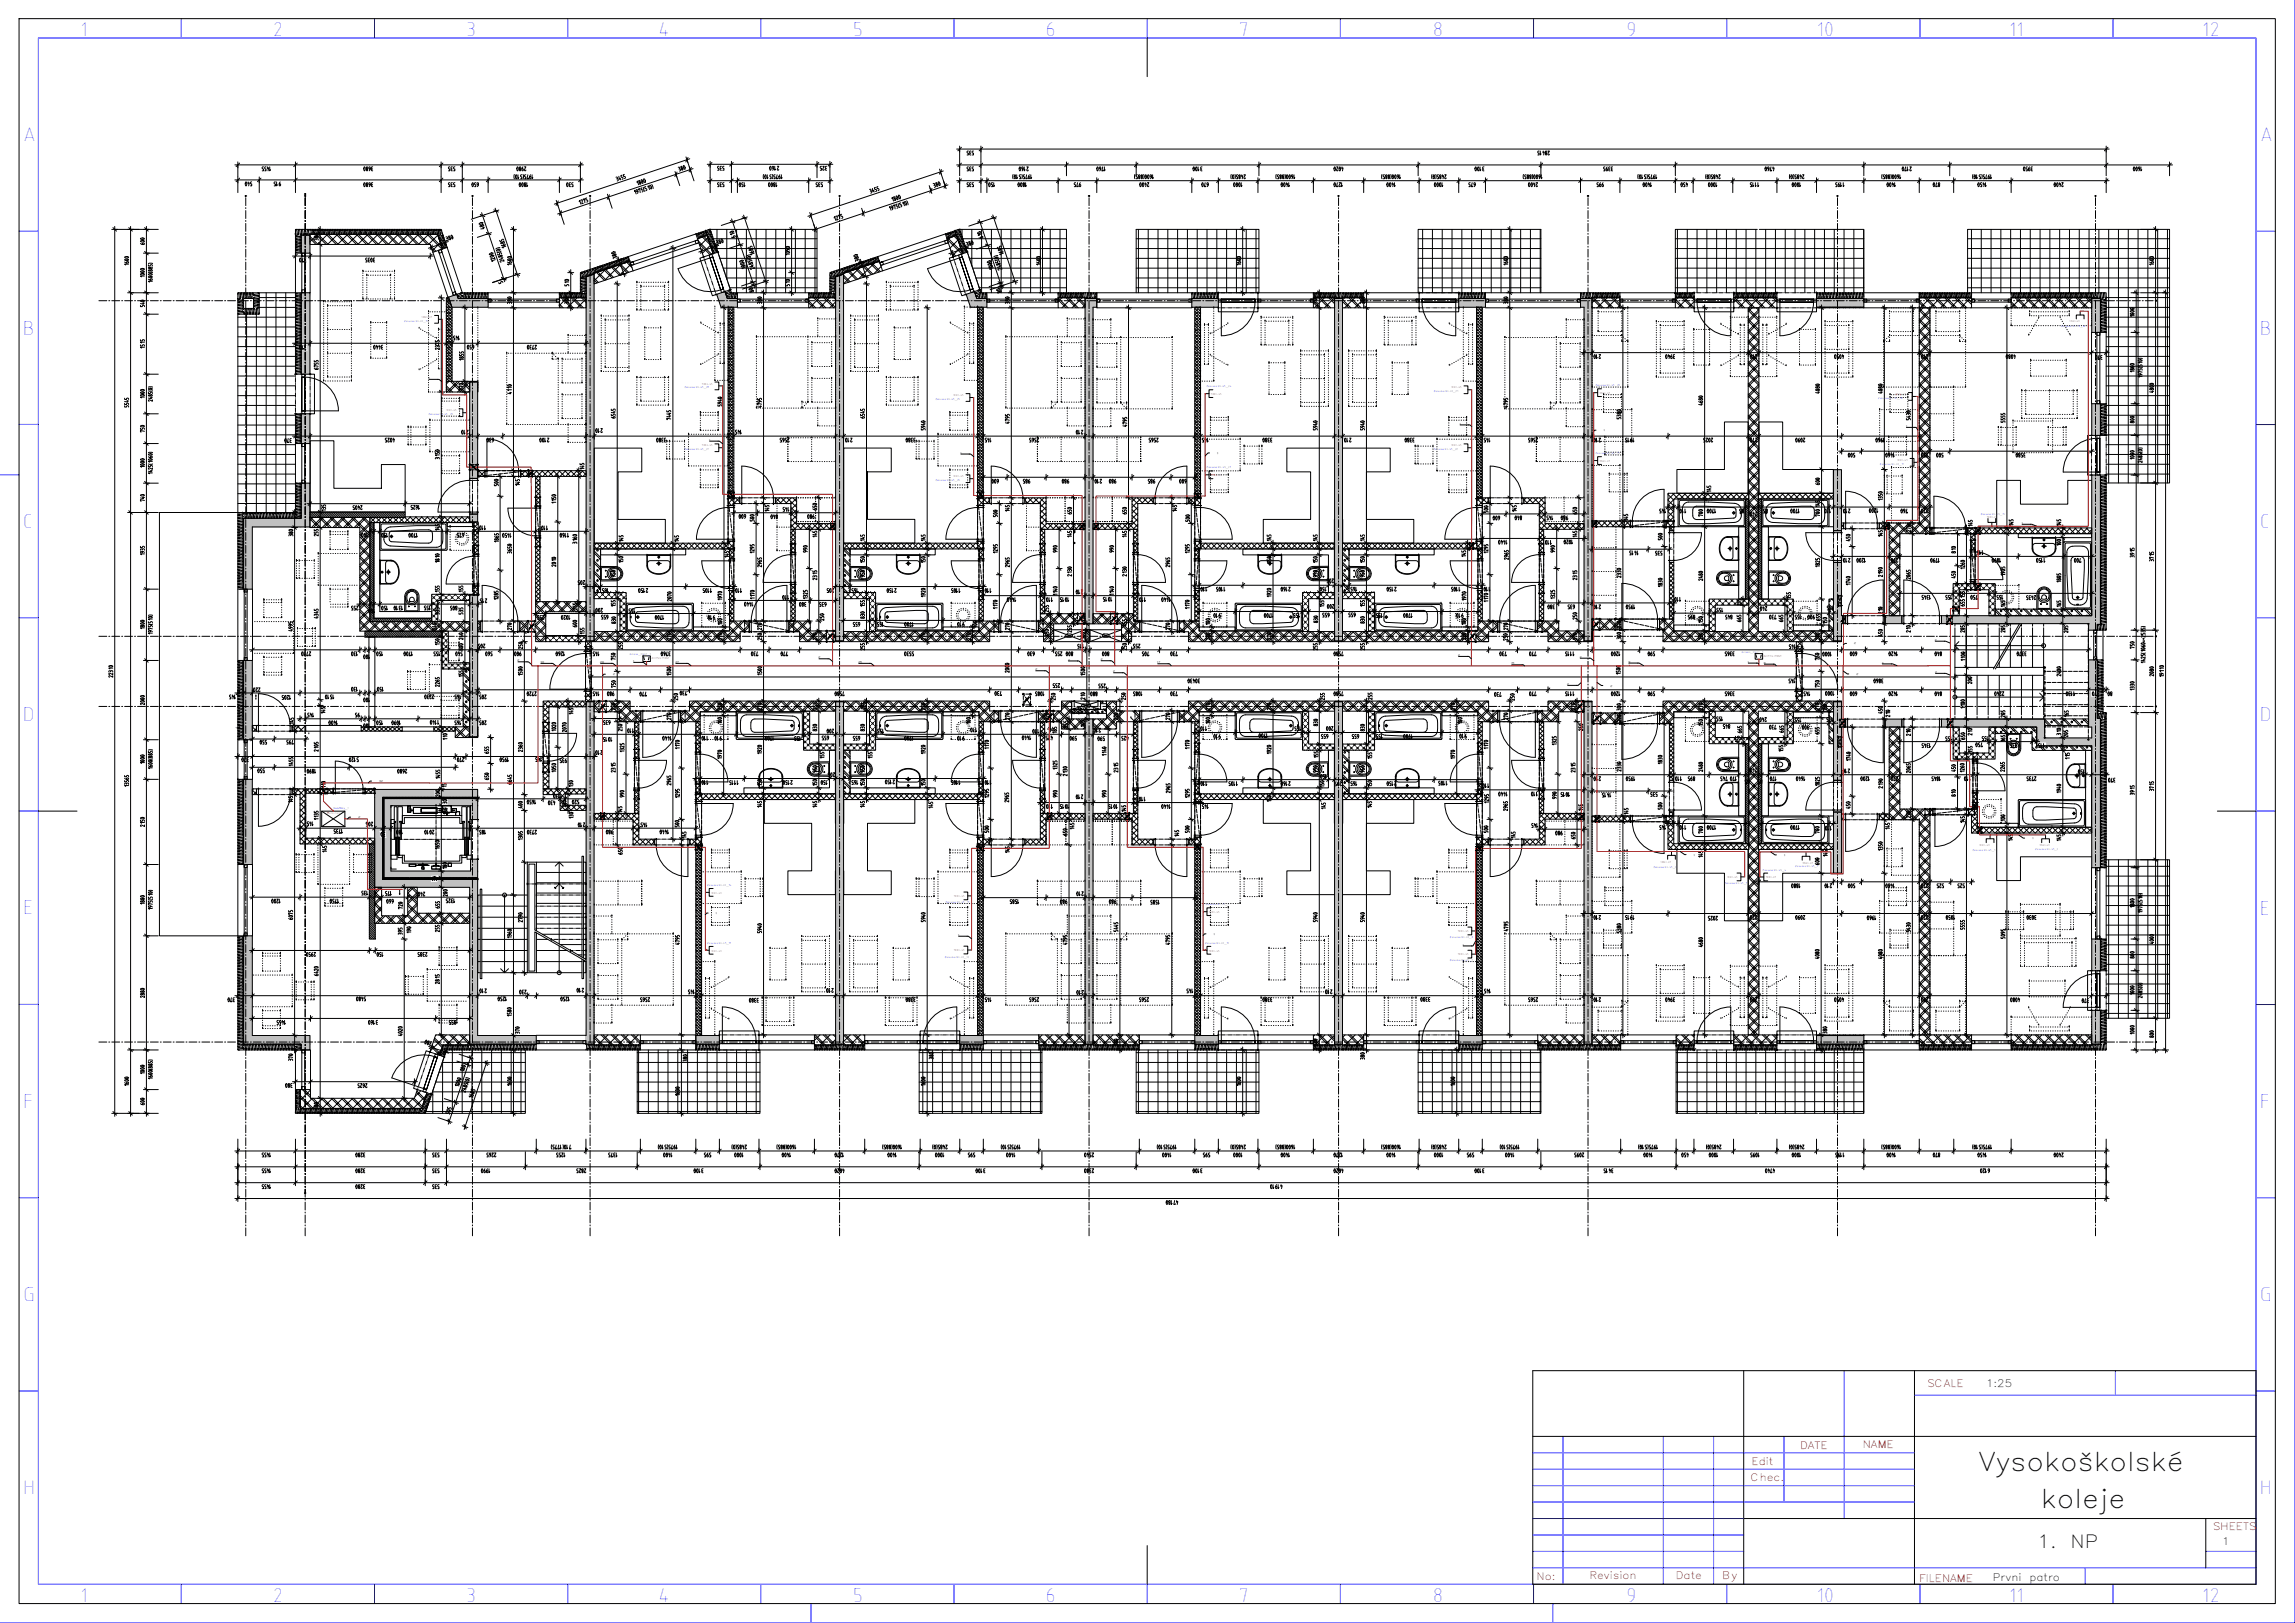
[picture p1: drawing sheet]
<svg xmlns="http://www.w3.org/2000/svg" width="1682mm" height="1189mm" viewBox="0 0 1682 1189" stroke-linecap="round" stroke-linejoin="round" font-family="sans-serif">
<defs><g id="words">
<g font-size="19.1">
<text x="1450" y="1078">Vysokoškolské</text>
<text x="1496" y="1105">koleje</text>
</g>
<g font-size="15.3" fill="#00f">
<text x="59" y="26">1</text>
<text x="200" y="26">2</text>
<text x="342" y="26">3</text>
<text x="482" y="26">4</text>
<text x="625" y="26">5</text>
<text x="766" y="26">6</text>
<text x="908" y="26">7</text>
<text x="1050" y="26">8</text>
<text x="1192" y="26">9</text>
<text x="1331" y="26">10</text>
<text x="1472" y="26">11</text>
<text x="1614" y="26">12</text>
<text x="17" y="103">A</text>
<text x="1656" y="104">A</text>
<text x="17" y="245">B</text>
<text x="1656" y="245">B</text>
<text x="17" y="387">C</text>
<text x="1656" y="387">C</text>
<text x="17" y="528">D</text>
<text x="1656" y="528">D</text>
<text x="17" y="670">E</text>
<text x="1656" y="670">E</text>
<text x="17" y="811">F</text>
<text x="1656" y="812">F</text>
<text x="17" y="953">G</text>
<text x="1656" y="953">G</text>
<text x="17" y="1095">H</text>
<text x="1656" y="1095">H</text>
<text x="59" y="1173">1</text>
<text x="200" y="1173">2</text>
<text x="342" y="1173">3</text>
<text x="482" y="1173">4</text>
<text x="625" y="1173">5</text>
<text x="766" y="1173">6</text>
<text x="908" y="1173">7</text>
<text x="1050" y="1173">8</text>
<text x="1192" y="1173">9</text>
<text x="1331" y="1173">10</text>
<text x="1472" y="1173">11</text>
<text x="1614" y="1173">12</text>
</g>
<g font-size="13.3">
<text x="1493" y="1134">1.</text>
<text x="1518" y="1134">NP</text>
</g>
<g font-size="7.6" fill="#f00">
<text x="1412" y="1016">SCALE</text>
<text x="1319" y="1061">DATE</text>
<text x="1365" y="1061">NAME</text>
<text x="1284" y="1073">Edit</text>
<text x="1283" y="1085">Chec.</text>
<text x="1622" y="1121">SHEETS</text>
<text x="1126" y="1157">No:</text>
<text x="1165" y="1156">Revision</text>
<text x="1228" y="1157">Date</text>
<text x="1262" y="1157">By</text>
<text x="1407" y="1159">FILENAME</text>
</g>
<g font-size="7.6">
<text x="1456" y="1016">1:25</text>
<text x="1629" y="1132">1</text>
<text x="1460" y="1158">Prvni</text>
<text x="1487" y="1158">patro</text>
</g>
<g font-size="2.2" fill="#f00">
<text x="309" y="233">1XRJ-45</text>
<text x="1517" y="236">1XRJ-45</text>
<text x="514" y="282">1XRJ-45</text>
<text x="1064" y="284">1XRJ-45</text>
<text x="699" y="290">1XRJ-45</text>
<text x="888" y="289">1XRJ-45</text>
<text x="1172" y="289">1XRJ-45</text>
<text x="1389" y="289">1XRJ-45</text>
<text x="327" y="301">1XRJ-45</text>
<text x="514" y="327">1XRJ-45</text>
<text x="1064" y="327">1XRJ-45</text>
<text x="1172" y="338">1XRJ-45</text>
<text x="1390" y="338">1XRJ-45</text>
<text x="699" y="350">1XRJ-45</text>
<text x="888" y="349">1XRJ-45</text>
<text x="1456" y="380">1XRJ-45</text>
<text x="477" y="483">ACCESS POINT</text>
<text x="1293" y="481">ACCESS POINT</text>
<text x="240" y="597">Mensi rack</text>
<text x="1451" y="620">1XRJ-45</text>
<text x="1495" y="620">1XRJ-45</text>
<text x="1217" y="632">1XRJ-45</text>
<text x="1321" y="633">1XRJ-45</text>
<text x="1266" y="643">1XRJ-45</text>
<text x="1294" y="643">1XRJ-45</text>
<text x="521" y="655">1XRJ-45</text>
<text x="699" y="657">1XRJ-45</text>
<text x="886" y="669">1XRJ-45</text>
<text x="1068" y="683">1XRJ-45</text>
<text x="521" y="697">1XRJ-45</text>
<text x="699" y="697">1XRJ-45</text>
<text x="886" y="697">1XRJ-45</text>
<text x="1068" y="700">1XRJ-45</text>
</g>
<g font-size="2.2" fill="#003fff">
<text x="296" y="236">Zasuvka RJ-45_30</text>
<text x="1511" y="240">Zasuvka RJ-45_16</text>
<text x="502" y="285">Zasuvka RJ-45_28</text>
<text x="884" y="284">Zasuvka RJ-45_24</text>
<text x="1051" y="287">Zasuvka RJ-45_21</text>
<text x="1169" y="283">Zasuvka RJ-45_20</text>
<text x="686" y="293">Zasuvka RJ-45_25</text>
<text x="1377" y="292">Zasuvka RJ-45_18</text>
<text x="314" y="304">Zasuvka RJ-45_29</text>
<text x="502" y="330">Zasuvka RJ-45_27</text>
<text x="1051" y="330">Zasuvka RJ-45_22</text>
<text x="1169" y="333">Zasuvka RJ-45_19</text>
<text x="1378" y="341">Zasuvka RJ-45_17</text>
<text x="884" y="343">Zasuvka RJ-45_23</text>
<text x="686" y="353">Zasuvka RJ-45_26</text>
<text x="1452" y="377">Zasuvka RJ-45_15</text>
<text x="461" y="480">Access_Point_1</text>
<text x="1276" y="478">Access_Point_1</text>
<text x="244" y="593">RackMaly_1</text>
<text x="1446" y="623">Zasuvka RJ-45_1</text>
<text x="1492" y="623">Zasuvka RJ-45_2</text>
<text x="1212" y="636">Zasuvka RJ-45_6</text>
<text x="1316" y="635">Zasuvka RJ-45_3</text>
<text x="1292" y="638">Zasuvka RJ-45_4</text>
<text x="1264" y="648">Zasuvka RJ-45_5</text>
<text x="518" y="649">Zasuvka RJ-45_14</text>
<text x="693" y="662">Zasuvka RJ-45_11</text>
<text x="884" y="663">Zasuvka RJ-45_9</text>
<text x="1063" y="687">Zasuvka RJ-45_8</text>
<text x="518" y="691">Zasuvka RJ-45_13</text>
<text x="883" y="691">Zasuvka RJ-45_10</text>
<text x="693" y="701">Zasuvka RJ-45_12</text>
<text x="1063" y="704">Zasuvka RJ-45_7</text>
</g>
<g font-size="2">
<text x="314" y="278">1</text>
<text x="1070" y="311">1</text>
<text x="1175" y="316">1</text>
<text x="1397" y="313">1</text>
<text x="520" y="323">1</text>
<text x="704" y="332">1</text>
<text x="892" y="332">1</text>
<text x="1482" y="384">1</text>
<text x="1359" y="472">2</text>
<text x="1418" y="469">2</text>
<text x="379" y="485">2</text>
<text x="396" y="486">30</text>
<text x="440" y="486">28</text>
<text x="464" y="485">1</text>
<text x="495" y="486">27</text>
<text x="600" y="482">2</text>
<text x="629" y="486">25</text>
<text x="783" y="484">2</text>
<text x="807" y="484">2</text>
<text x="848" y="486">17</text>
<text x="1069" y="481">2</text>
<text x="1158" y="482">2</text>
<text x="1193" y="485">9</text>
<text x="1281" y="485">1</text>
<text x="759" y="491">2</text>
<text x="1108" y="487">15</text>
<text x="1193" y="488">+</text>
<text x="1293" y="486">8</text>
<text x="1379" y="486">4</text>
<text x="449" y="495">2</text>
<text x="816" y="493">2</text>
<text x="1361" y="494">2</text>
<text x="1418" y="493">2</text>
<text x="1149" y="502">2</text>
<text x="1180" y="503">2</text>
<text x="278" y="573">32</text>
<text x="263" y="599">2</text>
<text x="1490" y="615">1</text>
<text x="1241" y="627">1</text>
<text x="1308" y="627">1</text>
<text x="525" y="670">1</text>
<text x="702" y="686">1</text>
<text x="890" y="685">1</text>
<text x="1072" y="693">1</text>
</g>
</g></defs>
<!-- layer: 035 -->
<g fill="none" stroke="#00f" stroke-width=".73">
<path d="M1682 0v1189h-1682M133 14v14M274 14v14M416 14v14M558 14v14M699 14v14M841 14v14M982 14v14M1124 14v14M1266 14v14M1407 14v14M1549 14v14"/>
<path d="M28 28h1625v1132h-1625zM14 169h14M1653 169h15M14 311h14M1653 311h15M0 348h14M14 452h14M1653 453h15M14 594h14M1653 594h15M14 736h14M1654 736h14"/>
<path d="M14 877h14M1654 877h14M14 1019h14M1352 1004v108M1550 1004v18M1654 1019h14M1403 1022h250M1145 1052v108M1219 1052v108M1256 1052v108M1307 1052v48M1123 1064h280"/>
<path d="M1123 1076h280M1123 1088h280M1123 1100h280M1123 1112h155M1123 1136h155M1123 1124h155M1617 1136h36M1123 1148h530M1528 1148v12M133 1160v15M274 1160v15M416 1160v15"/>
<path d="M558 1160v15M594 1175v14M699 1160v15M841 1160v15M982 1160v15M1124 1160v15M1138 1175v14M1266 1160v15M1407 1160v15M1549 1160v15"/>
</g>
<!-- layer: 07 -->
<path d="M14 14h1654v1161h-1654zM841 28v28M28 594h28M1625 594h28M1123 1004h530v156h-530zM1278 1004v156M1403 1004v156M1123 1052h530M1278 1112h375M1617 1112v36M841 1132v28" fill="none" stroke="#000" stroke-width=".73"/>
<!-- layer: PDF_Steny obvodove nosne -->
<g fill="#c0c0c0" stroke="#c0c0c0" stroke-width=".73">
<path d="M430 203l5-2v2z"/>
<path d="M344 436h6l-6 19zM350 436l-6 19h6z"/>
<path d="M525 216l6-2-3 11zM531 214l-3 11 5-6z"/>
<path d="M533 219l7 6h-12zM533 219l7 6v-6z"/>
<path d="M708 216l6-2-3 11zM714 214l-3 11 5-6z"/>
<path d="M978 219h6l-6 251zM984 219l-6 251h6z"/>
<path d="M612 203l6-2-6 269zM618 201l-6 269h6z"/>
<path d="M612 514l6 250v-250zM612 514l6 250h-6z"/>
<path d="M612 764l6 1v-1zM612 764l6 1h-6z"/>
<path d="M801 527v238h-6zM795 527v238l6-238z"/>
<path d="M984 514v251h-6zM978 514v251l6-251z"/>
<path d="M873 219l20 6h-20zM873 219l20 6v-6z"/>
<path d="M716 219l7 6h-12zM716 219l7 6v-6z"/>
<path d="M801 219l3 6h-3zM801 219l3 6v-6z"/>
<path d="M1069 219l20 6h-20zM1069 219l20 6v-6z"/>
<path d="M1158 219l3 6h-3zM1158 219l3 6v-6z"/>
<path d="M275 578h75v6zM275 578v6h75z"/>
<path d="M185 686v79h-6zM179 686v79l6-79z"/>
<path d="M179 571h6v62zM179 571v62h6z"/>
<path d="M185 380v52h-6zM179 380v52l6-52z"/>
<path d="M179 484l6 58h-6zM179 484l6 58v-58z"/>
<path d="M801 219v238h-6zM795 219v238l6-238z"/>
<path d="M275 644l69 6h-69zM275 644l69 6v-6z"/>
<path d="M344 644h6l-6 121zM350 644l-6 121h6z"/>
<path d="M275 584h5l-5 60zM280 584l-5 60h5z"/>
<path d="M430 203l5 5v-5zM430 203l5 5h-5z"/>
<path d="M430 208l5 7v-7zM430 208l5 7h-5z"/>
<path d="M430 215l5 255v-255zM430 215l5 255h-5z"/>
<path d="M227 214v60h-6zM221 214v60l6-60z"/>
<path d="M221 303h6v22zM221 303v22h6z"/>
<path d="M227 172v13h-6zM221 172v13l6-13z"/>
<path d="M221 354h6v32zM221 354v32h6z"/>
<path d="M185 380l36 6h-36zM185 380l36 6v-6z"/>
<path d="M221 769l6-4v4zM221 765v4l6-4z"/>
<path d="M185 759h42v6zM185 759v6h42z"/>
<path d="M344 455h6l-6 85zM350 455l-6 85h6z"/>
<path d="M350 759h43v6zM350 759v6h43z"/>
<path d="M429 759v6zM430 759l-1 6z"/>
<path d="M435 514v251h-5zM430 514v251l5-251z"/>
<path d="M336 219l22 6h-20zM336 219l22 6v-6z"/>
<path d="M329 218l6-2-4 9zM335 216l-4 9h7z"/>
<path d="M510 759h17v6zM510 759v6h17z"/>
<path d="M703 759h18v6zM703 759v6h18z"/>
<path d="M876 759h17v6zM876 759v6h17z"/>
<path d="M344 280h6l-6 70zM350 280l-6 70h6z"/>
<path d="M344 377h6l-6 5zM344 382h6v-5z"/>
<path d="M1331 219l35 6h-35zM1331 219l35 6v-6z"/>
<path d="M1167 219v251h-6zM1161 219v251l6-251z"/>
<path d="M1069 759h17v6zM1069 759v6h17z"/>
<path d="M1331 759h35v6zM1331 759v6h35z"/>
<path d="M1167 514v251h-6zM1161 514v251l6-251z"/>
<path d="M1533 533h6l-6 103zM1539 533l-6 103h6z"/>
<path d="M1533 740l6 25h-6zM1533 740l6 25v-25z"/>
<path d="M1539 688v23h-6zM1533 688v23l6-23z"/>
<path d="M1499 541h34v5zM1499 541v5h34z"/>
<path d="M1533 348h6l-6 103zM1539 348l-6 103h6z"/>
<path d="M1533 219l6 24h-6zM1533 219l6 24v-24z"/>
<path d="M1539 296v23h-6zM1533 296v23l6-23z"/>
<path d="M1531 483h6l-6 43zM1537 483l-6 43h6z"/>
<path d="M1531 457l6 5h-6zM1531 457l6 5v-5z"/>
<path d="M1423 527h76v6zM1423 527v6h76z"/>
<path d="M1353 527v6h-3zM1350 527v6l3-6z"/>
<path d="M1382 527l12 6h-12zM1382 527l12 6v-6z"/>
<path d="M1344 514l6 13v-13zM1344 514l6 13h-6z"/>
<path d="M1344 527l6 6v-6zM1344 527l6 6h-6z"/>
<path d="M1344 533l6 39v-39zM1344 533l6 39h-6z"/>
<path d="M1344 595l6 45v-45zM1344 595l6 45h-6z"/>
<path d="M1531 526l8 7h-8zM1531 526l8 7v-7z"/>
<path d="M1499 533v13h-6zM1493 533v13l6-13z"/>
<path d="M1423 451l108 6h-108zM1423 451l108 6v-6z"/>
<path d="M1382 451l12 6h-12zM1382 451l12 6v-6z"/>
<path d="M1350 451l3 6h-3zM1350 451l3 6v-6z"/>
<path d="M1531 451h8v6zM1531 451v6h8z"/>
<path d="M1344 412h6l-6 58zM1350 412l-6 58h6z"/>
<path d="M1344 344l6 45h-6zM1344 344l6 45v-45z"/>
</g>
<!-- layer: PDF_Steny vnitrni -->
<g fill="#c0c0c0" stroke="#c0c0c0" stroke-width=".73">
<path d="M287 638l63 5h-63zM287 638l63 5v-5z"/>
<path d="M350 590v10h-5zM345 590v10l5-10z"/>
<path d="M345 629h5v9zM345 629v9h5z"/>
<path d="M287 585h63v5zM287 585v5h63z"/>
<path d="M281 585h6l-6 58zM287 585l-6 58h6z"/>
</g>
<!-- layer: PDF_Pozarni Vodovod -->
<path d="M793 516h7v2zM793 516v2h7z" fill="#fff" stroke="#fff" stroke-width=".73"/>
<!-- layer: PDF_Rozvadece -->
<g fill="#fff" stroke="#fff" stroke-width=".73">
<path d="M781 464h5v3zM781 464v3h5z"/>
<path d="M808 464h5v3zM808 464v3h5z"/>
</g>
<!-- layer: PDF_Koty delkove -->
<g fill="#fff" stroke="#fff" stroke-width=".73">
<path d="M442 527h6v4zM442 527v4h6z"/>
<path d="M701 455h6v4zM701 455v4h6z"/>
<path d="M663 455h7v4zM663 455v4h7z"/>
<path d="M643 455h5v4zM643 455v4h5z"/>
<path d="M625 455h6v4zM625 455v4h6z"/>
<path d="M796 527v6h-4zM792 527v6l4-6z"/>
<path d="M793 518v6h-3zM790 518v6l3-6z"/>
<path d="M796 507v6h-4zM792 507v6l4-6z"/>
<path d="M796 488v8h-4zM792 488v8l4-8z"/>
<path d="M796 463v5h-4zM792 463v5l4-5z"/>
<path d="M796 450v6h-4zM792 450v6l4-6z"/>
<path d="M887 463v6h-4zM883 463v6l4-6z"/>
<path d="M887 453v5h-4zM883 453v5l4-5z"/>
<path d="M887 525v6h-4zM883 525v6l4-6z"/>
<path d="M887 515v5h-4zM883 515v5l4-5z"/>
<path d="M1276 450v6h-3zM1273 450v6l3-6z"/>
<path d="M1276 438v6h-3zM1273 438v6l3-6z"/>
<path d="M722 431h5v3zM722 431v3h5z"/>
<path d="M697 431h8v3zM697 431v3h8z"/>
<path d="M650 431h7v3zM650 431v3h7z"/>
<path d="M624 431h6v3zM624 431v3h6z"/>
<path d="M606 431h5v3zM606 431v3h5z"/>
<path d="M408 408v7h-4zM404 408v7l4-7z"/>
<path d="M408 362v7h-4zM404 362v7l4-7z"/>
<path d="M775 429v8h-4zM771 429v8l4-8z"/>
<path d="M775 399v6h-4zM771 399v6l4-6z"/>
<path d="M811 579v5h-4zM807 579v5l4-5z"/>
<path d="M811 547v7h-4zM807 547v7l4-7z"/>
<path d="M817 429v8h-4zM813 429v8l4-8z"/>
<path d="M817 399v6h-4zM813 399v6l4-6z"/>
<path d="M872 605v5h-4zM868 605v5l4-5z"/>
<path d="M872 578v7h-4zM868 578v7l4-7z"/>
<path d="M872 542v7h-4zM868 542v7l4-7z"/>
<path d="M1219 423v8h-4zM1215 423v8l4-8z"/>
<path d="M1219 390v6h-4zM1215 390v6l4-6z"/>
<path d="M1356 422v7h-3zM1353 422v7l3-7z"/>
<path d="M1356 391v6h-3zM1353 391v6l3-6z"/>
<path d="M1434 578v6h-4zM1430 578v6l4-6z"/>
<path d="M1434 560v5h-4zM1430 560v5l4-5z"/>
<path d="M1434 418v6h-4zM1430 418v6l4-6z"/>
<path d="M1434 400v6h-4zM1430 400v6l4-6z"/>
<path d="M725 605v5h-4zM721 605v5l4-5z"/>
<path d="M725 578v7h-4zM721 578v7l4-7z"/>
<path d="M725 542v7h-4zM721 542v7l4-7z"/>
<path d="M1477 332h8v3zM1477 332v3h8z"/>
<path d="M1419 332h6v3zM1419 332v3h6z"/>
<path d="M1408 332h5v3zM1408 332v3h5z"/>
<path d="M1382 332h7v3zM1382 332v3h7z"/>
<path d="M1354 332h6v3zM1354 332v3h6z"/>
<path d="M552 210l1 4-4 1zM548 211l1 4 3-5z"/>
<path d="M545 190l2 7-3 1zM541 191l3 7 1-8z"/>
<path d="M551 190l2 7-3 1zM548 191l2 7 1-8z"/>
<path d="M550 186l1 4-4 1zM546 187l1 4 3-5z"/>
<path d="M538 168l2 6-4 1zM534 170l2 5 2-7z"/>
<path d="M369 205v2l-3 1zM365 207l1 1 3-3z"/>
<path d="M361 184l3 8-4 1zM358 186l2 7 1-9z"/>
<path d="M368 184l2 8-4 1zM364 186l2 7 2-9z"/>
<path d="M367 181l1 4-4 1zM363 182l1 4 3-5z"/>
<path d="M354 162l2 6-4 1zM350 163l2 6 2-7z"/>
<path d="M733 211l1 3-3 1zM730 212l1 3 2-4z"/>
<path d="M726 190l3 7-4 2zM723 191l2 8 1-9z"/>
<path d="M733 190l2 7-4 2zM729 191l2 8 2-9z"/>
<path d="M731 186l2 4-4 2zM728 188l1 4 2-6z"/>
<path d="M719 169l2 5-3 1zM716 170l2 5 1-6z"/>
<path d="M598 133h5v4zM598 133v4h5z"/>
<path d="M563 133h7v4zM563 133v4h7z"/>
<path d="M567 128h7v3zM567 128v3h7z"/>
<path d="M559 127h8v5zM559 127v5h8z"/>
<path d="M541 133h6v4zM541 133v4h6z"/>
<path d="M525 133h6v4zM525 133v4h6z"/>
<path d="M734 180l2 7-3 1zM730 181l3 7 1-8z"/>
<path d="M637 138l8 2-7 2zM637 138l8 2-1-4z"/>
<path d="M551 180l3 7-4 1zM548 181l2 7 1-8z"/>
<path d="M451 130l8 1-7 2zM451 130l8 1-1-4z"/>
<path d="M369 175l3 7-4 1zM366 176l2 7 1-8z"/>
<path d="M378 122h8v4zM378 122v4h8z"/>
<path d="M328 122h6v4zM328 122v4h6z"/>
<path d="M266 122h8v4zM266 122v4h8z"/>
<path d="M192 122h7v4zM192 122v4h7z"/>
<path d="M1127 110h9v4zM1127 110v4h9z"/>
<path d="M708 110h6v4zM708 110v4h6z"/>
<path d="M601 121h5v4zM601 121v4h5z"/>
<path d="M564 121h7v4zM564 121v4h7z"/>
<path d="M525 121h6v4zM525 121v4h6z"/>
<path d="M268 189h7v3zM268 189v3h7z"/>
<path d="M219 189h6v3zM219 189v3h6z"/>
<path d="M417 217v6h-3zM414 217v6l3-6z"/>
<path d="M417 204v6h-3zM414 204v6l3-6z"/>
<path d="M579 204v6h-4zM575 204v6l4-6z"/>
<path d="M579 180v8h-4zM575 180v8l4-8z"/>
<path d="M679 463v6h-4zM675 463v6l4-6z"/>
<path d="M679 431v7h-4zM675 431v7l4-7z"/>
<path d="M679 407v6h-4zM675 407v6l4-6z"/>
<path d="M679 391v6h-4zM675 391v6l4-6z"/>
<path d="M679 308v7h-4zM675 308v7l4-7z"/>
<path d="M634 471v6h-4zM630 471v6l4-6z"/>
<path d="M634 448v5h-4zM630 448v5l4-5z"/>
<path d="M634 439v6h-4zM630 439v6l4-6z"/>
<path d="M634 417v6h-4zM630 417v6l4-6z"/>
<path d="M634 407v6h-4zM630 407v6l4-6z"/>
<path d="M634 391v6h-4zM630 391v6l4-6z"/>
<path d="M634 299v8h-4zM630 299v8l4-8z"/>
<path d="M910 187v8h-4zM906 187v8l4-8z"/>
<path d="M1380 461v5h-4zM1376 461v5l4-5z"/>
<path d="M1380 444v6h-4zM1376 444v6l4-6z"/>
<path d="M1380 415v8h-4zM1376 415v8l4-8z"/>
<path d="M1380 388v6h-4zM1376 388v6l4-6z"/>
<path d="M1380 360v7h-4zM1376 360v7l4-7z"/>
<path d="M1380 281v7h-4zM1376 281v7l4-7z"/>
<path d="M1401 458v6h-4zM1397 458v6l4-6z"/>
<path d="M1401 417v8h-4zM1397 417v8l4-8z"/>
<path d="M1401 384v6h-4zM1397 384v6l4-6z"/>
<path d="M1401 301v7h-4zM1397 301v7l4-7z"/>
<path d="M763 187v8h-4zM759 187v8l4-8z"/>
<path d="M683 134l7 2-6 2zM683 134l7 2-1-4z"/>
<path d="M652 145l9 1-7 2zM652 145l9 1-1-4z"/>
<path d="M651 151l8 1-7 3zM651 151l8 1-1-3z"/>
<path d="M658 149l8 1-7 3zM658 149l8 1-1-4z"/>
<path d="M610 159l8 1-7 2zM610 159l8 1-1-4z"/>
<path d="M496 122l7 2-5 2zM496 122l7 2-1-3z"/>
<path d="M466 133l8 1-7 2zM466 133l8 1-1-4z"/>
<path d="M464 139l8 2-7 2zM464 139l8 2-1-4z"/>
<path d="M471 137l8 1-7 3zM471 137l8 1-1-4z"/>
<path d="M423 147l9 1-8 2zM423 147l9 1-2-4z"/>
<path d="M326 816l6-5-2 6zM328 810l-2 6 6-5z"/>
<path d="M333 796l6-6-3 7zM335 789l-2 7 6-6z"/>
<path d="M338 800l6-6-3 7zM340 792l-2 8 6-6z"/>
<path d="M340 792l5-2-1 4zM341 789l-1 3 5-2z"/>
<path d="M336 785l6-5-2 6zM338 779l-2 6 6-5z"/>
<path d="M343 804l6-6-3 7zM345 797l-2 7 6-6z"/>
<path d="M931 867h9v4zM931 867v4h9z"/>
<path d="M317 867h5v4zM317 867v4h5z"/>
<path d="M260 867h8v4zM260 867v4h8z"/>
<path d="M192 867h7v4zM192 867v4h7z"/>
<path d="M329 747h6v4zM329 747v4h6z"/>
<path d="M270 747h7v4zM270 747v4h7z"/>
<path d="M203 747h7v4zM203 747v4h7z"/>
<path d="M910 789v7h-4zM906 789v7l4-7z"/>
<path d="M1067 789v7h-4zM1063 789v7l4-7z"/>
<path d="M1401 676v7h-4zM1397 676v7l4-7z"/>
<path d="M1401 594v5h-4zM1397 594v5l4-5z"/>
<path d="M1401 559v7h-4zM1397 559v7l4-7z"/>
<path d="M1401 534v5h-4zM1397 534v5l4-5z"/>
<path d="M210 542h5v4zM210 542v4h5z"/>
<path d="M190 542h6v4zM190 542v4h6z"/>
<path d="M359 566v6h-4zM355 566v6l4-6z"/>
<path d="M359 547v5h-4zM355 547v5l4-5z"/>
<path d="M95 789v7h-4zM91 789v7l4-7z"/>
<path d="M95 568v9h-4zM91 568v9l4-9z"/>
<path d="M95 291v8h-4zM91 291v8l4-8z"/>
<path d="M95 187v8h-4zM91 187v8l4-8z"/>
<path d="M83 487v9h-4zM79 487v9l4-9z"/>
<path d="M415 133h6v4zM415 133v4h6z"/>
<path d="M380 133h8v4zM380 133v4h8z"/>
<path d="M384 128h7v3zM384 128v3h7z"/>
<path d="M376 127h8v5zM376 127v5h8z"/>
<path d="M345 133h6v4zM345 133v4h6z"/>
<path d="M328 133h6v4zM328 133v4h6z"/>
<path d="M266 133h8v4zM266 133v4h8z"/>
<path d="M200 133h6v4zM200 133v4h6z"/>
<path d="M179 133h6v4zM179 133v4h6z"/>
<path d="M769 461v5h-4zM765 461v5l4-5z"/>
<path d="M769 443v6h-4zM765 443v6l4-6z"/>
<path d="M854 879h10v4zM854 879v4h10z"/>
<path d="M106 804v6h-3zM103 804v6l3-6z"/>
<path d="M106 780v7h-3zM103 780v7l3-7z"/>
<path d="M112 784v7h-4zM108 784v7l4-7z"/>
<path d="M112 776v8h-4zM108 776v8l4-8z"/>
<path d="M106 724v7h-3zM103 724v7l3-7z"/>
<path d="M106 656v7h-3zM103 656v7l3-7z"/>
<path d="M112 659v8h-4zM108 659v8l4-8z"/>
<path d="M112 652v8h-4zM108 652v8l4-8z"/>
<path d="M106 598v8h-3zM103 598v8l3-8z"/>
<path d="M106 553v7h-3zM103 553v7l3-7z"/>
<path d="M112 556v8h-4zM108 556v8l4-8z"/>
<path d="M112 549v8h-4zM108 549v8l4-8z"/>
<path d="M106 509v8h-3zM103 509v8l3-8z"/>
<path d="M106 454v7h-3zM103 454v7l3-7z"/>
<path d="M112 458v7h-4zM108 458v7l4-7z"/>
<path d="M112 450v8h-4zM108 450v8l4-8z"/>
<path d="M106 400v7h-3zM103 400v7l3-7z"/>
<path d="M106 362v5h-3zM103 362v5l3-5z"/>
<path d="M106 336v7h-3zM103 336v7l3-7z"/>
<path d="M112 340v8h-4zM108 340v8l4-8z"/>
<path d="M112 331v10h-4zM108 331v10l4-10z"/>
<path d="M106 311v6h-3zM103 311v6l3-6z"/>
<path d="M106 285v7h-3zM103 285v7l3-7z"/>
<path d="M112 287v7h-4zM108 287v7l4-7z"/>
<path d="M108 287l4-4v4zM108 283v4l4-4z"/>
<path d="M106 248v8h-3zM103 248v8l3-8z"/>
<path d="M106 219v6h-3zM103 219v6l3-6z"/>
<path d="M106 196v8h-3zM103 196v8l3-8z"/>
<path d="M112 200v8h-4zM108 200v8l4-8z"/>
<path d="M112 192v8h-4zM108 192v8l4-8z"/>
<path d="M106 174v6h-3zM103 174v6l3-6z"/>
<path d="M306 697h7v4zM306 697v4h7z"/>
<path d="M276 697h6v4zM276 697v4h6z"/>
<path d="M224 697h8v4zM224 697v4h8z"/>
<path d="M1087 430h6v3zM1087 430v3h6z"/>
<path d="M1063 430h8v3zM1063 430v3h8z"/>
<path d="M1016 430h8v3zM1016 430v3h8z"/>
<path d="M990 430h5v3zM990 430v3h5z"/>
<path d="M972 424h6v3zM972 424v3h6z"/>
<path d="M967 430h6v3zM967 430v3h6z"/>
<path d="M939 430h7v3zM939 430v3h7z"/>
<path d="M891 430h8v3zM891 430v3h8z"/>
<path d="M880 430h5v3zM880 430v3h5z"/>
<path d="M1307 450v6h-4zM1303 450v6l4-6z"/>
<path d="M1313 434v5h-4zM1309 434v5l4-5z"/>
<path d="M1485 436h7v4zM1485 436v4h7z"/>
<path d="M1463 436h6v3zM1463 436v3h6z"/>
<path d="M1444 436h6v3zM1444 436v3h6z"/>
<path d="M1426 436h5v3zM1426 436v3h5z"/>
<path d="M1408 436h8v3zM1408 436v3h8z"/>
<path d="M350 471h6v4zM350 471v4h6z"/>
<path d="M334 477h5v4zM334 477v4h5z"/>
<path d="M318 477h5v4zM318 477v4h5z"/>
<path d="M296 477h7v4zM296 477v4h7z"/>
<path d="M276 477h5v4zM276 477v4h5z"/>
<path d="M266 479h6v4zM266 479v4h6z"/>
<path d="M257 477h6v4zM257 477v4h6z"/>
<path d="M221 477h7v4zM221 477v4h7z"/>
<path d="M592 432v7h-4zM588 432v7l4-7z"/>
<path d="M592 399v6h-4zM588 399v6l4-6z"/>
<path d="M1251 604h7v4zM1251 604v4h7z"/>
<path d="M1231 604h5v4zM1231 604v4h5z"/>
<path d="M1216 604h6v4zM1216 604v4h6z"/>
<path d="M1337 605h6v4zM1337 605v4h6z"/>
<path d="M1312 604h8v4zM1312 604v4h8z"/>
<path d="M1408 372h5v4zM1408 372v4h5z"/>
<path d="M1393 372h5v4zM1393 372v4h5z"/>
<path d="M1370 372h7v4zM1370 372v4h7z"/>
<path d="M1351 372h5v4zM1351 372v4h5z"/>
<path d="M1337 372h5v4zM1337 372v4h5z"/>
<path d="M1312 372h8v4zM1312 372v4h8z"/>
<path d="M1292 372h4v4zM1292 372v4h4z"/>
<path d="M1282 375h6v3zM1282 375v3h6z"/>
<path d="M1275 372h3v4zM1275 372v4h3z"/>
<path d="M1251 372h7v4zM1251 372v4h7z"/>
<path d="M1231 372h5v4zM1231 372v4h5z"/>
<path d="M1216 372h6v4zM1216 372v4h6z"/>
<path d="M458 579v5h-4zM454 579v5l4-5z"/>
<path d="M458 544v8h-4zM454 544v8l4-8z"/>
<path d="M340 491v6h-4zM336 491v6l4-6z"/>
<path d="M340 471v6h-4zM336 471v6l4-6z"/>
<path d="M340 463v6h-4zM336 463v6l4-6z"/>
<path d="M340 445v5h-4zM336 445v5l4-5z"/>
<path d="M340 429v5h-4zM336 429v5l4-5z"/>
<path d="M291 563h8v4zM291 563v4h8z"/>
<path d="M225 563h7v4zM225 563v4h7z"/>
<path d="M189 563h5v3zM189 563v3h5z"/>
<path d="M215 772v5h-4zM211 772v5l4-5z"/>
<path d="M215 666v8h-4zM211 666v8l4-8z"/>
<path d="M215 583v6h-4zM211 583v6l4-6z"/>
<path d="M215 554v8h-4zM211 554v8l4-8z"/>
<path d="M216 525v6h-4zM212 525v6l4-6z"/>
<path d="M215 455v8h-4zM211 455v8l4-8z"/>
<path d="M215 387v6h-4zM211 387v6l4-6z"/>
<path d="M351 528h6v3zM351 528v3h6z"/>
<path d="M333 528h6v3zM333 528v3h6z"/>
<path d="M315 527h7v4zM315 527v4h7z"/>
<path d="M287 528h7v3zM287 528v3h7z"/>
<path d="M276 528h5v3zM276 528v3h5z"/>
<path d="M266 530h6v3zM266 530v3h6z"/>
<path d="M260 522h4v4zM260 522v4h4z"/>
<path d="M241 528h7v3zM241 528v3h7z"/>
<path d="M225 522h6v4zM225 522v4h6z"/>
<path d="M366 433v7h-4zM362 433v7l4-7z"/>
<path d="M366 390v8h-4zM362 390v8l4-8z"/>
<path d="M366 351v5h-4zM362 351v5l4-5z"/>
<path d="M419 586h6v3zM419 586v3h6z"/>
<path d="M405 581h6v4zM405 581v4h6z"/>
<path d="M401 586h6v4zM401 586v4h6z"/>
<path d="M386 586h8v3zM386 586v3h8z"/>
<path d="M553 432v8h-3zM550 432v8l3-8z"/>
<path d="M553 398v8h-4zM549 398v8l4-8z"/>
<path d="M553 377v5h-4zM549 377v5l4-5z"/>
<path d="M600 441h6v4zM600 441v4h6z"/>
<path d="M586 441h5v4zM586 441v4h5z"/>
<path d="M573 436h6v4zM573 436v4h6z"/>
<path d="M545 441h8v3zM545 441v3h8z"/>
<path d="M599 463v6h-4zM595 463v6l4-6z"/>
<path d="M604 449v6h-3zM601 449v6l3-6z"/>
<path d="M599 418v7h-4zM595 418v7l4-7z"/>
<path d="M599 389v5h-4zM595 389v5l4-5z"/>
<path d="M599 368v6h-4zM595 368v6l4-6z"/>
<path d="M386 252h8v4zM386 252v4h8z"/>
<path d="M342 252h6v4zM342 252v4h6z"/>
<path d="M332 246h6v3zM332 246v3h6z"/>
<path d="M273 252h8v4zM273 252v4h8z"/>
<path d="M219 252h6v4zM219 252v4h6z"/>
<path d="M340 280v6h-4zM336 280v6l4-6z"/>
<path d="M340 257v8h-4zM336 257v8l4-8z"/>
<path d="M530 463v6h-4zM526 463v6l4-6z"/>
<path d="M530 453v5h-4zM526 453v5l4-5z"/>
<path d="M530 433v7h-4zM526 433v7l4-7z"/>
<path d="M534 403v6h-3zM531 403v6l3-6z"/>
<path d="M529 290v8h-3zM526 290v8l3-8z"/>
<path d="M591 377h6v3zM591 377v3h6z"/>
<path d="M573 371h6v4zM573 371v4h6z"/>
<path d="M565 377h5v3zM565 377v3h5z"/>
<path d="M541 376h6v4zM541 376v4h6z"/>
<path d="M731 439v8h-3zM728 439v8l3-8z"/>
<path d="M731 398v8h-3zM728 398v8l3-8z"/>
<path d="M731 373v6h-3zM728 373v6l3-6z"/>
<path d="M786 458v6h-4zM782 458v6l4-6z"/>
<path d="M786 415v7h-4zM782 415v7l4-7z"/>
<path d="M786 389v5h-4zM782 389v5l4-5z"/>
<path d="M786 371v6h-4zM782 371v6l4-6z"/>
<path d="M851 437h8v4zM851 437v4h8z"/>
<path d="M835 437h5v4zM835 437v4h5z"/>
<path d="M808 437h8v4zM808 437v4h8z"/>
<path d="M788 432h6v4zM788 432v4h6z"/>
<path d="M777 437h7v4zM777 437v4h7z"/>
<path d="M767 437h5v4zM767 437v4h5z"/>
<path d="M738 437h7v4zM738 437v4h7z"/>
<path d="M826 471v6h-4zM822 471v6l4-6z"/>
<path d="M826 453v6h-4zM822 453v6l4-6z"/>
<path d="M826 415v7h-4zM822 415v7l4-7z"/>
<path d="M826 389v5h-4zM822 389v5l4-5z"/>
<path d="M826 371v6h-4zM822 371v6l4-6z"/>
<path d="M826 305v8h-3zM823 305v8l3-8z"/>
<path d="M864 351h6v3zM864 351v3h6z"/>
<path d="M841 351h6v3zM841 351v3h6z"/>
<path d="M813 351h5v3zM813 351v3h5z"/>
<path d="M802 351h6v3zM802 351v3h6z"/>
<path d="M778 351h6v3zM778 351v3h6z"/>
<path d="M750 351h5v3zM750 351v3h5z"/>
<path d="M727 351h5v3zM727 351v3h5z"/>
<path d="M858 456v6h-4zM854 456v6l4-6z"/>
<path d="M858 408v8h-4zM854 408v8l4-8z"/>
<path d="M863 370v5h-4zM859 370v5l4-5z"/>
<path d="M872 439v8h-4zM868 439v8l4-8z"/>
<path d="M872 398v8h-4zM868 398v8l4-8z"/>
<path d="M872 377v5h-3zM869 377v5l3-5z"/>
<path d="M932 463v6h-4zM928 463v6l4-6z"/>
<path d="M932 431v7h-4zM928 431v7l4-7z"/>
<path d="M932 407v6h-4zM928 407v6l4-6z"/>
<path d="M932 391v6h-4zM928 391v6l4-6z"/>
<path d="M966 471v6h-4zM962 471v6l4-6z"/>
<path d="M966 451v5h-4zM962 451v5l4-5z"/>
<path d="M971 440v5h-4zM967 440v5l4-5z"/>
<path d="M966 417v6h-4zM962 417v6l4-6z"/>
<path d="M966 407v6h-4zM962 407v6l4-6z"/>
<path d="M966 391v6h-4zM962 391v6l4-6z"/>
<path d="M966 308v7h-4zM962 308v7l4-7z"/>
<path d="M966 217v6h-4zM962 217v6l4-6z"/>
<path d="M1067 449h6v4zM1067 449v4h6z"/>
<path d="M1028 449h8v4zM1028 449v4h8z"/>
<path d="M1008 449h6v4zM1008 449v4h6z"/>
<path d="M988 448h6v4zM988 448v4h6z"/>
<path d="M972 442h6v4zM972 442v4h6z"/>
<path d="M969 449h6v3zM969 449v3h6z"/>
<path d="M948 449h5v4zM948 449v4h5z"/>
<path d="M926 449h8v4zM926 449v4h8z"/>
<path d="M889 449h6v4zM889 449v4h6z"/>
<path d="M1000 471v6h-3zM997 471v6l3-6z"/>
<path d="M1000 451v6h-3zM997 451v6l3-6z"/>
<path d="M1000 439v6h-3zM997 439v6l3-6z"/>
<path d="M1000 417v6h-3zM997 417v6l3-6z"/>
<path d="M1000 407v6h-3zM997 407v6l3-6z"/>
<path d="M1000 391v6h-3zM997 391v6l3-6z"/>
<path d="M1000 308v7h-3zM997 308v7l3-7z"/>
<path d="M1000 217v6h-3zM997 217v6l3-6z"/>
<path d="M1075 463v6h-4zM1071 463v6l4-6z"/>
<path d="M1075 453v5h-4zM1071 453v5l4-5z"/>
<path d="M1075 433v8h-4zM1071 433v8l4-8z"/>
<path d="M1075 403v6h-4zM1071 403v6l4-6z"/>
<path d="M1091 434v8h-4zM1087 434v8l4-8z"/>
<path d="M1091 398v8h-4zM1087 398v8l4-8z"/>
<path d="M1091 370v6h-4zM1087 370v6l4-6z"/>
<path d="M1144 377h5v4zM1144 377v4h5z"/>
<path d="M1133 377h6v4zM1133 377v4h6z"/>
<path d="M1110 377h6v4zM1110 377v4h6z"/>
<path d="M1094 378h6v3zM1094 378v3h6z"/>
<path d="M1146 395h7v4zM1146 395v4h7z"/>
<path d="M1132 395h6v4zM1132 395v4h6z"/>
<path d="M1098 395h7v4zM1098 395v4h7z"/>
<path d="M1140 432v7h-4zM1136 432v7l4-7z"/>
<path d="M1140 399v6h-4zM1136 399v6l4-6z"/>
<path d="M1156 463v6h-4zM1152 463v6l4-6z"/>
<path d="M1156 448v6h-4zM1152 448v6l4-6z"/>
<path d="M1156 418v7h-4zM1152 418v7l4-7z"/>
<path d="M1156 389v5h-4zM1152 389v5l4-5z"/>
<path d="M1156 371v6h-4zM1152 371v6l4-6z"/>
<path d="M1105 464v6h-4zM1101 464v6l4-6z"/>
<path d="M1106 456v6h-4zM1102 456v6l4-6z"/>
<path d="M1106 403v7h-4zM1102 403v7l4-7z"/>
<path d="M1112 370v6h-4zM1108 370v6l4-6z"/>
<path d="M1106 291v8h-4zM1102 291v8l4-8z"/>
<path d="M1106 217v6h-4zM1102 217v6l4-6z"/>
<path d="M1106 187v8h-4zM1102 187v8l4-8z"/>
<path d="M1213 403h6v4zM1213 403v4h6z"/>
<path d="M1194 403h8v4zM1194 403v4h8z"/>
<path d="M1339 443h5v4zM1339 443v4h5z"/>
<path d="M1325 450h5v4zM1325 450v4h5z"/>
<path d="M1315 450h6v4zM1315 450v4h6z"/>
<path d="M1296 450h6v4zM1296 450v4h6z"/>
<path d="M1290 444h5v4zM1290 444v4h5z"/>
<path d="M1264 450h6v4zM1264 450v4h6z"/>
<path d="M1258 445h6v4zM1258 445v4h6z"/>
<path d="M1237 450h6v4zM1237 450v4h6z"/>
<path d="M1334 463v6h-4zM1330 463v6l4-6z"/>
<path d="M1339 452v6h-3zM1336 452v6l3-6z"/>
<path d="M1335 449v6h-4zM1331 449v6l4-6z"/>
<path d="M1334 409v7h-4zM1330 409v7l4-7z"/>
<path d="M1334 373v6h-4zM1330 373v6l4-6z"/>
<path d="M1334 366v6h-4zM1330 366v6l4-6z"/>
<path d="M1334 350v5h-4zM1330 350v5l4-5z"/>
<path d="M1334 281v7h-4zM1330 281v7l4-7z"/>
<path d="M1470 458v6h-4zM1466 458v6l4-6z"/>
<path d="M1470 440v5h-4zM1466 440v5l4-5z"/>
<path d="M1470 415v7h-4zM1466 415v7l4-7z"/>
<path d="M1476 380v6h-4zM1472 380v6l4-6z"/>
<path d="M1470 302v8h-4zM1466 302v8l4-8z"/>
<path d="M1520 409h6v3zM1520 409v3h6z"/>
<path d="M1492 409h8v3zM1492 409v3h8z"/>
<path d="M1460 409h7v3zM1460 409v3h7z"/>
<path d="M1449 403h5v4zM1449 403v4h5z"/>
<path d="M1415 409h7v3zM1415 409v3h7z"/>
<path d="M1386 409h5v3zM1386 409v3h5z"/>
<path d="M1361 409h7v3zM1361 409v3h7z"/>
<path d="M1351 409h5v3zM1351 409v3h5z"/>
<path d="M559 676v8h-4zM555 676v8l4-8z"/>
<path d="M559 587v5h-4zM555 587v5l4-5z"/>
<path d="M559 571v5h-4zM555 571v5l4-5z"/>
<path d="M559 545v8h-4zM555 545v8l4-8z"/>
<path d="M559 515v5h-4zM555 515v5l4-5z"/>
<path d="M559 488v7h-4zM555 488v7l4-7z"/>
<path d="M559 463v6h-4zM555 463v6l4-6z"/>
<path d="M559 456v6h-4zM555 456v6l4-6z"/>
<path d="M559 408v8h-4zM555 408v8l4-8z"/>
<path d="M564 370v5h-4zM560 370v5l4-5z"/>
<path d="M559 291v8h-4zM555 291v8l4-8z"/>
<path d="M559 217v6h-4zM555 217v6l4-6z"/>
<path d="M1511 611v6h-4zM1507 611v6l4-6z"/>
<path d="M1511 574v8h-4zM1507 574v8l4-8z"/>
<path d="M1517 551v6h-4zM1513 551v6l4-6z"/>
<path d="M1516 535v5h-4zM1512 535v5l4-5z"/>
<path d="M1511 533v6h-4zM1507 533v6l4-6z"/>
<path d="M1516 520v6h-3zM1513 520v6l3-6z"/>
<path d="M1511 488v8h-4zM1507 488v8l4-8z"/>
<path d="M1516 458v6h-4zM1512 458v6l4-6z"/>
<path d="M1511 440v5h-4zM1507 440v5l4-5z"/>
<path d="M1511 420v7h-4zM1507 420v7l4-7z"/>
<path d="M1511 395v5h-4zM1507 395v5l4-5z"/>
<path d="M1511 380v6h-4zM1507 380v6l4-6z"/>
<path d="M1470 680v8h-4zM1466 680v8l4-8z"/>
<path d="M1475 611v6h-3zM1472 611v6l3-6z"/>
<path d="M1470 597v5h-4zM1466 597v5l4-5z"/>
<path d="M1470 558v7h-4zM1466 558v7l4-7z"/>
<path d="M1470 538v6h-4zM1466 538v6l4-6z"/>
<path d="M1470 520v6h-4zM1466 520v6l4-6z"/>
<path d="M1380 695v8h-4zM1376 695v8l4-8z"/>
<path d="M1380 616v8h-4zM1376 616v8l4-8z"/>
<path d="M1385 603v5h-3zM1382 603v5l3-5z"/>
<path d="M1380 570v8h-4zM1376 570v8l4-8z"/>
<path d="M1385 520v5h-3zM1382 520v5l3-5z"/>
<path d="M1380 517v6h-4zM1376 517v6l4-6z"/>
<path d="M1356 587v6h-3zM1353 587v6l3-6z"/>
<path d="M1357 551v7h-4zM1353 551v7l4-7z"/>
<path d="M1545 570h6v3zM1545 570v3h6z"/>
<path d="M1523 563h6v4zM1523 563v4h6z"/>
<path d="M1485 569h8v3zM1485 569v3h8z"/>
<path d="M1439 569h6v3zM1439 569v3h6z"/>
<path d="M1415 569h8v3zM1415 569v3h8z"/>
<path d="M1386 569h5v3zM1386 569v3h5z"/>
<path d="M1363 569h8v3zM1363 569v3h8z"/>
<path d="M1350 563h6v4zM1350 563v4h6z"/>
<path d="M1316 569h8v3zM1316 569v3h8z"/>
<path d="M1297 569h6v3zM1297 569v3h6z"/>
<path d="M1288 571h4v3zM1288 571v3h4z"/>
<path d="M1282 562h6v4zM1282 562v4h6z"/>
<path d="M1279 571h3v3zM1279 571v3h3z"/>
<path d="M1268 569h5v3zM1268 569v3h5z"/>
<path d="M1261 569h5v3zM1261 569v3h5z"/>
<path d="M1237 569h6v3zM1237 569v3h6z"/>
<path d="M1228 569h5v3zM1228 569v3h5z"/>
<path d="M1191 569h8v3zM1191 569v3h8z"/>
<path d="M1168 569h5v3zM1168 569v3h5z"/>
<path d="M1307 546v5h-4zM1303 546v5l4-5z"/>
<path d="M1308 531v6h-4zM1304 531v6l4-6z"/>
<path d="M1435 647h5v4zM1435 647v4h5z"/>
<path d="M1419 647h6v4zM1419 647v4h6z"/>
<path d="M1408 647h5v4zM1408 647v4h5z"/>
<path d="M1382 647h7v4zM1382 647v4h7z"/>
<path d="M1354 647h6v4zM1354 647v4h6z"/>
<path d="M1337 647h6v4zM1337 647v4h6z"/>
<path d="M1313 647h7v4zM1313 647v4h7z"/>
<path d="M1339 752v5h-3zM1336 752v5l3-5z"/>
<path d="M1334 695v8h-4zM1330 695v8l4-8z"/>
<path d="M1334 628v6h-4zM1330 628v6l4-6z"/>
<path d="M1340 622v6h-4zM1336 622v6l4-6z"/>
<path d="M1334 605v6h-4zM1330 605v6l4-6z"/>
<path d="M1334 569v7h-4zM1330 569v7l4-7z"/>
<path d="M1334 532v6h-4zM1330 532v6l4-6z"/>
<path d="M1339 516v5h-4zM1335 516v5l4-5z"/>
<path d="M1334 515v5h-4zM1330 515v5l4-5z"/>
<path d="M1334 498v6h-4zM1330 498v6l4-6z"/>
<path d="M1334 478v6h-4zM1330 478v6l4-6z"/>
<path d="M1219 588v5h-4zM1215 588v5l4-5z"/>
<path d="M1219 553v7h-4zM1215 553v7l4-7z"/>
<path d="M1275 539v5h-3zM1272 539v5l3-5z"/>
<path d="M1277 532v5h-4zM1273 532v5l4-5z"/>
<path d="M1338 525h6v4zM1338 525v4h6z"/>
<path d="M1320 531h6v4zM1320 531v4h6z"/>
<path d="M1315 526h6v3zM1315 526v3h6z"/>
<path d="M1296 531h6v4zM1296 531v4h6z"/>
<path d="M1289 525h6v4zM1289 525v4h6z"/>
<path d="M1263 530h5v4zM1263 530v4h5z"/>
<path d="M1258 525h5v3zM1258 525v3h5z"/>
<path d="M1188 676v8h-3zM1185 676v8l3-8z"/>
<path d="M1194 592v5h-4zM1190 592v5l4-5z"/>
<path d="M1189 558v7h-4zM1185 558v7l4-7z"/>
<path d="M1188 523v6h-3zM1185 523v6l3-6z"/>
<path d="M1188 515v6h-3zM1185 515v6l3-6z"/>
<path d="M1188 487v8h-4zM1184 487v8l4-8z"/>
<path d="M1188 463v5h-3zM1185 463v5l3-5z"/>
<path d="M1188 455v5h-3zM1185 455v5l3-5z"/>
<path d="M1188 416v7h-3zM1185 416v7l3-7z"/>
<path d="M1193 376v6h-3zM1190 376v6l3-6z"/>
<path d="M1188 300v7h-3zM1185 300v7l3-7z"/>
<path d="M1141 580v5h-4zM1137 580v5l4-5z"/>
<path d="M1141 539v8h-4zM1137 539v8l4-8z"/>
<path d="M1140 608h5v4zM1140 608v4h5z"/>
<path d="M1122 603h6v4zM1122 603v4h6z"/>
<path d="M1155 609v6h-4zM1151 609v6l4-6z"/>
<path d="M1160 589v6h-3zM1157 589v6l3-6z"/>
<path d="M1155 558v8h-4zM1151 558v8l4-8z"/>
<path d="M1160 530v6h-3zM1157 530v6l3-6z"/>
<path d="M1155 515v5h-4zM1151 515v5l4-5z"/>
<path d="M1091 605v5h-4zM1087 605v5l4-5z"/>
<path d="M1091 581v8h-3zM1088 581v8l3-8z"/>
<path d="M1091 542v7h-4zM1087 542v7l4-7z"/>
<path d="M1209 580h6v4zM1209 580v4h6z"/>
<path d="M1174 581h7v3zM1174 581v3h7z"/>
<path d="M1485 670h8v4zM1485 670v4h8z"/>
<path d="M1426 670h8v4zM1426 670v4h8z"/>
<path d="M1408 670h5v4zM1408 670v4h5z"/>
<path d="M1368 670h8v4zM1368 670v4h8z"/>
<path d="M1316 670h7v4zM1316 670v4h7z"/>
<path d="M1282 670h6v4zM1282 670v4h6z"/>
<path d="M1252 671h7v3zM1252 671v3h7z"/>
<path d="M1191 670h7v4zM1191 670v4h7z"/>
<path d="M1168 670h5v4zM1168 670v4h5z"/>
<path d="M1144 580h7v4zM1144 580v4h7z"/>
<path d="M1122 580h6v3zM1122 580v3h6z"/>
<path d="M1098 580h8v4zM1098 580v4h8z"/>
<path d="M1086 574h6v3zM1086 574v3h6z"/>
<path d="M1106 675v7h-4zM1102 675v7l4-7z"/>
<path d="M1111 609v6h-4zM1107 609v6l4-6z"/>
<path d="M1105 587v7h-3zM1102 587v7l3-7z"/>
<path d="M1106 522v6h-4zM1102 522v6l4-6z"/>
<path d="M1110 508v5h-3zM1107 508v5l3-5z"/>
<path d="M1067 549v8h-4zM1063 549v8l4-8z"/>
<path d="M1072 525v6h-4zM1068 525v6l4-6z"/>
<path d="M1067 515v5h-4zM1063 515v5l4-5z"/>
<path d="M966 761v5h-4zM962 761v5l4-5z"/>
<path d="M966 668v8h-4zM962 668v8l4-8z"/>
<path d="M972 588v5h-4zM968 588v5l4-5z"/>
<path d="M971 572v5h-4zM967 572v5l4-5z"/>
<path d="M966 560v6h-4zM962 560v6l4-6z"/>
<path d="M966 550v6h-3zM963 550v6l3-6z"/>
<path d="M966 526v6h-4zM962 526v6l4-6z"/>
<path d="M971 507v6h-4zM967 507v6l4-6z"/>
<path d="M932 582v6h-4zM928 582v6l4-6z"/>
<path d="M932 545v8h-4zM928 545v8l4-8z"/>
<path d="M932 515v5h-4zM928 515v5l4-5z"/>
<path d="M1054 572h8v4zM1054 572v4h8z"/>
<path d="M1016 572h8v4zM1016 572v4h8z"/>
<path d="M990 572h5v4zM990 572v4h5z"/>
<path d="M978 572h6v4zM978 572v4h6z"/>
<path d="M967 567h6v4zM967 567v4h6z"/>
<path d="M939 572h7v4zM939 572v4h7z"/>
<path d="M900 572h8v4zM900 572v4h8z"/>
<path d="M880 572h5v4zM880 572v4h5z"/>
<path d="M1070 537h5v4zM1070 537v4h5z"/>
<path d="M1028 538h8v3zM1028 538v3h8z"/>
<path d="M1008 538h6v3zM1008 538v3h6z"/>
<path d="M991 538h5v3zM991 538v3h5z"/>
<path d="M972 532h5v4zM972 532v4h5z"/>
<path d="M968 538h6v3zM968 538v3h6z"/>
<path d="M949 532h5v4zM949 532v4h5z"/>
<path d="M922 537h8v4zM922 537v4h8z"/>
<path d="M889 538h6v3zM889 538v3h6z"/>
<path d="M880 532h5v4zM880 532v4h5z"/>
<path d="M820 761v5h-4zM816 761v5l4-5z"/>
<path d="M820 675v8h-4zM816 675v8l4-8z"/>
<path d="M826 590v5h-4zM822 590v5l4-5z"/>
<path d="M820 558v8h-4zM816 558v8l4-8z"/>
<path d="M820 522v6h-4zM816 522v6l4-6z"/>
<path d="M825 507v6h-3zM822 507v6l3-6z"/>
<path d="M881 589h5v4zM881 589v4h5z"/>
<path d="M851 589h8v4zM851 589v4h8z"/>
<path d="M835 583h5v4zM835 583v4h5z"/>
<path d="M812 589h8v4zM812 589v4h8z"/>
<path d="M788 582h6v4zM788 582v4h6z"/>
<path d="M777 589h7v4zM777 589v4h7z"/>
<path d="M767 589h5v4zM767 589v4h5z"/>
<path d="M858 685v7h-4zM854 685v7l4-7z"/>
<path d="M864 608v6h-3zM861 608v6l3-6z"/>
<path d="M858 574v7h-4zM854 574v7l4-7z"/>
<path d="M858 522v6h-4zM854 522v6l4-6z"/>
<path d="M775 579v5h-4zM771 579v5l4-5z"/>
<path d="M775 557v7h-4zM771 557v7l4-7z"/>
<path d="M783 685v7h-4zM779 685v7l4-7z"/>
<path d="M783 607v5h-4zM779 607v5l4-5z"/>
<path d="M788 603v5h-4zM784 603v5l4-5z"/>
<path d="M783 561v8h-4zM779 561v8l4-8z"/>
<path d="M783 528v5h-4zM779 528v5l4-5z"/>
<path d="M775 532v6h-4zM771 532v6l4-6z"/>
<path d="M769 522v6h-4zM765 522v6l4-6z"/>
<path d="M774 507v6h-4zM770 507v6l4-6z"/>
<path d="M843 659h8v4zM843 659v4h8z"/>
<path d="M813 659h5v3zM813 659v3h5z"/>
<path d="M789 653h5v4zM789 653v4h5z"/>
<path d="M777 659h5v3zM777 659v3h5z"/>
<path d="M740 659h7v3zM740 659v3h7z"/>
<path d="M679 789v7h-4zM675 789v7l4-7z"/>
<path d="M684 770v6h-3zM681 770v6l3-6z"/>
<path d="M679 668v8h-4zM675 668v8l4-8z"/>
<path d="M684 587v6h-4zM680 587v6l4-6z"/>
<path d="M679 571v5h-4zM675 571v5l4-5z"/>
<path d="M679 545v8h-4zM675 545v8l4-8z"/>
<path d="M679 515v5h-4zM675 515v5l4-5z"/>
<path d="M712 525v6h-4zM708 525v6l4-6z"/>
<path d="M599 587v5h-4zM595 587v5l4-5z"/>
<path d="M599 571v5h-4zM595 571v5l4-5z"/>
<path d="M599 560v6h-4zM595 560v6l4-6z"/>
<path d="M604 551v5h-3zM601 551v5l3-5z"/>
<path d="M599 530v6h-4zM595 530v6l4-6z"/>
<path d="M599 514v6h-3zM596 514v6l3-6z"/>
<path d="M634 587v5h-4zM630 587v5l4-5z"/>
<path d="M634 571v5h-4zM630 571v5l4-5z"/>
<path d="M634 560v6h-4zM630 560v6l4-6z"/>
<path d="M640 551v5h-4zM636 551v5l4-5z"/>
<path d="M634 530v6h-4zM630 530v6l4-6z"/>
<path d="M635 514v6h-4zM631 514v6l4-6z"/>
<path d="M529 549v8h-3zM526 549v8l3-8z"/>
<path d="M529 525v6h-3zM526 525v6l3-6z"/>
<path d="M529 515v5h-3zM526 515v5l3-5z"/>
<path d="M498 796v7h-3zM495 796v7l3-7z"/>
<path d="M504 772v6h-4zM500 772v6l4-6z"/>
<path d="M498 685v7h-3zM495 685v7l3-7z"/>
<path d="M503 609v6h-3zM500 609v6l3-6z"/>
<path d="M498 601v5h-4zM494 601v5l4-5z"/>
<path d="M498 578v7h-3zM495 578v7l3-7z"/>
<path d="M498 542v7h-3zM495 542v7l3-7z"/>
<path d="M483 607h8v4zM483 607v4h8z"/>
<path d="M469 602h6v4zM469 602v4h6z"/>
<path d="M444 608h6v3zM444 608v3h6z"/>
<path d="M423 602h6v4zM423 602v4h6z"/>
<path d="M386 608h8v3zM386 608v3h8z"/>
<path d="M351 608h6v3zM351 608v3h6z"/>
<path d="M311 608h7v3zM311 608v3h7z"/>
<path d="M290 608h6v3zM290 608v3h6z"/>
<path d="M279 609h4v4zM279 609v4h4z"/>
<path d="M268 602h6v4zM268 602v4h6z"/>
<path d="M244 607h8v4zM244 607v4h8z"/>
<path d="M225 602h5v3zM225 602v3h5z"/>
<path d="M408 559v7h-4zM404 559v7l4-7z"/>
<path d="M408 529v7h-4zM404 529v7l4-7z"/>
<path d="M420 595v5h-3zM417 595v5l3-5z"/>
<path d="M415 586v6h-3zM412 586v6l3-6z"/>
<path d="M420 571v6h-3zM417 571v6l3-6z"/>
<path d="M416 529v7h-4zM412 529v7l4-7z"/>
<path d="M420 518v6h-3zM417 518v6l3-6z"/>
<path d="M383 668v8h-3zM380 668v8l3-8z"/>
<path d="M383 609v7h-3zM380 609v7l3-7z"/>
<path d="M383 587v5h-3zM380 587v5l3-5z"/>
<path d="M383 543v8h-3zM380 543v8l3-8z"/>
<path d="M383 488v8h-3zM380 488v8l3-8z"/>
<path d="M383 470v6h-3zM380 470v6l3-6z"/>
<path d="M1526 731h5v4zM1526 731v4h5z"/>
<path d="M1473 730h8v4zM1473 730v4h8z"/>
<path d="M1408 730h5v4zM1408 730v4h5z"/>
<path d="M1344 730h8v4zM1344 730v4h8z"/>
<path d="M1282 730h6v4zM1282 730v4h6z"/>
<path d="M1220 730h8v4zM1220 730v4h8z"/>
<path d="M1168 730h5v4zM1168 730v4h5z"/>
<path d="M1120 730h7v4zM1120 730v4h7z"/>
<path d="M1088 724h5v4zM1088 724v4h5z"/>
<path d="M1041 730h7v4zM1041 730v4h7z"/>
<path d="M971 725h6v3zM971 725v3h6z"/>
<path d="M925 730h8v4zM925 730v4h8z"/>
<path d="M869 724h6v4zM869 724v4h6z"/>
<path d="M835 730h7v4zM835 730v4h7z"/>
<path d="M789 725h5v4zM789 725v4h5z"/>
<path d="M754 730h8v4zM754 730v4h8z"/>
<path d="M722 730h5v4zM722 730v4h5z"/>
<path d="M664 730h7v4zM664 730v4h7z"/>
<path d="M605 724h6v3zM605 724v3h6z"/>
<path d="M549 731h7v4zM549 731v4h7z"/>
<path d="M504 725h6v3zM504 725v3h6z"/>
<path d="M469 730h8v4zM469 730v4h8z"/>
<path d="M422 723h6v4zM422 723v4h6z"/>
<path d="M411 730h7v4zM411 730v4h7z"/>
<path d="M380 725h6v4zM380 725v4h6z"/>
<path d="M365 730h7v4zM365 730v4h7z"/>
<path d="M351 724h6v4zM351 724v4h6z"/>
<path d="M261 730h7v4zM261 730v4h7z"/>
<path d="M167 730h5v4zM167 730v4h5z"/>
<path d="M327 658h7v4zM327 658v4h7z"/>
<path d="M306 653h6v4zM306 653v4h6z"/>
<path d="M283 658h6v4zM283 658v4h6z"/>
<path d="M282 653h6v3zM282 653v3h6z"/>
<path d="M265 652h5v4zM265 652v4h5z"/>
<path d="M242 658h7v4zM242 658v4h7z"/>
<path d="M199 658h7v4zM199 658v4h7z"/>
<path d="M295 752v7h-4zM291 752v7l4-7z"/>
<path d="M295 679v6h-4zM291 679v6l4-6z"/>
<path d="M302 679v5h-4zM298 679v5l4-5z"/>
<path d="M295 660v6h-3zM292 660v6l3-6z"/>
<path d="M234 807v6h-4zM230 807v6l4-6z"/>
<path d="M234 708v7h-4zM230 708v7l4-7z"/>
<path d="M240 619v6h-4zM236 619v6l4-6z"/>
<path d="M234 594v7h-4zM230 594v7l4-7z"/>
<path d="M239 572v6h-4zM235 572v6l4-6z"/>
<path d="M234 543v8h-4zM230 543v8l4-8z"/>
<path d="M239 518v5h-4zM235 518v5l4-5z"/>
<path d="M234 446v7h-4zM230 446v7l4-7z"/>
<path d="M234 387v6h-4zM230 387v6l4-6z"/>
<path d="M239 369v6h-4zM235 369v6l4-6z"/>
<path d="M234 264v7h-4zM230 264v7l4-7z"/>
<path d="M234 171v5h-4zM230 171v5l4-5z"/>
<path d="M351 509h6v3zM351 509v3h6z"/>
<path d="M333 509h6v3zM333 509v3h6z"/>
<path d="M311 509h7v3zM311 509v3h7z"/>
<path d="M276 503h6v4zM276 503v4h6z"/>
<path d="M266 511h6v4zM266 511v4h6z"/>
<path d="M257 503h6v4zM257 503v4h6z"/>
<path d="M238 509h8v3zM238 509v3h8z"/>
<path d="M206 509h8v4zM206 509v4h8z"/>
<path d="M185 503h6v4zM185 503v4h6z"/>
<path d="M168 509h5v3zM168 509v3h5z"/>
<path d="M322 713v8h-3zM319 713v8l3-8z"/>
<path d="M322 677v6h-3zM319 677v6l3-6z"/>
<path d="M323 660v6h-4zM319 660v6l4-6z"/>
<path d="M328 651v6h-4zM324 651v6l4-6z"/>
<path d="M320 642v4h-4zM316 642v4l4-4z"/>
<path d="M328 631v6h-4zM324 631v6l4-6z"/>
<path d="M322 615v8h-3zM319 615v8l3-8z"/>
<path d="M328 592v5h-4zM324 592v5l4-5z"/>
<path d="M328 585v4h-4zM324 585v4l4-4z"/>
<path d="M323 578v6h-4zM319 578v6l4-6z"/>
<path d="M327 574v3h-3zM324 574v3l3-3z"/>
<path d="M323 564v7h-4zM319 564v7l4-7z"/>
<path d="M328 537v6h-4zM324 537v6l4-6z"/>
<path d="M322 496v7h-3zM319 496v7l3-7z"/>
<path d="M322 468v5h-3zM319 468v5l3-5z"/>
<path d="M320 456v6h-4zM316 456v6l4-6z"/>
<path d="M322 445v5h-3zM319 445v5l3-5z"/>
<path d="M322 429v5h-3zM319 429v5l3-5z"/>
<path d="M322 405v8h-3zM319 405v8l3-8z"/>
<path d="M322 384v5h-3zM319 384v5l3-5z"/>
<path d="M322 329v8h-3zM319 329v8l3-8z"/>
<path d="M322 249v7h-3zM319 249v7l3-7z"/>
<path d="M539 431h5v3zM539 431v3h5z"/>
<path d="M515 431h7v3zM515 431v3h7z"/>
<path d="M468 431h7v3zM468 431v3h7z"/>
<path d="M441 431h6v3zM441 431v3h6z"/>
<path d="M423 425h6v4zM423 425v4h6z"/>
<path d="M457 621v5h-4zM453 621v5l4-5z"/>
<path d="M456 590v6h-4zM452 590v6l4-6z"/>
<path d="M451 558v8h-3zM448 558v8l3-8z"/>
<path d="M456 530v6h-3zM453 530v6l3-6z"/>
<path d="M451 515v5h-3zM448 515v5l3-5z"/>
<path d="M452 498v6h-4zM448 498v6l4-6z"/>
<path d="M451 478v6h-3zM448 478v6l3-6z"/>
<path d="M457 470v6h-4zM453 470v6l4-6z"/>
<path d="M452 451v6h-4zM448 451v6l4-6z"/>
<path d="M451 439v6h-3zM448 439v6l3-6z"/>
<path d="M451 417v6h-3zM448 417v6l3-6z"/>
<path d="M457 407v6h-4zM453 407v6l4-6z"/>
<path d="M457 392v5h-4zM453 392v5l4-5z"/>
<path d="M451 299v8h-3zM448 299v8l3-8z"/>
<path d="M492 568v7h-4zM488 568v7l4-7z"/>
<path d="M492 522v6h-4zM488 522v6l4-6z"/>
<path d="M497 508v5h-4zM493 508v5l4-5z"/>
<path d="M492 488v8h-4zM488 488v8l4-8z"/>
<path d="M492 463v6h-4zM488 463v6l4-6z"/>
<path d="M493 433v8h-4zM489 433v8l4-8z"/>
<path d="M498 392v6h-4zM494 392v6l4-6z"/>
<path d="M492 300v8h-4zM488 300v8l4-8z"/>
<path d="M326 173l7 2-6 2zM326 173l7 2-1-3z"/>
<path d="M451 184l2 5-4 1zM447 185l2 5 2-6z"/>
<path d="M1374 320h8v4zM1374 320v4h8z"/>
<path d="M1316 320h7v4zM1316 320v4h7z"/>
<path d="M1282 320h6v4zM1282 320v4h6z"/>
<path d="M1248 320h8v4zM1248 320v4h8z"/>
<path d="M1191 320h7v4zM1191 320v4h7z"/>
<path d="M1168 320h5v4zM1168 320v4h5z"/>
<path d="M1120 320h7v4zM1120 320v4h7z"/>
<path d="M1087 320h6v4zM1087 320v4h6z"/>
<path d="M1029 320h8v4zM1029 320v4h8z"/>
<path d="M985 320h6v4zM985 320v4h6z"/>
<path d="M925 320h8v4zM925 320v4h8z"/>
<path d="M881 320h5v4zM881 320v4h5z"/>
<path d="M842 320h7v4zM842 320v4h7z"/>
<path d="M788 315h6v4zM788 315v4h6z"/>
<path d="M754 320h8v4zM754 320v4h8z"/>
<path d="M722 320h5v4zM722 320v4h5z"/>
<path d="M664 320h7v4zM664 320v4h7z"/>
<path d="M619 320h6v4zM619 320v4h6z"/>
<path d="M571 320h8v4zM571 320v4h8z"/>
<path d="M539 315h5v3zM539 315v3h5z"/>
<path d="M481 320h7v4zM481 320v4h7z"/>
<path d="M436 314h6v3zM436 314v3h6z"/>
<path d="M395 320h8v4zM395 320v4h8z"/>
<path d="M357 320h5v4zM357 320v4h5z"/>
<path d="M338 315h6v3zM338 315v3h6z"/>
<path d="M282 320h7v4zM282 320v4h7z"/>
<path d="M208 321h6v4zM208 321v4h6z"/>
<path d="M312 761l5 2-1 4zM312 761l-1 4 5 2z"/>
<path d="M524 176l7 2-6 2zM524 176l7 2-1-4z"/>
<path d="M629 186l1 5-3 1zM625 187l2 5 2-6z"/>
<path d="M740 620v5h-4zM736 620v5l4-5z"/>
<path d="M740 580v8h-4zM736 580v8l4-8z"/>
<path d="M740 522v6h-4zM736 522v6l4-6z"/>
<path d="M740 485v8h-4zM736 485v8l4-8z"/>
<path d="M740 456v6h-4zM736 456v6l4-6z"/>
<path d="M740 408v8h-4zM736 408v8l4-8z"/>
<path d="M740 370v5h-4zM736 370v5l4-5z"/>
<path d="M740 303v8h-4zM736 303v8l4-8z"/>
<path d="M740 217v6h-4zM736 217v6l4-6z"/>
<path d="M262 793h7v4zM262 793v4h7z"/>
<path d="M209 793h6v4zM209 793v4h6z"/>
<path d="M707 177l7 2-5 2zM707 177l7 2-1-3z"/>
<path d="M722 571h5v4zM722 571v4h5z"/>
<path d="M697 571h8v4zM697 571v4h8z"/>
<path d="M648 571h8v4zM648 571v4h8z"/>
<path d="M624 571h6v4zM624 571v4h6z"/>
<path d="M606 566h6v3zM606 566v3h6z"/>
<path d="M601 571h6v4zM601 571v4h6z"/>
<path d="M574 571h7v4zM574 571v4h7z"/>
<path d="M534 571h8v4zM534 571v4h8z"/>
<path d="M514 571h6v4zM514 571v4h6z"/>
<path d="M1000 771v5h-3zM997 771v5l3-5z"/>
<path d="M1000 668v8h-3zM997 668v8l3-8z"/>
<path d="M1006 587v5h-4zM1002 587v5l4-5z"/>
<path d="M1006 571v6h-4zM1002 571v6l4-6z"/>
<path d="M1000 560v6h-3zM997 560v6l3-6z"/>
<path d="M1006 551v6h-4zM1002 551v6l4-6z"/>
<path d="M1000 530v6h-3zM997 530v6l3-6z"/>
<path d="M1006 507v6h-4zM1002 507v6l4-6z"/>
<path d="M1248 463v6h-3zM1245 463v6l3-6z"/>
<path d="M1248 451v6h-3zM1245 451v6l3-6z"/>
<path d="M1248 418v8h-3zM1245 418v8l3-8z"/>
<path d="M1248 373v6h-3zM1245 373v6l3-6z"/>
<path d="M1254 356v5h-3zM1251 356v5l3-5z"/>
<path d="M1248 290v7h-3zM1245 290v7l3-7z"/>
<path d="M1248 686v8h-3zM1245 686v8l3-8z"/>
<path d="M1248 623v6h-3zM1245 623v6l3-6z"/>
<path d="M1248 605v6h-3zM1245 605v6l3-6z"/>
<path d="M1248 558v8h-3zM1245 558v8l3-8z"/>
<path d="M1248 527v5h-3zM1245 527v5l3-5z"/>
<path d="M1248 515v5h-3zM1245 515v5l3-5z"/>
<path d="M436 549h6v4zM436 549v4h6z"/>
<path d="M410 555h6v4zM410 555v4h6z"/>
<path d="M392 554h6v4zM392 554v4h6z"/>
<path d="M366 555h8v3zM366 555v3h8z"/>
<path d="M335 555h5v3zM335 555v3h5z"/>
<path d="M256 555h7v3zM256 555v3h7z"/>
<path d="M177 555h6v3zM177 555v3h6z"/>
<path d="M1227 437h6v4zM1227 437v4h6z"/>
<path d="M1191 443h8v3zM1191 443v3h8z"/>
<path d="M1168 443h5v3zM1168 443v3h5z"/>
<path d="M1149 443h5v3zM1149 443v3h5z"/>
<path d="M1134 443h6v3zM1134 443v3h6z"/>
<path d="M301 370h7v4zM301 370v4h7z"/>
<path d="M258 370h8v4zM258 370v4h8z"/>
<path d="M352 438h5v4zM352 438v4h5z"/>
<path d="M330 444h5v3zM330 444v3h5z"/>
<path d="M311 443h5v4zM311 443v4h5z"/>
<path d="M288 444h8v3zM288 444v3h8z"/>
<path d="M279 444h6v3zM279 444v3h6z"/>
<path d="M270 446h5v3zM270 446v3h5z"/>
<path d="M257 444h6v3zM257 444v3h6z"/>
<path d="M375 789v7h-3zM372 789v7l3-7z"/>
<path d="M381 752v5h-4zM377 752v5l4-5z"/>
<path d="M375 738v7h-4zM371 738v7l4-7z"/>
<path d="M375 680v8h-3zM372 680v8l3-8z"/>
<path d="M375 567v8h-3zM372 567v8l3-8z"/>
<path d="M375 456v6h-3zM372 456v6l3-6z"/>
<path d="M375 398v8h-3zM372 398v8l3-8z"/>
<path d="M381 351v5h-4zM377 351v5l4-5z"/>
<path d="M375 281v8h-3zM372 281v8l3-8z"/>
<path d="M375 217v6h-3zM372 217v6l3-6z"/>
<path d="M375 187v8h-3zM372 187v8l3-8z"/>
<path d="M410 390h8v4zM410 390v4h8z"/>
<path d="M397 385h5v4zM397 385v4h5z"/>
<path d="M368 390h7v4zM368 390v4h7z"/>
<path d="M351 385h6v3zM351 385v3h6z"/>
<path d="M335 390h5v4zM335 390v4h5z"/>
<path d="M299 390h8v4zM299 390v4h8z"/>
<path d="M279 390h6v4zM279 390v4h6z"/>
<path d="M265 390h5v4zM265 390v4h5z"/>
<path d="M429 460v5h-4zM425 460v5l4-5z"/>
<path d="M423 454v6h-4zM419 454v6l4-6z"/>
<path d="M423 441v6h-3zM420 441v6l3-6z"/>
<path d="M423 391v8h-4zM419 391v8l4-8z"/>
<path d="M428 339v6h-3zM425 339v6l3-6z"/>
<path d="M519 450h5v4zM519 450v4h5z"/>
<path d="M480 450h7v4zM480 450v4h7z"/>
<path d="M461 446h5v3zM461 446v3h5z"/>
<path d="M440 450h6v4zM440 450v4h6z"/>
<path d="M436 445h6v4zM436 445v4h6z"/>
<path d="M411 450h8v4zM411 450v4h8z"/>
<path d="M394 450h5v4zM394 450v4h5z"/>
<path d="M822 539h5v4zM822 539v4h5z"/>
<path d="M804 539h6v4zM804 539v4h6z"/>
<path d="M801 533h6v4zM801 533v4h6z"/>
<path d="M784 539h5v4zM784 539v4h5z"/>
<path d="M766 539h6v3zM766 539v3h6z"/>
<path d="M757 534h5v4zM757 534v4h5z"/>
<path d="M749 539h7v3zM749 539v3h7z"/>
<path d="M711 533h6v4zM711 533v4h6z"/>
<path d="M701 539h6v4zM701 539v4h6z"/>
<path d="M663 539h7v4zM663 539v4h7z"/>
<path d="M643 534h5v3zM643 534v3h5z"/>
<path d="M625 539h6v4zM625 539v4h6z"/>
<path d="M606 534h5v3zM606 534v3h5z"/>
<path d="M602 539h6v3zM602 539v3h6z"/>
<path d="M582 539h6v4zM582 539v4h6z"/>
<path d="M560 539h8v4zM560 539v4h8z"/>
<path d="M524 539h5v4zM524 539v4h5z"/>
<path d="M514 539h6v4zM514 539v4h6z"/>
<path d="M485 539h8v4zM485 539v4h8z"/>
<path d="M460 533h5v4zM460 533v4h5z"/>
<path d="M442 540h7v3zM442 540v3h7z"/>
<path d="M712 463v6h-4zM708 463v6l4-6z"/>
<path d="M717 455v5h-4zM713 455v5l4-5z"/>
<path d="M1586 487v9h-4zM1582 487v9l4-9z"/>
<path d="M1451 856h8v3zM1451 856v3h8z"/>
<path d="M1293 856h8v3zM1293 856v3h8z"/>
<path d="M1175 856h8v3zM1175 856v3h8z"/>
<path d="M1081 856h7v3zM1081 856v3h7z"/>
<path d="M977 856h8v3zM977 856v3h8z"/>
<path d="M874 856h7v3zM874 856v3h7z"/>
<path d="M794 856h8v3zM794 856v3h8z"/>
<path d="M715 856h7v3zM715 856v3h7z"/>
<path d="M612 856h7v3zM612 856v3h7z"/>
<path d="M508 856h8v3zM508 856v3h8z"/>
<path d="M422 856h8v3zM422 856v3h8z"/>
<path d="M352 856h8v3zM352 856v3h8z"/>
<path d="M317 856h5v3zM317 856v3h5z"/>
<path d="M260 856h8v3zM260 856v3h8z"/>
<path d="M192 856h7v3zM192 856v3h7z"/>
<path d="M1579 755v5h-4zM1575 755v5l4-5z"/>
<path d="M1579 684v8h-4zM1575 684v8l4-8z"/>
<path d="M1579 572v8h-4zM1575 572v8l4-8z"/>
<path d="M1579 488v8h-4zM1575 488v8l4-8z"/>
<path d="M1579 404v7h-4zM1575 404v7l4-7z"/>
<path d="M1579 280v8h-4zM1575 280v8l4-8z"/>
<path d="M1579 187v8h-4zM1575 187v8l4-8z"/>
<path d="M1478 477h7v4zM1478 477v4h7z"/>
<path d="M1418 477h5v4zM1418 477v4h5z"/>
<path d="M1384 477h8v4zM1384 477v4h8z"/>
<path d="M1356 477h5v4zM1356 477v4h5z"/>
<path d="M1336 477h7v4zM1336 477v4h7z"/>
<path d="M1311 472h6v4zM1311 472v4h6z"/>
<path d="M1264 477h7v4zM1264 477v4h7z"/>
<path d="M1207 477h6v4zM1207 477v4h6z"/>
<path d="M1181 477h7v4zM1181 477v4h7z"/>
<path d="M1147 477h8v4zM1147 477v4h8z"/>
<path d="M1121 477h5v4zM1121 477v4h5z"/>
<path d="M1099 477h5v4zM1099 477v4h5z"/>
<path d="M977 477h8v4zM977 477v4h8z"/>
<path d="M858 477h5v4zM858 477v4h5z"/>
<path d="M837 477h5v4zM837 477v4h5z"/>
<path d="M830 471h6v4zM830 471v4h6z"/>
<path d="M808 477h5v4zM808 477v4h5z"/>
<path d="M789 472h6v3zM789 472v3h6z"/>
<path d="M781 477h6v4zM781 477v4h6z"/>
<path d="M773 477h6v4zM773 477v4h6z"/>
<path d="M753 477h6v4zM753 477v4h6z"/>
<path d="M663 477h7v4zM663 477v4h7z"/>
<path d="M572 477h6v4zM572 477v4h6z"/>
<path d="M550 477h6v4zM550 477v4h6z"/>
<path d="M484 477h8v4zM484 477v4h8z"/>
<path d="M434 477h6v4zM434 477v4h6z"/>
<path d="M407 477h8v4zM407 477v4h8z"/>
<path d="M377 477h5v4zM377 477v4h5z"/>
<path d="M355 477h6v4zM355 477v4h6z"/>
<path d="M1373 497h8v4zM1373 497v4h8z"/>
<path d="M1311 497h5v4zM1311 497v4h5z"/>
<path d="M870 497h10v4zM870 497v4h10z"/>
<path d="M1545 506h3v4zM1545 506v4h3z"/>
<path d="M1533 506h6v4zM1533 506v4h6z"/>
<path d="M1514 506h7v4zM1514 506v4h7z"/>
<path d="M1462 506h7v4zM1462 506v4h7z"/>
<path d="M1418 506h5v4zM1418 506v4h5z"/>
<path d="M1384 506h8v4zM1384 506v4h8z"/>
<path d="M1356 506h5v4zM1356 506v4h5z"/>
<path d="M1338 506h7v4zM1338 506v4h7z"/>
<path d="M1322 506h5v4zM1322 506v4h5z"/>
<path d="M1264 506h7v4zM1264 506v4h7z"/>
<path d="M1207 506h6v4zM1207 506v4h6z"/>
<path d="M1181 506h7v4zM1181 506v4h7z"/>
<path d="M1147 506h8v4zM1147 506v4h8z"/>
<path d="M1121 506h5v4zM1121 506v4h5z"/>
<path d="M1095 507h6v4zM1095 507v4h6z"/>
<path d="M977 506h8v4zM977 506v4h8z"/>
<path d="M858 506h5v4zM858 506v4h5z"/>
<path d="M830 506h8v4zM830 506v4h8z"/>
<path d="M805 501h6v3zM805 501v3h6z"/>
<path d="M799 506h6v4zM799 506v4h6z"/>
<path d="M771 500h6v4zM771 500v4h6z"/>
<path d="M759 506h7v4zM759 506v4h7z"/>
<path d="M729 506h5v4zM729 506v4h5z"/>
<path d="M612 506h7v4zM612 506v4h7z"/>
<path d="M498 506h6v4zM498 506v4h6z"/>
<path d="M469 507h5v3zM469 507v3h5z"/>
<path d="M445 506h5v4zM445 506v4h5z"/>
<path d="M434 506h6v4zM434 506v4h6z"/>
<path d="M386 506h7v4zM386 506v4h7z"/>
<path d="M1535 260h6v4zM1535 260v4h6z"/>
<path d="M1470 259h7v4zM1470 259v4h7z"/>
<path d="M1408 259h5v4zM1408 259v4h5z"/>
<path d="M1344 259h8v4zM1344 259v4h8z"/>
<path d="M1282 259h6v4zM1282 259v4h6z"/>
<path d="M1220 259h8v4zM1220 259v4h8z"/>
<path d="M1168 259h5v4zM1168 259v4h5z"/>
<path d="M1565 751v7h-4zM1561 751v7l4-7z"/>
<path d="M1565 722v7h-4zM1561 722v7l4-7z"/>
<path d="M1570 724v7h-3zM1567 724v7l3-7z"/>
<path d="M1566 724l5-4v4zM1566 720v4l5-4z"/>
<path d="M1565 697v5h-4zM1561 697v5l4-5z"/>
<path d="M1565 658v7h-4zM1561 658v7l4-7z"/>
<path d="M1570 662v7h-3zM1567 662v7l3-7z"/>
<path d="M1571 654v8h-5zM1566 654v8l5-8z"/>
<path d="M1565 575v8h-4zM1561 575v8l4-8z"/>
<path d="M1565 499v7h-4zM1561 499v7l4-7z"/>
<path d="M1565 470v5h-4zM1561 470v5l4-5z"/>
<path d="M1573 479v7h-4zM1569 479v7l4-7z"/>
<path d="M1573 459v20h-4zM1569 459v20l4-20z"/>
<path d="M1565 401v8h-4zM1561 401v8l4-8z"/>
<path d="M1565 330v7h-4zM1561 330v7l4-7z"/>
<path d="M1570 332v7h-3zM1567 332v7l3-7z"/>
<path d="M1566 332l5-4v4zM1566 328v4l5-4z"/>
<path d="M1565 304v6h-4zM1561 304v6l4-6z"/>
<path d="M1565 266v7h-4zM1561 266v7l4-7z"/>
<path d="M1570 270v7h-3zM1567 270v7l3-7z"/>
<path d="M1571 262v8h-5zM1566 262v8l5-8z"/>
<path d="M1565 225v8h-4zM1561 225v8l4-8z"/>
<path d="M1494 544h5v4zM1494 544v4h5z"/>
<path d="M1473 544h6v4zM1473 544v4h6z"/>
<path d="M1452 539h6v4zM1452 539v4h6z"/>
<path d="M1448 544h5v3zM1448 544v3h5z"/>
<path d="M1426 539h5v4zM1426 539v4h5z"/>
<path d="M1408 544h8v4zM1408 544v4h8z"/>
<path d="M1563 122h8v4zM1563 122v4h8z"/>
<path d="M1483 122h7v4zM1483 122v4h7z"/>
<path d="M1394 122h7v4zM1394 122v4h7z"/>
<path d="M1293 122h8v4zM1293 122v4h8z"/>
<path d="M1175 122h7v4zM1175 122v4h7z"/>
<path d="M1081 122h7v4zM1081 122v4h7z"/>
<path d="M977 122h8v4zM977 122v4h8z"/>
<path d="M874 122h7v4zM874 122v4h7z"/>
<path d="M803 122h8v4zM803 122v4h8z"/>
<path d="M747 122h7v4zM747 122v4h7z"/>
<path d="M708 122h6v4zM708 122v4h6z"/>
<path d="M1505 133h8v4zM1505 133v4h8z"/>
<path d="M1449 133h8v4zM1449 133v4h8z"/>
<path d="M1453 128h8v3zM1453 128v3h8z"/>
<path d="M1445 127h8v5zM1445 127v5h8z"/>
<path d="M1416 133h6v4zM1416 133v4h6z"/>
<path d="M1383 133h7v4zM1383 133v4h7z"/>
<path d="M1386 128h8v3zM1386 128v3h8z"/>
<path d="M1379 127h8v5zM1379 127v5h8z"/>
<path d="M1345 133h7v4zM1345 133v4h7z"/>
<path d="M1313 133h8v4zM1313 133v4h8z"/>
<path d="M1315 128h8v3zM1315 128v3h8z"/>
<path d="M1311 127h4v5zM1311 127v5h4z"/>
<path d="M1282 133h8v4zM1282 133v4h8z"/>
<path d="M1252 133h7v4zM1252 133v4h7z"/>
<path d="M1254 128h7v3zM1254 128v3h7z"/>
<path d="M1250 127h4v5zM1250 127v5h4z"/>
<path d="M1232 133h5v4zM1232 133v4h5z"/>
<path d="M1204 133h7v4zM1204 133v4h7z"/>
<path d="M1208 128h7v3zM1208 128v3h7z"/>
<path d="M1200 127h8v5zM1200 127v5h8z"/>
<path d="M1170 133h6v4zM1170 133v4h6z"/>
<path d="M1120 133h7v4zM1120 133v4h7z"/>
<path d="M1124 128h7v3zM1124 128v3h7z"/>
<path d="M1116 127h8v5zM1116 127v5h8z"/>
<path d="M1076 133h6v4zM1076 133v4h6z"/>
<path d="M1051 133h7v4zM1051 133v4h7z"/>
<path d="M1053 128h7v3zM1053 128v3h7z"/>
<path d="M1049 127h4v5zM1049 127v5h4z"/>
<path d="M1016 133h8v4zM1016 133v4h8z"/>
<path d="M1020 128h7v3zM1020 128v3h7z"/>
<path d="M1012 127h8v5zM1012 127v5h8z"/>
<path d="M977 133h8v4zM977 133v4h8z"/>
<path d="M939 133h7v4zM939 133v4h7z"/>
<path d="M942 128h8v3zM942 128v3h8z"/>
<path d="M935 127h8v5zM935 127v5h8z"/>
<path d="M904 133h7v4zM904 133v4h7z"/>
<path d="M906 128h7v3zM906 128v3h7z"/>
<path d="M902 127h4v5zM902 127v5h4z"/>
<path d="M880 133h6v4zM880 133v4h6z"/>
<path d="M835 133h7v4zM835 133v4h7z"/>
<path d="M839 128h7v3zM839 128v3h7z"/>
<path d="M831 127h8v5zM831 127v5h8z"/>
<path d="M787 133h6v4zM787 133v4h6z"/>
<path d="M746 133h7v4zM746 133v4h7z"/>
<path d="M750 128h7v3zM750 128v3h7z"/>
<path d="M742 127h8v5zM742 127v5h8z"/>
<path d="M724 133h6v4zM724 133v4h6z"/>
<path d="M708 133h6v4zM708 133v4h6z"/>
<path d="M1440 674v7h-4zM1436 674v7l4-7z"/>
<path d="M1440 598v5h-4zM1436 598v5l4-5z"/>
<path d="M1440 559v7h-4zM1436 559v7l4-7z"/>
<path d="M1446 546v6h-4zM1442 546v6l4-6z"/>
<path d="M1441 536v6h-4zM1437 536v6l4-6z"/>
<path d="M1446 533v6h-4zM1442 533v6l4-6z"/>
<path d="M1440 512v8h-3zM1437 512v8l3-8z"/>
<path d="M1446 496v5h-4zM1442 496v5l4-5z"/>
<path d="M1441 477v8h-4zM1437 477v8l4-8z"/>
<path d="M1440 458v6h-4zM1436 458v6l4-6z"/>
<path d="M1440 439v5h-4zM1436 439v5l4-5z"/>
<path d="M1440 433v6h-4zM1436 433v6l4-6z"/>
<path d="M1440 410v8h-3zM1437 410v8l3-8z"/>
<path d="M1446 381v5h-4zM1442 381v5l4-5z"/>
<path d="M1505 844h8v4zM1505 844v4h8z"/>
<path d="M1449 844h8v4zM1449 844v4h8z"/>
<path d="M1453 838h8v4zM1453 838v4h8z"/>
<path d="M1445 838h8v4zM1445 838v4h8z"/>
<path d="M1416 844h6v4zM1416 844v4h6z"/>
<path d="M1383 844h7v4zM1383 844v4h7z"/>
<path d="M1386 838h8v4zM1386 838v4h8z"/>
<path d="M1379 838h8v4zM1379 838v4h8z"/>
<path d="M1345 844h7v4zM1345 844v4h7z"/>
<path d="M1313 844h8v4zM1313 844v4h8z"/>
<path d="M1315 838h8v4zM1315 838v4h8z"/>
<path d="M1311 838h4v4zM1311 838v4h4z"/>
<path d="M1283 844h7v4zM1283 844v4h7z"/>
<path d="M1252 844h8v4zM1252 844v4h8z"/>
<path d="M1254 838h8v4zM1254 838v4h8z"/>
<path d="M1250 838h4v4zM1250 838v4h4z"/>
<path d="M1232 844h6v4zM1232 844v4h6z"/>
<path d="M1204 844h8v4zM1204 844v4h8z"/>
<path d="M1208 838h8v4zM1208 838v4h8z"/>
<path d="M1201 838h7v4zM1201 838v4h7z"/>
<path d="M1154 844h7v4zM1154 844v4h7z"/>
<path d="M1103 844h7v4zM1103 844v4h7z"/>
<path d="M1107 838h7v4zM1107 838v4h7z"/>
<path d="M1099 838h8v4zM1099 838v4h8z"/>
<path d="M1075 844h6v4zM1075 844v4h6z"/>
<path d="M1051 844h7v4zM1051 844v4h7z"/>
<path d="M1053 838h7v4zM1053 838v4h7z"/>
<path d="M1049 838h4v4zM1049 838v4h4z"/>
<path d="M1016 844h8v4zM1016 844v4h8z"/>
<path d="M1020 838h7v4zM1020 838v4h7z"/>
<path d="M1012 838h8v4zM1012 838v4h8z"/>
<path d="M977 844h8v4zM977 844v4h8z"/>
<path d="M939 844h7v4zM939 844v4h7z"/>
<path d="M942 838h8v4zM942 838v4h8z"/>
<path d="M935 838h8v4zM935 838v4h8z"/>
<path d="M904 844h7v4zM904 844v4h7z"/>
<path d="M906 838h7v4zM906 838v4h7z"/>
<path d="M902 838h4v4zM902 838v4h4z"/>
<path d="M881 844h6v4zM881 844v4h6z"/>
<path d="M852 844h7v4zM852 844v4h7z"/>
<path d="M855 838h8v4zM855 838v4h8z"/>
<path d="M848 838h8v4zM848 838v4h8z"/>
<path d="M794 844h8v4zM794 844v4h8z"/>
<path d="M737 844h8v4zM737 844v4h8z"/>
<path d="M741 838h8v4zM741 838v4h8z"/>
<path d="M733 838h8v4zM733 838v4h8z"/>
<path d="M709 844h6v4zM709 844v4h6z"/>
<path d="M685 844h8v4zM685 844v4h8z"/>
<path d="M687 838h8v4zM687 838v4h8z"/>
<path d="M683 838h4v4zM683 838v4h4z"/>
<path d="M650 844h8v4zM650 844v4h8z"/>
<path d="M654 838h8v4zM654 838v4h8z"/>
<path d="M646 838h8v4zM646 838v4h8z"/>
<path d="M612 844h7v4zM612 844v4h7z"/>
<path d="M573 844h7v4zM573 844v4h7z"/>
<path d="M577 838h7v4zM577 838v4h7z"/>
<path d="M569 838h8v4zM569 838v4h8z"/>
<path d="M538 844h8v4zM538 844v4h8z"/>
<path d="M540 838h8v4zM540 838v4h8z"/>
<path d="M536 838h4v4zM536 838v4h4z"/>
<path d="M516 844h5v4zM516 844v4h5z"/>
<path d="M486 844h7v4zM486 844v4h7z"/>
<path d="M490 838h7v4zM490 838v4h7z"/>
<path d="M482 838h8v4zM482 838v4h8z"/>
<path d="M446 844h7v4zM446 844v4h7z"/>
<path d="M407 844h8v4zM407 844v4h8z"/>
<path d="M413 838h6v4zM413 838v4h6z"/>
<path d="M404 838h9v4zM404 838v4h9z"/>
<path d="M356 844h8v4zM356 844v4h8z"/>
<path d="M317 844h5v4zM317 844v4h5z"/>
<path d="M260 844h8v4zM260 844v4h8z"/>
<path d="M192 844h7v4zM192 844v4h7z"/>
</g>
<!-- layer: PDF_Nabytek -->
<g fill="none" stroke="#000" stroke-width=".73">
<path d="M266 199h.1M266 200h.1M266 199h1M268 199h.1M270 199h.1M272 199h.1M273 199h1M275 199h.1M277 199h.1M279 199h.1M280 199h1M282 199h.1"/>
<path d="M284 199h.1M286 199h.1M287 199h1M289 199h.1M289 200h.1M266 219h.1M266 202h.1M266 203v1M266 205h.1M266 207h.1M266 209h.1M266 210v1"/>
<path d="M266 212h.1M266 214h.1M266 216h.1M266 217v1M266 219h1M268 219h.1M269 202h.1M269 219h.1M269 203v1M269 205h.1M269 207h.1M269 209h.1"/>
<path d="M269 210v1M269 212h.1M269 214h.1M269 216h.1M269 217v1M270 202h.1M270 219h.1M272 202h.1M272 219h.1M273 202h1M273 219h1M275 202h.1"/>
<path d="M275 219h.1M277 202h.1M277 219h.1M279 202h.1M279 219h.1M280 202h1M280 219h1M282 202h.1M282 219h.1M284 202h.1M284 219h.1M286 202h.1"/>
<path d="M286 219h.1M286 203v1M286 205h.1M286 207h.1M286 209h.1M286 210v1M286 212h.1M286 214h.1M286 216h.1M286 217v1M287 219h1M289 219h.1"/>
<path d="M289 202h.1M289 203v1M289 205h.1M289 207h.1M289 209h.1M289 210v1M289 212h.1M289 214h.1M289 216h.1M289 217v1M467 207h.1M467 209h.1"/>
<path d="M467 210v1M467 212h.1M467 214h.1M467 216h.1M467 217v1M467 219h.1M468 207h1M470 210h.1M470 210v1M470 212h.1M470 214h.1M470 216h.1"/>
<path d="M470 217v1M470 219h.1M470 207h.1M472 210h.1M472 207h.1M474 210h.1M474 207h.1M475 210h1M475 207h1M477 210h.1M477 207h.1M479 210h.1"/>
<path d="M479 207h.1M481 210h.1M481 207h.1M482 210h1M482 207h1M484 210h.1M484 207h.1M486 210h.1M486 207h.1M487 210h.1M487 210v1M487 212h.1"/>
<path d="M487 214h.1M487 216h.1M487 217v1M487 219h.1M488 207h.1M489 207h1M490 207h.1M490 209h.1M490 210v1M490 212h.1M490 214h.1M490 216h.1"/>
<path d="M490 217v1M490 219h.1M650 207h.1M650 209h.1M650 210v1M650 212h.1M650 214h.1M650 216h.1M650 217v1M650 219h.1M651 207h1M653 210h.1"/>
<path d="M653 210v1M653 212h.1M653 214h.1M653 216h.1M653 217v1M653 219h.1M653 207h.1M655 210h.1M655 207h.1M656 210h1M656 207h1M658 210h.1"/>
<path d="M658 207h.1M660 210h.1M660 207h.1M662 210h.1M662 207h.1M663 210h1M663 207h1M665 210h.1M665 207h.1M667 210h.1M667 207h.1M669 210h.1"/>
<path d="M669 207h.1M670 210h.1M670 210v1M670 212h.1M670 214h.1M670 216h.1M670 217v1M670 219h.1M670 207h1M672 207h.1M673 207h.1M673 209h.1"/>
<path d="M673 210v1M673 212h.1M673 214h.1M673 216h.1M673 217v1M673 219h.1M237 221h.1M237 223h.1M237 224v1M237 226h.1M237 228h.1M237 230h.1"/>
<path d="M237 231v1M237 233h.1M237 235h.1M237 237h.1M237 238v1M238 221h1M240 224h.1M240 224v1M240 226h.1M240 228h.1M240 230h.1M240 231v1"/>
<path d="M240 233h.1M240 235h.1M240 237h.1M240 238v1M240 224h1M240 221h1M242 224h.1M242 221h.1M244 224h.1M244 221h.1M245 224h1M245 221h1"/>
<path d="M247 224h.1M247 221h.1M249 224h.1M249 221h.1M251 224h.1M251 221h.1M252 224h1M252 221h1M254 224h.1M254 221h.1M256 224h.1M256 221h.1"/>
<path d="M258 224h.1M258 221h.1M258 223h.1M258 224v1M258 226h.1M258 228h.1M258 230h.1M258 231v1M258 233h.1M258 235h.1M258 237h.1M258 238v1"/>
<path d="M272 236h.1M272 237h.1M272 238v1M273 236h1M275 236h.1M277 236h.1M279 236h.1M280 236h1M282 236h.1M283 236h.1M283 237h.1M283 238v1"/>
<path d="M314 228h.1M314 230h.1M314 231v1M314 233h.1M314 235h.1M314 237h.1M314 238v1M315 228h.1M317 228h.1M319 228h.1M320 228h1M322 228h.1"/>
<path d="M324 228h.1M326 228h.1M327 228h.1M327 230h.1M327 231v1M327 233h.1M327 235h.1M327 237h.1M327 238v1M350 225h.1M350 226h.1M350 228h.1"/>
<path d="M350 230h.1M350 231v1M350 233h.1M350 235h.1M350 237h.1M350 238v1M441 231h.1M441 233h.1M441 235h.1M441 237h.1M441 238v1M441 231v1"/>
<path d="M442 231h1M444 234h.1M444 235h.1M444 237h.1M444 238v1M444 231h.1M446 234h.1M446 231h.1M447 234h1M447 231h1M449 234h1M449 231h1"/>
<path d="M451 234h.1M451 231h.1M453 234h.1M453 231h.1M454 234h1M454 231h1M456 234h.1M456 231h.1M458 234h.1M458 231h.1M460 234h.1M460 231h.1"/>
<path d="M461 234h.1M461 231h.1M461 231v1M461 233h.1M461 235h.1M461 237h.1M461 238v1M467 227h.1M467 221h.1M467 223h.1M467 224v1M467 226h.1"/>
<path d="M468 227h1M470 227h.1M470 221h.1M470 223h.1M470 224v1M470 226h.1M472 227h.1M474 227h.1M475 227h1M477 227h.1M479 227h.1M481 227h.1"/>
<path d="M482 227h1M484 227h.1M486 227h.1M487 227h.1M487 221h.1M487 223h.1M487 224v1M487 226h.1M488 227h.1M489 227h1M490 227h.1M490 221h.1"/>
<path d="M490 223h.1M490 224v1M490 226h.1M514 237h.1M515 238h1M517 238v1M518 239h1M524 225h.1M524 226h.1M524 228h.1M524 230h.1M524 231v1"/>
<path d="M524 233h.1M524 235h.1M524 237h.1M524 238v1M528 237h.1M528 238v1M529 237h1M531 237h.1M531 238v1M534 225h.1M534 226h.1M534 228h.1"/>
<path d="M534 230h.1M534 231v1M534 233h.1M534 235h.1M534 237h.1M534 238v1M599 234h.1M599 235h.1M599 237h.1M599 238v1M601 234h.1M602 234h1"/>
<path d="M604 234h.1M606 234h.1M608 234h.1M609 234h1M611 234h.1M612 234h.1M612 235h.1M612 237h.1M612 238v1M623 231h.1M623 231h1M623 231v1"/>
<path d="M623 233h.1M623 235h.1M623 237h.1M623 238v1M625 231h.1M626 234h.1M626 235h.1M626 237h.1M626 238v1M627 234h.1M627 231h.1M629 234h.1"/>
<path d="M629 231h.1M630 234h1M630 231h1M632 234h.1M632 231h.1M634 234h.1M634 231h.1M636 234h.1M636 231h.1M637 234h1M637 231h1M639 234h.1"/>
<path d="M639 231h.1M641 234h.1M641 231h.1M643 234h.1M643 231h.1M644 231h.1M644 234h.1M644 231v1M644 233h.1M644 235h.1M644 237h.1M644 238v1"/>
<path d="M650 227h.1M650 221h.1M650 223h.1M650 224v1M650 226h.1M651 227h1M653 227h.1M653 221h.1M653 223h.1M653 224v1M653 226h.1M655 227h.1"/>
<path d="M656 227h1M658 227h.1M660 227h.1M662 227h.1M663 227h1M665 227h.1M667 227h.1M669 227h.1M670 227h.1M670 221h.1M670 223h.1M670 224v1"/>
<path d="M670 226h.1M670 227h1M672 227h.1M673 227h.1M673 221h.1M673 223h.1M673 224v1M673 226h.1M696 237h.1M697 237h.1M698 238h1M700 238v1"/>
<path d="M701 239h1M707 225h.1M707 226h.1M707 228h.1M707 230h.1M707 231v1M707 233h.1M707 235h.1M707 237h.1M707 238v1M709 225h.1M710 225h1"/>
<path d="M711 237h.1M711 238v1M712 237h.1M712 225h.1M714 237h.1M714 238v1M714 225h.1M716 225h.1M716 226h.1M716 228h.1M716 230h.1M716 231v1"/>
<path d="M716 233h.1M716 235h.1M716 237h.1M716 238v1M782 234h.1M782 235h.1M782 237h.1M782 238v1M784 234h.1M785 234h1M787 234h.1M789 234h.1"/>
<path d="M791 234h.1M792 234h1M794 234h.1M795 234h.1M795 235h.1M795 237h.1M795 238v1M801 234h.1M801 235h.1M801 237h.1M801 238v1M803 234h.1"/>
<path d="M804 234h1M806 234h.1M808 234h.1M810 234h.1M811 234h1M813 234h.1M814 234h.1M814 235h.1M814 237h.1M814 238v1M880 225h.1M880 226h.1"/>
<path d="M880 228h.1M880 230h.1M880 231v1M880 233h.1M880 235h.1M880 237h.1M880 238v1M883 238h.1M883 238v1M885 238h.1M886 238h.1M886 238v1"/>
<path d="M890 225h.1M890 226h.1M890 228h.1M890 230h.1M890 231v1M890 233h.1M890 235h.1M890 237h.1M890 238v1M896 239v1M897 239h.1M899 238h.1"/>
<path d="M900 237h.1M924 232h.1M924 233h.1M924 235h.1M924 237h.1M924 238v1M925 232h.1M926 232h1M927 235h.1M927 237h.1M927 238v1M928 232h.1"/>
<path d="M928 235h.1M930 232h.1M930 235h.1M932 232h.1M932 235h.1M933 232h1M933 235h1M935 232h.1M935 235h.1M937 232h.1M937 235h.1M939 232h.1"/>
<path d="M939 235h.1M940 232h1M940 235h1M942 232h.1M942 235h.1M944 232h.1M944 235h.1M945 235h.1M945 237h.1M945 238v1M946 232h.1M947 232h.1"/>
<path d="M947 233h.1M947 235h.1M947 237h.1M947 238v1M1015 232h.1M1015 233h.1M1015 235h.1M1015 237h.1M1015 238v1M1017 232h.1M1017 235h.1M1017 237h.1"/>
<path d="M1017 238v1M1019 232h.1M1019 235h.1M1020 232h1M1020 235h1M1022 232h.1M1022 235h.1M1024 232h.1M1024 235h.1M1026 232h.1M1026 235h.1M1027 232h1"/>
<path d="M1027 235h1M1029 232h.1M1029 235h.1M1031 232h.1M1031 235h.1M1033 232h.1M1033 235h.1M1034 232h1M1034 235h1M1035 235h.1M1035 237h.1M1035 238v1"/>
<path d="M1036 232h.1M1038 232h.1M1038 233h.1M1038 235h.1M1038 237h.1M1038 238v1M1062 237h.1M1062 237h1M1064 238h.1M1065 239h1M1067 240h.1M1072 225h.1"/>
<path d="M1072 226h.1M1072 228h.1M1072 230h.1M1072 231v1M1072 233h.1M1072 235h.1M1072 237h.1M1072 238v1M1076 238h.1M1076 238v1M1078 238h.1M1079 238h.1"/>
<path d="M1079 238v1M1082 225h.1M1082 226h.1M1082 228h.1M1082 230h.1M1082 231v1M1082 233h.1M1082 235h.1M1082 237h.1M1082 238v1M1148 234h.1M1148 235h.1"/>
<path d="M1148 237h.1M1148 238v1M1149 234h1M1151 234h.1M1153 234h.1M1154 234h1M1156 234h1M1158 234h.1M1160 234h.1M1161 234h.1M1161 235h.1M1161 237h.1"/>
<path d="M1161 238v1M1167 225h.1M1167 226h.1M1167 228h.1M1167 230h.1M1167 231v1M1167 233h.1M1167 235h.1M1167 237h.1M1167 238v1M1168 225h1M1170 225h.1"/>
<path d="M1171 228h.1M1171 230h.1M1171 231v1M1171 233h.1M1171 235h.1M1171 237h.1M1171 238v1M1172 225h.1M1172 228h.1M1174 225h.1M1174 228h.1M1175 225h1"/>
<path d="M1175 228h1M1177 225h.1M1177 228h.1M1179 225h.1M1179 228h.1M1181 225h.1M1181 228h.1M1182 225h1M1182 228h1M1184 225h.1M1184 228h.1M1186 225h.1"/>
<path d="M1186 228h.1M1188 225h.1M1188 228h.1M1189 228h.1M1189 230h.1M1189 231v1M1189 233h.1M1189 235h.1M1189 237h.1M1189 238v1M1189 225h1M1191 225h.1"/>
<path d="M1193 225h.1M1193 226h.1M1193 228h.1M1193 230h.1M1193 231v1M1193 233h.1M1193 235h.1M1193 237h.1M1193 238v1M1214 236h.1M1214 237h.1M1214 238v1"/>
<path d="M1215 236h1M1217 238h.1M1217 238v1M1217 236h.1M1219 236h.1M1219 238h.1M1221 236h.1M1221 238h.1M1222 236h1M1222 238h1M1224 236h.1M1224 238h.1"/>
<path d="M1226 236h.1M1226 238h.1M1228 236h.1M1228 238h.1M1229 236h1M1229 238h1M1231 236h.1M1231 238h.1M1233 236h.1M1233 238h.1M1234 236h.1M1234 238h.1"/>
<path d="M1234 237h.1M1234 238v1M1261 237h.1M1261 237l1 1M1263 238h.1M1264 239h1M1268 232h.1M1268 233h.1M1268 235h.1M1268 237h.1M1268 238v1M1269 232h1"/>
<path d="M1271 232h.1M1273 232h.1M1275 232h.1M1275 238h.1M1275 238v1M1276 238h1M1276 232h1M1278 238h.1M1278 232h.1M1278 238v1M1280 232h.1M1281 232h.1"/>
<path d="M1281 233h.1M1281 235h.1M1281 237h.1M1281 238v1M1289 232h.1M1289 233h.1M1289 235h.1M1289 237h.1M1289 238v1M1290 232h1M1292 238h.1M1292 238v1"/>
<path d="M1292 232h.1M1294 238h.1M1294 232h.1M1295 238h.1M1295 238v1M1296 232h.1M1297 232h1M1299 232h.1M1301 232h.1M1302 232h.1M1302 233h.1M1302 235h.1"/>
<path d="M1302 237h.1M1302 238v1M1306 239h.1M1308 238h-1M1309 237v1M1309 237h.1M1338 236h.1M1338 238h.1M1338 237h.1M1338 238v1M1339 236h.1M1339 238h.1"/>
<path d="M1341 236h.1M1341 238h.1M1343 236h.1M1343 238h.1M1344 236h1M1344 238h1M1346 236h.1M1346 238h.1M1348 236h.1M1348 238h.1M1350 236h.1M1350 238h.1"/>
<path d="M1351 236h1M1351 238h1M1353 236h.1M1353 238h.1M1355 236h.1M1355 238h.1M1355 238v1M1356 236h1M1358 236h.1M1358 237h.1M1358 238v1M1381 225h.1"/>
<path d="M1381 226h.1M1381 228h.1M1381 230h.1M1381 231v1M1381 233h.1M1381 235h.1M1381 237h.1M1381 238v1M1383 225h.1M1384 225h1M1385 228h.1M1385 230h.1"/>
<path d="M1385 231v1M1385 233h.1M1385 235h.1M1385 237h.1M1385 238v1M1386 225h.1M1386 228h.1M1388 225h.1M1388 228h.1M1390 225h.1M1390 228h.1M1391 225h1"/>
<path d="M1391 228h1M1393 225h.1M1393 228h.1M1395 225h.1M1395 228h.1M1397 225h.1M1397 228h.1M1398 225h1M1398 228h1M1400 225h.1M1400 228h.1M1402 225h.1"/>
<path d="M1402 228h.1M1402 230h.1M1402 231v1M1402 233h.1M1402 235h.1M1402 237h.1M1402 238v1M1404 225h.1M1405 225h1M1407 225h.1M1407 226h.1M1407 228h.1"/>
<path d="M1407 230h.1M1407 231v1M1407 233h.1M1407 235h.1M1407 237h.1M1407 238v1M1414 225h.1M1414 226h.1M1414 228h.1M1414 230h.1M1414 231v1M1414 233h.1"/>
<path d="M1414 235h.1M1414 237h.1M1414 238v1M1416 225h.1M1417 225h1M1419 228h.1M1419 230h.1M1419 231v1M1419 233h.1M1419 235h.1M1419 237h.1M1419 238v1"/>
<path d="M1419 225h.1M1421 225h.1M1421 228h.1M1423 225h.1M1423 228h.1M1424 225h1M1424 228h1M1426 225h.1M1426 228h.1M1428 225h.1M1428 228h.1M1430 225h.1"/>
<path d="M1430 228h.1M1431 225h1M1431 228h1M1433 225h.1M1433 228h.1M1435 225h.1M1435 228h.1M1436 228h.1M1436 230h.1M1436 231v1M1436 233h.1M1436 235h.1"/>
<path d="M1436 237h.1M1436 238v1M1437 225h.1M1438 225h1M1440 225h.1M1441 225h.1M1441 226h.1M1441 228h.1M1441 230h.1M1441 231v1M1441 233h.1M1441 235h.1"/>
<path d="M1441 237h.1M1441 238v1M1474 239h.1M1474 225h.1M1474 226h.1M1474 228h.1M1474 230h.1M1474 231v1M1474 233h.1M1474 235h.1M1474 237h.1M1474 238v1"/>
<path d="M1475 225h.1M1475 239h.1M1477 225h.1M1477 239h.1M1478 225h1M1478 239h1M1480 225h.1M1480 239h.1M1482 225h.1M1482 239h.1M1484 225h.1M1484 239h.1"/>
<path d="M1485 225h1M1485 239h1M1487 225h.1M1487 239h.1M1488 228h.1M1488 231h.1M1488 230h.1M1489 231h.1M1489 225h.1M1489 228h.1M1489 239h.1M1491 231h.1"/>
<path d="M1491 225h.1M1491 228h.1M1491 239h.1M1491 239h-1M1491 237v1M1492 231h1M1492 225h1M1492 228h1M1492 239h1M1492 236h.1M1493 234v1M1494 231h.1"/>
<path d="M1494 225h.1M1494 228h.1M1494 239h.1M1494 233h.1M1496 231h.1M1496 225h.1M1496 228h.1M1496 239h.1M1498 231h.1M1498 225h.1M1498 228h.1M1498 239h.1"/>
<path d="M1499 231h1M1499 225h1M1499 228h1M1499 239h1M1501 231h.1M1501 225h.1M1501 228h.1M1501 239h.1M1503 231h.1M1503 225h.1M1503 228h.1M1503 239h.1"/>
<path d="M1505 231h.1M1505 225h.1M1505 228h.1M1505 239h.1M1506 231h1M1506 225h1M1506 228h1M1506 239h1M1508 231h.1M1508 225h.1M1508 228h.1M1508 239h.1"/>
<path d="M1510 231h.1M1510 225h.1M1510 228h.1M1510 239h.1M1510 233h.1M1511 234h.1M1511 235l1 1M1511 231h1M1511 225h1M1511 228h1M1511 239h1M1512 237h.1"/>
<path d="M1513 238v1M1513 231h1M1513 225h1M1513 228h1M1513 239h1M1514 240h.1M1515 231h.1M1515 225h.1M1515 228h.1M1515 239h.1M1517 231h.1M1517 228h.1"/>
<path d="M1517 230h.1M1517 225h.1M1517 239h.1M1518 225h1M1518 239h1M1520 225h.1M1520 239h.1M1522 225h.1M1522 239h.1M1524 225h.1M1524 239h.1M1525 225h1"/>
<path d="M1525 239h1M1527 225h.1M1527 239h.1M1529 225h.1M1529 239h.1M1531 225h.1M1531 239h.1M1532 225h1M1532 239h1M1533 239h.1M1533 225h.1M1533 226h.1"/>
<path d="M1533 228h.1M1533 230h.1M1533 231v1M1533 233h.1M1533 235h.1M1533 237h.1M1533 238v1M237 240h.1M237 242h.1M237 243v1M237 245v1M237 247h.1"/>
<path d="M237 249h.1M237 250v1M237 252h.1M237 254h.1M237 256h.1M237 257v1M237 259h.1M240 259h.1M240 241h.1M240 240h.1M240 242h.1M240 243v1"/>
<path d="M240 245v1M240 247h.1M240 249h.1M240 250v1M240 252h.1M240 254h.1M240 256h.1M240 257v1M240 259h1M240 241h1M242 259h.1M242 241h.1"/>
<path d="M244 259h.1M244 241h.1M245 259h1M245 241h1M247 259h.1M247 241h.1M249 259h.1M249 241h.1M251 259h.1M251 241h.1M252 259h1M252 241h1"/>
<path d="M254 259h.1M254 241h.1M256 259h.1M256 241h.1M258 259h.1M258 241h.1M258 240h.1M258 242h.1M258 243v1M258 245v1M258 247h.1M258 249h.1"/>
<path d="M258 250v1M258 252h.1M258 254h.1M258 256h.1M258 257v1M272 240h.1M272 242h.1M272 243v1M272 245v1M272 247h.1M272 249h.1M272 250v1"/>
<path d="M272 252h.1M272 254h.1M272 256h.1M272 257v1M272 259h.1M283 240h.1M283 242h.1M283 243v1M283 245v1M283 247h.1M283 249h.1M283 250v1"/>
<path d="M283 252h.1M283 254h.1M283 256h.1M283 257v1M283 259h.1M307 240h.1M308 241h.1M310 242h.1M311 243h.1M313 244h.1M314 240h.1M314 242h.1"/>
<path d="M314 243v1M314 245v1M314 247h.1M314 249h.1M314 250v1M314 252h.1M314 254h.1M314 256h.1M314 257v1M314 259h.1M314 245h.1M316 245v1"/>
<path d="M317 246h.1M319 247h.1M320 248h.1M321 241h.1M321 242h.1M321 243v1M321 245v1M321 247h.1M321 249h.1M321 250v1M321 252h.1M321 254h.1"/>
<path d="M321 256h.1M321 257v1M321 259h.1M322 241h.1M324 241h.1M324 242h.1M324 243v1M324 245v1M324 247h.1M324 249h.1M324 250v1M324 252h.1"/>
<path d="M324 254h.1M324 256h.1M324 257v1M324 259h.1M327 240h.1M327 242h.1M327 243v1M327 245v1M327 247h.1M327 249h.1M327 250v1M327 252h.1"/>
<path d="M327 254h.1M327 256h.1M327 257v1M327 259h.1M350 240h.1M350 242h.1M350 243v1M350 245v1M350 247h.1M350 249h.1M350 250v1M350 252h.1"/>
<path d="M350 254h.1M350 256h.1M350 257v1M350 259h.1M371 259h.1M373 259h.1M374 259h1M376 259h.1M378 259h.1M380 259h.1M381 259h1M383 259h.1"/>
<path d="M385 259h.1M387 259h.1M388 259h1M390 259h.1M392 259h.1M393 259h1M395 259h1M397 259h.1M399 259h.1M400 259h1M402 259h.1M404 259h.1"/>
<path d="M405 259h.1M406 259h.1M406 260h.1M407 259h1M409 259h.1M411 259h.1M413 259h.1M414 259h1M416 259h.1M416 246h.1M416 247h.1M416 249h.1"/>
<path d="M416 250v1M416 252h.1M416 254h.1M416 256h.1M416 257v1M418 259h.1M418 246h.1M420 259h.1M420 246h.1M421 259h1M421 246h1M423 259h.1"/>
<path d="M423 246h.1M425 259h.1M425 246h.1M427 259h.1M427 246h.1M428 259h1M428 246h1M429 259h.1M429 246h.1M429 247h.1M429 249h.1M429 250v1"/>
<path d="M429 252h.1M429 254h.1M429 256h.1M429 257v1M441 240h.1M441 242h.1M441 243v1M441 245v1M441 247h.1M441 249h.1M441 250v1M441 252h.1"/>
<path d="M441 254h.1M441 256h.1M441 257v1M441 259h.1M444 252h.1M444 240h.1M444 242h.1M444 243v1M444 245v1M444 247h.1M444 249h.1M444 250v1"/>
<path d="M444 254h.1M444 256h.1M444 257v1M444 259h.1M446 252h.1M447 252h1M449 252h1M451 252h.1M453 252h.1M454 252h1M456 252h.1M458 252h.1"/>
<path d="M460 252h.1M461 252h.1M461 240h.1M461 242h.1M461 243v1M461 245v1M461 247h.1M461 249h.1M461 250v1M461 254h.1M461 256h.1M461 257v1"/>
<path d="M461 259h.1M473 240h.1M473 242h.1M473 243v1M473 245v1M473 247h.1M473 249h.1M473 250v1M473 252h.1M473 254h.1M473 256h.1M473 257v1"/>
<path d="M473 259h.1M474 240h.1M475 240h1M477 240h.1M479 240h.1M481 240h.1M482 240h1M484 240h.1M484 242h.1M484 243v1M484 245v1M484 247h.1"/>
<path d="M484 249h.1M484 250v1M484 252h.1M484 254h.1M484 256h.1M484 257v1M484 259h.1M520 240h.1M521 241h1M523 242h.1M524 240h.1M524 242h.1"/>
<path d="M524 243v1M524 245v1M524 247h.1M524 249h.1M524 250v1M524 252h.1M524 254h.1M524 256h.1M524 257v1M524 259h.1M524 243h1M526 244h.1"/>
<path d="M526 260h.1M528 240h.1M528 242h.1M528 243v1M528 245v1M528 247h.1M528 249h.1M528 250v1M528 252h.1M528 254h.1M528 256h.1M528 257v1"/>
<path d="M528 259h.1M531 240h.1M531 242h.1M531 243v1M531 245v1M531 247h.1M531 249h.1M531 250v1M531 252h.1M531 254h.1M531 256h.1M531 257v1"/>
<path d="M531 259h.1M534 240h.1M534 242h.1M534 243v1M534 245v1M534 247h.1M534 249h.1M534 250v1M534 252h.1M534 254h.1M534 256h.1M534 257v1"/>
<path d="M534 259h.1M554 247h.1M554 249h.1M554 250v1M554 252h.1M554 254h.1M554 256h.1M554 257v1M554 259h.1M555 247h1M557 247h.1M559 247h.1"/>
<path d="M561 247h.1M562 247h1M564 247h.1M566 247h.1M568 247h.1M569 247h1M571 247h.1M573 247h.1M575 247h.1M576 247h1M578 247h.1M580 247h.1"/>
<path d="M582 247h.1M583 247h1M585 247h.1M587 247h.1M589 247h.1M590 247h1M592 247h.1M592 249h.1M592 250v1M592 252h.1M592 254h.1M592 256h.1"/>
<path d="M592 257v1M592 259h.1M594 247h.1M595 251h.1M595 252h.1M595 254h.1M595 256h.1M595 257v1M595 259h.1M595 251h1M595 247h1M597 251h1"/>
<path d="M597 247h1M599 251h.1M599 247h.1M599 240h.1M599 242h.1M599 243v1M599 245v1M601 251h.1M601 247h.1M602 251h1M602 247h1M604 251h.1"/>
<path d="M604 247h.1M606 251h.1M606 247h.1M608 251h.1M608 247h.1M609 251h1M609 247h1M610 251h.1M610 252h.1M610 254h.1M610 256h.1M610 257v1"/>
<path d="M610 259h.1M611 247h.1M612 247h.1M612 240h.1M612 242h.1M612 243v1M612 245v1M612 249h.1M612 250v1M612 252h.1M612 254h.1M612 256h.1"/>
<path d="M612 257v1M612 259h.1M623 240h.1M623 242h.1M623 243v1M623 245v1M623 247h.1M623 249h.1M623 250v1M623 252h.1M623 254h.1M623 256h.1"/>
<path d="M623 257v1M623 259h.1M626 252h.1M626 240h.1M626 242h.1M626 243v1M626 245v1M626 247h.1M626 249h.1M626 250v1M626 254h.1M626 256h.1"/>
<path d="M626 257v1M626 259h.1M627 252h.1M629 252h.1M630 252h1M632 252h.1M634 252h.1M636 252h.1M637 252h1M639 252h.1M641 252h.1M643 252h.1"/>
<path d="M644 252h.1M644 240h.1M644 242h.1M644 243v1M644 245v1M644 247h.1M644 249h.1M644 250v1M644 254h.1M644 256h.1M644 257v1M644 259h.1"/>
<path d="M655 240h.1M655 242h.1M655 243v1M655 245v1M655 247h.1M655 249h.1M655 250v1M655 252h.1M655 254h.1M655 256h.1M655 257v1M655 259h.1"/>
<path d="M656 240h1M658 240h.1M660 240h.1M662 240h.1M663 240h1M665 240h.1M667 240h.1M667 242h.1M667 243v1M667 245v1M667 247h.1M667 249h.1"/>
<path d="M667 250v1M667 252h.1M667 254h.1M667 256h.1M667 257v1M667 259h.1M703 240h.1M704 241h1M706 242h.1M707 240h.1M707 242h.1M707 243v1"/>
<path d="M707 245v1M707 247h.1M707 249h.1M707 250v1M707 252h.1M707 254h.1M707 256h.1M707 257v1M707 259h.1M707 243h1M709 260h-1M709 244h.1"/>
<path d="M709 260h.1M711 240h.1M711 242h.1M711 243v1M711 245v1M711 247h.1M711 249h.1M711 250v1M711 252h.1M711 254h.1M711 256h.1M711 257v1"/>
<path d="M711 259h.1M714 240h.1M714 242h.1M714 243v1M714 245v1M714 247h.1M714 249h.1M714 250v1M714 252h.1M714 254h.1M714 256h.1M714 257v1"/>
<path d="M714 259h.1M716 240h.1M716 242h.1M716 243v1M716 245v1M716 247h.1M716 249h.1M716 250v1M716 252h.1M716 254h.1M716 256h.1M716 257v1"/>
<path d="M716 259h.1M737 247h.1M737 249h.1M737 250v1M737 252h.1M737 254h.1M737 256h.1M737 257v1M737 259h.1M738 247h1M740 247h.1M742 247h.1"/>
<path d="M744 247h.1M745 247h1M747 247h.1M749 247h.1M750 247h1M752 247h1M754 247h.1M756 247h.1M757 247h1M759 247h.1M761 247h.1M763 247h.1"/>
<path d="M764 247h1M766 247h.1M768 247h.1M770 247h.1M771 247h1M773 247h.1M775 247h.1M775 249h.1M775 250v1M775 252h.1M775 254h.1M775 256h.1"/>
<path d="M775 257v1M775 259h.1M777 247h.1M778 251h.1M778 252h.1M778 254h.1M778 256h.1M778 257v1M778 259h.1M778 251h1M778 247h1M780 251h.1"/>
<path d="M780 247h.1M782 251h.1M782 247h.1M782 240h.1M782 242h.1M782 243v1M782 245v1M784 251h.1M784 247h.1M785 251h1M785 247h1M787 251h.1"/>
<path d="M787 247h.1M789 251h.1M789 247h.1M791 251h.1M791 247h.1M792 251h.1M792 247h1M792 252h.1M792 254h.1M792 256h.1M792 257v1M792 259h.1"/>
<path d="M794 247h.1M795 247h.1M795 240h.1M795 242h.1M795 243v1M795 245v1M795 249h.1M795 250v1M795 252h.1M795 254h.1M795 256h.1M795 257v1"/>
<path d="M795 259h.1M801 247h.1M801 240h.1M801 242h.1M801 243v1M801 245v1M801 249h.1M801 250v1M801 252h.1M801 254h.1M801 256h.1M801 257v1"/>
<path d="M801 259h.1M803 247h.1M804 252h.1M804 254h.1M804 256h.1M804 257v1M804 259h.1M804 247h1M804 252h1M806 247h.1M806 252h.1M808 247h.1"/>
<path d="M808 252h.1M810 247h.1M810 252h.1M811 247h1M811 252h1M813 247h.1M813 252h.1M814 247h.1M814 240h.1M814 242h.1M814 243v1M814 245v1"/>
<path d="M815 247h.1M815 252h.1M817 247h.1M817 252h.1M818 247h1M818 252h1M819 252h.1M819 254h.1M819 256h.1M819 257v1M819 259h.1M820 247h.1"/>
<path d="M821 247h.1M821 249h.1M821 250v1M821 252h.1M821 254h.1M821 256h.1M821 257v1M821 259h.1M822 247h.1M824 247h.1M825 247h1M827 247h.1"/>
<path d="M829 247h.1M831 247h.1M832 247h1M834 247h.1M836 247h.1M838 247h.1M839 247h1M841 247h.1M843 247h.1M845 247h.1M846 247h1M848 247h.1"/>
<path d="M850 247h.1M851 247h1M853 247h1M855 247h.1M857 247h.1M858 247h1M859 247h.1M859 249h.1M859 250v1M859 252h.1M859 254h.1M859 256h.1"/>
<path d="M859 257v1M859 259h.1M880 240h.1M880 242h.1M880 243v1M880 245v1M880 247h.1M880 249h.1M880 250v1M880 252h.1M880 254h.1M880 256h.1"/>
<path d="M880 257v1M880 259h.1M883 240h.1M883 242h.1M883 243v1M883 245v1M883 247h.1M883 249h.1M883 250v1M883 252h.1M883 254h.1M883 256h.1"/>
<path d="M883 257v1M883 259h.1M886 240h.1M886 242h.1M886 243v1M886 245v1M886 247h.1M886 249h.1M886 250v1M886 252h.1M886 254h.1M886 256h.1"/>
<path d="M886 257v1M886 259h.1M887 245h.1M888 244h.1M890 240h.1M890 242h.1M890 243v1M890 245v1M890 247h.1M890 249h.1M890 250v1M890 252h.1"/>
<path d="M890 254h.1M890 256h.1M890 257v1M890 259h.1M890 243h.1M891 242h.1M893 241h.1M894 240h.1M924 253h.1M924 240h.1M924 242h.1M924 243v1"/>
<path d="M924 245v1M924 247h.1M924 249h.1M924 250v1M924 252h.1M925 253h.1M926 253h1M927 253h.1M927 240h.1M927 242h.1M927 243v1M927 245v1"/>
<path d="M927 247h.1M927 249h.1M927 250v1M927 252h.1M928 253h.1M930 253h.1M932 253h.1M933 253h1M935 253h.1M937 253h.1M939 253h.1M940 253h1"/>
<path d="M942 253h.1M944 253h.1M945 253h.1M945 240h.1M945 242h.1M945 243v1M945 245v1M945 247h.1M945 249h.1M945 250v1M945 252h.1M946 253h.1"/>
<path d="M947 253h.1M947 240h.1M947 242h.1M947 243v1M947 245v1M947 247h.1M947 249h.1M947 250v1M947 252h.1M953 257h.1M953 260h.1M953 257v1"/>
<path d="M953 259h.1M954 257h1M954 260h1M956 257h.1M956 260h.1M958 257h.1M958 260h.1M959 257h1M959 260h1M961 257h.1M961 260h.1M963 257h.1"/>
<path d="M963 260h.1M965 257h.1M965 260h.1M966 257h1M966 260h1M968 257h.1M968 260h.1M970 257h.1M970 260h.1M971 260h.1M972 257h.1M973 257h1"/>
<path d="M974 257h.1M974 257v1M974 259h.1M988 257h.1M988 257v1M988 259h.1M989 257h.1M991 257h.1M991 260h.1M993 257h.1M993 260h.1M994 257h1"/>
<path d="M994 260h1M996 257h.1M996 260h.1M998 257h.1M998 260h.1M1000 257h.1M1000 260h.1M1001 257h1M1001 260h1M1003 257h.1M1003 260h.1M1005 257h.1"/>
<path d="M1005 260h.1M1006 257h1M1006 260h1M1008 257h.1M1008 260h.1M1009 257h.1M1009 260h.1M1009 257v1M1009 259h.1M1015 253h.1M1015 240h.1M1015 242h.1"/>
<path d="M1015 243v1M1015 245v1M1015 247h.1M1015 249h.1M1015 250v1M1015 252h.1M1017 253h.1M1017 240h.1M1017 242h.1M1017 243v1M1017 245v1M1017 247h.1"/>
<path d="M1017 249h.1M1017 250v1M1017 252h.1M1019 253h.1M1020 253h1M1022 253h.1M1024 253h.1M1026 253h.1M1027 253h1M1029 253h.1M1031 253h.1M1033 253h.1"/>
<path d="M1034 253h1M1035 253h.1M1035 240h.1M1035 242h.1M1035 243v1M1035 245v1M1035 247h.1M1035 249h.1M1035 250v1M1035 252h.1M1036 253h.1M1038 253h.1"/>
<path d="M1038 240h.1M1038 242h.1M1038 243v1M1038 245v1M1038 247h.1M1038 249h.1M1038 250v1M1038 252h.1M1068 241h1M1070 242h.1M1071 242l1 1M1072 240h.1"/>
<path d="M1072 242h.1M1072 243v1M1072 245v1M1072 247h.1M1072 249h.1M1072 250v1M1072 252h.1M1072 254h.1M1072 256h.1M1072 257v1M1072 259h.1M1073 243h.1"/>
<path d="M1074 244h1M1075 245h.1M1076 240h.1M1076 242h.1M1076 243v1M1076 245v1M1076 247h.1M1076 249h.1M1076 250v1M1076 252h.1M1076 254h.1M1076 256h.1"/>
<path d="M1076 257v1M1076 259h.1M1079 240h.1M1079 242h.1M1079 243v1M1079 245v1M1079 247h.1M1079 249h.1M1079 250v1M1079 252h.1M1079 254h.1M1079 256h.1"/>
<path d="M1079 257v1M1079 259h.1M1082 240h.1M1082 242h.1M1082 243v1M1082 245v1M1082 247h.1M1082 249h.1M1082 250v1M1082 252h.1M1082 254h.1M1082 256h.1"/>
<path d="M1082 257v1M1082 259h.1M1103 247h.1M1103 249h.1M1103 250v1M1103 252h.1M1103 254h.1M1103 256h.1M1103 257v1M1103 259h.1M1104 247h.1M1106 247h.1"/>
<path d="M1107 247h1M1109 247h1M1111 247h.1M1113 247h.1M1114 247h1M1116 247h.1M1118 247h.1M1120 247h.1M1121 247h1M1123 247h.1M1125 247h.1M1127 247h.1"/>
<path d="M1128 247h1M1130 247h.1M1132 247h.1M1134 247h.1M1135 247h1M1137 247h.1M1139 247h.1M1141 247h.1M1141 249h.1M1141 250v1M1141 252h.1M1141 254h.1"/>
<path d="M1141 256h.1M1141 257v1M1141 259h.1M1142 247h1M1144 252h.1M1144 254h.1M1144 256h.1M1144 257v1M1144 259h.1M1144 247h.1M1146 247h.1M1146 252h.1"/>
<path d="M1148 247h.1M1148 252h.1M1148 240h.1M1148 242h.1M1148 243v1M1148 245v1M1149 247h1M1149 252h1M1151 247h.1M1151 252h.1M1153 247h.1M1153 252h.1"/>
<path d="M1154 247h1M1154 252h1M1156 247h1M1156 252h1M1158 247h.1M1158 252h.1M1158 254h.1M1158 256h.1M1158 257v1M1158 259h.1M1160 247h.1M1161 247h.1"/>
<path d="M1161 240h.1M1161 242h.1M1161 243v1M1161 245v1M1161 249h.1M1161 250v1M1161 252h.1M1161 254h.1M1161 256h.1M1161 257v1M1161 259h.1M1167 246h.1"/>
<path d="M1167 240h.1M1167 242h.1M1167 243v1M1167 245v1M1167 247h.1M1167 249h.1M1167 250v1M1167 252h.1M1167 254h.1M1167 256h.1M1167 257v1M1167 259h.1"/>
<path d="M1168 246h1M1170 246h.1M1171 243h.1M1171 240h.1M1171 242h.1M1172 246h.1M1172 243h.1M1174 246h.1M1174 243h.1M1175 246h1M1175 243h1M1177 246h.1"/>
<path d="M1177 243h.1M1179 246h.1M1179 243h.1M1181 246h.1M1181 243h.1M1182 246h1M1182 243h1M1184 246h.1M1184 243h.1M1186 246h.1M1186 243h.1M1188 246h.1"/>
<path d="M1188 243h.1M1189 246h.1M1189 250h.1M1189 243h.1M1189 240h.1M1189 242h.1M1189 247h.1M1189 249h.1M1189 250h1M1190 247h.1M1191 248h.1M1191 250h.1"/>
<path d="M1192 249h.1M1193 250h.1M1193 240h.1M1193 242h.1M1193 243v1M1193 245v1M1193 247h.1M1193 249h.1M1193 250v1M1193 252h.1M1193 254h.1M1193 256h.1"/>
<path d="M1193 257v1M1193 259h.1M1214 240h.1M1214 242h.1M1214 243v1M1214 245v1M1214 247h.1M1214 249h.1M1214 250v1M1214 252h.1M1214 254h.1M1214 256h.1"/>
<path d="M1214 257v1M1214 259h.1M1217 256h.1M1217 240h.1M1217 242h.1M1217 243v1M1217 245v1M1217 247h.1M1217 249h.1M1217 250v1M1217 252h.1M1217 254h.1"/>
<path d="M1217 257v1M1217 259h.1M1219 256h.1M1221 256h.1M1222 256h1M1224 256h.1M1226 256h.1M1228 256h.1M1229 256h1M1231 256h.1M1233 256h.1M1234 256h.1"/>
<path d="M1234 240h.1M1234 242h.1M1234 243v1M1234 245v1M1234 247h.1M1234 249h.1M1234 250v1M1234 252h.1M1234 254h.1M1234 257v1M1234 259h.1M1241 241h.1"/>
<path d="M1241 242h.1M1241 243v1M1241 245v1M1241 247h.1M1241 249h.1M1241 250v1M1241 252h.1M1241 254h.1M1241 256h.1M1241 257v1M1241 259h.1M1242 241h.1"/>
<path d="M1243 241h1M1245 241h.1M1247 241h.1M1249 241h.1M1250 241h1M1252 241h.1M1253 241h.1M1253 242h.1M1253 243v1M1253 245v1M1253 247h.1M1253 249h.1"/>
<path d="M1253 250v1M1253 252h.1M1253 254h.1M1253 256h.1M1253 257v1M1253 259h.1M1266 240h.1M1267 241h1M1268 240h.1M1268 242h.1M1268 243v1M1268 245v1"/>
<path d="M1268 247h.1M1268 249h.1M1268 250v1M1268 252h.1M1268 254h.1M1268 256h.1M1268 257v1M1268 259h.1M1269 242h.1M1270 243h1M1272 244h.1M1273 244l1 1"/>
<path d="M1274 245h.1M1275 240h.1M1275 242h.1M1275 243v1M1275 245v1M1275 247h.1M1275 249h.1M1275 250v1M1275 252h.1M1275 254h.1M1275 256h.1M1275 257v1"/>
<path d="M1275 259h.1M1278 240h.1M1278 242h.1M1278 243v1M1278 245v1M1278 247h.1M1278 249h.1M1278 250v1M1278 252h.1M1278 254h.1M1278 256h.1M1278 257v1"/>
<path d="M1278 259h.1M1281 240h.1M1281 242h.1M1281 243v1M1281 245v1M1281 247h.1M1281 249h.1M1281 250v1M1281 252h.1M1281 254h.1M1281 256h.1M1281 257v1"/>
<path d="M1281 259h.1M1289 240h.1M1289 242h.1M1289 243v1M1289 245v1M1289 247h.1M1289 249h.1M1289 250v1M1289 252h.1M1289 254h.1M1289 256h.1M1289 257v1"/>
<path d="M1289 259h.1M1292 240h.1M1292 242h.1M1292 243v1M1292 245v1M1292 247h.1M1292 249h.1M1292 250v1M1292 252h.1M1292 254h.1M1292 256h.1M1292 257v1"/>
<path d="M1292 259h.1M1295 240h.1M1295 242h.1M1295 243v1M1295 245v1M1295 247h.1M1295 249h.1M1295 250v1M1295 252h.1M1295 254h.1M1295 256h.1M1295 257v1"/>
<path d="M1295 259h.1M1296 245h.1M1297 244v1M1298 244h.1M1300 243h.1M1301 242h.1M1302 240h.1M1302 242h.1M1302 243v1M1302 245v1M1302 247h.1M1302 249h.1"/>
<path d="M1302 250v1M1302 252h.1M1302 254h.1M1302 256h.1M1302 257v1M1302 259h.1M1303 241h.1M1304 240h.1M1319 241h.1M1319 242h.1M1319 243v1M1319 245v1"/>
<path d="M1319 247h.1M1319 249h.1M1319 250v1M1319 252h.1M1319 254h.1M1319 256h.1M1319 257v1M1319 259h.1M1320 241h.1M1322 241h.1M1323 241h1M1325 241h.1"/>
<path d="M1327 241h.1M1329 241h.1M1330 241h1M1331 241h.1M1331 242h.1M1331 243v1M1331 245v1M1331 247h.1M1331 249h.1M1331 250v1M1331 252h.1M1331 254h.1"/>
<path d="M1331 256h.1M1331 257v1M1331 259h.1M1338 256h.1M1338 240h.1M1338 242h.1M1338 243v1M1338 245v1M1338 247h.1M1338 249h.1M1338 250v1M1338 252h.1"/>
<path d="M1338 254h.1M1338 257v1M1338 259h.1M1339 256h.1M1341 256h.1M1343 256h.1M1344 256h1M1346 256h.1M1348 256h.1M1350 256h.1M1351 256h1M1353 256h.1"/>
<path d="M1355 256h.1M1355 240h.1M1355 242h.1M1355 243v1M1355 245v1M1355 247h.1M1355 249h.1M1355 250v1M1355 252h.1M1355 254h.1M1355 257v1M1355 259h.1"/>
<path d="M1358 240h.1M1358 242h.1M1358 243v1M1358 245v1M1358 247h.1M1358 249h.1M1358 250v1M1358 252h.1M1358 254h.1M1358 256h.1M1358 257v1M1358 259h.1"/>
<path d="M1381 250h.1M1381 240h.1M1381 242h.1M1381 243v1M1381 245v1M1381 247h.1M1381 249h.1M1381 250v1M1381 252h.1M1381 254h.1M1381 256h.1M1381 257v1"/>
<path d="M1381 259h.1M1382 249h-1M1383 250h.1M1383 248h.1M1384 247h.1M1384 250h1M1385 246h.1M1385 250h.1M1385 243h.1M1385 240h.1M1385 242h.1M1385 247h.1"/>
<path d="M1385 249h.1M1386 246h.1M1386 243h.1M1388 246h.1M1388 243h.1M1390 246h.1M1390 243h.1M1391 246h1M1391 243h1M1393 246h.1M1393 243h.1M1395 246h.1"/>
<path d="M1395 243h.1M1397 246h.1M1397 243h.1M1398 246h1M1398 243h1M1400 246h.1M1400 243h.1M1402 246h.1M1402 243h.1M1402 240h.1M1402 242h.1M1404 246h.1"/>
<path d="M1405 246h1M1407 246h.1M1407 240h.1M1407 242h.1M1407 243v1M1407 245v1M1407 247h.1M1407 249h.1M1407 250v1M1407 252h.1M1407 254h.1M1407 256h.1"/>
<path d="M1407 257v1M1407 259h.1M1414 246h.1M1414 240h.1M1414 242h.1M1414 243v1M1414 245v1M1414 247h.1M1414 249h.1M1414 250v1M1414 252h.1M1414 254h.1"/>
<path d="M1414 256h.1M1414 257v1M1414 259h.1M1416 246h.1M1417 246h1M1419 243h.1M1419 240h.1M1419 242h.1M1419 246h.1M1421 246h.1M1421 243h.1M1423 246h.1"/>
<path d="M1423 243h.1M1424 246h1M1424 243h1M1426 246h.1M1426 243h.1M1428 246h.1M1428 243h.1M1430 246h.1M1430 243h.1M1431 246h1M1431 243h1M1433 246h.1"/>
<path d="M1433 243h.1M1435 246h.1M1435 243h.1M1436 246h.1M1436 250h.1M1436 243h.1M1436 240h.1M1436 242h.1M1436 247h.1M1436 249h.1M1437 250h.1M1437 246h.1"/>
<path d="M1438 247v1M1438 250h1M1439 249h.1M1440 250h.1M1440 250h1M1441 250h.1M1441 240h.1M1441 242h.1M1441 243v1M1441 245v1M1441 247h.1M1441 249h.1"/>
<path d="M1441 250v1M1441 252h.1M1441 254h.1M1441 256h.1M1441 257v1M1441 259h.1M1487 245h.1M1488 244h.1M1489 242h.1M1490 240v1M1515 241v1M1516 243h.1"/>
<path d="M1517 244v1M1517 245h.1M237 279h.1M237 261h.1M237 263h.1M237 264v1M237 266h.1M237 268h.1M237 270h.1M237 271v1M237 273h.1M237 275h.1"/>
<path d="M237 277h.1M237 278v1M238 279h1M240 276h.1M240 261h.1M240 263h.1M240 264v1M240 266h.1M240 268h.1M240 270h.1M240 271v1M240 273h.1"/>
<path d="M240 275h.1M240 276h1M240 279h1M242 276h.1M242 279h.1M244 276h.1M244 279h.1M245 276h1M245 279h1M247 276h.1M247 279h.1M249 276h.1"/>
<path d="M249 279h.1M251 276h.1M251 279h.1M252 276h1M252 279h1M254 276h.1M254 279h.1M256 276h.1M256 279h.1M258 279h.1M258 276h.1M258 261h.1"/>
<path d="M258 263h.1M258 264v1M258 266h.1M258 268h.1M258 270h.1M258 271v1M258 273h.1M258 275h.1M258 277h.1M258 278v1M272 262h.1M272 261h.1"/>
<path d="M273 262h1M275 262h.1M277 262h.1M279 262h.1M280 262h1M282 262h.1M283 262h.1M283 261h.1M307 271h.1M308 270h.1M310 269h.1M311 268v1"/>
<path d="M313 268h.1M314 261h.1M314 263h.1M314 264v1M314 266h.1M314 268h.1M314 270h.1M314 271v1M314 273h.1M314 275h.1M314 277h.1M314 278v1"/>
<path d="M314 267h.1M316 266h.1M317 265h.1M319 264h.1M320 263h.1M321 270h.1M321 261h.1M321 263h.1M321 264v1M321 266h.1M321 268h.1M322 270h.1"/>
<path d="M324 270h.1M324 261h.1M324 263h.1M324 264v1M324 266h.1M324 268h.1M327 261h.1M327 263h.1M327 264v1M327 266h.1M327 268h.1M327 270h.1"/>
<path d="M327 271v1M327 273h.1M327 275h.1M327 277h.1M327 278v1M350 279h.1M350 261h.1M350 263h.1M350 264v1M350 266h.1M350 268h.1M350 270h.1"/>
<path d="M350 271v1M350 273h.1M350 275h.1M350 277h.1M350 278v1M371 261h.1M371 263h.1M371 264v1M371 266h.1M371 268h.1M371 270h.1M371 271v1"/>
<path d="M371 273h.1M371 275h.1M371 277h.1M371 278v1M405 263h.1M405 261h.1M406 263h.1M407 261h.1M407 263h1M408 262h1M409 263h.1M409 264v1"/>
<path d="M409 266h.1M409 268h.1M409 270h.1M409 271v1M409 273h.1M409 275h.1M409 277h.1M409 278v1M412 263h.1M412 264v1M412 266h.1M412 268h.1"/>
<path d="M412 270h.1M412 271v1M412 273h.1M412 275h.1M412 277h.1M412 278v1M413 263h.1M414 263h1M416 263h.1M418 263h.1M420 263h.1M421 263h1"/>
<path d="M423 263h.1M425 263h.1M427 263h.1M427 264v1M427 266h.1M427 268h.1M427 270h.1M427 271v1M427 273h.1M427 275h.1M427 277h.1M427 278v1"/>
<path d="M429 261h.1M429 263h.1M429 264v1M429 266h.1M429 268h.1M429 270h.1M429 271v1M429 273h.1M429 275h.1M429 277h.1M429 278v1M441 272h.1"/>
<path d="M441 261h.1M441 263h.1M441 264v1M441 266h.1M441 268h.1M441 270h.1M441 271v1M442 272h1M444 269h.1M444 261h.1M444 263h.1M444 264v1"/>
<path d="M444 266h.1M444 268h.1M444 272h.1M446 269h.1M446 272h.1M447 269h1M447 272h1M449 269h1M449 272h1M451 269h.1M451 272h.1M453 269h.1"/>
<path d="M453 272h.1M454 269h1M454 272h1M456 269h.1M456 272h.1M458 269h.1M458 272h.1M460 269h.1M460 272h.1M461 269h.1M461 272h.1M461 261h.1"/>
<path d="M461 263h.1M461 264v1M461 266h.1M461 268h.1M461 270h.1M461 271v1M467 276h.1M467 277h.1M467 278v1M468 276h1M470 276h.1M470 277h.1"/>
<path d="M470 278v1M472 276h.1M473 263h.1M473 261h.1M474 276h.1M474 263h.1M475 276h1M475 263h1M477 276h.1M477 263h.1M479 276h.1M479 263h.1"/>
<path d="M481 276h.1M481 263h.1M482 276h1M482 263h1M484 276h.1M484 263h.1M484 261h.1M486 276h.1M487 276h.1M487 277h.1M487 278v1M488 276h.1"/>
<path d="M489 276h1M490 276h.1M490 277h.1M490 278v1M514 267h.1M515 266h.1M517 265h-1M518 264h.1M520 263l-1 1M521 263h.1M523 262h-1M524 279h.1"/>
<path d="M524 263h.1M524 264v1M524 266h.1M524 268h.1M524 270h.1M524 271v1M524 273h.1M524 275h.1M524 277h.1M524 278v1M524 261h.1M526 260h-1"/>
<path d="M526 279h.1M528 279h.1M528 266h.1M528 261h.1M528 263h.1M528 264v1M529 279h1M529 266h1M531 266h.1M531 261h.1M531 263h.1M531 264v1"/>
<path d="M531 279h.1M533 279h.1M534 279h.1M534 261h.1M534 263h.1M534 264v1M534 266h.1M534 268h.1M534 270h.1M534 271v1M534 273h.1M534 275h.1"/>
<path d="M534 277h.1M534 278v1M554 261h.1M554 263h.1M554 264v1M554 266h.1M554 268h.1M554 270h.1M554 271v1M554 273h.1M554 275h.1M554 277h.1"/>
<path d="M554 278v1M592 261h.1M592 263h.1M592 264v1M592 266h.1M592 268h.1M592 270h.1M592 271v1M592 273h.1M592 275h.1M592 277h.1M592 278v1"/>
<path d="M595 277h.1M595 268h.1M595 261h.1M595 263h.1M595 264v1M595 266h.1M595 278v1M595 277h1M595 268h1M597 277h1M597 268h1M599 277h.1"/>
<path d="M599 268h.1M601 277h.1M601 268h.1M602 277h1M602 268h1M604 277h.1M604 268h.1M606 277h.1M606 268h.1M608 277h.1M608 268h.1M609 277h1"/>
<path d="M609 268h1M610 277h.1M610 268h.1M610 261h.1M610 263h.1M610 264v1M610 266h.1M610 278v1M612 261h.1M612 263h.1M612 264v1M612 266h.1"/>
<path d="M612 268h.1M612 270h.1M612 271v1M612 273h.1M612 275h.1M612 277h.1M612 278v1M623 272h.1M623 272h1M623 261h.1M623 263h.1M623 264v1"/>
<path d="M623 266h.1M623 268h.1M623 270h.1M623 271v1M625 272h.1M626 269h.1M626 261h.1M626 263h.1M626 264v1M626 266h.1M626 268h.1M627 269h.1"/>
<path d="M627 272h.1M629 269h.1M629 272h.1M630 269h1M630 272h1M632 269h.1M632 272h.1M634 269h.1M634 272h.1M636 269h.1M636 272h.1M637 269h1"/>
<path d="M637 272h1M639 269h.1M639 272h.1M641 269h.1M641 272h.1M643 269h.1M643 272h.1M644 272h.1M644 269h.1M644 261h.1M644 263h.1M644 264v1"/>
<path d="M644 266h.1M644 268h.1M644 270h.1M644 271v1M650 276h.1M650 277h.1M650 278v1M651 276h1M653 276h.1M653 277h.1M653 278v1M655 276h.1"/>
<path d="M655 263h.1M655 261h.1M656 276h1M656 263h1M658 276h.1M658 263h.1M660 276h.1M660 263h.1M662 276h.1M662 263h.1M663 276h1M663 263h1"/>
<path d="M665 276h.1M665 263h.1M667 276h.1M667 263h.1M667 261h.1M669 276h.1M670 276h.1M670 277h.1M670 278v1M670 276h1M672 276h.1M673 276h.1"/>
<path d="M673 277h.1M673 278v1M696 267h.1M697 267h-1M698 266h.1M700 265h-1M701 264h.1M703 263l-1 1M704 263h.1M706 262h-1M707 279h.1M707 261h.1"/>
<path d="M707 263h.1M707 264v1M707 266h.1M707 268h.1M707 270h.1M707 271v1M707 273h.1M707 275h.1M707 277h.1M707 278v1M709 279h.1M710 279h1"/>
<path d="M711 266h.1M711 261h.1M711 263h.1M711 264v1M712 279h.1M712 266h.1M714 266h.1M714 261h.1M714 263h.1M714 264v1M714 279h.1M716 279h.1"/>
<path d="M716 261h.1M716 263h.1M716 264v1M716 266h.1M716 268h.1M716 270h.1M716 271v1M716 273h.1M716 275h.1M716 277h.1M716 278v1M737 261h.1"/>
<path d="M737 263h.1M737 264v1M737 266h.1M737 268h.1M737 270h.1M737 271v1M737 273h.1M737 275h.1M737 277h.1M737 278v1M775 261h.1M775 263h.1"/>
<path d="M775 264v1M775 266h.1M775 268h.1M775 270h.1M775 271v1M775 273h.1M775 275h.1M775 277h.1M775 278v1M778 277h.1M778 268h.1M778 261h.1"/>
<path d="M778 263h.1M778 264v1M778 266h.1M778 278v1M778 277h1M778 268h1M780 277h.1M780 268h.1M782 277h.1M782 268h.1M784 277h.1M784 268h.1"/>
<path d="M785 277h1M785 268h1M787 277h.1M787 268h.1M789 277h.1M789 268h.1M791 277h.1M791 268h.1M792 277h.1M792 268h.1M792 261h.1M792 263h.1"/>
<path d="M792 264v1M792 266h.1M792 278v1M795 261h.1M795 263h.1M795 264v1M795 266h.1M795 268h.1M795 270h.1M795 271v1M795 273h.1M795 275h.1"/>
<path d="M795 277h.1M795 278v1M801 261h.1M801 263h.1M801 264v1M801 266h.1M801 268h.1M801 270h.1M801 271v1M801 273h.1M801 275h.1M801 277h.1"/>
<path d="M801 278v1M804 278h.1M804 269h.1M804 261h.1M804 263h.1M804 264v1M804 266h.1M804 268h.1M804 278v1M804 278h1M804 269h1M806 278h.1"/>
<path d="M806 269h.1M808 278h.1M808 269h.1M810 278h.1M810 269h.1M811 278h1M811 269h1M813 278h.1M813 269h.1M815 278h.1M815 269h.1M817 278h.1"/>
<path d="M817 269h.1M818 278h1M818 269h1M819 278h.1M819 269h.1M819 261h.1M819 263h.1M819 264v1M819 266h.1M819 268h.1M819 278v1M821 261h.1"/>
<path d="M821 263h.1M821 264v1M821 266h.1M821 268h.1M821 270h.1M821 271v1M821 273h.1M821 275h.1M821 277h.1M821 278v1M859 261h.1M859 263h.1"/>
<path d="M859 264v1M859 266h.1M859 268h.1M859 270h.1M859 271v1M859 273h.1M859 275h.1M859 277h.1M859 278v1M880 279h.1M880 261h.1M880 263h.1"/>
<path d="M880 264v1M880 266h.1M880 268h.1M880 270h.1M880 271v1M880 273h.1M880 275h.1M880 277h.1M880 278v1M881 279h.1M883 267h.1M883 261h.1"/>
<path d="M883 263h.1M883 264v1M883 266h.1M883 279h.1M885 267h.1M885 279h.1M886 267h.1M886 261h.1M886 263h.1M886 264v1M886 266h.1M886 279h1"/>
<path d="M887 260h.1M888 261h.1M888 279h.1M890 262h.1M890 279h.1M890 261h.1M890 263h.1M890 264v1M890 266h.1M890 268h.1M890 270h.1M890 271v1"/>
<path d="M890 273h.1M890 275h.1M890 277h.1M890 278v1M891 262v1M893 263h.1M894 264h.1M896 265h.1M897 266h.1M899 267h.1M900 268h.1M930 266h.1"/>
<path d="M930 268h.1M930 270h.1M930 271v1M930 273h.1M930 275h.1M930 277h.1M930 278v1M932 266h.1M933 266h1M935 266h.1M937 266h.1M939 266h.1"/>
<path d="M940 266h1M942 266h.1M942 268h.1M942 270h.1M942 271v1M942 273h.1M942 275h.1M942 277h.1M942 278v1M953 277h.1M953 261h.1M953 263h.1"/>
<path d="M953 264v1M953 266h.1M953 268h.1M953 270h.1M953 271v1M953 273h.1M953 275h.1M953 278v1M954 277h1M956 277h.1M958 277h.1M959 277h1"/>
<path d="M961 277h.1M963 277h.1M965 277h.1M966 277h1M968 277h.1M970 277h.1M971 277h.1M971 261h.1M971 263h.1M971 264v1M971 266h.1M971 268h.1"/>
<path d="M971 270h.1M971 271v1M971 273h.1M971 275h.1M971 278v1M974 261h.1M974 263h.1M974 264v1M974 266h.1M974 268h.1M974 270h.1M974 271v1"/>
<path d="M974 273h.1M974 275h.1M974 277h.1M974 278v1M988 261h.1M988 263h.1M988 264v1M988 266h.1M988 268h.1M988 270h.1M988 271v1M988 273h.1"/>
<path d="M988 275h.1M988 277h.1M988 278v1M991 277h.1M991 261h.1M991 263h.1M991 264v1M991 266h.1M991 268h.1M991 270h.1M991 271v1M991 273h.1"/>
<path d="M991 275h.1M991 278v1M993 277h.1M994 277h1M996 277h.1M998 277h.1M1000 277h.1M1001 277h1M1003 277h.1M1005 277h.1M1006 277h1M1008 277h.1"/>
<path d="M1009 277h.1M1009 261h.1M1009 263h.1M1009 264v1M1009 266h.1M1009 268h.1M1009 270h.1M1009 271v1M1009 273h.1M1009 275h.1M1009 278v1M1020 266h.1"/>
<path d="M1020 268h.1M1020 270h.1M1020 271v1M1020 273h.1M1020 275h.1M1020 277h.1M1020 278v1M1020 266h1M1022 266h.1M1024 266h.1M1026 266h.1M1027 266h1"/>
<path d="M1029 266h.1M1031 266h.1M1032 266h.1M1032 268h.1M1032 270h.1M1032 271v1M1032 273h.1M1032 275h.1M1032 277h.1M1032 278v1M1062 268h.1M1063 267h.1"/>
<path d="M1064 266v1M1066 265v1M1067 265h.1M1069 264h.1M1070 263h.1M1072 262h.1M1072 279h.1M1072 261h.1M1072 263h.1M1072 264v1M1072 266h.1M1072 268h.1"/>
<path d="M1072 270h.1M1072 271v1M1072 273h.1M1072 275h.1M1072 277h.1M1072 278v1M1073 279h.1M1073 261h.1M1074 279h1M1075 260h.1M1076 279h.1M1076 267h.1"/>
<path d="M1076 261h.1M1076 263h.1M1076 264v1M1076 266h.1M1078 267h.1M1078 279h.1M1079 267h.1M1079 261h.1M1079 263h.1M1079 264v1M1079 266h.1M1080 279h.1"/>
<path d="M1081 279h1M1082 279h.1M1082 261h.1M1082 263h.1M1082 264v1M1082 266h.1M1082 268h.1M1082 270h.1M1082 271v1M1082 273h.1M1082 275h.1M1082 277h.1"/>
<path d="M1082 278v1M1103 261h.1M1103 263h.1M1103 264v1M1103 266h.1M1103 268h.1M1103 270h.1M1103 271v1M1103 273h.1M1103 275h.1M1103 277h.1M1103 278v1"/>
<path d="M1141 261h.1M1141 263h.1M1141 264v1M1141 266h.1M1141 268h.1M1141 270h.1M1141 271v1M1141 273h.1M1141 275h.1M1141 277h.1M1141 278v1M1144 278h.1"/>
<path d="M1144 269h.1M1144 261h.1M1144 263h.1M1144 264v1M1144 266h.1M1144 268h.1M1144 278v1M1146 278h.1M1146 269h.1M1148 278h.1M1148 269h.1M1149 278h1"/>
<path d="M1149 269h1M1151 278h.1M1151 269h.1M1153 278h.1M1153 269h.1M1154 278h1M1154 269h1M1156 278h1M1156 269h1M1158 278h.1M1158 269h.1M1158 261h.1"/>
<path d="M1158 263h.1M1158 264v1M1158 266h.1M1158 268h.1M1158 278v1M1161 261h.1M1161 263h.1M1161 264v1M1161 266h.1M1161 268h.1M1161 270h.1M1161 271v1"/>
<path d="M1161 273h.1M1161 275h.1M1161 277h.1M1161 278v1M1167 261h.1M1167 263h.1M1167 264v1M1167 266h.1M1167 268h.1M1167 270h.1M1167 271v1M1167 273h.1"/>
<path d="M1167 275h.1M1167 277h.1M1167 278v1M1193 261h.1M1193 263h.1M1193 264v1M1193 266h.1M1193 268h.1M1193 270h.1M1193 271v1M1193 273h.1M1193 275h.1"/>
<path d="M1193 277h.1M1193 278v1M1214 276h.1M1214 261h.1M1214 263h.1M1214 264v1M1214 266h.1M1214 268h.1M1214 270h.1M1214 271v1M1214 273h.1M1214 275h.1"/>
<path d="M1215 276h1M1217 273h.1M1217 261h.1M1217 263h.1M1217 264v1M1217 266h.1M1217 268h.1M1217 270h.1M1217 271v1M1217 276h.1M1219 276h.1M1219 273h.1"/>
<path d="M1221 276h.1M1221 273h.1M1222 276h1M1222 273h1M1224 276h.1M1224 273h.1M1226 276h.1M1226 273h.1M1228 276h.1M1228 273h.1M1229 276h1M1229 273h1"/>
<path d="M1231 276h.1M1231 273h.1M1233 276h.1M1233 273h.1M1234 276h.1M1234 273h.1M1234 261h.1M1234 263h.1M1234 264v1M1234 266h.1M1234 268h.1M1234 270h.1"/>
<path d="M1234 271v1M1234 275h.1M1241 267h.1M1241 261h.1M1241 263h.1M1241 264v1M1241 266h.1M1242 267h.1M1243 267h1M1245 267h.1M1247 267h.1M1249 267h.1"/>
<path d="M1250 267h1M1252 267h.1M1253 267h.1M1253 261h.1M1253 263h.1M1253 264v1M1253 266h.1M1261 268h.1M1262 267v1M1263 267h.1M1265 266h.1M1267 265h-1"/>
<path d="M1268 264h.1M1268 276h.1M1268 261h.1M1268 263h.1M1268 264v1M1268 266h.1M1268 268h.1M1268 270h.1M1268 271v1M1268 273h.1M1268 275h.1M1269 276h1"/>
<path d="M1270 263h-1M1271 262h.1M1271 276h.1M1273 261l-1 1M1273 276h.1M1274 261h.1M1274 260h.1M1275 276h.1M1275 267h.1M1275 261h.1M1275 263h.1M1275 264v1"/>
<path d="M1275 266h.1M1276 267h1M1276 276h1M1278 267h.1M1278 276h.1M1278 261h.1M1278 263h.1M1278 264v1M1278 266h.1M1280 276h.1M1281 276h.1M1281 261h.1"/>
<path d="M1281 263h.1M1281 264v1M1281 266h.1M1281 268h.1M1281 270h.1M1281 271v1M1281 273h.1M1281 275h.1M1289 276h.1M1289 261h.1M1289 263h.1M1289 264v1"/>
<path d="M1289 266h.1M1289 268h.1M1289 270h.1M1289 271v1M1289 273h.1M1289 275h.1M1290 276h1M1292 267h.1M1292 261h.1M1292 263h.1M1292 264v1M1292 266h.1"/>
<path d="M1292 276h.1M1294 267h.1M1294 276h.1M1295 267h.1M1295 261h.1M1295 263h.1M1295 264v1M1295 266h.1M1296 276h.1M1296 260h.1M1296 260l1 1M1297 276h1"/>
<path d="M1298 261v1M1299 276h.1M1299 262h1M1301 276h.1M1301 263h.1M1302 276h.1M1302 261h.1M1302 263h.1M1302 264v1M1302 266h.1M1302 268h.1M1302 270h.1"/>
<path d="M1302 271v1M1302 273h.1M1302 275h.1M1302 264h1M1304 265h.1M1305 266h1M1307 267h.1M1308 267l1 1M1309 268h.1M1319 267h.1M1319 261h.1M1319 263h.1"/>
<path d="M1319 264v1M1319 266h.1M1320 267h.1M1322 267h.1M1323 267h1M1325 267h.1M1327 267h.1M1329 267h.1M1330 267h1M1331 267h.1M1331 261h.1M1331 263h.1"/>
<path d="M1331 264v1M1331 266h.1M1338 276h.1M1338 273h.1M1338 261h.1M1338 263h.1M1338 264v1M1338 266h.1M1338 268h.1M1338 270h.1M1338 271v1M1338 275h.1"/>
<path d="M1339 276h.1M1339 273h.1M1341 276h.1M1341 273h.1M1343 276h.1M1343 273h.1M1344 276h1M1344 273h1M1346 276h.1M1346 273h.1M1348 276h.1M1348 273h.1"/>
<path d="M1350 276h.1M1350 273h.1M1351 276h1M1351 273h1M1353 276h.1M1353 273h.1M1355 276h.1M1355 273h.1M1355 261h.1M1355 263h.1M1355 264v1M1355 266h.1"/>
<path d="M1355 268h.1M1355 270h.1M1355 271v1M1356 276h1M1358 276h.1M1358 261h.1M1358 263h.1M1358 264v1M1358 266h.1M1358 268h.1M1358 270h.1M1358 271v1"/>
<path d="M1358 273h.1M1358 275h.1M1381 261h.1M1381 263h.1M1381 264v1M1381 266h.1M1381 268h.1M1381 270h.1M1381 271v1M1381 273h.1M1381 275h.1M1381 277h.1"/>
<path d="M1381 278v1M1407 261h.1M1407 263h.1M1407 264v1M1407 266h.1M1407 268h.1M1407 270h.1M1407 271v1M1407 273h.1M1407 275h.1M1407 277h.1M1407 278v1"/>
<path d="M1414 261h.1M1414 263h.1M1414 264v1M1414 266h.1M1414 268h.1M1414 270h.1M1414 271v1M1414 273h.1M1414 275h.1M1414 277h.1M1414 278v1M1441 261h.1"/>
<path d="M1441 263h.1M1441 264v1M1441 266h.1M1441 268h.1M1441 270h.1M1441 271v1M1441 273h.1M1441 275h.1M1441 277h.1M1441 278v1M1488 264h.1M1488 275h.1"/>
<path d="M1488 264v1M1488 266h.1M1488 268h.1M1488 270h.1M1488 271v1M1488 273h.1M1489 264h.1M1489 275h.1M1491 264h.1M1491 275h.1M1492 264h1M1492 275h1"/>
<path d="M1494 264h.1M1494 275h.1M1496 264h.1M1496 275h.1M1498 264h.1M1498 275h.1M1499 264h1M1499 275h1M1501 264h.1M1501 275h.1M1503 264h.1M1503 275h.1"/>
<path d="M1505 264h.1M1505 275h.1M1506 264h1M1506 275h1M1508 264h.1M1508 275h.1M1510 264h.1M1510 275h.1M1511 264h1M1511 275h1M1513 264h1M1513 275h1"/>
<path d="M1514 275h.1M1514 264h.1M1514 264v1M1514 266h.1M1514 268h.1M1514 270h.1M1514 271v1M1514 273h.1M314 287h.1M314 280h.1M314 282h.1M314 284h.1"/>
<path d="M314 285v1M315 287h.1M317 287h.1M319 287h.1M320 287h1M322 287h.1M324 294h.1M324 292h.1M324 292v1M324 296h.1M324 297v1M324 299v1"/>
<path d="M324 287h.1M326 294h.1M326 292h.1M326 287h.1M327 287h.1M327 280h.1M327 282h.1M327 284h.1M327 285v1M327 294h1M327 292h1M329 294h.1"/>
<path d="M329 292h.1M331 294h.1M331 292h.1M333 294h.1M333 292h.1M334 294h1M334 292h1M336 294h.1M336 292h.1M337 294h.1M337 292h.1M337 292v1"/>
<path d="M337 296h.1M337 297v1M337 299v1M371 280h.1M371 282h.1M371 284h.1M371 285v1M371 287h.1M371 289h.1M371 291h.1M371 292v1M371 294h.1"/>
<path d="M371 296h.1M371 297v1M371 299v1M409 280h.1M409 282h.1M409 284h.1M409 285v1M409 287h.1M409 289h.1M409 291h.1M409 292v1M409 294h.1"/>
<path d="M409 296h.1M409 297v1M409 299v1M412 289h.1M412 280h.1M412 291h.1M412 292v1M412 294h.1M412 296h.1M412 297v1M412 299v1M413 289h.1"/>
<path d="M413 280h.1M414 289h1M414 280h1M416 289h.1M416 280h.1M418 289h.1M418 280h.1M420 289h.1M420 280h.1M421 289h1M421 280h1M423 289h.1"/>
<path d="M423 280h.1M425 289h.1M425 280h.1M427 289h.1M427 280h.1M427 291h.1M427 292v1M427 294h.1M427 296h.1M427 297v1M427 299v1M429 280h.1"/>
<path d="M429 282h.1M429 284h.1M429 285v1M429 287h.1M429 289h.1M429 291h.1M429 292v1M429 294h.1M429 296h.1M429 297v1M429 299v1M467 297h.1"/>
<path d="M467 280h.1M467 282h.1M467 284h.1M467 285v1M467 287h.1M467 289h.1M467 291h.1M467 292v1M467 294h.1M467 296h.1M468 297h1M470 294h.1"/>
<path d="M470 280h.1M470 282h.1M470 284h.1M470 285v1M470 287h.1M470 289h.1M470 291h.1M470 292v1M470 297h.1M472 297h.1M472 294h.1M474 297h.1"/>
<path d="M474 294h.1M475 297h1M475 294h1M477 297h.1M477 294h.1M479 297h.1M479 294h.1M481 297h.1M481 294h.1M482 297h1M482 294h1M484 297h.1"/>
<path d="M484 294h.1M486 297h.1M486 294h.1M487 294h.1M487 280h.1M487 282h.1M487 284h.1M487 285v1M487 287h.1M487 289h.1M487 291h.1M487 292v1"/>
<path d="M488 297h.1M489 297h1M490 297h.1M490 280h.1M490 282h.1M490 284h.1M490 285v1M490 287h.1M490 289h.1M490 291h.1M490 292v1M490 294h.1"/>
<path d="M490 296h.1M554 299h.1M554 280h.1M554 282h.1M554 284h.1M554 285v1M554 287h.1M554 289h.1M554 291h.1M554 292v1M554 294h.1M554 296h.1"/>
<path d="M554 297v1M555 299h1M557 299h.1M559 299h.1M561 299h.1M562 299h1M564 299h.1M566 299h.1M568 299h.1M569 299h1M571 299h.1M573 299h.1"/>
<path d="M575 299h.1M576 299h1M578 299h.1M580 299h.1M582 299h.1M583 299h1M585 299h.1M587 299h.1M588 299h.1M588 295h.1M588 296h.1M588 297v1"/>
<path d="M589 298h-1M589 295h.1M589 299h.1M590 297h.1M590 295h1M590 299h1M591 296h.1M592 295h.1M592 299h.1M592 280h.1M592 282h.1M592 284h.1"/>
<path d="M592 285v1M592 287h.1M592 289h.1M592 291h.1M592 292v1M592 294h.1M594 299h.1M595 295h.1M595 280h.1M595 282h.1M595 284h.1M595 285v1"/>
<path d="M595 287h.1M595 289h.1M595 291h.1M595 292v1M595 294h.1M595 295h1M595 299h1M597 295h1M597 299h1M599 295h.1M599 299h.1M599 299v1"/>
<path d="M601 295h.1M601 299h.1M602 295h1M602 299h1M604 295h.1M604 299h.1M606 295h.1M606 299h.1M608 295h.1M608 299h.1M609 295h1M609 299h1"/>
<path d="M610 295h.1M610 280h.1M610 282h.1M610 284h.1M610 285v1M610 287h.1M610 289h.1M610 291h.1M610 292v1M610 294h.1M611 299h.1M612 299h.1"/>
<path d="M612 280h.1M612 282h.1M612 284h.1M612 285v1M612 287h.1M612 289h.1M612 291h.1M612 292v1M612 294h.1M612 296h.1M612 297v1M612 299v1"/>
<path d="M650 297h.1M650 280h.1M650 282h.1M650 284h.1M650 285v1M650 287h.1M650 289h.1M650 291h.1M650 292v1M650 294h.1M650 296h.1M651 297h1"/>
<path d="M653 294h.1M653 280h.1M653 282h.1M653 284h.1M653 285v1M653 287h.1M653 289h.1M653 291h.1M653 292v1M653 297h.1M655 297h.1M655 294h.1"/>
<path d="M656 297h1M656 294h1M658 297h.1M658 294h.1M660 297h.1M660 294h.1M662 297h.1M662 294h.1M663 297h1M663 294h1M665 297h.1M665 294h.1"/>
<path d="M667 297h.1M667 294h.1M669 297h.1M669 294h.1M670 294h.1M670 280h.1M670 282h.1M670 284h.1M670 285v1M670 287h.1M670 289h.1M670 291h.1"/>
<path d="M670 292v1M670 297h1M672 297h.1M673 297h.1M673 280h.1M673 282h.1M673 284h.1M673 285v1M673 287h.1M673 289h.1M673 291h.1M673 292v1"/>
<path d="M673 294h.1M673 296h.1M737 299h.1M737 280h.1M737 282h.1M737 284h.1M737 285v1M737 287h.1M737 289h.1M737 291h.1M737 292v1M737 294h.1"/>
<path d="M737 296h.1M737 297v1M738 299h1M740 299h.1M742 299h.1M744 299h.1M745 299h1M747 299h.1M749 299h.1M750 299h1M752 299h1M754 299h.1"/>
<path d="M756 299h.1M757 299h1M759 299h.1M761 299h.1M763 299h.1M764 299h1M766 299h.1M768 299h.1M770 299h.1M771 299h.1M771 295h.1M771 296h.1"/>
<path d="M771 297v1M771 298v1M771 295h1M771 299h1M772 297h.1M773 295h.1M773 299h.1M774 296h-1M775 295h.1M775 299h.1M775 280h.1M775 282h.1"/>
<path d="M775 284h.1M775 285v1M775 287h.1M775 289h.1M775 291h.1M775 292v1M775 294h.1M777 299h.1M778 295h.1M778 280h.1M778 282h.1M778 284h.1"/>
<path d="M778 285v1M778 287h.1M778 289h.1M778 291h.1M778 292v1M778 294h.1M778 295h1M778 299h1M780 295h.1M780 299h.1M782 295h.1M782 299h.1"/>
<path d="M782 299v1M784 295h.1M784 299h.1M785 295h1M785 299h1M787 295h.1M787 299h.1M789 295h.1M789 299h.1M791 295h.1M791 299h.1M792 295h.1"/>
<path d="M792 299h1M792 280h.1M792 282h.1M792 284h.1M792 285v1M792 287h.1M792 289h.1M792 291h.1M792 292v1M792 294h.1M794 299h.1M795 299h.1"/>
<path d="M795 280h.1M795 282h.1M795 284h.1M795 285v1M795 287h.1M795 289h.1M795 291h.1M795 292v1M795 294h.1M795 296h.1M795 297v1M795 299v1"/>
<path d="M801 300h.1M801 280h.1M801 282h.1M801 284h.1M801 285v1M801 287h.1M801 289h.1M801 291h.1M801 292v1M801 294h.1M801 296h.1M801 297v1"/>
<path d="M801 299v1M803 300h.1M804 295h.1M804 280h.1M804 282h.1M804 284h.1M804 285v1M804 287h.1M804 289h.1M804 291h.1M804 292v1M804 294h.1"/>
<path d="M804 300h1M804 295h1M806 300h.1M806 295h.1M808 300h.1M808 295h.1M810 300h.1M810 295h.1M811 300h1M811 295h1M813 300h.1M813 295h.1"/>
<path d="M814 300h.1M815 300h.1M815 295h.1M817 300h.1M817 295h.1M818 300h1M818 295h1M819 295h.1M819 280h.1M819 282h.1M819 284h.1M819 285v1"/>
<path d="M819 287h.1M819 289h.1M819 291h.1M819 292v1M819 294h.1M820 300h.1M821 295h.1M821 280h.1M821 282h.1M821 284h.1M821 285v1M821 287h.1"/>
<path d="M821 289h.1M821 291h.1M821 292v1M821 294h.1M821 295h1M822 300h.1M822 295h.1M823 296h.1M824 300h.1M824 295h.1M824 298h.1M825 299h.1"/>
<path d="M825 300h1M825 295h1M826 300h.1M826 295h.1M826 296h.1M826 297v1M826 299v1M827 300h.1M829 300h.1M831 300h.1M832 300h1M834 300h.1"/>
<path d="M836 300h.1M838 300h.1M839 300h1M841 300h.1M843 300h.1M845 300h.1M846 300h1M848 300h.1M850 300h.1M851 300h1M853 300h1M855 300h.1"/>
<path d="M857 300h.1M858 300h1M859 300h.1M859 280h.1M859 282h.1M859 284h.1M859 285v1M859 287h.1M859 289h.1M859 291h.1M859 292v1M859 294h.1"/>
<path d="M859 296h.1M859 297v1M859 299v1M930 289h.1M930 280h.1M930 282h.1M930 284h.1M930 285v1M930 287h.1M932 289h.1M933 289h1M935 289h.1"/>
<path d="M937 289h.1M939 289h.1M940 289h1M942 289h.1M942 280h.1M942 282h.1M942 284h.1M942 285v1M942 287h.1M953 298h.1M953 295h.1M953 280h.1"/>
<path d="M953 282h.1M953 284h.1M953 285v1M953 287h.1M953 289h.1M953 291h.1M953 292v1M953 294h.1M953 296h.1M953 297v1M954 298h1M954 295h1"/>
<path d="M956 298h.1M956 295h.1M958 298h.1M958 295h.1M959 298h1M959 295h1M961 298h.1M961 295h.1M963 298h.1M963 295h.1M965 298h.1M965 295h.1"/>
<path d="M966 298h1M966 295h1M968 298h.1M968 295h.1M970 298h.1M970 295h.1M971 295h.1M971 280h.1M971 282h.1M971 284h.1M971 285v1M971 287h.1"/>
<path d="M971 289h.1M971 291h.1M971 292v1M971 294h.1M972 298h.1M974 297l-1 1M974 298h.1M974 280h.1M974 282h.1M974 284h.1M974 285v1M974 287h.1"/>
<path d="M974 289h.1M974 291h.1M974 292v1M974 294h.1M974 296h.1M988 298h.1M988 280h.1M988 282h.1M988 284h.1M988 285v1M988 287h.1M988 289h.1"/>
<path d="M988 291h.1M988 292v1M988 294h.1M988 296h.1M988 297v1M989 298h.1M991 298h.1M991 295h.1M991 280h.1M991 282h.1M991 284h.1M991 285v1"/>
<path d="M991 287h.1M991 289h.1M991 291h.1M991 292v1M991 294h.1M993 298h.1M993 295h.1M994 298h1M994 295h1M996 298h.1M996 295h.1M998 298h.1"/>
<path d="M998 295h.1M1000 298h.1M1000 295h.1M1001 298h1M1001 295h1M1003 298h.1M1003 295h.1M1005 298h.1M1005 295h.1M1006 298h1M1006 295h1M1008 298h.1"/>
<path d="M1008 295h.1M1009 298h.1M1009 295h.1M1009 280h.1M1009 282h.1M1009 284h.1M1009 285v1M1009 287h.1M1009 289h.1M1009 291h.1M1009 292v1M1009 294h.1"/>
<path d="M1009 296h.1M1009 297v1M1020 289h.1M1020 280h.1M1020 282h.1M1020 284h.1M1020 285v1M1020 287h.1M1020 289h1M1022 289h.1M1024 289h.1M1026 289h.1"/>
<path d="M1027 289h1M1029 289h.1M1031 289h.1M1032 289h.1M1032 280h.1M1032 282h.1M1032 284h.1M1032 285v1M1032 287h.1M1103 300h.1M1103 280h.1M1103 282h.1"/>
<path d="M1103 284h.1M1103 285v1M1103 287h.1M1103 289h.1M1103 291h.1M1103 292v1M1103 294h.1M1103 296h.1M1103 297v1M1103 299v1M1104 300h.1M1106 300h.1"/>
<path d="M1107 300h1M1109 300h1M1111 300h.1M1113 300h.1M1114 300h1M1116 300h.1M1118 300h.1M1120 300h.1M1121 300h1M1123 300h.1M1125 300h.1M1127 300h.1"/>
<path d="M1128 300h1M1130 300h.1M1132 300h.1M1134 300h.1M1135 300h1M1136 299h.1M1136 300h.1M1136 295h.1M1136 296h.1M1136 297v1M1137 300h.1M1137 295h.1"/>
<path d="M1138 298h-1M1139 300h.1M1139 295h.1M1139 297h.1M1140 296h.1M1141 295h.1M1141 300h.1M1141 280h.1M1141 282h.1M1141 284h.1M1141 285v1M1141 287h.1"/>
<path d="M1141 289h.1M1141 291h.1M1141 292v1M1141 294h.1M1142 300h1M1144 295h.1M1144 280h.1M1144 282h.1M1144 284h.1M1144 285v1M1144 287h.1M1144 289h.1"/>
<path d="M1144 291h.1M1144 292v1M1144 294h.1M1144 300h.1M1146 300h.1M1146 295h.1M1148 300h.1M1148 295h.1M1149 300h1M1149 295h1M1151 300h.1M1151 295h.1"/>
<path d="M1153 300h.1M1153 295h.1M1154 300h1M1154 295h1M1156 300h1M1156 295h1M1158 300h.1M1158 295h.1M1158 280h.1M1158 282h.1M1158 284h.1M1158 285v1"/>
<path d="M1158 287h.1M1158 289h.1M1158 291h.1M1158 292v1M1158 294h.1M1160 300h.1M1161 300h.1M1161 280h.1M1161 282h.1M1161 284h.1M1161 285v1M1161 287h.1"/>
<path d="M1161 289h.1M1161 291h.1M1161 292v1M1161 294h.1M1161 296h.1M1161 297v1M1161 299v1M1167 284h.1M1167 280h.1M1167 282h.1M1168 284h1M1170 284h.1"/>
<path d="M1172 284h.1M1174 284h.1M1175 289h.1M1175 291h.1M1175 292v1M1175 294h.1M1175 296h.1M1175 297v1M1175 299v1M1175 284h1M1175 289h1M1175 291h1"/>
<path d="M1177 284h.1M1177 289h.1M1177 291h.1M1179 284h.1M1179 289h.1M1179 291h.1M1181 284h.1M1181 289h.1M1181 291h.1M1182 284h1M1182 289h1M1182 291h1"/>
<path d="M1184 284h.1M1184 289h.1M1184 291h.1M1186 284h.1M1186 289h.1M1186 291h.1M1188 284h.1M1188 289h.1M1188 291h.1M1188 292v1M1188 294h.1M1188 296h.1"/>
<path d="M1188 297v1M1188 299v1M1189 284h1M1191 284h.1M1193 284h.1M1193 280h.1M1193 282h.1M1381 284h.1M1381 280h.1M1381 282h.1M1383 284h.1M1384 284h1"/>
<path d="M1385 289h.1M1385 291h.1M1385 292v1M1385 294h.1M1385 296h.1M1385 297v1M1385 299v1M1386 284h.1M1386 289h.1M1386 291h.1M1388 284h.1M1388 289h.1"/>
<path d="M1388 291h.1M1390 284h.1M1390 289h.1M1390 291h.1M1391 284h1M1391 289h1M1391 291h1M1393 284h.1M1393 289h.1M1393 291h.1M1395 284h.1M1395 289h.1"/>
<path d="M1395 291h.1M1397 284h.1M1397 289h.1M1397 291h.1M1398 284h1M1398 289h.1M1398 291h.1M1398 292v1M1398 294h.1M1398 296h.1M1398 297v1M1398 299v1"/>
<path d="M1400 284h.1M1402 284h.1M1404 284h.1M1405 284h1M1407 284h.1M1407 280h.1M1407 282h.1M1414 284h.1M1414 280h.1M1414 282h.1M1414 285v1M1414 287h.1"/>
<path d="M1414 289h.1M1414 291h.1M1414 292v1M1414 294h.1M1414 296h.1M1414 297v1M1414 299v1M1416 284h.1M1417 284h1M1419 284h.1M1421 284h.1M1423 284h.1"/>
<path d="M1424 284h1M1426 284h.1M1428 284h.1M1430 284h.1M1431 284h1M1432 284h.1M1432 285v1M1432 287h.1M1432 289h.1M1432 291h.1M1432 292v1M1432 294h.1"/>
<path d="M1432 296h.1M1432 297v1M1432 299v1M1433 284h.1M1435 284h.1M1437 284h.1M1438 284h1M1440 284h.1M1441 284h.1M1441 280h.1M1441 282h.1M1482 286h.1"/>
<path d="M1482 287h.1M1482 289h.1M1482 291h.1M1482 292v1M1482 294h.1M1482 296h.1M1482 297v1M1482 299v1M1484 286h.1M1485 286h.1M1485 287h.1M1485 289h.1"/>
<path d="M1485 291h.1M1485 292v1M1485 294h.1M1485 296h.1M1485 297v1M1485 299v1M1485 286h1M1487 286h.1M1489 286h.1M1491 286h.1M1492 286h1M1494 286h.1"/>
<path d="M1496 286h.1M1498 286h.1M1499 286h1M1501 286h.1M1502 286h.1M1502 287h.1M1502 289h.1M1502 291h.1M1502 292v1M1502 294h.1M1502 296h.1M1502 297v1"/>
<path d="M1502 299v1M1503 286h.1M1505 286h.1M1506 286h1M1508 286h.1M1510 286h.1M1511 286h1M1513 286h1M1515 286h.1M1517 286h.1M1518 286h1M1520 286h.1"/>
<path d="M1520 287h.1M1520 289h.1M1520 291h.1M1520 292v1M1520 294h.1M1520 296h.1M1520 297v1M1520 299v1M1522 286h.1M1522 287h.1M1522 289h.1M1522 291h.1"/>
<path d="M1522 292v1M1522 294h.1M1522 296h.1M1522 297v1M1522 299v1M299 313h.1M299 315h.1M299 317h.1M299 318v1M299 313h1M301 313h.1M301 315h.1"/>
<path d="M301 317h.1M301 318v1M303 313h.1M305 313h.1M306 313h1M308 313h.1M310 313h.1M312 313h.1M312 315h.1M312 317h.1M312 318v1M315 308h.1"/>
<path d="M315 310h.1M315 311v1M315 313h.1M315 315h.1M315 317h.1M315 318v1M317 308h.1M319 308h.1M320 308h1M322 308h.1M324 305h.1M324 301h.1"/>
<path d="M324 303h.1M324 304v1M324 308h.1M326 308h.1M326 305h.1M327 308h1M327 305h1M329 308h.1M329 305h.1M331 308h.1M331 305h.1M333 308h.1"/>
<path d="M333 305h.1M334 308h1M334 305h1M336 308h.1M336 305h.1M337 305h.1M337 301h.1M337 303h.1M337 304v1M338 308h.1M340 308h.1M341 308h1"/>
<path d="M343 308h.1M344 308h.1M344 310h.1M344 311v1M344 313h.1M344 315h.1M344 317h.1M344 318v1M371 311h.1M371 301h.1M371 303h.1M371 304v1"/>
<path d="M371 306h.1M371 308h.1M371 310h.1M373 311h.1M374 311h1M376 311h.1M378 311h.1M380 311h.1M381 311h1M383 311h.1M385 311h.1M387 311h.1"/>
<path d="M388 311h1M390 311h.1M392 311h.1M393 311h1M395 311h1M397 311h.1M399 311h.1M400 311h1M402 311h.1M404 311h.1M406 311h.1M407 311h1"/>
<path d="M409 311h.1M409 301h.1M409 303h.1M409 304v1M409 306h.1M409 308h.1M409 310h.1M411 311h.1M412 307h.1M412 301h.1M412 303h.1M412 304v1"/>
<path d="M412 306h.1M413 311h.1M413 307h.1M414 311h1M414 307h1M416 311h.1M416 307h.1M416 311v1M416 313h.1M416 315h.1M416 317h.1M416 318v1"/>
<path d="M418 311h.1M418 307h.1M420 311h.1M420 307h.1M421 311h1M421 307h1M423 311h.1M423 307h.1M425 311h.1M425 307h.1M427 307h.1M427 301h.1"/>
<path d="M427 303h.1M427 304v1M427 306h.1M427 311h.1M428 311h1M429 311h.1M429 301h.1M429 303h.1M429 304v1M429 306h.1M429 308h.1M429 310h.1"/>
<path d="M429 311v1M429 313h.1M429 315h.1M429 317h.1M429 318v1M505 318h.1M505 318v1M507 318h.1M508 318h1M510 318h.1M512 318h.1M513 302h.1"/>
<path d="M513 315h.1M513 304h.1M513 303h.1M513 304v1M513 306h.1M513 308h.1M513 310h.1M513 311v1M513 313h.1M514 318h.1M514 302h.1M514 315h.1"/>
<path d="M514 304h.1M515 318h1M515 302h1M515 315h1M515 304h1M517 318h.1M517 302h.1M517 315h.1M517 304h.1M519 318h.1M519 302h.1M519 315h.1"/>
<path d="M519 304h.1M521 318h.1M521 302h.1M521 315h.1M521 304h.1M522 318h1M522 302h1M522 315h1M522 304h1M524 318h.1M524 302h.1M524 315h.1"/>
<path d="M524 304h.1M526 318h.1M526 302h.1M526 315h.1M526 304h.1M526 303h.1M526 304v1M526 306h.1M526 308h.1M526 310h.1M526 311v1M526 313h.1"/>
<path d="M528 318h.1M529 318h1M531 318h.1M533 318h.1M534 318h.1M534 318v1M599 312h.1M599 301h.1M599 303h.1M599 304v1M599 306h.1M599 308h.1"/>
<path d="M599 310h.1M599 311v1M601 312h.1M602 312h1M604 312h.1M606 312h.1M608 312h.1M609 312h1M611 312h.1M612 312h.1M612 301h.1M612 303h.1"/>
<path d="M612 304v1M612 306h.1M612 308h.1M612 310h.1M612 311v1M687 318h.1M687 318v1M688 318h.1M690 318h.1M691 318h1M693 318h.1M695 318h.1"/>
<path d="M696 302h.1M696 315h.1M696 304h.1M696 303h.1M696 304v1M696 306h.1M696 308h.1M696 310h.1M696 311v1M696 313h.1M696 318h1M696 302h1"/>
<path d="M696 315h1M696 304h1M698 318h1M698 302h1M698 315h1M698 304h1M700 318h.1M700 302h.1M700 315h.1M700 304h.1M702 318h.1M702 302h.1"/>
<path d="M702 315h.1M702 304h.1M703 318h1M703 302h1M703 315h1M703 304h1M705 318h.1M705 302h.1M705 315h.1M705 304h.1M707 318h.1M707 302h.1"/>
<path d="M707 315h.1M707 304h.1M709 318h.1M709 302h.1M709 315h.1M709 304h.1M709 303h.1M709 304v1M709 306h.1M709 308h.1M709 310h.1M709 311v1"/>
<path d="M709 313h.1M710 318h1M712 318h.1M714 318h.1M716 318h.1M716 318v1M782 312h.1M782 301h.1M782 303h.1M782 304v1M782 306h.1M782 308h.1"/>
<path d="M782 310h.1M782 311v1M784 312h.1M785 312h1M787 312h.1M789 312h.1M791 312h.1M792 312h1M794 312h.1M795 312h.1M795 301h.1M795 303h.1"/>
<path d="M795 304v1M795 306h.1M795 308h.1M795 310h.1M795 311v1M801 313h.1M801 301h.1M801 303h.1M801 304v1M801 306h.1M801 308h.1M801 310h.1"/>
<path d="M801 311v1M803 313h.1M804 313h1M806 313h.1M808 313h.1M810 313h.1M811 313h1M813 313h.1M814 313h.1M814 301h.1M814 303h.1M814 304v1"/>
<path d="M814 306h.1M814 308h.1M814 310h.1M814 311v1M887 306h.1M887 319h.1M887 308h.1M887 310h.1M887 311v1M887 313h.1M887 315h.1M887 317h.1"/>
<path d="M887 318v1M888 306h.1M888 319h.1M888 308h.1M890 306h.1M890 319h.1M890 308h.1M892 306h.1M892 319h.1M892 308h.1M893 306h1M893 319h1"/>
<path d="M893 308h1M895 306h.1M895 319h.1M895 308h.1M897 306h.1M897 319h.1M897 308h.1M898 306h1M898 319h1M898 308h1M900 306h.1M900 319h.1"/>
<path d="M900 308h.1M900 310h.1M900 311v1M900 313h.1M900 315h.1M900 317h.1M900 318v1M1062 306h.1M1062 319h.1M1062 308h.1M1062 310h.1M1062 311v1"/>
<path d="M1062 313h.1M1062 315h.1M1062 317h.1M1062 318v1M1064 306h.1M1064 319h.1M1064 308h.1M1066 306h.1M1066 319h.1M1066 308h.1M1067 306h1M1067 319h1"/>
<path d="M1067 308h1M1069 306h.1M1069 319h.1M1069 308h.1M1071 306h.1M1071 319h.1M1071 308h.1M1073 306h.1M1073 319h.1M1073 308h.1M1074 306h1M1074 319h1"/>
<path d="M1074 308h1M1075 306h.1M1075 319h.1M1075 308h.1M1075 310h.1M1075 311v1M1075 313h.1M1075 315h.1M1075 317h.1M1075 318v1M1148 313h.1M1148 301h.1"/>
<path d="M1148 303h.1M1148 304v1M1148 306h.1M1148 308h.1M1148 310h.1M1148 311v1M1149 313h1M1151 313h.1M1153 313h.1M1154 313h1M1156 313h1M1158 313h.1"/>
<path d="M1160 313h.1M1161 313h.1M1161 301h.1M1161 303h.1M1161 304v1M1161 306h.1M1161 308h.1M1161 310h.1M1161 311v1M1167 300h.1M1167 301h.1M1167 303h.1"/>
<path d="M1167 304v1M1167 306h.1M1167 308h.1M1167 310h.1M1167 311v1M1167 313h.1M1167 315h.1M1167 317h.1M1167 318v1M1168 300h1M1170 300h.1M1172 300h.1"/>
<path d="M1174 300h.1M1175 302h.1M1175 301h.1M1175 302h1M1175 300h1M1177 302h.1M1177 300h.1M1179 302h.1M1179 300h.1M1181 302h.1M1181 300h.1M1182 302h1"/>
<path d="M1182 300h1M1184 302h.1M1184 300h.1M1186 302h.1M1186 300h.1M1188 302h.1M1188 300h.1M1188 301h.1M1189 300h1M1191 300h.1M1193 300h.1M1195 300h.1"/>
<path d="M1196 300h.1M1196 301h.1M1196 303h.1M1196 304v1M1196 306h.1M1196 308h.1M1196 310h.1M1196 311v1M1196 313h.1M1196 315h.1M1196 317h.1M1196 318v1"/>
<path d="M1378 300h.1M1378 301h.1M1378 303h.1M1378 304v1M1378 306h.1M1378 308h.1M1378 310h.1M1378 311v1M1378 313h.1M1378 315h.1M1378 317h.1M1378 318v1"/>
<path d="M1379 300h.1M1381 300h.1M1383 300h.1M1384 300h1M1385 302h.1M1385 301h.1M1386 302h.1M1386 300h.1M1388 302h.1M1388 300h.1M1390 302h.1M1390 300h.1"/>
<path d="M1391 302h1M1391 300h1M1393 302h.1M1393 300h.1M1395 302h.1M1395 300h.1M1397 302h.1M1397 300h.1M1398 302h.1M1398 300h1M1398 301h.1M1400 300h.1"/>
<path d="M1402 300h.1M1404 300h.1M1405 300h1M1407 300h.1M1407 301h.1M1407 303h.1M1407 304v1M1407 306h.1M1407 308h.1M1407 310h.1M1407 311v1M1407 313h.1"/>
<path d="M1407 315h.1M1407 317h.1M1407 318v1M1414 303h.1M1414 301h.1M1414 304v1M1414 306h.1M1414 308h.1M1414 310h.1M1414 311v1M1414 313h.1M1414 315h.1"/>
<path d="M1414 317h.1M1414 318v1M1416 303h.1M1417 303h1M1419 303h.1M1421 303h.1M1423 303h.1M1424 303h1M1426 303h.1M1428 303h.1M1430 303h.1M1431 303h1"/>
<path d="M1432 303h.1M1432 301h.1M1432 304v1M1432 306h.1M1432 308h.1M1432 310h.1M1432 311v1M1432 313h.1M1432 315h.1M1432 317h.1M1432 318v1M1465 313h.1"/>
<path d="M1465 315h.1M1465 317h.1M1465 318v1M1466 313h.1M1467 313h.1M1467 315h.1M1467 317h.1M1467 318v1M1468 313h.1M1470 313h.1M1471 313h1M1473 313h.1"/>
<path d="M1475 313h.1M1475 308h.1M1475 310h.1M1475 311v1M1475 315h.1M1475 317h.1M1475 318v1M1477 308h.1M1477 313h.1M1478 313h.1M1478 315h.1M1478 317h.1"/>
<path d="M1478 318v1M1478 308h1M1480 308h.1M1482 306h.1M1482 301h.1M1482 303h.1M1482 304v1M1482 308h.1M1484 308h.1M1484 306h.1M1485 304h.1M1485 301h.1"/>
<path d="M1485 303h.1M1485 308h1M1485 306h1M1485 304h1M1487 308h.1M1487 306h.1M1487 304h.1M1489 308h.1M1489 306h.1M1489 304h.1M1491 308h.1M1491 306h.1"/>
<path d="M1491 304h.1M1492 308h1M1492 306h1M1492 304h1M1494 308h.1M1494 306h.1M1494 304h.1M1496 308h.1M1496 306h.1M1496 304h.1M1498 308h.1M1498 306h.1"/>
<path d="M1498 304h.1M1499 308h1M1499 306h1M1499 304h1M1501 308h.1M1501 306h.1M1501 304h.1M1501 313h.1M1501 315h.1M1501 317h.1M1501 318v1M1502 304h.1"/>
<path d="M1502 301h.1M1502 303h.1M1503 308h.1M1503 313h.1M1503 306h.1M1503 304h.1M1504 308h.1M1504 310h.1M1504 311v1M1504 313h.1M1504 315h.1M1504 317h.1"/>
<path d="M1504 318v1M1505 313h.1M1505 306h.1M1505 304h.1M1506 313h1M1506 306h1M1506 304h1M1508 313h.1M1508 306h.1M1508 304h.1M1510 313h.1M1510 306h.1"/>
<path d="M1510 304h.1M1511 313h1M1511 306h1M1511 304h1M1512 313h.1M1512 315h.1M1512 317h.1M1512 318v1M1513 313h1M1513 306h1M1513 304h1M1514 313h.1"/>
<path d="M1514 315h.1M1514 317h.1M1514 318v1M1515 306h.1M1515 304h.1M1517 306h.1M1517 304h.1M1518 306h1M1518 304h1M1520 304h.1M1520 301h.1M1520 303h.1"/>
<path d="M1520 306h.1M1522 306h.1M1522 301h.1M1522 303h.1M1522 304v1M299 326h.1M299 320h.1M299 322h.1M299 324h.1M299 325v1M299 326h1M301 326h.1"/>
<path d="M301 320h.1M301 322h.1M301 324h.1M301 325v1M303 326h.1M305 326h.1M306 326h1M308 326h.1M310 326h.1M312 326h.1M312 320h.1M312 322h.1"/>
<path d="M312 324h.1M312 325v1M315 331h.1M315 320h.1M315 322h.1M315 324h.1M315 325v1M315 327h.1M315 329h.1M317 331h.1M319 331h.1M320 331h1"/>
<path d="M322 331h.1M324 334h.1M324 336h.1M324 338h.1M324 339v1M324 331h.1M326 331h.1M326 334h.1M327 331h1M327 334h1M329 331h.1M329 334h.1"/>
<path d="M331 331h.1M331 334h.1M333 331h.1M333 334h.1M334 331h1M334 334h1M336 331h.1M336 334h.1M337 334h.1M337 336h.1M337 338h.1M337 339v1"/>
<path d="M338 331h.1M340 331h.1M341 331h1M343 331h.1M344 331h.1M344 320h.1M344 322h.1M344 324h.1M344 325v1M344 327h.1M344 329h.1M416 324h.1"/>
<path d="M416 320h.1M416 322h.1M418 324h.1M420 324h.1M421 324h1M423 324h.1M425 324h.1M427 324h.1M428 324h1M429 324h.1M429 320h.1M429 322h.1"/>
<path d="M489 336h.1M489 323h.1M489 324h.1M489 325v1M489 327h.1M489 329h.1M489 331h.1M489 332v1M489 334h.1M489 336h1M489 323h1M491 336h.1"/>
<path d="M491 323h.1M491 324h.1M491 325v1M491 327h.1M491 329h.1M491 331h.1M491 332v1M491 334h.1M493 336h.1M493 323h.1M494 336h1M494 323h1"/>
<path d="M496 336h1M496 323h1M498 336h.1M498 323h.1M500 336h.1M500 323h.1M501 336h1M501 323h1M502 336h.1M502 323h.1M502 324h.1M502 325v1"/>
<path d="M502 327h.1M502 329h.1M502 331h.1M502 332v1M502 334h.1M505 320h.1M505 322h.1M505 324h.1M505 325v1M505 327h.1M505 329h.1M505 331h.1"/>
<path d="M505 332v1M505 334h.1M505 336h.1M505 338h.1M505 339v1M534 320h.1M534 322h.1M534 324h.1M534 325v1M534 327h.1M534 329h.1M534 331h.1"/>
<path d="M534 332v1M534 334h.1M534 336h.1M534 338h.1M534 339v1M577 338h.1M577 321h.1M577 322h.1M577 324h.1M577 325v1M577 327h.1M577 329h.1"/>
<path d="M577 331h.1M577 332v1M577 334h.1M577 336h.1M578 321h.1M578 338h.1M580 321h.1M580 338h.1M582 321h.1M582 338h.1M583 321h1M583 338h1"/>
<path d="M585 321h.1M585 338h.1M587 321h.1M587 338h.1M589 321h.1M589 338h.1M590 321h1M590 338h1M592 321h.1M592 338h.1M594 321h.1M594 338h.1"/>
<path d="M595 338h.1M595 321h.1M595 322h.1M595 324h.1M595 325v1M595 327h.1M595 329h.1M595 331h.1M595 332v1M595 334h.1M595 336h.1M595 321h1"/>
<path d="M595 338h1M597 321h1M597 338h1M599 321h.1M599 338h.1M601 321h.1M601 338h.1M602 321h1M602 338h1M604 321h.1M604 338h.1M606 321h.1"/>
<path d="M606 338h.1M608 321h.1M608 338h.1M609 321h1M609 338h1M611 321h.1M611 338h.1M612 321h.1M612 338h.1M672 336h.1M672 323h.1M672 324h.1"/>
<path d="M672 325v1M672 327h.1M672 329h.1M672 331h.1M672 332v1M672 334h.1M674 336h.1M674 323h.1M674 324h.1M674 325v1M674 327h.1M674 329h.1"/>
<path d="M674 331h.1M674 332v1M674 334h.1M676 336h.1M676 323h.1M677 336h1M677 323h1M679 336h.1M679 323h.1M681 336h.1M681 323h.1M683 336h.1"/>
<path d="M683 323h.1M684 336h1M684 323h1M685 336h.1M685 323h.1M685 324h.1M685 325v1M685 327h.1M685 329h.1M685 331h.1M685 332v1M685 334h.1"/>
<path d="M687 320h.1M687 322h.1M687 324h.1M687 325v1M687 327h.1M687 329h.1M687 331h.1M687 332v1M687 334h.1M687 336h.1M687 338h.1M687 339v1"/>
<path d="M716 320h.1M716 322h.1M716 324h.1M716 325v1M716 327h.1M716 329h.1M716 331h.1M716 332v1M716 334h.1M716 336h.1M716 338h.1M716 339v1"/>
<path d="M760 336h.1M760 332h.1M760 338h.1M760 321h.1M760 322h.1M760 324h.1M760 325v1M760 327h.1M760 329h.1M760 331h.1M760 334h.1M761 321h.1"/>
<path d="M761 338h.1M763 321h.1M763 338h.1M764 321h1M764 338h1M766 321h.1M766 338h.1M768 321h.1M768 338h.1M770 321h.1M770 338h.1M771 321h1"/>
<path d="M771 338h1M773 321h.1M773 338h.1M775 321h.1M775 338h.1M777 321h.1M777 338h.1M778 338h.1M778 321h.1M778 322h.1M778 324h.1M778 325v1"/>
<path d="M778 327h.1M778 329h.1M778 331h.1M778 332v1M778 334h.1M778 336h.1M778 321h1M778 338h1M780 321h.1M780 338h.1M782 321h.1M782 338h.1"/>
<path d="M784 321h.1M784 338h.1M785 321h1M785 338h1M787 321h.1M787 338h.1M789 321h.1M789 338h.1M791 321h.1M791 338h.1M792 321h1M792 338h1"/>
<path d="M794 321h.1M794 338h.1M795 321h.1M795 338h.1M801 321h.1M801 338h.1M803 321h.1M803 338h.1M804 321h1M804 338h1M806 321h.1M806 338h.1"/>
<path d="M808 321h.1M808 338h.1M810 321h.1M810 338h.1M811 321h1M811 338h1M813 321h.1M813 338h.1M815 321h.1M815 338h.1M817 321h.1M817 338h.1"/>
<path d="M818 321h1M818 338h1M819 338h.1M819 321h.1M819 322h.1M819 324h.1M819 325v1M819 327h.1M819 329h.1M819 331h.1M819 332v1M819 334h.1"/>
<path d="M819 336h.1M820 321h.1M820 338h.1M822 321h.1M822 338h.1M824 321h.1M824 338h.1M825 321h1M825 338h1M827 321h.1M827 338h.1M829 321h.1"/>
<path d="M829 338h.1M831 321h.1M831 338h.1M832 321h1M832 338h1M834 321h.1M834 338h.1M836 321h.1M836 338h.1M836 336h.1M836 334h.1M836 332h.1"/>
<path d="M836 331h.1M836 329h.1M836 327h.1M836 325h.1M836 324h.1M836 322h.1M880 322h.1M880 324h.1M880 325v1M880 327h.1M880 329h.1M880 331h.1"/>
<path d="M880 332v1M880 334h.1M880 336h.1M880 338h.1M880 339v1M881 322h.1M883 322h.1M885 322h.1M886 322h1M888 322h.1M890 322h.1M892 322h.1"/>
<path d="M893 322h1M895 322h.1M897 322h.1M898 322h1M900 322h1M902 322h.1M904 322h.1M905 322h1M907 322h.1M909 322h.1M909 324h.1M909 325v1"/>
<path d="M909 327h.1M909 329h.1M909 331h.1M909 332v1M909 334h.1M909 336h.1M909 338h.1M909 339v1M912 340h.1M912 327h.1M912 329h.1M912 331h.1"/>
<path d="M912 332v1M912 334h.1M912 336h.1M912 338h.1M912 339v1M912 340h1M912 327h1M914 340h.1M914 327h.1M916 340h.1M916 327h.1M918 340h.1"/>
<path d="M918 327h.1M919 340h1M919 327h1M921 340h.1M921 327h.1M923 340h.1M923 327h.1M923 329h.1M923 331h.1M923 332v1M923 334h.1M923 336h.1"/>
<path d="M923 338h.1M923 339v1M925 340h.1M925 327h.1M925 329h.1M925 331h.1M925 332v1M925 334h.1M925 336h.1M925 338h.1M925 339v1M1037 340h.1"/>
<path d="M1037 327h.1M1037 329h.1M1037 331h.1M1037 332v1M1037 334h.1M1037 336h.1M1037 338h.1M1037 339v1M1038 340h.1M1038 327h.1M1039 340h.1M1039 327h.1"/>
<path d="M1039 329h.1M1039 331h.1M1039 332v1M1039 334h.1M1039 336h.1M1039 338h.1M1039 339v1M1040 340h.1M1040 327h.1M1041 340h1M1041 327h1M1043 340h.1"/>
<path d="M1043 327h.1M1045 340h.1M1045 327h.1M1047 340h.1M1047 327h.1M1048 340h1M1048 327h1M1050 340h.1M1050 327h.1M1050 329h.1M1050 331h.1M1050 332v1"/>
<path d="M1050 334h.1M1050 336h.1M1050 338h.1M1050 339v1M1053 322h.1M1053 324h.1M1053 325v1M1053 327h.1M1053 329h.1M1053 331h.1M1053 332v1M1053 334h.1"/>
<path d="M1053 336h.1M1053 338h.1M1053 339v1M1053 322h1M1055 322h1M1057 322h.1M1059 322h.1M1060 322h1M1062 322h.1M1064 322h.1M1066 322h.1M1067 322h1"/>
<path d="M1069 322h.1M1071 322h.1M1073 322h.1M1074 322h1M1076 322h.1M1078 322h.1M1080 322h.1M1081 322h1M1082 322h.1M1082 324h.1M1082 325v1M1082 327h.1"/>
<path d="M1082 329h.1M1082 331h.1M1082 332v1M1082 334h.1M1082 336h.1M1082 338h.1M1082 339v1M1126 338h.1M1126 336h.1M1126 334h.1M1126 332h.1M1126 331h.1"/>
<path d="M1126 329h.1M1126 327h.1M1126 325h.1M1126 324h.1M1126 322h.1M1126 321h.1M1127 321h.1M1127 338h.1M1128 321h1M1128 338h1M1130 321h.1M1130 338h.1"/>
<path d="M1132 321h.1M1132 338h.1M1134 321h.1M1134 338h.1M1135 321h1M1135 338h1M1137 321h.1M1137 338h.1M1139 321h.1M1139 338h.1M1141 321h.1M1141 338h.1"/>
<path d="M1142 321h1M1142 338h1M1143 338h.1M1143 321h.1M1143 322h.1M1143 324h.1M1143 325v1M1143 327h.1M1143 329h.1M1143 331h.1M1143 332v1M1143 334h.1"/>
<path d="M1143 336h.1M1144 321h.1M1144 338h.1M1146 321h.1M1146 338h.1M1148 321h.1M1148 338h.1M1149 321h1M1149 338h1M1151 321h.1M1151 338h.1M1153 321h.1"/>
<path d="M1153 338h.1M1154 321h1M1154 338h1M1156 321h1M1156 338h1M1158 321h.1M1158 338h.1M1160 321h.1M1160 338h.1M1161 321h.1M1161 338h.1M1167 323h.1"/>
<path d="M1167 320h.1M1167 322h.1M1168 323h1M1170 323h.1M1172 323h.1M1174 323h.1M1175 323h1M1176 333h.1M1176 320h.1M1176 331h.1M1176 322h.1M1176 324h.1"/>
<path d="M1176 325v1M1176 327h.1M1176 329h.1M1176 332v1M1177 323h.1M1177 333h.1M1177 320h.1M1177 331h.1M1179 323h.1M1179 333h.1M1179 320h.1M1179 331h.1"/>
<path d="M1181 323h.1M1181 333h.1M1181 320h.1M1181 331h.1M1182 323h1M1182 333h1M1182 320h1M1182 331h1M1184 323h.1M1184 333h.1M1184 320h.1M1184 331h.1"/>
<path d="M1186 323h.1M1186 333h.1M1186 320h.1M1186 331h.1M1188 323h.1M1188 333h.1M1188 320h.1M1188 331h.1M1189 333h.1M1189 320h.1M1189 331h.1M1189 323h1"/>
<path d="M1189 322h.1M1189 324h.1M1189 325v1M1189 327h.1M1189 329h.1M1189 332v1M1191 323h.1M1193 323h.1M1195 323h.1M1196 323h.1M1196 320h.1M1196 322h.1"/>
<path d="M1378 323h.1M1378 320h.1M1378 322h.1M1379 323h.1M1381 323h.1M1383 323h.1M1384 333h.1M1384 320h.1M1384 331h.1M1384 322h.1M1384 324h.1M1384 325v1"/>
<path d="M1384 327h.1M1384 329h.1M1384 332v1M1384 323h1M1384 333h1M1384 320h1M1384 331h1M1386 323h.1M1386 333h.1M1386 320h.1M1386 331h.1M1388 323h.1"/>
<path d="M1388 333h.1M1388 320h.1M1388 331h.1M1390 323h.1M1390 333h.1M1390 320h.1M1390 331h.1M1391 323h1M1391 333h1M1391 320h1M1391 331h1M1393 323h.1"/>
<path d="M1393 333h.1M1393 320h.1M1393 331h.1M1395 323h.1M1395 333h.1M1395 320h.1M1395 331h.1M1397 323h.1M1397 333h.1M1397 320h.1M1397 331h.1M1397 322h.1"/>
<path d="M1397 324h.1M1397 325v1M1397 327h.1M1397 329h.1M1397 332v1M1398 323h1M1400 323h.1M1402 323h.1M1404 323h.1M1405 323h1M1407 323h.1M1407 320h.1"/>
<path d="M1407 322h.1M1414 323h.1M1414 320h.1M1414 322h.1M1416 323h.1M1417 323h1M1419 323h.1M1421 323h.1M1423 323h.1M1424 323h1M1426 323h.1M1428 323h.1"/>
<path d="M1430 323h.1M1431 323h1M1432 323h.1M1432 320h.1M1432 322h.1M1465 326h.1M1465 320h.1M1465 322h.1M1465 324h.1M1465 325v1M1466 326h.1M1467 326h.1"/>
<path d="M1467 320h.1M1467 322h.1M1467 324h.1M1467 325v1M1468 326h.1M1470 326h.1M1471 326h1M1473 326h.1M1475 326h.1M1475 332h.1M1475 320h.1M1475 322h.1"/>
<path d="M1475 324h.1M1475 325v1M1475 327h.1M1475 329h.1M1475 331h.1M1477 332h.1M1477 326h.1M1478 326h.1M1478 320h.1M1478 322h.1M1478 324h.1M1478 325v1"/>
<path d="M1478 332h1M1480 332h.1M1482 332h.1M1484 332h.1M1485 332h1M1487 332h.1M1489 332h.1M1491 332h.1M1492 332h1M1494 332h.1M1496 332h.1M1498 332h.1"/>
<path d="M1499 332h1M1501 332h.1M1501 326h.1M1501 320h.1M1501 322h.1M1501 324h.1M1501 325v1M1503 332h.1M1503 326h.1M1504 332h.1M1504 320h.1M1504 322h.1"/>
<path d="M1504 324h.1M1504 325v1M1504 327h.1M1504 329h.1M1504 331h.1M1505 326h.1M1506 326h1M1508 326h.1M1510 326h.1M1511 326h1M1512 326h.1M1512 320h.1"/>
<path d="M1512 322h.1M1512 324h.1M1512 325v1M1513 326h1M1514 326h.1M1514 320h.1M1514 322h.1M1514 324h.1M1514 325v1M324 347h.1M324 345h.1M324 341h.1"/>
<path d="M324 343h.1M324 346v1M326 347h.1M326 345h.1M327 347h1M327 345h1M329 347h.1M329 345h.1M331 347h.1M331 345h.1M333 347h.1M333 345h.1"/>
<path d="M334 347h1M334 345h1M336 347h.1M336 345h.1M337 347h.1M337 345h.1M337 341h.1M337 343h.1M337 346v1M505 341h.1M507 341h.1M508 341h1"/>
<path d="M510 341h.1M512 341h.1M513 355h.1M513 357h.1M513 344h.1M513 345h.1M513 346v1M513 348h.1M513 350h.1M513 351v1M513 353h.1M514 355h.1"/>
<path d="M514 341h.1M514 357h.1M514 344h.1M515 355h1M515 341h1M515 357h1M515 344h1M517 355h.1M517 341h.1M517 357h.1M517 344h.1M519 355h.1"/>
<path d="M519 341h.1M519 357h.1M519 344h.1M521 355h.1M521 341h.1M521 357h.1M521 344h.1M522 355h1M522 341h1M522 357h1M522 344h1M524 355h.1"/>
<path d="M524 341h.1M524 357h.1M524 344h.1M526 355h.1M526 341h.1M526 357h.1M526 344h.1M526 345h.1M526 346v1M526 348h.1M526 350h.1M526 351v1"/>
<path d="M526 353h.1M528 341h.1M529 341h1M531 341h.1M533 341h.1M534 341h.1M687 341h.1M688 341h.1M690 341h.1M691 341h1M693 341h.1M695 341h.1"/>
<path d="M696 357h.1M696 344h.1M696 355h.1M696 345h.1M696 346v1M696 348h.1M696 350h.1M696 351v1M696 353h.1M696 355h1M696 341h1M696 357h1"/>
<path d="M696 344h1M698 355h1M698 341h1M698 357h1M698 344h1M700 355h.1M700 341h.1M700 357h.1M700 344h.1M702 355h.1M702 341h.1M702 357h.1"/>
<path d="M702 344h.1M703 355h1M703 341h1M703 357h1M703 344h1M705 355h.1M705 341h.1M705 357h.1M705 344h.1M707 355h.1M707 341h.1M707 357h.1"/>
<path d="M707 344h.1M709 355h.1M709 341h.1M709 357h.1M709 344h.1M709 345h.1M709 346v1M709 348h.1M709 350h.1M709 351v1M709 353h.1M710 341h1"/>
<path d="M712 341h.1M714 341h.1M716 341h.1M880 345h.1M880 341h.1M880 343h.1M881 345h.1M883 345h.1M885 345h.1M886 345h1M887 348h.1M887 359h.1"/>
<path d="M887 350h.1M887 351v1M887 353h.1M887 355h.1M887 357h.1M887 358v1M888 348h.1M888 359h.1M888 345h.1M890 348h.1M890 359h.1M890 345h.1"/>
<path d="M892 348h.1M892 359h.1M892 345h.1M893 348h1M893 359h1M893 345h1M895 348h.1M895 359h.1M895 345h.1M897 348h.1M897 359h.1M897 345h.1"/>
<path d="M898 348h1M898 359h1M898 345h1M900 348h.1M900 359h.1M900 350h.1M900 351v1M900 353h.1M900 355h.1M900 357h.1M900 358v1M900 345h1"/>
<path d="M902 345h.1M904 345h.1M905 345h1M907 345h.1M909 345h.1M909 341h.1M909 343h.1M1053 345h.1M1053 341h.1M1053 343h.1M1053 345h1M1055 345h1"/>
<path d="M1057 345h.1M1059 345h.1M1060 345h1M1062 348h.1M1062 359h.1M1062 350h.1M1062 351v1M1062 353h.1M1062 355h.1M1062 357h.1M1062 358v1M1062 345h.1"/>
<path d="M1064 348h.1M1064 359h.1M1064 345h.1M1066 348h.1M1066 359h.1M1066 345h.1M1067 348h1M1067 359h1M1067 345h1M1069 348h.1M1069 359h.1M1069 345h.1"/>
<path d="M1071 348h.1M1071 359h.1M1071 345h.1M1073 348h.1M1073 359h.1M1073 345h.1M1074 348h1M1074 359h1M1074 345h1M1075 348h.1M1075 359h.1M1075 350h.1"/>
<path d="M1075 351v1M1075 353h.1M1075 355h.1M1075 357h.1M1075 358v1M1076 345h.1M1078 345h.1M1080 345h.1M1081 345h1M1082 345h.1M1082 341h.1M1082 343h.1"/>
<path d="M1167 341h.1M1167 343h.1M1167 345h.1M1167 346v1M1167 348h.1M1167 350h.1M1167 351v1M1167 353h.1M1167 355h.1M1167 357h.1M1167 358v1M1168 341h1"/>
<path d="M1170 341h.1M1172 341h.1M1174 341h.1M1175 341h1M1177 341h.1M1179 341h.1M1179 347h.1M1179 348h.1M1179 350h.1M1179 351v1M1179 353h.1M1179 355h.1"/>
<path d="M1179 357h.1M1179 358v1M1181 347h.1M1181 341h.1M1182 347h1M1182 341h1M1184 347h.1M1184 341h.1M1186 347h.1M1186 341h.1M1187 341h.1M1187 343h.1"/>
<path d="M1187 345h.1M1187 346v1M1187 348h.1M1187 350h.1M1187 351v1M1187 353h.1M1187 355h.1M1187 357h.1M1187 358v1M1188 347h.1M1189 347h1M1190 347h.1"/>
<path d="M1190 348h.1M1190 350h.1M1190 351v1M1190 353h.1M1190 355h.1M1190 357h.1M1190 358v1M1191 347h.1M1193 347h.1M1193 348h.1M1193 350h.1M1193 351v1"/>
<path d="M1193 353h.1M1193 355h.1M1193 357h.1M1193 358v1M1381 349h.1M1381 350h.1M1381 351v1M1381 353h.1M1381 355h.1M1381 357h.1M1381 358v1M1383 349h.1"/>
<path d="M1383 350h.1M1383 351v1M1383 353h.1M1383 355h.1M1383 357h.1M1383 358v1M1384 349h1M1386 349h.1M1386 342h.1M1386 343h.1M1386 345h.1M1386 346v1"/>
<path d="M1386 348h.1M1386 350h.1M1386 351v1M1386 353h.1M1386 355h.1M1386 357h.1M1386 358v1M1388 349h.1M1388 342h.1M1390 349h.1M1390 342h.1M1391 349h1"/>
<path d="M1391 342h1M1393 349h.1M1393 342h.1M1394 349h.1M1394 350h.1M1394 351v1M1394 353h.1M1394 355h.1M1394 357h.1M1394 358v1M1395 342h.1M1397 342h.1"/>
<path d="M1398 342h1M1400 342h.1M1402 342h.1M1404 342h.1M1405 342h1M1407 342h.1M1407 343h.1M1407 345h.1M1407 346v1M1407 348h.1M1407 350h.1M1407 351v1"/>
<path d="M1407 353h.1M1407 355h.1M1407 357h.1M1407 358v1M569 369h.1M569 369h1M569 371h.1M569 372v1M569 374h.1M569 376h.1M569 378h.1M569 379v1"/>
<path d="M571 369h.1M573 369h.1M575 369h.1M576 369h1M578 369h.1M580 369h.1M580 371h.1M580 372v1M580 374h.1M580 376h.1M580 378h.1M580 379v1"/>
<path d="M584 365h.1M585 365h.1M587 365h.1M589 365h.1M590 365h1M592 365h.1M594 365h.1M595 365h1M597 365h1M598 365h.1M598 365v1M598 367h.1"/>
<path d="M598 369h.1M598 371h.1M598 372v1M598 374h.1M598 376h.1M598 378h.1M598 379v1M599 365h.1M601 365h.1M602 365h1M604 365h.1M606 365h.1"/>
<path d="M608 365h.1M609 365h1M611 365h.1M612 365h.1M752 369h.1M752 369h1M752 371h.1M752 372v1M752 374h.1M752 376h.1M752 378h.1M752 379v1"/>
<path d="M754 369h.1M756 369h.1M757 369h1M759 369h.1M761 369h.1M762 369h.1M762 371h.1M762 372v1M762 374h.1M762 376h.1M762 378h.1M762 379v1"/>
<path d="M767 365h.1M768 365h.1M770 365h.1M771 365h1M773 365h.1M775 365h.1M777 365h.1M778 365h1M780 365h.1M781 365h.1M781 365v1M781 367h.1"/>
<path d="M781 369h.1M781 371h.1M781 372v1M781 374h.1M781 376h.1M781 378h.1M781 379v1M782 365h.1M784 365h.1M785 365h1M787 365h.1M789 365h.1"/>
<path d="M791 365h.1M792 365h1M794 365h.1M795 365h.1M801 365h.1M803 365h.1M804 365h1M806 365h.1M808 365h.1M810 365h.1M811 365h1M813 365h.1"/>
<path d="M815 365h.1M815 376h.1M815 374h.1M815 367h.1M815 369h.1M815 371h.1M815 372v1M815 378h.1M815 379v1M817 365h.1M818 365h1M820 365h.1"/>
<path d="M822 365h.1M824 365h.1M825 365h1M827 365h.1M829 365h.1M830 365h.1M887 361h.1M887 360h.1M888 361h.1M890 361h.1M892 361h.1M893 361h1"/>
<path d="M895 361h.1M897 361h.1M898 361h1M900 361h.1M900 360h.1M1062 361h.1M1062 360h.1M1064 361h.1M1066 361h.1M1067 361h1M1069 361h.1M1071 361h.1"/>
<path d="M1073 361h.1M1074 361h1M1075 361h.1M1075 360h.1M1132 365h.1M1134 365h.1M1135 365h1M1137 365h.1M1139 365h.1M1141 365h.1M1142 365h1M1144 365h.1"/>
<path d="M1146 365h.1M1146 365v1M1146 367h.1M1146 369h.1M1146 371h.1M1146 372v1M1146 374h.1M1146 376h.1M1146 378h.1M1146 379v1M1148 365h.1M1149 365h1"/>
<path d="M1151 365h.1M1153 365h.1M1154 365h1M1156 365h1M1158 365h.1M1160 365h.1M1161 365h.1M1167 360h.1M1167 362h.1M1167 364h.1M1167 365v1M1167 367h.1"/>
<path d="M1167 369h.1M1167 371h.1M1167 372v1M1167 374h.1M1167 376h.1M1167 378h.1M1167 379v1M1179 360h.1M1181 360h.1M1182 360h1M1184 360h.1M1186 360h.1"/>
<path d="M1187 360h.1M1187 362h.1M1187 364h.1M1187 365v1M1187 367h.1M1187 369h.1M1187 371h.1M1187 372v1M1187 374h.1M1187 376h.1M1187 378h.1M1187 379v1"/>
<path d="M1188 360h.1M1189 360h1M1190 360h.1M1191 360h.1M1193 360h.1M1381 362h.1M1381 360h.1M1383 362h.1M1383 360h.1M1384 362h1M1386 362h.1M1386 360h.1"/>
<path d="M1386 364h.1M1386 365v1M1386 367h.1M1386 369h.1M1386 371h.1M1386 372v1M1386 374h.1M1386 376h.1M1386 378h.1M1386 379v1M1388 362h.1M1390 362h.1"/>
<path d="M1391 362h1M1393 362h.1M1394 362h.1M1394 360h.1M1407 360h.1M1407 362h.1M1407 364h.1M1407 365v1M1407 367h.1M1407 369h.1M1407 371h.1M1407 372v1"/>
<path d="M1407 374h.1M1407 376h.1M1407 378h.1M1407 379v1M242 389h.1M242 392h.1M242 390h.1M242 394h.1M242 395v1M242 397h.1M242 399h.1M242 389h1"/>
<path d="M242 392h1M244 389h.1M244 392h.1M246 389h.1M246 392h.1M247 389h1M247 392h1M249 389h1M249 392h1M251 389h.1M251 392h.1M253 389h.1"/>
<path d="M253 392h.1M254 389h1M254 392h1M255 389h.1M255 392h.1M255 390h.1M255 394h.1M255 395v1M255 397h.1M255 399h.1M569 386h.1M569 381h.1"/>
<path d="M569 383h.1M569 385h.1M569 386v1M569 388h.1M569 390h.1M569 392h.1M569 393v1M569 395h.1M569 397h.1M569 398v1M569 386h1M571 386h.1"/>
<path d="M573 386h.1M575 386h.1M576 386h1M578 386h.1M580 386h.1M580 381h.1M580 383h.1M580 385h.1M580 386v1M580 388h.1M580 390h.1M580 392h.1"/>
<path d="M580 393v1M580 395h.1M580 397h.1M580 398v1M584 382h.1M585 382h.1M587 382h.1M589 382h.1M590 382h1M592 382h.1M594 382h.1M595 382h1"/>
<path d="M597 382h1M598 382h.1M598 381h.1M599 382h.1M601 382h.1M602 382h1M604 382h.1M606 382h.1M608 382h.1M609 382h.1M611 382h.1M612 382h.1"/>
<path d="M752 386h.1M752 386h1M752 381h.1M752 383h.1M752 385h.1M752 386v1M752 388h.1M752 390h.1M752 392h.1M752 393v1M752 395h.1M752 397h.1"/>
<path d="M752 398v1M754 386h.1M756 386h.1M757 386h1M759 386h.1M761 386h.1M762 386h.1M762 381h.1M762 383h.1M762 385h.1M762 386v1M762 388h.1"/>
<path d="M762 390h.1M762 392h.1M762 393v1M762 395h.1M762 397h.1M762 398v1M767 382h.1M768 382h.1M770 382h.1M772 382h.1M773 382h.1M775 382h.1"/>
<path d="M777 382h.1M778 382h1M780 382h.1M781 382h.1M781 381h.1M782 382h.1M784 382h.1M785 382h.1M787 382h.1M789 382h.1M791 382h.1M792 382h.1"/>
<path d="M794 382h.1M795 382h.1M801 382h.1M803 382h.1M804 382h1M806 382h.1M808 382h.1M810 382h.1M811 382h.1M813 382h.1M815 382h.1M815 381h.1"/>
<path d="M817 382h.1M818 382h.1M820 382h.1M822 382h.1M824 382h.1M825 382h.1M827 382h.1M829 382h.1M830 382h.1M1132 382h.1M1134 382h.1M1135 382h1"/>
<path d="M1137 382h.1M1139 382h.1M1141 382h.1M1142 382h1M1144 382h.1M1146 382h.1M1146 381h.1M1148 382h.1M1149 382h1M1151 382h.1M1153 382h.1M1154 382h1"/>
<path d="M1156 382h1M1158 382h.1M1160 382h.1M1161 382h.1M1167 382h.1M1167 381h.1M1168 382h1M1170 382h.1M1172 382h.1M1174 382h.1M1175 382h1M1177 382h.1"/>
<path d="M1179 382h.1M1181 382h.1M1182 382h1M1184 382h.1M1184 386h.1M1184 386v1M1184 388h.1M1184 390h.1M1184 392h.1M1184 393v1M1184 395h.1M1184 397h.1"/>
<path d="M1184 398v1M1186 382h.1M1187 382h.1M1187 381h.1M1386 383h.1M1386 381h.1M1388 383h.1M1390 383h.1M1391 383h1M1393 383h.1M1395 383h.1M1397 383h.1"/>
<path d="M1398 383h1M1400 383h.1M1402 383h.1M1404 383h.1M1405 383h1M1407 383h.1M1407 381h.1M217 411h.1M217 413h.1M217 414v1M217 416h.1M217 418h.1"/>
<path d="M217 420h.1M218 411h.1M219 411h.1M219 413h.1M219 414v1M219 416h.1M219 418h.1M219 420h.1M220 411h.1M221 411h1M223 411h.1M225 411h.1"/>
<path d="M227 411h.1M228 411h1M230 411h.1M230 413h.1M230 414v1M230 416h.1M230 418h.1M230 420h.1M233 405h.1M233 406h.1M233 407v1M233 409v1"/>
<path d="M233 411h.1M233 413h.1M233 414v1M233 416h.1M233 418h.1M233 420h.1M234 405h.1M235 405h1M237 405h.1M239 405h.1M241 405h.1M242 403h.1"/>
<path d="M242 401h.1M242 402v1M242 405h1M242 403h1M244 405h.1M244 403h.1M246 405h.1M246 403h.1M247 405h1M247 403h1M249 405h1M249 403h1"/>
<path d="M251 405h.1M251 403h.1M253 405h.1M253 403h.1M254 405h1M254 403h1M255 403h.1M255 401h.1M255 402v1M256 405h.1M258 405h.1M260 405h.1"/>
<path d="M261 405h1M569 403h.1M569 400v1M569 402h.1M569 403h1M571 403h.1M573 403h.1M575 403h.1M576 403h1M578 403h.1M580 403h.1M580 400v1"/>
<path d="M580 402h.1M752 403h.1M752 403h1M752 400v1M752 402h.1M754 403h.1M756 403h.1M757 403h1M759 403h.1M761 403h.1M762 403h.1M762 400v1"/>
<path d="M762 402h.1M1167 419h.1M1167 401h.1M1168 419h1M1168 401h1M1170 419h.1M1170 401h.1M1172 419h.1M1172 401h.1M1174 419h.1M1174 401h.1M1175 419h1"/>
<path d="M1175 401h1M1177 419h.1M1177 401h.1M1179 419h.1M1179 401h.1M1181 419h.1M1181 401h.1M1182 419h1M1182 401h1M1184 419h.1M1184 401h.1M1184 400v1"/>
<path d="M1184 402h.1M1184 404h.1M1184 405v1M1184 407h.1M1184 409h.1M1184 411h.1M1184 412v1M1184 414h.1M1184 416h.1M1184 418h.1M1184 419v1M193 439h.1"/>
<path d="M193 440h.1M194 439h.1M195 439h1M197 439h.1M199 439h.1M201 439h.1M202 439h1M204 439h.1M206 439h.1M206 440h.1M217 424h.1M217 421v1"/>
<path d="M217 423h.1M218 424h.1M219 424h.1M219 421v1M219 423h.1M220 424h.1M221 424h1M223 424h.1M225 424h.1M227 424h.1M228 424h1M230 424h.1"/>
<path d="M230 421v1M230 423h.1M233 429h.1M233 421v1M233 423h.1M233 425h.1M233 427h.1M233 428v1M234 429h.1M235 429h1M237 429h.1M239 429h.1"/>
<path d="M241 429h.1M242 432h.1M242 434h.1M242 435v1M242 437h.1M242 439h.1M242 429h1M242 432h1M244 429h.1M244 432h.1M246 429h.1M246 432h.1"/>
<path d="M247 429h1M247 432h1M249 429h1M249 432h1M251 429h.1M251 432h.1M253 429h.1M253 432h.1M254 429h1M254 432h1M255 432h.1M255 434h.1"/>
<path d="M255 435v1M255 437h.1M255 439h.1M256 429h.1M258 429h.1M260 429h.1M261 429h1M1167 436h.1M1168 436h1M1170 436h.1M1172 436h.1M1174 436h.1"/>
<path d="M1175 436h1M1177 436h.1M1179 436h.1M1181 436h.1M1182 436h1M1184 436h.1M1184 421h.1M1184 423h.1M1184 425h.1M1184 426v1M1184 428h.1M1184 430h.1"/>
<path d="M1184 432h.1M1184 433v1M1184 435h.1M1184 437h.1M1184 439h.1M187 455h.1M188 455h1M190 455h.1M192 455h.1M193 441h.1M193 452h.1M193 441v1"/>
<path d="M193 443h.1M193 445h.1M193 447h.1M193 448v1M193 450h.1M194 441h.1M194 455h.1M194 452h.1M195 441h1M195 455h1M195 452h1M197 441h.1"/>
<path d="M197 455h.1M197 452h.1M199 441h.1M199 455h.1M199 452h.1M201 441h.1M201 455h.1M201 452h.1M202 441h1M202 455h1M202 452h1M204 441h.1"/>
<path d="M204 455h.1M204 452h.1M206 441h.1M206 455h.1M206 452h.1M206 441v1M206 443h.1M206 445h.1M206 447h.1M206 448v1M206 450h.1M208 455h.1"/>
<path d="M209 455h1M211 455h.1M213 455h.1M215 455h.1M215 455v1M215 457h.1M215 459h.1M242 441h.1M242 443h1M242 445h1M244 443h.1M244 445h.1"/>
<path d="M246 443h.1M246 445h.1M247 443h1M247 445h1M249 443h1M249 445h1M251 443h.1M251 445h.1M253 443h.1M253 445h.1M254 443h1M254 445h1"/>
<path d="M255 443h.1M255 445h.1M255 441h.1M255 442v1M255 444h.1M1184 453h.1M1184 440v1M1184 442h.1M1184 444h.1M1184 445v1M1184 447v1M1184 449h.1"/>
<path d="M1184 451h.1M1184 452v1M187 479h.1M188 479h1M190 479h.1M192 479h.1M194 479h.1M195 479h1M197 479h.1M199 479h.1M201 479h.1M202 479h1"/>
<path d="M204 479h.1M206 479h.1M208 479h.1M209 479h1M211 479h.1M213 479h.1M215 479h.1M215 461h.1M215 462v1M215 464h.1M215 466h.1M215 468h.1"/>
<path d="M215 469v1M215 471h.1M215 473h.1M215 474v1M215 476h.1M215 478h.1M218 460h.1M218 473h.1M218 461h.1M218 462v1M218 464h.1M218 466h.1"/>
<path d="M218 468h.1M218 469v1M218 471h.1M220 460h.1M220 473h.1M221 460h1M221 473h1M223 460h1M223 473h1M225 460h.1M225 473h.1M227 460h.1"/>
<path d="M227 473h.1M228 460h1M228 473h1M229 460h.1M229 473h.1M229 461h.1M229 462v1M229 464h.1M229 466h.1M229 468h.1M229 469v1M229 471h.1"/>
<path d="M230 460h.1M230 473h.1M231 460h.1M231 473h.1M231 461h.1M231 462v1M231 464h.1M231 466h.1M231 468h.1M231 469v1M231 471h.1M323 471h.1"/>
<path d="M323 473h.1M323 471v1M323 473v1M323 475h.1M323 477h.1M323 478v1M324 471h.1M324 473h.1M325 471h1M325 473h1M327 471h.1M327 473h.1"/>
<path d="M329 471h.1M329 473h.1M331 471h.1M331 473h.1M332 471h1M332 473h1M334 471h.1M334 473h.1M336 471h.1M336 473h.1M336 471v1M336 473v1"/>
<path d="M336 475h.1M336 477h.1M336 478v1M193 495h.1M193 481h.1M193 492h.1M193 481v1M193 483h.1M193 485h.1M193 487h.1M193 488v1M193 490h.1"/>
<path d="M193 494h.1M194 495h.1M194 481h.1M194 492h.1M195 495h1M195 481h1M195 492h1M197 495h.1M197 481h.1M197 492h.1M199 495h.1M199 481h.1"/>
<path d="M199 492h.1M201 495h.1M201 481h.1M201 492h.1M202 495h1M202 481h1M202 492h1M204 495h.1M204 481h.1M204 492h.1M206 495h.1M206 481h.1"/>
<path d="M206 492h.1M206 481v1M206 483h.1M206 485h.1M206 487h.1M206 488v1M206 490h.1M206 494h.1M299 492h.1M299 492v1M299 494h.1M299 496h.1"/>
<path d="M299 498h.1M299 499v1M299 492h1M301 492h.1M301 492v1M301 494h.1M301 496h.1M301 498h.1M301 499v1M303 492h.1M305 492h.1M306 492h1"/>
<path d="M308 492h.1M310 492h.1M312 492h.1M312 492v1M312 494h.1M312 496h.1M312 498h.1M312 499v1M315 487h.1M315 489h.1M315 491h.1M315 492v1"/>
<path d="M315 494h.1M315 496h.1M315 498h.1M315 499v1M317 487h.1M318 487h1M320 487h1M322 487h.1M323 484h.1M323 480h.1M323 482h.1M324 487h.1"/>
<path d="M324 484h.1M325 487h1M325 484h1M327 487h.1M327 484h.1M329 487h.1M329 484h.1M331 487h.1M331 484h.1M332 487h1M332 484h1M334 487h.1"/>
<path d="M334 484h.1M336 487h.1M336 484h.1M336 480h.1M336 482h.1M338 487h.1M339 487h1M341 487h.1M343 487h.1M188 512h.1M188 510h.1M299 505h.1"/>
<path d="M299 501h.1M299 503h.1M299 505h1M301 505h.1M301 501h.1M301 503h.1M303 505h.1M305 505h.1M306 505h1M308 505h.1M310 505h.1M312 505h.1"/>
<path d="M312 501h.1M312 503h.1M315 510h.1M315 501h.1M315 503h.1M315 505h.1M315 506v1M315 508h.1M317 510h.1M318 510h1M320 510h1M322 510h.1"/>
<path d="M323 513h.1M323 513v1M323 515h.1M323 517h.1M323 519h.1M324 510h.1M324 513h.1M325 510h1M325 513h1M327 510h.1M327 513h.1M329 510h.1"/>
<path d="M329 513h.1M331 510h.1M331 513h.1M332 510h1M332 513h1M334 510h.1M334 513h.1M336 510h.1M336 513h.1M336 513v1M336 515h.1M336 517h.1"/>
<path d="M336 519h.1M338 510h.1M339 510h1M341 510h.1M343 510h.1M224 536h.1M226 538h.1M265 532v-1h-41v5h41M295 532h23M295 536h23M323 524h.1M323 526h.1"/>
<path d="M323 520v1M323 522h.1M323 525v1M324 524h.1M324 526h.1M325 524h1M325 526h1M327 524h.1M327 526h.1M329 524h.1M329 526h.1M331 524h.1"/>
<path d="M331 526h.1M332 524h1M332 526h1M334 524h.1M334 526h.1M336 524h.1M336 526h.1M336 520v1M336 522h.1M336 525v1M1184 530h.1M1184 531h.1"/>
<path d="M1184 533h.1M1184 534v1M1184 536h.1M1184 538h.1M1184 540h.1M1167 545h.1M1168 545h1M1170 545h.1M1172 545h.1M1174 545h.1M1175 545h1M1177 545h.1"/>
<path d="M1179 545h.1M1181 545h.1M1182 545h1M1184 545h.1M1184 541v1M1184 543h.1M1184 546v1M1184 548v1M1184 550h.1M1184 552h.1M1184 553v1M1184 555h.1"/>
<path d="M1184 557h.1M1184 559h.1M1167 563h.1M1168 563h1M1170 563h.1M1172 563h.1M1174 563h.1M1175 563h1M1177 563h.1M1179 563h.1M1181 563h.1M1182 563h1"/>
<path d="M1184 563h.1M1184 560v1M1184 562h.1M1184 564h.1M1184 566h.1M1184 567v1M1184 569h.1M1184 571h.1M1184 573h.1M1184 574v1M1184 576h.1M1184 578h.1"/>
<path d="M1184 580h.1M1167 580h.1M1168 580h1M1170 580h.1M1172 580h.1M1174 580h.1M1175 580h1M1177 580h.1M1179 580h.1M1181 580h.1M1182 580h1M1184 598h.1"/>
<path d="M1184 581v1M1184 583h.1M1184 585h.1M1184 587h.1M1184 588v1M1184 590h.1M1184 592h.1M1184 594h.1M1184 595v1M1184 597h.1M233 619v1M256 619v1"/>
<path d="M436 601h.1M436 619h.1M437 601h.1M437 619h.1M439 601h.1M439 619h.1M440 601h1M440 619h1M442 601h1M442 619h1M444 601h.1M444 619h.1"/>
<path d="M446 601h.1M446 619h.1M447 601h1M447 619h1M449 601h1M449 619h1M449 619h.1M449 601h.1M449 602v1M449 604h.1M449 606h.1M449 607v1"/>
<path d="M449 609h.1M449 611h.1M449 613h.1M449 614v1M449 616h.1M449 618h.1M451 601h.1M451 619h.1M453 601h.1M453 619h.1M454 601h1M454 619h1"/>
<path d="M456 601h.1M456 619h.1M458 601h.1M458 619h.1M460 601h.1M460 619h.1M461 601h1M461 619h1M463 601h.1M463 619h.1M464 601h.1M464 619h.1"/>
<path d="M767 619h.1M767 615h.1M767 601h.1M767 600h.1M767 600v1M767 602v1M767 604h.1M767 606h.1M767 607v1M767 609h.1M767 611h.1M767 613h.1"/>
<path d="M767 614v1M767 616h.1M767 618h.1M768 601h.1M768 619h.1M770 601h.1M770 619h.1M771 601h.1M771 619h1M773 601h.1M773 619h.1M775 601h.1"/>
<path d="M775 619h.1M777 601h.1M777 619h.1M778 601h1M778 619h1M780 601h.1M780 619h.1M781 604h.1M781 602h.1M781 619h.1M781 601h.1M781 606h.1"/>
<path d="M781 607v1M781 609h.1M781 611h.1M781 613h.1M781 614v1M781 616h.1M781 618h.1M782 619h.1M782 601h.1M784 619h.1M784 601h.1M785 619h1"/>
<path d="M786 601h.1M787 619h.1M787 601h.1M789 601h.1M789 619h.1M791 601h.1M791 619h.1M792 601h1M792 619h1M794 601h.1M794 619h.1M795 601h.1"/>
<path d="M795 619h.1M801 600h.1M801 601h.1M801 619h.1M803 601h.1M803 600h.1M803 619h.1M804 601h.1M804 600h1M804 619h1M806 601h.1M806 600h.1"/>
<path d="M806 619h.1M808 601h.1M808 600h.1M808 619h.1M810 601h.1M810 600h.1M810 619h.1M811 601h.1M811 600h1M811 619h1M813 601h.1M813 600h.1"/>
<path d="M813 619h.1M815 601h.1M815 600h.1M815 619h.1M815 602v1M815 604h.1M815 606h.1M815 607v1M815 609h.1M815 611h.1M815 613h.1M815 614v1"/>
<path d="M815 616h.1M815 618h.1M817 601h.1M817 600h.1M817 619h.1M818 601h.1M818 600h1M818 619h1M820 601h.1M820 600h.1M820 619h.1M822 601h.1"/>
<path d="M822 600h.1M822 619h.1M824 601h.1M824 600h.1M824 619h.1M825 601h.1M825 600h1M825 619h1M827 601h.1M827 600h.1M827 619h.1M829 601h.1"/>
<path d="M829 600h.1M829 619h.1M830 600h.1M830 614v1M830 619h.1M830 615h.1M830 601h.1M830 600v1M830 602v1M830 604h.1M830 606h.1M830 607v1"/>
<path d="M830 609h.1M830 611h.1M830 613h.1M830 616h.1M830 618h.1M1132 601h.1M1132 619h.1M1134 601h.1M1134 619h.1M1135 601h1M1135 619h1M1137 601h.1"/>
<path d="M1137 619h.1M1139 601h.1M1139 619h.1M1141 601h.1M1141 619h.1M1142 601h1M1142 619h1M1144 601h.1M1144 619h.1M1146 601h.1M1146 619h.1M1147 619h.1"/>
<path d="M1147 601h.1M1147 602v1M1147 604h.1M1147 606h.1M1147 607v1M1147 609h.1M1147 611h.1M1147 613h.1M1147 614v1M1147 616h.1M1147 618h.1M1148 601h.1"/>
<path d="M1148 619h.1M1149 601h1M1149 619h1M1151 601h.1M1151 619h.1M1153 601h.1M1153 619h.1M1154 601h1M1154 619h1M1156 601h1M1156 619h1M1158 601h.1"/>
<path d="M1158 619h.1M1160 601h.1M1160 619h.1M1161 601h.1M1161 619h.1M1167 602h.1M1167 602v1M1167 604h.1M1167 606h.1M1167 607v1M1167 609h.1M1167 611h.1"/>
<path d="M1167 613h.1M1167 614v1M1167 616h.1M1167 618h.1M1167 620h.1M1168 602h1M1170 602h.1M1172 602h.1M1174 602h.1M1175 602h1M1177 602h.1M1179 602h.1"/>
<path d="M1181 602h.1M1182 602h1M1184 602h.1M1186 602h.1M1187 602h.1M1187 602v1M1187 604h.1M1187 606h.1M1187 607v1M1187 609h.1M1187 611h.1M1187 613h.1"/>
<path d="M1187 614v1M1187 616h.1M1187 618h.1M1187 620h.1M1386 600h.1M1386 600v1M1386 602v1M1386 604h.1M1386 606h.1M1386 607v1M1386 609h.1M1386 611h.1"/>
<path d="M1386 613h.1M1386 614v1M1386 616h.1M1386 618h.1M1386 620h.1M1388 600h.1M1390 600h.1M1391 600h1M1393 600h.1M1395 600h.1M1397 600h.1M1398 600h1"/>
<path d="M1400 600h.1M1402 600h.1M1404 600h.1M1405 600h1M1407 600h.1M1407 600v1M1407 602v1M1407 604h.1M1407 606h.1M1407 607v1M1407 609h.1M1407 611h.1"/>
<path d="M1407 613h.1M1407 614v1M1407 616h.1M1407 618h.1M1407 620h.1M217 626h.1M217 639h.1M217 626v1M217 628h.1M217 630h.1M217 632h.1M217 633v1"/>
<path d="M217 635h.1M217 637h.1M217 638v1M218 639h.1M218 626h.1M219 626h.1M219 639h.1M219 626v1M219 628h.1M219 630h.1M219 632h.1M219 633v1"/>
<path d="M219 635h.1M219 637h.1M219 638v1M219 639h1M219 626h1M221 639h.1M221 626h.1M223 639h.1M223 626h.1M225 639h.1M225 626h.1M226 639h1"/>
<path d="M226 626h1M228 639h.1M228 626h.1M230 639h.1M230 626h.1M230 626v1M230 628h.1M230 630h.1M230 632h.1M230 633v1M230 635h.1M230 637h.1"/>
<path d="M230 638v1M233 621h.1M233 623h.1M233 625h.1M233 626v1M233 628h.1M233 630h.1M233 632h.1M233 633v1M233 635h.1M233 637h.1M233 638v1"/>
<path d="M256 621h.1M256 623h.1M256 625h.1M256 626v1M256 628h.1M256 630h.1M256 632h.1M256 633v1M256 635h.1M256 637h.1M256 638v1M259 639h.1"/>
<path d="M259 626h.1M259 626v1M259 628h.1M259 630h.1M259 632h.1M259 633v1M259 635h.1M259 637h.1M259 638v1M259 639h1M259 626h1M261 639h.1"/>
<path d="M261 626h.1M263 639h.1M263 626h.1M265 639h.1M265 626h.1M266 639h1M266 626h1M268 639h.1M268 626h.1M270 639h.1M270 626h.1M270 626v1"/>
<path d="M270 628h.1M270 630h.1M270 632h.1M270 633v1M270 635h.1M270 637h.1M270 638v1M272 639h.1M272 626h.1M272 626v1M272 628h.1M272 630h.1"/>
<path d="M272 632h.1M272 633v1M272 635h.1M272 637h.1M272 638v1M514 639h.1M515 639h1M517 639h.1M519 639h.1M521 639h.1M521 623h.1M521 636h.1"/>
<path d="M521 625h.1M521 627h.1M521 628v1M521 630h.1M521 632h.1M521 634h.1M521 635v1M522 639h1M522 625h1M522 623h1M522 636h1M524 639h.1"/>
<path d="M524 625h.1M524 623h.1M524 636h.1M526 639h.1M526 625h.1M526 623h.1M526 636h.1M528 639h.1M528 625h.1M528 623h.1M528 636h.1M529 639h1"/>
<path d="M529 625h1M529 623h1M529 636h1M531 639h.1M531 625h.1M531 623h.1M531 636h.1M533 639h.1M533 625h.1M533 623h.1M533 636h.1M535 623h.1"/>
<path d="M535 636h.1M535 625h.1M535 627h.1M535 628v1M535 630h.1M535 632h.1M535 634h.1M535 635v1M535 639h.1M536 639h1M538 639h.1M540 639h.1"/>
<path d="M541 639h1M543 639h.1M687 639h.1M688 639h.1M690 639h.1M691 639h1M693 639h.1M695 639h.1M696 625h.1M696 623h.1M696 636h.1M696 627h.1"/>
<path d="M696 628v1M696 630h.1M696 632h.1M696 634h.1M696 635v1M696 639h1M696 625h1M696 623h1M696 636h1M698 639h1M698 625h1M698 623h1"/>
<path d="M698 636h1M700 639h.1M700 625h.1M700 623h.1M700 636h.1M702 639h.1M702 625h.1M702 623h.1M702 636h.1M703 639h1M703 625h1M703 623h1"/>
<path d="M703 636h1M705 639h.1M705 625h.1M705 623h.1M705 636h.1M707 639h.1M707 625h.1M707 623h.1M707 636h.1M709 639h.1M709 625h.1M709 623h.1"/>
<path d="M709 636h.1M709 627h.1M709 628v1M709 630h.1M709 632h.1M709 634h.1M709 635v1M710 639h1M712 639h.1M714 639h.1M716 639h.1M880 639h.1"/>
<path d="M881 639h.1M883 639h.1M885 639h.1M886 639h1M887 623h.1M887 636h.1M887 625h.1M887 627h.1M887 628v1M887 630h.1M887 632h.1M887 634h.1"/>
<path d="M887 635v1M888 639h.1M888 625h.1M888 623h.1M888 636h.1M890 639h.1M890 625h.1M890 623h.1M890 636h.1M892 639h.1M892 625h.1M892 623h.1"/>
<path d="M892 636h.1M893 639h1M893 625h1M893 623h1M893 636h1M895 639h.1M895 625h.1M895 623h.1M895 636h.1M897 639h.1M897 625h.1M897 623h.1"/>
<path d="M897 636h.1M898 639h1M898 625h1M898 623h1M898 636h1M900 623h.1M900 636h.1M900 625h.1M900 627h.1M900 628v1M900 630h.1M900 632h.1"/>
<path d="M900 634h.1M900 635v1M900 639h1M902 639h.1M904 639h.1M905 639h1M907 639h.1M909 639h.1M1053 639h.1M1053 639h1M1055 639h1M1057 639h.1"/>
<path d="M1059 639h.1M1060 639h1M1062 623h.1M1062 636h.1M1062 625h.1M1062 627h.1M1062 628v1M1062 630h.1M1062 632h.1M1062 634h.1M1062 635v1M1062 639h.1"/>
<path d="M1064 639h.1M1064 625h.1M1064 623h.1M1064 636h.1M1066 639h.1M1066 625h.1M1066 623h.1M1066 636h.1M1067 639h1M1067 625h1M1067 623h1M1067 636h1"/>
<path d="M1069 639h.1M1069 625h.1M1069 623h.1M1069 636h.1M1071 639h.1M1071 625h.1M1071 623h.1M1071 636h.1M1073 639h.1M1073 625h.1M1073 623h.1M1073 636h.1"/>
<path d="M1074 639h1M1074 625h1M1074 623h1M1074 636h1M1075 623h.1M1075 636h.1M1075 625h.1M1075 627h.1M1075 628v1M1075 630h.1M1075 632h.1M1075 634h.1"/>
<path d="M1075 635v1M1076 639h.1M1078 639h.1M1080 639h.1M1081 639h1M1082 639h.1M1167 621v1M1167 623h.1M1167 625h.1M1167 627h.1M1167 628v1M1167 630h.1"/>
<path d="M1167 632h.1M1167 634h.1M1167 635v1M1167 637h.1M1167 639h.1M1179 623h.1M1179 636h.1M1179 625h.1M1179 627h.1M1179 628v1M1179 630h.1M1179 632h.1"/>
<path d="M1179 634h.1M1179 635v1M1181 623h.1M1181 636h.1M1182 623h1M1182 636h1M1184 623h.1M1184 636h.1M1186 623h.1M1186 636h.1M1187 621v1M1187 623h.1"/>
<path d="M1187 625h.1M1187 627h.1M1187 628v1M1187 630h.1M1187 632h.1M1187 634h.1M1187 635v1M1187 637h.1M1187 639h.1M1188 623h.1M1188 636h.1M1189 623h1"/>
<path d="M1189 636h1M1190 636h.1M1190 623h.1M1190 625h.1M1190 627h.1M1190 628v1M1190 630h.1M1190 632h.1M1190 634h.1M1190 635v1M1191 623h.1M1191 636h.1"/>
<path d="M1193 636h.1M1193 623h.1M1193 625h.1M1193 627h.1M1193 628v1M1193 630h.1M1193 632h.1M1193 634h.1M1193 635v1M1381 635h.1M1381 622h.1M1381 623h.1"/>
<path d="M1381 625h.1M1381 627h.1M1381 628v1M1381 630h.1M1381 632h.1M1381 634h.1M1383 622h.1M1383 635h.1M1383 623h.1M1383 625h.1M1383 627h.1M1383 628v1"/>
<path d="M1383 630h.1M1383 632h.1M1383 634h.1M1384 622h1M1384 635h1M1386 622h.1M1386 635h.1M1386 621v1M1386 623h.1M1386 625h.1M1386 627h.1M1386 628v1"/>
<path d="M1386 630h.1M1386 632h.1M1386 634h.1M1386 635v1M1386 637h.1M1386 639h.1M1388 622h.1M1388 635h.1M1390 622h.1M1390 635h.1M1391 622h1M1391 635h1"/>
<path d="M1393 622h.1M1393 635h.1M1394 622h.1M1394 635h.1M1394 623h.1M1394 625h.1M1394 627h.1M1394 628v1M1394 630h.1M1394 632h.1M1394 634h.1M1407 621v1"/>
<path d="M1407 623h.1M1407 625h.1M1407 627h.1M1407 628v1M1407 630h.1M1407 632h.1M1407 634h.1M1407 635v1M1407 637h.1M1407 639h.1M233 648h.1M233 640h.1"/>
<path d="M233 642h.1M233 644h.1M233 645v1M233 647h.1M233 648h1M235 648h.1M237 648h.1M238 651h.1M238 652v1M238 654h.1M238 656h.1M238 658h.1"/>
<path d="M238 659v1M239 648h.1M239 651h.1M240 648h1M240 651h1M242 648h.1M242 651h.1M244 648h.1M244 651h.1M246 648h.1M246 651h.1M247 648h1"/>
<path d="M247 651h1M249 648h.1M249 651h.1M251 648h.1M251 651h.1M251 652v1M251 654h.1M251 656h.1M251 658h.1M251 659v1M252 648h1M254 648h1"/>
<path d="M256 648h.1M256 640h.1M256 642h.1M256 644h.1M256 645v1M256 647h.1M436 645h.1M437 645h.1M439 645h.1M440 645h1M442 645h1M444 645h.1"/>
<path d="M446 645h.1M447 645h1M449 645h1M451 645h.1M453 645h.1M453 646h.1M453 648h.1M453 649v1M453 651h.1M453 653h.1M453 654v1M453 656h.1"/>
<path d="M453 658h.1M453 660h.1M454 645h1M456 645h.1M458 645h.1M460 645h.1M461 645h1M463 645h.1M465 645h.1M467 645h.1M468 645h1M470 645h.1"/>
<path d="M470 660h.1M470 651h.1M470 650h.1M470 648h.1M470 646h.1M470 653h.1M470 654v1M470 656h.1M470 658h.1M514 641h.1M514 642v1M514 644h.1"/>
<path d="M514 646h.1M514 648h.1M514 649v1M514 651h.1M514 653h.1M514 654v1M514 656h.1M514 658h.1M514 660h.1M543 641h.1M543 642v1M543 644h.1"/>
<path d="M543 646h.1M543 648h.1M543 649v1M543 651h.1M543 653h.1M543 654v1M543 656h.1M543 658h.1M543 660h.1M546 644h.1M546 657h.1M546 646h.1"/>
<path d="M546 648h.1M546 649v1M546 651h.1M546 653h.1M546 654v1M546 656h.1M547 644h.1M547 657h.1M548 644h1M548 657h1M550 644h.1M550 657h.1"/>
<path d="M552 644h.1M552 657h.1M554 644h.1M554 657h.1M555 644h1M555 657h1M557 657h.1M557 644h.1M557 646h.1M557 648h.1M557 649v1M557 651h.1"/>
<path d="M557 653h.1M557 654v1M557 656h.1M559 644h.1M559 657h.1M559 646h.1M559 648h.1M559 649v1M559 651h.1M559 653h.1M559 654v1M559 656h.1"/>
<path d="M672 657h.1M672 644h.1M672 646h.1M672 648h.1M672 649v1M672 651h.1M672 653h.1M672 654v1M672 656h.1M674 657h.1M674 644h.1M674 646h.1"/>
<path d="M674 648h.1M674 649v1M674 651h.1M674 653h.1M674 654v1M674 656h.1M676 644h.1M676 657h.1M677 644h1M677 657h1M679 644h.1M679 657h.1"/>
<path d="M681 644h.1M681 657h.1M683 644h.1M683 657h.1M684 644h1M684 657h1M685 644h.1M685 657h.1M685 646h.1M685 648h.1M685 649v1M685 651h.1"/>
<path d="M685 653h.1M685 654v1M685 656h.1M687 641h.1M687 642v1M687 644h.1M687 646h.1M687 648h.1M687 649v1M687 651h.1M687 653h.1M687 654v1"/>
<path d="M687 656h.1M687 658h.1M687 660h.1M716 641h.1M716 642v1M716 644h.1M716 646h.1M716 648h.1M716 649v1M716 651h.1M716 653h.1M716 654v1"/>
<path d="M716 656h.1M716 658h.1M716 660h.1M760 645h.1M760 646h.1M760 648h.1M760 649v1M760 651h.1M760 653h.1M760 654v1M760 656h.1M760 658h.1"/>
<path d="M760 660h.1M761 645h.1M763 645h.1M764 645h1M766 645h.1M768 645h.1M770 645h.1M771 645h1M773 645h.1M775 645h.1M777 645h.1M778 645h.1"/>
<path d="M778 646h.1M778 648h.1M778 649v1M778 651h.1M778 653h.1M778 654v1M778 656h.1M778 658h.1M778 660h.1M778 645h1M780 645h.1M782 645h.1"/>
<path d="M784 645h.1M785 645h1M787 645h.1M789 645h.1M791 645h.1M792 645h1M794 645h.1M795 645h.1M801 645h.1M803 645h.1M804 645h1M806 645h.1"/>
<path d="M808 645h.1M810 645h.1M811 645h1M813 645h.1M815 645h.1M817 645h.1M818 645h1M819 645h.1M819 646h.1M819 648h.1M819 649v1M819 651h.1"/>
<path d="M819 653h.1M819 654v1M819 656h.1M819 658h.1M819 660h.1M820 645h.1M822 645h.1M824 645h.1M825 645h1M827 645h.1M829 645h.1M831 645h.1"/>
<path d="M832 645h1M834 645h.1M836 645h.1M836 646h.1M836 648h.1M836 649v1M836 651h.1M836 653h.1M836 654v1M836 656h.1M836 658h.1M836 660h.1"/>
<path d="M880 641h.1M880 642v1M880 644h.1M880 646h.1M880 648h.1M880 649v1M880 651h.1M880 653h.1M880 654v1M880 656h.1M880 658h.1M880 660h.1"/>
<path d="M909 641h.1M909 642v1M909 644h.1M909 646h.1M909 648h.1M909 649v1M909 651h.1M909 653h.1M909 654v1M909 656h.1M909 658h.1M909 660h.1"/>
<path d="M912 644h.1M912 657h.1M912 646h.1M912 648h.1M912 649v1M912 651h.1M912 653h.1M912 654v1M912 656h.1M912 644h1M912 657h1M914 644h.1"/>
<path d="M914 657h.1M916 644h.1M916 657h.1M918 644h.1M918 657h.1M919 644h1M919 657h1M921 644h.1M921 657h.1M923 657h.1M923 644h.1M923 646h.1"/>
<path d="M923 648h.1M923 649v1M923 651h.1M923 653h.1M923 654v1M923 656h.1M925 644h.1M925 657h.1M925 646h.1M925 648h.1M925 649v1M925 651h.1"/>
<path d="M925 653h.1M925 654v1M925 656h.1M1037 657h.1M1037 644h.1M1037 646h.1M1037 648h.1M1037 649v1M1037 651h.1M1037 653h.1M1037 654v1M1037 656h.1"/>
<path d="M1038 644h.1M1038 657h.1M1039 657h.1M1039 644h.1M1039 646h.1M1039 648h.1M1039 649v1M1039 651h.1M1039 653h.1M1039 654v1M1039 656h.1M1040 644h.1"/>
<path d="M1040 657h.1M1041 644h1M1041 657h1M1043 644h.1M1043 657h.1M1045 644h.1M1045 657h.1M1047 644h.1M1047 657h.1M1048 644h1M1048 657h1M1050 644h.1"/>
<path d="M1050 657h.1M1050 646h.1M1050 648h.1M1050 649v1M1050 651h.1M1050 653h.1M1050 654v1M1050 656h.1M1053 641h.1M1053 642v1M1053 644h.1M1053 646h.1"/>
<path d="M1053 648h.1M1053 649v1M1053 651h.1M1053 653h.1M1053 654v1M1053 656h.1M1053 658h.1M1053 660h.1M1082 641h.1M1082 642v1M1082 644h.1M1082 646h.1"/>
<path d="M1082 648h.1M1082 649v1M1082 651h.1M1082 653h.1M1082 654v1M1082 656h.1M1082 658h.1M1082 660h.1M1126 645h.1M1126 646h.1M1126 648h.1M1126 649v1"/>
<path d="M1126 651h.1M1126 653h.1M1126 654v1M1126 656h.1M1126 658h.1M1126 660h.1M1127 645h.1M1128 645h1M1130 645h.1M1132 645h.1M1134 645h.1M1135 645h1"/>
<path d="M1137 645h.1M1139 645h.1M1141 645h.1M1142 645h1M1143 645h.1M1143 646h.1M1143 648h.1M1143 649v1M1143 651h.1M1143 653h.1M1143 654v1M1143 656h.1"/>
<path d="M1143 658h.1M1143 660h.1M1144 645h.1M1146 645h.1M1148 645h.1M1149 645h1M1151 645h.1M1153 645h.1M1154 645h1M1156 645h1M1158 645h.1M1160 645h.1"/>
<path d="M1161 645h.1M1167 642v1M1167 643h.1M1167 641h.1M1168 643h1M1170 643h.1M1172 643h.1M1174 643h.1M1175 643h1M1176 650h.1M1176 652h.1M1176 651h.1"/>
<path d="M1176 653h.1M1176 654v1M1176 656h.1M1176 658h.1M1176 660h.1M1177 643h.1M1177 650h.1M1177 652h.1M1179 643h.1M1179 650h.1M1179 652h.1M1181 643h.1"/>
<path d="M1181 650h.1M1181 652h.1M1182 643h1M1182 650h1M1182 652h1M1184 643h.1M1184 650h.1M1184 652h.1M1186 643h.1M1186 650h.1M1186 652h.1M1187 643h.1"/>
<path d="M1187 641h.1M1187 642v1M1188 650h.1M1188 652h.1M1189 650h.1M1189 652h.1M1189 651h.1M1189 653h.1M1189 654v1M1189 656h.1M1189 658h.1M1189 660h.1"/>
<path d="M1384 650h.1M1384 652h.1M1384 651h.1M1384 653h.1M1384 654v1M1384 656h.1M1384 658h.1M1384 660h.1M1384 650h1M1384 652h1M1386 650h.1M1386 652h.1"/>
<path d="M1386 641h.1M1388 650h.1M1388 652h.1M1388 641h.1M1390 650h.1M1390 652h.1M1390 641h.1M1391 650h1M1391 652h1M1391 641h1M1393 650h.1M1393 652h.1"/>
<path d="M1393 641h.1M1395 650h.1M1395 652h.1M1395 641h.1M1397 650h.1M1397 652h.1M1397 641h.1M1397 651h.1M1397 653h.1M1397 654v1M1397 656h.1M1397 658h.1"/>
<path d="M1397 660h.1M1398 641h1M1400 641h.1M1402 641h.1M1404 641h.1M1405 641h1M1407 641h.1M238 664h.1M238 662h.1M238 661h.1M238 663h.1M239 662h.1"/>
<path d="M239 664h.1M240 662h1M240 664h1M242 662h.1M242 664h.1M244 662h.1M244 664h.1M246 662h.1M246 664h.1M247 662h1M247 664h1M249 662h.1"/>
<path d="M249 664h.1M251 662h.1M251 664h.1M251 661h.1M251 663h.1M435 671h.1M435 671h1M435 672h.1M435 674h.1M435 675v1M435 677h.1M435 679h.1"/>
<path d="M436 663h.1M437 671h.1M437 663h.1M439 671h.1M439 663h.1M440 671h1M440 663h1M442 671h1M442 663h1M444 671h.1M444 663h.1M446 671h.1"/>
<path d="M446 663h.1M447 671h1M447 663h1M448 671h.1M448 672h.1M448 674h.1M448 675v1M448 677h.1M448 679h.1M449 663h1M451 663h.1M453 663h.1"/>
<path d="M453 661v1M454 663h1M456 663h.1M458 663h.1M460 663h.1M461 663h1M463 663h.1M465 663h.1M467 663h.1M468 663h1M470 663h.1M470 661h.1"/>
<path d="M514 662h.1M514 661v1M515 662h1M517 662h.1M519 662h.1M521 662h.1M521 678h.1M521 665h.1M521 676h.1M521 667h.1M521 668v1M521 670h.1"/>
<path d="M521 672h.1M521 674h.1M521 675v1M521 677h.1M522 662h1M522 678h1M522 665h1M522 676h1M524 662h.1M524 678h.1M524 665h.1M524 676h.1"/>
<path d="M526 662h.1M526 678h.1M526 665h.1M526 676h.1M528 662h.1M528 678h.1M528 665h.1M528 676h.1M529 662h1M529 678h1M529 665h1M529 676h1"/>
<path d="M531 662h.1M531 678h.1M531 665h.1M531 676h.1M533 662h.1M533 678h.1M533 665h.1M533 676h.1M535 678h.1M535 665h.1M535 676h.1M535 667h.1"/>
<path d="M535 668v1M535 670h.1M535 672h.1M535 674h.1M535 675v1M535 677h.1M535 662h.1M536 662h1M538 662h.1M540 662h.1M541 662h1M543 662h.1"/>
<path d="M543 661v1M687 662h.1M687 661v1M688 662h.1M690 662h.1M691 662h1M693 662h.1M695 662h.1M696 678h.1M696 665h.1M696 676h.1M696 667h.1"/>
<path d="M696 668v1M696 670h.1M696 672h.1M696 674h.1M696 675v1M696 677h.1M696 662h1M696 678h1M696 665h1M696 676h1M698 662h1M698 678h1"/>
<path d="M698 665h1M698 676h1M700 662h.1M700 678h.1M700 665h.1M700 676h.1M702 662h.1M702 678h.1M702 665h.1M702 676h.1M703 662h1M703 678h1"/>
<path d="M703 665h1M703 676h1M705 662h.1M705 678h.1M705 665h.1M705 676h.1M707 662h.1M707 678h.1M707 665h.1M707 676h.1M709 662h.1M709 678h.1"/>
<path d="M709 665h.1M709 676h.1M709 667h.1M709 668v1M709 670h.1M709 672h.1M709 674h.1M709 675v1M709 677h.1M710 662h1M712 662h.1M714 662h.1"/>
<path d="M716 662h.1M716 661v1M760 663h.1M760 661v1M761 663h.1M763 663h.1M764 663h1M766 663h.1M768 663h.1M770 663h.1M771 663h1M773 663h.1"/>
<path d="M775 663h.1M777 663h.1M778 663h.1M778 661v1M778 663h1M780 663h.1M782 663h.1M782 671h.1M782 672h.1M782 674h.1M782 675v1M782 677h.1"/>
<path d="M782 679h.1M784 671h.1M784 663h.1M785 671h1M785 663h1M787 671h.1M787 663h.1M789 671h.1M789 663h.1M791 671h.1M791 663h.1M792 671h1"/>
<path d="M792 663h1M794 671h.1M794 663h.1M795 663h.1M795 671h.1M795 672h.1M795 674h.1M795 675v1M795 677h.1M795 679h.1M801 671h.1M801 672h.1"/>
<path d="M801 674h.1M801 675v1M801 677h.1M801 679h.1M801 663h.1M803 671h.1M803 663h.1M804 671h1M804 663h1M806 671h.1M806 663h.1M808 671h.1"/>
<path d="M808 663h.1M810 671h.1M810 663h.1M811 671h1M811 663h1M813 671h.1M813 663h.1M814 671h.1M814 672h.1M814 674h.1M814 675v1M814 677h.1"/>
<path d="M814 679h.1M815 663h.1M817 663h.1M818 663h1M819 663h.1M819 661v1M820 663h.1M822 663h.1M824 663h.1M825 663h1M827 663h.1M829 663h.1"/>
<path d="M831 663h.1M832 663h1M834 663h.1M836 663h.1M836 661v1M880 662h.1M880 661v1M881 662h.1M883 662h.1M885 662h.1M886 662h1M887 676h.1"/>
<path d="M887 678h.1M887 665h.1M887 667h.1M887 668v1M887 670h.1M887 672h.1M887 674h.1M887 675v1M887 677h.1M888 662h.1M888 678h.1M888 665h.1"/>
<path d="M888 676h.1M890 662h.1M890 678h.1M890 665h.1M890 676h.1M892 662h.1M892 678h.1M892 665h.1M892 676h.1M893 662h1M893 678h1M893 665h1"/>
<path d="M893 676h1M895 662h.1M895 678h.1M895 665h.1M895 676h.1M897 662h.1M897 678h.1M897 665h.1M897 676h.1M898 662h1M898 678h1M898 665h1"/>
<path d="M898 676h1M900 676h.1M900 678h.1M900 665h.1M900 667h.1M900 668v1M900 670h.1M900 672h.1M900 674h.1M900 675v1M900 677h.1M900 662h1"/>
<path d="M902 662h.1M904 662h.1M905 662h1M907 662h.1M909 662h.1M909 661v1M1053 662h.1M1053 661v1M1053 662h1M1055 662h1M1057 662h.1M1059 662h.1"/>
<path d="M1060 662h1M1062 678h.1M1062 665h.1M1062 676h.1M1062 667h.1M1062 668v1M1062 670h.1M1062 672h.1M1062 674h.1M1062 675v1M1062 677h.1M1062 662h.1"/>
<path d="M1064 662h.1M1064 678h.1M1064 665h.1M1064 676h.1M1066 662h.1M1066 678h.1M1066 665h.1M1066 676h.1M1067 662h1M1067 678h1M1067 665h1M1067 676h1"/>
<path d="M1069 662h.1M1069 678h.1M1069 665h.1M1069 676h.1M1071 662h.1M1071 678h.1M1071 665h.1M1071 676h.1M1073 662h.1M1073 678h.1M1073 665h.1M1073 676h.1"/>
<path d="M1074 662h1M1074 678h1M1074 665h1M1074 676h1M1075 678h.1M1075 665h.1M1075 676h.1M1075 667h.1M1075 668v1M1075 670h.1M1075 672h.1M1075 674h.1"/>
<path d="M1075 675v1M1075 677h.1M1076 662h.1M1078 662h.1M1080 662h.1M1081 662h1M1082 662h.1M1082 661v1M1126 663h.1M1126 661v1M1127 663h.1M1128 663h1"/>
<path d="M1130 663h.1M1132 663h.1M1134 663h.1M1135 663h1M1137 663h.1M1139 663h.1M1141 663h.1M1142 663h1M1143 663h.1M1143 661v1M1144 663h.1M1146 663h.1"/>
<path d="M1148 663h.1M1148 671h.1M1148 672h.1M1148 674h.1M1148 675v1M1148 677h.1M1148 679h.1M1149 671h1M1149 663h1M1151 671h.1M1151 663h.1M1153 671h.1"/>
<path d="M1153 663h.1M1154 671h1M1154 663h1M1156 671h1M1156 663h1M1158 671h.1M1158 663h.1M1160 671h.1M1160 663h.1M1161 663h.1M1161 671h.1M1161 672h.1"/>
<path d="M1161 674h.1M1161 675v1M1161 677h.1M1161 679h.1M1167 660h.1M1167 661v1M1167 663h.1M1167 665h.1M1167 667h.1M1167 668v1M1167 670h.1M1167 672h.1"/>
<path d="M1167 674h.1M1167 675v1M1167 677h.1M1167 679h.1M1168 660h1M1170 660h.1M1172 660h.1M1174 660h.1M1175 660h1M1176 663h.1M1176 661v1M1177 660h.1"/>
<path d="M1177 663h.1M1179 660h.1M1179 663h.1M1181 660h.1M1181 663h.1M1182 660h1M1182 663h1M1184 660h.1M1184 663h.1M1186 660h.1M1186 663h.1M1188 660h.1"/>
<path d="M1188 663h.1M1189 663h.1M1189 660h1M1189 661v1M1191 660h.1M1193 660h.1M1195 660h.1M1196 660h.1M1196 661v1M1196 663h.1M1196 665h.1M1196 667h.1"/>
<path d="M1196 668v1M1196 670h.1M1196 672h.1M1196 674h.1M1196 675v1M1196 677h.1M1196 679h.1M1378 660h.1M1378 661v1M1378 663h.1M1378 665h.1M1378 667h.1"/>
<path d="M1378 668v1M1378 670h.1M1378 672h.1M1378 674h.1M1378 675v1M1378 677h.1M1378 679h.1M1379 660h.1M1381 660h.1M1383 660h.1M1384 663h.1M1384 661v1"/>
<path d="M1384 660h1M1384 663h1M1386 660h.1M1386 663h.1M1388 660h.1M1388 663h.1M1390 660h.1M1390 663h.1M1391 660h1M1391 663h1M1393 660h.1M1393 663h.1"/>
<path d="M1395 660h.1M1395 663h.1M1397 663h.1M1397 661v1M1398 660h1M1400 660h.1M1402 660h.1M1404 660h.1M1405 660h1M1407 660h.1M1407 661v1M1407 663h.1"/>
<path d="M1407 665h.1M1407 667h.1M1407 668v1M1407 670h.1M1407 672h.1M1407 674h.1M1407 675v1M1407 677h.1M1407 679h.1M1414 661h.1M1414 661v1M1414 663h.1"/>
<path d="M1414 665h.1M1414 667h.1M1414 668v1M1414 670h.1M1414 672h.1M1414 674h.1M1414 675v1M1414 677h.1M1414 679h.1M1416 661h.1M1417 661h1M1419 661h.1"/>
<path d="M1421 661h.1M1423 661h.1M1424 661h1M1426 661h.1M1428 661h.1M1430 661h.1M1431 661h1M1432 661h.1M1432 661v1M1432 663h.1M1432 665h.1M1432 667h.1"/>
<path d="M1432 668v1M1432 670h.1M1432 672h.1M1432 674h.1M1432 675v1M1432 677h.1M1432 679h.1M1470 668h.1M1470 668v1M1470 670h.1M1470 672h.1M1470 674h.1"/>
<path d="M1470 675v1M1470 677h.1M1470 679h.1M1471 668h1M1472 668h.1M1472 668v1M1472 670h.1M1472 672h.1M1472 674h.1M1472 675v1M1472 677h.1M1472 679h.1"/>
<path d="M1473 668h.1M1475 668h.1M1477 668h.1M1478 668h1M1480 668h.1M1481 662h.1M1481 663h.1M1481 665h.1M1481 667h.1M1481 668v1M1481 670h.1M1481 672h.1"/>
<path d="M1481 674h.1M1481 675v1M1481 677h.1M1481 679h.1M1482 662h.1M1482 668h.1M1483 668h.1M1483 668v1M1483 670h.1M1483 672h.1M1483 674h.1M1483 675v1"/>
<path d="M1483 677h.1M1483 679h.1M1484 662h.1M1485 662h1M1487 662h.1M1489 662h.1M1491 662h.1M1492 662h1M1494 662h.1M1496 662h.1M1498 662h.1M1499 662h1"/>
<path d="M1501 662h.1M1503 662h.1M1505 662h.1M1506 662h1M1507 668h.1M1507 668v1M1507 670h.1M1507 672h.1M1507 674h.1M1507 675v1M1507 677h.1M1507 679h.1"/>
<path d="M1508 662h.1M1508 668h.1M1510 668h.1M1510 662h.1M1510 663h.1M1510 665h.1M1510 667h.1M1510 668v1M1510 670h.1M1510 672h.1M1510 674h.1M1510 675v1"/>
<path d="M1510 677h.1M1510 679h.1M1511 668h1M1513 668h1M1515 668h.1M1517 668h.1M1518 668h.1M1518 668v1M1518 670h.1M1518 672h.1M1518 674h.1M1518 675v1"/>
<path d="M1518 677h.1M1518 679h.1M1518 668h1M1520 668h.1M1520 668v1M1520 670h.1M1520 672h.1M1520 674h.1M1520 675v1M1520 677h.1M1520 679h.1M192 698h.1"/>
<path d="M192 699h.1M193 698h.1M194 698h1M196 698h.1M198 698h.1M200 698h.1M201 698h1M203 698h.1M205 698h.1M206 698h.1M206 699h.1M322 694h.1"/>
<path d="M322 696h.1M322 695h.1M322 697h.1M322 698v1M324 694h.1M324 696h.1M326 694h.1M326 696h.1M327 694h1M327 696h1M329 694h.1M329 696h.1"/>
<path d="M331 694h.1M331 696h.1M333 694h.1M333 696h.1M334 694h1M334 696h1M335 694h.1M335 696h.1M335 695h.1M335 697h.1M335 698v1M435 684h.1"/>
<path d="M435 684h1M435 681h.1M435 682v1M435 686h.1M435 688h.1M435 689v1M435 691h.1M435 693h.1M435 695h.1M435 696v1M435 698h.1M435 700h.1"/>
<path d="M437 684h.1M438 688h.1M438 689v1M438 691h.1M438 693h.1M438 695h.1M438 696v1M438 698h.1M438 700h.1M439 688h.1M439 684h.1M440 688h1"/>
<path d="M440 684h1M442 688h1M442 684h1M444 688h.1M444 684h.1M446 688h.1M446 684h.1M447 688h1M447 684h1M448 684h.1M448 681h.1M448 682v1"/>
<path d="M449 688h1M449 684h1M451 688h.1M451 684h.1M453 688h.1M453 684h.1M453 689v1M453 691h.1M453 693h.1M453 695h.1M453 696v1M453 698h.1"/>
<path d="M453 700h.1M454 684h1M456 688h.1M456 689v1M456 691h.1M456 693h.1M456 695h.1M456 696v1M456 698h.1M456 700h.1M456 684h.1M457 687h.1"/>
<path d="M458 688h.1M458 684h.1M459 685l-1 1M460 688h.1M460 684h.1M460 686h.1M461 684h1M463 684h.1M465 684h.1M467 684h.1M468 684h1M470 684h.1"/>
<path d="M472 684h.1M474 684h.1M475 684h1M477 684h.1M479 684h.1M481 684h.1M482 684h1M484 684h.1M486 684h.1M488 684h.1M489 684h1M491 684h.1"/>
<path d="M493 684h.1M493 686h.1M493 688h.1M493 689v1M493 691h.1M493 693h.1M493 695h.1M493 696v1M493 698h.1M493 700h.1M564 695h.1M564 696v1"/>
<path d="M564 698h.1M564 700h.1M566 695h.1M568 695h.1M569 695h1M571 695h.1M573 695h.1M575 695h.1M576 695h.1M576 696v1M576 698h.1M576 700h.1"/>
<path d="M588 686h.1M588 689h.1M588 688h.1M588 689v1M588 691h.1M588 693h.1M588 695h.1M588 696v1M588 698h.1M588 700h.1M589 689h.1M589 686h.1"/>
<path d="M590 689h1M590 686h1M592 689h.1M592 686h.1M594 689h.1M594 686h.1M595 689h1M595 686h1M597 689h1M597 686h1M599 689h.1M599 686h.1"/>
<path d="M601 689h.1M601 686h.1M602 689h1M602 686h1M604 689h.1M604 686h.1M605 689h.1M605 689v1M605 691h.1M605 693h.1M605 695h.1M605 696v1"/>
<path d="M605 698h.1M605 700h.1M606 686h.1M608 686h.1M608 688h.1M608 689v1M608 691h.1M608 693h.1M608 695h.1M608 696v1M608 698h.1M608 700h.1"/>
<path d="M623 686h.1M623 688h.1M623 689v1M623 691h.1M623 693h.1M623 695h.1M623 696v1M623 698h.1M623 700h.1M623 686h1M625 686h.1M626 689h.1"/>
<path d="M626 689v1M626 691h.1M626 693h.1M626 695h.1M626 696v1M626 698h.1M626 700h.1M627 689h.1M627 686h.1M629 689h.1M629 686h.1M630 689h1"/>
<path d="M630 686h1M632 689h.1M632 686h.1M634 689h.1M634 686h.1M636 689h.1M636 686h.1M637 689h1M637 686h1M639 689h.1M639 686h.1M641 689h.1"/>
<path d="M641 686h.1M643 689h.1M643 686h.1M643 688h.1M643 689v1M643 691h.1M643 693h.1M643 695h.1M643 696v1M643 698h.1M643 700h.1M655 695h.1"/>
<path d="M655 696v1M655 698h.1M655 700h.1M656 695h1M658 695h.1M660 695h.1M662 695h.1M663 695h1M665 695h.1M666 695h.1M666 696v1M666 698h.1"/>
<path d="M666 700h.1M737 684h.1M737 686h.1M737 688h.1M737 689v1M737 691h.1M737 693h.1M737 695h.1M737 696v1M737 698h.1M737 700h.1M738 684h1"/>
<path d="M740 684h.1M742 684h.1M744 684h.1M745 684h1M747 684h.1M749 684h.1M750 684h1M752 684h1M754 684h.1M756 684h.1M757 684h1M759 684h.1"/>
<path d="M761 684h.1M763 684h.1M764 684h1M766 684h.1M768 684h.1M770 684h.1M771 688h.1M771 684h.1M771 686h.1M771 688h1M771 684h1M771 685h1"/>
<path d="M773 686h.1M773 688h.1M773 684h.1M774 687v1M775 688h.1M775 684h.1M775 689v1M775 691h.1M775 693h.1M775 695h.1M775 696v1M775 698h.1"/>
<path d="M775 700h.1M777 684h.1M778 688h.1M778 689v1M778 691h.1M778 693h.1M778 695h.1M778 696v1M778 698h.1M778 700h.1M778 688h1M778 684h1"/>
<path d="M780 688h.1M780 684h.1M782 688h.1M782 684h.1M782 681h.1M782 682v1M784 688h.1M784 684h.1M785 688h1M785 684h1M787 688h.1M787 684h.1"/>
<path d="M789 688h.1M789 684h.1M791 688h.1M791 684h.1M792 688h.1M792 684h1M792 689v1M792 691h.1M792 693h.1M792 695h.1M792 696v1M792 698h.1"/>
<path d="M792 700h.1M794 684h.1M795 684h.1M795 681h.1M795 682v1M795 686h.1M795 688h.1M795 689v1M795 691h.1M795 693h.1M795 695h.1M795 696v1"/>
<path d="M795 698h.1M795 700h.1M801 684h.1M801 681h.1M801 682v1M801 686h.1M801 688h.1M801 689v1M801 691h.1M801 693h.1M801 695h.1M801 696v1"/>
<path d="M801 698h.1M801 700h.1M803 684h.1M804 688h.1M804 689v1M804 691h.1M804 693h.1M804 695h.1M804 696v1M804 698h.1M804 700h.1M804 688h1"/>
<path d="M804 684h1M806 688h.1M806 684h.1M808 688h.1M808 684h.1M810 688h.1M810 684h.1M811 688h1M811 684h1M813 688h.1M813 684h.1M814 684h.1"/>
<path d="M814 681h.1M814 682v1M815 688h.1M815 684h.1M817 688h.1M817 684h.1M818 688h1M818 684h1M819 688h.1M819 689v1M819 691h.1M819 693h.1"/>
<path d="M819 695h.1M819 696v1M819 698h.1M819 700h.1M820 684h.1M821 688h.1M821 689v1M821 691h.1M821 693h.1M821 695h.1M821 696v1M821 698h.1"/>
<path d="M821 700h.1M822 688h.1M822 684h.1M823 687l-1 1M824 688h.1M824 684h.1M824 686h.1M825 685h.1M825 688h1M825 684h1M826 688h.1M826 684h.1"/>
<path d="M826 686h.1M827 684h.1M829 684h.1M831 684h.1M832 684h1M834 684h.1M836 684h.1M838 684h.1M839 684h1M841 684h.1M843 684h.1M845 684h.1"/>
<path d="M846 684h1M848 684h.1M850 684h.1M851 684h1M853 684h1M855 684h.1M857 684h.1M858 684h1M859 684h.1M859 686h.1M859 688h.1M859 689v1"/>
<path d="M859 691h.1M859 693h.1M859 695h.1M859 696v1M859 698h.1M859 700h.1M930 695h.1M930 696v1M930 698h.1M930 700h.1M932 695h.1M933 695h1"/>
<path d="M935 695h.1M937 695h.1M939 695h.1M940 695h1M942 695h.1M942 696v1M942 698h.1M942 700h.1M953 689h.1M953 686h.1M953 688h.1M953 689v1"/>
<path d="M953 691h.1M953 693h.1M953 695h.1M953 696v1M953 698h.1M953 700h.1M954 689h1M954 686h1M956 689h.1M956 686h.1M958 689h.1M958 686h.1"/>
<path d="M959 689h1M959 686h1M961 689h.1M961 686h.1M963 689h.1M963 686h.1M965 689h.1M965 686h.1M966 689h1M966 686h1M968 689h.1M968 686h.1"/>
<path d="M970 689h.1M970 686h.1M971 689h.1M971 689v1M971 691h.1M971 693h.1M971 695h.1M971 696v1M971 698h.1M971 700h.1M972 686h.1M973 686h1"/>
<path d="M974 686h.1M974 688h.1M974 689v1M974 691h.1M974 693h.1M974 695h.1M974 696v1M974 698h.1M974 700h.1M988 686h.1M988 688h.1M988 689v1"/>
<path d="M988 691h.1M988 693h.1M988 695h.1M988 696v1M988 698h.1M988 700h.1M989 686h.1M991 686h.1M991 689h.1M991 689v1M991 691h.1M991 693h.1"/>
<path d="M991 695h.1M991 696v1M991 698h.1M991 700h.1M993 689h.1M993 686h.1M994 689h1M994 686h1M996 689h.1M996 686h.1M998 689h.1M998 686h.1"/>
<path d="M1000 689h.1M1000 686h.1M1001 689h1M1001 686h1M1003 689h.1M1003 686h.1M1005 689h.1M1005 686h.1M1006 689h1M1006 686h1M1008 689h.1M1008 686h.1"/>
<path d="M1009 686h.1M1009 689h.1M1009 688h.1M1009 689v1M1009 691h.1M1009 693h.1M1009 695h.1M1009 696v1M1009 698h.1M1009 700h.1M1020 695h.1M1020 695h1"/>
<path d="M1020 696v1M1020 698h.1M1020 700h.1M1022 695h.1M1024 695h.1M1026 695h.1M1027 695h1M1029 695h.1M1031 695h.1M1032 695h.1M1032 696v1M1032 698h.1"/>
<path d="M1032 700h.1M1103 684h.1M1103 686h.1M1103 688h.1M1103 689v1M1103 691h.1M1103 693h.1M1103 695h.1M1103 696v1M1103 698h.1M1103 700h.1M1104 684h.1"/>
<path d="M1106 684h.1M1107 684h1M1109 684h1M1111 684h.1M1113 684h.1M1114 684h1M1116 684h.1M1118 684h.1M1120 684h.1M1121 684h1M1123 684h.1M1125 684h.1"/>
<path d="M1127 684h.1M1128 684h1M1130 684h.1M1132 684h.1M1134 684h.1M1135 684h1M1136 688h.1M1136 684h.1M1136 686h.1M1136 684h1M1137 688h.1M1137 684h.1"/>
<path d="M1138 685v1M1139 688h.1M1139 684h.1M1139 687h.1M1140 688h.1M1141 684h.1M1141 688h.1M1141 689v1M1141 691h.1M1141 693h.1M1141 695h.1M1141 696v1"/>
<path d="M1141 698h.1M1141 700h.1M1142 684h1M1144 688h.1M1144 689v1M1144 691h.1M1144 693h.1M1144 695h.1M1144 696v1M1144 698h.1M1144 700h.1M1144 684h.1"/>
<path d="M1146 688h.1M1146 684h.1M1148 688h.1M1148 684h.1M1148 681h.1M1148 682v1M1149 688h1M1149 684h1M1151 688h.1M1151 684h.1M1153 688h.1M1153 684h.1"/>
<path d="M1154 688h1M1154 684h1M1156 688h1M1156 684h1M1158 684h.1M1158 688h.1M1158 689v1M1158 691h.1M1158 693h.1M1158 695h.1M1158 696v1M1158 698h.1"/>
<path d="M1158 700h.1M1160 684h.1M1161 684h.1M1161 681h.1M1161 682v1M1161 686h.1M1161 688h.1M1161 689v1M1161 691h.1M1161 693h.1M1161 695h.1M1161 696v1"/>
<path d="M1161 698h.1M1161 700h.1M1167 683h.1M1167 681h.1M1167 682v1M1168 683h1M1170 683h.1M1172 683h.1M1174 683h.1M1175 694h.1M1175 681h.1M1175 692h.1"/>
<path d="M1175 682v1M1175 684h.1M1175 686h.1M1175 688h.1M1175 689v1M1175 691h.1M1175 693h.1M1175 683h1M1175 694h1M1175 681h1M1175 692h1M1177 683h.1"/>
<path d="M1177 694h.1M1177 681h.1M1177 692h.1M1179 683h.1M1179 694h.1M1179 681h.1M1179 692h.1M1181 683h.1M1181 694h.1M1181 681h.1M1181 692h.1M1182 683h1"/>
<path d="M1182 694h1M1182 681h1M1182 692h1M1184 683h.1M1184 694h.1M1184 681h.1M1184 692h.1M1186 683h.1M1186 694h.1M1186 681h.1M1186 692h.1M1188 683h.1"/>
<path d="M1188 694h.1M1188 681h.1M1188 692h.1M1188 682v1M1188 684h.1M1188 686h.1M1188 688h.1M1188 689v1M1188 691h.1M1188 693h.1M1189 683h1M1191 683h.1"/>
<path d="M1193 683h.1M1195 683h.1M1196 683h.1M1196 681h.1M1196 682v1M1378 683h.1M1378 681h.1M1378 682v1M1379 683h.1M1381 683h.1M1383 683h.1M1384 683h1"/>
<path d="M1385 694h.1M1385 681h.1M1385 692h.1M1385 682v1M1385 684h.1M1385 686h.1M1385 688h.1M1385 689v1M1385 691h.1M1385 693h.1M1386 683h.1M1386 694h.1"/>
<path d="M1386 681h.1M1386 692h.1M1388 683h.1M1388 694h.1M1388 681h.1M1388 692h.1M1390 683h.1M1390 694h.1M1390 681h.1M1390 692h.1M1391 683h1M1391 694h1"/>
<path d="M1391 681h1M1391 692h1M1393 683h.1M1393 694h.1M1393 681h.1M1393 692h.1M1395 683h.1M1395 694h.1M1395 681h.1M1395 692h.1M1397 683h.1M1397 694h.1"/>
<path d="M1397 681h.1M1397 692h.1M1398 683h1M1398 694h.1M1398 681h.1M1398 692h.1M1398 682v1M1398 684h.1M1398 686h.1M1398 688h.1M1398 689v1M1398 691h.1"/>
<path d="M1398 693h.1M1400 683h.1M1402 683h.1M1404 683h.1M1405 683h1M1407 683h.1M1407 681h.1M1407 682v1M1414 680h.1M1414 681h.1M1414 682v1M1414 684h.1"/>
<path d="M1414 686h.1M1414 688h.1M1414 689v1M1414 691h.1M1414 693h.1M1414 695h.1M1414 696v1M1414 698h.1M1414 700h.1M1416 680h.1M1417 680h1M1419 680h.1"/>
<path d="M1421 680h.1M1423 680h.1M1424 680h1M1426 680h.1M1428 680h.1M1430 680h.1M1431 680h1M1432 680h.1M1432 681h.1M1432 682v1M1432 684h.1M1432 686h.1"/>
<path d="M1432 688h.1M1432 689v1M1432 691h.1M1432 693h.1M1432 695h.1M1432 696v1M1432 698h.1M1432 700h.1M1470 681h.1M1471 681h1M1472 681h.1M1473 681h.1"/>
<path d="M1475 681h.1M1477 681h.1M1478 681h1M1480 681h.1M1481 686h.1M1481 681h.1M1481 682v1M1481 684h.1M1481 688h.1M1481 689v1M1481 691h.1M1481 693h.1"/>
<path d="M1481 695h.1M1481 696v1M1481 698h.1M1481 700h.1M1482 686h.1M1482 681h.1M1482 688h.1M1483 681h.1M1484 686h.1M1484 688h.1M1484 691h.1M1484 693h.1"/>
<path d="M1484 695h.1M1484 696v1M1484 698h.1M1484 700h.1M1485 686h1M1485 688h1M1485 691h1M1487 686h.1M1487 688h.1M1487 691h.1M1489 686h.1M1489 688h.1"/>
<path d="M1489 691h.1M1491 686h.1M1491 688h.1M1491 691h.1M1492 686h1M1492 688h1M1492 691h1M1494 686h.1M1494 688h.1M1494 691h.1M1496 686h.1M1496 688h.1"/>
<path d="M1496 691h.1M1498 686h.1M1498 688h.1M1498 691h.1M1499 686h1M1499 688h1M1499 691h1M1501 686h.1M1501 688h.1M1501 691h.1M1501 693h.1M1501 695h.1"/>
<path d="M1501 696v1M1501 698h.1M1501 700h.1M1503 686h.1M1503 688h.1M1503 691h.1M1505 686h.1M1505 688h.1M1505 691h.1M1506 686h1M1506 688h1M1506 691h1"/>
<path d="M1507 681h.1M1508 686h.1M1508 681h.1M1508 688h.1M1508 691h.1M1510 681h.1M1510 688h.1M1510 691h.1M1510 686h.1M1510 682v1M1510 684h.1M1511 681h1"/>
<path d="M1511 688h1M1511 691h1M1513 681h1M1513 688h1M1513 691h1M1515 681h.1M1515 688h.1M1515 691h.1M1517 681h.1M1517 688h.1M1517 691h.1M1518 681h.1"/>
<path d="M1518 681h1M1518 688h1M1518 691h1M1519 691h.1M1519 693h.1M1519 695h.1M1519 696v1M1519 698h.1M1519 700h.1M1520 681h.1M1520 688h.1M1521 688h.1"/>
<path d="M1521 689v1M1521 691h.1M1521 693h.1M1521 695h.1M1521 696v1M1521 698h.1M1521 700h.1M186 714h.1M187 714h1M189 714h.1M191 714h.1M192 700h.1"/>
<path d="M192 711h.1M192 700v1M192 702h.1M192 704h.1M192 706h.1M192 707v1M192 709h.1M193 700h.1M193 714h.1M193 711h.1M194 700h1M194 714h1"/>
<path d="M194 711h1M196 700h.1M196 714h.1M196 711h.1M198 700h.1M198 714h.1M198 711h.1M200 700h.1M200 714h.1M200 711h.1M201 700h1M201 714h1"/>
<path d="M201 711h1M203 700h.1M203 714h.1M203 711h.1M205 700h.1M205 714h.1M205 711h.1M206 700h.1M206 711h.1M206 700v1M206 702h.1M206 704h.1"/>
<path d="M206 706h.1M206 707v1M206 709h.1M207 714h.1M208 714h1M210 714h.1M212 714h.1M214 714h.1M214 714v1M214 716h.1M214 718h.1M214 719v1"/>
<path d="M217 719h.1M217 719v1M219 719h.1M221 719h.1M222 719h1M224 719h.1M226 719h.1M228 719h.1M228 719v1M229 719h1M230 719h.1M230 719v1"/>
<path d="M297 715h.1M297 716h.1M297 717v1M297 719h.1M298 715h.1M299 715h.1M299 716h.1M299 717v1M299 719h.1M300 715h.1M301 715h1M303 715h.1"/>
<path d="M305 715h.1M306 715h1M308 715h1M310 715h.1M310 716h.1M310 717v1M310 719h.1M313 710h.1M313 710v1M313 712h.1M313 714h.1M313 716h.1"/>
<path d="M313 717v1M313 719h.1M313 710h1M315 710h1M317 710h.1M319 710h.1M320 710h1M322 707h.1M322 700h.1M322 702h.1M322 703v1M322 705v1"/>
<path d="M322 710h.1M324 710h.1M324 707h.1M326 710h.1M326 707h.1M327 710h1M327 707h1M329 710h.1M329 707h.1M331 710h.1M331 707h.1M333 710h.1"/>
<path d="M333 707h.1M334 710h1M334 707h1M335 707h.1M335 700h.1M335 702h.1M335 703v1M335 705v1M336 710h.1M338 710h.1M340 710h.1M341 710h1"/>
<path d="M435 701v1M435 703v1M435 705h.1M435 707h.1M435 708v1M435 710h.1M435 712h.1M435 714h.1M435 715v1M435 717h.1M435 719h.1M438 706h.1"/>
<path d="M438 715h.1M438 701v1M438 703v1M438 705h.1M438 715v1M438 717h.1M438 719h.1M439 715h.1M439 706h.1M440 715h1M440 706h1M442 715h1"/>
<path d="M442 706h1M444 715h.1M444 706h.1M446 715h.1M446 706h.1M447 715h1M447 706h1M449 715h1M449 706h1M451 715h.1M451 706h.1M453 715h.1"/>
<path d="M453 706h.1M453 701v1M453 703v1M453 705h.1M453 715v1M453 717h.1M453 719h.1M456 701v1M456 703v1M456 705h.1M456 707h.1M456 708v1"/>
<path d="M456 710h.1M456 712h.1M456 714h.1M456 715v1M456 717h.1M456 719h.1M493 701v1M493 703v1M493 705h.1M493 707h.1M493 708v1M493 710h.1"/>
<path d="M493 712h.1M493 714h.1M493 715v1M493 717h.1M493 719h.1M514 704h.1M514 705h.1M514 707h.1M514 708v1M514 710h.1M514 712h.1M514 714h.1"/>
<path d="M514 715v1M514 717h.1M514 719h.1M515 704h1M517 717h.1M517 719h.1M517 704h.1M519 717h.1M519 704h.1M520 717h.1M520 719h.1M521 704h.1"/>
<path d="M522 704h1M524 704h.1M524 705h.1M524 707h.1M524 708v1M524 710h.1M524 712h.1M524 714h.1M524 715v1M524 717h.1M524 719h.1M528 720h-1"/>
<path d="M529 719h.1M531 718h.1M532 717h.1M534 716h.1M564 718h.1M564 701v1M564 703v1M564 705h.1M564 707h.1M564 708v1M564 710h.1M564 712h.1"/>
<path d="M564 714h.1M564 715v1M564 717h.1M566 718h.1M568 718h.1M569 718h1M571 718h.1M573 718h.1M575 718h.1M576 718h.1M576 701v1M576 703v1"/>
<path d="M576 705h.1M576 707h.1M576 708v1M576 710h.1M576 712h.1M576 714h.1M576 715v1M576 717h.1M588 706h.1M588 701v1M588 703v1M588 705h.1"/>
<path d="M588 707h.1M588 708v1M588 710h.1M588 712h.1M588 714h.1M588 715v1M588 717h.1M588 719h.1M589 706h.1M590 706h1M592 706h.1M594 706h.1"/>
<path d="M595 706h1M597 706h1M599 706h.1M601 706h.1M602 706h1M604 706h.1M605 706h.1M605 701v1M605 703v1M605 705h.1M605 707h.1M605 708v1"/>
<path d="M605 710h.1M605 712h.1M605 714h.1M605 715v1M605 717h.1M605 719h.1M608 701v1M608 703v1M608 705h.1M608 707h.1M608 708v1M608 710h.1"/>
<path d="M608 712h.1M608 714h.1M608 715v1M608 717h.1M608 719h.1M623 701v1M623 703v1M623 705h.1M623 707h.1M623 708v1M623 710h.1M623 712h.1"/>
<path d="M623 714h.1M623 715v1M623 717h.1M623 719h.1M626 706h.1M626 701v1M626 703v1M626 705h.1M626 707h.1M626 708v1M626 710h.1M626 712h.1"/>
<path d="M626 714h.1M626 715v1M626 717h.1M626 719h.1M627 706h.1M629 706h.1M630 706h1M632 706h.1M634 706h.1M636 706h.1M637 706h1M639 706h.1"/>
<path d="M641 706h.1M643 706h.1M643 701v1M643 703v1M643 705h.1M643 707h.1M643 708v1M643 710h.1M643 712h.1M643 714h.1M643 715v1M643 717h.1"/>
<path d="M643 719h.1M655 718h.1M655 701v1M655 703v1M655 705h.1M655 707h.1M655 708v1M655 710h.1M655 712h.1M655 714h.1M655 715v1M655 717h.1"/>
<path d="M656 718h1M658 718h.1M660 718h.1M662 718h.1M663 718h1M665 718h.1M666 718h.1M666 701v1M666 703v1M666 705h.1M666 707h.1M666 708v1"/>
<path d="M666 710h.1M666 712h.1M666 714h.1M666 715v1M666 717h.1M696 716h.1M697 716l1 1M699 717h.1M700 718h1M702 719h.1M703 720h1M707 704h.1"/>
<path d="M707 705h.1M707 707h.1M707 708v1M707 710h.1M707 712h.1M707 714h.1M707 715v1M707 717h.1M707 719h.1M709 704h.1M710 704h1M711 717h.1"/>
<path d="M711 719h.1M712 717h.1M712 704h.1M714 717h.1M714 719h.1M714 704h.1M716 704h.1M716 705h.1M716 707h.1M716 708v1M716 710h.1M716 712h.1"/>
<path d="M716 714h.1M716 715v1M716 717h.1M716 719h.1M737 701v1M737 703v1M737 705h.1M737 707h.1M737 708v1M737 710h.1M737 712h.1M737 714h.1"/>
<path d="M737 715v1M737 717h.1M737 719h.1M775 701v1M775 703v1M775 705h.1M775 707h.1M775 708v1M775 710h.1M775 712h.1M775 714h.1M775 715v1"/>
<path d="M775 717h.1M775 719h.1M778 706h.1M778 715h.1M778 701v1M778 703v1M778 705h.1M778 715v1M778 717h.1M778 719h.1M778 715h1M778 706h1"/>
<path d="M780 715h.1M780 706h.1M782 715h.1M782 706h.1M784 715h.1M784 706h.1M785 715h1M785 706h1M787 715h.1M787 706h.1M789 715h.1M789 706h.1"/>
<path d="M791 715h.1M791 706h.1M792 715h.1M792 706h.1M792 701v1M792 703v1M792 705h.1M792 715v1M792 717h.1M792 719h.1M795 701v1M795 703v1"/>
<path d="M795 705h.1M795 707h.1M795 708v1M795 710h.1M795 712h.1M795 714h.1M795 715v1M795 717h.1M795 719h.1M801 701v1M801 703v1M801 705h.1"/>
<path d="M801 707h.1M801 708v1M801 710h.1M801 712h.1M801 714h.1M801 715v1M801 717h.1M801 719h.1M804 715h.1M804 706h.1M804 701v1M804 703v1"/>
<path d="M804 705h.1M804 715v1M804 717h.1M804 719h.1M804 715h1M804 706h1M806 715h.1M806 706h.1M808 715h.1M808 706h.1M810 715h.1M810 706h.1"/>
<path d="M811 715h1M811 706h1M813 715h.1M813 706h.1M815 715h.1M815 706h.1M817 715h.1M817 706h.1M818 715h1M818 706h1M819 715h.1M819 706h.1"/>
<path d="M819 701v1M819 703v1M819 705h.1M819 715v1M819 717h.1M819 719h.1M821 701v1M821 703v1M821 705h.1M821 707h.1M821 708v1M821 710h.1"/>
<path d="M821 712h.1M821 714h.1M821 715v1M821 717h.1M821 719h.1M859 701v1M859 703v1M859 705h.1M859 707h.1M859 708v1M859 710h.1M859 712h.1"/>
<path d="M859 714h.1M859 715v1M859 717h.1M859 719h.1M880 704h.1M880 705h.1M880 707h.1M880 708v1M880 710h.1M880 712h.1M880 714h.1M880 715v1"/>
<path d="M880 717h.1M880 719h.1M881 704h.1M883 717h.1M883 719h.1M883 704h.1M885 717h.1M885 704h.1M886 717h.1M886 719h.1M886 704h1M888 704h.1"/>
<path d="M890 704h.1M890 705h.1M890 707h.1M890 708v1M890 710h.1M890 712h.1M890 714h.1M890 715v1M890 717h.1M890 719h.1M894 720h-1M895 719h.1"/>
<path d="M897 718h-1M898 717h.1M900 716h-1M900 716h.1M930 718h.1M930 701v1M930 703v1M930 705h.1M930 707h.1M930 708v1M930 710h.1M930 712h.1"/>
<path d="M930 714h.1M930 715v1M930 717h.1M932 718h.1M933 718h1M935 718h.1M937 718h.1M939 718h.1M940 718h1M942 718h.1M942 701v1M942 703v1"/>
<path d="M942 705h.1M942 707h.1M942 708v1M942 710h.1M942 712h.1M942 714h.1M942 715v1M942 717h.1M953 706h.1M953 701v1M953 703v1M953 705h.1"/>
<path d="M953 707h.1M953 708v1M953 710h.1M953 712h.1M953 714h.1M953 715v1M953 717h.1M953 719h.1M954 706h1M956 706h.1M958 706h.1M959 706h1"/>
<path d="M961 706h.1M963 706h.1M965 706h.1M966 706h1M968 706h.1M970 706h.1M971 706h.1M971 701v1M971 703v1M971 705h.1M971 707h.1M971 708v1"/>
<path d="M971 710h.1M971 712h.1M971 714h.1M971 715v1M971 717h.1M971 719h.1M974 701v1M974 703v1M974 705h.1M974 707h.1M974 708v1M974 710h.1"/>
<path d="M974 712h.1M974 714h.1M974 715v1M974 717h.1M974 719h.1M988 701v1M988 703v1M988 705h.1M988 707h.1M988 708v1M988 710h.1M988 712h.1"/>
<path d="M988 714h.1M988 715v1M988 717h.1M988 719h.1M991 706h.1M991 701v1M991 703v1M991 705h.1M991 707h.1M991 708v1M991 710h.1M991 712h.1"/>
<path d="M991 714h.1M991 715v1M991 717h.1M991 719h.1M993 706h.1M994 706h1M996 706h.1M998 706h.1M1000 706h.1M1001 706h1M1003 706h.1M1005 706h.1"/>
<path d="M1006 706h1M1008 706h.1M1009 706h.1M1009 701v1M1009 703v1M1009 705h.1M1009 707h.1M1009 708v1M1009 710h.1M1009 712h.1M1009 714h.1M1009 715v1"/>
<path d="M1009 717h.1M1009 719h.1M1020 718h.1M1020 718h1M1020 701v1M1020 703v1M1020 705h.1M1020 707h.1M1020 708v1M1020 710h.1M1020 712h.1M1020 714h.1"/>
<path d="M1020 715v1M1020 717h.1M1022 718h.1M1024 718h.1M1026 718h.1M1027 718h1M1029 718h.1M1031 718h.1M1032 718h.1M1032 701v1M1032 703v1M1032 705h.1"/>
<path d="M1032 707h.1M1032 708v1M1032 710h.1M1032 712h.1M1032 714h.1M1032 715v1M1032 717h.1M1062 716h.1M1063 717h.1M1065 717v1M1066 718h.1M1068 719h.1"/>
<path d="M1072 704h.1M1072 705h.1M1072 707h.1M1072 708v1M1072 710h.1M1072 712h.1M1072 714h.1M1072 715v1M1072 717h.1M1072 719h.1M1073 704h.1M1074 704h1"/>
<path d="M1076 704h.1M1076 717h.1M1076 719h.1M1078 717h.1M1078 704h.1M1079 717h.1M1079 719h.1M1080 704h.1M1081 704h1M1082 704h.1M1082 705h.1M1082 707h.1"/>
<path d="M1082 708v1M1082 710h.1M1082 712h.1M1082 714h.1M1082 715v1M1082 717h.1M1082 719h.1M1103 701v1M1103 703v1M1103 705h.1M1103 707h.1M1103 708v1"/>
<path d="M1103 710h.1M1103 712h.1M1103 714h.1M1103 715v1M1103 717h.1M1103 719h.1M1141 701v1M1141 703v1M1141 705h.1M1141 707h.1M1141 708v1M1141 710h.1"/>
<path d="M1141 712h.1M1141 714h.1M1141 715v1M1141 717h.1M1141 719h.1M1144 706h.1M1144 715h.1M1144 701v1M1144 703v1M1144 705h.1M1144 715v1M1144 717h.1"/>
<path d="M1144 719h.1M1146 715h.1M1146 706h.1M1148 715h.1M1148 706h.1M1149 715h1M1149 706h1M1151 715h.1M1151 706h.1M1153 715h.1M1153 706h.1M1154 715h1"/>
<path d="M1154 706h1M1156 715h1M1156 706h1M1158 706h.1M1158 715h.1M1158 701v1M1158 703v1M1158 705h.1M1158 715v1M1158 717h.1M1158 719h.1M1161 701v1"/>
<path d="M1161 703v1M1161 705h.1M1161 707h.1M1161 708v1M1161 710h.1M1161 712h.1M1161 714h.1M1161 715v1M1161 717h.1M1161 719h.1M1167 700h.1M1167 701v1"/>
<path d="M1167 703v1M1167 705h.1M1167 707h.1M1167 708v1M1167 710h.1M1167 712h.1M1167 714h.1M1167 715v1M1167 717h.1M1167 719h.1M1168 700h1M1170 700h.1"/>
<path d="M1172 700h.1M1174 700h.1M1175 700h1M1177 700h.1M1179 700h.1M1181 700h.1M1182 700h1M1184 700h.1M1186 700h.1M1188 700h.1M1189 700h1M1191 700h.1"/>
<path d="M1193 700h.1M1193 701v1M1193 703v1M1193 705h.1M1193 707h.1M1193 708v1M1193 710h.1M1193 712h.1M1193 714h.1M1193 715v1M1193 717h.1M1193 719h.1"/>
<path d="M1214 707h.1M1214 708v1M1214 710h.1M1214 712h.1M1214 714h.1M1214 715v1M1214 717h.1M1214 719h.1M1215 707h1M1217 710h.1M1217 712h.1M1217 714h.1"/>
<path d="M1217 715v1M1217 717h.1M1217 719h.1M1217 707h.1M1219 707h.1M1219 710h.1M1221 707h.1M1221 710h.1M1222 707h1M1222 710h1M1224 707h.1M1224 710h.1"/>
<path d="M1226 707h.1M1226 710h.1M1228 707h.1M1228 710h.1M1229 707h1M1229 710h1M1231 707h.1M1231 710h.1M1233 707h.1M1233 710h.1M1234 707h.1M1234 710h.1"/>
<path d="M1234 708v1M1234 712h.1M1234 714h.1M1234 715v1M1234 717h.1M1234 719h.1M1241 716h.1M1241 717h.1M1241 719h.1M1242 716h.1M1243 716h1M1245 716h.1"/>
<path d="M1247 716h.1M1249 716h.1M1250 716h1M1252 716h.1M1253 716h.1M1253 717h.1M1253 719h.1M1261 716h.1M1262 716h1M1264 717h.1M1265 718h1M1267 719h.1"/>
<path d="M1268 708h.1M1268 708v1M1268 710h.1M1268 712h.1M1268 714h.1M1268 715v1M1268 717h.1M1268 719h.1M1268 720h1M1269 708h1M1271 708h.1M1273 708h.1"/>
<path d="M1275 708h.1M1275 716h.1M1275 717h.1M1275 719h.1M1276 708h1M1276 716h1M1278 708h.1M1278 716h.1M1278 717h.1M1278 719h.1M1280 708h.1M1281 708h.1"/>
<path d="M1281 708v1M1281 710h.1M1281 712h.1M1281 714h.1M1281 715v1M1281 717h.1M1281 719h.1M1289 708h.1M1289 708v1M1289 710h.1M1289 712h.1M1289 714h.1"/>
<path d="M1289 715v1M1289 717h.1M1289 719h.1M1290 708h1M1292 716h.1M1292 717h.1M1292 719h.1M1292 708h.1M1294 708h.1M1294 716h.1M1295 716h.1M1295 717h.1"/>
<path d="M1295 719h.1M1296 708h.1M1297 708h1M1299 708h.1M1301 708h.1M1302 720h.1M1302 708h.1M1302 708v1M1302 710h.1M1302 712h.1M1302 714h.1M1302 715v1"/>
<path d="M1302 717h.1M1302 719h.1M1303 719h.1M1305 718h.1M1306 717h.1M1308 716h.1M1309 716h.1M1319 716h.1M1319 717h.1M1319 719h.1M1320 716h.1M1322 716h.1"/>
<path d="M1323 716h1M1325 716h.1M1327 716h.1M1329 716h.1M1330 716h1M1331 716h.1M1331 717h.1M1331 719h.1M1338 707h.1M1338 710h.1M1338 708v1M1338 712h.1"/>
<path d="M1338 714h.1M1338 715v1M1338 717h.1M1338 719h.1M1339 707h.1M1339 710h.1M1341 707h.1M1341 710h.1M1343 707h.1M1343 710h.1M1344 707h1M1344 710h1"/>
<path d="M1346 707h.1M1346 710h.1M1348 707h.1M1348 710h.1M1350 707h.1M1350 710h.1M1351 707h1M1351 710h1M1353 707h.1M1353 710h.1M1355 710h.1M1355 707h.1"/>
<path d="M1355 712h.1M1355 714h.1M1355 715v1M1355 717h.1M1355 719h.1M1356 707h1M1358 707h.1M1358 708v1M1358 710h.1M1358 712h.1M1358 714h.1M1358 715v1"/>
<path d="M1358 717h.1M1358 719h.1M1381 700h.1M1381 701v1M1381 703v1M1381 705h.1M1381 707h.1M1381 708v1M1381 710h.1M1381 712h.1M1381 714h.1M1381 715v1"/>
<path d="M1381 717h.1M1381 719h.1M1383 700h.1M1384 700h1M1386 700h.1M1388 700h.1M1390 700h.1M1391 700h1M1393 700h.1M1395 700h.1M1397 700h.1M1398 700h1"/>
<path d="M1400 700h.1M1402 700h.1M1404 700h.1M1405 700h1M1407 700h.1M1407 701v1M1407 703v1M1407 705h.1M1407 707h.1M1407 708v1M1407 710h.1M1407 712h.1"/>
<path d="M1407 714h.1M1407 715v1M1407 717h.1M1407 719h.1M1414 701v1M1414 703v1M1414 705h.1M1414 707h.1M1414 708v1M1414 710h.1M1414 712h.1M1414 714h.1"/>
<path d="M1414 715v1M1414 717h.1M1414 719h.1M1416 700h.1M1417 700h1M1419 700h.1M1421 700h.1M1423 700h.1M1424 700h1M1426 700h.1M1428 700h.1M1430 700h.1"/>
<path d="M1431 700h1M1433 700h.1M1435 700h.1M1437 700h.1M1438 700h1M1440 700h.1M1441 700h.1M1441 701v1M1441 703v1M1441 705h.1M1441 707h.1M1441 708v1"/>
<path d="M1441 710h.1M1441 712h.1M1441 714h.1M1441 715v1M1441 717h.1M1441 719h.1M1481 708h.1M1481 701v1M1481 703v1M1481 705h.1M1481 707h.1M1482 708h.1"/>
<path d="M1484 708h.1M1484 701v1M1484 703v1M1484 705h.1M1484 707h.1M1485 708h1M1487 708h.1M1487 719h.1M1489 708h.1M1489 719h.1M1491 708h.1M1491 719h.1"/>
<path d="M1492 708h1M1492 719h1M1494 708h.1M1494 719h.1M1496 708h.1M1496 719h.1M1498 708h.1M1498 719h.1M1499 708h1M1499 719h1M1501 708h.1M1501 719h.1"/>
<path d="M1501 701v1M1501 703v1M1501 705h.1M1501 707h.1M1503 708h.1M1503 719h.1M1505 708h.1M1505 719h.1M1506 708h1M1506 719h1M1508 708h.1M1508 719h.1"/>
<path d="M1510 708h.1M1510 719h.1M1511 708h1M1511 719h1M1513 708h1M1513 719h.1M1515 708h.1M1517 708h.1M1518 708h1M1519 708h.1M1519 701v1M1519 703v1"/>
<path d="M1519 705h.1M1519 707h.1M1520 708h.1M1521 708h.1M1521 701v1M1521 703v1M1521 705h.1M1521 707h.1M186 737h.1M187 737h1M189 737h.1M191 737h.1"/>
<path d="M193 737h.1M194 737h1M196 737h.1M198 737h.1M200 737h.1M201 737h1M203 737h.1M205 737h.1M207 737h.1M208 737h1M210 737h.1M212 737h.1"/>
<path d="M214 737h.1M214 721h.1M214 723h.1M214 725h.1M214 726v1M214 728h.1M214 730h.1M214 732h.1M214 733v1M214 735h.1M217 732h.1M217 721h.1"/>
<path d="M217 723h.1M217 725h.1M217 726v1M217 728h.1M217 730h.1M219 732h.1M221 732h.1M222 732h1M224 732h.1M226 732h.1M228 732h.1M228 721h.1"/>
<path d="M228 723h.1M228 725h.1M228 726v1M228 728h.1M228 730h.1M229 732h1M230 732h.1M230 721h.1M230 723h.1M230 725h.1M230 726v1M230 728h.1"/>
<path d="M230 730h.1M297 728h.1M297 721h.1M297 723h.1M297 724v1M297 726h.1M298 728h.1M299 728h.1M299 721h.1M299 723h.1M299 724v1M299 726h.1"/>
<path d="M300 728h.1M301 728h1M303 728h.1M305 728h.1M306 728h1M308 728h1M310 728h.1M310 721h.1M310 723h.1M310 724v1M310 726h.1M313 733h.1"/>
<path d="M313 721h.1M313 723h.1M313 724v1M313 726h.1M313 728h.1M313 730h.1M313 731v1M313 733h1M315 733h1M317 733h.1M319 733h.1M320 733h1"/>
<path d="M322 736h.1M322 737h.1M322 738v1M322 733h.1M324 733h.1M324 736h.1M326 733h.1M326 736h.1M327 733h1M327 736h1M329 733h.1M329 736h.1"/>
<path d="M331 733h.1M331 736h.1M333 733h.1M333 736h.1M334 733h1M334 736h1M335 736h.1M335 737h.1M335 738v1M336 733h.1M338 733h.1M340 733h.1"/>
<path d="M341 733h1M435 736h.1M435 736h1M435 721h.1M435 722v1M435 724h.1M435 726h.1M435 728h.1M435 729v1M435 731h.1M435 733h.1M435 735h.1"/>
<path d="M435 736v1M435 738h.1M435 740h.1M437 736h.1M438 732h.1M438 721h.1M438 722v1M438 724h.1M438 726h.1M438 728h.1M438 729v1M438 731h.1"/>
<path d="M439 732h.1M439 736h.1M440 732h1M440 736h1M442 732h1M442 736h1M444 732h.1M444 736h.1M446 732h.1M446 736h.1M447 732h1M447 736h1"/>
<path d="M448 736h.1M448 736v1M448 738h.1M448 740h.1M449 732h1M449 736h1M451 732h.1M451 736h.1M453 732h.1M453 736h.1M453 721h.1M453 722v1"/>
<path d="M453 724h.1M453 726h.1M453 728h.1M453 729v1M453 731h.1M454 736h1M456 736h.1M456 721h.1M456 722v1M456 724h.1M456 726h.1M456 728h.1"/>
<path d="M456 729v1M456 731h.1M456 733h.1M456 735h.1M458 736h.1M460 736h.1M461 736h1M463 736h.1M465 736h.1M467 736h.1M468 736h1M470 736h.1"/>
<path d="M472 736h.1M474 736h.1M475 736h1M477 736h.1M479 736h.1M481 736h.1M482 736h1M484 736h.1M486 736h.1M488 736h.1M489 736h1M491 736h.1"/>
<path d="M493 736h.1M493 721h.1M493 722v1M493 724h.1M493 726h.1M493 728h.1M493 729v1M493 731h.1M493 733h.1M493 735h.1M514 721h.1M514 722v1"/>
<path d="M514 724h.1M514 726h.1M514 728h.1M514 729v1M514 731h.1M514 733h.1M514 735h.1M514 736v1M514 738h.1M514 740h.1M517 721h.1M517 722v1"/>
<path d="M517 724h.1M517 726h.1M517 728h.1M517 729v1M517 731h.1M517 733h.1M517 735h.1M517 736v1M517 738h.1M517 740h.1M520 721h.1M520 722v1"/>
<path d="M520 724h.1M520 726h.1M520 728h.1M520 729v1M520 731h.1M520 733h.1M520 735h.1M520 736v1M520 738h.1M520 740h.1M521 723h.1M521 739h.1"/>
<path d="M521 739h1M522 723h-1M523 740h.1M523 722h.1M524 721h.1M524 722v1M524 724h.1M524 726h.1M524 728h.1M524 729v1M524 731h.1M524 733h.1"/>
<path d="M524 735h.1M524 736v1M524 738h.1M524 740h.1M525 721l-1 1M526 721h.1M559 731h.1M559 733h.1M559 735h.1M559 736v1M559 738h.1M559 740h.1"/>
<path d="M561 731h.1M561 733h.1M561 735h.1M561 736v1M561 738h.1M561 740h.1M562 731h1M564 731h.1M566 731h.1M568 731h.1M569 731h1M571 731h.1"/>
<path d="M573 731h.1M575 731h.1M576 731h1M578 731h.1M579 731h.1M579 733h.1M579 735h.1M579 736v1M579 738h.1M579 740h.1M580 731h.1M582 731h.1"/>
<path d="M582 733h.1M582 735h.1M582 736v1M582 738h.1M582 740h.1M588 727h.1M588 724h.1M588 721h.1M588 722v1M588 726h.1M589 724h.1M589 727h.1"/>
<path d="M590 724h1M590 727h1M592 724h.1M592 727h.1M594 724h.1M594 727h.1M595 724h1M595 727h1M597 724h1M597 727h1M599 724h.1M599 727h.1"/>
<path d="M601 724h.1M601 727h.1M602 724h1M602 727h1M604 724h.1M604 727h.1M605 724h.1M605 721h.1M605 722v1M606 727h.1M608 727h.1M608 721h.1"/>
<path d="M608 722v1M608 724h.1M608 726h.1M623 727h.1M623 721h.1M623 722v1M623 724h.1M623 726h.1M623 727h1M625 727h.1M626 724h.1M626 721h.1"/>
<path d="M626 722v1M627 724h.1M627 727h.1M629 724h.1M629 727h.1M630 724h1M630 727h1M632 724h.1M632 727h.1M634 724h.1M634 727h.1M636 724h.1"/>
<path d="M636 727h.1M637 724h1M637 727h1M639 724h.1M639 727h.1M641 724h.1M641 727h.1M643 724h.1M643 727h.1M643 721h.1M643 722v1M643 726h.1"/>
<path d="M649 731h.1M649 733h.1M649 735h.1M649 736v1M649 738h.1M649 740h.1M649 731h1M651 731h1M652 731h.1M652 733h.1M652 735h.1M652 736v1"/>
<path d="M652 738h.1M652 740h.1M653 731h.1M655 731h.1M656 731h1M658 731h.1M660 731h.1M662 731h.1M663 731h1M665 731h.1M667 731h.1M669 731h.1"/>
<path d="M669 733h.1M669 735h.1M669 736v1M669 738h.1M669 740h.1M670 731h1M672 731h.1M672 733h.1M672 735h.1M672 736v1M672 738h.1M672 740h.1"/>
<path d="M705 721h.1M706 722h1M707 721h.1M707 722v1M707 724h.1M707 726h.1M707 728h.1M707 729v1M707 731h.1M707 733h.1M707 735h.1M707 736v1"/>
<path d="M707 738h.1M707 740h.1M708 723h.1M708 740h.1M709 723h.1M709 739h.1M711 721h.1M711 722v1M711 724h.1M711 726h.1M711 728h.1M711 729v1"/>
<path d="M711 731h.1M711 733h.1M711 735h.1M711 736v1M711 738h.1M711 740h.1M714 721h.1M714 722v1M714 724h.1M714 726h.1M714 728h.1M714 729v1"/>
<path d="M714 731h.1M714 733h.1M714 735h.1M714 736v1M714 738h.1M714 740h.1M716 721h.1M716 722v1M716 724h.1M716 726h.1M716 728h.1M716 729v1"/>
<path d="M716 731h.1M716 733h.1M716 735h.1M716 736v1M716 738h.1M716 740h.1M737 736h.1M737 721h.1M737 722v1M737 724h.1M737 726h.1M737 728h.1"/>
<path d="M737 729v1M737 731h.1M737 733h.1M737 735h.1M738 736h1M740 736h.1M742 736h.1M744 736h.1M745 736h1M747 736h.1M749 736h.1M750 736h1"/>
<path d="M752 736h1M754 736h.1M756 736h.1M757 736h1M759 736h.1M761 736h.1M763 736h.1M764 736h1M766 736h.1M768 736h.1M770 736h.1M771 736h1"/>
<path d="M773 736h.1M775 736h.1M775 721h.1M775 722v1M775 724h.1M775 726h.1M775 728h.1M775 729v1M775 731h.1M775 733h.1M775 735h.1M777 736h.1"/>
<path d="M778 732h.1M778 721h.1M778 722v1M778 724h.1M778 726h.1M778 728h.1M778 729v1M778 731h.1M778 732h1M778 736h1M780 732h.1M780 736h.1"/>
<path d="M782 732h.1M782 736h.1M782 736v1M782 738h.1M782 740h.1M784 732h.1M784 736h.1M785 732h1M785 736h1M787 732h.1M787 736h.1M789 732h.1"/>
<path d="M789 736h.1M791 732h.1M791 736h.1M792 732h.1M792 736h1M792 721h.1M792 722v1M792 724h.1M792 726h.1M792 728h.1M792 729v1M792 731h.1"/>
<path d="M794 736h.1M795 736h.1M795 721h.1M795 722v1M795 724h.1M795 726h.1M795 728h.1M795 729v1M795 731h.1M795 733h.1M795 735h.1M795 736v1"/>
<path d="M795 738h.1M795 740h.1M801 736h.1M801 721h.1M801 722v1M801 724h.1M801 726h.1M801 728h.1M801 729v1M801 731h.1M801 733h.1M801 735h.1"/>
<path d="M801 736v1M801 738h.1M801 740h.1M803 736h.1M804 732h.1M804 721h.1M804 722v1M804 724h.1M804 726h.1M804 728h.1M804 729v1M804 731h.1"/>
<path d="M804 732h1M804 736h1M806 732h.1M806 736h.1M808 732h.1M808 736h.1M810 732h.1M810 736h.1M811 732h1M811 736h1M813 732h.1M813 736h.1"/>
<path d="M814 736h.1M814 736v1M814 738h.1M814 740h.1M815 732h.1M815 736h.1M817 732h.1M817 736h.1M818 732h1M818 736h1M819 732h.1M819 721h.1"/>
<path d="M819 722v1M819 724h.1M819 726h.1M819 728h.1M819 729v1M819 731h.1M820 736h.1M821 736h.1M821 721h.1M821 722v1M821 724h.1M821 726h.1"/>
<path d="M821 728h.1M821 729v1M821 731h.1M821 733h.1M821 735h.1M822 736h.1M824 736h.1M825 736h1M827 736h.1M829 736h.1M831 736h.1M832 736h1"/>
<path d="M834 736h.1M836 736h.1M838 736h.1M839 736h1M841 736h.1M843 736h.1M845 736h.1M846 736h1M848 736h.1M850 736h.1M851 736h1M853 736h1"/>
<path d="M855 736h.1M857 736h.1M858 736h1M859 736h.1M859 721h.1M859 722v1M859 724h.1M859 726h.1M859 728h.1M859 729v1M859 731h.1M859 733h.1"/>
<path d="M859 735h.1M880 721h.1M880 722v1M880 724h.1M880 726h.1M880 728h.1M880 729v1M880 731h.1M880 733h.1M880 735h.1M880 736v1M880 738h.1"/>
<path d="M880 740h.1M883 721h.1M883 722v1M883 724h.1M883 726h.1M883 728h.1M883 729v1M883 731h.1M883 733h.1M883 735h.1M883 736v1M883 738h.1"/>
<path d="M883 740h.1M886 721h.1M886 722v1M886 724h.1M886 726h.1M886 728h.1M886 729v1M886 731h.1M886 733h.1M886 735h.1M886 736v1M886 738h.1"/>
<path d="M886 740h.1M887 723h.1M887 739h.1M888 723h-1M889 722h.1M890 721h.1M890 722v1M890 724h.1M890 726h.1M890 728h.1M890 729v1M890 731h.1"/>
<path d="M890 733h.1M890 735h.1M890 736v1M890 738h.1M890 740h.1M891 721l-1 1M892 720v1M924 731h.1M924 733h.1M924 735h.1M924 736v1M924 738h.1"/>
<path d="M924 740h.1M925 731h.1M926 731h1M927 731h.1M927 733h.1M927 735h.1M927 736v1M927 738h.1M927 740h.1M928 731h.1M930 731h.1M932 731h.1"/>
<path d="M933 731h1M935 731h.1M937 731h.1M939 731h.1M940 731h1M942 731h.1M944 731h.1M945 731h.1M945 733h.1M945 735h.1M945 736v1M945 738h.1"/>
<path d="M945 740h.1M946 731h.1M947 731h.1M947 733h.1M947 735h.1M947 736v1M947 738h.1M947 740h.1M953 724h.1M953 727h.1M953 721h.1M953 722v1"/>
<path d="M953 726h.1M954 724h1M954 727h1M956 724h.1M956 727h.1M958 724h.1M958 727h.1M959 724h1M959 727h1M961 724h.1M961 727h.1M963 724h.1"/>
<path d="M963 727h.1M965 724h.1M965 727h.1M966 724h1M966 727h1M968 724h.1M968 727h.1M970 724h.1M970 727h.1M971 724h.1M971 721h.1M971 722v1"/>
<path d="M972 727h.1M973 727h1M974 727h.1M974 721h.1M974 722v1M974 724h.1M974 726h.1M988 727h.1M988 721h.1M988 722v1M988 724h.1M988 726h.1"/>
<path d="M989 727h.1M991 727h.1M991 724h.1M991 721h.1M991 722v1M993 724h.1M993 727h.1M994 724h1M994 727h1M996 724h.1M996 727h.1M998 724h.1"/>
<path d="M998 727h.1M1000 724h.1M1000 727h.1M1001 724h1M1001 727h1M1003 724h.1M1003 727h.1M1005 724h.1M1005 727h.1M1006 724h1M1006 727h1M1008 724h.1"/>
<path d="M1008 727h.1M1009 727h.1M1009 724h.1M1009 721h.1M1009 722v1M1009 726h.1M1015 731h.1M1015 733h.1M1015 735h.1M1015 736v1M1015 738h.1M1015 740h.1"/>
<path d="M1017 731h.1M1017 733h.1M1017 735h.1M1017 736v1M1017 738h.1M1017 740h.1M1019 731h.1M1020 731h1M1022 731h.1M1024 731h.1M1026 731h.1M1027 731h1"/>
<path d="M1029 731h.1M1031 731h.1M1033 731h.1M1034 731h1M1035 731h.1M1035 733h.1M1035 735h.1M1035 736v1M1035 738h.1M1035 740h.1M1036 731h.1M1038 731h.1"/>
<path d="M1038 733h.1M1038 735h.1M1038 736v1M1038 738h.1M1038 740h.1M1069 720h.1M1071 721h.1M1072 722h.1M1072 721h.1M1072 722v1M1072 724h.1M1072 726h.1"/>
<path d="M1072 728h.1M1072 729v1M1072 731h.1M1072 733h.1M1072 735h.1M1072 736v1M1072 738h.1M1072 740h.1M1074 723h.1M1074 740h.1M1075 723h.1M1075 739h.1"/>
<path d="M1076 721h.1M1076 722v1M1076 724h.1M1076 726h.1M1076 728h.1M1076 729v1M1076 731h.1M1076 733h.1M1076 735h.1M1076 736v1M1076 738h.1M1076 740h.1"/>
<path d="M1079 721h.1M1079 722v1M1079 724h.1M1079 726h.1M1079 728h.1M1079 729v1M1079 731h.1M1079 733h.1M1079 735h.1M1079 736v1M1079 738h.1M1079 740h.1"/>
<path d="M1082 721h.1M1082 722v1M1082 724h.1M1082 726h.1M1082 728h.1M1082 729v1M1082 731h.1M1082 733h.1M1082 735h.1M1082 736v1M1082 738h.1M1082 740h.1"/>
<path d="M1103 736h.1M1103 721h.1M1103 722v1M1103 724h.1M1103 726h.1M1103 728h.1M1103 729v1M1103 731h.1M1103 733h.1M1103 735h.1M1104 736h.1M1106 736h.1"/>
<path d="M1107 736h1M1109 736h1M1111 736h.1M1113 736h.1M1114 736h1M1116 736h.1M1118 736h.1M1120 736h.1M1121 736h1M1123 736h.1M1125 736h.1M1127 736h.1"/>
<path d="M1128 736h1M1130 736h.1M1132 736h.1M1134 736h.1M1135 736h1M1137 736h.1M1139 736h.1M1141 736h.1M1141 721h.1M1141 722v1M1141 724h.1M1141 726h.1"/>
<path d="M1141 728h.1M1141 729v1M1141 731h.1M1141 733h.1M1141 735h.1M1142 736h1M1144 732h.1M1144 721h.1M1144 722v1M1144 724h.1M1144 726h.1M1144 728h.1"/>
<path d="M1144 729v1M1144 731h.1M1144 736h.1M1146 732h.1M1146 736h.1M1148 732h.1M1148 736h.1M1148 736v1M1148 738h.1M1148 740h.1M1149 732h1M1149 736h1"/>
<path d="M1151 732h.1M1151 736h.1M1153 732h.1M1153 736h.1M1154 732h1M1154 736h1M1156 732h1M1156 736h1M1158 736h.1M1158 732h.1M1158 721h.1M1158 722v1"/>
<path d="M1158 724h.1M1158 726h.1M1158 728h.1M1158 729v1M1158 731h.1M1160 736h.1M1161 736h.1M1161 721h.1M1161 722v1M1161 724h.1M1161 726h.1M1161 728h.1"/>
<path d="M1161 729v1M1161 731h.1M1161 733h.1M1161 735h.1M1161 736v1M1161 738h.1M1161 740h.1M1167 738h.1M1167 721h.1M1167 722v1M1167 724h.1M1167 726h.1"/>
<path d="M1167 728h.1M1167 729v1M1167 731h.1M1167 733h.1M1167 735h.1M1167 736v1M1167 740h.1M1168 738h1M1170 738h.1M1172 738h.1M1174 738h.1M1175 738h1"/>
<path d="M1177 738h.1M1179 738h.1M1181 738h.1M1182 738h1M1184 738h.1M1186 738h.1M1188 738h.1M1189 738h.1M1189 733h.1M1189 735h.1M1189 736v1M1189 733h1"/>
<path d="M1190 737h-1M1191 736h.1M1191 733h.1M1192 734v1M1193 733h.1M1193 721h.1M1193 722v1M1193 724h.1M1193 726h.1M1193 728h.1M1193 729v1M1193 731h.1"/>
<path d="M1193 735h.1M1193 736v1M1193 738h.1M1193 740h.1M1214 721h.1M1214 722v1M1214 724h.1M1214 726h.1M1214 728h.1M1214 729v1M1214 731h.1M1214 733h.1"/>
<path d="M1214 735h.1M1214 736v1M1214 738h.1M1214 740h.1M1217 728h.1M1217 721h.1M1217 722v1M1217 724h.1M1217 726h.1M1217 729v1M1217 731h.1M1217 733h.1"/>
<path d="M1217 735h.1M1217 736v1M1217 738h.1M1217 740h.1M1219 728h.1M1221 728h.1M1222 728h1M1224 728h.1M1226 728h.1M1228 728h.1M1229 728h1M1231 728h.1"/>
<path d="M1233 728h.1M1234 728h.1M1234 721h.1M1234 722v1M1234 724h.1M1234 726h.1M1234 729v1M1234 731h.1M1234 733h.1M1234 735h.1M1234 736v1M1234 738h.1"/>
<path d="M1234 740h.1M1241 721h.1M1241 722v1M1241 724h.1M1241 726h.1M1241 728h.1M1241 729v1M1241 731h.1M1241 733h.1M1241 735h.1M1241 736v1M1241 738h.1"/>
<path d="M1241 740h.1M1253 721h.1M1253 722v1M1253 724h.1M1253 726h.1M1253 728h.1M1253 729v1M1253 731h.1M1253 733h.1M1253 735h.1M1253 736v1M1253 738h.1"/>
<path d="M1253 740h.1M1268 721h.1M1268 722v1M1268 724h.1M1268 726h.1M1268 728h.1M1268 729v1M1268 731h.1M1268 733h.1M1268 735h.1M1268 736v1M1268 738h.1"/>
<path d="M1268 740h.1M1270 721h.1M1271 722h1M1273 722v1M1273 739h.1M1274 739h.1M1274 723h.1M1275 721h.1M1275 722v1M1275 724h.1M1275 726h.1M1275 728h.1"/>
<path d="M1275 729v1M1275 731h.1M1275 733h.1M1275 735h.1M1275 736v1M1275 738h.1M1275 740h.1M1278 721h.1M1278 722v1M1278 724h.1M1278 726h.1M1278 728h.1"/>
<path d="M1278 729v1M1278 731h.1M1278 733h.1M1278 735h.1M1278 736v1M1278 738h.1M1278 740h.1M1281 721h.1M1281 722v1M1281 724h.1M1281 726h.1M1281 728h.1"/>
<path d="M1281 729v1M1281 731h.1M1281 733h.1M1281 735h.1M1281 736v1M1281 738h.1M1281 740h.1M1289 721h.1M1289 722v1M1289 724h.1M1289 726h.1M1289 728h.1"/>
<path d="M1289 729v1M1289 731h.1M1289 733h.1M1289 735h.1M1289 736v1M1289 738h.1M1289 740h.1M1292 721h.1M1292 722v1M1292 724h.1M1292 726h.1M1292 728h.1"/>
<path d="M1292 729v1M1292 731h.1M1292 733h.1M1292 735h.1M1292 736v1M1292 738h.1M1292 740h.1M1295 721h.1M1295 722v1M1295 724h.1M1295 726h.1M1295 728h.1"/>
<path d="M1295 729v1M1295 731h.1M1295 733h.1M1295 735h.1M1295 736v1M1295 738h.1M1295 740h.1M1296 739h.1M1296 723h.1M1297 739h1M1297 722v1M1299 722h.1"/>
<path d="M1300 721h.1M1302 721h.1M1302 722v1M1302 724h.1M1302 726h.1M1302 728h.1M1302 729v1M1302 731h.1M1302 733h.1M1302 735h.1M1302 736v1M1302 738h.1"/>
<path d="M1302 740h.1M1319 721h.1M1319 722v1M1319 724h.1M1319 726h.1M1319 728h.1M1319 729v1M1319 731h.1M1319 733h.1M1319 735h.1M1319 736v1M1319 738h.1"/>
<path d="M1319 740h.1M1331 721h.1M1331 722v1M1331 724h.1M1331 726h.1M1331 728h.1M1331 729v1M1331 731h.1M1331 733h.1M1331 735h.1M1331 736v1M1331 738h.1"/>
<path d="M1331 740h.1M1338 728h.1M1338 721h.1M1338 722v1M1338 724h.1M1338 726h.1M1338 729v1M1338 731h.1M1338 733h.1M1338 735h.1M1338 736v1M1338 738h.1"/>
<path d="M1338 740h.1M1339 728h.1M1341 728h.1M1343 728h.1M1344 728h1M1346 728h.1M1348 728h.1M1350 728h.1M1351 728h1M1353 728h.1M1355 728h.1M1355 721h.1"/>
<path d="M1355 722v1M1355 724h.1M1355 726h.1M1355 729v1M1355 731h.1M1355 733h.1M1355 735h.1M1355 736v1M1355 738h.1M1355 740h.1M1358 721h.1M1358 722v1"/>
<path d="M1358 724h.1M1358 726h.1M1358 728h.1M1358 729v1M1358 731h.1M1358 733h.1M1358 735h.1M1358 736v1M1358 738h.1M1358 740h.1M1381 733h.1M1381 721h.1"/>
<path d="M1381 722v1M1381 724h.1M1381 726h.1M1381 728h.1M1381 729v1M1381 731h.1M1381 735h.1M1381 736v1M1381 738h.1M1381 740h.1M1381 733v1M1382 735h.1"/>
<path d="M1383 733h.1M1383 736h.1M1384 737h.1M1384 733h1M1385 738h.1M1385 733h.1M1385 735h.1M1385 736v1M1386 738h.1M1388 738h.1M1390 738h.1M1391 738h1"/>
<path d="M1393 738h.1M1395 738h.1M1397 738h.1M1398 738h1M1400 738h.1M1402 738h.1M1404 738h.1M1405 738h1M1407 738h.1M1407 721h.1M1407 722v1M1407 724h.1"/>
<path d="M1407 726h.1M1407 728h.1M1407 729v1M1407 731h.1M1407 733h.1M1407 735h.1M1407 736v1M1407 740h.1M1414 738h.1M1414 721h.1M1414 722v1M1414 724h.1"/>
<path d="M1414 726h.1M1414 728h.1M1414 729v1M1414 731h.1M1414 733h.1M1414 735h.1M1414 736v1M1414 740h.1M1416 738h.1M1417 738h1M1419 738h.1M1421 738h.1"/>
<path d="M1423 738h.1M1424 738h1M1426 738h.1M1428 738h.1M1430 738h.1M1431 738h1M1433 738h.1M1435 738h.1M1436 738h.1M1436 733h.1M1436 735h.1M1436 736v1"/>
<path d="M1437 733h.1M1437 737l-1 1M1438 736h.1M1438 733h1M1439 735h.1M1440 733h.1M1440 734h.1M1441 733h.1M1441 721h.1M1441 722v1M1441 724h.1M1441 726h.1"/>
<path d="M1441 728h.1M1441 729v1M1441 731h.1M1441 735h.1M1441 736v1M1441 738h.1M1441 740h.1M1487 738h.1M1487 730h.1M1487 721h.1M1487 722v1M1487 724h.1"/>
<path d="M1487 726h.1M1487 728h.1M1487 729v1M1488 740h.1M1489 730h.1M1491 730h.1M1492 730h1M1494 730h.1M1496 730h.1M1498 730h.1M1499 730h1M1501 730h.1"/>
<path d="M1503 730h.1M1505 730h.1M1506 730h1M1508 730h.1M1510 730h.1M1511 730h1M1513 730h.1M1513 721h.1M1513 722v1M1513 724h.1M1513 726h.1M1513 728h.1"/>
<path d="M1513 729v1M1517 739h.1M1517 738h.1M192 753h.1M192 740h.1M192 751h.1M192 740v1M192 742h.1M192 744h.1M192 746h.1M192 747v1M192 749h.1"/>
<path d="M193 753h.1M193 740h.1M193 751h.1M194 753h1M194 740h1M194 751h1M196 753h.1M196 740h.1M196 751h.1M198 753h.1M198 740h.1M198 751h.1"/>
<path d="M200 753h.1M200 740h.1M200 751h.1M201 753h1M201 740h1M201 751h1M203 753h.1M203 740h.1M203 751h.1M205 753h.1M205 740h.1M205 751h.1"/>
<path d="M206 753h.1M206 740h.1M206 751h.1M206 740v1M206 742h.1M206 744h.1M206 746h.1M206 747v1M206 749h.1M322 747h.1M322 749h.1M322 740h.1"/>
<path d="M322 742h.1M322 744h.1M322 745v1M324 749h.1M324 747h.1M326 749h.1M326 747h.1M327 749h1M327 747h1M329 749h.1M329 747h.1M331 749h.1"/>
<path d="M331 747h.1M333 749h.1M333 747h.1M334 749h1M334 747h1M335 747h.1M335 749h.1M335 740h.1M335 742h.1M335 744h.1M335 745v1M435 749h.1"/>
<path d="M435 749h1M435 742h.1M435 743v1M435 745h.1M435 747h.1M437 749h.1M439 749h.1M440 749h1M442 749h1M444 749h.1M446 749h.1M447 749h1"/>
<path d="M448 749h.1M448 742h.1M448 743v1M448 745h.1M448 747h.1M514 758h.1M514 742h.1M514 743v1M514 745h.1M514 747h.1M514 749h.1M514 750v1"/>
<path d="M514 752h.1M514 754h.1M514 755v1M514 757v1M517 746h.1M517 742h.1M517 743v1M517 745h.1M519 746h.1M520 746h.1M520 742h.1M520 743v1"/>
<path d="M520 745h.1M524 758h.1M524 742h.1M524 743v1M524 745h.1M524 747h.1M524 749h.1M524 750v1M524 752h.1M524 754h.1M524 755v1M524 757v1"/>
<path d="M524 741h1M526 742h.1M527 743h1M529 743v1M530 744h1M532 745h.1M533 746h1M534 746h.1M559 751h.1M559 742h.1M559 743v1M559 745h.1"/>
<path d="M559 747h.1M559 749h.1M559 750v1M561 751h.1M561 748h.1M561 742h.1M561 743v1M561 745h.1M561 747h.1M562 751h1M562 748h1M564 751h.1"/>
<path d="M564 748h.1M566 751h.1M566 748h.1M568 751h.1M568 748h.1M569 751h1M569 748h1M571 751h.1M571 748h.1M573 751h.1M573 748h.1M575 751h.1"/>
<path d="M575 748h.1M576 751h1M576 748h1M578 751h.1M578 748h.1M579 748h.1M579 742h.1M579 743v1M579 745h.1M579 747h.1M580 751h.1M582 751h.1"/>
<path d="M582 742h.1M582 743v1M582 745h.1M582 747h.1M582 749h.1M582 750v1M649 751h.1M649 742h.1M649 743v1M649 745h.1M649 747h.1M649 749h.1"/>
<path d="M649 750v1M649 751h1M651 751h1M652 748h.1M652 742h.1M652 743v1M652 745h.1M652 747h.1M653 751h.1M653 748h.1M655 751h.1M655 748h.1"/>
<path d="M656 751h1M656 748h1M658 751h.1M658 748h.1M660 751h.1M660 748h.1M662 751h.1M662 748h.1M663 751h1M663 748h1M665 751h.1M665 748h.1"/>
<path d="M667 751h.1M667 748h.1M669 751h.1M669 748h.1M669 742h.1M669 743v1M669 745h.1M669 747h.1M670 751h1M672 751h.1M672 742h.1M672 743v1"/>
<path d="M672 745h.1M672 747h.1M672 749h.1M672 750v1M696 746h.1M698 746h-1M699 745h.1M701 744h-1M702 743h.1M704 742h-1M705 741v1M707 741h-1"/>
<path d="M707 758h.1M707 742h.1M707 743v1M707 745h.1M707 747h.1M707 749h.1M707 750v1M707 752h.1M707 754h.1M707 755v1M707 757v1M711 746h.1"/>
<path d="M711 742h.1M711 743v1M711 745h.1M712 746h.1M714 746h.1M714 742h.1M714 743v1M714 745h.1M716 758h.1M716 742h.1M716 743v1M716 745h.1"/>
<path d="M716 747h.1M716 749h.1M716 750v1M716 752h.1M716 754h.1M716 755v1M716 757v1M782 749h.1M782 742h.1M782 743v1M782 745h.1M782 747h.1"/>
<path d="M784 749h.1M785 749h1M787 749h.1M789 749h.1M791 749h.1M792 749h1M794 749h.1M795 749h.1M795 742h.1M795 743v1M795 745h.1M795 747h.1"/>
<path d="M801 749h.1M801 742h.1M801 743v1M801 745h.1M801 747h.1M803 749h.1M804 749h1M806 749h.1M808 749h.1M810 749h.1M811 749h1M813 749h.1"/>
<path d="M814 749h.1M814 742h.1M814 743v1M814 745h.1M814 747h.1M880 758h.1M880 742h.1M880 743v1M880 745h.1M880 747h.1M880 749h.1M880 750v1"/>
<path d="M880 752h.1M880 754h.1M880 755v1M880 757v1M883 746h.1M883 742h.1M883 743v1M883 745h.1M885 746h.1M886 746h.1M886 742h.1M886 743v1"/>
<path d="M886 745h.1M889 740h.1M890 758h.1M890 742h.1M890 743v1M890 745h.1M890 747h.1M890 749h.1M890 750v1M890 752h.1M890 754h.1M890 755v1"/>
<path d="M890 757v1M890 741h1M892 742h.1M893 743h1M895 744h.1M896 744l1 1M898 745h.1M899 746h1M900 746h.1M924 751h.1M924 742h.1M924 743v1"/>
<path d="M924 745h.1M924 747h.1M924 749h.1M924 750v1M925 751h.1M926 751h1M927 748h.1M927 742h.1M927 743v1M927 745h.1M927 747h.1M928 751h.1"/>
<path d="M928 748h.1M930 751h.1M930 748h.1M932 751h.1M932 748h.1M933 751h1M933 748h1M935 751h.1M935 748h.1M937 751h.1M937 748h.1M939 751h.1"/>
<path d="M939 748h.1M940 751h1M940 748h1M942 751h.1M942 748h.1M944 751h.1M944 748h.1M945 748h.1M945 742h.1M945 743v1M945 745h.1M945 747h.1"/>
<path d="M946 751h.1M947 751h.1M947 742h.1M947 743v1M947 745h.1M947 747h.1M947 749h.1M947 750v1M1015 751h.1M1015 742h.1M1015 743v1M1015 745h.1"/>
<path d="M1015 747h.1M1015 749h.1M1015 750v1M1017 751h.1M1017 748h.1M1017 742h.1M1017 743v1M1017 745h.1M1017 747h.1M1019 751h.1M1019 748h.1M1020 751h1"/>
<path d="M1020 748h1M1022 751h.1M1022 748h.1M1024 751h.1M1024 748h.1M1026 751h.1M1026 748h.1M1027 751h1M1027 748h1M1029 751h.1M1029 748h.1M1031 751h.1"/>
<path d="M1031 748h.1M1033 751h.1M1033 748h.1M1034 751h1M1034 748h1M1035 748h.1M1035 742h.1M1035 743v1M1035 745h.1M1035 747h.1M1036 751h.1M1038 751h.1"/>
<path d="M1038 742h.1M1038 743v1M1038 745h.1M1038 747h.1M1038 749h.1M1038 750v1M1062 746h.1M1064 746h-1M1065 745h.1M1067 744h-1M1068 743h.1M1070 742h-1"/>
<path d="M1071 741h.1M1072 758h.1M1072 742h.1M1072 743v1M1072 745h.1M1072 747h.1M1072 749h.1M1072 750v1M1072 752h.1M1072 754h.1M1072 755v1M1072 757v1"/>
<path d="M1073 740l-1 1M1076 746h.1M1076 742h.1M1076 743v1M1076 745h.1M1078 746h.1M1079 746h.1M1079 742h.1M1079 743v1M1079 745h.1M1082 758h.1M1082 742h.1"/>
<path d="M1082 743v1M1082 745h.1M1082 747h.1M1082 749h.1M1082 750v1M1082 752h.1M1082 754h.1M1082 755v1M1082 757v1M1148 749h.1M1148 742h.1M1148 743v1"/>
<path d="M1148 745h.1M1148 747h.1M1149 749h1M1151 749h.1M1153 749h.1M1154 749h1M1156 749h1M1158 749h.1M1160 749h.1M1161 749h.1M1161 742h.1M1161 743v1"/>
<path d="M1161 745h.1M1161 747h.1M1167 758h.1M1167 742h.1M1167 743v1M1167 745h.1M1167 747h.1M1167 749h.1M1167 750v1M1167 752h.1M1167 754h.1M1167 755v1"/>
<path d="M1167 757v1M1168 758h1M1170 758h.1M1171 741h.1M1171 755h.1M1171 742h.1M1171 743v1M1171 745h.1M1171 747h.1M1171 749h.1M1171 750v1M1171 752h.1"/>
<path d="M1171 754h.1M1172 741h.1M1172 755h.1M1172 758h.1M1174 741h.1M1174 755h.1M1174 758h.1M1175 741h1M1175 755h1M1175 758h1M1177 741h.1M1177 755h.1"/>
<path d="M1177 758h.1M1179 741h.1M1179 755h.1M1179 758h.1M1181 741h.1M1181 755h.1M1181 758h.1M1182 741h1M1182 755h1M1182 758h1M1184 741h.1M1184 755h.1"/>
<path d="M1184 758h.1M1186 741h.1M1186 755h.1M1186 758h.1M1188 741h.1M1188 755h.1M1188 758h.1M1189 741h.1M1189 755h.1M1189 742h.1M1189 743v1M1189 745h.1"/>
<path d="M1189 747h.1M1189 749h.1M1189 750v1M1189 752h.1M1189 754h.1M1189 758h1M1191 758h.1M1193 758h.1M1193 742h.1M1193 743v1M1193 745h.1M1193 747h.1"/>
<path d="M1193 749h.1M1193 750v1M1193 752h.1M1193 754h.1M1193 755v1M1193 757v1M1214 748h.1M1214 742h.1M1214 743v1M1214 745h.1M1214 747h.1M1215 748h1"/>
<path d="M1217 745h.1M1217 742h.1M1217 743v1M1217 748h.1M1219 748h.1M1219 745h.1M1221 748h.1M1221 745h.1M1222 748h1M1222 745h1M1224 748h.1M1224 745h.1"/>
<path d="M1226 748h.1M1226 745h.1M1228 748h.1M1228 745h.1M1229 748h1M1229 745h1M1231 748h.1M1231 745h.1M1233 748h.1M1233 745h.1M1234 748h.1M1234 745h.1"/>
<path d="M1234 742h.1M1234 743v1M1234 747h.1M1241 742h.1M1242 742h.1M1243 742h1M1245 742h.1M1247 742h.1M1249 742h.1M1250 742h1M1252 742h.1M1253 742h.1"/>
<path d="M1261 746h.1M1262 745v1M1264 745h.1M1265 744h.1M1267 743h.1M1268 751h.1M1268 742h.1M1268 743v1M1268 745h.1M1268 747h.1M1268 749h.1M1268 750v1"/>
<path d="M1269 742h-1M1269 751h1M1270 741h.1M1271 751h.1M1272 740h-1M1273 751h.1M1275 751h.1M1275 745h.1M1275 742h.1M1275 743v1M1276 751h1M1276 745h1"/>
<path d="M1278 751h.1M1278 745h.1M1278 742h.1M1278 743v1M1280 751h.1M1281 751h.1M1281 742h.1M1281 743v1M1281 745h.1M1281 747h.1M1281 749h.1M1281 750v1"/>
<path d="M1289 751h.1M1289 742h.1M1289 743v1M1289 745h.1M1289 747h.1M1289 749h.1M1289 750v1M1290 751h1M1292 745h.1M1292 742h.1M1292 743v1M1292 751h.1"/>
<path d="M1294 751h.1M1294 745h.1M1295 745h.1M1295 742h.1M1295 743v1M1296 751h.1M1297 751h1M1299 740h.1M1299 751h.1M1300 741h1M1301 751h.1M1302 742h.1"/>
<path d="M1302 751h.1M1302 743v1M1302 745h.1M1302 747h.1M1302 749h.1M1302 750v1M1303 743h1M1305 744h.1M1306 745h1M1308 745v1M1309 746h.1M1319 742h.1"/>
<path d="M1320 742h.1M1322 742h.1M1323 742h1M1325 742h.1M1327 742h.1M1329 742h.1M1330 742h1M1331 742h.1M1338 748h.1M1338 745h.1M1338 742h.1M1338 743v1"/>
<path d="M1338 747h.1M1339 748h.1M1339 745h.1M1341 748h.1M1341 745h.1M1343 748h.1M1343 745h.1M1344 748h1M1344 745h1M1346 748h.1M1346 745h.1M1348 748h.1"/>
<path d="M1348 745h.1M1350 748h.1M1350 745h.1M1351 748h1M1351 745h1M1353 748h.1M1353 745h.1M1355 748h.1M1355 745h.1M1355 742h.1M1355 743v1M1356 748h1"/>
<path d="M1358 748h.1M1358 742h.1M1358 743v1M1358 745h.1M1358 747h.1M1381 758h.1M1381 742h.1M1381 743v1M1381 745h.1M1381 747h.1M1381 749h.1M1381 750v1"/>
<path d="M1381 752h.1M1381 754h.1M1381 755v1M1381 757v1M1383 758h.1M1384 758h1M1385 741h.1M1385 755h.1M1385 742h.1M1385 743v1M1385 745h.1M1385 747h.1"/>
<path d="M1385 749h.1M1385 750v1M1385 752h.1M1385 754h.1M1386 741h.1M1386 755h.1M1386 758h.1M1388 741h.1M1388 755h.1M1388 758h.1M1390 741h.1M1390 755h.1"/>
<path d="M1390 758h.1M1391 741h1M1391 755h1M1391 758h1M1393 741h.1M1393 755h.1M1393 758h.1M1395 741h.1M1395 755h.1M1395 758h.1M1397 741h.1M1397 755h.1"/>
<path d="M1397 758h.1M1398 741h1M1398 755h1M1398 758h1M1400 741h.1M1400 755h.1M1400 758h.1M1402 741h.1M1402 755h.1M1402 758h.1M1402 742h.1M1402 743v1"/>
<path d="M1402 745h.1M1402 747h.1M1402 749h.1M1402 750v1M1402 752h.1M1402 754h.1M1404 758h.1M1405 758h1M1407 758h.1M1407 742h.1M1407 743v1M1407 745h.1"/>
<path d="M1407 747h.1M1407 749h.1M1407 750v1M1407 752h.1M1407 754h.1M1407 755v1M1407 757v1M1414 758h.1M1414 742h.1M1414 743v1M1414 745h.1M1414 747h.1"/>
<path d="M1414 749h.1M1414 750v1M1414 752h.1M1414 754h.1M1414 755v1M1414 757v1M1416 758h.1M1417 758h1M1419 741h.1M1419 755h.1M1419 742h.1M1419 743v1"/>
<path d="M1419 745h.1M1419 747h.1M1419 749h.1M1419 750v1M1419 752h.1M1419 754h.1M1419 758h.1M1421 741h.1M1421 755h.1M1421 758h.1M1423 741h.1M1423 755h.1"/>
<path d="M1423 758h.1M1424 741h1M1424 755h1M1424 758h1M1426 741h.1M1426 755h.1M1426 758h.1M1428 741h.1M1428 755h.1M1428 758h.1M1430 741h.1M1430 755h.1"/>
<path d="M1430 758h.1M1431 741h1M1431 755h1M1431 758h1M1433 741h.1M1433 755h.1M1433 758h.1M1435 741h.1M1435 755h.1M1435 758h.1M1436 741h.1M1436 755h.1"/>
<path d="M1436 742h.1M1436 743v1M1436 745h.1M1436 747h.1M1436 749h.1M1436 750v1M1436 752h.1M1436 754h.1M1437 758h.1M1438 758h1M1440 758h.1M1441 758h.1"/>
<path d="M1441 742h.1M1441 743v1M1441 745h.1M1441 747h.1M1441 749h.1M1441 750v1M1441 752h.1M1441 754h.1M1441 755v1M1441 757v1M1474 758h.1M1474 745h.1"/>
<path d="M1474 747h.1M1474 749h.1M1474 750v1M1474 752h.1M1474 754h.1M1474 755v1M1474 757v1M1475 758h.1M1475 745h.1M1477 758h.1M1477 745h.1M1478 758h1"/>
<path d="M1478 745h1M1480 758h.1M1480 745h.1M1482 758h.1M1482 745h.1M1484 758h.1M1484 745h.1M1485 758h1M1485 745h1M1487 758h.1M1487 745h.1M1488 755h.1"/>
<path d="M1488 752h.1M1488 754h.1M1489 741h.1M1489 755h.1M1489 758h.1M1489 745h.1M1489 752h.1M1489 743h1M1490 744h1M1491 755h.1M1491 758h.1M1491 745h.1"/>
<path d="M1491 752h.1M1491 746h.1M1492 747h.1M1492 755h1M1492 758h1M1492 745h1M1492 752h1M1493 749h.1M1494 750h.1M1494 755h.1M1494 758h.1M1494 745h.1"/>
<path d="M1494 752h.1M1494 751h.1M1496 755h.1M1496 758h.1M1496 745h.1M1496 752h.1M1498 755h.1M1498 758h.1M1498 745h.1M1498 752h.1M1499 755h1M1499 758h1"/>
<path d="M1499 745h1M1499 752h1M1501 755h.1M1501 758h.1M1501 745h.1M1501 752h.1M1503 755h.1M1503 758h.1M1503 745h.1M1503 752h.1M1505 755h.1M1505 758h.1"/>
<path d="M1505 745h.1M1505 752h.1M1506 755h1M1506 758h1M1506 745h1M1506 752h1M1508 755h.1M1508 758h.1M1508 745h.1M1508 752h.1M1510 755h.1M1510 758h.1"/>
<path d="M1510 745h.1M1510 752h.1M1510 751h.1M1511 749v1M1511 755h1M1511 758h1M1511 745h1M1511 752h1M1512 748h.1M1513 746l-1 1M1513 755h1M1513 758h1"/>
<path d="M1513 752h1M1513 745h1M1514 743v1M1515 755h.1M1515 758h.1M1515 745h.1M1515 752h.1M1515 742h.1M1516 740v1M1517 752h.1M1517 755h.1M1517 754h.1"/>
<path d="M1517 758h.1M1517 745h.1M1518 758h1M1518 745h1M1520 758h.1M1520 745h.1M1522 758h.1M1522 745h.1M1524 758h.1M1524 745h.1M1525 758h1M1525 745h1"/>
<path d="M1527 758h.1M1527 745h.1M1529 758h.1M1529 745h.1M1531 758h.1M1531 745h.1M1532 758h1M1532 745h1M1533 745h.1M1533 758h.1M1533 747h.1M1533 749h.1"/>
<path d="M1533 750v1M1533 752h.1M1533 754h.1M1533 755v1M1533 757v1"/>
</g>
<!-- layer: PDF_Pricky zdene -->
<g fill="none" stroke="#000" stroke-width=".73">
<path d="M327 218h2l2 7v54h-4zM327 218l3 3M329 218l-1 1M327 237l4 4M327 233l4 4M327 229l4 4M327 224l4 5M327 220l4 4M327 226l4 5M327 222l4 4M327 239l4 4M327 235l1 1"/>
<path d="M327 231l1 1M328 236l3 3M328 232l3 3M328 236h.1M328 232h.1M329 237l-1 1M329 233l-1 1M329 229l-1 1M329 224l-1 2M329 220l-1 1M329 239l-1 1M329 222l-1 2"/>
<path d="M329 226l-1 2M329 235l-1 1M329 231l-1 1M330 221h.1M330 223v1M331 237l-1 1M331 233l-1 1M331 229l-1 1M331 224l-1 2M331 239l-1 1M331 235l-1 1M331 231l-1 1"/>
<path d="M331 226l-1 2M534 239l4 5M534 235l4 4M534 231l2 3M534 227l2 2M534 225h4v140h-4zM534 238l4 3M534 234l4 3M534 230v-1l4 4M534 226v-1l4 4M534 225h.1M535 237l-1 1v-1"/>
<path d="M535 233l-1 1v-1M535 229h-1M535 226l-1 2M535 239l-1 1M535 235l-1 1M535 231l-1 1M536 225l2 2M536 234l2 1M536 229l2 2M536 234h.1M536 229v1M536 225v1"/>
<path d="M537 239l-1 1M537 235l-1 1M537 231l-1 1M537 226l-1 2M537 237l-1 1M537 233l-1 1M537 229h-1M716 239l5 4M716 235l5 4M716 231l5 4M716 226l5 5M716 237l5 4"/>
<path d="M716 233l5 4M716 229l5 4M716 225h5v140h-5zM717 225l4 4M717 225v1M718 226l-1 2M718 239l-1 1M718 231l-1 1M718 235l-1 1M718 237l-1 1M718 233l-1 1M718 229l-1 1"/>
<path d="M719 225l2 1M720 225l-1 1M720 226l-1 2M720 237l-1 1M720 233l-1 1M720 229l-1 1M720 239l-1 1M720 235l-1 1M720 231l-1 1M876 238l3 4 1-1M876 234l3 4 1-1M876 230l3 4 1-1"/>
<path d="M876 226l3 3h1M876 236l4 5M876 232l4 4M876 228l4 4M876 225h4v140h-4zM876 237h.1M876 233h.1M876 229h.1M876 239h.1M876 235h.1M876 231h.1M876 226v1"/>
<path d="M877 225l3 3M877 225v1M878 231l-1 1M878 226l-1 2M878 239l-1 1M878 235l-1 1M878 237l-1 1M878 233l-1 1M878 229l-1 1M879 238h1M879 234h1M879 230v-1l1 1"/>
<path d="M879 226v-1l1 1M879 225h.1M880 227l-1 1M880 239l-1 1M880 235l-1 1M880 231l-1 1M1082 239l4 4M1082 234l4 5M1082 230l4 4M1082 226l4 4M1082 225h4v140h-4zM1082 237l1 1"/>
<path d="M1082 232l1 2M1082 228l1 1v1M1083 225v1M1084 225l2 3M1084 237l-1 1 3 3M1084 233l-1 1 3 3M1084 229h-1l3 3M1084 239l-1 1M1084 235l-1 1M1084 231l-1 1M1084 226l-1 2M1085 225l1 1"/>
<path d="M1086 225l-1 1M1086 226l-1 2M1086 237l-1 1M1086 233l-1 1M1086 229l-1 1M1086 239l-1 1M1086 235l-1 1M1086 231l-1 1M327 258l4 4M327 254l4 4M327 250l4 4M327 245l4 5"/>
<path d="M327 241l4 4M327 256l4 4M327 252l4 4M327 247l4 5M327 243l4 4M329 258l-1 1M329 254l-1 1M329 250l-1 1M329 245l-1 2M329 241l-1 1M329 256l-1 1M329 252l-1 1"/>
<path d="M329 248l-1 1M329 243l-1 2M331 258l-1 1M331 254l-1 1M331 250l-1 1M331 245l-1 2M331 241l-1 1M331 256l-1 1M331 252l-1 1M331 248l-1 1M331 243l-1 2M534 248l4 4"/>
<path d="M534 250l4 4M534 241l4 5M534 258v1M534 254v1M534 256l4 4M534 252l2 3M534 244h.1M534 247v-1l4 4M534 259l4 4M534 255l4 3M534 244l4 4M534 259h.1"/>
<path d="M534 255h.1M534 244v1M535 245l-1 1M535 258l-1 1M535 254l-1 1M535 250l-1 1M535 241l-1 1M535 252l-1 1M535 248l-1 1M535 256l-1 1M535 243l-1 1M536 255l2 1"/>
<path d="M536 255h.1M537 252l-1 1M537 256l-1 1M537 248l-1 1M537 243l-1 2M537 258l-1 1M537 250l-1 1M537 245l-1 2M537 241l-1 1M537 254l-1 1M716 256l5 4M716 252l5 4"/>
<path d="M716 248l5 4M716 243l5 5M716 250l5 4M716 245l5 5M716 241l5 4M716 258l3 3 1-1M716 254l3 3 1-1M718 256l-1 1M718 252l-1 1M718 248l-1 1M718 243l-1 2M718 258l-1 1"/>
<path d="M718 254l-1 1M718 250l-1 1M718 245l-1 2M718 241l-1 1M719 257l2 1M720 245l-1 2M720 258l-1 1M720 254l-1 1M720 250l-1 1M720 241l-1 1M720 248l-1 1M720 243l-1 2"/>
<path d="M720 252l-1 1M876 247l3 3h1M876 243l3 3h1M876 249l4 4M876 245l4 4M876 241l4 4M876 257l3 4M876 253l3 4M876 259l4 5M876 255l4 4M876 251l4 4M876 254h.1"/>
<path d="M876 248h.1M876 258h.1M876 250h.1M876 245v1M876 241h.1M876 243v1M876 256h.1M876 252h.1M878 252l-1 1M878 245l-1 2M878 258l-1 1M878 254l-1 1"/>
<path d="M878 256l-1 1M878 248l-1 1M878 243l-1 2M878 250l-1 1M878 241l-1 1M879 251v-1l1 1M879 247v-1l1 1M879 242l1 1M880 256l-1 1h1M880 258l-1 1M880 254l-1 1M880 252l-1 1"/>
<path d="M880 248l-1 1M880 244l-1 1M1082 256l4 4M1082 251l4 5M1082 247l4 4M1082 243l4 4M1082 253l1 2M1082 260l4 3h-1M1082 258l1 1M1082 249l1 1v1M1082 245l1 1v1M1082 241l1 1"/>
<path d="M1084 258l-1 1 3 3M1084 254l-1 1 3 3M1084 250h-1l3 3M1084 245l-1 1 3 3M1084 241l-1 1 3 3M1084 243l-1 2M1084 248l-1 1M1084 256l-1 1M1084 252l-1 1M1086 241l-1 1M1086 256l-1 1M1086 252l-1 1"/>
<path d="M1086 258l-1 1M1086 254l-1 1M1086 250l-1 1M1086 245l-1 2M1086 248l-1 1M1086 243l-1 2M327 275l4 4M327 271l4 4M327 266l4 5M327 262l4 4M327 273l4 4M327 269l4 4"/>
<path d="M327 264l4 5M327 260l4 4M327 279h.1M327 277l3 2M329 275l-1 1M329 271l-1 1M329 266l-1 2M329 262l-1 1M329 277l-1 1M329 273l-1 1M329 269l-1 1M329 264l-1 2"/>
<path d="M329 260l-1 1M329 279h.1M331 275l-1 1M331 271l-1 1M331 266l-1 2M331 262l-1 1M331 277l-1 1M331 273l-1 1M331 269l-1 1M331 264l-1 2M331 260l-1 1M331 279h.1"/>
<path d="M534 265l4 4M534 271l4 4M534 267l4 4M534 263l4 4M534 279v1M534 277l4 4M534 273l4 4M534 260l4 5M534 269h.1M534 276l4 3M534 280l4 4M534 269l4 4"/>
<path d="M534 280h.1M534 269v1M535 275l-1 1v-1M535 279l-1 1M535 271l-1 1M535 266l-1 2M535 262l-1 1M535 277l-1 1M535 273l-1 1M535 260l-1 1M535 264l-1 2M535 269h-1"/>
<path d="M537 260l-1 1M537 277l-1 1M537 273l-1 1M537 269l-1 1M537 264l-1 2M537 279l-1 1M537 275l-1 1M537 271l-1 1M537 266l-1 2M537 262l-1 1M716 277l5 4M716 273l5 4"/>
<path d="M716 269l5 4M716 264l5 5M716 260l5 4M716 279l5 4M716 275l5 4M716 271l5 4M716 266l3 3v1M716 262l3 3M718 277l-1 1M718 260l-1 1M718 273l-1 1M718 269l-1 1"/>
<path d="M718 264l-1 2M718 279l-1 1M718 275l-1 1M718 271l-1 1M718 266l-1 2M718 262l-1 1M719 261l2 1M719 265l2 1M719 265v1M720 279l-1 1M720 275l-1 1M720 269h-1l2 2"/>
<path d="M720 271l-1 1M720 266l-1 2M720 262l-1 1M720 277l-1 1M720 273l-1 1M720 264l-1 1M876 276l3 4 1-1M876 266l4 4M876 262l3 3v1M876 272l3 4M876 268l3 3M876 264l3 3"/>
<path d="M876 270l1 1v1M876 278l1 2M876 274l1 2M876 271h.1M876 275h.1M876 260h.1M876 279h.1M876 266v1M876 262v1M876 269h.1M876 264v1M876 277h.1"/>
<path d="M876 273h.1M877 280l2 2M877 280h.1M878 275l-1 1 2 2M878 271h-1l2 3M878 273l-1 1M878 279l-1 1M878 277l-1 1M878 269l-1 1M878 264l-1 2M878 260l-1 1M878 266l-1 2"/>
<path d="M878 262l-1 1M879 276h1M879 271l1 1M879 267l1 1M879 261l1 1M879 276h.1M879 271v1M879 267v1M879 261h.1M880 271h-1M880 277l-1 1h1M880 273l-1 1h1"/>
<path d="M880 265h-1l1 1M880 275l-1 1M880 267h-1M880 263h-1M880 260l-1 1M880 269l-1 1M1082 264l4 3-1 1M1082 277l4 3h-1M1082 272l4 4h-1M1082 268l4 3-1 1M1082 262l4 3v-1M1082 279l1 1"/>
<path d="M1082 274l1 2M1082 270l1 1M1082 266l1 1M1083 271l3 3v-1M1083 267l3 2M1083 271v1M1083 267v1M1084 275l-1 1 3 3M1084 279l-1 1 3 2v-1M1084 269l-1 1M1084 266l-1 1M1084 262l-1 1"/>
<path d="M1084 264l-1 2M1084 277l-1 1M1084 273l-1 1M1084 260l-1 1M1084 271h-1M1085 274h1M1085 270l1-1v1M1085 266l1-1v1M1086 279v1v1M1086 275v1v1M1086 271v1M1086 266v1v1"/>
<path d="M1086 262v1v1M1086 260l-1 1M1086 277l-1 1M534 296l4 4M534 292l4 4M534 288l4 4M534 298l4 4M534 286l4 4M534 281l4 5M534 294v1M534 290h.1M534 285v-1l4 4"/>
<path d="M534 295l4 3M534 290l4 4M534 295h.1M534 290v1M535 283l-1 1M535 296l-1 1M535 292l-1 1M535 287l-1 2M535 298l-1 1M535 290h-1M535 285l-1 2M535 281l-1 1"/>
<path d="M535 294l-1 1M537 298l-1 1M537 285l-1 2M537 281l-1 1M537 294l-1 1M537 290l-1 1M537 296l-1 1M537 292l-1 1M537 287l-1 2M537 283l-1 2M716 281l5 4M716 290l3 3 1-1"/>
<path d="M716 285l3 3 1-1M716 288l5 4M716 283l5 5M716 298l3 3M716 294l3 3M717 297l2 2 1-1M717 293l2 2 1-1M718 296l-1 1-1-1M718 292l-1 1-1-1M718 281l-1 1M718 298l-1 1M718 285l-1 2"/>
<path d="M718 294l-1 1M718 290l-1 1M718 287l-1 2M718 283l-1 2M719 299l2 1M719 295l2 1M719 289v-1l2 2M719 293l2 1M720 296l-1 1 2 1M720 283l-1 2M720 290l-1 1M720 285l-1 2"/>
<path d="M720 281l-1 1M876 297l4 5M876 293l4 4M876 289l4 4M876 285l3 3h1M876 280l3 4h1M876 299l3 4M876 295l3 4M876 291l3 4M876 287l1 1v1M876 283l1 1M876 294h.1"/>
<path d="M876 290h.1M876 285v1M876 281h.1M876 296h.1M876 292h.1M876 287v1M876 283v1M876 298h.1M877 284l2 2v1M877 284v1M878 287l-1 1 2 2v1M878 298l-1 1"/>
<path d="M878 292l-1 1M878 283l-1 1M878 281l-1 1M878 294l-1 1M878 290l-1 1M878 285l-1 2M878 296l-1 1M879 289v-1l1 1M879 285v-1l1 1M879 280h1M880 296l-1 1M880 290h-1l1 1"/>
<path d="M880 286h-1l1 1M880 281l-1 1 1 1M880 298l-1 1h1M880 294l-1 1h1M880 292l-1 1M1082 298l4 4M1082 293l4 5M1082 287l4 3M1082 289l4 4h-1M1082 285l4 3-1 1M1082 281l4 3-1 1M1082 300l4 3v-1"/>
<path d="M1082 296l1 1M1082 291l1 2M1082 283l1 1v1M1083 297l3 2v-1M1083 297h.1M1084 292l-1 1 3 2v-1M1084 283l-1 1 3 2v-1M1084 296l-1 1M1084 287l-1 2M1084 294l-1 1M1084 290l-1 1M1084 298l-1 1"/>
<path d="M1084 285l-1 2M1084 281l-1 1M1085 299h1v1M1085 295h1v1M1085 291l1-1v1M1085 287l1-1v1M1085 282h1v1M1086 292v1M1086 287v1v1M1086 283v1v1M1086 296l-1 1M534 317l4 4"/>
<path d="M534 313l4 4M534 309l4 4M534 305l4 4M534 300l4 5M534 311l4 4M534 307l4 4M534 302l4 5M534 315v1M534 319v1M534 320l4 4M534 316l4 3M534 320h.1"/>
<path d="M534 316h.1M535 317l-1 1M535 313l-1 1M535 309l-1 1M535 304l-1 2M535 300l-1 1M535 311l-1 1M535 306l-1 2M535 302l-1 1M535 319l-1 1M535 315l-1 1M537 317l-1 1"/>
<path d="M537 313l-1 1M537 309l-1 1M537 304l-1 2M537 300l-1 1M537 319l-1 1M537 315l-1 1M537 311l-1 1M537 306l-1 2M537 302l-1 1M716 317l3 3M716 302l5 4M716 319l5 4"/>
<path d="M716 315l5 4M716 311l5 4M716 306l5 5M716 313l5 4M716 309l5 4M716 304l5 5M716 300l5 4M718 317l-1 1M718 313l-1 1M718 309l-1 1M718 304l-1 2M718 300l-1 1"/>
<path d="M718 319l-1 1M718 315l-1 1M718 311l-1 1M718 306l-1 2M718 302l-1 1M720 300l-1 1 2 1M720 317l-1 1M720 313l-1 1M720 309l-1 1M720 304l-1 2M720 319l-1 1 2 1M720 315l-1 1"/>
<path d="M720 311l-1 1M720 306l-1 2M720 302l-1 1M876 318l4 5M876 314l4 4M876 310l4 4M876 306l4 4M876 302l4 4M876 316l3 4 1-1M876 312l3 4M876 308l3 3M876 304l3 3"/>
<path d="M876 304v1M876 300h.1M876 319h.1M876 315h.1M876 317h.1M876 313h.1M876 309h.1M876 311h.1M876 306v1M876 302h.1M878 317l-1 1M878 313l-1 1"/>
<path d="M878 309l-1 1M878 304l-1 2M878 300l-1 1M878 311l-1 1M878 306l-1 2M878 302l-1 1M878 319l-1 1M878 315l-1 1M879 316h1M879 311l1 1M879 307l1 1M879 303l1 1"/>
<path d="M879 316h.1M879 311v1M879 307v1M879 303h.1M880 300l-1 1M880 311h-1M880 317l-1 1M880 313l-1 1M880 309l-1 1M880 305l-1 1M880 315l-1 1M880 307h-1"/>
<path d="M880 302l-1 1M1082 319l4 4M1082 314l4 5M1082 310l4 4M1082 306l4 4M1082 302l4 4M1082 317l4 3v-1M1082 312l4 4v-1M1082 308l4 3M1082 304l4 3v-1M1084 317l-1 1M1084 313l-1 1"/>
<path d="M1084 309l-1 1M1084 304l-1 2M1084 300l-1 1M1084 315l-1 1M1084 319l-1 1M1084 311l-1 1M1084 306l-1 2M1084 302l-1 1M1085 316h1v1M1085 312l1-1v1M1085 308l1-1v1M1085 303h1v1"/>
<path d="M1086 317l-1 1M1086 313l-1 1M1086 309l-1 1M1086 304l-1 2M1086 300l-1 1M534 338l4 4M534 334l4 4M534 330l4 4M534 326l4 4M534 321l4 5M534 332l4 4M534 328l4 4"/>
<path d="M534 324l4 4M534 336v1M534 337l4 3M534 337h.1M535 338l-1 1M535 334l-1 1M535 330l-1 1M535 325l-1 2M535 321l-1 1M535 332l-1 1M535 327l-1 2M535 323l-1 2"/>
<path d="M535 336l-1 1M537 338l-1 1M537 334l-1 1M537 330l-1 1M537 325l-1 2M537 321l-1 1M537 336l-1 1M537 332l-1 1M537 327l-1 2M537 323l-1 2M716 323l3 3 1-1M716 321l5 4"/>
<path d="M716 325l5 5M716 338l3 3M716 334l3 3M716 330l3 3M716 336l5 4M716 332l5 4M716 328l5 4M718 338l-1 1M718 334l-1 1M718 330l-1 1M718 325l-1 2M718 321l-1 1"/>
<path d="M718 336l-1 1M718 332l-1 1M718 327l-1 2M718 323l-1 2M719 327v-1l2 2M720 338l-1 1M720 334l-1 1M720 330l-1 1M720 321l-1 1M720 336l-1 1 2 1M720 332l-1 1 2 1M720 327l-1 2"/>
<path d="M720 323l-1 2M876 339l4 5M876 335l4 4M876 331l4 4M876 327l4 4M876 323l4 4M876 320l4 5M876 337l3 4 1-1M876 333l3 4 1-1M876 329l3 4 1-1M876 325l3 3M876 330h.1"/>
<path d="M876 325v1M876 321h.1M876 338h.1M876 334h.1M876 336h.1M876 332h.1M876 327v1M876 323v1M878 338l-1 1M878 334l-1 1M878 330l-1 1M878 325l-1 2"/>
<path d="M878 321l-1 1M878 332l-1 1M878 327l-1 2M878 323l-1 2M878 336l-1 1M879 337h1M879 333h1M879 320h1M879 328l1 1M879 328v1M880 338l-1 1M880 334l-1 1"/>
<path d="M880 330l-1 1M880 326l-1 1M880 321l-1 1M880 324l-1 1M880 328h-1M1082 340l4 4M1082 335l4 5M1082 331l4 4M1082 327l4 4M1082 323l4 4M1082 338l4 3v-1M1082 333l4 4v-1"/>
<path d="M1082 329l4 4v-1M1082 325l4 3v-1M1082 321l4 3v-1M1084 338l-1 1M1084 334l-1 1M1084 330l-1 1M1084 325l-1 2M1084 321l-1 1M1084 336l-1 1M1084 332l-1 1M1084 327l-1 2M1084 323l-1 2"/>
<path d="M1085 337h1v1M1085 333h1M1085 329l1-1v1M1085 325l1-1v1M1085 320h1v1M1086 338l-1 1M1086 334l-1 1M1086 330l-1 1M1086 325l-1 2M1086 321l-1 1M350 348l1 1M350 345h5v4h-5z"/>
<path d="M351 345l4 4M352 345l-2 1M355 345h.1M355 345l-3 4M382 346l2 3M382 345h48v4h-48zM384 345l3 3M385 345l-3 3M387 347l-2 2M389 347l1 2M390 346l3 3M393 360l3 3"/>
<path d="M393 356l3 4M393 353l2 2 1-1M393 350l2 2 1-1M393 349h3v22h-3zM393 345l4 4M394 345l-4 3M394 349l-1 2M395 349l1 1M396 357l-3 3M396 356l-1-1-2 2M396 353l-1-1-2 2M397 345l4 4"/>
<path d="M398 345l-4 4M401 345l5 4M402 345l-4 4M406 345l4 4M406 345l-4 4M410 345l4 4M410 345l-4 4M414 345l4 4M415 345l-5 4M418 345l4 4M419 345l-4 4M422 345l5 4"/>
<path d="M423 345l-4 4M427 345l3 3M427 345l-4 4M430 347l-3 2M534 351l4 4M534 347l4 4M534 342l4 5M534 359v1M534 355v1M534 357l3 4M534 353l4 4M534 349l4 4"/>
<path d="M534 345l4 4M534 340v1M534 341l4 4M534 341h.1M535 359l-1 1 1 1M535 355l-1 1 4 3M535 351l-1 1M535 346l-1 2M535 342l-1 1M535 357l-1 1M535 353l-1 1M535 349l-1 1"/>
<path d="M535 344l-1 2M535 340l-1 1M537 359l-1 1M537 355l-1 1M537 351l-1 1M537 346l-1 2M537 342l-1 1M537 357l-1 1M537 353l-1 1M537 349l-1 1M537 344l-1 2M537 340l-1 1"/>
<path d="M716 357l4 4M716 353l5 4M716 349l5 4M716 359l2 2M716 355l5 4M716 351l5 4M716 346l3 3v1M716 342l3 3v1M716 344l5 5M716 340l5 4M718 359l-1 1M718 355l-1 1"/>
<path d="M718 351l-1 1M718 346l-1 2M718 342l-1 1M718 349l-1 1M718 357l-1 1M718 353l-1 1M718 344l-1 2M718 340l-1 1M720 359l-1 1M720 355l-1 1M720 351l-1 1M720 346l-1 2"/>
<path d="M720 342l-1 1M720 349h-1l2 2M720 344l-1 1 2 1M720 340l-1 1 2 1M720 357l-1 1M720 353l-1 1M876 352l4 4M876 348l4 4M876 344l4 4M876 354l4 4M876 358l3 4M876 350l3 4 1-1"/>
<path d="M876 346l3 3h1M876 342l3 3h1M876 356l3 4M876 353h.1M876 351h.1M876 346v1M876 359h.1M876 355h.1M876 342h.1M876 357h.1M876 340h.1M876 349h.1"/>
<path d="M876 344v1M878 359l-1 1M878 355l-1 1M878 351l-1 1M878 346l-1 2M878 342l-1 1M878 349l-1 1M878 344l-1 2M878 353l-1 1M878 357l-1 1M878 340l-1 1M879 354h1"/>
<path d="M879 350v-1l1 1M879 346v-1l1 1M879 341l1 1M880 359l-1 1h1M880 357l-1 1M880 355l-1 1M880 351l-1 1M880 347l-1 1M880 342l-1 1M1082 357l4 4M1082 352l4 5M1082 348l4 4"/>
<path d="M1082 344l4 4M1082 359l4 3v-1M1082 354l4 4v-1M1082 350l4 4v-1M1082 346l4 3M1082 342l4 3v-1M1084 359l-1 1M1084 355l-1 1M1084 351l-1 1M1084 346l-1 2M1084 342l-1 1M1084 340l-1 1"/>
<path d="M1084 357l-1 1M1084 353l-1 1M1084 349l-1 1M1084 344l-1 2M1085 358h1v1M1085 354h1M1085 350l1-1v1M1085 346l1-1v1M1085 341h1v1M1086 359l-1 1M1086 355l-1 1M1086 351l-1 1"/>
<path d="M1086 346l-1 2M1086 342l-1 1M271 379h73v3h3v1h-76zM271 379l4 4M275 379l-4 4M276 379l3 4M279 379l-3 4M280 379l4 4M284 379l-4 4M284 379l4 4M288 379l-4 4M288 379l4 4"/>
<path d="M292 379l-4 4M292 379l4 4M296 379l-4 4M297 379l3 4M300 379l5 4M301 379l-4 4M305 379l4 4M305 379l-4 4M309 379l4 4M309 379l-4 4M313 379l4 4M313 379l-4 4"/>
<path d="M317 379l4 4M318 379l-5 4M321 379l5 4M322 379l-4 4M326 379l4 4M326 379l-4 4M330 379l4 4M330 379l-4 4M334 379l4 4M335 379l-5 4M338 379l5 4M339 379l-4 4"/>
<path d="M343 379l1 1M343 379l-4 4M393 366l3 3M393 363l3 3M393 369l1 2M396 367l-3 3M396 364l-3 3M396 360l-3 4M396 370l-1 1M534 368l2 2M534 365h8v4h-4v1h-4zM534 364v1"/>
<path d="M535 363l-1 1 5 5M536 363l1 2M537 363l-1 2M538 363v1M538 365l-4 4M538 365h.1M538 361h.1M539 365l3 3M542 365l-6 5M542 365h.1M542 369h.1M568 365h16v19h28v4h-32v-19h-12z"/>
<path d="M568 369h.1M568 365l5 4M572 365l-4 3M573 365l4 4M576 365l-4 4M577 365l7 7M580 376l4 4M580 372l4 4M580 365l-4 4M581 365l3 2M584 378l-4 4M584 373l-4 5"/>
<path d="M584 369l-4 4M584 365l-4 4M716 363l2 2M716 365l5 5M716 365h9v4h-4v1h-5zM716 370h1M718 363l-1 2M719 365l-3 2M719 363v1v1M719 362h.1M720 363l-1 1 5 5M723 365l-6 5"/>
<path d="M724 365l1 1M725 367l-2 2M751 366l3 3M751 365h16v19h28v4h-33v17h4v-17h-4v-19h-11zM752 365l-1 1M754 365l4 4M757 365l-5 4M758 365l4 4M761 365l-4 4M762 365l5 4M762 378l5 4M762 374l5 4"/>
<path d="M762 369l5 5M765 365l-4 4M766 365h1M767 380l-5 4M767 376l-5 4M767 371l-5 5M767 367l-5 4M830 378l4 4M830 373l4 5M830 369l4 4M830 365l4 4M832 365l-2 2"/>
<path d="M834 365l4 4M834 376l-4 4M834 372l-4 4M837 365l-7 7M838 365l4 4M841 365l-4 4M842 365l3 3M845 365l-4 4M845 369h.1M871 365h9v5h-4v-1h-5zM871 369h.1M871 365l6 5 3-2"/>
<path d="M875 365l-4 3M876 363h.1M876 365l4 4M876 365h.1M876 360l1 2M876 361h.1M877 364v1M877 364l1 1M878 361v1M879 364l-4 5M880 364v1M880 363h.1"/>
<path d="M880 365h.1M880 361v1M1082 361l8 8M1082 363l2 2M1082 365l4 4M1082 365h9v4h-5v1h-4zM1084 363l-1 2M1084 361l-1 1M1085 365l-3 2M1085 362h1v1M1086 363l-1 2M1089 365l-6 5-1-1"/>
<path d="M1090 365h1M1091 367l-2 2M1117 366l3 3M1119 365l-2 1M1120 365l4 4M1123 365l-4 4M1124 365l4 4M1127 365l-4 4M1128 377l4 5M1128 373l4 4M1128 369l4 4M1128 365l4 4"/>
<path d="M1128 369h-11v-4h15v4M1128 369v19M1131 365l-4 4M1132 369h.1M1132 376l-4 4M1132 372l-4 4M1132 368l-4 4M1132 365h.1M1132 369v15h29v4h-33v17h3v-17h-3M1223 379l4 4M1223 375l4 4M1223 371l4 4"/>
<path d="M1223 366l4 5M1223 362l4 4M1223 361h59v5h-55v20h-6v-4h2zM1223 361v1M1226 361l4 5M1227 379l-6 5M1227 374l-4 5M1227 370l-4 4M1227 366l-4 4M1227 361l-4 5M1230 361l4 5M1231 361l-4 5"/>
<path d="M1234 361l4 5M1236 361l-5 5M1238 361l5 5M1240 361l-4 5M1243 361l4 5M1244 361l-4 5M1247 361l4 5M1248 361l-4 5M1251 361l4 5M1252 361l-4 5M1255 361l5 5M1257 361l-5 5"/>
<path d="M1260 361l4 5M1261 361l-4 5M1264 361l4 5M1265 361l-4 5M1268 361l4 5M1269 361l-4 5M1272 361l4 5M1273 361l-4 5M1276 361l5 5M1278 361l-5 5M1281 361l1 1M1282 361l-4 5"/>
<path d="M1289 361h55v5h-55zM1289 365v1M1289 361l4 5M1290 361l-1 2M1293 361l4 5M1294 361l-4 5M1297 361l5 5M1299 361l-5 5M1302 361l4 5M1303 361l-4 5M1306 361l4 5M1307 361l-4 5"/>
<path d="M1310 361l4 5M1311 361l-4 5M1314 361l4 5M1316 361l-5 5M1318 361l5 5M1320 361l-4 5M1323 361l4 5M1324 361l-4 5M1327 361l4 5M1328 361l-4 5M1331 361l4 5M1332 361l-4 5"/>
<path d="M1335 361l4 5M1337 361l-5 5M1339 361l5 5M1341 361l-4 5M1344 361h.1M1344 362l-3 4M344 382l-1 1M346 382l1 1M347 397l3 4M347 394l3 3M347 391l3 3M347 388l3 3"/>
<path d="M347 385l3 3M347 383l1-1 2 3M347 382h3v24h-3zM347 383h.1M350 399l-3 4M350 396l-3 3M350 393l-3 3M350 390l-3 3M350 387l-3 3M350 383l-3 4M393 398l3 3M393 395l3 3"/>
<path d="M393 394h3v47h-3zM394 394l-1 2M395 394l1 1M396 399l-3 3M396 396l-3 3M435 400l3 2M435 398h99v-2h4v6h-103zM437 398l-2 2M438 398l4 4M441 398l-4 4M442 398l4 4M446 398l-5 4"/>
<path d="M446 398l4 4M450 398l-4 4M450 398l4 4M454 398l-4 4M454 398l5 4M458 398l-4 4M459 398l4 4M463 398l-5 4M463 398l4 4M467 398l-4 4M467 398l4 4M471 398l-4 4"/>
<path d="M471 398l4 4M475 398l-4 4M475 398l5 4M479 398l-4 4M480 398l4 4M484 398l-5 4M484 398l4 4M488 398l-4 4M488 398l4 4M492 398l-4 4M492 398l4 4M496 398l-4 4"/>
<path d="M496 398l5 4M500 398l-4 4M501 398l4 4M505 398l-5 4M505 398l4 4M509 398l-4 4M509 398l4 4M513 398l-4 4M513 398l5 4M517 398l-4 4M518 398l4 4M521 398l-4 4"/>
<path d="M522 398l4 4M526 398l-5 4M526 398l4 4M530 398l-4 4M530 398l4 4M534 397l4 4M536 396l-6 6M537 396l1 1M538 398l-4 4M580 400l3 3M580 397l3 3M580 393l3 4"/>
<path d="M580 390l3 3M580 380l7 8M580 384l3 4M580 388h3v17h-3zM580 388l3 2M582 388l-2 2M583 397l-3 3M583 394l-3 3M583 390l-3 4M584 382l-4 4M586 384l-4 4M587 384l5 4"/>
<path d="M591 384l-5 4M592 384l4 4M595 384l-4 4M596 384l4 4M599 384l-4 4M600 384l4 4M603 384l-4 4M604 384l4 4M607 384l-4 4M608 384h1M609 386l-2 2M610 385h.1"/>
<path d="M611 387l1 1M612 384h-1M612 387v1M618 398h98v-2h5v6h-103zM619 398l4 4M622 398l-4 4M623 398l4 4M627 398l-5 4M627 398l4 4M631 398l-4 4M631 398l4 4M635 398l-4 4"/>
<path d="M635 398l5 4M639 398l-4 4M640 398l4 4M644 398l-5 4M644 398l4 4M648 398l-4 4M648 398l4 4M652 398l-4 4M652 398l4 4M656 398l-4 4M656 398l5 4M660 398l-4 4"/>
<path d="M661 398l4 4 4-4M665 398l-5 4M665 398l4 4M669 398l4 4M673 398l-4 4M673 398l4 4M677 398l-4 4M677 398l5 4M681 398l-4 4M682 398l4 4M686 398l-5 4M686 398l4 4"/>
<path d="M690 398l-4 4M690 398l4 4M694 398l-4 4M694 398l4 4M698 398l-4 4M698 398l5 4M702 398l-4 4M703 398l4 4M707 398l-5 4M707 398l4 4M711 398l-4 4M711 398l4 4"/>
<path d="M715 398l-4 4M715 398l5 4M718 396l3 3M721 396l-6 6M762 382l6 6M762 397l4 4M762 394l4 3M762 391l4 3M762 388l4 3M762 386l2 2M764 388l-2 2M766 388h.1"/>
<path d="M766 399l-4 3M766 396l-4 3M766 393l-4 3M766 390l-4 3M767 384l-4 4M768 384l4 4M771 384l-4 4M772 384l5 4M776 384l-5 4M777 384l4 4M780 384l-4 4M781 384l4 4"/>
<path d="M784 384l-4 4M785 384l4 4M788 384l-4 4M789 384l2 1M792 384l-4 4M793 388h1M794 384l1 1M795 385l-1 1M801 384h29v-19h15v4h-11v19h-33zM801 387l1 1M802 384h.1M802 387l-1 1"/>
<path d="M803 385h.1M805 386l1 2M806 384l4 4M809 384l-4 4M810 384l5 4M814 384l-5 4M815 384l4 4M818 384l-4 4M819 384l4 4M822 384l-4 4M823 384l4 4M826 384l-4 4"/>
<path d="M827 384l4 4M830 382l4 4M831 399l3 3M831 395l3 4M831 392l3 3M831 389l3 3M831 388h3v17h-3zM833 388l1 1M834 380l-8 8M834 384l-4 4M834 398l-3 3M834 395l-3 3"/>
<path d="M834 392l-3 3M834 388l-3 4M876 398l3 4M876 396h4v2h98v4h-102zM876 396v1M878 396l1 2 1-1M883 398l-4 4M884 398l4 4M888 398l-5 4M888 398l4 4M892 398l-4 4M892 398l4 4"/>
<path d="M896 398l-4 4M896 398l4 4M900 398l-4 4M900 398l5 4M904 398l-4 4M905 398l4 4M909 398l-5 4M909 398l4 4M913 398l-4 4M913 398l4 4M917 398l-4 4M917 398l5 4"/>
<path d="M921 398l-4 4M922 398l4 4M925 398l-4 4M926 398l4 4M930 398l-5 4M930 398l4 4M934 398l-4 4M934 398l4 4M938 398l-4 4M938 398l5 4M942 398l-4 4M943 398l4 4"/>
<path d="M947 398l-5 4M947 398l4 4M951 398l-4 4M951 398l4 4M955 398l-4 4M955 398l4 4M959 398l-4 4M959 398l5 4M963 398l-4 4M964 398l4 4M968 398l-5 4M968 398l4 4"/>
<path d="M972 398l-4 4M972 398l4 4M976 398l-4 4M976 398l2 2M978 400l-2 2M984 398h98v-2h4v6h-102zM984 398h.1M985 398l4 4M989 398l-5 4M989 398l4 4M993 398l-4 4M993 398l4 4"/>
<path d="M997 398l-4 4M997 398l4 4M1001 398l-4 4M1001 398l5 4M1005 398l-4 4M1006 398l4 4M1010 398l-5 4M1010 398l4 4M1014 398l-4 4M1014 398l4 4M1018 398l-4 4M1018 398l5 4"/>
<path d="M1022 398l-4 4M1023 398l4 4M1026 398l-4 4M1027 398l4 4M1031 398l-5 4M1031 398l4 4M1035 398l-4 4M1035 398l4 4M1039 398l-4 4M1039 398l5 4M1043 398l-4 4M1044 398l4 4"/>
<path d="M1048 398l-5 4M1048 398l4 4M1052 398l-4 4M1052 398l4 4M1056 398l-4 4M1056 398l4 4M1060 398l-4 4M1060 398l5 4M1064 398l-4 4M1065 398l4 4M1069 398l-5 4M1069 398l4 4"/>
<path d="M1073 398l-4 4M1073 398l4 4M1077 398l-4 4M1077 398h.1M1081 398l-1 1M1081 398l5 4M1083 396l-1 1M1084 396l2 3M1086 397l-5 5M1128 399l3 3M1128 396l3 3M1128 393l3 3"/>
<path d="M1128 390l3 3M1128 382l6 6M1128 386l2 2M1128 388h.1M1129 388l2 2M1131 397l-3 4M1131 394l-3 3M1131 391l-3 3M1131 388l-3 3M1132 380l-4 5M1133 384l-4 4M1134 384l5 4"/>
<path d="M1138 384l-5 4M1139 384l4 4M1142 384l-4 4M1143 384l4 4M1146 384l-4 4M1147 384l4 4M1150 384l-4 4M1151 384l4 4M1154 384l-4 4M1155 384l5 4M1159 384l-5 4M1160 384l1 1"/>
<path d="M1161 385l-2 3M1167 382h28v4h-28zM1167 382v1M1167 383v1M1169 382h.1M1170 385v1M1170 382l5 4M1173 382l-3 3M1175 382l4 4M1177 382l-4 4M1179 382l4 4M1182 382l-5 4"/>
<path d="M1183 382l4 4M1186 382l-4 4M1187 382l4 4M1190 382l-4 4M1191 382l4 3-1 1M1194 382l-4 4M1195 385h.1M1221 382l4 4M1224 386l2 3 1-1M1224 386h3v3h-3zM1226 386l-2 2M1227 386h.1"/>
<path d="M1227 383l-3 3M1350 384l1 2M1350 383h1v4h-1zM1351 385l-1 1M1377 384l1-1 3 3M1377 383h8v4h-8zM1381 384l-3 3h-1M1382 387h.1M1384 385h1M1385 385h-1M1414 387h2v4h-2zM1414 390l1 1"/>
<path d="M1415 387h1M1416 387l-2 2M1442 388l3 3M1442 387h91v4h-91zM1444 399l4 4M1444 396l4 3M1444 393l4 3M1444 391h.1M1444 391h4v12h-4zM1445 387l3 3M1446 391l2 2M1446 387l-4 3"/>
<path d="M1448 397l-4 4M1448 394l-4 3M1448 391l-4 3M1448 388l-2 3M1450 391h.1M1450 387h.1M1451 389l2 2M1453 387l4 4M1454 387l-3 3M1457 387l5 4M1458 387l-4 4M1462 387l4 4"/>
<path d="M1463 387l-5 4M1466 387l4 4M1467 387l-4 4M1470 387l4 4M1471 387l-4 4M1474 387l5 4M1475 387l-4 4M1479 387l4 4M1480 387l-5 4M1483 387l4 4M1484 387l-4 4M1487 387l4 4"/>
<path d="M1488 387l-4 4M1491 387l4 4M1492 387l-4 4M1495 387l5 4M1496 387l-4 4M1500 387l4 4M1501 387l-5 4M1504 387l4 4M1505 387l-4 4M1508 387l4 4M1509 387l-4 4M1512 387l4 4"/>
<path d="M1513 387l-4 4M1516 387l5 4M1517 387l-4 4M1521 387l4 4M1522 387l-5 4M1525 387l4 4M1526 387l-4 4M1529 387l4 4M1530 387l-4 4M1533 388l-3 3M347 401l3 3M347 404l3 2"/>
<path d="M350 403l-3 3M350 406h.1M393 417l3 3M393 414l3 3M393 411l3 3M393 407l3 4M393 404l3 3M393 401l3 3M396 418l-3 3M396 415l-3 3M396 412l-3 3M396 408l-3 4"/>
<path d="M396 405l-3 3M396 402l-3 3M535 406l3 3M535 406h.1M535 402h3v7h-3zM535 404v-1l3 3M535 409h.1M536 402l-1 1M537 402l1 1M538 404l-3 3M538 407l-3 2M580 403l2 2"/>
<path d="M583 403l-2 2M583 400l-3 3M618 402h1M665 402h.1M718 404l2 2h1M718 402h3v7h-3zM718 407l2 2M718 402v1M721 401l-2 1 1 1h1M721 407l-1-1-2 3M721 404l-1-1-2 3M721 409h-1"/>
<path d="M762 401l4 3M762 404l1 1M766 402l-3 3M831 402l3 3M834 401l-3 3M834 404l-1 1M876 405l3 3M876 402l3 3M876 408l1 1M876 401l3-3 5 4M876 402h3v7h-3zM878 402l-2 2"/>
<path d="M879 402h.1M879 404l-3 3M879 407l-2 2M984 401l1 1M1080 401l1 1M1081 402h.1M1083 405l3 3M1083 402l3 3M1083 402h3v7h-3zM1083 408l1 1M1085 402l-2 2M1086 402h.1"/>
<path d="M1086 401l-1 1M1086 407l-2 2M1086 404l-3 3M1128 402l3 3M1131 404l-1 1M1131 401l-3 3M1224 417l1-1 2 2M1224 414l1-1 2 2M1224 412h3v41h-3zM1224 412l1 1v-1M1227 417l-2 2-1-1M1227 414l-2 2-1-1"/>
<path d="M1444 403h1M1448 401l-3 2M347 432l3 4M347 429l3 3M347 429h3v7h-3zM347 436h.1M349 429l-2 2M350 434l-1 2M350 431l-3 3M393 436l3 3M393 433l3 3M393 430l3 3"/>
<path d="M393 427l3 3M393 423l3 4M393 420l3 3M393 439l1 2M396 437l-3 3M396 434l-3 3M396 431l-3 3M396 427l-3 4M396 424l-3 3M396 421l-3 3M535 438l3 3M535 435l3 3"/>
<path d="M535 433h3v22h-3zM536 433l2 2M538 433l-3 2M538 439l-3 3M538 435l-3 4M580 438l3 3M580 435l3 3M580 432l3 3M580 429l3 3M580 428h3v27h-3zM580 428v1M582 428l1 1"/>
<path d="M583 432l-3 3M583 429l-3 3M583 435l-3 3M583 438l-3 4M718 439l3 3M718 435l3 4M718 433h3v22h-3zM718 433l3 2M720 433l-2 2M721 438l-3 3M721 435l-3 3M762 439l4 3"/>
<path d="M762 436l4 3M762 433l4 3M762 429l4 4M762 428h4v22h-4zM764 428l2 1M766 428l-4 3M766 438l-4 3M766 434l-4 4M766 431l-4 3M831 437l3 3M831 434l3 3M831 431l3 3"/>
<path d="M831 428h3v27h-3zM831 428l3 3M833 428l-2 2M834 440l-3 3M834 436l-3 4M834 433l-3 3M834 430l-3 3M876 437l3 3M876 434l3 3M876 433h3v22h-3zM876 433h.1M877 433l2 1"/>
<path d="M879 439l-3 3M879 436l-3 3M879 433l-3 3M1083 437l3 3M1083 434l3 3M1083 433h3v22h-3zM1083 433h.1M1085 433l1 1M1086 439l-3 3M1086 436l-3 3M1086 433l-3 3M1128 438l3 3"/>
<path d="M1128 434l3 4M1128 431l3 3M1128 428h3v27h-3zM1128 428l3 3M1129 428l-1 1M1131 439l-3 3M1131 436l-3 3M1131 433l-3 3M1131 429l-3 4M1224 437l3 3M1224 434l3 3M1224 431l3 3"/>
<path d="M1224 427l3 4M1224 424l3 3M1224 421l3 3M1224 420l1-1 2 2M1227 439l-3 4M1227 436l-3 3M1227 433l-3 3M1227 430l-3 3M1227 427l-3 3M1227 423l-3 4M1227 420l-3 3M1444 426h4v1h-4z"/>
<path d="M1446 426l1 1M1448 426l-2 1M396 440l-1 1M535 454l1 1M535 451l3 3M535 447l3 4M535 444l3 3M535 441l3 3M538 451l-3 4M538 448l-3 3M538 445l-3 3M538 442l-3 3"/>
<path d="M538 455h.1M580 454l1 1M580 451l3 3M580 448l3 3M580 444l3 4M580 441l3 3M583 451l-3 3M583 448l-3 3M583 445l-3 3M583 442l-3 3M583 454l-1 1M718 451l3 4"/>
<path d="M718 448l3 3M718 445l3 3M718 442l3 3M718 455h.1M721 454l-1 1M721 451l-3 3M721 447l-3 4M721 444l-3 3M721 441l-3 3M762 445l4 4M762 442l4 3M762 449l1 1"/>
<path d="M766 447l-3 3M766 444l-4 3M766 441l-4 3M831 453l2 2M831 450l3 3M831 447l3 3M831 443l3 4M831 440l3 3M834 452l-3 3M834 449l-3 3M834 446l-3 3M834 443l-3 3"/>
<path d="M876 453l1 2M876 450l3 3M876 447l3 3M876 444l3 3M876 440l3 4M879 452l-3 3M879 449l-3 3M879 446l-3 3M879 442l-3 4M1083 453l2 2M1083 450l3 3M1083 447l3 3"/>
<path d="M1083 444l3 3M1083 440l3 4M1086 452l-3 3M1086 449l-3 3M1086 446l-3 3M1086 442l-3 4M1128 453l2 2M1128 450l3 3M1128 447l3 3M1128 444l3 3M1128 441l3 3M1131 455h.1"/>
<path d="M1131 452l-3 3M1131 449l-3 3M1131 445l-3 4M1131 442l-3 3M1224 450l3 3M1224 447l3 3M1224 443l3 4M1224 440l3 3M1224 453h.1M1227 452l-2 1M1227 449l-3 3M1227 446l-3 3"/>
<path d="M1227 443l-3 3M429 470h4v7h-4zM429 474l4 3M429 470l4 4M433 470l-4 3M433 473l-4 4M1317 473l4 4M1317 477h.1M1317 477v-7h4v7M1317 477h4M1318 470l3 3M1320 470l-3 4"/>
<path d="M1321 474l-4 3M398 518l4 5M398 514l4 4M398 514h31v-8h4v8h2h-5v4h-28v18h-4zM402 514l-4 3M402 514l4 4M406 514l-8 7M406 514l4 4M410 514l-4 4M410 514l4 4M414 514l-4 4M414 514l5 4"/>
<path d="M418 514l-4 4M419 514l4 4M423 514l-5 4M423 514l4 4M427 514l-4 4M427 514l3 2M429 507l4 5M429 512l3 2M430 515l-3 3M430 506l-1 1M432 506l1 1M433 511l-2 3"/>
<path d="M433 507l-4 4M435 514h.1M1317 511l2 3M1317 507l4 4M1317 506h4v8h-4zM1318 506l-1 2M1320 506l1 1M1321 508l-4 4M1321 512l-2 2M185 531h3v5h-3zM186 531l-1 1 3 3M188 534l-2 2"/>
<path d="M214 532l4 4M215 531l-1 2M218 531l4 5M220 531l-5 5M220 536l4-5h-10v5h10M265 533v-1l4 4 3-4 3 4 3-4 3 4 3-4 4 4 3-4 3 4 1-1M265 532h30v4h-30zM295 533l-1-1-3 4-3-4-4 4-3-4-3 4-3-4-3 4-3-4-4 4v-1M318 532h16v4h-16zM334 534l-2-2-3 4-3-4-3 4-3-4-2 2 2 2 3-4 3 4 3-4 3 4 2-2M398 531l4 4M398 527l4 4"/>
<path d="M398 523l4 4M398 535l1 1M402 530l-4 4M402 525l-4 5M402 521l-4 4M402 534l-2 2M465 537l3 4M465 534l3 3M465 531l3 3M465 529h3v26h-3zM466 529l2 2M467 529l-2 2"/>
<path d="M468 537l-3 3M468 534l-3 3M468 531l-3 3M510 538l3 3M510 534l3 4M510 531l3 3M510 529h3v22h-3zM511 529l2 2M512 529l-2 1M513 540l-3 3M513 537l-3 3M513 534l-3 3"/>
<path d="M513 530l-3 4M718 538l3 3M718 534l3 4M718 531l3 3M718 529h3v22h-3zM718 529l3 2M719 529l-1 1M721 540l-3 3M721 537l-3 3M721 534l-3 3M721 530l-3 4M762 538l4 3"/>
<path d="M762 535l4 3M762 532l3 2 1-1M762 529h4v26h-4zM763 529l2 2 1-1M764 529l-2 1M766 540l-4 3M766 536l-4 4M766 535l-1-1-3 2M766 532l-1-1-3 2M831 539l3 3M831 536l3 3M831 533l3 3"/>
<path d="M831 530l3 3M831 529h3v26h-3zM831 529h.1M833 529l1 1M834 532l-3 3M834 539l-3 3M834 535l-3 4M834 529l-3 3M876 539l3 4M876 536l3 3M876 533l3 3M876 530l3 3"/>
<path d="M878 529l1 1M879 538l-3 3M879 535l-3 3M879 532l-3 3M879 529l-3 3M1083 539l3 4M1083 536l3 3M1083 533l3 3M1083 530l3 3M1085 529l1 1M1086 538l-3 3M1086 535l-3 3"/>
<path d="M1086 532l-3 3M1086 529l-3 3M1128 540l3 3M1128 536l3 4M1128 533l3 3M1128 530l3 3M1128 529h3v26h-3zM1130 529l1 1M1131 529l-3 3M1131 538l-3 3M1131 535l-3 3M1131 532l-3 3"/>
<path d="M1224 539l3 3M1224 536l3 3M1224 533l3 3M1224 530h3v42h-3zM1224 530l3 3M1225 530l-1 2M1227 532l-3 3M1227 538l-3 4M1227 535l-3 3M398 559h4v19h-4zM398 559h.1M401 559l1 1"/>
<path d="M402 559l-4 4M465 550l3 3M465 547l3 3M465 544l3 3M465 541l3 3M465 553l2 2M468 553l-2 2M468 550l-3 3M468 547l-3 3M468 543l-3 4M468 540l-3 3M510 547l3 3"/>
<path d="M510 544l3 3M510 541l3 3M510 550l1 1M513 550l-1 1M513 546l-3 4M513 543l-3 3M718 547l3 3M718 544l3 3M718 541l3 3M718 550v1M721 550l-2 1M721 546l-3 4"/>
<path d="M721 543l-3 3M762 551l4 3M762 548l4 3M762 544l4 4M762 541l4 3M762 554l2 1M766 552l-3 3M766 549l-4 3M766 546l-4 3M766 543l-4 3M831 552l3 3M831 549l3 3"/>
<path d="M831 545l3 4M831 542l3 3M831 555h.1M834 551l-3 3M834 542l-3 3M834 554l-1 1M834 548l-3 3M834 545l-3 3M876 549l2 2M876 546l3 3M876 543l3 3M876 551v-22h3v22"/>
<path d="M876 551h3M879 551h.1M879 548l-3 3M879 545l-3 3M879 541l-3 4M1083 551l1-1 1 1M1083 546l3 3M1083 543l3 3M1083 551v-22h3v22M1083 551h3M1086 548l-2 2-1-1M1086 551h.1"/>
<path d="M1086 545l-3 3M1086 541l-3 4M1128 552l3 3M1128 549l3 3M1128 546l3 3M1128 543l3 3M1131 551l-3 3M1131 548l-3 3M1131 544l-3 4M1131 541l-3 3M1131 554l-1 1M1224 558l3 4"/>
<path d="M1224 555l3 3M1224 552l3 3M1224 549l3 3M1224 546l3 3M1224 542l3 4M1227 551l-3 3M1227 542l-3 3M1227 558l-3 3M1227 554l-3 4M1227 548l-3 3M1227 545l-3 3M1446 556h3v2h-3z"/>
<path d="M1446 557v1M1448 556l1 1M1448 556l-1 2M185 578h3v4h-3zM186 578l-1 1 3 3M188 580l-2 2M214 578l4 4M214 578h10v36h51v4h-55v-36h-6zM215 578l-1 1M218 578l6 6M219 578l-4 4M222 578l2 2 2-2"/>
<path d="M224 578l-5 4M224 578h20v3h-20zM225 578l3 3M228 578l3 3M229 578l-3 3M231 578l3 3M233 578l-4 3M236 578l-3 3M240 578l4 3M242 578l-3 3M244 578h.1M244 579l-2 2"/>
<path d="M268 578h7v3h-7zM268 579l1 2M268 578h.1M269 578l3 3M271 578l-3 3M272 578l3 2M274 578l-3 3M398 577l5 5M398 573l4 4M398 569l4 4M398 565l4 4M398 560l4 5"/>
<path d="M398 578h32v4h-16v8h16v4h-19v-12h-13zM402 576l-4 4M402 563l-4 5M402 572l-4 4M402 568l-4 4M403 578l4 4M405 578l-5 4M407 578l7 7-3 4M409 578l-4 4M411 578l3 3M413 578l-4 4M416 578l3 4"/>
<path d="M417 578l-3 3M420 578l3 4M421 578l-3 4M424 578l4 4M426 578l-4 4M428 578l2 1M430 578l-4 4M465 579l3 3M468 579h.1M468 579l-3 3M510 576l3 3M510 574h3v7h-3z"/>
<path d="M510 579l2 2M511 574l-1 1M511 574l2 2M513 578l-3 3M513 575l-3 3M718 576l3 3M718 574h3v7h-3zM718 579l2 2M718 574v1M719 574l2 2M721 578l-3 3M721 575l-3 3"/>
<path d="M762 579l4 4M762 579h4v17h-4zM765 579h.1M765 579l-3 2M765 579h1M831 579h3v17h-3zM832 579h.1M832 579l2 2M832 579l-1 1M876 578l3 3M876 574l3 4M876 574h3v7h-3z"/>
<path d="M878 574l-2 3M879 574h.1M879 577l-3 3M879 580l-2 1M1083 580l1-1 2 2M1083 577l1-1 2 2M1083 574h3v7h-3zM1086 574l-2 2-1-2M1086 574h.1M1086 577l-2 2-1-1M1086 580l-1 1M1128 579h3v17h-3z"/>
<path d="M1129 579l2 2M1129 579h.1M1129 579h-1M1131 579l-3 4M1224 568l3 3M1224 565l3 3M1224 562l3 3M1224 571v1M1227 567l-3 3M1227 564l-3 3M1227 561l-3 3M1227 570l-2 2"/>
<path d="M220 597l4 4M220 593l4 4M220 588l4 5M220 584l4 4M224 598l-4 5M224 594l-4 4M224 590l-4 4M224 586l-4 4M224 582l-4 4M224 581h1M275 581h-1M398 581l1 1"/>
<path d="M411 590l3 3M411 585l3 4-3 4M414 581l-3 4M414 593v1M414 581l1 1M415 590l4 4M418 590l-4 3M419 590l4 4M422 590l-4 4M423 590l4 4M426 590l-4 4M428 590l2 2"/>
<path d="M430 591l-3 3M435 598l3 2M435 596h33v-17h-3v17h3v19h12v4h-16v-19h-29zM437 596l-2 2M438 596l2 2M440 597l-3 3M443 597l3 3M446 596l-3 2M446 596l4 4M450 596l-4 4M450 596l5 4M454 596l-4 4"/>
<path d="M455 596l4 4M458 596l-4 4M459 596l4 4M462 596l-4 4M463 596l5 5M465 592l3 3M465 588l3 4M465 585l3 3M465 582l3 3M465 595l1 1M467 596l-5 4M467 596l1 1"/>
<path d="M468 595l-1 1M468 591l-3 4M468 588l-3 3M468 585l-3 3M468 582l-3 3M468 598l-4 5M510 584l3 3 1-1M510 581h102v5h-98v1h-4zM510 581v1M512 581l4 5M513 581h.1M515 581l-5 5"/>
<path d="M516 581l4 5M519 581l-4 5M520 581l4 5M523 581l-4 5M524 581l5 5M527 581l-4 5M529 581l4 5M531 581l-4 5M533 581l4 5M536 581l-5 5M537 581l4 5M540 581l-4 5"/>
<path d="M541 581l4 5M544 581l-4 5M545 581l5 5M548 581l-4 5M550 581l4 5M553 581l-5 5M554 581l4 5M557 581l-4 5M558 581l4 5M561 581l-4 5M562 581l4 5M565 581l-4 5"/>
<path d="M566 581l5 5M569 581l-4 5M571 581l4 5M574 581l-5 5M575 581l4 5M578 581l-4 5M579 581l4 5M582 581l-4 5M583 581l4 5M586 581l-4 5M587 581l5 5M590 581l-4 5"/>
<path d="M592 581l4 5M595 581l-5 5M596 581l4 5M599 581l-4 5M600 581l4 5M603 581l-4 5M604 581l5 5M607 581l-4 5M609 581l3 4M611 581l-4 5M612 585l-1 1M618 583l3 3"/>
<path d="M618 581h103v6h-5v-1h-98zM620 581l-2 2M621 581l4 5M624 581l-4 5M625 581l5 5M628 581l-4 5M630 581l4 5M632 581l-4 5M634 581l4 5M637 581l-5 5M638 581l4 5M641 581l-4 5"/>
<path d="M642 581l4 5M645 581l-4 5M646 581l5 5M649 581l-4 5M651 581l4 5M654 581l-5 5M655 581l4 5M658 581l-4 5M659 581l4 5M662 586l3-3 2 3M662 581l-4 5M663 581l2 2 1-2"/>
<path d="M667 581l5 5M670 581l-4 5M672 581l4 5M675 581l-5 5M676 581l4 5M679 581l-4 5M680 581l4 5M683 581l-4 5M684 581l4 5M687 581l-4 5M688 581l5 5M691 581l-4 5"/>
<path d="M693 581l4 5M696 581l-5 5M697 581l4 5M700 581l-4 5M701 581l4 5M704 581l-4 5M705 581l5 5M708 581l-4 5M710 581l4 5M712 581l-4 5M714 581l5 6 2-1M717 581l-5 5"/>
<path d="M718 581l3 3M721 581h.1M721 582l-5 4M762 592l4 3M762 589l4 3M762 586l4 3M762 583l4 3M762 597l5 4M762 596h33v4h-28v19h-16v-4h11zM762 595l1 1M765 596l-3 3M766 594l-2 2"/>
<path d="M766 591l-4 3M766 588l-4 3M766 584l-4 4M766 581l-4 3M766 596l2 2M768 598l-6 5M771 596l3 4M774 596l-3 3M774 596l5 4M778 596l-4 4M779 596l4 4M782 596l-4 4"/>
<path d="M783 596l4 4M786 596l-4 4M787 596l4 4M791 596l-5 4M791 596l4 4M795 596l-4 4M795 600h.1M801 597l3 3M801 596h33v19h11v4h-15v-19h-29zM803 596l-2 2M804 596l4 4M807 596l-4 4"/>
<path d="M808 596l4 4M812 596l-5 4M812 596l4 4M816 596l-4 4M816 596l5 4M820 596l-4 4M821 596l4 4M824 596l-4 4M828 599l1 1M829 596l-1 1M829 596l5 5M831 593l2 3"/>
<path d="M831 590l3 3M831 587l3 3M831 584l3 3M831 581l3 3M833 596l-4 4M833 596h1M834 593l-3 3M834 590l-3 3M834 586l-3 4M834 583l-3 3M834 580l-3 3M834 599l-4 4"/>
<path d="M834 599h.1M876 583l3 4h1M876 581h102v5h-98v1h-4zM876 581h.1M877 581l-1 1M878 581l4 5M881 581l-5 6M882 581l4 5M885 581l-4 5M886 581l4 5M889 581l-4 5M890 581l5 5"/>
<path d="M893 581l-4 5M895 581l4 5M898 581l-5 5M899 581l4 5M902 581l-4 5M903 581l4 5M906 581l-4 5M907 581l5 5M910 581l-4 5M912 581l4 5M914 581l-4 5M916 581l4 5"/>
<path d="M919 581l-5 5M920 581l4 5M923 581l-4 5M924 581l4 5M927 581l-4 5M928 581l5 5M931 581l-4 5M933 581l4 5M935 581l-4 5M937 581l4 5M940 581l-5 5M941 581l4 5"/>
<path d="M944 586l3-3 2 3M944 581l-4 5M945 581l2 2 1-2M949 581l5 5M952 581l-4 5M954 581l4 5M957 581l-5 5M958 581l4 5M961 581l-4 5M962 581l4 5M965 581l-4 5M966 581l4 5"/>
<path d="M969 581l-4 5M970 581l5 5M973 581l-4 5M975 581l3 4M978 581l-5 5M978 585v1M984 582l3 4M984 581h102v6h-4v-1h-98zM986 581l-2 2M987 581l4 5M990 581l-4 5M991 581l5 5"/>
<path d="M994 581l-4 5M996 581l4 5M999 581l-5 5M1000 581l4 5M1003 581l-4 5M1004 581l4 5M1007 581l-4 5M1008 581l5 5M1011 581l-4 5M1013 581l4 5M1015 581l-4 5M1017 581l4 5"/>
<path d="M1020 581l-5 5M1021 581l4 5M1024 581l-4 5M1025 581l4 5M1028 581l-4 5M1029 581l5 5M1032 581l-4 5M1034 581l4 5M1036 581l-4 5M1038 581l4 5M1041 581l-5 5M1042 581l4 5"/>
<path d="M1045 581l-4 5M1046 581l4 5M1049 581l-4 5M1050 581l5 5M1053 581l-4 5M1055 581l4 5M1058 581l-5 5M1059 581l4 5M1062 581l-4 5M1063 581l4 5M1066 581l-4 5M1067 581l4 5"/>
<path d="M1070 581l-4 5M1071 581l5 5M1074 581l-4 5M1076 581l4 5M1079 586l2-3 5 4v-1M1079 581l-5 5M1080 581l1 2 2-2M1083 581h1M1084 581l2 3M1086 582l-4 4M1128 594l2 2M1128 591l3 3"/>
<path d="M1128 588l3 3M1128 584l3 4M1128 581l3 3M1128 596l4 4M1128 596h33v4h-29v19h-15v-4h11zM1131 595v1M1131 592l-3 3M1131 589l-3 3M1131 586l-3 3M1131 583l-3 3M1132 596l-4 3M1132 596l4 4"/>
<path d="M1136 596l-8 7M1136 596l5 4M1140 596l-4 4M1141 596l4 4M1144 596l-4 4M1145 596l4 4M1148 596l-4 4M1149 596l4 4M1153 596l-5 4M1153 596l4 4M1157 596l-4 4M1157 596l1 1"/>
<path d="M1158 599l-1 1M1167 598h28v4h-28zM1167 598h1l1 1M1172 598l4 4 4-4 5 4M1184 598l-4 4-4-4-4 4M1185 598l4 4 4-4M1193 598l2 2-2 2M1195 600h.1M1222 598l-1 1M1222 598l5 4M1224 595h3v3h-3zM1224 597l1 1"/>
<path d="M1225 595l-1 1M1225 595l2 2M1226 598l-4 4M1227 598h.1M1227 596l-2 2M1350 599l1 1M1350 596h1v4h-1zM1350 596v1M1351 599l-1 1M1377 597l4 3M1377 596h8v4h-8zM1379 596l-2 2"/>
<path d="M1381 596l4 4M1384 596l-5 4M1385 599l-1 1M1414 593h3v4h-3zM1414 596l1 1M1415 593l2 1M1417 597h.1M1417 593l-3 2M1443 593h6v13h84v4h-88v-13h-2zM1443 595l2 2M1445 593l4 4M1445 597l4 4"/>
<path d="M1446 586l3 3M1446 583l3 3M1446 592l-3 4M1446 581v12h3v-12M1446 581h3M1446 581h.1M1447 581l2 2M1449 593h.1M1449 592l-1-1-1 2M1449 587l-2 2M1449 584l-3 3M1449 581l-3 3"/>
<path d="M1449 598l-4 4M1449 594l-4 4M220 614l4 4M220 609l4 5M220 605l4 4M220 601l4 4M220 618h.1M224 611l-4 4M224 607l-4 4M224 603l-4 4M224 614l5 4M225 614l-4 4"/>
<path d="M229 614l4 4M230 614l-5 4M233 614l4 4M234 614l-4 4M237 614l4 4M238 614l-4 4M241 614l4 4M242 614l-4 4M245 614l5 4M246 614l-4 4M250 614l4 4M251 614l-5 4"/>
<path d="M254 614l4 4M255 614l-4 4M258 614l4 4M259 614l-4 4M262 614l4 4M263 614l-4 4M266 614l5 4M267 614l-4 4M271 614l4 4M272 614l-5 4M275 615l-3 3M464 609l4 5"/>
<path d="M464 605l4 4M464 601l4 4M464 614l5 5M464 618l1 1M468 611l-4 4M468 607l-4 4M468 603l-4 4M469 615l-4 4M469 615l4 4M473 615l-4 4M473 615l5 4M477 615l-4 4"/>
<path d="M478 615l2 2-3 2M480 617h.1M506 615h4v-2h4v6h-8zM506 617l1 2M507 615l-1 1M507 615l5 4M510 613l4 5M510 619h4v140h-4zM512 613l-5 6M513 619h.1M513 619h1M514 613h.1"/>
<path d="M514 616l-3 3M716 614l6 5M716 613h5v2h4v4h-9zM716 618l3 2M719 613l-3 2M719 619h.1M720 619l1 1M720 613l1 1M721 615l-4 4M722 615l3 3M725 615l-4 4M751 615l4 4"/>
<path d="M755 615l-4 3M755 615l5 4M759 615l-4 4M760 615l4 4M762 609l5 4M762 605l5 4M762 601l5 4M762 613l5 5M767 611l-8 8M767 607l-5 4M767 603l-5 4M767 616l-4 3"/>
<path d="M830 613l5 6M830 609l4 4M830 605l4 4M830 601l4 4M830 617l1 2M834 611l-4 5M834 607l-4 4M834 603l-4 4M835 615l-4 4M835 615l5 4M839 615l-4 4M840 615l4 4"/>
<path d="M843 615l-4 4M844 615l1 1M845 617l-2 2M871 615h5v-2h4v6h-9zM871 617l2 2M873 615l-2 1M873 615l5 4M876 619h4v140h-4zM876 620h.1M876 613l4 4M878 613l-5 6M879 619h.1"/>
<path d="M880 619h.1M880 616l-3 3M1082 613l6 6M1082 617l3 3h1M1082 613h4v2h5v4h-9zM1082 620h1M1085 613l-3 3M1085 619h.1M1086 619v1M1086 613h.1M1087 615l-4 4M1088 615l3 3"/>
<path d="M1091 616l-4 3M1117 618v1M1117 615l5 4M1121 615l-4 4M1122 615l4 4M1125 615l-4 4M1126 615l4 4M1128 609l4 4M1128 605l4 4M1128 600l4 5M1128 613l4 4M1132 612l-7 7"/>
<path d="M1132 608l-4 4M1132 603l-4 5M1132 616l-3 3M1169 600l-1 2-1-1M1184 602l5-4 4 4M1221 601l1 1M1223 615l7 7M1223 610l4 5M1223 606l4 4M1223 602l4 4M1223 619l3 3M1223 602v20h59v-4h-55v-16"/>
<path d="M1223 602h-2v-4h6v4M1227 614l-4 4M1227 610l-4 4M1227 606l-4 4M1227 602l-4 4M1227 618l-4 4M1230 618l4 4M1231 618l-4 4M1234 618l4 4M1236 618l-5 4M1238 618l5 4M1240 618l-4 4"/>
<path d="M1243 618l4 4M1244 618l-4 4M1247 618l4 4M1248 618l-4 4M1251 618l4 4M1252 618l-4 4M1255 618l5 4M1257 618l-5 4M1260 618l4 4M1261 618l-4 4M1264 618l4 4M1265 618l-4 4"/>
<path d="M1268 618l4 4M1269 618l-4 4M1272 618l4 4M1273 618l-4 4M1276 618l5 4M1278 618l-5 4M1281 618l1 1M1282 618l-4 4M1289 618h55v4h-55zM1289 618l4 4M1290 618l-1 2M1293 618l4 4"/>
<path d="M1294 618l-4 4M1297 618l5 4M1299 618l-5 4M1302 618l4 4M1303 618l-4 4M1306 618l4 4M1307 618l-4 4M1310 618l4 4M1311 618l-4 4M1314 618l4 4M1316 618l-5 4M1318 618l5 4"/>
<path d="M1320 618l-4 4M1323 618l4 4M1324 618l-4 4M1327 618l4 4M1328 618l-4 4M1331 618l4 4M1332 618l-4 4M1335 618l4 4M1337 618l-5 4M1339 618l5 4M1341 618l-4 4M1344 618h.1"/>
<path d="M1344 619l-3 3M1445 601l4 5M1445 606l4 4M1445 610h.1M1449 602l-4 4M1450 606l-5 4M1452 609l2 1M1454 606l4 4M1454 606l-2 1M1458 606l4 4 4-4 5 4 4-4 4 4 4-4 4 4M1458 606l-4 4M1487 606l5 4"/>
<path d="M1488 606l-5 4-4-4-4 4-4-4-5 4-4-4-4 4M1492 606l4 4M1492 606l-4 4M1496 606l4 4M1496 606l-4 4M1500 606l4 4M1500 606l-4 4M1504 606l4 4M1504 606l-4 4M1508 606l5 4M1509 606l-5 4M1513 606l4 4"/>
<path d="M1513 606l-4 4M1517 606l4 4M1517 606l-4 4M1521 606l4 4M1521 606l-4 4M1525 606l4 4M1525 606l-4 4M1529 606l4 4M1530 606l-5 4M1533 607l-3 3M510 639l4 4M510 634l4 5"/>
<path d="M510 630l4 4M510 626l4 4M510 637l1 1M510 632l1 1M510 628l1 1M510 624l1 1M511 622l3 4M511 638l3 3M511 633l3 4M511 629l3 3M511 625l3 3M511 638h.1"/>
<path d="M511 633v1M511 629v1M511 625h.1M512 622l-1 1M512 626l-1 2M512 639l-1 1M512 635l-1 1M512 630l-1 2M512 637l-1 1M512 633h-1M512 628l-1 1M512 624l-1 1"/>
<path d="M513 622l1 2M514 622l-1 1M514 637l-1 1M514 633l-1 1M514 628l-1 2M514 624l-1 1M514 630l-1 2M514 626l-1 2M514 639l-1 1M514 635l-1 1M716 635l5 4M716 631l5 4"/>
<path d="M716 626l5 5M716 637l5 4M716 633l5 4M716 628l5 5M716 624l5 4M716 639l3 3M717 623l4 3M718 635l-1 1M718 630l-1 2M718 639l-1 1M718 626l-1 2M718 637l-1 1"/>
<path d="M718 633l-1 1M718 628l-1 2M718 624l-1 1M719 623h.1M720 623l1 1M720 639l-1 1M720 635l-1 1M720 630l-1 2M720 626l-1 2M720 637l-1 1M720 633l-1 1M720 628l-1 2"/>
<path d="M720 624l-1 1M876 638l3 4 1-1M876 634l3 4 1-1M876 630l3 3h1M876 626l3 3h1M876 636l1 2M876 632l1 1v1M876 628l1 1v1M876 623l1 2M876 637h.1M876 633h.1M876 628v1"/>
<path d="M876 624h.1M876 639h.1M876 626v1M876 622h.1M876 635h.1M876 630v1M876 622l3 3 1-1M877 621h.1M878 637l-1 1 3 2M878 633h-1l3 3M878 628l-1 1 3 3M878 624l-1 1 3 3"/>
<path d="M878 639l-1 1M878 635l-1 1M878 630l-1 2M878 626l-1 2M878 622l-1 1M878 622h.1M878 622l2 1M879 638h1M879 634v-1l1 1M879 630v-1l1 1M879 625l1 1M880 639l-1 1"/>
<path d="M880 635l-1 1M880 631l-1 1M880 627l-1 1M880 622l-1 1M1082 639l4 3v-1M1082 634l4 4v-1M1082 630l4 3M1082 626l4 3v-1M1082 622l4 3v-1M1082 636l1 2M1082 632l1 1v1M1082 628l1 1v1"/>
<path d="M1082 624l1 1M1083 623h.1M1084 637l-1 1 3 3M1084 633h-1l3 3M1084 628l-1 1 3 3M1084 624l-1 1 3 3M1084 626l-1 2M1084 639l-1 1M1084 635l-1 1M1084 630l-1 2M1085 638h1v1M1085 634l1-1v1"/>
<path d="M1085 630l1-1v1M1085 625h1v1M1085 623h.1M1086 639l-1 1M1086 635l-1 1M1086 630l-1 2M1086 626l-1 2M1289 622h.1M510 647l4 4M510 643l4 4M510 649l4 4M510 653l4 5"/>
<path d="M510 660l3 3M510 655l3 4M510 651l3 3v1M510 658l4 4M510 645l1 1M510 641l1 1M511 646l3 3M511 642l3 3M511 646h.1M511 642h.1M512 652l-1 1M512 647l-1 2"/>
<path d="M512 660l-1 1M512 656l-1 1M512 643l-1 1M512 658l-1 1M512 654l-1 1M512 649l-1 2M512 645l-1 1M512 641l-1 1M514 658l-1 1 1 1M514 654h-1l1 1M514 649l-1 2M514 645l-1 1"/>
<path d="M514 641l-1 1M514 656l-1 1M514 652l-1 1M514 647l-1 2M514 643l-1 1M514 660l-1 1M716 654l5 4M716 641l3 3M716 649l3 3v1M716 660l3 3M716 656l3 3M716 652l3 2v1"/>
<path d="M716 647l3 3v1M716 643l3 3M716 658l1 1M717 646l4 3M718 645l-1 1-1-1M718 658l-1 1 2 2M718 656l-1 1M718 643l-1 1M718 660l-1 1M718 652l-1 1M718 647l-1 2M718 654l-1 1"/>
<path d="M718 649l-1 2M718 641l-1 1M720 658l-1 1 2 1M720 654h-1l2 2M720 649l-1 1 2 2M720 645l-1 1 2 1M720 641l-1 1 2 1M720 647l-1 2M720 660l-1 1 2 1M720 652h-1l2 2M720 643l-1 1 2 1M720 656l-1 1"/>
<path d="M876 647l3 3h1M876 642l3 4 1-1M876 649l4 4M876 653l3 4 1-1M876 659l4 4M876 655l4 4M876 651l3 3M876 657l3 4 1-1M876 645l1 1M876 640l1 2M876 658h.1M876 654h.1"/>
<path d="M876 649v1M876 645h.1M876 641h.1M876 652h.1M876 647v1M876 643h.1M876 660h.1M876 656h.1M878 645l-1 1 3 3M878 641l-1 1 3 3M878 660l-1 1M878 656l-1 1"/>
<path d="M878 652l-1 1M878 647l-1 2M878 643l-1 1M878 658l-1 1M878 654l-1 1M878 649l-1 2M879 651v-1l1 1M879 646l1 1M879 642h1M879 657h1M879 654l1 1M879 654v1"/>
<path d="M880 648l-1 1M880 643l-1 1M880 658l-1 1M880 654h-1M880 652l-1 1M1082 647l4 3v-1M1082 643l4 3v-1M1082 655l4 5M1082 651l4 4M1082 660l4 3M1082 657l4 4v-1M1082 653l1 1"/>
<path d="M1082 649l1 1M1082 645l1 1M1082 641l1 1M1083 650l3 3M1083 654l3 3v-1M1083 654v1M1083 650v1M1084 645l-1 1 3 3M1084 641l-1 1 3 3M1084 647l-1 2M1084 652l-1 1M1084 660l-1 1"/>
<path d="M1084 656l-1 1M1084 643l-1 1M1084 658l-1 1M1084 654h-1M1084 649l-1 1M1085 646h1v1M1085 642h1v1M1085 651l1-1v1M1085 657h1M1086 647l-1 2M1086 643l-1 1M1086 658l-1 1"/>
<path d="M1086 654l-1 1M1086 652l-1 1M510 672l3 4M510 677l3 3M510 668l3 3v1M510 664l3 3v1M510 670l1 1M510 662l4 4M510 679l1 1M510 674l1 2M510 666l1 1M511 680l3 3"/>
<path d="M511 676l3 3M511 667l3 3M511 671l2 2M511 680h.1M511 676h.1M511 671v1M511 667v1M512 677l-1 1M512 673l-1 1M512 668l-1 2M512 664l-1 1M512 662l-1 1"/>
<path d="M512 679l-1 1M512 675l-1 1M512 670l-1 1M512 666l-1 1M513 673l1 1M513 673v1M514 679l-1 1 1 1M514 675l-1 1 1 1M514 670l-1 1 1 1M514 666l-1 1 1 1M514 662l-1 1 1 1M514 677l-1 1"/>
<path d="M514 668l-1 2M514 664l-1 1M514 673h-1M716 677l5 4M716 673l5 4M716 668l5 5M716 679l5 4M716 675l5 4M716 666l5 4M716 670l1 1v1M716 664l3 3v1M716 662l1 1"/>
<path d="M718 670l-1 1 4 4M718 662l-1 1 2 2M718 668l-1 2M718 664l-1 1M718 677l-1 1M718 673l-1 1M718 679l-1 1M718 675l-1 1M718 666l-1 2M720 666l-1 1 2 1M720 662l-1 1 2 1M720 677l-1 1"/>
<path d="M720 668l-1 2M720 679l-1 1M720 664l-1 1 2 1M720 675l-1 1M720 670l-1 2M720 673l-1 1M876 678l1 2 1-1M876 663l4 5M876 676l3 4M876 672l3 4M876 668l3 3M876 674l4 4"/>
<path d="M876 670l3 3h1M876 666l3 3M876 661l1 2M876 679h.1M876 662h.1M876 675h.1M876 670v1M876 666v1M876 677h.1M876 673h.1M876 668v1M876 664h.1"/>
<path d="M877 663l2 2 1-1M877 663h.1M878 677l-1 1M878 673l-1 1M878 668l-1 2M878 664l-1 1M878 675l-1 1M878 670l-1 2M878 666l-1 2M878 662l-1 1M879 674v-1l1 1M879 665l1 1"/>
<path d="M879 661h1M879 680h1M879 676h1M879 671l1 1M879 669l1 1M879 680h.1M879 676h.1M879 671v1M879 669v1M880 677l-1 1M880 679l-1 1M880 675l-1 1"/>
<path d="M880 671h-1M880 667l-1 1M880 662l-1 1M880 669h-1M1082 676l4 5M1082 672l4 4M1082 668l4 4M1082 664l4 4M1082 666l4 4M1082 678l1 2M1082 674l1 2M1082 670l1 1"/>
<path d="M1082 662l4 3v-1M1083 680l3 3M1083 676l3 2M1083 671l3 2M1083 680h.1M1083 676h.1M1083 671v1M1084 677l-1 1M1084 673l-1 1M1084 668l-1 2M1084 664l-1 1M1084 666l-1 2"/>
<path d="M1084 662l-1 1M1084 679l-1 1M1084 675l-1 1M1084 670l-1 1M1085 674l1-1v1M1085 665h1v1M1085 661h1v1M1086 663v1M1086 663h-1M1086 677l-1 1M1086 679l-1 1M1086 675l-1 1"/>
<path d="M1086 670l-1 2M1086 666l-1 2M1086 662v1M1086 668l-1 2M510 698l4 4M510 693l4 5M510 689l4 4M510 685l4 4M510 687l4 4M510 683l4 4M510 700l3 3 1-1M510 695l3 4 1-1"/>
<path d="M510 691l3 3h1M510 681l3 3M512 700l-1 1M512 696l-1 1M512 691l-1 2M512 687l-1 2M512 698l-1 1M512 694l-1 1M512 689l-1 2M512 685l-1 1M512 681l-1 1M512 683l-1 1"/>
<path d="M513 699l1 1M513 695v-1l1 1M514 683l-1 1 1 1M514 700l-1 1M514 696l-1 1M514 691l-1 2M514 687l-1 2M514 681l-1 1M514 689l-1 2M514 685l-1 1M716 698l5 4M716 694l5 4"/>
<path d="M716 689l5 5M716 685l5 4M716 681l5 4M716 700l3 3 1-1M716 696l3 3 1-1M716 692l3 2h1M716 687l3 3 1-1M716 683l3 3M718 700l-1 1M718 696l-1 1M718 691l-1 2M718 687l-1 2"/>
<path d="M718 681l-1 1M718 685l-1 1M718 698l-1 1M718 694l-1 1M718 689l-1 2M718 683l-1 1M719 699l2 1M719 691v-1l2 2M719 695v-1l2 2M720 700l-1 1M720 696l-1 1M720 691l-1 2"/>
<path d="M720 687l-1 2M720 681l-1 1M720 685l-1 1 2 1M720 683l-1 1M876 697l4 4M876 693l4 4M876 689l4 4M876 685l3 3h1M876 699l3 4M876 695l3 4M876 682l1 2 1-1M876 691l3 3h1"/>
<path d="M876 680l4 5M876 687l3 3v1M876 698h.1M876 687v1M876 683h.1M876 700h.1M876 696h.1M876 691v1M876 694h.1M876 689v1M876 685h.1M876 681h.1"/>
<path d="M877 684l2 2M877 680l3 2M878 700l-1 1M878 696l-1 1M878 691l-1 2M878 687l-1 2M878 685l-1 1M878 681l-1 1M878 698l-1 1M878 694l-1 1M878 689l-1 2M879 695v-1l1 1"/>
<path d="M879 689v-1l1 1M879 699h1M879 699h.1M880 690h-1l1 1M880 685l-1 1 1 1M880 681l-1 1M880 683l-1 1M880 696l-1 1M880 692l-1 1M880 698l-1 1M1082 697l4 5M1082 693l4 4"/>
<path d="M1082 689l4 4M1082 685l4 3v-1M1082 700l4 4M1082 695l4 4M1082 691l4 3M1082 683l4 3h-1M1082 681l4 4M1082 687l4 3-1 1M1084 700l-1 1M1084 696l-1 1M1084 691l-1 2M1084 687l-1 2"/>
<path d="M1084 698l-1 1M1084 694l-1 1M1084 689l-1 2M1084 685l-1 1M1084 681l-1 1M1084 683l-1 1M1085 695l1-1v1M1085 689l1-1v1M1086 699v1M1086 699h-1M1086 689v1v1M1086 685v1v1"/>
<path d="M1086 700l-1 1M1086 696l-1 1M1086 691l-1 2M1086 681l-1 1M1086 683l-1 1M1086 698v1M510 719l4 4M510 714l4 5M510 710l4 4M510 706l4 4M510 702l4 4M510 717l3 3 1-1"/>
<path d="M510 712l3 3h1M510 708l3 3 1-1M510 704l3 3 1-1M512 717l-1 1M512 713l-1 1M512 708l-1 2M512 704l-1 1M512 719l-1 1M512 715l-1 1M512 710l-1 2M512 706l-1 1M512 702l-1 1"/>
<path d="M513 716v-1l1 2M513 712v-1l1 1M513 707l1 1M513 703l1 1M514 717l-1 1M514 713l-1 1M514 708l-1 2M514 704l-1 1M716 719l5 4M716 715l5 4M716 710l5 5M716 706l5 4"/>
<path d="M716 702l5 4M716 717l3 3 1-1M716 713l3 2v1M716 708l3 3v1M716 704l3 3 1-1M718 717l-1 1M718 713l-1 1M718 708l-1 2M718 704l-1 1M718 719l-1 1M718 715l-1 1M718 710l-1 2"/>
<path d="M718 706l-1 1M718 702l-1 1M719 703l2 1M719 707l2 1M720 715h-1l2 2M720 710l-1 1 2 2M720 717l-1 1M720 713l-1 1M720 708l-1 2M720 704l-1 1M876 718l4 4M876 714l4 4"/>
<path d="M876 710l4 4M876 706l4 4M876 701l4 5M876 716l3 4M876 712l3 3h1M876 708l3 3M876 703l3 4 1-1M876 708v1M876 704h.1M876 717h.1M876 713h.1M876 719h.1"/>
<path d="M876 715h.1M876 710v1M876 706h.1M876 702h.1M878 717l-1 1M878 713l-1 1M878 708l-1 2M878 704l-1 1M878 706l-1 1M878 702l-1 1M878 710l-1 2M878 719l-1 1"/>
<path d="M878 715l-1 1M879 716v-1l1 1M879 707l1 1M879 711l1 1M879 703h1M879 711v1M879 703h.1M880 719l-1 1h1M880 717l-1 1M880 713l-1 1M880 709l-1 1M880 704l-1 1"/>
<path d="M880 700l-1 1M880 711h-1M880 702l-1 1M1082 718l4 5M1082 714l4 4M1082 710l4 4M1082 706l4 4M1082 702l4 4M1082 716l4 5M1082 712l4 3M1082 708l4 4M1082 704l4 3v-1"/>
<path d="M1084 717l-1 1M1084 713l-1 1M1084 708l-1 2M1084 704l-1 1M1084 719l-1 1M1084 715l-1 1M1084 710l-1 2M1084 706l-1 1M1084 702l-1 1M1085 716l1-1v1M1085 707h1v1M1086 717l-1 1"/>
<path d="M1086 713l-1 1M1086 708l-1 2M1086 704l-1 1M1086 719l-1 1M1086 710l-1 2M1086 702l-1 1M510 740l4 4M510 735l4 5M510 731l4 4M510 727l4 4M510 723l4 4M510 738l4 4"/>
<path d="M510 733l4 5M510 729l4 4M510 725l4 4M510 721l3 3M512 738l-1 1M512 734l-1 1M512 729l-1 2M512 725l-1 1M512 721l-1 1M512 740l-1 1M512 736l-1 1M512 731l-1 2"/>
<path d="M512 727l-1 2M512 723l-1 1M513 720l1 1M514 723l-1 1 1 1M514 738l-1 1M514 734l-1 1M514 729l-1 2M514 725l-1 1M514 721l-1 1M514 740l-1 1M514 736l-1 1M514 731l-1 2"/>
<path d="M514 727l-1 2M716 740l5 4M716 736l5 4M716 732l5 4M716 727l5 5M716 723l5 4M716 738l3 3 1-1M716 734l3 3 1-1M716 729l3 3 1-1M716 725l3 3 1-1M716 721l3 3 1-1M718 738l-1 1"/>
<path d="M718 734l-1 1M718 729l-1 2M718 725l-1 1M718 721l-1 1M718 740l-1 1M718 736l-1 1M718 731l-1 2M718 727l-1 2M718 723l-1 1M719 737l2 1M719 733v-1l2 2M719 729v-1l2 1"/>
<path d="M719 724l2 1M719 720l2 1M720 738l-1 1M720 734l-1 1M720 729l-1 2M720 725l-1 1M720 721l-1 1M876 739l4 4M876 735l4 4M876 731l4 4M876 727l4 4M876 722l4 5"/>
<path d="M876 737l3 4 1-1M876 733l3 4 1-1M876 729l3 3h1M876 724l3 4h1M876 720l3 4 1-1M876 734h.1M876 729v1M876 738h.1M876 725h.1M876 721h.1M876 740h.1M876 723h.1"/>
<path d="M876 736h.1M876 731v1M876 727v1M878 738l-1 1M878 734l-1 1M878 729l-1 2M878 725l-1 1M878 721l-1 1M878 731l-1 2M878 727l-1 2M878 740l-1 1M878 736l-1 1"/>
<path d="M878 723l-1 1M879 737h1M879 733v-1l1 1M879 729v-1l1 1M879 724h1M880 738l-1 1M880 734l-1 1M880 730l-1 1M880 725l-1 1M880 721l-1 1M1082 739l4 5M1082 735l4 4"/>
<path d="M1082 731l4 4M1082 727l4 4M1082 723l4 4M1082 737l4 4v-1M1082 733l4 4v-1M1082 729l4 3v-1M1082 725l4 3v-1M1082 721l4 3v-1M1084 738l-1 1M1084 734l-1 1M1084 729l-1 2M1084 725l-1 1"/>
<path d="M1084 721l-1 1M1084 740l-1 1M1084 736l-1 1M1084 731l-1 2M1084 727l-1 2M1084 723l-1 1M1085 737h1M1085 733l1-1v1M1085 729l1-1v1M1085 724h1v1M1086 738l-1 1M1086 734l-1 1"/>
<path d="M1086 729l-1 2M1086 725l-1 1M1086 721l-1 1M510 752l4 4M510 748l4 4M510 744l4 4M510 754l4 5M510 750l3 3v1M510 746l3 3M510 742l3 3M510 756l2 3M512 755l-1 1"/>
<path d="M512 750l-1 2M512 746l-1 1M512 742l-1 1M512 757l-1 1M512 753l-1 1M512 748l-1 2M512 744l-1 1M513 749l1 1M513 745l1 1M513 749v1M513 745h.1M514 753h-1l1 1"/>
<path d="M514 755l-1 1M514 750l-1 2M514 746l-1 1M514 742l-1 1M514 757l-1 1M514 748l-1 1M514 744l-1 1M716 748l5 5M716 753l3 2h1M716 744l3 3 1-1M716 742l5 4M716 746l3 3 1-1"/>
<path d="M716 757l2 2M716 755l3 3 1-1M716 750l3 3h1M718 755l-1 1M718 750l-1 2M718 746l-1 1M718 742l-1 1M718 757l-1 1M718 753l-1 1M718 748l-1 2M718 744l-1 1M719 758l1 1"/>
<path d="M719 754v-1l2 2M719 750v-1l2 1M719 741l2 1M719 756v-1l2 2M719 747l2 1M720 750l-1 2M720 742l-1 1M720 744l-1 1M721 758v-139h-5v140h5M876 752l4 4M876 748l4 4M876 743l4 5"/>
<path d="M876 754l3 4 1-1M876 750l3 3h1M876 746l3 3h1M876 741l3 4 1-1M876 756l2 3M876 758v1M876 755h.1M876 750v1M876 746h.1M876 742h.1M876 744h.1M876 757h.1"/>
<path d="M876 753h.1M876 748v1M878 755l-1 1M878 750l-1 2M878 746l-1 1M878 742l-1 1M878 757l-1 1M878 753l-1 1M878 748l-1 2M878 744l-1 1M879 758h1M879 754v-1l1 1"/>
<path d="M879 750v-1l1 1M879 745l1 1M879 741h1M880 755l-1 1M880 751l-1 1M880 746l-1 1M880 742l-1 1M1082 752l4 4M1082 748l4 4M1082 744l4 4M1082 754l4 4v-1M1082 750l4 3"/>
<path d="M1082 746l4 3v-1M1082 742l4 3v-1M1082 756l2 3M1082 758v1M1084 755l-1 1M1084 750l-1 2M1084 746l-1 1M1084 742l-1 1M1084 757l-1 1M1084 753l-1 1M1084 748l-1 2M1084 744l-1 1"/>
<path d="M1085 758h1M1085 754l1-1v1M1085 750l1-1v1M1085 745h1v1M1085 741h1v1M1086 755l-1 1M1086 750l-1 2M1086 746l-1 1M1086 742l-1 1M1086 758v-139h-4v140h4"/>
</g>
<!-- layer: PDF_Pricky CP -->
<g fill="none" stroke="#000" stroke-width=".73">
<path d="M316 435h31v1h-3v4h-23v15h-5zM316 436h.1M316 439h.1M317 437l2 2M319 437l-2 2M319 439l2 2M320 435l1 1M320 435l-1 1M321 439l-2 2M322 437l1 2M323 437l-1 2M324 439l1 1"/>
<path d="M325 435v1M325 435l-1 1M325 439v1M326 437l2 2M328 437l-2 2M328 439l1 1M329 435l1 1M329 435l-1 1M330 439l-1 1M331 437l1 2M332 437l-1 2M333 439l1 1"/>
<path d="M334 435v1M334 435l-1 1M334 439v1M335 437l2 2M337 437l-2 2M337 439l1 1M338 435l1 1M338 435l-1 1M338 435h.1M339 439l-1 1M340 437l1 2M341 437l-1 2"/>
<path d="M342 439l1 1M343 435v1M343 435l-1 1M343 439v1M344 437h.1M344 438v1M347 435v1M435 434h24v29h-5v-24h-19zM435 438l1 1M436 434h.1M436 437h-1M436 435h1l-1 1"/>
<path d="M438 435h-1l1 1M439 434h.1M439 437l1 2M440 434h.1M440 437l-1 2M441 435h1l-1 1M442 435v1M443 434h.1M443 437l2 2M445 434h.1M445 437l-2 2M445 435h1l-1 1"/>
<path d="M447 435h-1l1 1M448 434h.1M448 437l1 2M449 434h.1M449 437l-1 2M450 435h1l-1 1M451 435v1M452 434h.1M452 437l2 2M454 434h.1M454 437l-2 2M454 435h1l-1 1"/>
<path d="M454 439l2 2M456 435h-1l1 1M456 439l-2 2M457 434h.1M457 439h.1M457 437l1 2M458 434h.1M458 439h.1M458 437l-1 2M459 435h.1M459 439h.1M459 436h.1"/>
<path d="M618 434h24v29h-5v-24h-19zM619 434h.1M619 437l1 2M620 434h.1M620 437l-1 2M621 435l1 1M622 435l-1 1M623 437l2 2M623 434h.1M625 434h.1M625 437l-2 2M625 435l2 1"/>
<path d="M627 435l-2 1M628 434h.1M628 437l1 2M629 434h.1M629 437l-1 2M630 435l1 1M631 435l-1 1M632 434h.1M632 437l2 2M634 434h.1M634 437l-2 2M634 435l2 1"/>
<path d="M636 435l-2 1M637 434h.1M637 437l1 2M638 439h.1M638 434h.1M638 437l-1 2M639 439l1 2M639 435l1 1M640 439l-1 2M640 435l-1 1M641 439h.1M641 434h.1"/>
<path d="M641 437l1 1M642 438l-1 1M955 434h23v5h-19v24h-4zM955 436h.1M955 439v1M955 435h.1M956 434h.1M956 437l2 2M958 434h.1M958 437l-2 2M958 439l1 1M958 435l2 1"/>
<path d="M959 440l-1 1M960 435l-2 1M960 434h.1M960 437l2 2M962 434h.1M962 437l-2 2M963 435l1 1M964 435l-1 1M965 434h.1M965 437l2 2M967 434h.1M967 437l-2 2"/>
<path d="M967 435l2 1M969 435l-2 1M969 434h.1M969 437l2 2M971 434h.1M971 437l-2 2M972 435l1 1M973 435l-1 1M974 434h.1M974 437l2 2M976 434h.1M976 437l-2 2"/>
<path d="M976 435l2 1M978 435l-2 1M984 434h23v29h-4v-24h-19zM984 438l1 1M985 434h.1M985 437l-1 1M985 435l2 1M987 435l-2 1M987 434h.1M987 437l2 2M989 434h.1M989 437l-2 2"/>
<path d="M990 435l1 1M991 435l-1 1M992 434h.1M992 437l2 2M994 434h.1M994 437l-2 2M994 435l2 1M996 435l-2 1M996 434h.1M996 437l2 2M998 434h.1M998 437l-2 2"/>
<path d="M999 435l1 1M1000 435l-1 1M1001 437l2 2M1001 434h.1M1003 434h.1M1003 437l-2 2M1003 439l2 2M1003 435l2 1M1005 439l-2 2M1005 435l-2 1M1005 434h.1M1005 437l2 2"/>
<path d="M1007 434h.1M1007 437l-2 2M1253 439h29v4h-25v20h-4zM1255 439l2 2M1257 439l-2 2M1260 439l1 2M1261 439l-1 2M1264 439l2 2M1266 439l-2 2M1269 439l1 2M1270 439l-1 2M1273 439l2 2"/>
<path d="M1275 439l-2 2M1278 439l1 2M1279 439l-1 2M1289 439h25v24h-4v-20h-21zM1291 439l2 2M1293 439l-2 2M1296 439l1 2M1297 439l-1 2M1300 439l2 2M1302 439l-2 2M1305 439l1 2M1306 439l-1 2"/>
<path d="M1309 439l2 2M1311 439l-2 2M1314 439v1v1M1431 427h31v24h-4v-19h-22v19h-5zM1431 436h1M1431 431l1 1M1432 439l-1 1M1432 435h-1M1432 430l-1 1M1433 437l1 2M1433 432l1 2M1433 428l1 2"/>
<path d="M1434 437l-1 2M1434 432l-1 2M1434 428l-1 2M1435 439l1 1M1435 435l1 1M1435 430l2 2M1436 440l-1 1M1436 435l-1 1M1437 430l-2 2M1437 428l2 2M1439 428l-2 2M1440 430l1 2"/>
<path d="M1441 430l-1 2M1442 428l1 2M1443 428l-1 2M1444 430l2 2M1446 430l-2 2M1446 428l2 2M1448 428l-2 2M1451 428l1 2M1452 428l-1 1M1453 430l2 2M1455 430l-2 2M1455 428l2 2"/>
<path d="M1457 428l-2 2M1458 430l1 2M1458 439l1 2M1458 435l1 1M1459 430l-1 2M1459 439l-1 2M1459 435l-1 1M1460 428l1 2M1460 432l1 2M1460 437l1 2M1461 428l-1 2M1461 432l-1 2"/>
<path d="M1461 437l-1 2M1462 430h.1M1462 435h.1M1462 439h.1M1462 432h.1M1462 436h.1M316 450h.1M316 445h.1M316 441h.1M316 454h.1M316 453h.1M316 444h.1"/>
<path d="M316 448h.1M317 455h1M317 450l2 2M317 446l2 2M317 441l2 2M319 455h-1M319 450l-2 2M319 446l-2 2M319 441l-2 2M319 453l2 1M319 448l2 2M319 444l2 1"/>
<path d="M321 453l-2 1M321 448l-2 2M321 444l-2 1M454 457l2 2M454 453l2 1M454 448l2 2M454 444l2 1M456 457l-2 2M456 453l-2 1M456 448l-2 2M456 444l-2 1M457 441l1 2"/>
<path d="M457 446l1 2M457 450l1 2M457 459l1 2M457 455l1 2M458 459l-1 2M458 455l-1 2M458 450l-1 2M458 446l-1 2M458 441l-1 2M459 444h.1M459 453h.1M459 457h.1"/>
<path d="M459 448h.1M459 459h.1M459 450h.1M459 445h.1M459 441h.1M459 454h.1M637 456l1 1M637 447l1 1M638 459l-1 1 1 1M638 450l-1 1 1 1M638 441l-1 1 1 1M638 455l-1 1"/>
<path d="M638 446l-1 1M639 457l1 2M639 453l1 1M639 448l1 2M639 444l1 1M640 457l-1 2M640 453l-1 1M640 448l-1 2M640 444l-1 1M641 459l1 1-1 1M641 455l1 1M641 450l1 1-1 1"/>
<path d="M641 446l1 1M641 441l1 1-1 1M642 456l-1 1M642 447l-1 1M955 458v1M955 449v1M955 445h.1M955 454h.1M955 440v1M955 453h.1M955 448v1M955 444h.1"/>
<path d="M955 457v1M956 459l2 2M956 455l2 2M956 450l2 2M956 446l2 2M956 441l2 2M958 459l-2 2M958 455l-2 2M958 450l-2 2M958 446l-2 2M958 441l-2 2M958 457l1 1"/>
<path d="M958 453l1 1M958 448l1 1M958 444l1 1M959 458l-1 1M959 453l-1 1M959 444l-1 1M959 449l-1 1M1003 457l2 2M1003 453l2 1M1003 448l2 2M1003 444l2 1M1005 457l-2 2"/>
<path d="M1005 453l-2 1M1005 448l-2 2M1005 444l-2 1M1005 441l2 2M1005 446l2 2M1005 450l2 2M1005 459l2 2M1005 455l2 2M1007 459l-2 2M1007 455l-2 2M1007 450l-2 2M1007 446l-2 2"/>
<path d="M1007 441l-2 2M1253 459l1 2M1253 455l1 2M1253 450l1 2M1253 446l1 2M1253 441l1 2M1254 455l-1 2M1254 459l-1 2M1254 450l-1 2M1254 446l-1 2M1254 441l-1 2M1255 457l2 2"/>
<path d="M1255 453l2 1M1255 448l2 2M1255 444l2 1M1257 457l-2 2M1257 453l-2 1M1257 448l-2 2M1257 444l-2 1M1257 441l2 2M1259 441l-2 2M1262 441l1 2M1263 441l-1 2M1266 441l2 2"/>
<path d="M1268 441l-2 2M1271 441l1 2M1272 441l-1 2M1275 441l2 2M1277 441l-2 2M1280 441l1 2M1281 441l-1 2M1289 441l1 2M1290 441l-1 2M1293 441l2 2M1295 441l-2 2M1298 441l1 2"/>
<path d="M1299 441l-1 2M1302 441l2 2M1304 441l-2 2M1307 441l1 2M1308 441l-1 2M1311 453h-1l1 1M1311 444h-1l1 1M1311 448l-1 1 1 1M1311 457l-1 1 1 1M1311 455l2 2M1311 459l2 2M1311 450l2 2"/>
<path d="M1311 446l2 2M1311 441l2 2M1313 459l-2 2M1313 455l-2 2M1313 450l-2 2M1313 446l-2 2M1313 441l-2 2M1314 453v1M1314 444v1M1314 448v1v1M1314 457v1v1M1431 445h.1"/>
<path d="M1431 449l1 1M1431 440l1 1M1432 444h-1M1432 448l-1 1M1433 450v1M1433 441l1 2M1434 450v1M1434 441l-1 2M1435 448l1 1M1435 444l1 1M1436 449l-1 1M1436 444h.1"/>
<path d="M1458 448l1 2M1458 444l1 1M1459 448l-1 2M1459 444l-1 1M1460 446l1 2M1460 450v1M1460 441l1 2M1461 450v1M1461 446l-1 2M1461 441l-1 2M1462 448h.1M1462 444h.1"/>
<path d="M1462 450h.1M1462 441h.1M1462 445h.1M324 480l1 1M324 471l1 1M324 466l1 1-1 1M324 475l1 1-1 1M325 462v1M325 462l-1 1M325 475v1v1M325 466v1v1M325 480l-1 1"/>
<path d="M325 471l-1 1M326 468l2 2M326 473l2 2M326 477l2 2M326 464l2 2M328 477l-2 2M328 473l-2 2M328 468l-2 2M328 464l-2 2M328 471h1M328 480h1M328 475h1"/>
<path d="M328 466h1M329 477h-1M329 472h-1M329 468h-1M329 463h-1M400 466h30v4h-1h-29zM400 466l2 2M402 466l-2 2M403 468l1 2M403 466h.1M404 466h.1M404 468l-1 2"/>
<path d="M405 466l1 2M406 466l-1 2M407 468l2 2M407 466h.1M409 468l-2 2M409 466h.1M409 466l2 2M411 466l-2 2M412 468l1 2M412 466h.1M413 466h.1M413 468l-1 2"/>
<path d="M414 466l1 2M415 466l-1 2M416 468l2 2M416 466h.1M418 468l-2 2M418 466h.1M418 466l2 2M420 466l-2 2M421 468l1 2M421 466h.1M422 466h.1M422 468l-1 2"/>
<path d="M423 466l1 2M424 466l-1 2M425 468l2 2M425 466h.1M427 468l-2 2M427 466h.1M427 466l2 2M429 466l-2 2M430 468h.1M430 466h.1M454 462l1 1M456 462l-1 1"/>
<path d="M459 462h.1M639 462l1 1M640 462l-1 1M955 462h.1M958 462l1 1M959 462v1M1003 462l1 1M1005 462l-1 1M1255 462l1 1M1257 462l-1 1M1311 462l-1 1M1314 462v1"/>
<path d="M324 484l1 2M324 489h1l-1 1M325 489v1M325 484l-1 2M326 482l2 2M326 486l2 2M328 486l-2 2M328 482l-2 2M328 489l2 1M328 484h1M329 486h15v4h-15M329 486v-24h-5v28h5"/>
<path d="M329 490h.1M329 486h-1M329 481h-1M330 486h.1M330 489l-1 1M331 486l1 2M332 486l-1 2M333 489l1 1M333 486h.1M334 486h.1M334 489l-1 1M335 486l2 2"/>
<path d="M337 486l-2 2M337 489l2 1M338 486h-1M339 486h.1M339 489l-1 1M340 486l1 2M341 486l-1 2M342 489l1 1M342 486h.1M343 486h.1M343 489l-1 1M344 486v1"/>
<path d="M344 488h.1M589 521h4v24h19v5h-23zM589 538l2 2M589 534l2 1M589 529l2 2M589 525l2 1M589 522l1-1 1 1M590 521h.1M591 538l-2 2M591 534l-2 1M591 529l-2 2M591 525l-2 1"/>
<path d="M592 536l1 1M592 531l1 2M592 527l1 2M592 522l1 2M593 536l-1 1M593 531l-1 2M593 527l-1 2M593 522l-1 2M637 521h5v29h-24v-5h19zM637 537h1M637 528l1 1M638 531l-1 1 1 1"/>
<path d="M638 522l-1 1 1 1M638 536l-1 1M638 527l-1 1M639 538l1 2M639 534l1 1M639 529l1 2M639 525l1 1M640 521h.1M640 521v1M640 521l-1 1M640 538l-1 2M640 529l-1 2"/>
<path d="M640 525l-1 1M640 534l-1 1M641 536l1 1M641 531l1 1-1 1M641 527l1 1M641 522l1 1-1 1M642 537h-1M642 528l-1 1M955 521h4v24h19v5h-23zM955 539v1M955 535h.1M955 530v1"/>
<path d="M955 526h.1M955 521v1M955 534h.1M955 529v1M955 538v1M955 525h.1M956 536l2 1M956 531l2 2M956 527l2 2M956 522l2 2M958 536l-2 1M958 531l-2 2"/>
<path d="M958 527l-2 2M958 522l-2 2M958 538l1 1M958 534l1 1M958 529l1 1M958 525l1 1M959 539l-1 1M959 534l-1 1M959 530l-1 1M959 525l-1 1M959 521l-1 1M1003 521h4v29h-23v-5h19z"/>
<path d="M1003 538l2 2M1003 534l2 1M1003 529l2 2M1003 525l2 1M1003 522l1-1 1 1M1004 521h.1M1005 538l-2 2M1005 534l-2 1M1005 529l-2 2M1005 525l-2 1M1005 536l2 1M1005 531l2 2"/>
<path d="M1005 527l2 2M1005 522l2 2M1007 536l-2 1M1007 531l-2 2M1007 527l-2 2M1007 522l-2 2M1253 521h4v19h25v5h-29zM1253 522l1 2M1253 536l1 1M1253 531l1 2M1253 527l1 2M1254 522l-1 2"/>
<path d="M1254 536l-1 1M1254 531l-1 2M1254 527l-1 2M1255 538l2 2M1255 534l2 1M1255 529l2 2M1255 525l2 1M1255 522l1-1 1 1M1256 521h.1M1257 538l-2 2M1257 534l-2 1M1257 529l-2 2"/>
<path d="M1257 525l-2 1M1310 521h.1M1310 521l1 1M1311 538l-1 1 1 1M1311 534h-1l1 1M1311 529l-1 1 1 1M1311 525h-1l1 1M1311 522l2 2M1311 536l2 1M1311 531l2 2M1311 527l2 2M1313 522l-2 2"/>
<path d="M1313 536l-2 1M1313 531l-2 2M1313 527l-2 2M1314 534v1M1314 529v1v1M1314 525v1M1314 538v1v1M1314 521v1M1431 533h5v19h22v-19h4v23h-31zM1431 535h1M1431 539l1 1M1432 534h-1"/>
<path d="M1432 538l-1 1M1433 536l1 1M1433 533h.1M1434 533h.1M1434 536l-1 1M1435 538l1 1M1435 534l1 1M1436 539l-1 1M1436 534l-1 1M1458 538l1 2M1458 534l1 1M1459 538l-1 2"/>
<path d="M1459 534l-1 1M1460 536l1 1M1460 533h.1M1461 533h.1M1461 536l-1 1M1462 538h.1M1462 534h.1M1462 535h.1M1462 540h.1M589 547l2 2M589 543l2 1M591 547l-2 2"/>
<path d="M591 543l-2 1M592 549v1M592 545l1 1M592 540l1 2M593 549v1M593 545l-1 1M593 540l-1 2M594 547l1 2M595 547l-1 2M596 549v1M596 545l2 1M597 545l-1 1"/>
<path d="M598 549l-1 1M598 547l2 2M600 547l-2 2M601 549v1M601 545l1 1M602 545l-1 1M602 549v1M603 547l1 2M604 547l-1 2M605 549v1M605 545l2 1M606 545l-1 1"/>
<path d="M607 549l-1 1M607 547l2 2M609 547l-2 2M610 549v1M610 545l1 1M611 545l-1 1M611 549v1M612 547v1M612 548v1M619 549v1M619 545l1 1M620 545l-1 1"/>
<path d="M620 549v1M621 547l1 2M622 547l-1 2M623 549v1M623 545l2 1M624 545l-1 1M625 549l-1 1M625 547l2 2M627 547l-2 2M628 549v1M628 545l1 1M629 545l-1 1"/>
<path d="M629 549v1M630 547l1 2M631 547l-1 2M632 549v1M632 545l2 1M633 545l-1 1M634 549l-1 1M634 547l2 2M636 547l-2 2M637 549v1M637 545l1 1M638 540l-1 1 1 1"/>
<path d="M638 549v1M638 545l-1 1M639 547l1 2M639 543l1 1M640 547l-1 2M640 543l-1 1M641 549v1M641 545l1 1M641 540l1 1-1 1M642 546h-1M955 544h.1M955 548v1"/>
<path d="M955 543h.1M955 547v1M956 549v1M956 545l2 1M956 540l2 2M958 549l-1 1M958 545l-2 1M958 540l-2 2M958 547l2 2M958 543l1 1M959 543l-1 1M960 547l-2 2"/>
<path d="M960 549l1 1M961 545l1 1M962 545l-2 1M962 549v1M963 547l1 2M964 547l-1 2M965 549v1M965 545l2 1M966 545l-1 1M967 549l-1 1M967 547l2 2M969 547l-2 2"/>
<path d="M969 549l1 1M970 545l1 1M971 545l-2 1M971 549v1M972 547l1 2M973 547l-1 2M974 549v1M974 545l2 1M975 545l-1 1M976 549l-1 1M976 547l2 2M978 547l-2 2"/>
<path d="M984 546h1M984 545h.1M985 549l-1 1M985 547l1 1-1 1M987 547l-1 1 1 1M987 549l1 1M988 545l1 1M989 545l-2 1M989 549v1M990 547v1v1M991 547l-1 1 1 1M992 549v1"/>
<path d="M992 545l2 1M993 545l-1 1M994 549l-1 1M994 547l1 1-1 1M996 547l-1 1 1 1M996 549l1 1M997 545l1 1M998 545l-2 1M998 549v1M999 547v1v1M1000 547l-1 1 1 1M1001 549v1"/>
<path d="M1001 545l2 1M1002 545l-1 1M1003 549l-1 1M1003 547l2 2M1003 543l2 1M1005 547l-2 2M1005 543l-2 1M1005 549l1 1M1005 545l2 1M1005 540l2 2M1007 549v1M1007 545l-2 1"/>
<path d="M1007 540l-2 2M1253 540l1 2M1254 540l-1 2M1255 543l2 1M1257 543l-2 1M1257 540l2 2M1259 540l-2 2M1260 543l1 1M1261 543l-1 1M1262 540l1 2M1263 540l-1 2M1264 543l2 1"/>
<path d="M1266 543l-2 1M1266 540l2 2M1268 540l-2 2M1269 543l1 1M1270 543l-1 1M1271 540l1 2M1272 540l-1 2M1273 543l2 1M1275 543l-2 1M1275 540l2 2M1277 540l-2 2M1278 543l1 1"/>
<path d="M1279 543l-1 1M1280 540l1 2M1281 540l-1 2M1289 540h21v-19h4v24h-25zM1289 540l1 2M1290 540l-1 2M1291 543l2 1M1293 543l-2 1M1293 540l2 2M1295 540l-2 2M1296 543l1 1M1297 543l-1 1"/>
<path d="M1298 540l1 2M1299 540l-1 2M1300 543l2 1M1302 543l-2 1M1302 540l2 2M1304 540l-2 2M1305 543l1 1M1306 543l-1 1M1307 540l1 2M1308 540l-1 2M1309 543l2 1M1311 543l-2 1"/>
<path d="M1311 540l2 2M1313 540l-2 2M1314 543v1M1431 544h1M1431 553h1M1431 548l1 1M1432 552h-1M1432 543h-1M1432 547l-1 1M1433 545l1 1M1433 549l1 2M1433 554l1 1"/>
<path d="M1433 540l1 2M1434 554l-1 1M1434 549l-1 2M1434 545l-1 1M1434 540l-1 2M1435 552l2 1M1435 547l1 1M1435 543l1 1M1436 548l-1 1M1436 543l-1 1M1437 552l-2 1M1437 554l2 1"/>
<path d="M1439 554l-2 1M1440 552l1 1M1441 552l-1 1M1442 554l1 1M1443 554l-1 1M1444 552l2 1M1446 552l-2 1M1446 554l2 1M1448 554l-2 1M1449 552l1 1M1450 552l-1 1M1451 554l1 1"/>
<path d="M1452 554l-1 1M1453 552l2 1M1455 552l-2 1M1455 554l2 1M1457 554l-2 1M1458 552l1 1M1458 547l1 2M1458 543l1 1M1459 552l-1 1M1459 547l-1 2M1459 543l-1 1M1460 549l1 2"/>
<path d="M1460 554l1 1M1460 545l1 1M1460 540l1 2M1461 554l-1 1M1461 549l-1 2M1461 545l-1 1M1461 540l-1 2M1462 552h.1M1462 547h.1M1462 543h.1M1462 553h.1M1462 549h.1"/>
<path d="M1462 544h.1"/>
</g>
<!-- layer: PDF_Steny akusticke -->
<g fill="none" stroke="#000" stroke-width=".73">
<path d="M1281 234l8 8M1281 226l8 8M1283 225l-2 2M1284 225l-3 3M1287 225l2 2M1289 225v1M1289 228l-3 4-1-1-4 4M1289 235l-4 4-4-4M1289 227l-4 4-4-4M1289 236l-3 4 3 3M1289 235l-3-3-5 4M1407 235l7 8"/>
<path d="M1407 227l7 8M1407 225h7v166h-22v60h-7v-68h22zM1407 234l7 8M1407 226l4 4M1408 225l-1 2M1409 225l-2 3M1411 230l1 1-5 5M1411 230l-4 5M1413 225l1 2M1414 225v1M1414 235l-7 7M1414 236l-7 8"/>
<path d="M1414 228l-2 3 2 3M1414 227l-3 3M1281 242l8 7M1281 257l8 8M1281 249l8 8M1281 242l4-3 1 1-5 4M1289 259l-3-4-5 5M1289 251l-3-4-5 5M1289 260l-3 3-1-1-4 4M1289 252l-3 3h-1l-4 3M1289 244l-3 3h-1l-4 3M1289 258l-4 4-4-3"/>
<path d="M1289 250l-4 5-4-4M1289 242l-4 5-4-4M1407 259l7 8M1407 243l7 8M1407 251l3 4M1407 257l4 5-4 4M1407 249l4 5-1 1M1407 242l7 7M1410 255l4 4M1410 255l-3 3M1412 255l-5 5M1412 255l2 2"/>
<path d="M1414 258l-3 4h1M1414 250l-3 4 1 1M1414 244l-7 8M1414 242l-7 8M1414 260l-2 2M1414 252l-2 3M327 279h23v8v-7h-6v7h-17zM328 279l-1 1M329 279l-2 2M330 279l8 8M332 279l8 8M335 279l-7 8"/>
<path d="M337 279l-8 8M338 279l6 7M340 279l4 5M343 279l-8 8M344 280l-7 7M345 279l-1 1M346 279v1M347 279l1 1M1281 273l5 5M1281 265l5 5M1281 274l8 8M1286 270v1l-1-1-4 4"/>
<path d="M1286 278l3 3M1286 270l3 3M1286 278l-5 5M1289 267l-3-4-5 4M1289 274l-8 8M1289 274l-3-3-5 4M1289 266l-4 4-4-3M1289 275l-3 3M1289 267l-3 3M1407 265l4 4-4 5M1407 274l7 8M1407 267l4 4-4 4"/>
<path d="M1407 273l4 4-4 5M1412 270l-1 1 3 3M1412 278l-5 5M1412 262l-5 5M1412 278l2 3M1412 270l2 3M1412 262l2 3M1414 274l-3 3 1 1M1414 266l-3 3 1 1M1414 275l-2 3M1414 267l-2 3M327 284l3 3"/>
<path d="M327 283l5 4M344 286l-1 1M350 284h.1M350 282h.1M350 280h.1M1281 298l8 8M1281 290l8 8M1281 282l8 8M1281 296l8 8M1281 289l8 7M1281 281l8 8M1289 297l-8 8"/>
<path d="M1289 282l-8 7M1289 289l-8 8M1289 299l-8 8M1289 291l-8 8M1289 283l-8 8M1407 297l3-3 4 4M1407 281l4 4-4 4M1407 296l4 5-1 1-3-4M1407 289l4 4-1 1-3-4M1407 282l7 8M1412 286l-5 5M1412 286l2 3"/>
<path d="M1414 299l-2 3 2 2M1414 291l-2 3 2 2M1414 297l-3 4 1 1-5 5M1414 289l-3 4 1 1-5 5M1414 282l-3 3 1 1M1414 283l-2 3M1281 314l8 7M1281 312l8 8M1281 320l8 8M1281 304l5 5M1281 306l8 8M1286 309l3 3"/>
<path d="M1286 309l-5 6M1289 315l-8 7M1289 313l-8 8M1289 305l-8 8M1289 307l-3 2M1407 305l3-3 4 4M1407 320l4 4-4 5M1407 312l4 4-4 5M1407 304l4 5-4 4M1407 314l7 7M1407 306l7 8M1414 315l-2 2 2 3"/>
<path d="M1414 307l-2 2 2 3M1414 313l-3 3 1 1-5 5M1414 305l-3 4h1l-5 6M1281 337l8 8M1281 336l8 7M1281 328l5 5M1281 321l8 8M1281 329l4 4M1285 333l4 4M1285 333l-4 3M1286 333l-5 5M1286 333l3 3"/>
<path d="M1289 336l-8 8M1289 321l-8 8M1289 338l-8 8M1289 322l-8 8M1289 330l-3 3M1289 329l-4 4M1407 336l7 7M1407 336l3-3 4 4M1407 337l7 8M1407 328l4 4-1 1-3-4M1407 321l7 8M1414 330l-2 3 2 3"/>
<path d="M1414 322l-2 3 2 3M1414 329l-3 3 1 1-5 5M1414 321l-3 3 1 1-5 5M1414 338l-7 8M1414 336l-7 8M1281 359l8 7M1281 353l8 8M1281 351l5 5M1281 343l5 6M1281 345l4 4M1285 349l4 4M1285 349l-4 3"/>
<path d="M1286 356l-5 5M1286 349l-5 5M1286 356l3 3M1286 349l3 2M1289 360l-7 7 7 7M1289 344l-4 5M1289 352l-8 8M1289 354l-3 2M1289 346l-3 3M1407 359l7 8M1407 351l7 8M1407 343l7 8"/>
<path d="M1407 353l4 4 3-3M1407 345l4 4 3-3M1414 353l-3-4-4 5M1414 360l-7 8M1414 352l-7 8M1414 344l-7 8M227 379h44v76h73v7h-80v-76h-37zM228 379l7 7M228 379l-1 1M229 379l-2 2M234 379l7 7M235 379l8 7"/>
<path d="M236 379l-8 7M237 379l-7 7M242 379l7 7M245 379l-7 7M250 379l7 7M251 379l8 7M251 379l-7 7M253 379l-8 7M257 379l10 10 4-5M259 379l5 5M259 379l-7 7M261 379l-8 7"/>
<path d="M265 379l2 2M267 379l4 4M267 379l-7 7M269 379l-2 2M1281 361l8 7M1289 368l-7 7 7 7M1289 370l-7 7 7 7-3 3v1M1289 376l-7 7 4 4-4 4 4 4-4 4 4 4-4 4 4 3-1 1-3-3 7-7M1289 378l-7 7 7 7M1289 362l-7 7 7 7M1407 375l7 8M1407 367l7 8"/>
<path d="M1407 376l3-4 1 1-4 4M1407 361l7 7M1414 377l-10 11-5-5M1414 361l-3-4-4 5M1414 368l-4 4-3-4M1414 369l-3 4 3 3M1414 362l-7 7M1414 376l-4 4-3-4M227 380l6 6M227 386h.1M236 386l7-7 8 7M264 400l3-4 4 5"/>
<path d="M264 392l3-3 4 4M264 399l7 8M264 392l7 7M264 384l7 7M264 384l-3 2M267 381l4 4M267 381l-3 3M271 400l-4 4-3-3M271 392l-4 4-3-3M271 398l-7 8M271 391l-7 7M271 383l-7 7"/>
<path d="M1286 388l-4 4 7 7M1286 388l3 2M1289 400l-3 3 3 3M1289 392l-3 3 3 3M1289 393l-7 7 7 7M1289 385l-3 3M1385 386l2 2 4-5 8 8M1385 400l7 8M1385 392l7 8M1385 384l7 8M1385 398l2-2h1l-3 3M1385 390l2-2 1 1-3 2"/>
<path d="M1385 383v1M1390 383l5 5 4-5M1392 398l-5 5-2-2M1392 391l-4 5 4 5M1392 399l-4 5 4 5M1393 391l2-2v-1l-8 8-2-3M1393 383l-5 6 4 4M1398 383l4 5 8-8 4 4M1399 391l3-3 1 1-2 2M1401 383l-6 6 3 2M1406 391l-3-2 1-1 3 3M1407 383l4 4-1 1-4-5"/>
<path d="M1407 391l3-3 1 1-2 2M1414 383l-3 4 1 1 2-3M1414 390l-2-2-1 1 2 2M264 407l3-3 4 4M264 417l7 7M264 409l7 7M264 407l7 8M271 416l-7 7 7 7M271 408l-7 7 7 8M271 414l-7 7M271 406l-7 8M1286 420l3 3-3 3 3 3"/>
<path d="M1289 415l-3 3 3 3M1289 407l-3 3 3 4M1289 409l-7 7 3 3 1-1-4-4 3-3 4 4M1289 417l-3 3M1385 415l7 8M1385 408l7 7M1385 413l2-2 1 1-3 3M1385 406l2-3 1 1-3 3M1392 413l-5 6-2-2M1392 406l-5 5-2-2M1392 407l-4 5 4 5M1392 415l-4 5 4 5"/>
<path d="M264 425l7 7M264 439l7 7M264 432l3 4-3 3M271 431l-4 5 4 4M271 423l-7 8 7 7M271 430l-7 7M271 422l-7 7M271 438l-7 7M271 439l-4 4-3-3M1282 422l3-3 1 1-4 4 3 3 1-1zM1289 439l-3 3 3 3M1289 431l-3 3 3 3"/>
<path d="M1289 432l-7 7 3 4 1-1-4-4 3-3 4 4M1289 425l-7 7 3 3 1-1-4-4 3-3 4 4M1385 433l7 7M1385 425l7 8M1385 439l7 8M1385 431l7 8M1385 423l7 8M1385 421l2-2 1 1-3 3M1392 437l-7 8M1392 429l-7 8M1392 421l-7 8M1392 423l-7 8"/>
<path d="M1392 438l-7 8M1392 431l-7 7M264 448l10 10 3-3M264 454l8 8M264 447l3-4 4 5M264 446l7 8M271 455l-7 7M271 445l-7 8M271 447l-7 7M271 453l-5 5-2-2M273 455l7 7M278 455l-7 7"/>
<path d="M279 455l3 3 1-1-3-2M285 455l-2 2 4 5M286 455l-3 4-1-1-4 4M287 455l3 3 3-3M288 455l7 7M294 455l-4 4 4 3M295 455l2 3 3-3M296 455l7 7M302 455l-4 4 4 3M302 455l3 3 3-3M304 455l7 7M310 455l-4 4 3 3"/>
<path d="M310 455l3 3 3-3M312 455l7 7M318 455l-4 4 3 3M318 455l4 4-4 3M320 455l7 7M324 455l-7 7M325 455l-3 4 3 3M326 455l3 3 3-3M327 455l7 7M333 455l-3 4 3 3M334 455l3 3 3-3M335 455l7 7"/>
<path d="M341 455l-7 7M342 455l2 3M343 455l1 1M344 458l-4 4M350 455h2v8h-2zM350 456l2 2M351 455l1 1M352 459l-2 2M381 456l6 5M382 455l5 5M387 457l-6 6M387 455l-6 6"/>
<path d="M393 451l7 8M393 444l7 7M393 450l7 7M393 442l7 7M393 441h37v7h-30v22h-7v-7h-12v-8h12zM393 441v1M395 441l-2 2M397 441l8 7M399 441l7 7M400 451l-8 8 7 7-4 4-2-3M400 450l-8 7 8 8M400 458l-7 7"/>
<path d="M400 459l-7 8M401 441l-8 8M403 441l-10 10M405 441l8 7M407 441l7 7M409 441l-7 7M411 441l-8 7M413 441l8 7M415 441l7 7M417 441l-7 7M418 441l-7 7M421 441l7 7"/>
<path d="M423 441l7 7M425 441l-8 7M426 441l-7 7M429 441h1M430 444l-5 4M430 445l-3 3M535 459l7 8M536 455l-1 1M537 455l8 8M537 455l-2 3M539 455l7 8M544 455l-11 11-4-4-4 4-4-4-4 4-4-4-4 4-4-4-8 8-4-4-4 4-3-4-4 4-4-3 5-5 8 8 8-8 8 8 3-3-1-1-4 4-8-8-4 4-4-4-3 4-4-4-4 4-4-4-4 4-4-4-3 3 5 5 3-3-1-1-4 4-4-4-3 3 1 1 8-8 7 8 3-3v-1l-4 4-3-3 4-5 8 8 8-8 8 8 8-8 8 8 3-3-1-1-4 4-3-3 5-5 7 8 4-3-1-1-4 4-3-3 4-5 8 8 15-15"/>
<path d="M545 455l4 4M546 455l3 3M549 457l-5 6M549 459l-4 4M578 457l6 6M578 455l8 8M578 455h16v7h18v8h6v-7l100-1v-7h14v8h-7v7h-139v-7h-8zM583 455l-5 5M584 455l4 4-4 4M584 455l-6 6M586 455l7 7 1-1M591 455l-8 8"/>
<path d="M592 455l2 2M592 455l-4 4 3 3 3-2M593 455h1M718 455l7 7 7-7M719 455l8 8M724 455l-6 6v1l8-7M725 455l7 7M727 455l5 5M732 456l-6 7M761 457l7-7v1l-7 8M761 458l11 11M761 459l3 4"/>
<path d="M762 453l10 10M762 452l10 9M762 450h33v7h-23v13h-7v-7h-4v-8h1zM767 450h1M768 450h.1M769 450h1M774 457l-6-6 1-1 7 7M775 450h1M776 450h.1M776 450h1h1M777 457l6-7 1 1-6 6M782 457l-6-6 1-1 7 7"/>
<path d="M782 450h1h1M784 450h.1M784 450h1h1M789 454l-3 3M790 455l-5-5-1 1 6 6M790 452l-5 5M791 457h.1M792 450h.1M793 457h-1M795 452v1M795 454v1M795 456l-1 1"/>
<path d="M801 456l6-6 1 1-6 6M801 450h30v5h4v8h-6v7h-7v-13h-21zM801 453l5 4M801 451l6 6M801 450h.1M806 450h1h1M808 450h.1M808 450h1M814 450h.1M814 451l-6 6M814 453l-4 4M814 456l-6-6v1l5 6"/>
<path d="M815 457h.1M816 450h.1M816 457h.1M818 455l5-5v1l-5 5M819 454l2 3M819 453l10 11M822 450h1M822 458l7 7M823 450h.1M823 450h1h1M829 450h1h1M831 451l-1-1-8 9"/>
<path d="M831 452l-9 8M834 455l-12 12M835 455h.1M835 455l-13 13M864 455h15v7l99 1v7h6v-7l99-1v-7h15v8h-7v7h-220v-7h-7zM864 459l4 4M865 455l-1 1M866 455l7 7-2 3M867 455l-3 2M868 455l7 7-4 4M873 455l-8 8M874 455l5 5"/>
<path d="M874 455l-7 8M876 455l3 3M879 457l-6 5 4 4 1-1-3-3 4-4M1083 459l8 8M1084 455l-1 1M1086 455l7 8M1086 455l-3 3M1087 455l8 8M1092 455l-10 11M1093 455l5 4M1094 455l-12 12M1095 455l3 3"/>
<path d="M1098 457l-6 6M1098 459l-4 4M1127 457l6 6M1127 455l7 8M1127 455h15v7h19v8h6v-8v8h-32v-7h-8zM1131 455l-4 5M1133 455l12 12-4 3-6-7M1133 455l-6 6M1134 455l15 15 8-8 4 4M1139 455l-8 8M1140 455l2 2M1141 455l-8 8"/>
<path d="M1142 455h.1M1142 460l-7 8M1167 453h20v8h-20zM1167 458v1M1167 456v1M1167 460h.1M1170 457h.1M1170 453h.1M1172 454l8 7M1174 453l-2 2M1178 453l5 5 4-4M1180 453l5 5 2-2"/>
<path d="M1180 453l-5 5-3-2M1181 453l-5 6 2 2M1186 453l1 2M1216 459l12 11 7-8 8 8 8-8 8 8 7-7M1217 453l5 5 1-1-4-4M1219 453l-3 3M1221 453l-5 5M1225 453l2 2M1227 454l-4 3 1 1 3-3M1289 456l-14 14-8-7M1289 454l-3 3 3 4M1289 447l-3 3 3 3"/>
<path d="M1289 448l-7 7 3 3 1-1-4-3 3-4 4 4M1289 440l-7 7 3 3h1l-4-4 3-3 4 3M1385 440l7 8M1385 448l2 3M1385 447l4 4M1392 445l-6 6M1392 446l-4 5M264 461l2-3 4 4M270 462l4-4 4 4M279 462l4-3 3 3M286 462l4-4v1l-3 3M293 462l4-4 1 1-3 3"/>
<path d="M301 462l4-4 1 1-3 3M309 462l4-4 1 1-3 3M325 462l4-4 1 1-4 3M333 462l4-4 4 4M344 460l-2 2M350 462l1 1M352 460l-2 2M381 462l1 1M393 466l4 4 3-3M400 465l-1 1 1 1M434 470h1M435 463l100-1v-7h14v8h-7v7h-109h2z"/>
<path d="M436 463h-1l7 7 8-7M437 463l7 7 7-7M442 463l-7 6 1 1 8-7M443 463l7 7 8-7M444 463l8 7 4-4-4-3M451 463l7 7 1-1-3-3 3-3M460 462l3 3-1 1-3-3zM535 460l7 8M542 464l-6 6-3-4-4 4-3-3 4-5 8 8 4-4M586 463l7 7 8-8 5 5M586 465l5 5 8-8 7 7M606 465l-5 5-8-8-7 7"/>
<path d="M606 463l-7 7-8-8-5 6M611 465l1 1M612 466l-1 1M612 465l-1 1 1 2M614 470h1M616 470h1M622 463l-4 4M623 463l8 7 7-7M624 463l-6 5M625 463l7 7 7-7M630 463l-7 7-5-4M631 463l7 7 4-4 1 1-3 3-7-7"/>
<path d="M632 463l-8 7-6-6M639 463l3 3 1-1-3-2M643 465l3-3 4 4 1-1-3-3-4 4zM643 467l1-1 4 4 3-3-1-1-4 4zM651 465l3-3 4 4 1-1-3-3-4 4zM652 466l-1 1 3 3 4-4 1 1-3 3zM659 465l3-3 4 4 1-1-4-3-3 4zM659 467l1-1 3 4 4-3-1-1-4 4zM667 465l3-3 4 4v-1l-3-3-4 4zM667 466v1l3 3 4-4v1l-3 3zM675 466l-1 1 4 3 3-4 1 1-3 3zM678 462l-4 3 1 1 4-4 3 3-1 1z"/>
<path d="M682 467l1-1 4 4 3-3-1-1-4 4zM685 462l-3 3 1 1 4-4 8 8 3-3-1-1-4 4-3-3 5-5 8 8 3-3-1-1-4 4-3-3 5-5 7 8 4-3-1-1-4 4-3-3 4-5 8 8 3-3v-1l-4 4-3-3 4-5 7 7v1l-4-3 4-4v-1l-4 4-4-4-4 4-4-4-4 4-4-4-4 4-4-4-4 4zM732 463h.1M763 463l12-13 1 1-11 12M765 463l7 7v-1M772 463l-7 7M772 462l-7 7M795 461h4v9h-4zM795 463l4 3M796 461l3 3M796 461l-1 1M798 461l-3 2"/>
<path d="M799 468l-2 2-2-1M799 466l-4 4M822 466l4 4 3-3M822 464l6 6 1-1M835 462l-11-12-1 1 12 12M835 461l-1 2M835 463h.1M864 461l2 2M871 466l4 4 3-3-1-1-4 4-2-2M871 466h.1M878 465l3-3 4 4 1-1-3-3-4 4zM878 467l1-1 4 4 3-3-1-1-4 4z"/>
<path d="M886 467l1-1 4 4 3-3-1-1-4 4zM889 462l-3 3 1 1 4-4 3 3-1 1zM895 466l-1 1 3 3 4-4 1 1-3 3zM897 462l4 4 1-1-3-3-4 4-1-1zM902 466v1l3 3 4-4 1 1-4 3zM959 463l-3 3-4-4-4 4-4-4-4 4-4-4-4 4-4-4-4 4-4-4-3 4-4-4-4 4-4-4-3 3v1l4-4 8 8 3-3v-1l-4 4-3-3 4-5 8 8 3-3-1-1-4 4-3-3 5-5 8 8 3-3-1-1-4 4-3-3 5-5 8 8 3-3-1-1-4 4-3-3 5-5 8 8 3-3-1-1-4 4-3-3 5-5 7 8 4-3-1-1-4 4-3-3 4-5 8 8 3-3v-1l-4 4-3-3 4-4M960 463l4 3 3-3M962 463l7 7 7-7M968 463l3 3 4-3M969 463l-5 4 3 3 4-4 4 4 3-3M969 463l8 7 1-1M976 463l2 2"/>
<path d="M977 463h1M983 470h1M984 469l3-3 1 1-3 3zM984 463l3 3 4-3M985 463l8 7 3-3-1-1-4 4-3-3 4-4M991 463l4 3 3-3M993 463l3 3 4-3M996 467v-1l4 4 4-3-1-1-4 4zM999 463l4 3 3-3M1001 463l3 3 4-4 8 8 3-3 3 3 4-4 1 1 5-5 8 8 3-3 3 3 8-8 4 4 4-4 3 4 4-4 7 7M1004 466v1l3 3 8-8 3 4 1-1 5 5 3-3 3 3 4-4 1 1 5-5 3 3-5 5-3-3-3 3-8-8-5 5-1-1-3 4-4-3-3 3zM1007 463l4 4 5-5 3 3 3-3 4 4 4-4 4 4 4-4 5 5 4-5 8 8 3-3v-1l-4 4-8-8-3 3 4 5 8-8 8 8 8-8 3 3-5 5-4-4-3 4-4-3 5-5 8 8 5-5"/>
<path d="M1076 463l-2 2 2 3M1077 462h.1M1079 462h.1M1082 465l5 5 4-4M1083 460l8 8M1091 464l-6 6-3-3M1142 461l-7 8M1161 466l-4 4-8-8-4 5 3 3 4-4 4 4 3-4 2 2M1161 465l-2 1-3-4-4 4-4-4-8 8-5-5M1163 470h1M1165 470h.1M1167 466h.1"/>
<path d="M1167 464h.1M1167 466v1M1167 468h.1M1172 461l3-3 1 1-2 2M1180 461l3-3 1 1-3 2M1187 461l-2-3-1 1 2 2M1216 460l1 1M1219 463l4 4-3 3M1219 462l3-4 1 1-4 4M1219 469l1 1M1220 470h.1M1226 470h.1"/>
<path d="M1227 462l-8 7M1227 461l-3-3-1 1 11 11 8-8 8 8 7-7M1227 461v-8h-11v8h3v9h131h-6v-8h-30v1M1227 461v1l55 1-1-238h8v238h25M1258 463l7 7 8-7M1259 463l-8 7-5-5-4 5-8-8-8 8M1259 463l8 7 7-7M1265 463l-8 7-7-8-4 3-3-3-8 8-7-8-5 5 3 3M1266 463l7 7 8-7M1275 463l8 7 7-7M1281 463l8 7 7-7M1289 462l-8 8-7-7"/>
<path d="M1289 462l-4-4-3 3 8 9 8-7M1289 463l8 7 7-7M1291 463l7 7 8-7M1297 463l7 7 8-7M1299 463l7 7 7-7M1305 463l7 7 4-4 1 1-3 3-8-7M1313 463l3 3 1-1-3-2M1314 463h.1M1317 467l1-1 4 4 3-3-1-1-4 4zM1344 462l-4 4-4-4-4 4-4-4-4 4-4-4-3 3 1 1 4-4 8 8 3-3-1-1-4 4-3-3 5-5 7 8 3-3v-1l-4 4-3-3 4-5 7 7M1344 464l-4 3 4 3M1345 470h1"/>
<path d="M438 514l-3 2 4 4M440 514l-5 4 4 3M447 514l15 15M448 514l15 15M454 514l-8 7M455 514l7 7M455 514l-8 7M456 514l6 5M462 514l-8 7M462 515l-8 8M505 517l8 8M505 516l8 8"/>
<path d="M505 514h113h-6v7h-99v8h-14v-8h6zM509 514l-4 3M509 514l8 7 7-7M510 514l-5 4M511 514l8 7M516 514l-15 15M517 514h1l-15 15M518 514l7 7 7-7M519 514l8 7M525 514h1l-8 7M526 514l7 7 7-7M527 514l8 7"/>
<path d="M533 514l-7 7M534 514h-1l7 7 8-7M535 514l7 7M541 514l-7 7M542 514h-1l7 7 8-7M542 514l8 7M549 514l-7 7M549 514l8 7M550 514l8 7M557 514l7 7M557 514l-8 7M558 514l8 7"/>
<path d="M563 514l-7 7M564 514l8 7M565 514l-8 7M566 514l8 7M571 514l-8 7M572 514l8 7M573 514l-8 7M574 514l8 7M579 514l-8 7M580 514l8 7M581 514l-8 7M582 514l7 7"/>
<path d="M587 514l-8 7M588 514l7 7 8-7M589 514l-8 7M589 514l8 7 7-7M595 514l-8 7M596 514l7 7 7-7M596 514l-7 7M597 514l8 7 7-7M604 514l7 7 1-2M605 514l7 7M611 514l1 1M613 514h.1"/>
<path d="M618 519l2 1-1 1-1-1M618 514h24M618 514h.1M619 514l8 7 7-7M620 514l-2 1M621 514l7 7 8-7M626 514l-6 6v1l8-7M627 514l7 7 8-7M629 514l7 7 7-7M635 514l7 7 8-7M636 514l8 7M642 514h83v7h7v8h-14v-8h-100v-7"/>
<path d="M642 514h.1M643 514l7 7 8-7M644 514l8 7M651 514l-8 7M651 514l7 7 7-7M652 514l8 7M658 514h1l-8 7M659 514l7 7 7-7M660 514l8 7M666 514h1l-8 7M667 514l7 7M668 514l8 7"/>
<path d="M674 514l8 7M675 514l-8 7M676 514l7 7M681 514l-8 7M682 514l8 7M683 514l-8 7M683 514l8 7M689 514l-8 7M690 514l8 7M690 514l-7 7M691 514l8 7M697 514l-8 7"/>
<path d="M698 514l-8 7M698 514l7 7M699 514l8 7M705 514l-8 7M705 514l8 7M706 514l-8 7M707 514l8 7M712 514l-7 7M713 514l12 12-3 3M714 514l-8 7M715 514l10 10-4 5M720 514l-8 7"/>
<path d="M721 514l4 4-7 8 2 3M722 514l-8 7M723 514l2 2-7 8 4 5M778 516l7 7M778 514l7 7M783 514l-5 4M784 514l1 1M784 514l-6 6M785 514h.1M785 519l-9 10M811 517l11 12M811 516l13 13"/>
<path d="M811 514h7v7h17v8h-17v5h-17v-7h10zM814 514l-3 3M815 514l3 3M816 514l-5 4M817 514l1 1M818 517l-7 8M818 519l-7 7M871 514h220v7h7v8h-15v-8h-99v-7h-6v7h-99v8h-15v-8h7zM872 514l6 6-1 1-6-6M877 514l-6 5M878 514l-7 7M878 514l7 7 8-7"/>
<path d="M879 514l8 7M885 514l-7 6 1 1M886 514l-15 15M886 514l7 7 7-7M887 514l8 7M893 514h1l-8 7M894 514l7 7 7-7M895 514l8 7M901 514h1l-8 7M902 514l7 7M903 514l8 7M909 514h1l-8 7"/>
<path d="M910 514l7 7M911 514l8 7M916 514l-8 7M917 514l8 7M918 514l-8 7M919 514l7 7M924 514l-8 7M925 514l8 7M926 514l-8 7M926 514l8 7M932 514l-8 7M933 514h.1"/>
<path d="M933 514l7 7M933 514l-7 7M934 514l8 7M940 514l-8 7M940 514h1M942 514l8 7M947 514l-7 7M948 514h1M950 514l7 7 8-7M955 514l-7 7M956 514l8 7 7-7M957 514l-8 7"/>
<path d="M958 514l7 7 8-7M963 514l-7 7-7-7-8 7M964 514l7 7 7-7M966 514l7 7 5-5M972 514l6 6M973 514l5 4M979 514h-1M980 514h.1M981 514h1M987 514l-3 2 5 5 7-7M988 514l7 7 7-7M988 514l-4 4 3 3 7-7"/>
<path d="M989 514l7 7 8-7M995 514l8 7 7-7M997 514l7 7 8-7M1003 514l8 7M1005 514l8 7M1011 514l8 7M1013 514l7 7M1018 514l-8 7M1019 514l7 7 1-1-7-6M1020 514l-8 7M1026 514l-8 7M1027 514l7 7 1-1-7-6"/>
<path d="M1027 514l-7 7M1034 514l-7 6 1 1M1035 514l-8 7M1035 514l7 7 1-1-7-6M1041 514l-6 6 1 1M1042 514h1l-8 7M1043 514l7 7 1-1-7-6M1049 514l-6 6v1l8-7M1050 514l8 7v-1l-6-6M1057 514l-6 6v1l8-7M1058 514l7 7 1-1-6-6M1065 514l-7 6 2 1"/>
<path d="M1066 514l7 7 1-1-7-6M1067 514l-8 7M1073 514l-7 6 1 1M1074 514l-7 7M1074 514l7 7 1-1-7-6M1081 514l-7 6 1 1h-1M1082 514l-7 7M1082 514l15 15M1083 514l15 14M1089 514l-7 6 1 1 7-7M1089 514l2 1M1091 514h.1"/>
<path d="M1091 519l-8 8M1135 520l7 7M1135 518l7 8M1136 514l-1 1M1136 514l8 7M1137 514l-2 2M1138 514l8 7M1143 514l-15 15M1144 514l8 7M1145 514l-15 15M1146 514l8 7M1151 514l-8 7"/>
<path d="M1152 514l3 3M1153 514l-8 7M1154 514l1 1M1155 517l-4 4M1155 519l-2 2M1160 514l1 1M1161 519l-1 1M1161 514h1M1167 514h-1M1219 518l8 8M1219 516l8 8M1219 514h131h-6v7h-55v237h-8l1-237h-55v9h-11v-8h3z"/>
<path d="M1222 514l-3 2M1223 514l7 7M1223 514l-4 4M1224 514l8 7M1230 514l-14 13M1230 514l8 7M1231 514l-15 14M1232 514l8 7M1237 514l-7 7M1238 514l8 7M1239 514l-8 7M1240 514l8 7"/>
<path d="M1245 514l-8 7M1246 514l8 7v-1l-6-6M1247 514l-8 7M1253 514l-8 7M1254 514l-7 7M1255 514h-1l7 7 1-1-6-6M1261 514l-7 6 1 1 7-7M1262 514l7 7 8-7M1263 514l8 7 7-7h-1M1269 514l-7 6 1 1 7-7M1270 514l7 7 7-7M1271 514l8 7 7-7h-1"/>
<path d="M1278 514l11 11M1279 514l7 7M1286 514l7 7 7-7M1287 514l7 7 7-7M1292 514l-7 7M1293 514l-7 7M1294 514h-1l8 7 7-7M1295 514l7 7 7-7M1302 514h-1l7 7 8-7M1303 514l7 7 7-7M1309 514l8 7M1310 514l7 6 7-6"/>
<path d="M1317 514l7 7M1318 514l8 7M1324 514l8 7M1325 514l-8 7M1326 514l8 7M1331 514l-7 7M1332 514l8 7M1333 514l-8 7M1334 514l8 7M1339 514l-8 7M1340 514l4 3M1341 514l-8 7"/>
<path d="M1342 514l2 2M1344 517l-5 4M1344 518l-3 3M1347 514h.1M1348 514h.1M1349 514h-1M1350 514h.1M334 540l3-3 3 3M334 532l4 5 4-5M335 532l-1 1M340 532l4 4M341 532l-4 5-3-3"/>
<path d="M342 532l2 3M344 537l-3 3M344 538l-2 2M348 540h.1M350 534v1M350 533h.1M350 539h.1M350 532v1M454 527l2 2M454 529h.1M462 529h8M462 521h8v8"/>
<path d="M462 521v-7h-27v7h19v8h8M462 529h.1M462 521l8 8M462 521l-8 8M463 521l7 6M464 521l-8 8M470 521l-8 8M470 523l-6 6M499 525l4 4M499 526l2 3M501 521l8 8M501 521l-2 3"/>
<path d="M503 521l7 8M503 521l-4 4M513 525l-4 4M513 526l-2 3M516 521h1M524 521h1M532 521h1M540 521h1M548 521h1M589 521h.1M642 521h1M650 521h1"/>
<path d="M658 521h.1M665 521h1M728 521l4 4M729 521l-4 3 5 5M730 521l2 2M730 521l-5 5 3 3M732 527l-2 2M732 525l-3 4M761 522l6 6M761 521h17v-7h7v13h10v7h-17v-5h-17zM761 528v1M761 521l6 6"/>
<path d="M762 521h-1M767 522l-6 6M767 523l-5 6M772 525l3 4M772 526l4-4 13 12M772 524l5 5M775 521l1 1 1-1M776 521l-4 3M777 521l13 13M778 531l3 3M778 530l4 4M785 520l-8 9"/>
<path d="M786 527l-8 7M787 527l-7 7M789 527l6 6M791 527l4 4M793 527l-7 7M795 527l-8 7M795 533l-1 1M801 531l3 3M801 529l5 5M801 527h.1M803 527l-2 1M805 527l7 7"/>
<path d="M806 527l8 7M809 527l-7 7M811 527l-8 7M811 525l7 7M811 524l4 4-6 6M818 533l-1 1M823 521l-8 7 3 3M824 521l-13 13M829 526l3 3M829 526h.1M830 521l5 5M832 521l3 3"/>
<path d="M832 521l-1 1M835 524l-5 5M835 525l-3 4M864 522l7 7M864 524l5 5M869 521l8 8M870 521l-6 5M871 521h.1M871 521l8 8M871 521l-7 7M879 522l-2-1-7 8M879 527l-2 2"/>
<path d="M885 521h1M893 521h.1M900 521h1M933 521l8-7 7 7h-1M1026 521h1M1034 521h1M1041 521h1M1043 521h1M1049 521h1M1051 521h1M1057 521h1M1065 521h1"/>
<path d="M1073 521h1M1081 521h1M1082 521h1l7 8M1083 523l6 6M1091 520l-8 8M1097 521l1 1M1097 521l-8 8M1098 528l-1 1M1098 522l-7 7M1127 526l3 3M1127 521h8v-7h32h-6v7h-19v8h-15zM1127 527l1 2"/>
<path d="M1128 521l8 8M1128 521l-1 1M1130 521l7 8M1130 521l-3 3M1142 522l-6 7M1142 524l-4 5M1161 521h.1M1167 528l1 1M1167 522h20v8h-20zM1167 527l1 1M1168 522l-1 1M1168 528l-1 1"/>
<path d="M1173 527l3 3M1173 525l5 5M1174 522l-1 1M1175 522l-2 3M1176 522l8 8M1178 522l8 8M1182 522l-8 8M1183 522l-8 8M1184 522l3 3M1186 522l1 2M1187 525l-5 5M1187 526l-4 4"/>
<path d="M1216 523l7 7M1216 529l1 1M1217 522l8 8M1227 524l-6 6M1227 526l-5 4M1285 521h.1M1285 521l-3 3 4 5v1l-1-1 4-4M1286 521l-4 5 3 3-3 3 7 7M1286 521h.1M1286 521l3 2M1289 533l-7 7 4 4v1l-4-4 7-7M1289 533l-3-3-4 3 7 7"/>
<path d="M1289 527l-3 2 3 2M1316 521l1-1 1 1M1385 535l3 2-3 3M1385 533l7 8M1385 533h7v60h22v165h-7v-158h-22zM1390 533l2 2M1391 533l-6 6M1392 533h.1M1392 533l-4 4 4 5M1392 539l-5 5-2-2M334 540v-8h10v8h6v-8v8h-9M335 540l3-3 4 3"/>
<path d="M349 540h1M1286 552l3 3M1289 548l-7 7 4 5v1l-4-4 4-4 3 3-7 7 7 7M1289 541l-7 7 4 4M1289 548l-3-3-4 4 4 4v-1M1289 542l-3 2 3 3M1289 558l-3 2 3 2M1289 550l-3 2M1385 556l7 8M1385 549l7 7M1385 541l7 8M1385 554l2-2 1 1-3 3"/>
<path d="M1385 547l2-3 1 1-3 3M1392 554l-5 6-2-2M1392 547l-5 5-2-2M1392 556l-4 5 4 5M1392 540l-4 5 4 5M1392 548l-4 5 4 5M1289 566l-3 3 3 3M1289 564l-3-3-4 4 4 4-4 4 4 4v-1v-1l3-3M1289 564l-7 7 4 4-4 4 4 4-4 4 4 4-4 4 4 4h-1l-3-3 7-7M1289 580l-3 3v1M1289 580l-3-3-4 4 4 3M1289 574l-3 2 3 2"/>
<path d="M1385 580l7 8M1385 572l7 8M1385 564l7 8M1385 578l2-2 1 1-3 2M1385 570l2-2 1 1-3 3M1385 562l2-2 1 1-3 3M1392 578l-7 8M1392 570l-5 6-2-2M1392 562l-5 6-2-2M1392 579l-7 8M1392 572l-4 5 4 5M1392 564l-4 5 4 5"/>
<path d="M1286 599v1l3 3M1286 599l3 3M1286 584l3 2M1289 587l-3-3-4 4 7 7-3 4M1289 588l-3 3 3 3M1289 597l-3 2M1289 581l-3 3M1385 589l11 11M1385 588l12 12M1385 597l3 3M1385 582l7 7M1385 596l4 4"/>
<path d="M1392 586l-7 8M1392 587l-7 8M1393 593l-7 7M1395 593l-8 7M1396 593l8 7M1397 593l8 7M1401 593l-8 7M1403 593l-8 7M1404 593l10 11M1405 593l9 9M1409 593l-8 7M1411 593l-8 7"/>
<path d="M1411 593l3 3M1413 593l1 1M1414 595l-7 8M1414 597l-7 7M1289 605l-7 7 7 7M1289 609l-7-7 3-3 1 1-4 4 7 7M1289 603l-7 7 7 7M1289 611l-7 7 7 8M1289 613l-7 7 3 3 4-4M1407 618l7 8M1407 619l7 8M1407 611l7 8"/>
<path d="M1407 604l7 7M1407 602l4 4-4 5M1407 610l4 4-4 5M1412 607l-5 5M1412 607l2 3M1414 611l-3 3 3 4M1414 603l-3 3 1 1M1414 612l-7 8M1414 619l-7 7M1414 604l-2 3M1281 633l8 8M1281 626l8 7"/>
<path d="M1281 626l4-3 1 1-5 4M1286 639h-1l-4 3M1286 639l3 4M1286 639l-5 5M1289 621l-3 3 3 3M1289 628l-3 3h-1l-4 3M1289 636l-3 3M1289 626l-4 5-4-4M1289 635l-3-4-5 5M1289 634l-4 5-4-4M1407 633l7 8M1407 626l7 7"/>
<path d="M1407 635l7 8M1407 627l4 4M1411 631l-4 5M1411 631l3 4M1414 626l-7 8M1414 628l-3 3M1414 636l-7 8M1414 620l-7 8M1414 634l-7 8M275 655h.1M275 650h5v21h19v-21h7v19h38v7h-69zM278 650l2 2"/>
<path d="M278 650l-3 4M279 650h1M280 658l-4 4-1-1M280 650l-4 4-1-1M280 656l-5 5M280 658l-4-4-1 1 5 5M299 656l7 7M299 654l7 7M301 650l5 5M302 650l-3 3M303 650l3 3M303 650l-4 4"/>
<path d="M306 654l-7 7M306 655l-7 7M1281 641l8 8M1281 657l5 5M1281 649l5 5M1281 658l4-4 4 4M1281 650l4-4 4 5M1286 654l-5 5M1286 654l3 3M1289 650l-4 4-4-3M1289 644l-8 7M1289 658l-4 4-4-4"/>
<path d="M1289 642l-4 4-4-3M1289 659l-3 3M1289 651l-3 3M1407 657l7 8M1407 649l7 8M1407 641l7 8M1407 651l7 7M1407 643l7 8M1407 658l4 5M1414 658l-7 8M1414 659l-3 4M1414 650l-7 8"/>
<path d="M1414 642l-7 8M1414 651l-7 8M1414 644l-7 7M275 670v1M275 663h.1M280 666l-4 4-1-1M280 664l-5 5M280 666l-4-4-1 1 5 5M280 676l-5-5 1-1 6 6M281 671l-6 5M282 671l-5 5M283 671l5 5"/>
<path d="M284 671l6 5M289 671l-6 5M290 671l-5 5M291 671l5 5M292 671l6 5M296 671l-5 5M298 671l-5 5M298 671l6 5M299 663l6 7-6 6M299 670l7 6M299 662l7 7M306 662l-7 6"/>
<path d="M306 663l-7 7M306 669l7 7M306 669l-1 1 7 6M306 669h.1M308 669l-8 7M312 669l8 7M314 669l7 7M314 669l-7 7M314 669h.1M316 669l-8 7M320 669l8 7M322 669l7 7"/>
<path d="M322 669l-8 7M322 669h.1M323 669l-7 7M328 669l7 7M330 669l7 7M330 669l-8 7M330 669h.1M331 669l-7 7M336 669l7 7M337 669l7 7M337 669l-7 7M338 669h-1"/>
<path d="M339 669l-7 7M344 669v1M344 670l-6 6M344 672l-4 4M1281 673l8 7M1281 665l5 5M1281 674l8 8M1286 663l-1-1-4 4M1286 663l3 3M1286 663l-5 4M1286 670v1l-1-1-4 3M1286 670l3 3"/>
<path d="M1286 662l3 3M1286 662v1M1289 674l-3-3-5 4M1289 666l-4 4-4-4M1289 673l-8 8M1289 675l-8 8M1289 667l-3 3M1407 673l7 7M1407 665l7 8M1407 674l7 8M1407 666l7 8M1411 663l3 3"/>
<path d="M1411 663l-4 4M1414 666l-7 7M1414 667l-7 8M1414 675l-7 8M1414 673l-7 8M1281 696l5 5M1281 688l5 5M1281 680l8 8M1281 698l8 7M1281 690l4 3M1281 682l4 4M1285 693l4 5"/>
<path d="M1285 686l4 4M1285 693l-4 4M1285 686l-4 3M1286 693l3 3M1286 693l-5 5M1289 697l-8 8M1289 689l-4 4M1289 681l-4 5M1289 698l-3 3M1289 691l-3 2M1289 683l-8 8M1407 680l7 8"/>
<path d="M1407 696l7 8M1407 688l7 8M1407 690l7 8M1407 682l7 8M1414 697l-4 4-3-3M1414 689l-7 8M1414 681l-7 8M1414 698l-7 8M1414 691l-7 7M1414 683l-7 8M1281 720l5 5M1281 712l8 8"/>
<path d="M1281 704l8 8M1281 705l8 8M1281 713l4 4M1285 717l4 4M1285 717l-4 3M1286 701l3 3M1286 701l-5 5M1289 713l-4 4M1289 705l-8 8M1289 714l-8 8M1289 706l-8 8M1407 720l7 7"/>
<path d="M1407 712l5 5M1407 704l7 8M1407 713l3-4 4 4M1407 705l3-4 4 4M1412 717l-5 5M1412 717l2 3M1414 706l-7 8M1414 713l-4 4-3-4M1414 705l-4 4-3-4M1414 714l-2 3M1281 735l8 8M1281 727l5 6"/>
<path d="M1281 737l8 8M1281 729l8 8M1281 721l4 4M1285 725h1M1285 725l-4 3M1286 725l3 4M1286 725l-5 5M1286 733l-5 5M1286 733l3 2M1286 725l3 2M1286 725h.1M1289 736l-8 8"/>
<path d="M1289 728l-8 8M1289 738l-8 8M1289 720l-4 5M1289 730l-3 3M1289 722l-3 3M1407 735l7 8M1407 727l7 8M1407 736l3-3 4 4M1407 728l3-3 4 4M1407 720l3-3 4 4M1414 738l-7 8M1414 736l-4 4-3-3"/>
<path d="M1414 728l-4 5-3-4M1414 720l-4 5-3-4M1414 730l-7 8M1414 722l-7 8M1281 751l5 5M1281 743l8 8M1281 752l6 6M1281 745l8 7M1286 756l-2 2M1286 756l2 2M1289 744l-8 8M1289 746l-8 7"/>
<path d="M1289 752l-6 6M1289 753l-3 3M1407 751l7 7M1407 743l7 8M1407 752l3-4 4 4M1407 744l3-4 4 5M1408 758l2-2 2 2M1414 753l-4 5M1414 746l-7 7M1414 752l-4 4-3-4M1414 744l-4 4-3-3"/>
</g>
<!-- layer: PDF_Pricky sadrokarton -->
<g fill="none" stroke="#000" stroke-width=".73">
<path d="M227 375h70v4h-70zM227 378l1 1M227 377l2 2M227 375l4 4M228 375l4 4M229 375l4 4M231 375l4 4M232 375l4 4M233 375l4 4M235 375l4 4M236 375l4 4M237 375l4 4"/>
<path d="M239 375l4 4M240 375l4 4M241 375l4 4M243 375l4 4M244 375l4 4M245 375l4 4M247 375l4 4M248 375l4 4M249 375l4 4M251 375l4 4M252 375l4 4M254 375l3 4"/>
<path d="M255 375l4 4M256 375l4 4M258 375l3 4M259 375l4 4M260 375l4 4M262 375l3 4M263 375l4 4M264 375l4 4M266 375l3 4M267 375l4 4M268 375l4 4M270 375l3 4"/>
<path d="M271 375l4 4M272 375l4 4M274 375l3 4M275 375l4 4M276 375l4 4M278 375l3 4M279 375l4 4M280 375l4 4M282 375l3 4M283 375l4 4M284 375l4 4M286 375l3 4"/>
<path d="M287 375l4 4M288 375l4 4M290 375l3 4M291 375l4 4M292 375l4 4M294 375l3 4M295 375l2 2M296 375l1 1M1279 366h3v73h-3zM1279 376l3 3M1279 374l3 2M1279 371l3 2"/>
<path d="M1279 368l3 3M1279 366l3 2M1279 378l3 2M1279 375l3 3M1279 372l3 3M1279 367l3 2M1279 379l3 3M1279 370l3 2M1280 366l2 1M1289 366h2v73h-2zM1289 378l2 2M1289 375l2 3"/>
<path d="M1289 372l2 3M1289 370l2 2M1289 367l2 3M1289 379l2 3M1289 376l2 3M1289 374l2 2M1289 371l2 3M1289 368l2 3M1289 366l2 2M1290 366l1 1M1291 366h.1M271 395l3 3"/>
<path d="M271 383h3v70h42v2h-45zM271 398l3 3M271 393l3 3M271 390l3 3M271 387l3 3M271 385l3 3M271 399l3 3M271 397l3 3M271 394l3 3M271 391l3 3M271 389l3 3M271 386l3 3"/>
<path d="M271 383l3 3M272 383l2 2M273 383l1 1M1279 382l3 2M1279 399l3 3M1279 380l3 3M1279 398l3 2M1279 395l3 3M1279 392l3 3M1279 390l3 2M1279 387l3 3M1279 384l3 3"/>
<path d="M1279 396l3 3M1279 394l3 2M1279 391l3 3M1279 388l3 3M1279 386l3 2M1279 383l3 3M1289 399l2 3M1289 396l2 3M1289 394l2 2M1289 391l2 3M1289 388l2 3M1289 386l2 2"/>
<path d="M1289 383l2 3M1289 380l2 3M1289 398l2 2M1289 395l2 3M1289 392l2 3M1289 390l2 2M1289 387l2 3M1289 384l2 3M1289 382l2 2M271 419l3 3M271 409l3 3M271 418l3 3"/>
<path d="M271 415l3 3M271 410l3 3M271 417l3 3M271 414l3 3M271 411l3 3M271 406l3 3M271 403l3 3M271 401l3 3M271 413l3 3M271 407l3 3M271 405l3 3M271 402l3 3"/>
<path d="M1279 400l3 3M1279 406l3 2M1279 407l3 3M1279 402l3 2M1279 419l3 3M1279 416l3 3M1279 414l3 2M1279 411l3 3M1279 408l3 3M1279 403l3 3M1279 418l3 2M1279 415l3 3"/>
<path d="M1279 412l3 3M1279 410l3 2M1279 404l3 3M1289 414l2 2M1289 418l2 2M1289 415l2 3M1289 412l2 3M1289 410l2 2M1289 407l2 3M1289 404l2 3M1289 402l2 2M1289 419l2 3"/>
<path d="M1289 416l2 3M1289 411l2 3M1289 408l2 3M1289 406l2 2M1289 403l2 3M1289 400l2 3M271 438l3 3M271 433l3 3M271 427l3 3M271 425l3 3M271 439l3 3M271 437l3 3"/>
<path d="M271 434l3 3M271 429l3 3M271 423l3 3M271 422l3 3M271 431l3 3M271 435l3 3M271 430l3 3M271 426l3 3M271 421l3 3M1279 428l3 3M1279 424l3 3M1279 426l3 2"/>
<path d="M1279 423l3 3M1279 438l1 1M1279 435l3 3M1279 432l3 3M1279 430l3 2M1279 427l3 3M1279 422l3 2M1279 436l3 3M1279 434l3 2M1279 431l3 3M1279 420l3 3M1289 428l2 3"/>
<path d="M1289 436l2 3M1289 434l2 2M1289 431l2 3M1289 426l2 2M1289 423l2 3M1289 420l2 3M1289 438l1 1M1289 435l2 3M1289 432l2 3M1289 430l2 2M1289 427l2 3M1289 424l2 3"/>
<path d="M1289 422l2 2M271 451l4 4M271 449l3 3M271 441l3 3M271 450l5 5M271 454l1 1M271 446l3 3M271 443l3 3M271 453l3 2M271 447l3 3M271 445l3 3M271 442l3 3"/>
<path d="M275 453l3 2M277 453l2 2M278 453l2 2M279 453l3 2M281 453l2 2M282 453l2 2M283 453l3 2M285 453l2 2M286 453l2 2M287 453l3 2M289 453l2 2M290 453l2 2"/>
<path d="M291 453l3 2M293 453l2 2M294 453l2 2M295 453l3 2M297 453l2 2M298 453l2 2M299 453l3 2M301 453l2 2M302 453l2 2M303 453l3 2M305 453l2 2M306 453l2 2"/>
<path d="M307 453l3 2M309 453l2 2M310 453l2 2M311 453l3 2M313 453l2 2M314 453l2 2M315 453l1 1M267 462h57v5h-57zM267 466l1 1M267 464l3 3M267 465l2 2M267 462l5 5"/>
<path d="M269 462l4 5M269 467h.1M270 462l4 5M270 467h.1M271 462l5 5M273 462l4 5M274 462l4 5M275 462l5 5M277 462l4 5M278 462l4 5M279 462l5 5M281 462l4 5"/>
<path d="M282 462l4 5M283 462l5 5M285 462l4 5M286 462l4 5M287 462l5 5M289 462l4 5M290 462l4 5M291 462l5 5M293 462l4 5M294 462l4 5M295 462l5 5M297 462l4 5"/>
<path d="M298 462l4 5M299 462l5 5M301 462l4 5M302 462l4 5M303 462l5 5M305 462l4 5M306 462l4 5M307 462l5 5M309 462l4 5M310 462l4 5M311 462l5 5M313 462l4 5"/>
<path d="M314 462l4 5M315 462l5 5M317 462l4 5M318 462l4 5M319 462l5 5M321 462l3 4M322 462l2 2M323 462l1 1M1279 545h3v73h-3zM1279 555l3 3M1279 550l3 2M1279 547l3 3"/>
<path d="M1279 556l3 3M1279 554l3 2M1279 551l3 3M1279 546l3 2M1279 558l3 2M1279 552l3 3M1279 559l3 3M1279 548l3 3M1280 545l2 2M1281 545l1 1M1289 549l2 2M1289 558l2 2"/>
<path d="M1289 545h2v73h-2zM1289 559l2 3M1289 557l2 2M1289 554l2 2M1289 551l2 3M1289 546l2 2M1289 555l2 3M1289 553l2 2M1289 550l2 2M1289 547l2 3M1289 545l2 2M1290 545l1 1"/>
<path d="M1279 576l3 3M1279 578l3 2M1279 575l3 3M1279 572l3 3M1279 579l3 3M1279 574l3 2M1279 571l3 3M1279 568l3 3M1279 566l3 2M1279 563l3 3M1279 560l3 3M1279 570l3 2"/>
<path d="M1279 567l3 3M1279 564l3 3M1279 562l3 2M1289 578l2 2M1289 575l2 3M1289 573l2 2M1289 570l2 2M1289 567l2 3M1289 565l2 2M1289 562l2 2M1289 579l2 3M1289 577l2 2"/>
<path d="M1289 574l2 2M1289 571l2 3M1289 569l2 2M1289 566l2 2M1289 563l2 3M1289 561l2 2M236 594l17 12M253 594h-17v12M1279 582l3 2M1279 599l3 3M1279 580l3 3M1279 598l3 2"/>
<path d="M1279 595l3 3M1279 592l3 3M1279 590l3 2M1279 587l3 3M1279 584l3 3M1279 596l3 3M1279 594l3 2M1279 591l3 3M1279 588l3 3M1279 586l3 2M1279 583l3 3M1289 599l2 3"/>
<path d="M1289 597l2 2M1289 594l2 2M1289 591l2 3M1289 589l2 2M1289 586l2 2M1289 583l2 3M1289 581l2 2M1289 598l2 2M1289 595l2 3M1289 593l2 2M1289 590l2 2M1289 587l2 3"/>
<path d="M1289 585l2 2M1289 582l2 2M236 606l17-12v12zM271 618h4v70h-4zM271 619l4 4M271 618l4 4M272 618l3 2M274 618l1 1M1279 608l3 3M1279 606l3 2M1279 607l3 3M1279 604l3 3"/>
<path d="M1279 602l3 2M1279 616l2 2M1279 614l3 2M1279 611l3 3M1279 603l3 3M1279 600l3 3M1279 618h.1M1279 615l3 3M1279 612l3 3M1279 610l3 2M1289 613l2 2M1289 618h.1"/>
<path d="M1289 615l2 3M1289 610l2 2M1289 607l2 3M1289 605l2 2M1289 602l2 2M1289 617l1 1M1289 614l2 2M1289 611l2 3M1289 609l2 2M1289 606l2 2M1289 603l2 3M1289 601l2 2"/>
<path d="M271 634l4 4M271 638l4 4M271 635l4 4M271 632l4 4M271 630l4 4M271 627l4 4M271 624l4 4M271 622l4 4M271 639l4 4M271 636l4 4M271 631l4 4M271 628l4 4"/>
<path d="M271 626l4 4M271 623l4 4M271 620l4 4M271 659l4 4M271 656l4 4M271 654l4 4M271 651l4 4M271 648l4 4M271 646l4 4M271 643l4 4M271 640l4 4M271 658l4 4"/>
<path d="M271 655l4 4M271 652l4 4M271 650l4 4M271 647l4 4M271 644l4 4M271 642l4 4M271 674l4 4M271 675l4 4M271 672l4 5M271 670l4 4M271 667l4 4M271 664l4 4"/>
<path d="M271 662l4 4M271 671l4 4M271 668l4 4M271 666l4 4M271 663l4 4M271 660l4 4M271 678l4 4M271 679l4 4M271 676l4 5M271 686l2 2M271 683l4 4M271 680l4 5"/>
<path d="M271 687v1M271 684l3 4M271 682l4 4"/>
</g>
<!-- layer: PDF_Instalacni prizdivky -->
<g fill="none" stroke="#000" stroke-width=".73">
<path d="M435 405l5 5M435 418l5 5M435 411l5 5M435 404l5 4M435 402h5v32h-5zM435 420l5 5M435 412l5 5M440 402h.1M618 402h5v32h-5zM618 418l5 4M618 410l5 5M618 403l5 5"/>
<path d="M618 416l5 5M618 409l5 5M619 402l4 4M623 417l-1 1h1M623 410h-1l1 1M623 402l-1 1 1 1M984 419l5 5M984 412l5 5M984 404l5 5M984 402h5v32h-5zM984 413l5 5M984 406l5 5"/>
<path d="M988 402l1 1M989 414h.1M989 407h.1M435 426l5 5M435 427l5 5M435 433l1 1M618 432l2 2M618 425l5 5M618 431l3 3M618 424l5 4M623 432l-1 1h1M623 425h-1l1 1"/>
<path d="M984 427l5 4M984 428l5 5M984 421l5 4M984 434h.1M989 429h.1M989 421v1M1340 440h1l-1 1M1340 439h4v23h-4zM1343 439l1 1M1340 458l4 3M1340 450l4 3M1340 443l4 3"/>
<path d="M1340 454l1 1h-1M1340 447h1l-1 1M1340 459l4 3M1340 452l4 3M1340 444l4 4M1462 446h71v5h-71zM1462 448l4 3M1462 451h1M1462 446l5 5M1468 446l5 5M1470 451h1M1470 446l5 5"/>
<path d="M1476 446l5 5M1477 451h1M1477 446l5 5M1483 446l5 5M1485 451h1M1485 446l4 5M1491 446l4 5M1492 451h1M1492 446l5 5M1498 446l5 5M1499 451h1M1499 446l5 5"/>
<path d="M1505 446l5 5M1507 451h1M1507 446l5 5M1513 446l5 5M1514 451h1M1514 446l5 5M1520 446l5 5M1522 451h1M1522 446l4 5M1528 446l4 5M1529 451h1M1529 446l4 4"/>
<path d="M1533 447v1M1340 462h1M339 493l5 4M339 490h5v42h-5zM339 494l5 5M343 490l1 2M339 515l5 5M339 507l5 5M339 500l5 5M339 516l5 5M339 509l5 5M339 502l5 4"/>
<path d="M785 520h26v3h-26zM787 520h.1M787 520l3 3M788 520h.1M788 520l3 3M794 520h.1M794 520l3 3M796 520h.1M796 520l3 3M802 520h.1M802 520l3 3M803 520h.1"/>
<path d="M803 520l3 3M807 514h4v1h-4zM808 514h-1l1 1 1-1h-1M809 520h.1M809 520l2 2M810 514h1M811 520h.1M339 522l5 5M339 524l5 5M339 531l2 1M339 530l3 2M785 521h1l-1 1"/>
<path d="M1340 526l4 3M1340 533l4 3M1340 539l4 3M1340 532l4 3M1340 524l4 3M1340 536h1l-1 1M1340 528l1 1h-1M1340 521h4v24h-4zM1341 521l-1 1M1344 521v1M1462 533h31v13h40v4h-44v-13h-27zM1462 536l1 1"/>
<path d="M1462 535l3 2M1462 533h1h1M1466 533l5 4M1467 533l5 4M1470 533h1M1473 533l5 4M1475 533l5 4M1477 533h1M1481 533l4 4M1482 533l5 4M1485 533h1M1488 533l5 4"/>
<path d="M1489 540l4 3M1490 533l3 3M1492 533h1M1493 539l-1 1 1 1M1499 527l4 4M1499 527h32v4h-32zM1499 528l3 3M1504 527l5 4M1506 527l5 4M1512 527l5 4M1513 527l5 4M1519 527l5 4"/>
<path d="M1521 527l4 4M1527 527l4 4M1528 527l3 2M618 550h5v31h-5zM618 558l5 5M618 551l5 5M618 557l5 5M618 550l5 4M623 558h-1l1 1M623 551h-1l1 1M984 560l5 5M984 552l5 5"/>
<path d="M984 550h5v31h-5zM984 554l5 5M987 550l2 1M988 550h1M989 555h.1M1340 540l4 4M1340 543l1 1h-1M1489 549l1 1M1489 547l3 3M1489 544h.1M1489 541l4 4M1494 546l4 4"/>
<path d="M1496 546l3 4M1502 546l3 4M1503 546l4 4M1509 546l4 4M1511 546l3 4M1517 546l3 4M1518 546l3 4M1524 546l3 4M1526 546l3 4M1531 546l2 2M1533 546h.1M618 573l5 5"/>
<path d="M618 566l5 4M618 579l3 2M618 572l5 4M618 564l5 5M623 573h-1l1 1M623 565l-1 1h1M984 575l5 4M984 567l5 5M984 576l5 5M984 569l5 5M984 561l5 5M989 577h.1"/>
<path d="M989 569v1M989 562h.1M618 580l1 1M623 580l-1 1h1"/>
<circle cx="438" cy="410" r=".6"/>
<circle cx="438" cy="403" r=".6"/>
<circle cx="438" cy="418" r=".6"/>
<circle cx="619" cy="414" r=".6"/>
<circle cx="619" cy="407" r=".6"/>
<circle cx="986" cy="403" r=".6"/>
<circle cx="986" cy="410" r=".6"/>
<circle cx="986" cy="418" r=".6"/>
<circle cx="438" cy="433" r=".6"/>
<circle cx="438" cy="425" r=".6"/>
<circle cx="619" cy="429" r=".6"/>
<circle cx="619" cy="422" r=".6"/>
<circle cx="986" cy="433" r=".6"/>
<circle cx="986" cy="425" r=".6"/>
<circle cx="1467" cy="447" r=".6"/>
<circle cx="1474" cy="447" r=".6"/>
<circle cx="1481" cy="447" r=".6"/>
<circle cx="1489" cy="447" r=".6"/>
<circle cx="1496" cy="447" r=".6"/>
<circle cx="1504" cy="447" r=".6"/>
<circle cx="1511" cy="447" r=".6"/>
<circle cx="1518" cy="447" r=".6"/>
<circle cx="1526" cy="447" r=".6"/>
<circle cx="342" cy="499" r=".6"/>
<circle cx="342" cy="492" r=".6"/>
<circle cx="342" cy="514" r=".6"/>
<circle cx="342" cy="507" r=".6"/>
<circle cx="342" cy="522" r=".6"/>
<circle cx="342" cy="529" r=".6"/>
<circle cx="793" cy="522" r=".6"/>
<circle cx="801" cy="522" r=".6"/>
<circle cx="808" cy="522" r=".6"/>
<circle cx="1467" cy="536" r=".6"/>
<circle cx="1474" cy="536" r=".6"/>
<circle cx="1481" cy="536" r=".6"/>
<circle cx="1489" cy="536" r=".6"/>
<circle cx="1504" cy="529" r=".6"/>
<circle cx="1511" cy="529" r=".6"/>
<circle cx="1518" cy="529" r=".6"/>
<circle cx="1526" cy="529" r=".6"/>
<circle cx="619" cy="555" r=".6"/>
<circle cx="986" cy="559" r=".6"/>
<circle cx="986" cy="551" r=".6"/>
<circle cx="1493" cy="547" r=".6"/>
<circle cx="1500" cy="547" r=".6"/>
<circle cx="1507" cy="547" r=".6"/>
<circle cx="1515" cy="547" r=".6"/>
<circle cx="1522" cy="547" r=".6"/>
<circle cx="1530" cy="547" r=".6"/>
<circle cx="619" cy="562" r=".6"/>
<circle cx="619" cy="577" r=".6"/>
<circle cx="619" cy="570" r=".6"/>
<circle cx="986" cy="566" r=".6"/>
<circle cx="986" cy="573" r=".6"/>
<circle cx="986" cy="581" r=".6"/>
</g>
<!-- layer: PDF_Zatepleni -->
<g fill="none" stroke="#000" stroke-width=".73">
<path d="M217 169v3M217 169h.1M217 168v1M217 168l1 4 1-3M218 172l-1 1h3M219 169h.1M220 175l1 1-4 1 3 1M220 180h.1M220 178h.1M220 175h.1M220 173h.1M220 180h1"/>
<path d="M220 178h1M220 173l1 1M221 178l-4 1 3 1M221 174l-4 1h3M221 169h.1M221 168l-1 4v-4l-1 1M222 168l1 4 1-4v4h1l1-4M223 169h.1M225 169h.1M226 168l1 4v-1M227 171h.1M227 168h-10v17"/>
<path d="M227 172h-6v13h-4M217 185h.1M220 184h1l-4 1M220 182h1l-4 1 3 1M220 184h.1M220 182h.1M221 180l-4 1 3 1M435 198l-1-1 1 3M435 196l-10 4v14M618 198l-1-1 1 3M618 196l-10 4v14M174 215h1l1 4 1-4 1 4"/>
<path d="M174 214h16v16h-16zM176 218h.1M176 219h-2l4 1M178 220l-4 1 4 1M178 220h.1M178 218l1-4 1 5v-1M178 218h.1M178 218v1M179 219h7v7h-7zM180 218l1-4 1 5M180 218h.1M183 218v-4l1 5 1-1"/>
<path d="M183 218h.1M183 218l-1 1M185 218h.1M186 216l4 1-4 1 4 1-4 1 4 1-4 1 4 1-1 1h-3v1h4l-2 1M186 217l-1-3v4M187 216h.1M187 218h.1M189 214l1 1-4 1M217 214h4v60h-4zM217 214v1h3M220 220h1l-4 1 3 1M220 215l1 1-4 1 3 1"/>
<path d="M220 220h.1M220 218h.1M220 215h.1M220 218h1M221 218l-4 1 3 1M335 216l4-2h19v5h-22zM335 216h.1M336 218h.1M336 217h.1M338 215h1l-3 2h-1h4h1l-4 2M339 219h1M340 218l1-4 1 5"/>
<path d="M340 218h.1M342 218l1-4 1 5v-1M342 218h.1M342 218v1M344 218l1-4 1 5M344 218h.1M346 218l1-4 1 5v-1M346 218h.1M346 218v1M348 218l1-4 1 5M348 218h.1M351 218v-4l1 5 1-1"/>
<path d="M351 218h.1M351 218l-1 1M353 218v-4l1 5 1-1M353 218h.1M355 218v-4l1 5 1-1M355 218h.1M357 218h.1M358 215h-1v3M425 201l2 3M426 204h.1M426 204h3M427 203h.1"/>
<path d="M428 203h.1M429 204l1 1-5 1h4M429 213h.1M429 210h.1M429 208h.1M429 206h.1M429 204h.1M429 206l1 1M429 202h.1M430 211l-5 1 5 1-5 1h1M430 207l-5 1 5 1h-4v1l4 1M430 203h.1"/>
<path d="M431 201h.1M432 202h.1M433 201v1l-3-4 1 4-3-3 1 3v1l-3-4 1 5M433 201h.1M434 201h.1M435 200v1l-3-4 1 4M435 200h.1M435 200v1l-5 2v11M531 214l4-2 1 2h4v5h-7zM531 214h.1M532 216h.1M533 215h.1"/>
<path d="M533 218h.1M533 217h.1M534 217v2M534 217h-1M535 213l-3 2h4M535 218h.1M535 216v3M535 215l-3 2M536 215v4l1-1M537 218l1-4 1 5M537 218h.1M539 218l1-4v4"/>
<path d="M539 218h.1M539 218v1M608 201l2 3M609 204h.1M609 204h3M610 203h.1M611 203h.1M612 204v1l-4 1h4M612 213h.1M612 210h.1M612 208h.1M612 206h.1"/>
<path d="M612 204h.1M612 206v1M612 202h.1M612 211l-4 1h1l3 1-4 1h1M612 207l-4 1 4 1h-3l-1 1 4 1M613 203h.1M614 201h.1M615 202h.1M616 201l-1 1-2-4 1 4h-1l-2-3 1 3-1 1-2-4 1 5M616 201h.1M617 201h.1M618 200l-1 1-2-4 1 4"/>
<path d="M618 200h.1M618 200v1l-6 2v11M714 214l4-2 1 2h4v5h-7zM714 214h.1M715 216h.1M716 215h.1M716 218h.1M716 217h.1M717 213h1l-3 2h4M718 218h.1M718 216v3l-1-2M718 215l-3 2h2"/>
<path d="M719 215v4M720 218l1-4v5l1-1M720 218h.1M720 218v1M722 218l1-4v4M722 218h.1M797 215l-1 4-1-5h9v5h-9v-1M797 215h.1M797 214v1M798 214l1 5v-4M799 215h1l1 4v-1M799 215h.1"/>
<path d="M803 218h.1M804 215h-1v4l-1-4h-1M873 215h1l1 4v-1M873 214h20v5h-20zM875 218l1-4 1 5M875 218h.1M877 218l1-4 1 5 1-1M877 218h.1M877 218v1M880 218v-4l1 5M880 218h.1M882 218v-4l1 5 1-1"/>
<path d="M882 218h.1M882 218l-1 1M884 218v-4l1 5M884 218h.1M886 218l1-4v5l1-1M886 218h.1M886 218v1M888 218l1-4 1 5M888 218h.1M890 218l1-4 1 5v-1M890 218h.1M890 218v1"/>
<path d="M892 218h.1M893 214l-1 4M978 218v1h6v-1M978 214h6M978 214h.1M978 214l1 5 1-4M980 215h1v4l1-4M980 215h.1M982 215h.1M982 214v1M983 214v5l1-1M1069 215h1v4l1-1"/>
<path d="M1069 214h20v5h-20zM1071 218l1-4 1 5M1071 218h.1M1073 218l1-4 1 5v-1M1073 218h.1M1073 218v1M1075 218l1-4 1 5M1075 218h.1M1077 218l1-4 1 5v-1M1077 218h.1M1077 218v1M1079 218l1-4 1 5"/>
<path d="M1079 218h.1M1082 218v-4l1 5 1-1M1082 218h.1M1082 218l-1 1M1084 218v-4l1 5M1084 218h.1M1086 218v-4l1 5 1-1M1086 218h.1M1086 218l-1 1M1088 218h.1M1089 215h-1v3M1160 218h.1"/>
<path d="M1161 214l-1 5-1-1v-3h-1M1161 214h.1M1161 214l1 5 1-4M1163 215l1 4 1-4M1163 215h.1M1165 215h.1M1165 214v1M1165 214l1 5 1-1M1167 214h-9v5h9v-1M1331 215h1l1 4v-1M1331 214h35v5h-35zM1333 218l1-4 1 5"/>
<path d="M1333 218h.1M1335 218l1-4 1 5v-1M1335 218h.1M1335 218v1M1337 218l1-4 1 5 1-1v-4l1 5 1-1M1337 218h.1M1340 218h.1M1342 218v-4l1 5M1342 218h.1M1344 218v-4l1 5 1-1M1344 218h.1M1344 218l-1 1"/>
<path d="M1346 218l1-4v5l1-1M1346 218h.1M1348 218l1-4 1 5M1348 218h.1M1350 218l1-4 1 5v-1M1350 218h.1M1350 218v1M1352 218l1-4 1 5M1352 218h.1M1354 218l1-4 1 5v-1M1354 218h.1M1354 218v1"/>
<path d="M1356 218l1-4 1 5M1356 218h.1M1358 218l1-4 1 5 1-1M1358 218h.1M1358 218v1M1361 218v-4l1 5M1361 218h.1M1363 218v-4l1 5 1-1M1363 218h.1M1363 218l-1 1M1365 218h.1M1366 217l-1-3v4"/>
<path d="M1533 214h11v29h-5v-24h-6v-1M1533 215h1l1 4v-4M1533 215v3M1533 215h.1M1535 215h.1M1536 214l-1 1M1536 214l1 5 1-5 1 4 1-4M1538 215h.1M1540 215h.1M1540 219h.1M1540 214l1 5 1-4M1540 219l4 1-5 1"/>
<path d="M1542 215l1 4 1-1M1542 215h.1M178 228v1l-4 1h1M178 226v1l-4 1h4M178 222v1h-4l4 1M178 228h.1M178 226h.1M178 224h.1M178 222h.1M178 224h1M179 225l-5 1h4M180 227l-1 3v-2"/>
<path d="M180 227h.1M180 226v1M180 226l1 4 1-3M182 227v-1l1 4 1-3M182 227h.1M184 227h.1M184 226v1M184 226l1 4 1-3M186 227h.1M187 221h.1M187 223h.1M187 225h.1"/>
<path d="M188 227h.1M188 226l-1 4v-4l-1 1M189 226v4l1-1M220 239h1l-4 1 3 1M220 234l1 1-4 1h3M220 232l1 1-4 1h3M220 228l1 1-4 1h3M220 224h1l-4 1 3 1M220 239h.1M220 236h.1M220 234h.1M220 232h.1"/>
<path d="M220 230h.1M220 228h.1M220 226h.1M220 224h.1M220 222h.1M220 236l1 1M220 230h1M220 226h1M220 222h1M221 237l-4 1 3 1M221 231l-4 1h3M221 226l-4 1 3 1"/>
<path d="M221 222l-4 1 3 1M1539 230l5 1h-4v1M1539 221l1 1M1539 225l1 1M1539 234h1M1539 238h1M1540 222h4l-4 1v1M1540 224h4l-5 1M1540 226h4l-4 2h4l-5 1M1540 232l4 1-5 1M1540 234l4 1-4 1M1540 236l4 1-5 1"/>
<path d="M1540 238l4 1-4 1M1540 222h.1M1540 224h.1M1540 226h.1M1540 228h.1M1540 230h.1M1540 232h.1M1540 234h.1M1540 236h.1M1540 238h.1M220 260h1l-4 1 3 1M220 255l1 1-4 1h3"/>
<path d="M220 251l1 1-4 1h3M220 247l1 1h-4l3 1M220 243h1l-4 1 3 1M220 260h.1M220 257h.1M220 255h.1M220 253h.1M220 251h.1M220 249h.1M220 247h.1M220 245h.1M220 243h.1"/>
<path d="M220 241h.1M220 257l1 1M220 253l1 1M220 249h1M220 245h1M220 241h1M221 258l-4 1 3 1M221 254l-4 1h3M221 250l-4 1h3M221 245l-4 1 3 1M221 241l-4 1 3 1M1539 242l1 1"/>
<path d="M1540 240l4 1-5 1M1540 243h3M1540 240h.1M1540 243h.1M220 264h1l-4 1 3 1M220 272h.1M220 270h.1M220 268h.1M220 266h.1M220 264h.1M220 262h.1M220 266h1"/>
<path d="M220 262h1M221 271h-4l4 2-4 1M221 266l-4 1 4 1-4 1v1h4M221 262l-4 1 3 1M1540 297l4 1-4 1M1540 299l4 1-4 1M1540 297h.1M1540 299h.1M1544 296h.1M1544 296l-4 1M1544 296v23M1544 296h-5v23h5"/>
<path d="M217 312h.1M217 303l4 1-4 1v1h4M217 303h4v22h-4zM217 303h.1M220 319h.1M220 316h.1M220 314h.1M220 312h.1M220 310h.1M220 308h.1M220 306h.1M220 304h.1"/>
<path d="M221 319l-4 1 4 1-4 1 4 1M221 315l-4 1 4 1h-4v1l4 1M221 311l-4 1 4 1h-4v1l4 1M221 306l-4 1 4 1-4 1v1h4M1539 303l1 1M1539 305l1 1M1539 310h1M1539 314h1M1539 318h1M1540 301l4 1-5 1M1540 304h4l-5 1M1540 306h4l-4 1v1"/>
<path d="M1540 308h4l-5 1M1540 310l4 1h-4v1M1540 312l4 1-5 1M1540 314l4 1-4 1M1540 316l4 1-5 1M1540 318l4 1M1540 301h.1M1540 304h.1M1540 306h.1M1540 308h.1M1540 310h.1M1540 312h.1"/>
<path d="M1540 314h.1M1540 316h.1M1540 318h.1M220 325h.1M220 323h.1M220 321h.1M221 323l-4 1 3 1M217 354h3M220 358h.1M220 356h.1M220 354h.1M220 358l1 1"/>
<path d="M220 354l1 1M221 359l-4 1 3 1M221 355l-4 1 4 1h-1l-3 1h3M1539 358h1M1539 348h5v114h-7v-5h2zM1540 358l4 1-4 1M1540 350h.1M1540 352h.1M1540 354h.1M1540 356h.1M1540 358h.1M1543 348l1 1h-5l5 2-5 1 5 1-5 1 5 1-5 1 5 1-5 1"/>
<path d="M174 375h43v-21h4v26h-42v52h-5zM174 375l4 1M178 378v1h-4l4 1M178 378h.1M178 376h.1M178 376h1M179 376l-5 1 4 1M179 376v-1l1 5v-1M180 379l1-4 1 5M180 379h.1M183 379v-4l1 5 1-1M183 379h.1"/>
<path d="M183 379l-1 1M185 379v-4l1 5M185 379h.1M187 379v-4l1 5 1-1M187 379h.1M187 379l-1 1M189 379v-4l1 5M189 379h.1M191 379l1-4v5l1-1M191 379h.1M191 379v1M193 379l1-4 1 5"/>
<path d="M193 379h.1M195 379l1-4 1 5v-1M195 379h.1M195 379v1M197 379l1-4 1 5M197 379h.1M199 379l1-4 1 5v-1M199 379h.1M199 379v1M201 379l1-4 1 5 1-1M201 379h.1M204 379v-4l1 5"/>
<path d="M204 379h.1M206 379v-4l1 5 1-1M206 379h.1M206 379l-1 1M208 379v-4l1 5M208 379h.1M210 379l1-4v5l1-1M210 379h.1M210 379v1M212 379l1-4 1 5M212 379h.1M214 379l1-4 1 5v-1"/>
<path d="M214 379h.1M214 379v1M216 379h.1M217 376l-1 3M220 377l1 1-4 1 3 1M220 375l1 1-4 1h3M220 373l1 1-4 1h3M220 369l1 1h-4l3 1M220 365h1l-4 1 3 1M220 361h1l-4 1 3 1M220 380h.1M220 377h.1"/>
<path d="M220 375h.1M220 373h.1M220 371h.1M220 369h.1M220 367h.1M220 365h.1M220 363h.1M220 361h.1M220 371h1M220 367h1M220 363h1M221 372l-4 1h3"/>
<path d="M221 367l-4 1 3 1M221 363l-4 1 3 1M1539 362l5 1-5 1 4 1v1h-4M1539 366l1 1M1539 371h1M1539 375h1M1539 379h1M1540 360l4 1-5 1M1540 367h4l-4 1v1M1540 369h4l-5 1M1540 371l4 1h-4v1M1540 373l4 1-5 1"/>
<path d="M1540 375l4 1-4 1M1540 377l4 1-5 1M1540 379l4 1-4 1M1540 360h.1M1540 362h.1M1540 365h.1M1540 367h.1M1540 369h.1M1540 371h.1M1540 373h.1M1540 375h.1M1540 377h.1"/>
<path d="M1540 379h.1M178 399v1h-4l4 1M178 395l-4 1 4 1M178 391l-4 1 4 1M178 386v1l-4 1h4M178 382v1l-4 1h4M178 399h.1M178 397h.1M178 395h.1M178 393h.1M178 391h.1M178 388h.1"/>
<path d="M178 386h.1M178 384h.1M178 382h.1M178 380h.1M178 397h1M178 393h1M178 388l1 1M178 384l1 1M178 380h1M179 397l-5 1 4 1M179 393l-5 1 4 1M179 389l-5 1 4 1"/>
<path d="M179 385l-5 1h4M179 381l-5 1h4M1539 383l5 1-5 1 4 1v1h-4M1539 387l5 1-5 1 4 1v1h-4M1539 392l5 1h-4v1M1539 396h1M1539 400h1M1540 381l4 1-5 1M1540 394l4 1-5 1M1540 396l4 1-4 1M1540 398l4 1-5 1M1540 381h.1"/>
<path d="M1540 384h.1M1540 386h.1M1540 388h.1M1540 390h.1M1540 392h.1M1540 394h.1M1540 396h.1M1540 398h.1M178 416l-4 1 4 1M178 412l-4 1 4 1M178 407v1l-4 1h4M178 403v1l-4 1h4"/>
<path d="M178 418h.1M178 416h.1M178 414h.1M178 412h.1M178 409h.1M178 407h.1M178 405h.1M178 403h.1M178 401h.1M178 418h1M178 414h1M178 409l1 1"/>
<path d="M178 405l1 1M178 401h1M179 418l-5 1 4 1M179 414l-5 1 4 1M179 410l-5 1 4 1M179 406l-5 1h4M179 402l-5 1h4M1539 406l1 1M1539 411h1M1539 415h1M1539 419h1M1540 400l4 1-4 1"/>
<path d="M1540 402l4 1-4 1v1M1540 405h4l-5 1M1540 407h4l-4 1v1M1540 409h4l-5 1M1540 411l4 1h-4v1M1540 413l4 1-5 1M1540 415l4 1-4 1M1540 417l4 1-5 1M1540 419l4 1-4 1M1540 400h.1M1540 402h.1M1540 405h.1"/>
<path d="M1540 407h.1M1540 409h.1M1540 411h.1M1540 413h.1M1540 415h.1M1540 417h.1M1540 419h.1M178 428v1l-4 1 4 1M178 424v1l-4 1 4 1-4 1h4M178 422v1l-4 1h4M178 420v1h-4l4 1M178 431l-2 1"/>
<path d="M178 431h.1M178 428h.1M178 426h.1M178 424h.1M178 422h.1M178 420h.1M1539 423l1 1M1539 427l1 1M1539 432h1M1539 436h1M1539 440h1M1540 421l4 1-5 1"/>
<path d="M1540 424h4l-4 1v1M1540 426h4l-5 1M1540 428h4l-4 1v1M1540 430h4l-5 1M1540 432l4 1h-4v1M1540 434l4 1-5 1M1540 436l4 1-4 1M1540 438l4 1-5 1M1540 421h.1M1540 424h.1M1540 426h.1M1540 428h.1"/>
<path d="M1540 430h.1M1540 432h.1M1540 434h.1M1540 436h.1M1540 438h.1M1538 458v-1l1 5 1-4M1538 458h.1M1538 458l-1 3M1539 444l1 1M1540 458h.1M1540 457v1M1540 457l1 5 1-4"/>
<path d="M1540 440l4 1-4 1M1540 442l4 1-5 1M1540 445h4l-4 1v1M1540 447h4l-4 1v1M1540 449h4l-4 1v1M1540 451h4l-4 1v1M1540 453l4 1h-4v1M1540 455l4 1-4 1M1540 440h.1M1540 442h.1M1540 445h.1M1540 447h.1"/>
<path d="M1540 449h.1M1540 451h.1M1540 453h.1M1540 455h.1M1540 457h.1M1540 457h3M1542 458v-1l1 5 1-1M1542 458h.1M174 484h5v58h-5zM178 500v1h-4l4 1M178 496l-4 1 4 1M178 492l-4 1 4 1"/>
<path d="M178 487v1l-4 1h4M178 500h.1M178 498h.1M178 496h.1M178 494h.1M178 492h.1M178 489h.1M178 487h.1M178 485h.1M178 498h1M178 494h1M178 489l1 1"/>
<path d="M178 485l1 1M178 484l-4 1h4M179 498l-5 1 4 1M179 494l-5 1 4 1M179 490l-5 1 4 1M179 486l-5 1h4M1537 487h1M1537 493l1 1M1537 498h1M1537 483h4v39h3v114h-5v-110h-2zM1538 485l3 1-4 1M1538 487l3 1-4 1h1"/>
<path d="M1538 489l3 1-4 1 1 1M1538 492h3l-4 1M1538 494h3l-4 1 1 1M1538 496h3l-4 1M1538 498l3 1h-4l1 1M1538 500l3 1-4 1M1538 485h.1M1538 487h.1M1538 489h.1M1538 492h.1M1538 494h.1M1538 496h.1"/>
<path d="M1538 498h.1M1538 500h.1M1541 483v1l-4 1h1M178 517l-4 1 4 1M178 513l-4 1 4 1M178 508v1l-4 1h4M178 504v1l-4 1h4M178 519h.1M178 517h.1M178 515h.1M178 513h.1M178 510h.1"/>
<path d="M178 508h.1M178 506h.1M178 504h.1M178 502h.1M178 519h1M178 515h1M178 510l1 1M178 506l1 1M178 502h1M179 519l-5 1 4 1M179 515l-5 1 4 1M179 511l-5 1 4 1"/>
<path d="M179 507l-5 1h4M179 503l-5 1h4M1537 502h1M1537 506h1M1537 510l1 1M1537 514l1 1M1537 519h1M1538 502l3 1-4 1h1M1538 504l3 1-4 1M1538 506l3 1-4 1h1M1538 508l3 1-4 1M1538 511h3l-4 1 1 1"/>
<path d="M1538 513h3l-4 1M1538 515h3l-4 1 1 1M1538 517h3l-4 1M1538 519l3 1h-4l1 1M1538 502h.1M1538 504h.1M1538 506h.1M1538 508h.1M1538 511h.1M1538 513h.1M1538 515h.1M1538 517h.1"/>
<path d="M1538 519h.1M178 540v1h-4l1 1M178 536l-4 1 4 1M178 532l-4 1 4 1M178 525v1l-4 1h4M178 523v1l-4 1h4M178 521v1h-4l4 1M178 540h.1M178 538h.1M178 536h.1M178 534h.1M178 532h.1"/>
<path d="M178 529h.1M178 527h.1M178 525h.1M178 523h.1M178 521h.1M178 538h1M178 534h1M178 529l1 1M178 527l1 1M179 538l-5 1 4 1M179 534l-5 1 4 1M179 530l-5 1 4 1"/>
<path d="M179 528l-5 1h4M1537 523l1-1v4l1-1M1538 521h3v1M1538 521h.1M1539 525l1-3 1 4M1539 525h.1M1539 532h1M1539 536h1M1540 528l4 1-4 1M1540 530l4 1-5 1M1540 532l4 1-4 1M1540 534l4 1-5 1"/>
<path d="M1540 536l4 1-4 1v1M1540 539h4l-5 1M1540 528h.1M1540 530h.1M1540 532h.1M1540 534h.1M1540 536h.1M1540 539h.1M1541 525l1-3 1 4M1541 525h.1M1541 525v1M1543 526l1 1h-4v1"/>
<path d="M1543 525h.1M1543 525v1M1544 522l-1 3M1539 540l1 1M1539 545h1M1539 549h1M1539 553h1M1539 557l1 1M1540 541h4l-4 1v1M1540 543h4l-5 1M1540 545l4 1h-4v1M1540 547l4 1-5 1"/>
<path d="M1540 549l4 1-4 1M1540 551l4 1-5 1M1540 553l4 1-4 1M1540 555l4 1-5 1M1540 558h4l-4 1v1M1540 560h4l-5 1M1540 541h.1M1540 543h.1M1540 545h.1M1540 547h.1M1540 549h.1M1540 551h.1"/>
<path d="M1540 553h.1M1540 555h.1M1540 558h.1M1540 560h.1M174 571h.1M174 571l4 1M174 571h5v62h-5zM178 580v1h-4l4 1M178 578l-4 1 4 1M178 576l-4 1 4 1M178 574l-4 1 4 1M178 580h.1"/>
<path d="M178 578h.1M178 576h.1M178 574h.1M178 572h.1M178 572h1M179 572l-5 1 4 1M1539 561l1 1M1539 566h1M1539 570h1M1539 578l1 1M1540 562h4l-4 1v1M1540 564h4l-5 1"/>
<path d="M1540 566l4 1h-4v1M1540 568l4 1-5 1M1540 570l4 1-4 1M1540 572l4 1-4 1M1540 574l4 1-4 1M1540 576l4 1-5 1M1540 579h4l-4 1v1M1540 562h.1M1540 564h.1M1540 566h.1M1540 568h.1M1540 570h.1"/>
<path d="M1540 572h.1M1540 574h.1M1540 576h.1M1540 579h.1M178 597l-4 1 4 1M178 593l-4 1 4 1M178 588v1l-4 1h4M178 584v1l-4 1h4M178 582v1l-4 1h4M178 599h.1M178 597h.1M178 595h.1"/>
<path d="M178 593h.1M178 590h.1M178 588h.1M178 586h.1M178 584h.1M178 582h.1M178 599h1M178 595h1M178 590l1 1M178 586l1 1M179 599l-5 1 4 1M179 595l-5 1 4 1"/>
<path d="M179 591l-5 1 4 1M179 587l-5 1h4M1539 585h1M1539 589h1M1539 593h1M1539 597l1 1M1540 581h4l-4 1v1M1540 583h4l-5 1M1540 585l4 1h-4v1M1540 587l4 1-5 1M1540 589l4 1-4 1M1540 591l4 1-5 1"/>
<path d="M1540 593l4 1-4 1M1540 595l4 1-5 1M1540 598h4l-4 1v1M1540 600h4l-5 1M1540 581h.1M1540 583h.1M1540 585h.1M1540 587h.1M1540 589h.1M1540 591h.1M1540 593h.1M1540 595h.1"/>
<path d="M1540 598h.1M1540 600h.1M178 614l-4 1 5 1M178 609v1l-4 1h4M178 605v1l-4 1h4M178 601v1h-4l4 1M178 620h.1M178 618h.1M178 616h.1M178 614h.1M178 611h.1M178 609h.1"/>
<path d="M178 607h.1M178 605h.1M178 603h.1M178 601h.1M178 611l1 1M178 607l1 1M178 603h1M179 616l-5 1 5 1-4 1v1h4M179 612l-5 1 4 1M179 608l-5 1h4M179 604l-5 1h4M1539 601l1 1"/>
<path d="M1539 606h1M1539 610h1M1539 614h1M1539 618l1 1M1540 602h4l-4 1v1M1540 604h4l-5 1M1540 606l4 1h-4v1M1540 608l4 1-5 1M1540 610l4 1-4 1M1540 612l4 1-5 1M1540 614l4 1-4 1M1540 616l4 1-5 1"/>
<path d="M1540 619h4l-4 1v1M1540 602h.1M1540 604h.1M1540 606h.1M1540 608h.1M1540 610h.1M1540 612h.1M1540 614h.1M1540 616h.1M1540 619h.1M178 628v1l-4 1h4M178 633h.1"/>
<path d="M178 630h.1M178 628h.1M178 626h.1M178 624h.1M178 622h.1M178 630l1 1M179 631l-5 1 4 1M179 625l-5 1h4l-4 2h4M179 620l-5 1 5 1-4 1v1h4M1539 622l1 1M1539 629h1M1540 621h4l-5 1"/>
<path d="M1540 623h4l-4 1v1M1540 625h4l-4 1v1M1540 627l4 1-5 1M1540 629l4 1-4 1M1540 631l4 1-4 1M1540 633l4 1-4 1M1540 621h.1M1540 623h.1M1540 625h.1M1540 627h.1M1540 629h.1M1540 631h.1"/>
<path d="M1540 633h.1M1540 635h.1M1540 635l3 1M1543 636h.1M174 686h5v79h42v4h-47zM178 698l-4 1 4 1M178 694l-4 1 4 1M178 689v1l-4 1h4M178 700h.1M178 698h.1M178 696h.1M178 694h.1"/>
<path d="M178 691h.1M178 689h.1M178 687h.1M178 700h1M178 696h1M178 691l1 1M178 687l1 1M179 696l-5 1 4 1M179 692l-5 1 4 1M179 688l-5 1h4M179 686l-5 1h4M179 686h.1"/>
<path d="M1539 690h1M1539 694h1M1539 698l1 1M1539 688h5v23h-5zM1540 688h.1M1540 688l4 1-5 1M1540 690l4 1-4 1M1540 692l4 1-5 1M1540 694l4 1-4 1M1540 696l4 1-5 1M1540 699h4l-4 1v1M1540 690h.1"/>
<path d="M1540 692h.1M1540 694h.1M1540 696h.1M1540 699h.1M178 719l-4 1 4 1M178 715l-4 1 4 1M178 710v1l-4 1 4 1M178 706v1l-4 1h4M178 702v1h-4l4 1M178 719h.1M178 717h.1M178 715h.1"/>
<path d="M178 713h.1M178 710h.1M178 708h.1M178 706h.1M178 704h.1M178 702h.1M178 717h1M178 713h1M178 708l1 1M178 704h1M179 717l-5 1 4 1M179 713l-5 1 4 1"/>
<path d="M179 709l-5 1h4M179 705l-5 1h4M179 700l-5 1 4 1M1539 702l1 1M1539 707h1M1539 711h1M1540 701h4l-5 1M1540 703h4l-4 1v1M1540 705h4l-5 1M1540 707l4 1h-4v1M1540 709l4 1-5 1M1540 701h.1"/>
<path d="M1540 703h.1M1540 705h.1M1540 707h.1M1540 709h.1M178 734l-4 1 5 1M178 725v1l-4 1 5 1M178 723v1h-4l4 1M178 740h.1M178 738h.1M178 736h.1M178 734h.1M178 731h.1"/>
<path d="M178 729h.1M178 727h.1M178 725h.1M178 723h.1M178 721h.1M178 721h1M179 736l-5 1 5 1-4 1h-1l5 1M179 732l-5 1 4 1M179 728l-5 1 5 1h-4v1l4 1M179 721l-5 1 4 1M178 759l-4 1 4 1M178 755l-4 1 4 1"/>
<path d="M178 750v1l-4 1h4M178 746v1l-4 1h4M178 759h.1M178 757h.1M178 755h.1M178 752h.1M178 750h.1M178 748h.1M178 746h.1M178 744h.1M178 742h.1M178 757h1"/>
<path d="M178 752l1 1M178 748l1 1M178 744h1M179 757l-5 1 4 1M179 753l-5 1 4 1M179 749l-5 1h4M179 745l-5 1h4M179 740l-5 1 4 1-4 1 4 1M1539 742l1 1M1539 747h1M1539 751h1M1539 755h1"/>
<path d="M1539 759l1 1M1539 740v25h-6M1539 740h5v29h-11M1539 740l1 1M1540 741h4l-5 1M1540 743h4l-4 1v1M1540 745h4l-5 1M1540 747l4 1h-4v1M1540 749l4 1-5 1M1540 751l4 1-4 1M1540 753l4 1-5 1M1540 755l4 1-4 1"/>
<path d="M1540 757l4 1-5 1M1540 760h4l-4 1v1M1540 741h.1M1540 743h.1M1540 745h.1M1540 747h.1M1540 749h.1M1540 751h.1M1540 753h.1M1540 755h.1M1540 757h.1M1540 760h.1"/>
<path d="M178 767v1l-4 1h1M178 763v1h-4l4 1M178 767h.1M178 765h.1M178 763h.1M178 761h.1M178 765h1M178 761h1M179 766l-5 1h4M179 761l-5 1 4 1M179 766h.1M179 766v3"/>
<path d="M179 765v1M179 765l1 4 1-3M181 766l1-1v4l1-3M181 766h.1M183 766h.1M183 765v1M184 765l1 4v-3M185 766l1-1 1 4v-3M185 766h.1M187 766h.1M188 765l-1 1M188 765l1 4v-3"/>
<path d="M189 766l1-1 1 4 1-3M189 766h.1M192 766h.1M192 765v1M192 765l1 4 1-3M194 766v-1l1 4 1-3M194 766h.1M196 766v-1l1 4 1-3M196 766h.1M198 766v-1l1 4 1-3M198 766h.1M200 766l1-1v4l1-3"/>
<path d="M200 766h.1M202 766l1-1 1 4v-3M202 766h.1M204 766l1-1 1 4v-3M204 766h.1M206 766h.1M207 765l-1 1M207 765l1 4v-3M208 766l1-1 1 4v-3M208 766h.1M210 766h.1M211 765l-1 1"/>
<path d="M211 765l1 4 1-3M213 766v-1l1 4 1-3M213 766h.1M215 766h.1M215 765v1M215 765l1 4 1-1M217 765h4M220 767h.1M220 765h.1M221 766h-4l4 2-4 1M344 765h49v4h-49M345 766h.1"/>
<path d="M345 766l-1 3M345 765v1M345 765l1 4 1-3M347 766l1-1v4l1-3M347 766h.1M349 766l1-1 1 4v-3M349 766h.1M351 766l1-1 1 4v-3M351 766h.1M353 766h.1M354 765l-1 1M354 765l1 4v-3"/>
<path d="M355 766l1-1 1 4v-3M355 766h.1M357 766h.1M358 765l-1 1M358 765l1 4 1-3M360 766v-1l1 4 1-3M360 766h.1M362 766h.1M362 765v1M362 765l1 4 1-3M364 766v-1l1 4 1-3M364 766h.1"/>
<path d="M366 766h.1M366 765v1M366 765l1 4 1-3M368 766l1-1v4l1-3M368 766h.1M370 766h.1M370 765v1M371 765l1 4v-3M372 766l1-1 1 4v-3M372 766h.1M374 766h.1M375 765l-1 1"/>
<path d="M375 765l1 4v-3M376 766l1-1 1 4v-3M376 766h.1M378 766h.1M379 765l-1 1M379 765l1 4 1-3M381 766v-1l1 4 1-3M381 766h.1M383 766h.1M383 765v1M383 765l1 4 1-3M385 766v-1l1 4 1-3"/>
<path d="M385 766h.1M387 766v-1l1 4 1-3M387 766h.1M389 766l1-1v4l1-3M389 766h.1M391 766h.1M391 765v1M392 765v4l1-1M429 769h6M431 766h.1M431 765v1M432 765l1 4v-3"/>
<path d="M433 766l1-1 1 4v-3M433 766h.1M435 766h.1M435 765h-6l1 4 1-3M435 765v1M510 765h17v4h-17zM510 769h.1M511 766h.1M511 766l-1 3M511 765v1M511 765l1 4 1-3M513 766v-1l1 4 1-3"/>
<path d="M513 766h.1M515 766v-1l1 4 1-3M515 766h.1M517 766l1-1v4l1-3M517 766h.1M519 766h.1M519 765v1M520 765l1 4v-3M521 766l1-1 1 4v-3M521 766h.1M523 766h.1M524 765l-1 1"/>
<path d="M524 765l1 4v-3M525 766l1-1 1 4v-1M525 766h.1M612 765l2 4v-3M612 765h6M612 769h6M614 766h.1M615 765l-1 1M615 765l1 4v-3M616 766l1-1 1 4v-1M616 766h.1M703 765h18v4h-18z"/>
<path d="M703 769h.1M704 766h.1M704 766l-1 3M704 765v1M705 765l1 4v-3M706 766l1-1 1 4v-3M706 766h.1M708 766h.1M709 765l-1 1M709 765l1 4v-3M710 766l1-1 1 4v-3M710 766h.1"/>
<path d="M712 766h.1M713 765l-1 1M713 765l1 4 1-3M715 766v-1l1 4 1-3M715 766h.1M717 766h.1M717 765v1M717 765l1 4 1-3M719 766v-1l1 4 1-1M719 766h.1M795 765l1 4 1-3M795 765h6"/>
<path d="M795 769h6M797 766h.1M797 765v1M798 765l1 4v-3M799 766l1-1 1 4v-1M799 766h.1M876 765h17v4h-17zM876 766h.1M876 766v3M877 765l-1 1M877 765l1 4v-3M878 766l1-1 1 4 1-3"/>
<path d="M878 766h.1M881 766v-1l1 4 1-3M881 766h.1M883 766h.1M883 765v1M883 765l1 4 1-3M885 766v-1l1 4 1-3M885 766h.1M887 766h.1M887 765v1M887 765l1 4 1-3M889 766l1-1v4l1-3"/>
<path d="M889 766h.1M891 766h.1M891 765v1M892 765v4l1-1M978 765l1 4 1-3M978 765h6M978 769h6M980 766l1-1v4l1-3M980 766h.1M982 766h.1M982 765v1M983 765v4l1-1"/>
<path d="M1069 765h17v4h-17zM1069 769h.1M1070 766v-1l1 4 1-3M1070 766h.1M1070 766l-1 3M1072 766h.1M1072 765v1M1072 765l1 4 1-3M1074 766l1-1v4l1-3M1074 766h.1M1076 766h.1M1076 765v1"/>
<path d="M1077 765l1 4v-3M1078 766l1-1 1 4v-3M1078 766h.1M1080 766h.1M1081 765l-1 1M1081 765l1 4v-3M1082 766l1-1 1 4v-3M1082 766h.1M1084 766h.1M1085 765l-1 1M1085 765l1 4v-1M1161 765h6"/>
<path d="M1161 769h6M1161 765h.1M1161 765l1 4 1-3M1163 766v-1l1 4 1-3M1163 766h.1M1165 766h.1M1165 765v1M1165 765l1 4 1-1M1331 765h35v4h-35zM1333 766v-1l1 4 1-3M1333 766l-1 3-1-3M1333 766h.1"/>
<path d="M1335 766h.1M1335 765v1M1335 765l1 4 1-3M1337 766v-1l1 4 1-3M1337 766h.1M1339 766h.1M1339 765v1M1339 765l1 4 1-3M1341 766l1-1v4l1-3M1341 766h.1M1343 766h.1M1343 765v1"/>
<path d="M1344 765l1 4v-3M1345 766l1-1 1 4v-3M1345 766h.1M1347 766h.1M1348 765l-1 1M1348 765l1 4v-3M1349 766l1-1 1 4 1-3M1349 766h.1M1352 766h.1M1352 765v1M1352 765l1 4 1-3M1354 766v-1l1 4 1-3"/>
<path d="M1354 766h.1M1356 766h.1M1356 765v1M1356 765l1 4 1-3M1358 766h.1M1358 765v1M1358 765l1 4 1-3M1360 766l1-1v4l1-3M1360 766h.1M1362 766h.1M1362 765v1M1363 765l1 4v-3"/>
<path d="M1364 766l1-1v4l1-1M1364 766h.1M1533 766l1-1 1 4v-3M1533 766h.1M1533 766v3M1535 766h.1M1536 765l-1 1M1536 765l1 4 1-4 1 4 1-4M1538 766h.1M1539 763l1 1M1540 766h.1M1540 765l1 4 1-3"/>
<path d="M1540 762h4l-5 1M1540 764h4l-2 1M1540 762h.1M1540 764h.1M1542 766v-1l1 4 1-1M1542 766h.1"/>
</g>
<!-- layer: PDF_Steny sendvic -->
<g fill="none" stroke="#000" stroke-width=".73">
<path d="M227 169l1-1v4l1-1M227 173l6 6M227 172h94l3 10M227 168h96l1 4M227 175l5 4M229 171v-3l1 4 1-1M229 171h.1M231 171v-3l1 4v-1M231 171h.1M232 172l7 7M232 171l1-3 1 4M232 171h.1"/>
<path d="M233 172l-6 5M233 172l8 7M234 171l1-3 1 4M234 171h.1M234 171v1M236 171l1-3v4M236 171h.1M236 171v1M238 171v-3l1 4M238 171h.1M238 171v1M239 172l7 7"/>
<path d="M240 171v-3l1 4M240 171h.1M240 171l-1 1M240 172l-7 7M241 172l7 7M241 171l1-3 1 4M241 171h.1M241 171v1M243 171l1-3 1 4v-1M243 171h.1M243 171v1M245 171l1-3v4l1-1"/>
<path d="M245 171h.1M246 172l8 7M247 171v-3l1 4 1-1M247 171h.1M247 172l-7 7M248 172l7 7M249 171v-3l1 4 1-1M249 171h.1M251 171v-3l1 4v-1M251 171h.1M252 171l1-3 1 4M252 171h.1"/>
<path d="M254 172l7 7M254 171l1-3 1 4v-1M254 171h.1M254 171v1M255 172l-8 7M255 172l8 7M256 171l1-3v4l1-1M256 171h.1M258 171v-3l1 4 1-1M258 171h.1M260 171v-3l1 4M260 171h.1"/>
<path d="M261 171l1-3 1 4 7 7M261 171h.1M261 171v1l8 7M262 172l-7 7M263 171l1-3 1 4M263 171h.1M263 171v1M265 171l1-3v4M265 171h.1M265 171v1M267 171v-3l1 4M267 171h.1"/>
<path d="M267 171v1M269 172l7 7M269 171v-3l1 4M269 171h.1M269 171l-1 1M270 172l-8 7M270 172l8 7M271 171v-3l1 4v-1M271 171h.1M271 171l-1 1M272 171l1-3 1 4v-1M272 171h.1"/>
<path d="M274 171l1-3v4l1-1M274 171h.1M276 171v-3l1 4 1-1M276 171h.1M276 172l7 7M277 172l-7 7M278 172l7 7M278 171v-3l1 4 1-1M278 171h.1M280 171v-3l1 4v-1M280 171h.1M281 171l1-3 1 4v-1"/>
<path d="M281 171h.1M283 171l1-3 1 4v-1M283 171h.1M283 172l8 7M284 172l-7 7M285 172l7 7M285 171l1-3v4M285 171h.1M287 171v-3l1 4M287 171h.1M287 171v1M289 171v-3l1 4"/>
<path d="M289 171h.1M289 171l-1 1M290 171l1-3 1 4-8 7M290 171h.1M290 171v1M291 172l7 7M292 171l1-3 1 4M292 171h.1M292 171v1M292 172l8 7M294 171l1-3v4l1-1M294 171h.1"/>
<path d="M294 171v1M296 171v-3l1 4M296 171h.1M298 171v-3l1 4M298 171h.1M298 171l-1 1M298 172l8 7M299 172l-7 7M300 171v-3l1 4 1-4 1 4v-1M300 171h.1M300 171l-1 1M300 172l7 7"/>
<path d="M301 171h.1M303 171l1-3v4l2-4v4l1-1M303 171h.1M305 171h.1M306 172l7 7M307 172l-8 7M307 171v-3l1 4 1-4 1 4v-1M307 171h.1M307 172l8 7M309 171h.1M310 171l1-3 1 4M310 171h.1"/>
<path d="M312 172l1-4 1 4M312 171h.1M313 172l11 11M314 171l1-3v4M314 171h.1M314 171v1M314 172l-7 7M315 172l9 9M316 171v-3l1 4M316 171h.1M316 171v1M318 171v-3l1 4"/>
<path d="M318 171h.1M318 171l-1 1M319 171l1-3 1 4v-1M319 171h.1M319 171v1M320 172h1M321 172h.1M321 172l-7 7M321 173h1M321 171l1-3 1 4M321 171h.1M321 174h.1"/>
<path d="M322 173h3l-3 1v1M322 173h.1M322 175h.1M322 176h1M322 175l3-1-3 2M323 177h.1M323 178l-6 6M323 176h3l-3 2h1M323 176h.1M323 171h.1M323 171v1M323 179h.1"/>
<path d="M323 172l-2 1M323 168v3M323 180h1M324 178h3l-4 2M324 178h.1M324 171v1M324 180l3-1-3 2 1 1M324 180h.1M324 172l4 9-4 1-3-10h-94v7h88l2 6 7-3M510 172l1-1 1 3M511 175h.1M512 176l10 10"/>
<path d="M512 174h.1M512 179l8 8M513 174h.1M514 173v1l-2-3v3M514 173v-3l2 3M514 173h.1M515 174l5 5M515 174h.1M516 172l-1-2 2 3M516 172h.1M516 172v1M516 173l4 4 3-2"/>
<path d="M517 173h.1M517 169l1 3M517 169h.1M518 172h.1M518 172l-1 1M518 171h.1M518 170h3l-3 2h1M518 170h.1M518 173h.1M519 174h.1M519 174l-6 6M519 172h3l-3 2"/>
<path d="M519 172h.1M519 175h.1M519 174l3-1-3 2 1 1M519 176h.1M520 177h1M520 168h1l-4 2h1M520 176h.1M520 178h.1M521 177h2l-3 2h4l-3 1 1 1M521 177h.1M521 180h.1M521 180l-6 6"/>
<path d="M521 179h.1M523 175l-3 1M693 172v-1l2 3M694 175l11 11M694 175h.1M695 175l10 10M695 174h.1M696 174h.1M697 174l-3 2M697 173v1l-2-3v3M697 173v-3l2 3M697 173h.1"/>
<path d="M698 174h.1M698 170l1 2M698 170l2 3M699 172h.1M699 172v1M699 173l3 3M699 173h.1M700 169v3M700 169h.1M700 170h1M700 172h.1M700 172v1l2 1"/>
<path d="M701 171h.1M701 170h3l-3 2h1M701 170h.1M701 173h.1M702 172h3l-4 2M702 172h.1M702 175h.1M702 176l-6 6M702 174l3-1-3 2 1 1M702 174h.1M702 176h.1M703 177h.1"/>
<path d="M703 168l-3 2M703 176h.1M703 178h.1M703 177h3l-3 2h4l-3 1 1 1M703 180h.1M704 179h.1M706 175l-3 2M706 175l-3 1M316 180l4 4M317 183l1 1M324 181h.1M324 182h.1"/>
<path d="M325 182h.1M328 181l-3 1M435 198l1 2 1-1M437 199l-1-3 2 3 6 6M437 199h.1M437 200l6 5M438 198h.1M438 198v1M439 199h.1M440 198v1l-2-4v3M440 198h.1M441 198h.1"/>
<path d="M442 197v1l-2-3v3M442 197l-1-3 2 3M442 197h.1M443 198h.1M443 198l6 6M444 197l-1-3 2 3M444 197h.1M445 193v4M445 193l2 3M445 196h.1M446 197h.1M447 196h.1"/>
<path d="M448 196h.1M448 196l6 6M449 195h.1M449 195l6 6M449 195h1M450 194v1l-2-3 1 4-2-3v3M450 194v-3l2 4M450 194h.1M451 195h.1M452 194v-3l2 3M452 194h.1M452 194v1"/>
<path d="M453 194h.1M454 190l1 3M454 190v3M454 194l6 6M454 193h.1M454 193v1M455 194h.1M455 194l-12 11M455 194l6 5M456 193h.1M457 192v1l-2-3 1 3M457 192v-3l2 3"/>
<path d="M457 192h.1M458 193h.1M459 191v-2l2 3M459 191h.1M459 191v1M459 192l4 4M460 192h.1M460 188l1 3M460 188h.1M460 192l2 2M460 188l-25 8M460 188l2 3"/>
<path d="M461 191h.1M461 191v1M462 191h.1M462 191l-27 9M462 194l-8 8M515 188h1M516 188h.1M516 189h.1M516 190h.1M516 191l1 2M518 194h.1M518 195h.1"/>
<path d="M518 196l1 2M519 199h.1M520 200h.1M521 181h.1M521 182h1M522 181l3-1-4 2M522 181h.1M522 183h.1M522 182h3l-3 2h1M522 182h.1M522 185h.1M522 185l-1 1"/>
<path d="M523 186h.1M523 186l-7 2M523 186l-5-14-7 3 5 13M523 184h3l-3 2M523 184h.1M526 185h.1M526 185l-6-17-10 3 1 4 7-3 5 14M526 185l-3 1M526 185v1M527 186h.1M527 187l1 3M528 190v1"/>
<path d="M528 191h.1M529 192l1 3M530 196h.1M530 196v1M530 197l1 3M618 198l1 2 1-1M619 200l-1 1M620 199h.1M621 198v1l-2-3 1 3M621 198v-3l2 4 6 6M621 198h.1M622 199l6 6"/>
<path d="M622 199h.1M623 198h.1M624 198h.1M625 197l-1 1-1-3v4M625 197l-1-3 2 3M625 197h.1M625 198h.1M626 197h.1M627 197h.1M627 197l6 6M628 197l-2-3v3M628 196h.1"/>
<path d="M628 196v1M628 197l6 6M629 197h.1M630 196l-2-3v3M630 196l-1-3 2 3M630 196h.1M630 196l-12 12M631 196h.1M632 195h.1M632 195v1M633 195l6 6M633 194v1l-2-3 1 3"/>
<path d="M633 194v-3l2 4M633 194h.1M634 195l6 6M634 195h.1M635 194h.1M635 194v1M636 194h.1M636 190l2 3M636 190l1 3M637 193l-1 1-1-3v3M637 193h.1M638 194h.1"/>
<path d="M638 193l6 6M638 193v-3l2 3M638 193h.1M639 193h.1M639 193l6 6M640 192v-3l2 3M640 192h.1M640 192v1M641 193h.1M641 193l-12 11M642 191v-2l1 3M642 191h.1"/>
<path d="M642 191v1M643 192h.1M643 188l-25 8M643 188l1 3M644 191h.1M644 191v1M644 192l1 1M644 191l-26 9M646 195l-6 6M697 184l3 4M698 187l1 1M699 188v1"/>
<path d="M699 190h.1M699 191h.1M700 192l1 2M701 195h.1M701 196h.1M701 197l1 2M704 181l-6 6M704 181h.1M704 182h1M705 181l2-1-3 2M705 181h.1M705 183h.1"/>
<path d="M705 182h3l-3 2h1M705 182h.1M705 185h.1M705 186h1M706 186l-7 2M706 186l-5-14-7 3 5 13M706 184h3l-4 2M706 184h.1M709 185l-6-17-10 3 1 4 7-3 5 14M709 185v1M709 185l-3 1M710 186v1"/>
<path d="M710 187h.1M710 188l1 3M711 191v1M712 192h.1M712 193l1 3M713 197h.1M713 197v1M714 198v3M410 215l1 3 8 7M410 218h20v7h-20zM412 217v-3l1 4M412 217h.1"/>
<path d="M412 217l-1 1M413 218l7 7M413 217l1-3 1 4M413 217h.1M413 217v1M415 217l1-3 1 4M415 217h.1M415 217v1M416 218l-6 6M417 217l1-3v4M417 217h.1M417 217v1"/>
<path d="M419 217v-3l1 4 8 7M419 217h.1M419 217v1l7 7M421 217v-3l1 4 1-1M421 217h.1M421 217l-1 1M423 217v-3l1 4v-1M423 217h.1M423 218l-7 7M424 217l1-3 1 4v-1M424 217h.1M425 214h-15v4h20v-4"/>
<path d="M426 218l4 4M426 217l1-3 1 4M426 217h.1M428 218l2 2M428 217v-3l1 4h1M428 217h.1M428 217v1M430 219l-7 6M435 200l27-9 2 7-29 10zM435 205l2 2M435 204l4 3M436 200h.1"/>
<path d="M450 203l-6-6-9 9M520 201l1 2M521 204h.1M521 205h.1M522 206v3M523 209h.1M523 210h.1M523 211l1 3M524 214h.1M525 215h.1M531 201h1M532 201v1"/>
<path d="M532 202l1 3M533 206h.1M533 207h.1M534 207l1 3M535 211h.1M535 212h.1M593 215l1 3v-1M593 218h19v7h-19zM593 218v1M594 217l1-3 1 4v-1M594 217h.1M596 217l1-3v4l1-1"/>
<path d="M596 217h.1M596 218l8 7M598 218l7 7M598 217l1-3v4l1-1M598 217h.1M600 217v-3l1 4 1-1M600 217h.1M601 218l-8 7M602 217v-3l1 4v-1M602 217h.1M603 217l1-3 1 4v-1M603 217h.1"/>
<path d="M604 218l7 7M605 218l7 7M605 217l1-3 1 4M605 217h.1M607 217l1-3v4M607 217h.1M607 217v1M608 218l-7 7M608 214h-15v4h19v-4M609 217v-3l1 4M609 217h.1M609 217v1"/>
<path d="M611 217v-3l1 4M611 217h.1M611 217l-1 1M611 218l1 1M612 218h.1M618 200l26-9 3 7-29 10zM618 203l4 4M618 202l5 4M619 200h.1M702 200h1M703 201h.1M703 202l1 2"/>
<path d="M704 205h.1M704 206h1M705 207l1 3M706 210h.1M706 211h.1M706 212l1 3M708 215h.1M715 202h.1M715 202v1M715 203l1 3M716 207h.1M717 208h.1"/>
<path d="M717 208l1 3M718 212h.1M776 215l1 3v-1M776 220l5 5M776 218l7 7M776 218h19v7h-19zM776 218h19M777 217l1-3 1 4v-1M777 217h.1M778 218l-2 3M779 217l1-3v4l1-1M779 217h.1"/>
<path d="M781 217v-3l1 4 1-1M781 217h.1M781 218l8 7M783 217v-3l1 4M783 217h.1M783 218l7 7M784 217l1-3 1 4M784 217h.1M784 217v1M786 218l-8 7M786 217l1-3 1 4M786 217h.1"/>
<path d="M786 217v1M788 217l1-3v4M788 217h.1M788 217v1M789 218l6 7M790 217v-3l1 4M790 217h.1M790 217v1M790 218l5 5M792 217v-3l1 4M792 217h.1M792 217l-1 1"/>
<path d="M793 218l-7 7M794 217v-3l1 4M794 217h.1M794 217l-1 1M795 214h-19v4M893 214h.1M894 214h.1M895 214h3M898 214h1M899 214h1M900 214h3M904 214h.1"/>
<path d="M905 214h.1M906 214h3M909 214h.1M910 214h.1M911 214h3M915 214h.1M915 214h1M916 214h3M920 214h.1M921 214h.1M922 214h.1M963 215l1 3"/>
<path d="M963 218h15v7h-15zM963 218v1M964 217l1-3 1 4M964 217h.1M964 217v1M966 217l1-3v4M966 217h.1M966 217v1M966 218l8 7M968 218l7 7M968 217v-3l1 4M968 217h.1"/>
<path d="M968 217v1M970 217v-3l1 4M970 217h.1M970 217l-1 1M971 218l-8 7M972 217v-3l1 4M972 217h.1M972 217l-1 1M973 217l1-3 1 4v-1M973 217h.1M973 217v1M974 218l4 4"/>
<path d="M975 217l1-3v4l1-1M975 217h.1M975 218l3 3M977 217v-3l1 4M977 217h.1M978 214h-15v4h15l-7 7M984 214h15v4h-15v-1M984 219l6 6M984 218h15v7h-15zM984 217l1-3 1 4M984 217h.1M986 218l-2 2"/>
<path d="M986 217l1-3v4M986 217h.1M986 217v1M988 217v-3l1 4M988 217h.1M988 217v1M989 218l7 7M990 217v-3l1 4M990 217h.1M990 217l-1 1M990 218l7 7M991 217l1-3 1 4"/>
<path d="M991 217h.1M991 217v1M993 217l1-3 1 4M993 217h.1M993 217l-7 8M995 217l1-3v4M995 217h.1M995 217v1M996 218l3 4M997 217v-3l1 4M997 217h.1M997 217v1"/>
<path d="M997 218l2 2M999 217h.1M999 217l-1 1M999 215v2M999 219l-6 6M1040 214h3M1043 214h1M1044 214h.1M1045 214h3M1049 214h.1M1050 214h.1M1051 214h2"/>
<path d="M1054 214h.1M1055 214h.1M1056 214h3M1060 214h.1M1060 214h1M1061 214h3M1065 214h.1M1066 214h.1M1067 214h2M1167 219l7 6M1167 218h20v7h-20zM1167 218h.1"/>
<path d="M1167 214h20v4M1167 218h20M1167 217l1-3 1 4M1167 217h.1M1167 217v1M1168 218l7 7M1169 217l1-3v4M1169 217h.1M1169 217v1M1171 217v-3l1 4 1-1M1171 217h.1M1171 217l-4 5"/>
<path d="M1173 217v-3l1 4 1-1M1173 217h.1M1174 218l7 7M1175 217v-3l1 4v-1M1175 217h.1M1175 218l7 7M1176 217l1-3 1 4v-1M1176 217h.1M1178 218l-7 7M1178 217l1-3 1 4v-1M1178 217h.1M1180 217l1-3v4l1-1"/>
<path d="M1180 217h.1M1181 218l6 6M1182 217v-3l1 4 1-1M1182 217h.1M1182 218l5 5M1184 217v-3l1 4v-1M1184 217h.1M1185 218l-7 7M1185 217l1-3 1 4v-1M1185 217h.1M1187 217h.1M1227 215h.1"/>
<path d="M1228 219l6 6M1228 215l1 3v-1M1228 214h14v4h-14h14v7h-14zM1229 217v-3l1 4 1-1M1229 217h.1M1230 218l-2 2M1231 217v-3l1 4 1-1M1231 217h.1M1233 217v-3l1 4v-1M1233 217h.1M1233 218l7 7M1234 218l8 7"/>
<path d="M1234 217l1-3 1 4v-1M1234 217h.1M1236 217l1-3 1 4v-1M1236 217h.1M1237 218l-7 7M1238 217l1-3v4l1-1M1238 217h.1M1240 217v-3l1 4M1240 217h.1M1240 218l2 2M1242 217h.1M1242 217l-1 1"/>
<path d="M1242 214h.1M1243 214h.1M1244 214h3M1248 214h.1M1248 214h1M1249 214h3M1253 214h.1M1254 214h.1M1255 214h3M1258 214h.1M1259 214h.1M1260 214h3"/>
<path d="M1264 214h.1M1264 214h1M1265 214h3M1269 214h.1M1270 214h.1M1271 219l6 6M1271 217v-3l1 4M1271 214h31v4h-31h31v7h-31zM1271 218l8 7M1272 217l1-2a2 2 0 0 1 1 2v1M1272 217h.1M1272 217v1"/>
<path d="M1274 218l-3 4M1274 217l1-3 1 4v-1M1274 217h.1M1274 217v1M1276 217l1-3v4l1-1M1276 217h.1M1277 218l8 7M1278 217v-3l1 4 1-1M1278 217h.1M1279 218l7 7M1280 217v-3l1 4 1-1M1280 217h.1"/>
<path d="M1282 217v-3l1 4v-1M1282 217h.1M1282 218l-8 7M1283 217l1-3 1 4v-1M1283 217h.1M1285 218l7 7M1285 217l1-3v4l1-1M1285 217h.1M1286 218l7 7M1287 217l1-3v4l1-1M1287 217h.1M1289 217v-3l1 4 1-1"/>
<path d="M1289 217h.1M1289 218l-7 7M1291 217v-3l1 4M1291 217h.1M1292 218l7 7M1292 217l1-3 1 4M1292 217h.1M1292 217v1M1293 218l8 7M1294 217l1-3 1 4M1294 217h.1M1294 217v1"/>
<path d="M1296 217l1-3v4M1296 217h.1M1296 217v1M1296 218l-7 7M1298 217v-3l1 4M1298 217h.1M1298 217v1M1300 217v-3l1 4M1300 217h.1M1300 217l-1 1 3 3M1301 218l1 2-6 5M1301 217h.1"/>
<path d="M1301 217v1M1302 215l-1 2M1303 214h3M1307 214h.1M1307 214h1M1308 214h3M1312 214h.1M1313 214h.1M1314 214h3M1317 214h.1M1318 214h.1M1319 214h3"/>
<path d="M1323 214h.1M1324 214h.1M1324 214h3M1328 214h.1M1329 214h.1M1330 214h1M1407 214h38v4h-38h38v7h-38zM1407 217v-3l1 4 1-1M1407 217h.1M1407 217v1M1407 218v1M1409 217v-3l1 4v-1"/>
<path d="M1409 217h.1M1410 217l1-3 1 4v-1M1410 217h.1M1410 218l8 7M1412 218l7 7M1412 217l1-3v4l1-1M1412 217h.1M1414 217v-3l1 4 1-1M1414 217h.1M1415 218l-8 7M1416 217v-3l1 4 1-1M1416 217h.1"/>
<path d="M1418 217v-3l1 4v-1M1418 217h.1M1418 218l7 7M1419 218l8 7M1419 217l1-3 1 4v-1M1419 217h.1M1421 217l1-3 1 4M1421 217h.1M1422 218l-7 7M1423 217l1-3v4M1423 217h.1M1423 217v1"/>
<path d="M1425 217v-3l1 4M1425 217h.1M1425 217v1M1425 218l8 7M1427 217v-3l1 4M1427 217h.1M1427 217l-1 1M1427 218l7 7M1428 217l1-3 1 4M1428 217h.1M1428 217v1M1430 218l-8 7"/>
<path d="M1430 217l1-3 1 4v-1M1430 217h.1M1430 217v1M1432 217l1-3 1 4v-1M1432 217h.1M1433 218l7 7M1434 217v-3l1 4 1-1M1434 217h.1M1434 218l8 7M1436 217v-3l1 4 1-1M1436 217h.1M1437 218l-7 7"/>
<path d="M1438 217v-3l1 4v-1M1438 217h.1M1439 217l1-3 1 4v-1M1439 217h.1M1440 218l5 5M1441 217l1-3v4l1-1M1441 217h.1M1442 218l3 4M1443 217l1-3v4M1443 217h.1M1444 218l-7 7M1445 217h.1"/>
<path d="M1445 217l-1 1M1445 215v2M1474 215h1v3M1474 218h59v7h-59zM1474 218h59M1475 218l1-4 1 4 7 7M1476 217h.1M1477 217l1-3 1 4M1477 217h.1M1477 217v1M1479 218l7 7M1479 217l1-3 1 4"/>
<path d="M1479 217h.1M1479 217v1M1481 217l1-3v4M1481 217h.1M1481 217v1M1481 218l-7 7M1483 217v-3l1 4M1483 217h.1M1483 217v1M1484 218l8 7M1485 217v-3l1 4 1-1M1485 217h.1"/>
<path d="M1485 217l-1 1M1486 218l7 7M1487 217v-3l1 4v-1M1487 217h.1M1488 217l1-3 1 4v-1M1488 217h.1M1489 218l-8 7M1490 217l1-3v4l1-1M1490 217h.1M1492 218l7 7M1492 217v-3l1 4M1492 217h.1"/>
<path d="M1493 218l8 7M1494 217v-3l1 4 1-1M1494 217h.1M1494 217l-1 1M1496 217v-3l1 4v-1M1496 217h.1M1496 218l-7 7M1497 217l1-3 1 4v-1M1497 217h.1M1499 217l1-3 1 4M1499 217h.1M1499 218l8 7"/>
<path d="M1501 217v1l7 7M1501 217l1-3v4M1501 217h.1M1503 217v-3l1 4M1503 217h.1M1503 217v1M1504 218l-8 7M1505 217v-3l1 4M1505 217h.1M1505 217l-1 1M1506 218l1-4 1 4M1506 217h.1"/>
<path d="M1507 218l7 7M1508 218l8 7M1508 217l1-3 1 4v-1M1508 217h.1M1508 217v1M1510 217l1-3 1 4v-1M1510 217h.1M1511 218l-7 7M1512 217v-3l1 4 1-1M1512 217h.1M1514 217v-3l1 4 1-1M1514 217h.1"/>
<path d="M1514 218l7 7M1516 218l7 7M1516 217v-3l1 4v-1M1516 217h.1M1517 217l1-3 1 4v-1M1517 217h.1M1518 218l-7 7M1519 217l1-3v4l2-4v4l1-1M1519 217h.1M1521 217h.1M1521 218l8 7M1523 217v-3l1 4 1-1"/>
<path d="M1523 217h.1M1523 218l7 7M1525 217v-3l1 4M1525 217h.1M1526 218l-8 7M1526 217l1-3 1 4M1526 217h.1M1526 217v1M1528 217l1-3 1 4M1528 217h.1M1528 217v1M1529 218l4 4"/>
<path d="M1530 217l1-3v4M1530 217h.1M1530 217v1M1530 218l3 3M1532 217v-3l1 4M1532 217h.1M1532 217v1M1533 218l-7 7M1533 214h-59v4M410 224l1 1M410 223l3 2M593 222l3 3"/>
<path d="M593 220l5 5M612 221l-4 4M795 223l-2 2M893 225h.1M894 225h.1M895 225h3M898 225h1M899 225h1M900 225h3M904 225h.1M905 225h.1M906 225h3"/>
<path d="M909 225h.1M910 225h.1M911 225h3M915 225h.1M915 225h1M916 225h3M920 225h.1M921 225h.1M922 225h.1M963 222l3 3M963 220l5 5M978 225h.1"/>
<path d="M984 221l5 4M1040 225h3M1043 225h1M1044 225h.1M1045 225h3M1049 225h.1M1050 225h.1M1051 225h2M1054 225h.1M1055 225h.1M1056 225h3M1060 225h.1"/>
<path d="M1060 225h1M1061 225h3M1065 225h.1M1066 225h.1M1067 225h2M1167 225h1M1187 224h.1M1187 223h.1M1187 224l-2 1M1228 221l5 4M1242 221l-5 4M1242 225h.1"/>
<path d="M1243 225h.1M1244 225h3M1248 225h.1M1248 225h1M1249 225h3M1253 225h.1M1254 225h.1M1255 225h3M1258 225h.1M1259 225h.1M1260 225h3M1264 225h.1"/>
<path d="M1264 225h1M1265 225h3M1269 225h.1M1270 225h.1M1271 225h.1M1303 225h3M1307 225h.1M1307 225h1M1308 225h3M1312 225h.1M1313 225h.1M1314 225h3"/>
<path d="M1317 225h.1M1318 225h.1M1319 225h3M1323 225h.1M1324 225h.1M1324 225h3M1328 225h.1M1329 225h.1M1330 225h1M1331 225h35h-35zM1334 225h-1M1336 225h.1"/>
<path d="M1337 225h1M1341 225h.1M1343 225h1M1345 225h.1M1349 225h-1M1351 225h.1M1352 225h1M1356 225h.1M1358 225h1M1360 225h.1M1363 225h.1M1366 225h.1"/>
<path d="M1407 220l5 5M1407 222l3 3M1445 225h-1M1474 222l3 3M1474 221l5 4M217 274v1M217 275v1M217 276h.1M217 277v3M227 274v1M227 275v1M227 276h.1"/>
<path d="M227 277v3M217 281h.1M217 282h.1M217 283v2M217 286h.1M217 287h.1M217 288v3M217 292h.1M217 292v1M217 293v3M217 297h.1M217 298h.1"/>
<path d="M217 299v3M227 281h.1M227 282h.1M227 283v2M227 286h.1M227 287h.1M227 288v3M227 292h.1M227 292v1M227 293v3M227 297h.1M227 298h.1"/>
<path d="M227 299v3M217 302h.1M227 302h.1M1533 319h.1M1544 319h.1M1533 320v3M1533 324h.1M1533 325h.1M1533 325v3M1533 329h.1M1533 330h.1M1533 331v3"/>
<path d="M1533 334v1M1533 335v1M1533 336v3M1533 340h.1M1544 320v3M1544 324h.1M1544 325h.1M1544 325v3M1544 329h.1M1544 330h.1M1544 331v3M1544 334v1"/>
<path d="M1544 335v1M1544 336v3M1544 340h.1M1533 341h.1M1533 342v3M1533 345h.1M1533 346h.1M1533 347v1M1544 341h.1M1544 342v3M1544 345h.1M1544 346h.1"/>
<path d="M1544 347v1M280 584h70v1h-69v58h69v1h-70zM280 584l1 1M281 599h-1M281 594h-1M281 591h-1M281 589h-1M281 587h-1M281 585h.1M281 599h.1M281 594h.1M281 591v1"/>
<path d="M281 589h.1M281 587h.1M281 585v-1v1M281 600h.1M281 598h.1M281 597h.1M281 596h.1M281 595h.1M281 593h.1M281 592h.1M281 591h.1M281 590h.1"/>
<path d="M281 588h.1M281 586h.1M281 599h-1h1M281 598h-1h1M281 596l-1 1h1M281 596h-1h1M281 593l-1 1h1M281 593h-1h1M281 591h-1h1M281 590l-1 1h1M281 588h-1h1M281 586h-1h1"/>
<path d="M281 586v1M281 598v1M281 595v1M281 588v1M281 585v1M281 592l-1 1h1M281 590h-1h1M281 589l-1 1h1M281 600h-1h1M281 599l-1 1h1M281 597h-1l1 1M281 597h-1h1"/>
<path d="M281 595h-1h1M281 594h-1l1 1M281 592h-1h1M281 587h-1l1 1M281 587h-1h1M281 585h-1h1M282 585l-1-1v1M282 585h.1M282 584v1M282 584h.1M282 585l1-1v1M283 585h.1"/>
<path d="M283 585v-1v1M283 585l1-1v1M284 585h.1M284 585v-1v1M284 584v1M284 584h.1M284 584l1 1M285 585h.1M285 585v-1v1M286 585h.1M286 585v-1v1M287 584l-1 1"/>
<path d="M287 584h.1M287 584v1M287 585h.1M287 585v-1v1M287 585v-1l1 1M288 585h.1M288 585v-1v1M288 585v-1l1 1M289 585h.1M289 585v-1v1M289 584v1M289 584h.1"/>
<path d="M289 584l1 1M290 585h.1M290 585v-1v1M290 585l1-1v1M291 585h.1M291 585v-1v1M291 585v-1l1 1M292 585h.1M292 585v-1v1v-1l1 1M293 585h.1M293 585v-1v1M293 585l1-1v1"/>
<path d="M294 585h.1M294 585v-1v1M294 585v-1l1 1M295 585h.1M295 585v-1v1M295 585v-1l1 1M296 585h.1M296 585v-1v1M297 584l-1 1M297 584h.1M297 584v1M297 585h.1"/>
<path d="M297 585v-1v1M297 585v-1l1 1M298 585h.1M298 585v-1v1M298 585v-1l1 1M299 585v-1v1M299 585h.1M299 585v-1l1 1M300 585h.1M300 585v-1v1M300 585l1-1v1M301 585h.1"/>
<path d="M301 585v-1v1M301 584v1M301 584h.1M301 584l1 1M302 585h.1M302 585v-1v1M302 585v-1l1 1M303 585h.1M303 585v-1v1M303 585l1-1v1M304 585h.1M304 584v1"/>
<path d="M304 584h.1M304 585v-1l1 1M305 585h.1M305 585v-1v1M305 585v-1l1 1M306 585h.1M306 585v-1v1M307 584l-1 1M307 584h.1M307 584v1M307 585h.1M307 585v-1v1"/>
<path d="M307 585v-1l1 1M308 585h.1M308 585v-1v1M308 585v-1l1 1M309 585h.1M309 584v1M309 584h.1M309 585v-1l1 1M310 585h.1M310 585v-1v1M310 585l1-1v1M311 585h.1"/>
<path d="M311 585v-1v1M311 584v1M311 584h.1M311 584l1 1M312 585h.1M312 585v-1v1M312 585v-1l1 1M313 585h.1M313 585v-1v1M313 585l1-1v1M314 585h.1M314 585v-1v1"/>
<path d="M314 585v-1l1 1M315 585h.1M315 585v-1v1M315 585v-1l1 1M316 585h.1M316 585v-1v1M316 585l1-1v1M317 585v-1v1M317 585h.1M317 585v-1l1 1M318 585h.1M318 585v-1v1"/>
<path d="M318 585v-1l1 1M319 585h.1M319 584v1M319 584h.1M319 585v-1l1 1M320 585h.1M320 585v-1v1M320 585l1-1v1M321 585h.1M321 584v1M321 584h.1M321 584l1 1"/>
<path d="M322 585h.1M322 585v-1v1M323 585h.1M323 585v-1v1M324 584l-1 1M324 584h.1M324 584v1M324 585h.1M324 585v-1v1M324 585v-1l1 1M325 585h.1M325 585v-1v1"/>
<path d="M325 585v-1l1 1M326 585h.1M326 585v-1v1M326 584v1M326 584h.1M326 584l1 1M327 585h.1M327 585v-1v1M327 585l1-1v1M328 585h.1M328 585v-1v1M328 585v-1l1 1"/>
<path d="M329 585h.1M329 585v-1v1M329 585v-1l1 1M330 585h.1M330 585v-1v1M330 585l1-1v1M331 585h.1M331 584v1M331 584h.1M331 585v-1l1 1M332 585h.1M332 585v-1v1"/>
<path d="M332 585v-1l1 1M333 585h.1M333 585v-1v1M334 584l-1 1M334 584h.1M334 584v1M334 585h.1M334 585v-1v1M334 585v-1l1 1M335 585h.1M335 585v-1v1M335 585v-1l1 1"/>
<path d="M336 585h.1M336 585v-1v1M336 585v-1l1 1M337 585h.1M337 585v-1v1M337 585l1-1v1M338 585h.1M338 585v-1v1M338 585v-1l1 1M339 585h.1M339 585v-1v1M339 585v-1l1 1"/>
<path d="M340 585h.1M340 585v-1v1M340 585l1-1v1M341 585h.1M341 584v1M341 584h.1M341 585v-1l1 1M342 585h.1M342 585v-1v1M342 585v-1l1 1M343 585h.1M343 585v-1v1"/>
<path d="M343 584v1M343 584h.1M344 584l-1 1M344 584h.1M344 584v1M344 585h.1M344 585v-1v1M344 585v-1l1 1M345 585v-1v1M345 585h.1M345 585v-1l1 1M346 585v-1v1"/>
<path d="M346 585h.1M346 585v-1l1 1M347 585h.1M347 585v-1v1M347 585l1-1v1M348 585h.1M348 585v-1v1M348 585v-1l1 1M349 585h.1M349 585v-1v1M349 585v-1l1 1M350 585h.1"/>
<path d="M350 585v-1v1M350 584v1M281 614h-1M281 611h-1M281 609h-1M281 606h-1M281 601h-1M281 614h.1M281 611h.1M281 609h.1M281 606h.1M281 601v1"/>
<path d="M281 620h-1h1M281 619h-1h1M281 618h-1l1 1M281 618h-1h1M281 616h-1h1M281 615h-1h1M281 613h-1h1M281 611h-1l1 1M281 620h.1M281 619h.1M281 618h.1M281 617h.1"/>
<path d="M281 616h.1M281 615h.1M281 613h.1M281 612h.1M281 610h.1M281 608h.1M281 607h.1M281 605h.1M281 604h.1M281 603h.1M281 602h.1M281 601h.1"/>
<path d="M281 610l-1 1h1M281 610h-1h1M281 608h-1h1M281 606h-1h1M281 605h-1h1M281 604h-1h1M281 603l-1 1h1M281 603h-1h1M281 601h-1h1M281 600l-1 1h1M281 613v1M281 615v1"/>
<path d="M281 608v1M281 605v1M281 619l-1 1h1M281 617l-1 1h1M281 617h-1h1M281 616l-1 1h1M281 614h-1l1 1M281 614h-1h1M281 612h-1h1M281 602h-1h1M281 609l-1 1h1M281 609h-1h1"/>
<path d="M281 607h-1l1 1M281 607h-1h1M281 606l-1 1h1M281 604h-1l1 1M350 600v2M350 603h.1M350 604h.1M350 605v3M350 608h.1M350 609h.1M350 610v3M350 614h.1"/>
<path d="M350 615h.1M350 615v3M350 619h.1M350 620h.1M281 636h-1M281 633h-1M281 631h-1M281 628h-1M281 626h-1M281 624h-1M281 636h.1M281 633h.1"/>
<path d="M281 631h.1M281 628v1M281 626h.1M281 624h.1M281 621h-1l1 1M281 621h-1h1M281 620l-1 1h1M281 630h-1h1M281 628h.1M281 638h-1h1M281 640h.1M281 639h.1"/>
<path d="M281 638h.1M281 637h.1M281 635h.1M281 634h.1M281 632h.1M281 630h.1M281 629h.1M281 627h.1M281 625h.1M281 623h.1M281 622h.1M281 621h.1"/>
<path d="M281 640h-1h1M281 638h-1l1 1M281 637l-1 1h1M281 635h-1l1 1M281 635h-1h1M281 633l-1 1h1M281 633h-1h1M281 632h-1h1M281 630l-1 1h1M281 628h-1h1M281 627l-1 1h1M281 626h-1h1"/>
<path d="M281 625h-1h1M281 623h-1h1M281 622h-1h1M281 632v1M281 625v1M281 622v1M281 623v1M281 636h-1h1M281 639h-1h1M281 637h-1h1M281 636l-1 1h1M281 634h-1l1 1"/>
<path d="M281 634h-1h1M281 631h-1l1 1M281 629l-1 1h1M281 629h-1h1M281 627h-1h1M281 626l-1 1h1M281 624h-1h1M281 624h-1l1 1M350 621v3M350 624v1M350 625h.1M350 626v3"/>
<path d="M281 643h-1M281 643h.1M281 644h-1M281 643v1v-1M281 642h.1M281 641h.1M281 643h-1h1M281 642h-1h1M281 641h-1h1M281 640l-1 1h1M281 642v1M281 641h-1l1 1"/>
<path d="M281 643l1 1v-1M282 643h.1M282 643v1M282 644h.1M282 643l1 1v-1M283 643h.1M283 643v1v-1M283 643l1 1v-1M284 643h.1M284 643v1v-1M284 643v1M284 644h.1"/>
<path d="M285 643h.1M285 643l-1 1M285 643v1M285 644h.1M285 643v1v-1M285 643l1 1v-1M286 643h.1M286 643v1v-1M286 643l1 1v-1M287 643h.1M287 643v1M287 644h.1"/>
<path d="M287 643v1l1-1M288 643h.1M288 643v1v-1M288 643l1 1v-1M289 643h.1M289 643v1v-1M289 643l1 1v-1M290 643h.1M290 643v1v-1M290 643v1l1-1M291 643h.1M291 643v1v-1"/>
<path d="M291 643l1 1v-1M292 643h.1M292 643v1v-1M292 643l1 1v-1M293 643h.1M293 643v1v-1M293 643l1 1v-1M294 643h.1M294 643v1v-1M294 643v1M294 644h.1M295 643h.1"/>
<path d="M295 643l-1 1M295 643v1v-1M296 643v1v-1M296 643h.1M296 643l1 1v-1M297 643h.1M297 643v1M297 644h.1M297 643v1l1-1M298 643h.1M298 643v1v-1M298 643l1 1v-1"/>
<path d="M299 643h.1M299 643v1v-1M299 643l1 1v-1M300 643h.1M300 643v1v-1M300 643v1l1-1M301 643h.1M301 643v1v-1M301 643l1 1M302 644h.1M302 643h.1M302 643v1v-1"/>
<path d="M302 643v1M302 643l1 1v-1M303 643h.1M303 643v1v-1M303 643l1 1v-1M304 643h.1M304 643v1v-1M304 643v1M304 644h.1M305 643h.1M305 643v1v-1M305 643l-1 1"/>
<path d="M306 643v1v-1M306 643h.1M306 643l1 1M307 644h.1M307 643h.1M307 643v1M307 643v1v-1M307 643v1l1-1M308 643h.1M308 643v1v-1M308 643l1 1v-1M309 643h.1"/>
<path d="M309 643v1M309 644h.1M309 643l1 1v-1M310 643h.1M310 643v1v-1M310 643l1 1v-1M311 643h.1M311 643v1v-1M311 643v1l1-1M312 643h.1M312 643v1v-1M312 643l1 1v-1"/>
<path d="M313 643h.1M313 643v1v-1M313 643l1 1v-1M314 643h.1M314 643v1v-1M314 643v1l1-1M315 643h.1M315 643v1v-1M315 643l1 1v-1M316 643h.1M316 643v1v-1M316 643l1 1"/>
<path d="M317 644h.1M317 643h.1M317 643v1v-1M317 643v1M317 643v1l1-1M318 643h.1M318 643v1v-1M318 643l1 1v-1M319 643h.1M319 643v1M319 644h.1M319 643l1 1v-1"/>
<path d="M320 643h.1M320 643v1v-1M320 643l1 1v-1M321 643h.1M321 643v1v-1M321 643v1M321 644h.1M322 643h.1M322 643l-1 1M322 643v1v-1M322 643l1 1v-1M323 643h.1"/>
<path d="M323 643v1v-1M323 643l1 1v-1M324 643h.1M324 643v1M324 644h.1M324 643v1l1-1M325 643h.1M325 643v1v-1M325 643l1 1v-1M326 643h.1M326 643v1v-1M326 643l1 1v-1"/>
<path d="M327 643h.1M327 643v1v-1M327 643v1l1-1M328 643h.1M328 643v1v-1M328 643l1 1v-1M329 643h.1M329 643v1v-1M329 643l1 1v-1M330 643v1v-1M330 643h.1M330 643l1 1v-1"/>
<path d="M331 643v1v-1M331 643h.1M331 643v1l1-1M332 643h.1M332 643v1v-1M333 643v1v-1M333 643h.1M333 643l1 1v-1M334 643h.1M334 643v1v-1M334 643v1l1-1M335 643h.1"/>
<path d="M335 643v1v-1M335 643l1 1v-1M336 643h.1M336 643v1v-1M336 643l1 1v-1M337 643h.1M337 643v1v-1M337 643v1l1-1M338 643h.1M338 643v1v-1M338 643l1 1M339 644h.1"/>
<path d="M339 643h.1M339 643v1v-1M339 643v1M339 643l1 1v-1M340 643h.1M340 643v1v-1M340 643l1 1v-1M341 643h.1M341 643v1v-1M341 643v1M341 644h.1M342 643h.1"/>
<path d="M342 643v1v-1M342 643l-1 1M343 643v1v-1M343 643h.1M343 643l1 1M344 644h.1M344 643h.1M344 643v1M344 643v1v-1M344 643v1l1-1M345 643h.1M345 643v1v-1"/>
<path d="M345 643l1 1v-1M346 643h.1M346 643v1M346 644h.1M346 643l1 1v-1M347 643h.1M347 643v1v-1M347 643l1 1v-1M348 643h.1M348 643v1v-1M348 643v1l1-1M349 643h.1"/>
<path d="M349 643v1v-1M349 643l1 1v-1M350 643h.1M350 643v1M1533 711h.1M1533 712v3M1533 716h.1M1533 717h.1M1533 717v3M1544 711h.1M1544 712v3M1544 716h.1"/>
<path d="M1544 717h.1M1544 717v3M1533 721h.1M1533 722h.1M1533 723v3M1533 726v1M1533 727h.1M1533 728v3M1533 732h.1M1533 733h.1M1533 734v2M1533 737h.1"/>
<path d="M1533 738h.1M1533 739v1M1544 721h.1M1544 722h.1M1544 723v3M1544 726v1M1544 727h.1M1544 728v3M1544 732h.1M1544 733h.1M1544 734v2M1544 737h.1"/>
<path d="M1544 738h.1M1544 739v1M320 758l-1 1M322 758l8 7M324 758l7 7M327 758l-12 12M330 758l7 7M331 758l7 7M335 758l-8 7M337 758l7 7h-19l-2 4M338 758l6 6M342 758l-7 7"/>
<path d="M435 759l7 6M435 758h34v7h-34zM438 758l-3 3M441 758l7 7-1 4-1-4M442 758l7 7M446 758l-8 7M448 758l7 7M449 758l8 7M453 758l-7 7M455 758l8 7M457 758l7 7M460 758l-7 7"/>
<path d="M463 758l6 7M464 758l5 5M468 758l-8 7M527 758h.1M528 758h.1M529 758h.1M530 758h3M533 758h1M534 758h.1M535 758h3M539 758h.1M540 758h.1"/>
<path d="M540 758h3M544 758h.1M545 758h.1M546 758h3M549 758h1M550 758h.1M551 758h3M555 758h.1M556 758h.1M597 759l6 6v1M597 758h15v7h-15zM598 758l7 7"/>
<path d="M601 758l-4 4M603 758l8 8 1 3v-3M605 758l7 7h-15v4h15M608 758l-7 7M611 758l1 2M612 758h.1M618 758l8 7M618 758h16v7h-16zM620 758l7 7M623 758l-5 5M626 758l7 7M627 758l7 7"/>
<path d="M631 758l-8 7M633 758l1 1M675 758h3M678 758h.1M679 758h.1M680 758h3M684 758h.1M685 758h.1M685 758h3M689 758h.1M690 758h.1M691 758h3"/>
<path d="M694 758h1M695 758h.1M696 758h3M700 758h.1M701 758h.1M702 758h1M761 759l7 6M761 758h34v7h-34zM764 758l-3 3 5 4M766 758l8 7M768 758l7 7M771 758l-7 7"/>
<path d="M774 758l7 7M775 758l8 7M779 758l-8 7M781 758l7 7M783 758l7 7M786 758l-7 7M788 758l7 7M790 758l5 5M793 758l-7 7M801 758h34v7h-34zM803 758l8 7M805 758l7 7"/>
<path d="M808 758l-7 7M811 758l7 7M812 758l8 7M816 758l-8 7M818 758l7 7M820 758l7 7M823 758l-7 7M825 758l8 7M827 758l7 7M830 758l-7 7M833 758l2 2M834 758l1 1"/>
<path d="M893 758h.1M894 758h.1M895 758h3M898 758h1M899 758h1M900 758h3M904 758h.1M905 758h.1M906 758h3M909 758h.1M910 758h.1M911 758h3"/>
<path d="M915 758h.1M915 758h1M916 758h3M920 758h.1M921 758h.1M922 758h.1M963 758h15v7h-15zM964 758l-1 1M966 758l7 7M968 758l7 7M971 758l-8 8M973 758l5 5"/>
<path d="M975 758l3 3M978 758l-7 7M984 760l6 5M984 758h15v7h-15zM986 758l-2 2M988 758l8 7M990 758l7 7M993 758l-7 7M996 758l3 4M997 758l2 2M999 759l-6 6M1040 758h3"/>
<path d="M1043 758h1M1044 758h.1M1045 758h3M1049 758h.1M1050 758h.1M1051 758h2M1054 758h.1M1055 758h.1M1056 758h3M1060 758h.1M1060 758h1M1061 758h3"/>
<path d="M1065 758h.1M1066 758h.1M1067 758h2M1086 758v1M1127 758h34v7h-34zM1129 758l7 7M1130 758l8 7M1134 758l-7 7M1136 758l8 7M1138 758l7 7M1141 758l-7 7M1144 758l7 8 1 3v-3"/>
<path d="M1145 758l8 7-1 1M1149 758l-8 7M1151 758l8 7M1153 758l7 8 1 3M1156 758l-7 7M1159 758l2 3-5 4M1160 758l1 1M1167 759l6 6M1167 758h21v7h-21zM1167 758l8 7M1171 758l-4 4M1173 758l8 7"/>
<path d="M1175 758l7 7M1178 758l-7 7M1181 758l7 7M1182 758l6 6M1186 758l-8 7 1 4 1-3M1228 760l6 5M1230 758l-2 2M1233 758l7 7M1234 758l7 7M1237 758l-7 7M1240 758l2 2M1241 758h1"/>
<path d="M1242 758h.1M1243 758h.1M1244 758h3M1248 758h.1M1248 758h1M1249 758h3M1253 758h.1M1254 758h.1M1255 758h3M1258 758h.1M1259 758h.1M1260 758h3"/>
<path d="M1264 758h.1M1264 758h1M1265 758h3M1269 758h.1M1270 758h.1M1271 759l6 6M1271 758l7 7M1274 758l-3 4M1277 758l7 7M1278 758l8 7M1282 758l-8 7M1284 758l8 7"/>
<path d="M1286 758l7 7M1289 758l-7 7M1292 758l7 7M1293 758l8 7M1297 758l-8 7M1299 758l3 3M1301 758l1 2-5 5M1303 758h3M1307 758h.1M1307 758h1M1308 758h3M1312 758h.1"/>
<path d="M1313 758h.1M1314 758h3M1317 758h.1M1318 758h.1M1319 758h3M1323 758h.1M1324 758h.1M1324 758h3M1328 758h.1M1329 758h.1M1330 758h36v1h-35v-1M1334 758l-1 1"/>
<path d="M1336 758l1 1M1338 758v1M1341 758v1M1344 758v1M1345 758v1M1348 758v1M1351 758v1M1352 758l1 1M1356 758l-1 1M1358 758l1 1M1360 758v1M1363 758v1"/>
<path d="M1366 758h.1M1407 758h38v7h-38zM1408 758l-1 1M1410 758l8 8v3l1-3M1412 758l7 7M1415 758l-7 7M1418 758l7 7M1419 758l7 7M1422 758l-7 7M1425 758l7 7M1426 758l8 7M1430 758l-8 7"/>
<path d="M1432 758l8 7M1434 758l7 7 1 4 1-3M1437 758l-7 7M1440 758l5 5M1441 758l4 4M1445 758l-8 7M1474 758h.1M1477 758l7 7M1478 758l8 7M1482 758l-8 7M1484 758l8 7M1486 758l7 7"/>
<path d="M1489 758l-7 7M1492 758l7 7M1493 758l7 7M1496 758l-7 7M1499 758l7 7M1500 758l8 7M1504 758l-8 7M1506 758l8 8 1 3v-3M1508 758l7 7M1511 758l-7 7M1514 758l7 7M1515 758l8 7-1 1"/>
<path d="M1519 758l-8 7M1521 758l8 7M1523 758l7 7M1526 758l-7 7M1529 758l4 5M1530 758l3 3M1533 759l-7 6M313 777l-1 3M313 777h.1M313 776h.1M315 772l-1 3M315 771v1"/>
<path d="M315 771l7 2M315 771l4-13h25v7h-19l-3 8M315 771h.1M316 767l6 6M317 766l6 6M318 761l6 6M319 760l5 6M323 772h.1M323 773h.1M323 771h.1M323 773l2 1M323 770h.1"/>
<path d="M323 769l-3 3M323 769l-1 4M323 771l3 2-4-1 1 1M323 769l1 1M324 779h.1M324 770l3 1h-4M324 770h.1M324 766h1l1 3v-3M324 766v3M324 766h.1M325 776l-1 3M325 769h2"/>
<path d="M325 775h.1M326 774h-1M326 766h.1M327 765l-1 1M327 765l1 4v-3M327 769h.1M327 769l-1 5-4-1M327 769h17M328 766h.1M328 765v1M329 765v4l1-3M330 766h.1"/>
<path d="M330 765v1M330 765l1 4 1-3M332 766h.1M332 765v1M332 765l1 4 1-3M334 766h.1M334 765v1M334 765l1 4v-3M335 766h.1M336 765l-1 1M336 765l1 4v-3M337 766h1v3l1-3"/>
<path d="M337 766h.1M339 766h1v3l1-3M339 766h.1M341 766l1 3 1-3M341 766h.1M343 766l1 3v-1M343 766h.1M344 763l-2 2M435 760l6 5M437 766h.1M439 766h.1M441 766h.1"/>
<path d="M441 765l-1 4-1-4-1 4-1-4v4h-1l-1-4h34v4h-34M441 765l1 4 1-4M442 766h.1M443 765l1 4v-4M444 766h.1M445 765v4l1-4M446 766h.1M448 766h.1M448 765l1 4 1-3M450 766l1 3v-3M450 766h.1M451 766h1l1 3v-3"/>
<path d="M451 766h.1M453 766h1v3l1-3M453 766h.1M455 766h.1M455 765v1M455 765l1 4 1-3M457 766l1 3 1-3M457 766h.1M459 766l1 3v-3M459 766h.1M460 766h1l1 3v-3M460 766h.1"/>
<path d="M462 766h1l1 3v-3M462 766h.1M464 766h1v3l1-3M464 766h.1M466 766l1 3 1-3M466 766h.1M468 766h.1M468 765v1M468 765l1 4v-1M469 764l-1 1M527 769h.1M528 769h.1"/>
<path d="M529 769h.1M530 769h3M533 769h1M534 769h.1M535 769h3M539 769h.1M540 769h.1M540 769h3M544 769h.1M545 769h.1M546 769h3M549 769h1"/>
<path d="M550 769h.1M551 769h3M555 769h.1M556 769h.1M597 765h1M598 766l1 3v-3M598 766l-1 3M598 766h.1M599 766h1l1 3v-3M599 766h.1M601 766h1l1 3v-3M601 766h.1"/>
<path d="M603 766h.1M604 765v4l1-3M605 766h.1M605 765v1M605 765l1 4 1-3M607 766h.1M607 765v1M607 765l1 4 1-3M609 766h.1M609 765v1M609 765l1 4v-3M610 766h.1"/>
<path d="M611 765l-1 1M612 766h.1M612 761l-4 4M618 766l1 3v-3M618 765h16v4h-16M618 764l2 1M619 766h.1M620 765l-1 1M620 765l1 4v-3M621 766h1l1 3v-3M621 766h.1M623 766h1v3l1-3"/>
<path d="M623 766h.1M625 766l1 3 1-3M625 766h.1M627 766h.1M627 765v1M627 765l1 4 1-3M629 766h.1M629 765v1M629 765l1 4v-3M630 766h.1M631 765l1 4v-3M632 766h.1"/>
<path d="M632 765v1M633 765v4l1-1M634 762l-4 4M675 769h3M678 769h.1M679 769h.1M680 769h3M684 769h.1M685 769h.1M685 769h3M689 769h.1M690 769h.1"/>
<path d="M691 769h3M694 769h1M695 769h.1M696 769h3M700 769h.1M701 769h.1M702 769h1M761 765v4h34M761 765h34M761 765l1 4 1-3M763 766l1 3 1-3M763 766h.1"/>
<path d="M765 766l1 3v-3M765 766h.1M766 766h1l1 3v-3M766 766h.1M768 766h1l1 3v-3M768 766h.1M770 766h1v3l1-3M770 766h.1M772 766l1 3 1-3M772 766h.1M774 766h.1M774 765v1"/>
<path d="M774 765l1 4 1-3M776 766h.1M776 765v1M776 765l1 4v-3M777 766h.1M778 765l-1 1M778 765l1 4v-3M779 766h.1M779 765v1M780 765v4l1-3M781 766h.1M781 765v1"/>
<path d="M781 765l1 4 1-3M783 766h.1M783 765v1M783 765l1 4 1-3M785 766l1 3v-3M785 766h.1M786 766h1l1 3v-3M786 766h.1M788 766h1v3l1-3M788 766h.1M790 766h1v3l1-3M790 766h.1"/>
<path d="M792 766l1 3 1-3M792 766h.1M794 766l1 3v-1M794 766h.1M795 764l-2 1M801 763l2 3 1 3 1-3M801 766h1v3l1-3M801 762l4 3v1M801 765h34M803 766h.1M803 765v1M805 766h.1"/>
<path d="M805 765l1 4v-3M806 766h.1M807 765l-1 1M807 765l1 4v-3M808 766h.1M808 765v1M809 765v4l1-3M810 766h.1M810 765v1M810 765l1 4 1-3M812 766h.1M812 765v1"/>
<path d="M812 765l1 4 1-3M814 766l1 3v-3M814 766h.1M815 766h1l1 3v-3M815 766h.1M817 766h1l1 3v-3M817 766h.1M819 766h1v3l1-3M819 766h.1M821 766l1 3 1-3M821 766h.1M823 766h.1"/>
<path d="M823 765v1M823 765l1 4v-3M824 766h.1M825 765l-1 1M825 765l1 4v-3M826 766h1l1 3v-3M826 766h.1M828 766h.1M828 765v1M829 765v4l1-3M830 766h.1M830 765v1"/>
<path d="M832 766h.1M832 765v1M832 765l1 4 1-3M834 766h.1M834 765v1M834 765v4h1M835 761l-5 4 1 4 1-3M835 765v4h-34M893 769h.1M894 769h.1M895 769h3M898 769h1"/>
<path d="M899 769h1M900 769h3M904 769h.1M905 769h.1M906 769h3M909 769h.1M910 769h.1M911 769h3M915 769h.1M915 769h1M916 769h3M920 769h.1"/>
<path d="M921 769h.1M922 769h.1M963 762l3 3M963 761l5 4M963 766v3M963 766h.1M964 765l1 4v-3M965 766h1v3l1-3M965 766h.1M967 766h1v3l1-3M967 766h.1M969 766l1 3 1-3"/>
<path d="M969 766h.1M971 766h.1M971 765v1M971 765l1 4v-3M972 766h1l1 3v-3M972 766h.1M974 766h1l1 3v-3M974 766h.1M976 766h.1M978 766h.1M978 766l-1 3v-3h-1M978 765h-15v4h15"/>
<path d="M984 766l1 3v-3M984 761l4 4M984 765h15M985 766h.1M985 765v1M986 765v4l1-3M987 766h.1M987 765v1M987 765l1 4 1-3M989 766h.1M989 765v1M989 765l1 4 1-3"/>
<path d="M991 766l1 3v-3M991 766h.1M992 766h1l1 3v-3M992 766h.1M994 766h1v3l1-3M994 766h.1M996 766h1v3l1-3M996 766h.1M998 766l1 3v-1M998 766h.1M999 765v4h-15M1040 769h3"/>
<path d="M1043 769h1M1044 769h.1M1045 769h3M1049 769h.1M1050 769h.1M1051 769h2M1054 769h.1M1055 769h.1M1056 769h3M1060 769h.1M1060 769h1M1061 769h3"/>
<path d="M1065 769h.1M1066 769h.1M1067 769h2M1127 762l3 3M1127 764l2 1M1127 765v4h34M1127 765h34M1127 765v1M1127 765l1 4 1-3M1129 766h.1M1129 765v1M1129 765l1 4 1-3"/>
<path d="M1131 766h.1M1131 765v1M1131 765l1 4v-3M1132 766h.1M1133 765l-1 1M1133 765l1 4v-3M1134 766h1v3l1-3M1134 766h.1M1136 766h.1M1136 765v1M1136 765l1 4 1-3M1138 766l1 3 1-3"/>
<path d="M1138 766h.1M1140 766l1 3v-3M1140 766h.1M1141 766h1l1 3v-3M1141 766h.1M1143 766h.1M1144 765l-1 1M1144 765l1 4v-3M1145 766h1v3l1-3M1145 766h.1M1147 766l1 3 1-3M1147 766h.1"/>
<path d="M1149 766l1 3 1-3M1149 766h.1M1151 766h.1M1151 765v1M1152 766h.1M1153 765l1 4v-3M1154 766h.1M1154 765v1M1155 765v4l1-3M1156 766h.1M1156 765v1M1156 765l1 4 1-3"/>
<path d="M1158 766h.1M1158 765v1M1158 765l1 4 1-3M1160 766h.1M1160 765v1M1167 765h.1M1167 765h21M1167 766l1 3 1-3M1167 766h.1M1167 766v1M1169 766l1 3v-3M1169 766h.1"/>
<path d="M1170 766h.1M1171 765l-1 1M1171 765l1 4v-3M1172 766h1l1 3v-3M1172 766h.1M1174 766h1v3l1-3M1174 766h.1M1176 766l1 3 1-3M1176 766h.1M1178 766h.1M1178 765v1M1180 766h.1"/>
<path d="M1180 765v1M1180 765l1 4v-3M1181 766h.1M1182 765l-1 1M1182 765l1 4v-3M1183 766h.1M1183 765v1M1184 765v4l1-3M1185 766h.1M1185 765v1M1185 765l1 4 1-3M1187 766l1 3"/>
<path d="M1187 766h.1M1188 763l-2 2M1188 765v4h-21M1228 761l5 5v3l1-3M1228 765v-7h14v7M1228 765v4h14v-4M1228 765h14M1229 766h.1M1229 766l-1 1M1229 765v1M1229 765l1 4v-3M1230 766h.1"/>
<path d="M1231 765l-1 1M1231 765l1 4v-3M1232 766h.1M1232 765v1M1234 766h.1M1234 765v1M1234 765l1 4 1-3M1236 766h.1M1236 765v1M1236 765l1 4 1-3M1238 766l1 3v-3M1238 766h.1"/>
<path d="M1239 766h1l1 3v-3M1239 766h.1M1241 766h.1M1242 765l-1 1M1242 765v1M1242 761l-5 4M1242 769h.1M1243 768h.1M1243 769h.1M1244 769h3M1248 769h.1M1248 769h1"/>
<path d="M1249 769h3M1253 769h.1M1254 769h.1M1255 769h3M1258 769h.1M1259 769h.1M1260 769h3M1264 769h.1M1264 769h1M1265 769h3M1269 769h.1M1270 769h.1"/>
<path d="M1271 766v3l1-3M1271 765v-7h31v7M1271 765h.1M1271 765v4h31M1271 765h31M1272 766h1v3l1-3M1272 766h.1M1274 766l1 3 1-3M1274 766h.1M1276 766l1 3v-3M1276 766h.1M1277 766h1l1 3v-3"/>
<path d="M1277 766h.1M1279 766h1l1 3v-3M1279 766h.1M1281 766h.1M1281 765v1M1282 765v4l1-3M1283 766h.1M1283 765v1M1283 765l1 4 1-3M1285 766h.1M1285 765v1M1285 765l1 4 1-3"/>
<path d="M1287 766h.1M1287 765v1M1287 765l1 4v-3M1288 766h.1M1289 765l-1 1M1289 765l1 4v-3M1290 766h1v3l1-3M1290 766h.1M1292 766l1 3 1-3M1292 766h.1M1294 766l1 3 1-3M1294 766h.1"/>
<path d="M1296 766l1 3v-3M1296 766h.1M1297 766h1l1 3v-3M1297 766h.1M1299 766h1l1 3v-3M1299 766h.1M1301 766h1v3M1301 766h.1M1302 765v4M1303 769h3M1307 769h.1M1307 769h1"/>
<path d="M1308 769h3M1312 769h.1M1313 769h.1M1314 769h3M1317 769h.1M1318 769h.1M1319 769h3M1323 769h.1M1324 769h.1M1324 769h3M1328 769h.1M1329 769h.1"/>
<path d="M1330 769h1M1407 765l1 4v-3M1407 762l3 3v1M1407 761l5 4M1407 765h38v4h-38zM1408 766h1v3l1-3M1408 766h.1M1410 766h.1M1410 765l1 4 1-3M1412 766h.1M1412 765v1M1412 765l1 4 1-3"/>
<path d="M1414 766h.1M1414 765v1M1414 765l1 4v-3M1415 766h.1M1416 765l-1 1M1416 765l1 4v-3M1417 766h.1M1417 765v1M1419 766l1 3 1-3M1419 766h.1M1421 766l1 3 1-3M1421 766h.1"/>
<path d="M1423 766l1 3v-3M1423 766h.1M1424 766h1l1 3v-3M1424 766h.1M1426 766h1v3l1-3M1426 766h.1M1428 766h1v3l1-3M1428 766h.1M1430 766l1 3 1-3M1430 766h.1M1432 766l1 3v-3M1432 766h.1"/>
<path d="M1433 766h.1M1434 765l-1 1M1434 765l1 4v-3M1435 766h1l1 3v-3M1435 766h.1M1437 766h.1M1437 765v1M1438 765v4l1-3M1439 766h.1M1439 765v1M1439 765l1 4 1-3M1441 766h.1"/>
<path d="M1441 765v1M1443 766h.1M1443 765v1M1443 765l1 4v-3M1444 766h.1M1445 765v1M1445 765l-1 1M1474 766l1 3v-3M1474 763l3 2M1474 761l4 4M1475 766h1v3l1-3M1475 766h.1"/>
<path d="M1477 766h1v3l1-3M1477 766h.1M1479 766l1 3 1-3M1479 766h.1M1481 766l1 3v-3M1481 766h.1M1482 766h1l1 3v-3M1482 766h.1M1484 766h1l1 3v-3M1484 766h.1M1486 766h1v3l1-3M1486 766h.1"/>
<path d="M1488 766h.1M1488 765v1M1488 765l1 4 1-3M1490 766h.1M1490 765v1M1490 765l1 4 1-3M1492 766h.1M1492 765v1M1492 765l1 4v-3M1493 766h.1M1494 765l-1 1M1494 765l1 4v-3"/>
<path d="M1495 766h.1M1495 765v1M1496 765v4l1-3M1497 766l1 3 1-3M1497 766h.1M1499 766l1 3 1-3 1 3v-3M1499 766h.1M1501 766h.1M1502 766h1l1 3v-3l1 3 1-3M1502 766h.1M1504 766h.1M1506 766h.1"/>
<path d="M1506 765v1M1506 765l1 4 1-3M1508 766l1 3 1-3M1508 766h.1M1510 766l1 3v-3M1510 766h.1M1511 766h1l1 3v-3M1511 766h.1M1513 766h.1M1514 765l-1 1M1515 766h.1M1515 765v1"/>
<path d="M1516 765v4l1-3M1517 766h.1M1517 765v1M1517 765l1 4 1-3M1519 766h.1M1519 765v1M1519 765l1 4 1-3M1521 766h.1M1521 765v1M1521 765l1 4v-3M1522 766h.1M1523 765l1 4v-3"/>
<path d="M1524 766h1v3l1-3M1524 766h.1M1526 766l1 3 1-3M1526 766h.1M1528 766l1 3 1-3M1528 766h.1M1530 766h.1M1530 765v1M1530 765l1 4v-3M1531 766h1l1 3v-1M1531 766h.1M1533 765h-59v-7h59v7h-59v4h59"/>
<path d="M219 799l1 1-3 1h2M219 799h.1M220 798l-3 1h2M220 798h.1M222 798l6 6M223 798l5 5M228 798l-8 8M306 799l5 6h4l-3-1M306 798l7 2M306 798l-2 7h-76v-7h-8v14h89M306 798h.1M306 797h.1"/>
<path d="M307 796h.1M308 793l-1 2M308 792h.1M308 791h.1M308 799l-4 4M309 788l-1 2M310 787h.1M310 786h.1M311 782l-1 3M311 782h.1M312 781h.1M317 800h.1"/>
<path d="M318 796l-1 3M318 795h.1M319 794v1M320 791l-1 3M320 790h.1M320 789v1M322 786l-1 3M322 785h.1M322 784h.1M323 781l-1 3M324 780h.1M217 815h.1"/>
<path d="M217 813h.1M217 813v2M217 812v1M219 813h.1M219 812v1M219 812l1 4v-3M219 810l1 1-3 1 1 4 1-3M219 808l1 1-3 1h2M219 807h1l-3 1h2M219 805h1l-3 1 2 1M219 803h1l-3 1 2 1M219 801l1 1h-3l2 1"/>
<path d="M219 810h.1M219 808h.1M219 807h.1M219 805h.1M219 803h.1M219 801h.1M220 812h1l-1 1M220 804l8 8M220 803l9 9M220 810l2 2M220 813h.1M221 812l1 4v-3"/>
<path d="M222 813h.1M222 812v1M223 812v4l1-3M224 813v-1l1 4 1-3M224 813h.1M226 813v-1l1 4 1-3M226 813h.1M227 816h.1M228 813h.1M228 812v1M228 805l7 7M228 812l1 4v-3"/>
<path d="M229 805l-8 7M229 813l1-1 1 4v-3M229 813h.1M229 805l8 7M231 813l1-1 1 4v-3M231 813h.1M233 813l1-1v4l1-3M233 813h.1M235 813v-1l1 4 1-3M235 813h.1M235 805l8 7M236 805l-7 7"/>
<path d="M237 813h.1M237 805l7 7v1M237 812v1M237 812l1 4v-3M238 813h.1M239 812l-1 1M239 812l1 4v-3M240 813h.1M241 812l-1 1M241 812l1 4v-3M242 813h.1M242 812v1"/>
<path d="M243 812v4l1-3M243 805l7 7M244 805l-8 7M244 813h.1M244 805l8 7M244 812l1 4 1-3M246 813h.1M246 812v1M246 812l1 4 1-3M248 813h.1M248 812v1M248 812l1 4v-3"/>
<path d="M249 813l1-1 1 4v-3M249 813h.1M250 805l8 7M251 805l-7 7M251 813h.1M252 812l-1 1M252 812v4l1-3M252 805l7 7M253 813l1-1v4l1-3M253 813h.1M255 813v-1l1 4 1-3M255 813h.1"/>
<path d="M257 813v-1l1 4v-3M257 813h.1M258 805l7 7M258 813l1-1 1 4v-3M258 813h.1M259 805l-8 7M259 805l7 7M260 813l1-1 1 4v-3M260 813h.1M262 813l1-1v4l1-3M262 813h.1M264 813h.1"/>
<path d="M264 812v1M264 812l1 4 1-3M265 805l7 7M266 813h.1M266 805l-7 7M266 812v1M266 812l1 4 1-3M266 805l8 7M268 813h.1M268 812v1M268 812l1 4v-3M269 813h.1"/>
<path d="M270 812l-1 1M270 812l1 4v-3M271 813h.1M271 812v1M272 812v4l1-3M272 805l8 7M273 813h.1M273 805l-7 7M273 812l1 4 1-3M274 805l7 7M275 813v-1l1 4 1-3M275 813h.1"/>
<path d="M277 813v-1l1 4v-3M277 813h.1M278 813l1-1 1 4v-3M278 813h.1M280 805l7 7M280 813l1-1v4l1-3M280 813h.1M281 805l-8 8M281 805l8 7M282 813l1-1v4l1-3M282 813h.1M284 813v-1l1 4 1-3"/>
<path d="M284 813h.1M286 813v-1l1 4v-3M286 813h.1M287 805l8 7M287 813l1-1 1 4v-3M287 813h.1M288 805l-7 7M289 805l7 7M289 813h.1M290 812l-1 1M290 812l1 4v-3M291 813h.1"/>
<path d="M291 812v1M292 812v4l1-3M293 813h.1M293 812v1M293 812l1 4 1-3M295 805l7 7M295 813h.1M295 812v1M295 812l1 4 1-3M296 805l-8 7M296 805l8 7M297 813h.1"/>
<path d="M297 812v1M297 812l1 4v-3M298 813h.1M299 812l-1 1M299 812l1 4v-3M300 813h.1M300 812v1M301 812v4l1-3M302 813l1-1v4l1-3M302 813h.1M302 805l7 7M303 805l-7 7"/>
<path d="M304 805l6 6M304 813v-1l1 4 1-3M304 813h.1M305 800l6 6M306 813v-1l1 4v-3M306 813h.1M307 813l1-1v2M307 813h.1M308 815v1M308 815l2 1M308 814h1M309 814h.1"/>
<path d="M309 814l3 2M309 812l1 1M310 810v1M310 813l2 1h-4M310 813h.1M310 811l3 1h-4M310 811h.1M311 809l2 2-3-1M311 809h.1M311 807l3 2-4-1 1 1M311 807h.1M311 805l1 1"/>
<path d="M312 815h.1M312 806l2 1h-3M312 806h.1M312 803l-9 9M312 802h1M312 813h.1M312 804h.1M313 800v1M313 800l-4 12h-89v-14h-3v18h91M313 800l-4 12M313 800l3 2M313 802l3 2-4-1v1"/>
<path d="M313 811h.1M313 802h.1M314 810h.1M314 808h.1M316 801v1h-4M316 801h.1M316 802l-4 14h-4M316 801v1M317 800v1"/>
</g>
<!-- layer: PDF_Pozarni Vodovod -->
<path d="M785 514h22v6h-22zM785 514l22 6M793 516h5a1.1 1.1 0 0 1 1 1 1.1 1.1 0 0 1-1 1h-5v-1zM807 514l-22 6" fill="none" stroke="#000" stroke-width=".73"/>
<!-- layer: PDF_Rozvadece -->
<g fill="none" stroke="#000" stroke-width=".73">
<path d="M772 461h23v9h-23zM772 461l23 9M781 465l4-1a1.2 1.2 0 0 1 1 2 1.2 1.2 0 0 1-1 1h-3l-1-1zM795 461l-23 9M799 461h23v9h-23zM799 461l23 9M808 465l4-1a1.2 1.2 0 0 1 1 2 1.2 1.2 0 0 1-1 1h-3l-1-1zM822 461l-23 9M787 514h.1M787 515v3M787 519v3M805 514h.1"/>
<path d="M805 515v3M805 519v3M787 522h3M791 522h3M795 522h3M799 522h3M803 522h2"/>
</g>
<!-- layer: PDF_Sanita -->
<g fill="none" stroke="#000" stroke-width=".73">
<path d="M1230 366h49v19v1h-49v-1zM1231 366h.1M1231 367l1-1 46 1v1v16l-1 1h-45l-1-1zM1241 372l2-1h7l21 1a4 4 0 0 1 1 5v1l-1 2-27 1a4 4 0 0 1-3-6zM1270 376h2M1271 375v2M1271 369l-19-1h-14a5 5 0 0 0-5 6v3a5 5 0 0 0 5 7h14l19-1a7 7 0 0 0 5-10 5 5 0 0 0-5-4M1276 375v1zM1291 366h49v19v1h-48zM1292 367h47h1v17l-1 1h-46l-1-1zM1295 375v1zM1298 373l1-1h1l27-1a4 4 0 0 1 3 6 3 3 0 0 1-3 4l-27-1-2-2"/>
<path d="M1298 373v5M1299 376h2M1299 369l19-1h15a5 5 0 0 1 4 6v3a5 5 0 0 1-4 7h-15l-19-1a7 7 0 0 1-5-10 5 5 0 0 1 5-4M1300 375v2M1340 366h.1M280 384h46l1 1v17h-1h-46l-1-1zM282 392v2zM283 388l2-2h1l34-1a5 5 0 0 1 5 7v2a5 5 0 0 1-5 7h-15l-19-1a7 7 0 0 1-5-9zM286 393h2M287 392v2M287 389a4 4 0 0 0-2 5v2l2 1 21 1h7l1-1 1-2M287 389l27-1a4 4 0 0 1 3 6v1"/>
<path d="M328 383h-1h-48h-1l1 20h48l1-1M328 383v19M330 386h.1M330 386v1M330 388h.1M330 390h.1M330 392h.1M330 393v1M330 395h.1M330 397h.1M330 398v1M331 386h.1"/>
<path d="M333 386h.1M334 395h.1M334 393v1M334 397h.1M334 386h1M334 392h.1M335 395h.1M335 393v1M335 398h.1M335 397h1M336 390l-1 1M336 392h.1"/>
<path d="M336 386h.1M337 399h.1M337 398h.1M337 390h.1M337 391h.1M338 386h.1M338 399h1M338 398h1M339 389h.1M339 391h.1M340 386h.1M340 398h.1"/>
<path d="M340 399h.1M340 390h1M340 391h1M341 386h1M341 397h.1M342 392h.1M342 398h-1M342 391h.1M342 395v1M342 394h.1M343 397h.1M343 392h.1"/>
<path d="M343 386h.1M343 395v1M344 394h.1M345 386h.1M346 386h1M347 386h.1M347 386v1M347 388h.1M347 390h.1M347 392h.1M347 393v1M347 395h.1"/>
<path d="M347 397h.1M347 398v1M1263 395l3-1h3l1 1v13l-1 2h-5l-3-4v-6v-2zM1265 394l9-1v1v16h-9M1274 393v17M1274 393h.1M1274 393h-9l-3 2-1 2-1 5 1 4 2 3 3 2M1296 393v18M1296 393h.1M1301 394h2h3l2 2 2 3v3l-1 4-1 2-3 2h-3l-1-1-1-13zM1304 393h.1M1304 393h-8"/>
<path d="M1304 393l3 1 3 4v5l-1 4-1 2-2 1-10 1M1305 394l-8-1-1 1 1 16h8M1489 394h.1M1489 394l1 9 1 2 2 2 4 1 5-1 4-2 1-3M1490 399l2-1h13l1 2v3l-1 2-3 2-3 1-4-1-3-1-2-2v-4zM1497 395h2M1498 395h1l-1 1M1498 395v1M1498 396h.1M1498 400h.1M1498 399v3M1506 394h-17"/>
<path d="M1507 394v8M1507 394h.1M1513 398h.1M1513 397h19h1v49h-1h-19zM1514 398h17h1v46l-1 1h-16l-1-1zM278 411l9-1 2 1 3 3 1 5-1 5-3 3-2 1h-8M278 411l1 17M278 411h.1M279 419h2M280 418v2M283 411h1h4l2 2 2 3v3v4l-2 3-2 1h-4l-1-1v-13zM283 419h3"/>
<path d="M284 419a.7 .7 0 0 0 1 1 .6 .6 0 0 0 0-1M284 419a.7 .7 0 0 1 1-1 .6 .6 0 0 1 0 1M284 419h.1M285 417v4M285 419h.1M288 411h-9v16h9M330 403h.1M330 400v1M330 402h.1M331 403h.1M333 403h.1M334 403h1"/>
<path d="M336 403h.1M338 403h.1M340 403h.1M341 403h1M343 403h.1M345 403h.1M346 403h1M347 403h.1M347 400v1M347 402h.1M440 418h.1M440 415h11a5 5 0 0 1 5 5 5 5 0 0 1-5 5l-11 1z"/>
<path d="M444 418h.1M447 418a5 5 0 0 1 7 0 4 4 0 0 1 0 5 4 4 0 0 1-5 1 4 4 0 0 1-2-6zM448 419a1.9 1.9 0 0 1 3 1 1.9 1.9 0 0 1-3 2zM448 417h.1M450 416h-9v9h9M474 407h.1M474 407v9l2 2 2 2 5 1 4-1 3-2 2-3M475 416l-1-9h1h16v9M475 411h2h13l1 1v4l-2 2-3 2h-3h-3l-3-2-2-1v-4zM481 413h4M482 408h2M483 408v1"/>
<path d="M483 408h-1l1 1M483 407v2M483 411v3M491 406l-17 1M491 406l1 1M491 406h.1M492 415h.1M492 407v8M623 418h.1M626 418h1M627 418h.1M630 418a5 5 0 0 1 7 0 4 4 0 0 1 0 5 4 4 0 0 1-5 1 4 4 0 0 1-2-6z"/>
<path d="M631 419a1.9 1.9 0 0 1 3 1 1.9 1.9 0 0 1-3 2zM631 417h.1M633 416h-9v9h9M634 415a5 5 0 0 1 5 5 5 5 0 0 1-5 5h-11v-10h11M657 407h.1M657 407v9l2 2 2 2 5 1 4-1 3-2 1-3M658 416l-1-9h1h16v9M658 411h2h13l1 1v4l-2 2-2 1-3 1h-4l-3-1-2-2-1-4zM664 413h4M665 408h2M666 408h-1l1 1M666 408v1"/>
<path d="M666 412v1M666 412a.7 .7 0 0 0-1 1 .6 .6 0 0 0 1 0M666 412h.1M666 413h.1M666 407v2M666 411v3M674 406l-17 1M674 406v1M674 406h.1M674 415h.1M674 407v8M922 407h.1"/>
<path d="M922 407v9l2 2 2 2 5 1 4-1 3-2 1-3M923 416l-1-9h1h16v9M923 411h2h13l1 1v4l-2 2-2 1-3 1h-4l-3-1-2-2-1-4zM929 413h4M930 408h2M931 408h-1l1 1M931 408v1M931 409h.1M931 413h.1M931 407v2M931 411v3M939 406l-17 1"/>
<path d="M939 406v1M939 406h.1M939 415h.1M939 407v8M959 416l3-1h12v10h-11a5 5 0 0 1-5-3 5 5 0 0 1 1-6zM959 417a5 5 0 0 1 7-1 5 5 0 0 1 2 6 5 5 0 0 1-6 3 5 5 0 0 1-4-6zM960 418a4 4 0 0 1 5-1 4 4 0 0 1 3 5 5 5 0 0 1-8 0l-1-2zM964 416h9v9h-9M964 419a1.9 1.9 0 0 1 3 0 1.9 1.9 0 0 1-1 3 1.9 1.9 0 0 1-2-1 1.9 1.9 0 0 1 0-2zM970 418h.1M974 418h.1M989 418h.1"/>
<path d="M989 415h11a5 5 0 0 1 5 5 5 5 0 0 1-5 5l-11 1zM992 418h1M992 418h.1M996 418a5 5 0 0 1 7 0 4 4 0 0 1-1 5 4 4 0 0 1-5 1 4 4 0 0 1-1-6zM996 419a1.9 1.9 0 0 1 3 1 1.9 1.9 0 0 1-3 2zM997 417h.1M999 416h-10v9h10M1023 407h.1M1023 407v8v2l3 3 5 1 5-1 3-3 1-2v-8M1023 416v-9h17l-1 9M1024 411h2h13l1 1v4l-2 2-2 1-3 1h-4l-3-1-2-2-1-4zM1030 413h3"/>
<path d="M1031 408h1M1031 408v1M1031 408h1l-1 1M1031 412l1 1h-1M1031 412a.6 .6 0 0 0 0 1M1031 412h.1M1031 413h.1M1031 407v2M1031 411v3M1040 406l-17 1M1040 406v1M1040 406h.1"/>
<path d="M1040 415h.1M1260 420l3-2h11v11h-11a5 5 0 0 1-5-3 5 5 0 0 1 2-6zM1264 419h10v9h-10M1266 411h.1M1266 411h8M1266 402h3M1267 402a.7 .7 0 0 1 1-1 .7 .7 0 0 1 1 1M1267 402a.6 .6 0 0 0 1 0 .6 .6 0 0 0 1 0M1267 402h.1M1268 400v4M1269 402h.1M1272 402h2"/>
<path d="M1273 401v2M1274 410h.1M1296 418h11a5 5 0 0 1 5 6 5 5 0 0 1-5 5h-11zM1296 411h.1M1297 402h2M1298 401v2M1298 402h.1M1301 402h3M1302 402h.1M1302 402a.6 .6 0 0 0 1 0M1302 402a.6 .6 0 0 1 0-1 .7 .7 0 0 1 1 1M1302 400v3"/>
<path d="M1303 402h.1M1306 419h-9v9h9M1490 403v-9h16v9M1496 400h4M1498 401h.1M1507 402h.1M1516 401a17 17 0 0 1 13 0l2 4v14l-1 19a7 7 0 0 1-9 5 5 5 0 0 1-5-5l-1-33zM279 428h.1M297 438l1 9h8v-9M298 434a5 5 0 0 1 6-2 5 5 0 0 1 3 5v11h-10v-11zM298 440h.1M299 434a5 5 0 0 1 6-1 5 5 0 0 1 1 6 5 5 0 0 1-6 4 5 5 0 0 1-2-8z"/>
<path d="M299 434a4 4 0 0 1 5 0 4 4 0 0 1 2 5 4 4 0 0 1-6 3 4 4 0 0 1-2-6zM301 438a1.9 1.9 0 0 1 3 1 1.9 1.9 0 0 1-2 2 1.9 1.9 0 0 1-1-3zM440 422h.1M444 423h.1M444 422v1M445 422a5 5 0 0 1 6-7 5 5 0 0 1 4 8 6 6 0 0 1-10-1M623 422h.1M626 423h1M627 422v1M628 422a5 5 0 0 1 6-7 5 5 0 0 1 4 8 6 6 0 0 1-10-1M966 424h-1M970 422h.1"/>
<path d="M970 422v1M974 422h.1M989 422h.1M992 423h1M992 422v1M994 422a5 5 0 0 1 5-7 5 5 0 0 1 4 8 6 6 0 0 1-9-1M1260 421a5 5 0 0 1 6-2 5 5 0 0 1 3 6 5 5 0 0 1-6 3 5 5 0 0 1-4-6zM1261 421l1-1a4 4 0 0 1 5 1 4 4 0 0 1 1 5 5 5 0 0 1-8 0v-2zM1264 422h1a1.9 1.9 0 0 1 2 1 1.9 1.9 0 0 1 0 2h-3v-1zM1266 427h.1M1270 426h1M1270 421h1"/>
<path d="M1271 421v1M1271 425v1M1274 421h.1M1274 426h.1M1296 421h.1M1296 426h.1M1300 426h.1M1300 421h.1M1300 421v1M1300 425v1M1302 420a5 5 0 0 1 6-1 5 5 0 0 1 4 5 6 6 0 0 1-6 4 6 6 0 0 1-5-4v-2zM1303 421a5 5 0 0 1 7 0 4 4 0 0 1 0 5 4 4 0 0 1-5 1 4 4 0 0 1-2-6z"/>
<path d="M1304 422a1.9 1.9 0 0 1 3 2 1.9 1.9 0 0 1-3 1zM1304 420h.1M1462 429h.1M1462 430h.1M1462 432h.1M1462 433v1M1462 435h.1M1462 437h.1M1462 439h.1M1463 429h.1M1464 429h1M1466 438h.1"/>
<path d="M1466 436v1M1466 429h.1M1466 440h1M1467 435h.1M1467 438h.1M1467 436h.1M1468 440h.1M1468 429h.1M1468 433v1M1468 435h.1M1470 433h-1M1470 429h.1"/>
<path d="M1470 434h-1M1471 433h.1M1471 434h.1M1471 429h1M1473 434h.1M1473 433h.1M1473 429h.1M1474 440h.1M1474 435h.1M1474 434h.1M1475 438v1M1475 437h.1"/>
<path d="M1475 429h.1M1475 435h.1M1476 438v1M1476 437h.1M1477 429h.1M1478 429h1M1480 429h.1M1480 430h.1M1480 432h.1M1480 433v1M1480 435h.1M1480 437h.1"/>
<path d="M1480 439h.1M1494 436v10h8v-10M1494 431a5 5 0 0 1 6-1 5 5 0 0 1 3 5v11h-10v-11zM1495 432a5 5 0 0 1 5-1 5 5 0 0 1 3 5 5 5 0 0 1-6 5 5 5 0 0 1-3-6zM1496 432a4 4 0 0 1 4 0 4 4 0 0 1 2 4 4 4 0 0 1-5 4 4 4 0 0 1-3-5zM1497 436h2l1 2a2.7 2.7 0 0 1-4 0zM1502 438h-1M1519 438a4 4 0 0 0 5 1h2l1-1 1-27a4 4 0 0 0-6-3 3 3 0 0 0-4 3l1 27M1522 438h2M1523 437v2M299 444h1M300 448h.1"/>
<path d="M300 444v1M304 444h.1M304 448h.1M304 444v1M459 443l1-1h48v20h-48h-1M459 443v19M460 443h46l1 1v17h-1h-45l-1-1v-16zM462 454a5 5 0 0 0 5 5M462 450v4M462 451v2zM466 452h3M467 445a5 5 0 0 0-5 5"/>
<path d="M467 445l19-1h15a5 5 0 0 1 4 7v2a5 5 0 0 1-4 7h-15l-19-1M467 451v2M467 448a4 4 0 0 0-1 5v2l1 1M468 448l27-1a4 4 0 0 1 3 6 3 3 0 0 1-3 4l-27-1M514 459h.1M514 442h.1M514 444h.1M514 445v1M514 447v1M514 449h.1M514 451h.1M514 452v1"/>
<path d="M514 454v1M514 456h.1M514 458h.1M515 459h1M515 442h1M517 459h.1M517 442h.1M518 451h.1M518 449v1M519 453h.1M519 459h.1M519 442h.1"/>
<path d="M519 448h.1M519 451h.1M519 449v1M520 454h.1M520 453h.1M520 447h.1M520 448h.1M521 459h.1M521 442h.1M521 455h.1M521 454h.1M522 446h-1"/>
<path d="M522 447h-1M522 459h1M522 442h1M523 456h.1M523 454h.1M523 446h.1M523 447h.1M524 459h.1M524 442h.1M525 454h-1M525 455h-1M525 446h.1"/>
<path d="M525 447h.1M526 459h.1M526 442h.1M526 453h.1M526 448v1M526 454v1M526 447h.1M527 452h.1M527 450h.1M527 453h.1M527 448h1M528 459h.1"/>
<path d="M528 442h.1M528 452h.1M528 450h.1M529 459h1M529 442h1M531 459h.1M531 442h.1M532 459h.1M532 442h.1M532 444h.1M532 445v1M532 447v1"/>
<path d="M532 449h.1M532 451h.1M532 452v1M532 454v1M532 456h.1M532 458h.1M642 442h49v20h-1h-48zM643 443h1h45l1 1v17h-1h-46v-1zM645 451v2zM646 447l2-2h2l19-1h14a5 5 0 0 1 5 7v2a5 5 0 0 1-5 7h-14l-19-1a7 7 0 0 1-5-9zM649 449l1-1 27-1a4 4 0 0 1 3 6 3 3 0 0 1-3 4l-27-1a4 4 0 0 1-1-5zM649 452h2"/>
<path d="M650 451v2M697 459h.1M697 442h.1M697 444h.1M697 445v1M697 447v1M697 449h.1M697 451h.1M697 452v1M697 454v1M697 456h.1M697 458h.1"/>
<path d="M698 459h1M698 442h1M700 459h.1M700 442h.1M701 451h.1M701 449v1M701 453h1M702 459h.1M702 442h.1M702 448h.1M702 451h.1M702 449v1"/>
<path d="M702 454h1M703 453h.1M703 447h.1M703 448h.1M703 459h1M703 442h1M704 455h.1M704 454h.1M705 446h-1M705 447h-1M705 459h.1M705 442h.1"/>
<path d="M706 456h.1M706 454h.1M706 446h.1M706 447h.1M707 459h.1M707 442h.1M707 454h.1M707 455h.1M708 446h.1M708 447h.1M709 459h.1M709 442h.1"/>
<path d="M709 453h.1M709 448v1M709 454v1M709 447h.1M710 452h-1M710 450h.1M710 453h.1M710 448h.1M710 459h1M710 442h1M711 452h.1M711 450h.1"/>
<path d="M712 459h.1M712 442h.1M714 459h.1M714 442h.1M715 459h.1M715 442h.1M715 444h.1M715 445v1M715 447v1M715 449h.1M715 451h.1M715 452v1"/>
<path d="M715 454v1M715 456h.1M715 458h.1M882 459h.1M882 442h.1M882 444h.1M882 445v1M882 447v1M882 449h.1M882 451h.1M882 452v1M882 454v1"/>
<path d="M882 456h.1M882 458h.1M883 459h.1M883 442h.1M885 459h.1M885 442h.1M886 450h.1M886 452h.1M886 448h.1M886 453h.1M886 459h1M886 442h1"/>
<path d="M887 450h.1M887 452h.1M887 447h.1M887 454l1 1M887 448v1M888 453h.1M888 459h.1M888 442h.1M889 446h-1M889 447h-1M889 455h.1M889 454h.1"/>
<path d="M890 459h.1M890 442h.1M890 447h.1M890 446h.1M891 456h-1M891 454h-1M892 459h.1M892 442h.1M892 447h.1M892 446h.1M892 454h.1M892 455h.1"/>
<path d="M893 448h.1M893 459h1M893 442h1M893 447h1M894 453h-1M894 454h.1M894 449v1M894 451h.1M895 448h.1M895 453h.1M895 459h.1M895 442h.1"/>
<path d="M895 449v1M895 451h.1M897 459h.1M897 442h.1M898 459h1M898 442h1M899 459h.1M899 442h.1M899 444h.1M899 445v1M899 447v1M899 449h.1"/>
<path d="M899 451h.1M899 452v1M899 454v1M899 456h.1M899 458h.1M905 442h49l1 1v19h-1h-48h-1zM906 443h1h46l1 1v17h-1h-46l-1-1zM910 445l3-1h15l19 1a7 7 0 0 1 5 9 5 5 0 0 1-5 5l-19 1h-15a5 5 0 0 1-5-7l1-5zM917 448l1-1h7l21 1a4 4 0 0 1 2 5l-1 2-1 1-27 1a5 5 0 0 1-3-7zM945 452h2M946 451v2M951 451v2z"/>
<path d="M1008 442h48l1 20h-1h-48h-1zM1009 443h46l1 1v17h-1h-46l-1-1zM1011 451v2zM1012 447l2-2h1l19-1h15a5 5 0 0 1 5 7v2a5 5 0 0 1-5 7h-15l-19-1a7 7 0 0 1-5-9zM1015 452h2M1016 451v2M1043 447a4 4 0 0 1 3 6 3 3 0 0 1-3 4M1043 447l-27 1a4 4 0 0 0-2 5l1 2 1 1 27 1M1056 442h.1M1063 459h.1M1063 442h.1M1063 444h.1"/>
<path d="M1063 445v1M1063 447v1M1063 449h.1M1063 451h.1M1063 452v1M1063 454v1M1063 456h.1M1063 458h.1M1064 459h.1M1064 442h.1M1066 459h.1M1066 442h.1"/>
<path d="M1067 451h.1M1067 449v1M1067 453h.1M1067 459h1M1067 442h1M1067 448h.1M1068 451h.1M1068 449v1M1068 454h.1M1068 453h1M1069 447h-1M1069 448h.1"/>
<path d="M1069 459h.1M1069 442h.1M1070 455h.1M1070 454h.1M1070 446h.1M1070 447h.1M1071 459h.1M1071 442h.1M1071 456h1M1071 454h1M1072 446h.1M1072 447h.1"/>
<path d="M1073 459h.1M1073 442h.1M1073 454h.1M1073 455h.1M1073 446h1M1073 447h1M1074 459h1M1074 442h1M1074 453h.1M1075 448v1M1075 454l-1 1M1075 447h.1"/>
<path d="M1075 452h.1M1075 450h.1M1076 453h.1M1076 448h.1M1076 459h.1M1076 442h.1M1076 452h.1M1077 450h.1M1078 459h.1M1078 442h.1M1080 459h.1M1080 442h.1"/>
<path d="M1080 444h.1M1080 445v1M1080 447v1M1080 449h.1M1080 451h.1M1080 452v1M1080 454v1M1080 456h.1M1080 458h.1M1235 458h.1M1235 440h.1M1235 440v1"/>
<path d="M1235 442h.1M1235 444h.1M1235 445v1M1235 447v1M1235 449h.1M1235 451h.1M1235 452v1M1235 454v1M1235 456h.1M1236 458h1M1236 440h1M1238 458h.1"/>
<path d="M1238 440h.1M1239 450h.1M1239 448h.1M1240 451v1M1240 458h.1M1240 440h.1M1240 446v1M1240 450h.1M1240 448h.1M1241 453h.1M1241 451h.1M1241 445h.1"/>
<path d="M1241 446v1M1242 458h.1M1242 440h.1M1242 454h.1M1242 452v1M1243 444h-1M1243 446h-1M1243 458h1M1243 440h1M1244 454h.1M1244 453h.1M1244 444h.1"/>
<path d="M1244 445h.1M1245 458h.1M1245 440h.1M1245 453h.1M1246 454h-1M1246 444v1M1246 446h.1M1247 458h.1M1247 440h.1M1247 452h.1M1247 447h.1M1247 453h.1"/>
<path d="M1247 445v1M1248 450h.1M1248 448v1M1248 452h.1M1248 447h.1M1249 458h.1M1249 440h.1M1249 450h.1M1249 448v1M1250 458h1M1250 440h1M1252 458h.1"/>
<path d="M1252 440h.1M1253 458h.1M1253 440h.1M1253 440v1M1253 442h.1M1253 444h.1M1253 445v1M1253 447v1M1253 449h.1M1253 451h.1M1253 452v1M1253 454v1"/>
<path d="M1253 456h.1M1314 458h.1M1314 440h.1M1314 440v1M1314 442h.1M1314 444h.1M1314 445v1M1314 447v1M1314 449h.1M1314 451h.1M1314 452v1M1314 454v1"/>
<path d="M1314 456h.1M1315 458h.1M1315 440h.1M1316 458h1M1316 440h1M1318 458h.1M1318 440h.1M1318 448v1M1318 450h.1M1319 447h.1M1319 452h.1M1319 448v1"/>
<path d="M1319 450h.1M1320 445v1M1320 458h.1M1320 440h.1M1320 453h.1M1320 447h.1M1320 452h.1M1321 444v1M1321 446h.1M1321 454h1M1322 453h.1M1322 458h.1"/>
<path d="M1322 440h.1M1323 445h.1M1323 444h.1M1323 454h.1M1323 453h.1M1323 458h1M1323 440h1M1324 446h1M1324 444h1M1325 452v1M1325 454h.1M1325 458h.1"/>
<path d="M1325 440h.1M1326 446v1M1326 445h.1M1326 451h.1M1326 453h.1M1327 448h.1M1327 450h.1M1327 458h.1M1327 440h.1M1327 446v1M1328 451l-1 1M1328 448h.1"/>
<path d="M1328 450h.1M1329 458h.1M1329 440h.1M1330 458h1M1330 440h1M1332 458h.1M1332 440h.1M1332 440v1M1332 442h.1M1332 444h.1M1332 445v1M1332 447v1"/>
<path d="M1332 449h.1M1332 451h.1M1332 452v1M1332 454v1M1332 456h.1M1462 446h.1M1462 440v1M1462 442h.1M1462 444h.1M1462 445v1M1463 446h.1M1464 446h1"/>
<path d="M1466 446h.1M1467 441h1M1468 446h.1M1469 442h.1M1469 441h.1M1470 446h.1M1471 441h.1M1471 442h.1M1471 446h1M1473 441h-1M1473 442h-1M1473 446h.1"/>
<path d="M1474 441v1M1475 446h.1M1475 440h.1M1477 446h.1M1478 446h1M1480 446h.1M1480 440v1M1480 442h.1M1480 444h.1M1480 445v1M1496 442h.1M1496 446h.1"/>
<path d="M1496 442v1M1500 442h1M1500 446h.1M1500 442v1M1522 443h2zM275 532h.1M277 532h.1M279 532h.1M280 532h1M282 532h.1M284 532h.1M286 532h.1"/>
<path d="M287 532h1M289 532h.1M291 532h.1M292 532h.1M516 524h.1M516 526h.1M516 527v1M516 529h.1M516 531h.1M516 533h.1M516 534v1M516 536h.1"/>
<path d="M516 538h.1M516 540h.1M517 524h.1M519 524h.1M520 533v1M520 532h.1M520 535h.1M521 524h.1M521 530h.1M521 533v1M521 532h.1M521 537h1"/>
<path d="M522 535h.1M522 529h.1M522 530h.1M522 524h1M523 538h.1M523 536h.1M523 528h.1M524 529h-1M524 524h.1M524 537h1M524 538h1M525 528h.1"/>
<path d="M525 529h.1M526 524h.1M526 537h.1M526 538h.1M526 530h1M526 528h1M528 524h.1M528 535v1M528 531h.1M528 537h.1M528 529h.1M528 534h.1"/>
<path d="M529 532h.1M529 536h.1M529 531h.1M529 524h1M530 534h.1M530 532h.1M531 524h.1M533 524h.1M533 526h.1M533 527v1M533 529h.1M533 531h.1"/>
<path d="M533 533h.1M533 534v1M533 536h.1M533 538h.1M533 540h.1M541 523l46-1 1 1v17l-1 1h-46l-1-1zM544 525l3-1h15l19 1a7 7 0 0 1 5 9 5 5 0 0 1-5 5h-19h-15a5 5 0 0 1-4-6v-5zM551 528l2-1h6l21 1a4 4 0 0 1 2 5v2h-2l-27 1a5 5 0 0 1-3-7zM579 532h2M580 530v3M585 531v1zM643 523l1-1h45l1 1v17l-1 1h-46v-1z"/>
<path d="M645 531v1zM646 526l2-1h2l19-1h14a5 5 0 0 1 5 6v3a5 5 0 0 1-5 6h-14h-19a7 7 0 0 1-5-10zM649 528h1l27-1a4 4 0 0 1 3 5 3 3 0 0 1-3 4l-27-1a4 4 0 0 1-1-4zM649 532h2M650 530v3M697 524h.1M697 526h.1M697 527v1M697 529h.1M697 531h.1M697 533h.1M697 534v1"/>
<path d="M697 536h.1M697 538h.1M697 540h.1M698 524h1M700 524h.1M701 532h.1M701 534h.1M702 531h-1M702 536h.1M702 524h.1M702 532h.1M702 534h.1"/>
<path d="M703 529h-1M703 537h.1M703 531h.1M703 535v1M703 524h1M704 528h.1M704 530h.1M704 538h1M704 537h1M705 524h.1M706 528h.1M706 529h.1"/>
<path d="M706 538h.1M706 537h.1M707 524h.1M707 529h.1M707 528h.1M708 536h.1M708 538h.1M709 530h.1M709 524h.1M709 529h.1M709 535h.1M709 537h.1"/>
<path d="M709 532h1M710 533v1M710 530h.1M710 535h.1M710 524h1M711 532h.1M711 533v1M712 524h.1M714 524h.1M715 524h.1M715 526h.1M715 527v1"/>
<path d="M715 529h.1M715 531h.1M715 533h.1M715 534v1M715 536h.1M715 538h.1M715 540h.1M882 524h.1M882 526h.1M882 527v1M882 529h.1M882 531h.1"/>
<path d="M882 533h.1M882 534v1M882 536h.1M882 538h.1M882 540h.1M883 524h.1M885 524h.1M886 533v1M886 532h.1M886 535h.1M886 524h1M886 530h.1"/>
<path d="M887 533v1M887 532h.1M887 537h.1M887 535h.1M888 529h-1M888 530h.1M888 524h.1M888 538h1M888 536h1M889 528h.1M889 529h.1M890 524h.1"/>
<path d="M890 537h.1M890 538h.1M890 528h1M890 529h1M892 524h.1M892 537h.1M892 538h.1M892 530h.1M892 528h.1M893 524h1M893 535v1M893 531h1"/>
<path d="M894 537h-1M894 529h.1M894 534h.1M894 532h.1M895 536h.1M895 531h.1M895 524h.1M895 534h.1M895 532h.1M897 524h.1M898 524h1M899 524h.1"/>
<path d="M899 526h.1M899 527v1M899 529h.1M899 531h.1M899 533h.1M899 534v1M899 536h.1M899 538h.1M899 540h.1M906 523l1-1h46l1 1v17l-1 1h-46l-1-1zM910 525l3-1h15l19 1a7 7 0 0 1 5 9 5 5 0 0 1-5 5h-19h-15a5 5 0 0 1-5-6l1-5zM917 528l1-1h7l21 1a4 4 0 0 1 2 5l-1 2h-1l-27 1a5 5 0 0 1-3-7z"/>
<path d="M945 532h2M946 530v3M951 531v1zM1009 523v-1h46l1 1v17l-1 1h-46l-1-1zM1011 531v1zM1012 526l2-1h1l19-1h15a5 5 0 0 1 5 6v3a5 5 0 0 1-5 6h-15h-19a7 7 0 0 1-5-10zM1015 532h2M1016 530v3M1043 527a4 4 0 0 1 3 5 3 3 0 0 1-3 4M1043 527l-27 1a4 4 0 0 0-2 5l1 2h1l27 1M1063 524h.1M1063 526h.1"/>
<path d="M1063 527v1M1063 529h.1M1063 531h.1M1063 533h.1M1063 534v1M1063 536h.1M1063 538h.1M1063 540h.1M1064 524h.1M1066 524h.1M1067 532h.1M1067 534h.1"/>
<path d="M1067 531h.1M1067 536h.1M1067 524h1M1068 532h.1M1068 534h.1M1068 529h.1M1068 537h1M1069 531h-1M1069 535v1M1069 524h.1M1070 528h.1M1070 530h.1"/>
<path d="M1070 538h.1M1070 537h.1M1071 524h.1M1072 528h-1M1072 529h-1M1072 538h.1M1072 537h.1M1073 524h.1M1073 529h.1M1073 528h.1M1074 536h-1M1074 538h-1"/>
<path d="M1074 530h.1M1074 524h1M1074 529h1M1075 535h.1M1075 537h.1M1075 532h.1M1075 533v1M1076 530h.1M1076 535h.1M1076 524h.1M1076 532h.1M1077 533v1"/>
<path d="M1078 524h.1M1080 524h.1M1080 526h.1M1080 527v1M1080 529h.1M1080 531h.1M1080 533h.1M1080 534v1M1080 536h.1M1080 538h.1M1080 540h.1M1235 526h.1"/>
<path d="M1235 527v1M1235 529h.1M1235 531h.1M1235 533h.1M1235 534v1M1235 536h.1M1235 538h.1M1235 540h.1M1236 526h1M1238 526h.1M1239 534h.1M1239 535v1"/>
<path d="M1240 532h.1M1240 537h.1M1240 526h.1M1240 534h.1M1240 535v1M1241 531h.1M1241 538h.1M1241 532h.1M1241 537h.1M1242 526h.1M1242 530h.1M1242 531h.1"/>
<path d="M1242 539h1M1242 538h1M1243 526h1M1244 529h.1M1244 531h.1M1244 539h.1M1244 538h.1M1245 526h.1M1245 531h.1M1245 530h1M1246 538h.1M1246 539h.1"/>
<path d="M1247 532h.1M1247 526h.1M1247 530v1M1247 536v1M1247 538h.1M1248 533h.1M1248 535h.1M1248 532h.1M1248 537h.1M1249 526h.1M1249 533h.1M1249 535h.1"/>
<path d="M1250 526h1M1252 526h.1M1253 526h.1M1253 527v1M1253 529h.1M1253 531h.1M1253 533h.1M1253 534v1M1253 536h.1M1253 538h.1M1253 540h.1M1314 526h.1"/>
<path d="M1314 527v1M1314 529h.1M1314 531h.1M1314 533h.1M1314 534v1M1314 536h.1M1314 538h.1M1314 540h.1M1315 526h.1M1316 526h1M1318 535h.1M1318 526h.1"/>
<path d="M1318 533h.1M1319 537h.1M1319 532h.1M1319 535h.1M1319 533h.1M1320 538h.1M1320 536v1M1320 526h.1M1320 530v1M1320 532h.1M1321 539h.1M1321 538h.1"/>
<path d="M1322 526h.1M1322 530h-1M1322 531h.1M1323 538h.1M1323 539h.1M1323 529h.1M1323 531h.1M1323 526h1M1325 538h-1M1325 539h-1M1325 531h.1M1325 530h.1"/>
<path d="M1325 526h.1M1326 537h.1M1326 532h.1M1326 538h.1M1326 531h.1M1327 535v1M1327 534h.1M1327 526h.1M1327 537h.1M1327 532h1M1328 535v1M1328 534h.1"/>
<path d="M1329 526h.1M1330 526h1M1332 526h.1M1332 527v1M1332 529h.1M1332 531h.1M1332 533h.1M1332 534v1M1332 536h.1M1332 538h.1M1332 540h.1M1471 537h10v11a5 5 0 0 1-5 6 5 5 0 0 1-5-6z"/>
<path d="M1474 537h.1M1478 537h.1M516 542h.1M516 541v1M517 542h.1M519 542h.1M521 542h.1M522 542h1M524 542h.1M526 542h.1M528 542h.1M529 542h1"/>
<path d="M531 542h.1M533 542h.1M533 541v1M540 542v-1v-20h48l1 1v19l-1 1M540 542h48M593 560l3-2h12v11h-11a5 5 0 0 1-5-4 5 5 0 0 1 1-5zM598 559h9v9h-9M631 560h.1M633 559h-9v9h9M634 558a5 5 0 0 1 5 5 5 5 0 0 1-5 6h-11v-11h11M642 542h48M690 542l1-1v-20h-49v1v19v1"/>
<path d="M697 542h.1M697 541v1M698 542h1M700 542h.1M702 542h.1M703 542h1M705 542h.1M707 542h.1M709 542h.1M710 542h1M712 542h.1M714 542h.1"/>
<path d="M715 542h.1M715 541v1M882 542h.1M882 541v1M883 542h.1M885 542h.1M886 542h1M888 542h.1M890 542h.1M892 542h.1M893 542h1M895 542h.1"/>
<path d="M897 542h.1M898 542h1M899 542h.1M899 541v1M906 542l-1-1 1-20h48l1 1v19l-1 1M906 542h48M959 560l3-2h12v11h-11a5 5 0 0 1-5-4 5 5 0 0 1 1-5zM963 559h10v9h-10M997 560h.1M999 559h-10v9h10M1000 558a5 5 0 0 1 5 5 5 5 0 0 1-5 6h-11v-11h11M1008 542h48"/>
<path d="M1056 542l1-1-1-20h-48l-1 1v19l1 1M1056 542h.1M1063 542h.1M1063 541v1M1064 542h.1M1066 542h.1M1067 542h1M1069 542h.1M1071 542h.1M1073 542h.1M1074 542h1M1076 542h.1"/>
<path d="M1078 542h.1M1080 542h.1M1080 541v1M1235 543h.1M1235 541v1M1236 543h1M1238 543h.1M1240 543h.1M1242 543h.1M1243 543h1M1245 543h.1M1247 543h.1"/>
<path d="M1249 543h.1M1250 543h1M1252 543h.1M1253 543h.1M1253 541v1M1260 556l3-1h11v10h-11a5 5 0 0 1-5-3 5 5 0 0 1 2-6zM1261 557h1a4 4 0 0 1 5 0 4 4 0 0 1 1 5 5 5 0 0 1-8 0v-2zM1264 556h10v8h-10M1264 559l2-1a2.7 2.7 0 0 1 0 4l-2-1zM1270 558h1M1271 557v1M1274 558h.1"/>
<path d="M1296 558h.1M1296 555h11a5 5 0 0 1 5 5 5 5 0 0 1-5 5h-11zM1300 558h.1M1300 557v1M1302 557a5 5 0 0 1 6-1 5 5 0 0 1 4 5 6 6 0 0 1-6 3 6 6 0 0 1-5-4v-2zM1303 558a5 5 0 0 1 7 0 4 4 0 0 1 0 5 4 4 0 0 1-5 0 4 4 0 0 1-2-5zM1304 558a1.9 1.9 0 0 1 3 2 1.9 1.9 0 0 1-3 2zM1304 557h.1M1306 556h-9v8h9M1314 543h.1M1314 541v1M1315 543h.1"/>
<path d="M1316 543h1M1318 543h.1M1320 543h.1M1322 543h.1M1323 543h1M1325 543h.1M1327 543h.1M1329 543h.1M1330 543h1M1332 543h.1M1332 541v1M1473 543a5 5 0 0 1 6 1 5 5 0 0 1 1 6 5 5 0 0 1-6 2 5 5 0 0 1-3-5z"/>
<path d="M1473 541h1M1473 544a4 4 0 0 1 6 2 4 4 0 0 1-1 5 4 4 0 0 1-5 0 4 4 0 0 1-1-5zM1474 541h.1M1474 545a1.9 1.9 0 0 1 3 0 1.9 1.9 0 0 1 0 2 1.9 1.9 0 0 1-2 1 1.9 1.9 0 0 1-1-3zM1478 541h.1M1479 546h.1M1480 548v-10h-8l-1 10M1528 560l1 17M1528 560h.1M1528 560h-9l-2 1-2 3-1 4 1 4 2 4 3 1M556 569h.1M556 569l2-3 3-2 5-1 4 1 2 1 1 3 1 9"/>
<path d="M556 569l1 8M557 577h.1M557 568v8v1h16v-8M558 566l3-2 2-1 6 1 3 1 1 2v5l-2 1h-13l-1-1v-4zM563 571h4M564 575h2M565 570l1 1h-1M565 570l-1 1h1M565 571h.1M565 570h.1M565 569v3M565 575v1"/>
<path d="M573 568v1M574 577h-17M574 577h.1M593 561a5 5 0 0 1 7-2 5 5 0 0 1 3 6 5 5 0 0 1-7 3 5 5 0 0 1-4-6zM594 561a4 4 0 0 1 5-1 4 4 0 0 1 3 5 5 5 0 0 1-8 0l-1-2zM598 562a1.9 1.9 0 0 1 3 1 1.9 1.9 0 0 1-1 2 1.9 1.9 0 0 1-2 0 1.9 1.9 0 0 1 0-3zM600 567h.1M604 561h1M604 566h1M604 561h.1M604 565v1M608 561h.1"/>
<path d="M608 566h.1M623 561h.1M623 566h.1M626 561h1M626 566h1M627 561h.1M627 565v1M629 560a5 5 0 0 1 6-1 5 5 0 0 1 3 5 6 6 0 0 1-5 4 6 6 0 0 1-5-4v-2zM630 561a5 5 0 0 1 7 0 4 4 0 0 1 0 5 4 4 0 0 1-5 1 4 4 0 0 1-2-6zM631 562a1.8 1.8 0 0 1 2 0 1.8 1.8 0 0 1-1 3h-1zM657 569l1-3 4-2 4-1 4 1 3 1 1 3v9M657 569v8"/>
<path d="M657 569h.1M657 577h.1M658 568l-1 8 1 1h16v-8M659 566l2-2 3-1 6 1 3 3 1 5-2 1h-13l-1-1-1-4zM664 571h3M665 575h2M666 570a.6 .6 0 0 1 0 1M666 570a.7 .7 0 0 0-1 1 .6 .6 0 0 0 1 0M666 571h.1M666 570h.1M666 569v3M666 575v1"/>
<path d="M674 568v1M674 577h-17M674 577h.1M922 569l1-3 4-2 4-1 4 1 3 1 1 3v9M922 569v8M922 569h.1M922 577h.1M923 568l-1 8 1 1h16v-8M924 566l2-2 3-1 6 1 3 3 1 5-2 1h-13l-1-1-1-4zM929 571h3M930 575h2M931 575h.1"/>
<path d="M931 569v3M931 575v1M939 568v1M939 577h-17M939 577h.1M959 561a5 5 0 0 1 7-2 5 5 0 0 1 2 6 5 5 0 0 1-6 3 5 5 0 0 1-4-6zM960 561a4 4 0 0 1 5-1 4 4 0 0 1 2 5 5 5 0 0 1-7 0l-1-2zM964 562a1.9 1.9 0 0 1 2 1 1.9 1.9 0 0 1 0 2 1.9 1.9 0 0 1-2 0 1.9 1.9 0 0 1 0-3zM965 567h.1M970 561h.1M970 566h.1M970 565v1"/>
<path d="M974 561h.1M974 566h.1M989 561h.1M989 566h.1M992 561h1M992 566h1M992 561h.1M992 565v1M995 560a5 5 0 0 1 6-1 5 5 0 0 1 3 5 6 6 0 0 1-5 4 6 6 0 0 1-5-4v-2zM996 561a5 5 0 0 1 7 0 4 4 0 0 1-1 5 4 4 0 0 1-5 1 4 4 0 0 1-1-6zM996 562a1.8 1.8 0 0 1 3 0 1.8 1.8 0 0 1-1 3h-2zM1023 569l1-3 3-2 5-1 4 1 2 1 2 3v9"/>
<path d="M1023 569v8M1023 569h.1M1023 577h.1M1023 568v8v1h17v-8M1025 566l2-2 3-1 6 1 3 3 1 5-2 1h-14l-1-1v-3zM1030 571h3M1031 575h1M1031 570a.7 .7 0 0 1 1 1 .6 .6 0 0 1-1 0M1031 570a.6 .6 0 0 0 0 1M1031 571h.1M1031 570h.1M1031 569v3"/>
<path d="M1031 575v1M1039 568l1 1M1040 577h-17M1040 577h.1M1263 564a5 5 0 0 0 6-4 5 5 0 0 0-6-4 4 4 0 0 0-4 4 4 4 0 0 0 4 4M1263 575l3-1h3l1 1v13l-1 2-5-1-3-3v-6v-3zM1265 574l9-1v1v16h-9M1266 563h.1M1270 562h1M1271 562v1M1274 573h.1M1274 573h-9l-3 2-1 2-1 5 1 4 2 3 3 1"/>
<path d="M1274 573v17M1274 562h.1M1296 573v17M1296 573h.1M1296 562h.1M1300 562h.1M1300 562v1M1301 574h2h3l2 2 1 3 1 3-1 4-1 2-3 2h-3l-2-1v-13zM1302 580v3M1304 573h.1M1304 573h-8M1304 573l3 1 2 3 1 5-1 4-1 3-3 1h-9"/>
<path d="M1305 574l-8-1-1 1 1 16h7M1517 562l3-2h3l1 1v14l-1 1h-5l-2-3-1-6 1-3zM1519 560h9v17l-9-1M1520 577h.1M1521 568h3M1522 568h.1M1522 568a.6 .6 0 0 1 1 0M1522 568a.6 .6 0 0 0 0 1 .7 .7 0 0 0 1-1M1522 567v3M1523 568h.1M1526 568h2M1526 568l1 1v-1"/>
<path d="M1526 568h1M1526 568h.1M1527 567v2M1529 577h-9M1529 577h.1M1230 598h49v20h-49zM1231 599h47v1v16l-1 1h-45l-1-1v-16zM1266 590h.1M1266 582h3M1267 582a.7 .7 0 0 1 1-1 .7 .7 0 0 1 1 1M1267 582a.6 .6 0 0 0 1 0 .6 .6 0 0 0 1 0M1267 582h.1"/>
<path d="M1268 580v4M1269 582h.1M1272 582h2M1272 582h.1M1273 581v2M1274 590h-8M1274 590h.1M1291 598h49v20h-48l-1-1zM1292 599h47h1v17l-1 1h-46l-1-1zM1296 590h.1M1297 582h2M1297 582l1-1v1"/>
<path d="M1297 582h1M1298 581v2M1298 582h.1M1301 582h3M1302 582a.6 .6 0 0 0 1 0M1302 582a.6 .6 0 0 1 0-1 .7 .7 0 0 1 1 1M1302 582h.1M1303 582h.1M1305 590h-1M1449 586h.1M1449 587h.1M1449 588v1"/>
<path d="M1449 590h.1M1449 592h.1M1449 594h.1M1449 595v1M1449 597h.1M1449 599h.1M1451 586h.1M1452 586h1M1453 595h.1M1453 593h.1M1453 597h1M1454 592h.1"/>
<path d="M1454 586h.1M1454 595h.1M1454 593h.1M1454 598h1M1455 596v1M1455 590v1M1455 592h.1M1456 586h.1M1456 599h.1M1456 598h.1M1457 590h-1M1457 591h-1"/>
<path d="M1457 586h1M1458 598h.1M1458 599h.1M1458 589h.1M1458 591h.1M1459 586h1M1459 598h.1M1460 599h-1M1460 591h.1M1460 590h.1M1461 597h.1M1461 592h.1"/>
<path d="M1461 586h.1M1461 598h.1M1461 591h.1M1462 595v1M1462 594h.1M1462 597h.1M1462 592h.1M1463 586h.1M1463 595v1M1463 594h.1M1464 586h1M1466 586h.1"/>
<path d="M1467 586h.1M1467 587h.1M1467 588v1M1467 590h.1M1467 592h.1M1467 594h.1M1467 595v1M1467 597h.1M1467 599h.1M1480 586h-1v19l1 1M1480 586h48M1480 587l1-1 46 1 1 1v16l-1 1h-46l-1-1z"/>
<path d="M1487 588a5 5 0 0 0-5 7v2a5 5 0 0 0 5 7M1487 588l34 1a7 7 0 0 1 5 9 5 5 0 0 1-5 5l-19 1h-15M1519 596h2M1520 595v2M1522 593l-2-1-27-1a4 4 0 0 0-3 6 3 3 0 0 0 3 4l27-1a4 4 0 0 0 2-5v-1M1525 595v2zM1528 586h1v19l-1 1M1231 618h.1M1234 601l4-1 33 1a7 7 0 0 1 5 9 5 5 0 0 1-5 5l-19 1h-14a5 5 0 0 1-5-7v-5zM1241 604l2-1h7l21 1a4 4 0 0 1 1 5v2l-1 1-27 1a5 5 0 0 1-3-7zM1270 608h2M1271 607v2"/>
<path d="M1276 607v2zM1295 607v2zM1295 603l2-2h2l34-1a5 5 0 0 1 4 7v2a5 5 0 0 1-4 7h-15l-19-1a7 7 0 0 1-5-9zM1298 606l2-2 27-1a4 4 0 0 1 3 6 3 3 0 0 1-3 4l-27-1-2-2M1298 606v4M1299 608h2M1300 607v2M1340 618h.1M1449 603h.1M1449 600v1M1449 602v1M1451 603h.1"/>
<path d="M1452 603h1M1454 603h.1M1456 603h.1M1457 603h1M1459 603h1M1461 603h.1M1463 603h.1M1464 603h1M1466 603h.1M1467 603h.1M1467 600v1M1467 602v1"/>
<path d="M1480 606h.1M1480 606h48"/>
<circle cx="1271" cy="376" r=".8"/>
<circle cx="1300" cy="376" r=".8"/>
<circle cx="287" cy="393" r=".8"/>
<circle cx="280" cy="419" r=".4"/>
<circle cx="280" cy="419" r=".5"/>
<circle cx="285" cy="419" r=".9"/>
<circle cx="444" cy="418" r=".2"/>
<circle cx="483" cy="413" r=".6"/>
<circle cx="483" cy="413" r=".9"/>
<circle cx="627" cy="418" r=".2"/>
<circle cx="666" cy="413" r=".9"/>
<circle cx="931" cy="413" r=".6"/>
<circle cx="931" cy="413" r=".9"/>
<circle cx="970" cy="418" r=".2"/>
<circle cx="992" cy="418" r=".2"/>
<circle cx="1031" cy="413" r=".9"/>
<circle cx="1268" cy="402" r=".9"/>
<circle cx="1273" cy="402" r=".4"/>
<circle cx="1273" cy="402" r=".5"/>
<circle cx="1298" cy="402" r=".4"/>
<circle cx="1298" cy="402" r=".5"/>
<circle cx="1302" cy="402" r=".9"/>
<circle cx="1498" cy="400" r=".9"/>
<circle cx="1498" cy="400" r=".6"/>
<circle cx="444" cy="422" r=".2"/>
<circle cx="627" cy="422" r=".2"/>
<circle cx="970" cy="422" r=".2"/>
<circle cx="992" cy="422" r=".2"/>
<circle cx="1271" cy="421" r=".2"/>
<circle cx="1271" cy="426" r=".2"/>
<circle cx="1300" cy="426" r=".2"/>
<circle cx="1300" cy="421" r=".2"/>
<circle cx="1523" cy="438" r=".8"/>
<circle cx="300" cy="444" r=".2"/>
<circle cx="304" cy="444" r=".2"/>
<circle cx="467" cy="452" r=".8"/>
<circle cx="650" cy="452" r=".8"/>
<circle cx="946" cy="452" r=".8"/>
<circle cx="1016" cy="452" r=".8"/>
<circle cx="580" cy="532" r=".8"/>
<circle cx="650" cy="532" r=".8"/>
<circle cx="946" cy="532" r=".8"/>
<circle cx="1016" cy="532" r=".8"/>
<circle cx="1271" cy="558" r=".2"/>
<circle cx="1300" cy="558" r=".2"/>
<circle cx="1474" cy="541" r=".2"/>
<circle cx="1478" cy="541" r=".2"/>
<circle cx="565" cy="575" r=".4"/>
<circle cx="565" cy="575" r=".5"/>
<circle cx="565" cy="571" r=".9"/>
<circle cx="604" cy="561" r=".2"/>
<circle cx="604" cy="566" r=".2"/>
<circle cx="627" cy="561" r=".2"/>
<circle cx="627" cy="566" r=".2"/>
<circle cx="666" cy="571" r=".9"/>
<circle cx="666" cy="575" r=".4"/>
<circle cx="666" cy="575" r=".5"/>
<circle cx="931" cy="571" r=".9"/>
<circle cx="931" cy="575" r=".5"/>
<circle cx="931" cy="575" r=".4"/>
<circle cx="931" cy="571" r=".6"/>
<circle cx="970" cy="561" r=".2"/>
<circle cx="970" cy="566" r=".2"/>
<circle cx="992" cy="561" r=".2"/>
<circle cx="992" cy="566" r=".2"/>
<circle cx="1031" cy="571" r=".9"/>
<circle cx="1031" cy="575" r=".4"/>
<circle cx="1031" cy="575" r=".5"/>
<circle cx="1271" cy="562" r=".2"/>
<circle cx="1300" cy="562" r=".2"/>
<circle cx="1522" cy="568" r=".9"/>
<circle cx="1268" cy="582" r=".9"/>
<circle cx="1273" cy="582" r=".5"/>
<circle cx="1273" cy="582" r=".4"/>
<circle cx="1302" cy="582" r=".9"/>
<circle cx="1520" cy="596" r=".8"/>
<circle cx="1271" cy="608" r=".8"/>
<circle cx="1300" cy="608" r=".8"/>
</g>
<!-- layer: PDF_Obecne 0.25 -->
<g fill="none" stroke="#000" stroke-width=".73">
<path d="M521 168h78v46M703 168h79v46M1288 168h-60v46M1289 168h77v46M516 188l-3 1 9 28 3-1M526 185l9 27M699 188l-3 1 9 28 3-1M709 185l9 27M190 214h27M833 214v-46h90v46M893 214h29M1039 214v-46h90v46"/>
<path d="M1040 214h29M1442 214v-46h148v186h-46M174 230v145h-57v311h57M893 225v3h29v-3M1040 225v3h29v-3M1242 225v3h29v-3M1302 225v3h29v-3M227 274h3v29h-3M1533 319h-3v29h3M1544 630h46v116h-46M275 676h.1M1533 711h-3v29h3"/>
<path d="M527 758v-3h29v3M674 758v-3h29v3M893 758v-3h29v3M1040 758v-3h29v3M1242 758v-3h29v3M1302 758v-3h29v3M315 771l-3-1-9 27 3 1M326 774l-10 28M385 769v47h-74M467 769v47h90v-47M527 769h29M674 769v47h90v-47"/>
<path d="M674 769h29M833 769v47h90v-47M893 769h29M1039 769v47h90v-47M1040 769h29M1228 769v47h60M1366 769v47h-77"/>
</g>
<!-- layer: PDF_Instalacni prizdivka do 1m -->
<g fill="none" stroke="#000" stroke-width=".73">
<path d="M274 383h4v65h38v5h-42zM328 383h19v3h-19zM1227 386h3M1274 386h5v53h-5zM1291 386h5v53h-5zM1340 386h4M1479 391h54v3h-54zM1513 394v4M440 402h63v4h-63zM623 402h62v4h-62zM911 402h67v32h-4v-28h-63zM989 402h62v4h-62z"/>
<path d="M508 459h27v3h-27zM691 459h27v3h-27zM879 459h26v3h-26zM1057 459h26v3h-26zM1227 458h26v4h-26zM1314 458h26v4h-26zM270 467h5v65h-5zM513 521h27v3h-27zM691 521h27v3h-27zM879 521h26v3h-26zM1057 521h26v3h-26zM1227 521h26v5h-26z"/>
<path d="M1314 521h26v5h-26zM1274 545h5v53h-5zM1291 545h5v53h-5zM1529 550h4v56h-4zM545 577h63v-27h4v31h-67zM623 577h62v4h-62zM911 577h63v-27h4v31h-67zM989 577h62v4h-62zM1227 598h3M1340 598h4M1449 603h30v3h-30z"/>
</g>
<!-- layer: PDF_Okna -->
<g fill="none" stroke="#000" stroke-width=".73">
<path d="M509 176h3v2l-2 1zM510 171l-50 17M512 176l-50 16 1 2h2l-1-2h-2M512 178l-49 16M692 176h2l1 2-2 1zM693 171l-50 17M694 176l-49 16 1 2h2l-1-2h-2M695 178l-49 16M217 185v29M221 185v3h2v-3h-2v29M223 185v29M227 185v29"/>
<path d="M317 185l11 33M321 183h2l1 2-2 1zM321 183l11 33M323 183l11 33h-2v-2h2v2M328 181l11 33M514 182l-50 16M696 182l-49 16M221 212h2v2h-2zM358 219h2v2h-2v-2h52M358 214h52M408 219h2v2h-2zM540 219h3v2h-3z"/>
<path d="M540 219h53v2h-2v-2h2M540 214h53M723 219h2v2h-2zM723 219h53v2h-3v-2h3M723 214h53M804 219h2v2h-2v-2h69M871 219h2v2h-2zM873 214h-69v11h69M922 219h2v2h-2zM922 219h41v2h-3v-2h3M963 214h-41v11h41M999 219h3v2h-3z"/>
<path d="M999 219h41v2h-2v-2h2M999 214h41v11h-41M1089 214h69v11h-69M1089 219h2v2h-2zM1089 219h69v2h-2v-2h2M1187 219h2v2h-2zM1187 219h41v2h-2v-2h2M1187 214h41M1366 219h2v2h-2zM1366 219h41v2h-3v-2h3M1366 214h41M1445 219h2v2h-2v-2h29"/>
<path d="M1445 214h29M1472 219h2v2h-2zM358 225h52M358 221h52M540 225h53M540 221h53M723 225h53M723 221h53M804 221h69M922 221h41M999 221h41M1089 221h69"/>
<path d="M1187 225h41M1187 221h41M1366 225h41M1366 221h41M1445 225h29M1445 221h29M1537 243h2v3h-2zM1537 243v53M1539 243v53h-2v-2h2v2M217 325v29M221 325v2h2v-2h-2v29M223 325v29"/>
<path d="M227 325v29M221 352h2v2h-2zM174 432v52M179 432v2h2v-2h-2v52M181 432v52M185 432v52M1535 462h2v2h-2zM1535 462v21M1537 462v21h-2v-2h2v2M179 482h2v2h-2zM174 542v29M179 542v2h2v-2h-2v29"/>
<path d="M181 542v29M185 542v29M179 569h2v2h-2zM174 633v53M179 633v2h2v-2h-2v53M181 633v53M185 633v53M1533 636v52M1537 636h2v2h-2zM1537 636v52M1539 636v52h-2v-2h2v2M1544 636v52"/>
<path d="M179 683h2v3h-2zM393 758h36M469 758h41v11h-41M597 758h-41v11h41M634 758h40v11h-40M721 758h40M835 758h41M963 758h-41v11h41M999 758h41v11h-41M1086 758h41M1188 758h40M1366 758h41"/>
<path d="M1445 758h29M221 769h2v2h-2zM221 769v29h2v-2h-2v2M223 769v29M393 764h2v-2h-2v2h36M393 769h36M393 762h36M427 762h2v2h-2zM469 764h3v-2h-3v2h41M469 762h41M508 762h2v2h-2zM556 764h2v-2h-2v2h41"/>
<path d="M556 762h41M595 762h2v2h-2zM634 764h2v-2h-2v2h40M634 762h40M672 762h2v2h-2zM721 764h2v-2h-2v2h40M721 769h40M721 762h40M759 762h2v2h-2zM835 764h2v-2h-2v2h41M835 769h41M835 762h41"/>
<path d="M873 762h3v2h-3zM922 764h2v-2h-2v2h41M922 762h41M960 762h3v2h-3zM999 764h3v-2h-3v2h41M999 762h41M1038 762h2v2h-2zM1086 764h3v-2h-3v2h41M1086 769h41M1086 762h41M1125 762h2v2h-2zM1188 764h2v-2h-2v2h40"/>
<path d="M1188 769h40M1188 762h40M1226 762h2v2h-2zM1366 764h2v-2h-2v2h41M1366 769h41M1366 762h41M1404 762h3v2h-3zM1445 764h2v-2h-2v2h29M1445 769h29M1445 762h29M1472 762h2v2h-2zM217 798v-29h11v29"/>
</g>
<!-- layer: PDF_Kuchyne -->
<g fill="none" stroke="#000" stroke-width=".73">
<path d="M1289 309h18v35h37v17h-55zM227 323h18v35h35v-18h17v35h-70zM436 328h34v18h-17v34h35v18h-52zM618 328h35v18h-17v34h34v18h-52zM978 328h-35v18h18v34h-35v18h52v-18M984 328h35v18h-18v34h35v18h-52v-18M1229 344h35v-35h17v52h-52zM1533 352h-17v17h-35v-17h-18v35h18M334 540h7M612 603v-17h-52v17h35v35h-18v17h35v-17M618 603v-17h52v17h-34v35h17v17h-35v-17M978 603v-17h-52v17h35v35h-18v17h35"/>
<path d="M984 603v-17h52v17h-35v35h18v17h-35M1481 610h-18v35h18v-17h52M1229 622h52v52h-17v-34h-35zM1289 622h55v18h-37v34h-18z"/>
</g>
<!-- layer: PDF_Dokresleni pod rovinou rezu -->
<g fill="none" stroke="#000" stroke-width=".73">
<path d="M1348 437v3l1-3M1350 436h-3v3M1347 440v3M1349 441l1 3h-3l1-3M1531 457v2M1531 460v3M1531 464v3M1531 468v3M1531 472v3M1531 476v2M1531 479v3M1498 489h1v1"/>
<path d="M1499 491v3M1499 495v3M1499 499v3M1499 500h.1M1499 492h.1M1500 500h3M1500 492h3M1504 500h3M1504 492h3M1508 500h3M1508 492h3M1512 500h3"/>
<path d="M1512 492h3M1516 500h3M1516 492h3M1520 500h3M1520 492h3M1524 500h3M1524 492h3M1528 500h2M1528 492h2M1531 483v3M1531 487v3M1531 491v3"/>
<path d="M1531 495v3M1531 499v3M1499 503v3M1499 507v3M1499 511v3M1499 515v3M1499 519v3M1499 516h.1M1499 508h.1M1500 516h3M1500 508h3M1504 516h3"/>
<path d="M1504 508h3M1508 516h3M1508 508h3M1512 516h3M1512 508h3M1516 516h3M1516 508h3M1520 516h3M1520 508h3M1524 516h3M1524 508h3M1528 516h2"/>
<path d="M1528 508h2M1531 503v3M1531 507v3M1531 511v3M1531 515v3M1531 519v3M1350 540h-3v1M1499 523v2M1499 526v3M1499 530v3M1499 534v3M1499 538v2"/>
<path d="M1499 532h.1M1499 524h.1M1500 532h3M1500 524h3M1504 532h3M1504 524h3M1508 532h3M1508 524h3M1512 532h3M1512 524h3M1516 532h3M1516 524h3"/>
<path d="M1520 532h3M1520 524h3M1524 532h3M1524 524h3M1528 532h2M1528 524h2M1531 523v2M1531 526v3M1531 530v3M1531 534v3M1531 538v3M1347 542v3"/>
<path d="M1347 546v1h3M1347 540l1 3M1348 544l-1 3M1349 544l1 3M1350 540l-1 3"/>
</g>
<!-- layer: PDF_Vytah -->
<g fill="none" stroke="#000" stroke-width=".73">
<path d="M288 590h-1v2M299 590h2h-2v5zM301 592v2h2l-2-1v2h-2h2v-2l2 1h-2v-2zM301 595v-5v5M303 591h17v5h-17zM309 592h15h-15v3h25v-3h-3h3v3h-25zM320 590h.1M320 591h.1M320 592v3M320 595v1M320 596v3M320 600h.1"/>
<path d="M322 593l2 1v-2v2h-2l2-1v2v-2zM324 590v5v-5h7v5v-5zM326 595v1h1v1M329 595v1h-1v1M331 592v2h2l-2-1v2v-2h2l-2 1zM334 595v2M334 595h3v2M338 597v-6h4v37h-4M346 590h-1v2M287 615h.1M287 615h3M289 602h1v13h-1z"/>
<path d="M289 602v-11h2v38h-4v-3h3M289 600h-2v3M289 603h-2v23M290 613h1v1v12h-1zM291 615h.1M292 615h3M293 602h1v13h-1v-1v-12zM295 603v-6h43v6h1h-2v-4h-41v4h-2h1v-12h-3v35h1v-13h-1v1v12h4v5h41v-5h5M295 615h.1M296 615h3M300 615h.1M301 615h3"/>
<path d="M304 615h.1M305 615h3M309 615h.1M310 615h2M313 615h.1M314 615h3M318 615h.1M319 615h3M320 601v3M320 604v1M320 605v3M320 609h.1"/>
<path d="M320 610v3M320 613v1M320 614v3M320 618h.1M320 619v3M322 615h.1M323 615h3M327 615h.1M328 615h3M331 615h.1M332 615h3M336 615h.1"/>
<path d="M337 615h3M339 602h1v13h-1zM340 615h.1M340 613h2l-1 1v12h1h-2zM341 615h3M342 613h1v13h-1h1v-12zM343 602h1v13h-1l1-1v-12zM344 602v-11h-2v38h3v-3M344 603h1v23h-2M344 600h1v3M345 615h.1M287 635v2h3"/>
<path d="M292 626v2h3M295 626v6h43v-6M300 633h5v2h-5zM307 634v-1h6v1M309 635h2v2h-2zM310 632v1M310 634v1M314 634h-9h9M316 634h7v3h-7zM319 632v2h-1h1zM320 637h.1M320 622v1"/>
<path d="M320 623v3M320 627h.1M320 628v3M320 631v1M320 632v3M320 636h.1M320 632v2h1h-1zM328 632h3v3h-3zM345 635v2h1"/>
</g>
<!-- layer: PDF_Dvere -->
<g fill="none" stroke="#000" stroke-width=".73">
<path d="M520 187l2-1v2l-2 1zM520 189l-23 8a25 25 0 0 0 31 15M522 188l8 24h-2h2zM522 188l-2 1 2-1M703 187l2-1v2l-2 1zM703 189l-23 8a25 25 0 0 0 31 15M705 188l8 24h-2h2zM705 188l-2 1 2-1M528 212h2l1 2h-2zM528 212l-8-23 8 23M711 212h2l1 2h-2zM711 212l-8-23 8 23"/>
<path d="M893 219h2v2h-2zM895 219h25v2v-2zM895 219v2v-2M920 219h2v2h-2zM1040 219h2v2h-2zM1042 219v2v-2h25zM1067 219h2v2h-2zM1067 219v2v-2M1242 219h2v2h-2zM1244 219v2v-2h25zM1269 219h2v2h-2zM1269 219v2v-2"/>
<path d="M1302 219h3v2h-3zM1305 219h24v2v-2zM1305 219v2v-2M1329 219h2v2h-2zM920 221h-25h25M920 221a25 25 0 0 1-25 25v-25M1042 221a25 25 0 0 0 25 25v-25M1042 221h25h-25M1244 221a25 25 0 0 0 25 25v-25M1244 221h25h-25M1329 221h-24h24M1329 221a25 25 0 0 1-24 25v-25"/>
<path d="M221 274h2v2h-2zM221 276h2h-2v25zM223 276a25 25 0 0 1 25 25h-25M223 276v25v-25M221 301h2v2h-2zM221 301h2h-2M1537 319h2v2h-2zM1537 321a25 25 0 0 0-25 25h25M1537 321v25v-25M1537 321h2v25v-25zM344 352a23 23 0 0 0-23 23M344 350h6v2h-6z"/>
<path d="M344 352v1M344 353v3M344 357h.1M344 358v3M350 352v1M350 353v3M350 357h.1M350 358v3M355 345h2v4h-2zM357 349h.1M357 345v-23a23 23 0 0 1 23 23h-3M358 345h.1"/>
<path d="M358 349h.1M359 345h3M359 349h3M363 345h.1M363 349h.1M364 345h2M364 349h2M367 345h.1M367 349h.1M368 345h3M368 349h3M372 345h.1"/>
<path d="M372 349h.1M373 345h2M373 349h2M376 345h.1M376 349h.1M377 349h3M380 345h2v4h-2zM1537 346h2v2h-2zM1539 346h-2h2M344 375h6v2h-6zM344 375h-23M344 361v1"/>
<path d="M344 362v3M344 366h.1M344 367v3M344 370v1M344 371v3M350 361v1M350 362v3M350 366h.1M350 367v3M350 370v1M350 371v3M350 375h.1"/>
<path d="M393 371h3v1h-3zM393 374v-2h-21a20 20 0 0 0 21 21M393 375h.1M393 376v3M393 379v1M396 372v2M396 375h.1M396 376v3M396 379v1M534 370h4v2h-4zM534 374v-2a23 23 0 0 0-24 23h24v-1M534 375h.1"/>
<path d="M534 376v3M534 379v1M538 372v2M538 375h.1M538 376v3M538 379v1M542 365h2v4h-2zM544 369h2M546 365h-2v-24a23 23 0 0 1 23 24h-1M547 365h.1M547 369h.1M548 365h3"/>
<path d="M548 369h3M552 365h.1M552 369h.1M553 365h2M553 369h2M556 365h.1M556 369h.1M557 365h3M557 369h3M561 365h.1M561 369h.1M562 365h2"/>
<path d="M562 369h2M565 365h.1M565 369h.1M566 369h1M567 365h1v4h-1zM716 370h5v2h-5zM716 374v-2a23 23 0 0 0-23 23h23v-1M716 375h.1M716 376v3M716 379v1M721 372v2M721 375h.1"/>
<path d="M721 376v3M721 379v1M725 365h1v4h-1zM726 365v-24a23 23 0 0 1 24 24M727 365h.1M727 369h.1M728 365h3M728 369h3M732 365h.1M732 369h.1M732 365h3M732 369h3"/>
<path d="M736 365h.1M736 369h.1M737 365h3M737 369h3M741 365h.1M741 369h.1M741 365h3M741 369h3M745 365h.1M745 369h.1M746 365h3M746 369h3"/>
<path d="M750 369h.1M750 365h1v4h-1zM845 365h2v4h-2zM847 369h1M848 365h-1a23 23 0 0 1 23-24v24h-3M849 365h.1M849 369h.1M849 365h3M849 369h3M853 365h.1M853 369h.1M854 365h3"/>
<path d="M854 369h3M858 365h.1M858 369h.1M858 365h3M858 369h3M862 365h.1M862 369h.1M863 365h3M863 369h3M867 365h.1M867 369h.1M867 369h3"/>
<path d="M870 365h1v4h-1zM876 370h4v2h-4zM876 372v2M876 375h.1M876 376v3M876 379v1M880 374v-2a23 23 0 0 1 23 23M880 375h.1M880 376v3M880 379v1M1082 370h4v2h-4zM1082 374v-2a23 23 0 0 0-23 23h23v-1"/>
<path d="M1082 375h.1M1082 376v3M1082 379v1M1086 372v2M1086 375h.1M1086 376v3M1086 379v1M1091 365h1v4h-1zM1092 365v-24a23 23 0 0 1 23 24M1092 365h3M1092 369h3M1096 365h.1"/>
<path d="M1096 369h.1M1097 365h3M1097 369h3M1100 365h1M1100 369h1M1101 365h3M1101 369h3M1105 365h.1M1105 369h.1M1106 365h3M1106 369h3M1110 365h.1"/>
<path d="M1110 369h.1M1110 365h3M1110 369h3M1114 365h.1M1114 369h.1M1115 369h.1M1115 365h2v4h-2zM1417 363a23 23 0 0 1 24 24M1417 364v23h2M393 393h3v1h-3zM393 380v3M393 384h.1"/>
<path d="M393 385v3M393 388v1M393 389v3M396 380v3M396 384h.1M396 385v3M396 388v1M396 389v3M534 395h4v1h-4zM534 380v3M534 384h.1M534 385v3"/>
<path d="M534 388v1M534 389v3M534 393h.1M538 380v3M538 384h.1M538 385v3M538 388v1M538 389v3M538 393h.1M538 394v1M716 395h5v1h-5zM716 380v3"/>
<path d="M716 384h.1M716 385v3M716 388v1M716 389v3M716 393h.1M721 380v3M721 384h.1M721 385v3M721 388v1M721 389v3M721 393h.1M721 394v1"/>
<path d="M876 395h4v1h-4zM876 380v3M876 384h.1M876 385v3M876 388v1M876 389v3M876 393h.1M876 394v1M880 394v1h23M880 380v3M880 384h.1M880 385v3"/>
<path d="M880 388v1M880 389v3M880 393h.1M1082 395h4v1h-4zM1082 380v3M1082 384h.1M1082 385v3M1082 388v1M1082 389v3M1082 393h.1M1086 380v3M1086 384h.1"/>
<path d="M1086 385v3M1086 388v1M1086 389v3M1086 393h.1M1086 394v1M1195 382h1v4h-1zM1196 386h3M1199 382h-3a23 23 0 0 1 24-24v24h-2M1199 382h1M1199 386h1M1200 382h3M1200 386h3"/>
<path d="M1204 382h.1M1204 386h.1M1205 382h3M1205 386h3M1208 382h1M1208 386h1M1209 382h3M1209 386h3M1213 382h.1M1213 386h.1M1214 382h3M1214 386h3"/>
<path d="M1217 382h1M1217 386h1M1218 386h2M1220 382h1v4h-1zM1224 389h3v1h-3zM1224 390v2M1224 393h.1M1224 394v3M1224 397v1M1224 398v3M1227 392v-2h20a20 20 0 0 1-20 20M1227 393h.1"/>
<path d="M1227 394v3M1227 397v1M1227 398v3M1344 389h6v1h-6zM1344 392v-2h-20a20 20 0 0 0 20 20M1344 393h.1M1344 394v3M1344 397v1M1344 398v3M1350 390v2M1350 393h.1M1350 394v3"/>
<path d="M1350 397v1M1350 398v3M1351 383h2v4h-2zM1353 383v-23a23 23 0 0 1 23 23M1353 383h3M1353 387h3M1357 383h.1M1357 387h.1M1358 383h3M1358 387h3M1361 383h1M1361 387h1"/>
<path d="M1362 383h3M1362 387h3M1366 383h.1M1366 387h.1M1367 383h3M1367 387h3M1370 383h1M1370 387h1M1371 383h3M1371 387h3M1375 383h.1M1375 387h.1"/>
<path d="M1376 387h.1M1376 383h1v4h-1zM1416 387h1v4h-1zM1417 391h2M1420 387h.1M1420 391h.1M1421 387h3M1421 391h3M1424 387h1M1424 391h1M1425 387h3M1425 391h3"/>
<path d="M1429 387h.1M1429 391h.1M1430 387h3M1430 391h3M1433 387h1M1433 391h1M1434 387h3M1434 391h3M1438 387h.1M1438 391h.1M1439 387h2M1439 391h2"/>
<path d="M1441 387h1v4h-1zM347 406h3v1h-3zM347 410v-3a20 20 0 0 0-20 21h20v-3M347 411h.1M347 412v3M347 415v1M347 416v3M347 420h.1M350 407v3M350 411h.1M350 412v3M350 415v1"/>
<path d="M350 416v3M350 420h.1M535 409h3v2h-3zM535 411h-21a20 20 0 0 0 21 20v-1M535 411h.1M535 412v3M535 415v1M535 416v3M535 420h.1M538 411h.1M538 412v3M538 415v1"/>
<path d="M538 416v3M538 420h.1M580 405h3v1h-3zM580 407a20 20 0 0 0-21 20h21v-2M580 407v3M580 411h.1M580 412v3M580 415v1M580 416v3M580 420h.1M583 406v1M583 407v3"/>
<path d="M583 411h.1M583 412v3M583 415v1M583 416v3M583 420h.1M718 409h3v2h-3zM718 411h-21a20 20 0 0 0 20 20M718 411h.1M718 412v3M718 415v1M718 416v3M718 420h.1"/>
<path d="M721 411h.1M721 412v3M721 415v1M721 416v3M721 420h.1M762 405h4v1h-4zM762 407a20 20 0 0 0-20 20h20v-2M762 407v3M762 411h.1M762 412v3M762 415v1M762 416v3"/>
<path d="M762 420h.1M766 406v1M766 407v3M766 411h.1M766 412v3M766 415v1M766 416v3M766 420h.1M831 405h3v1h-3zM831 406v1M831 407v3M831 411h.1"/>
<path d="M831 412v3M831 415v1M831 416v3M831 420h.1M834 407a19 19 0 0 1 19 13l1 7h-20v-2M834 407v3M834 411h.1M834 412v3M834 415v1M834 416v3M834 420h.1M876 409h3v2h-3z"/>
<path d="M876 411h.1M876 412v3M876 415v1M876 416v3M876 420h.1M879 411h20a20 20 0 0 1-20 20v-1M879 411h.1M879 412v3M879 415v1M879 416v3M879 420h.1M1083 409h3v2h-3z"/>
<path d="M1083 411h-20a20 20 0 0 0 20 20v-1M1083 411h.1M1083 412v3M1083 415v1M1083 416v3M1083 420h.1M1086 411h.1M1086 412v3M1086 415v1M1086 416v3M1086 420h.1M1128 405h3v1h-3z"/>
<path d="M1128 407a20 20 0 0 0-20 20h20v-2M1128 407v3M1128 411h.1M1128 412v3M1128 415v1M1128 416v3M1128 420h.1M1131 406v1M1131 407v3M1131 411h.1M1131 412v3M1131 415v1"/>
<path d="M1131 416v3M1131 420h.1M1224 411h3v1h-3zM1224 402h.1M1224 403v3M1224 406v1M1224 407v3M1227 402h.1M1227 403v3M1227 406v1M1227 407v3M1344 411h6v1h-6z"/>
<path d="M1344 402h.1M1344 403v3M1344 406v1M1344 407v3M1350 402h.1M1350 403v3M1350 406v1M1350 407v3M1444 403h4v1h-4zM1444 404v2M1444 406v1M1444 407v3"/>
<path d="M1444 411h.1M1444 412v3M1444 415v1M1444 416v3M1444 420h.1M1448 406v-2a20 20 0 0 1 20 21l-20-1M1448 406v1M1448 407v3M1448 411h.1M1448 412v3M1448 415v1M1448 416v3"/>
<path d="M1448 420h.1M347 428h3v1h-3zM347 421v3M347 424v1M350 421v3M350 424v1M350 425v3M535 431h3v2h-3zM535 421v3M535 424v1M535 425v3M535 429h.1"/>
<path d="M538 421v3M538 424v1M538 425v3M538 429h.1M538 430v1M580 427h3v1h-3zM580 421v3M580 424v1M583 421v3M583 424v1M583 425v2M718 431h3v2h-3z"/>
<path d="M718 421v3M718 424v1M718 425v3M718 429h.1M718 430v1M721 421v3M721 424v1M721 425v3M721 429h.1M721 430v1M762 427h4v1h-4zM762 421v3"/>
<path d="M762 424v1M766 421v3M766 424v1M766 425v2M831 427h3v1h-3zM831 421v3M831 424v1M831 425v2M834 421v3M834 424v1M876 431h3v2h-3zM876 421v3"/>
<path d="M876 424v1M876 425v3M876 429h.1M876 430v1M879 421v3M879 424v1M879 425v3M879 429h.1M1083 431h3v2h-3zM1083 421v3M1083 424v1M1083 425v3"/>
<path d="M1083 429h.1M1086 421v3M1086 424v1M1086 425v3M1086 429h.1M1086 430v1M1128 427h3v1h-3zM1128 421v3M1128 424v1M1131 421v3M1131 424v1M1131 425v2"/>
<path d="M1444 425h4v1h-4zM1444 421v3M1444 424v1M1448 421v3M352 455h1v8h-1zM353 455v-26a26 26 0 0 1 27 26h-3M354 455h.1M355 455h2M358 455h.1M359 455h3M363 455h.1M364 455h2"/>
<path d="M367 455h.1M368 455h3M372 455h.1M373 455h2M376 455h.1M380 455h1v8h-1zM549 455h2v8h-2zM551 455a26 26 0 0 1 26-26v26h-2M552 455h.1M553 455h2M556 455h.1M557 455h3"/>
<path d="M561 455h.1M562 455h2M565 455h.1M566 455h3M570 455h.1M571 455h2M574 455h.1M577 455h1v8h-1zM732 455h1v8h-1zM735 455h-2a26 26 0 0 1 27-26l-1 26M736 455h.1M737 455h3"/>
<path d="M741 455h.1M741 455h3M745 455h.1M746 455h3M750 455h.1M750 455h3M754 455h.1M755 455h3M759 455h.1M760 455h1v8h-1zM835 455h2v8h-2zM840 455h.1"/>
<path d="M840 455h3M844 455h.1M845 455h3M849 455h.1M849 455h3M853 455h.1M854 455h3M858 455h.1M858 455h3M862 455h.1M863 455a26 26 0 0 0-26-26v26h2M863 455h1v8h-1z"/>
<path d="M1098 455h1v8h-1zM1100 455h-1a26 26 0 0 1 26-26v26h-1M1100 455h1M1101 455h3M1105 455h.1M1106 455h3M1110 455h.1M1110 455h3M1114 455h.1M1115 455h3M1119 455h.1M1119 455h3"/>
<path d="M1123 455h.1M1125 455h2v8h-2zM1187 453h2v8h-2zM1190 453h-1v-26a26 26 0 0 1 26 26h-1M1190 453h1M1191 453h3M1195 453h.1M1196 453h3M1199 453h1M1200 453h3M1204 453h.1M1205 453h3"/>
<path d="M1208 453h1M1209 453h3M1213 453h.1M1215 453h1v8h-1zM1353 451h1v6h-1zM1354 457h2M1356 451h-2a26 26 0 0 1 26-26v26M1357 451h.1M1357 457h.1M1358 451h3M1358 457h3M1361 451h1"/>
<path d="M1361 457h1M1362 451h3M1362 457h3M1366 451h.1M1366 457h.1M1367 451h3M1367 457h3M1370 451h1M1370 457h1M1371 451h3M1371 457h3M1375 451h.1"/>
<path d="M1375 457h.1M1376 451h3M1376 457h3M1379 451h1M1379 457h1M1380 451h2v6h-2zM1394 451h1v6h-1zM1395 457h2M1397 451h-2v-26a26 26 0 0 1 26 26M1397 451h1M1397 457h1M1398 451h3"/>
<path d="M1398 457h3M1402 451h.1M1402 457h.1M1403 451h3M1403 457h3M1406 451h1M1406 457h1M1407 451h3M1407 457h3M1411 451h.1M1411 457h.1M1412 451h3"/>
<path d="M1412 457h3M1415 451h1M1415 457h1M1416 451h3M1416 457h3M1420 451h.1M1420 457h.1M1421 457h.1M1421 451h2v6h-2zM354 463h.1M355 463h2M358 463h.1"/>
<path d="M359 463h3M363 463h.1M364 463h2M367 463h.1M368 463h3M372 463h.1M373 463h2M376 463h.1M377 463h3M429 479a26 26 0 0 0-26 26h26v-3M429 477h4v2h-4zM429 479v3"/>
<path d="M433 479v3M551 463h.1M552 463h.1M553 463h2M556 463h.1M557 463h3M561 463h.1M562 463h2M565 463h.1M566 463h3M570 463h.1M571 463h2"/>
<path d="M574 463h.1M575 463h2M733 463h2M736 463h.1M737 463h3M741 463h.1M741 463h3M745 463h.1M746 463h3M750 463h.1M750 463h3M754 463h.1"/>
<path d="M755 463h3M759 463h.1M759 463h1M837 463h2M840 463h.1M840 463h3M844 463h.1M845 463h3M849 463h.1M849 463h3M853 463h.1M854 463h3"/>
<path d="M858 463h.1M858 463h3M862 463h.1M1099 463h1M1100 463h1M1101 463h3M1105 463h.1M1106 463h3M1110 463h.1M1110 463h3M1114 463h.1M1115 463h3"/>
<path d="M1119 463h.1M1119 463h3M1123 463h.1M1124 463h1M1189 461h1M1190 461h1M1191 461h3M1195 461h.1M1196 461h3M1199 461h1M1200 461h3M1204 461h.1"/>
<path d="M1205 461h3M1208 461h1M1209 461h3M1213 461h.1M1214 461h1M1317 477h4v2h-4zM1317 479v3M1321 479a26 26 0 0 1 26 26h-26v-3M1321 479v3M429 483h.1M429 484v3M429 487v1"/>
<path d="M429 488v3M429 492h.1M429 493v3M429 496v1M429 497v3M433 483h.1M433 484v3M433 487v1M433 488v3M433 492h.1M433 493v3M433 496v1"/>
<path d="M433 497v3M1317 483h.1M1317 484v3M1317 487v1M1317 488v3M1317 492h.1M1317 493v3M1317 496v1M1317 497v3M1321 483h.1M1321 484v3M1321 487v1"/>
<path d="M1321 488v3M1321 492h.1M1321 493v3M1321 496v1M1321 497v3M429 505h4v1h-4zM429 501h.1M433 501h.1M433 502v3M1317 505h4v1h-4zM1317 501h.1M1317 502v3"/>
<path d="M1321 501h.1M188 531h1v5h-1zM189 536h2M191 531h-2v-23a23 23 0 0 1 24 23h-2M192 531h.1M192 536h.1M193 531h3M193 536h3M196 531h.1M196 536h.1M197 531h3M197 536h3"/>
<path d="M201 531h.1M201 536h.1M202 531h3M202 536h3M205 531h.1M205 536h.1M206 531h3M206 536h3M210 531h.1M210 536h.1M211 536h2M213 531h1v5h-1z"/>
<path d="M398 536h4v1h-4zM398 538v3M402 537h21a20 20 0 0 1-21 21M402 538v3M470 521h1v8h-1zM472 529h2M472 521h2M475 529h.1M475 521h.1M476 529h3M476 521h3M480 529h.1"/>
<path d="M480 521h.1M481 529h2M481 521h2M484 529h.1M484 521h.1M485 529h3M485 521h3M489 529h.1M489 521h.1M490 529h2M490 521h2M493 529h.1"/>
<path d="M493 521h.1M494 529h3M494 521h3M497 521h2v8h-2zM497 529a26 26 0 0 1-26 26v-26M732 521h1v8h-1zM733 521h2M735 529h-2a26 26 0 0 0 27 26l-1-26M736 529h.1M736 521h.1M737 529h3M737 521h3"/>
<path d="M741 529h.1M741 521h.1M741 529h3M741 521h3M745 529h.1M745 521h.1M746 529h3M746 521h3M750 529h.1M750 521h.1M750 529h3M750 521h3"/>
<path d="M754 529h.1M754 521h.1M755 529h3M755 521h3M759 529h.1M759 521h.1M759 521h1M760 521h1v8h-1zM835 521h2v8h-2zM837 521h2M840 529h.1M840 521h.1"/>
<path d="M840 529h3M840 521h3M844 529h.1M844 521h.1M845 529h3M845 521h3M849 529h.1M849 521h.1M849 529h3M849 521h3M853 529h.1M853 521h.1"/>
<path d="M854 529h3M854 521h3M858 529h.1M858 521h.1M858 529h3M858 521h3M862 529h.1M862 521h.1M863 529a26 26 0 0 1-26 26v-26h2M863 521h1v8h-1zM1098 521h1v8h-1zM1099 521h1"/>
<path d="M1100 529h-1a26 26 0 0 0 26 26v-26h-1M1100 529h1M1100 521h1M1101 529h3M1101 521h3M1105 529h.1M1105 521h.1M1106 529h3M1106 521h3M1110 529h.1M1110 521h.1M1110 529h3"/>
<path d="M1110 521h3M1114 529h.1M1114 521h.1M1115 529h3M1115 521h3M1119 529h.1M1119 521h.1M1119 529h3M1119 521h3M1123 529h.1M1123 521h.1M1124 521h1"/>
<path d="M1125 521h2v8h-2zM1187 522h2v8h-2zM1189 522h1M1190 530h-1v26a26 26 0 0 0 26-26h-1M1190 530h1M1190 522h1M1191 530h3M1191 522h3M1195 530h.1M1195 522h.1M1196 530h3M1196 522h3"/>
<path d="M1199 530h1M1199 522h1M1200 530h3M1200 522h3M1204 530h.1M1204 522h.1M1205 530h3M1205 522h3M1208 530h1M1208 522h1M1209 530h3M1209 522h3"/>
<path d="M1213 530h.1M1213 522h.1M1214 522h1M1215 522h1v8h-1zM1353 527h1v6h-1zM1354 527h2M1356 533h-2a26 26 0 0 0 26 26v-26M1357 533h.1M1357 527h.1M1358 533h3M1358 527h3M1361 533h1"/>
<path d="M1361 527h1M1362 533h3M1362 527h3M1366 533h.1M1366 527h.1M1367 533h3M1367 527h3M1370 533h1M1370 527h1M1371 533h3M1371 527h3M1375 533h.1"/>
<path d="M1375 527h.1M1376 533h3M1376 527h3M1379 533h1M1379 527h1M1380 527h2v6h-2zM1394 527h1v6h-1zM1395 527h2M1397 533h-2v26a26 26 0 0 0 26-26M1397 533h1M1397 527h1M1398 533h3"/>
<path d="M1398 527h3M1402 533h.1M1402 527h.1M1403 533h3M1403 527h3M1406 533h1M1406 527h1M1407 533h3M1407 527h3M1411 533h.1M1411 527h.1M1412 533h3"/>
<path d="M1412 527h3M1415 533h1M1415 527h1M1416 533h3M1416 527h3M1420 533h.1M1420 527h.1M1421 527h.1M1421 527h2v6h-2zM398 558h4v1h-4zM398 541v1M398 542v3"/>
<path d="M398 546h.1M398 547v3M398 550v1M398 551v3M398 555h.1M398 556v2M402 541v1M402 542v3M402 546h.1M402 547v3M402 550v1M402 551v3"/>
<path d="M402 555h.1M402 556v2M465 555h3v2h-3zM465 557v2M465 559v1M468 559v-2h20a20 20 0 0 1-20 20M468 559v1M510 551h3v1h-3zM510 552v2M510 555h.1M510 556v3M510 559v1"/>
<path d="M513 554v-2a20 20 0 0 1 20 21h-20M513 555h.1M513 556v3M513 559v1M717 552a20 20 0 0 0-20 21h21M718 551h3v1h-3zM718 552v2M718 555h.1M718 556v3M718 559v1M721 552v2M721 555h.1"/>
<path d="M721 556v3M721 559v1M762 555h4v2h-4zM762 559v-2h-20a20 20 0 0 0 20 20M762 559v1M766 557v2M766 559v1M831 555h3v2h-3zM831 557v2M831 559v1M834 559v-2h20a20 20 0 0 1-20 20M834 559v1"/>
<path d="M876 551h3v1h-3zM876 552v2M876 555h.1M876 556v3M876 559v1M879 554v-2a20 20 0 0 1 20 21h-20M879 555h.1M879 556v3M879 559v1M1083 551h3v1h-3zM1083 554v-2a20 20 0 0 0-20 21h20M1083 555h.1"/>
<path d="M1083 556v3M1083 559v1M1086 552v2M1086 555h.1M1086 556v3M1086 559v1M1128 555h3v2h-3zM1128 559v-2h-20a20 20 0 0 0 20 20M1128 559v1M1131 557v2M1131 559v1M1446 558h3v1h-3z"/>
<path d="M1446 559v1M1449 559a20 20 0 0 1 20 20M1449 559v1M188 578h1v4h-1zM189 578h2M192 578h.1M193 578h3M196 578h.1M197 578h3M201 578h.1M202 578h3M205 578h.1"/>
<path d="M206 578h3M210 578h.1M211 578h2M213 578h1v4h-1zM244 578h2v3h-2zM246 578v-20a20 20 0 0 1 20 20h-1M247 578h3M250 578h.1M251 578h3M255 578h.1M256 578h3M259 578h.1"/>
<path d="M260 578h3M264 578h.1M266 578h2v3h-2zM465 577h3v2h-3zM465 560v3M465 564h.1M465 565v3M465 568v1M465 569v3M465 573h.1M465 574v3M468 560v3"/>
<path d="M468 564h.1M468 565v3M468 568v1M468 569v3M468 573h.1M468 574v3M510 573h3v1h-3zM510 560v3M510 564h.1M510 565v3M510 568v1M510 569v3"/>
<path d="M513 560v3M513 564h.1M513 565v3M513 568v1M513 569v3M718 573h3v1h-3zM718 560v3M718 564h.1M718 565v3M718 568v1M718 569v3M721 560v3"/>
<path d="M721 564h.1M721 565v3M721 568v1M721 569v3M762 577h4v2h-4zM762 560v3M762 564h.1M762 565v3M762 568v1M762 569v3M762 573h.1M762 574v3"/>
<path d="M766 560v3M766 564h.1M766 565v3M766 568v1M766 569v3M766 573h.1M766 574v3M831 577h3v2h-3zM831 560v3M831 564h.1M831 565v3M831 568v1"/>
<path d="M831 569v3M831 573h.1M831 574v3M834 560v3M834 564h.1M834 565v3M834 568v1M834 569v3M834 573h.1M834 574v3M876 573h3v1h-3zM876 560v3"/>
<path d="M876 564h.1M876 565v3M876 568v1M876 569v3M879 560v3M879 564h.1M879 565v3M879 568v1M879 569v3M1083 573h3v1h-3zM1083 560v3M1083 564h.1"/>
<path d="M1083 565v3M1083 568v1M1083 569v3M1086 560v3M1086 564h.1M1086 565v3M1086 568v1M1086 569v3M1128 577h3v2h-3zM1128 560v3M1128 564h.1M1128 565v3"/>
<path d="M1128 568v1M1128 569v3M1128 573h.1M1128 574v3M1131 560v3M1131 564h.1M1131 565v3M1131 568v1M1131 569v3M1131 573h.1M1131 574v3M1224 572h3v1h-3z"/>
<path d="M1224 573h.1M1224 574v3M1224 577v1M1224 578v3M1227 573a20 20 0 0 1 20 20h-20v-1M1227 573h.1M1227 574v3M1227 577v1M1227 578v3M1344 573a20 20 0 0 0-20 20h20v-1M1344 572h6v1h-6zM1344 573h.1"/>
<path d="M1344 574v3M1344 577v1M1344 578v3M1350 573h.1M1350 574v3M1350 577v1M1350 578v3M1446 579h3v2h-3zM1446 560v3M1446 564h.1M1446 565v3M1446 568v1"/>
<path d="M1446 569v3M1446 573h.1M1446 574v3M1446 577v1M1446 578v1M1449 578v1h21M1449 560v3M1449 564h.1M1449 565v3M1449 568v1M1449 569v3M1449 573h.1"/>
<path d="M1449 574v3M1449 577v1M191 582h-2v23a23 23 0 0 0 24-23h-2M192 582h.1M193 582h3M196 582h.1M197 582h3M201 582h.1M202 582h3M205 582h.1M206 582h3M210 582h.1"/>
<path d="M246 581h.1M247 581h3M250 581h.1M251 581h3M255 581h.1M256 581h3M259 581h.1M260 581h3M264 581h.1M265 581h1M510 587h4v2h-4zM510 589v1"/>
<path d="M510 591h.1M510 592v3M510 595v1M510 596v3M510 600h.1M514 590v-1h23a23 23 0 0 1-23 23v-2M514 591h.1M514 592v3M514 595v1M514 596v3M514 600h.1M716 587h5v2h-5z"/>
<path d="M716 590v-1h-23a23 23 0 0 0 23 23v-2M716 591h.1M716 592v3M716 595v1M716 596v3M716 600h.1M721 589v1M721 591h.1M721 592v3M721 595v1M721 596v3M721 600h.1"/>
<path d="M876 587h4v2h-4zM876 589v1M876 591h.1M876 592v3M876 595v1M876 596v3M876 600h.1M880 591h.1M880 592v3M880 595v1M880 596v3M880 600h.1"/>
<path d="M903 589a23 23 0 0 1-23 23v-2M903 589h-23v1M1082 587h4v2h-4zM1082 590v-1h-23a23 23 0 0 0 23 23v-2M1082 591h.1M1082 592v3M1082 595v1M1082 596v3M1082 600h.1M1086 589v1M1086 591h.1M1086 592v3"/>
<path d="M1086 595v1M1086 596v3M1086 600h.1M1195 598h1v4h-1zM1196 598h3M1199 598h1M1200 598h3M1204 598h.1M1205 598h3M1208 598h1M1209 598h3M1213 598h.1"/>
<path d="M1214 598h3M1217 598h1M1218 598h2M1220 598h1v4h-1zM1224 593h3v2h-3zM1224 582h.1M1224 583v3M1224 586v1M1224 587v3M1224 591h.1M1224 592v1M1227 582h.1"/>
<path d="M1227 583v3M1227 586v1M1227 587v3M1227 591h.1M1344 593h6v2h-6zM1344 582h.1M1344 583v3M1344 586v1M1344 587v3M1344 591h.1M1350 582h.1M1350 583v3"/>
<path d="M1350 586v1M1350 587v3M1350 591h.1M1350 592v1M1351 596h2v4h-2zM1353 596h3M1357 596h.1M1358 596h3M1361 596h1M1362 596h3M1366 596h.1M1367 596h3"/>
<path d="M1370 596h1M1371 596h3M1375 596h.1M1376 596h.1M1376 596h1v4h-1zM1417 593h1v4h-1zM1418 593h1M1419 597h-1v23a23 23 0 0 0 23-23h-2M1420 597h.1M1420 593h.1M1421 597h3M1421 593h3"/>
<path d="M1424 597h1M1424 593h1M1425 597h3M1425 593h3M1429 597h.1M1429 593h.1M1430 597h3M1430 593h3M1433 597h1M1433 593h1M1434 597h3M1434 593h3"/>
<path d="M1438 597h.1M1438 593h.1M1439 593h2M1441 593h2v4h-2zM480 615h1v4h-1zM481 619h2M481 615h2M481 619a23 23 0 0 0 23 23v-23h-1M484 619h.1M484 615h.1M485 619h3M485 615h3"/>
<path d="M489 619h.1M489 615h.1M490 619h2M490 615h2M493 619h.1M493 615h.1M494 619h3M494 615h3M498 619h.1M498 615h.1M499 619h2M499 615h2"/>
<path d="M502 619h.1M502 615h.1M503 615h1M504 615h2v4h-2zM510 612h4v1h-4zM510 601v3M510 604v1M510 605v3M510 609h.1M510 610v2M514 601v3M514 604v1"/>
<path d="M514 605v3M514 609h.1M716 612h5v1h-5zM716 601v3M716 604v1M716 605v3M716 609h.1M721 601v3M721 604v1M721 605v3M721 609h.1M721 610v2"/>
<path d="M725 615h1v4h-1zM727 619h.1M727 615h.1M728 619h3M728 615h3M732 619h.1M732 615h.1M732 619h3M732 615h3M736 619h.1M736 615h.1M737 619h3"/>
<path d="M737 615h3M741 619h.1M741 615h.1M741 619h3M741 615h3M745 619h.1M745 615h.1M746 619h3M746 615h3M750 619h.1M750 615h.1M750 619a23 23 0 0 1-24 23v-23"/>
<path d="M750 615h1v4h-1zM845 615h2v4h-2zM847 619a23 23 0 0 0 23 23v-23h-3M847 619h1M847 615h1M849 619h.1M849 615h.1M849 619h3M849 615h3M853 619h.1M853 615h.1M854 619h3"/>
<path d="M854 615h3M858 619h.1M858 615h.1M858 619h3M858 615h3M862 619h.1M862 615h.1M863 619h3M863 615h3M867 619h.1M867 615h.1M867 615h3"/>
<path d="M870 615h1v4h-1zM876 612h4v1h-4zM876 601v3M876 604v1M876 605v3M876 609h.1M876 610v2M880 601v3M880 604v1M880 605v3M880 609h.1M1082 612h4v1h-4z"/>
<path d="M1082 601v3M1082 604v1M1082 605v3M1082 609h.1M1086 601v3M1086 604v1M1086 605v3M1086 609h.1M1086 610v2M1091 615h1v4h-1zM1092 619h3M1092 615h3"/>
<path d="M1096 619h.1M1096 615h.1M1097 619h3M1097 615h3M1100 619h1M1100 615h1M1101 619h3M1101 615h3M1105 619h.1M1105 615h.1M1106 619h3M1106 615h3"/>
<path d="M1110 619h.1M1110 615h.1M1110 619h3M1110 615h3M1114 619h.1M1114 615h.1M1115 619h.1M1115 615h.1M1115 619a23 23 0 0 1-23 23v-23M1115 615h2v4h-2zM1199 602h-3a23 23 0 0 0 24 23v-23h-2M1199 602h1"/>
<path d="M1200 602h3M1204 602h.1M1205 602h3M1208 602h1M1209 602h3M1213 602h.1M1214 602h3M1217 602h1M1353 600v24a23 23 0 0 0 23-24M1353 600h3M1357 600h.1M1358 600h3"/>
<path d="M1361 600h1M1362 600h3M1366 600h.1M1367 600h3M1370 600h1M1371 600h3M1375 600h.1M1537 713a25 25 0 0 0-25 25M1537 711h2v2h-2zM1537 713v25v-25M1537 713h2v25v-25zM1512 738h25"/>
<path d="M1537 738h2v2h-2zM1539 738h-2h2M318 774a25 25 0 0 0-31 16l24 7M318 774l-7 23 7-23M318 774l2 1-7 23 7-23zM319 772l2 1-1 2-2-1zM527 762h2v2h-2zM529 764h25v-2v2zM529 764v-2v2M554 762a25 25 0 0 0-25-24v24M554 762h2v2h-2zM554 762h-25h25"/>
<path d="M674 762h3v2h-3zM677 762a25 25 0 0 1 24-24v24M677 762h24h-24M677 762v2h24h-24zM701 762h2v2h-2zM701 764v-2v2M893 762h2v2h-2zM895 764h25v-2v2zM895 764v-2v2M920 762h2v2h-2zM920 762h-25h25M920 762a25 25 0 0 0-25-24v24"/>
<path d="M1040 762h2v2h-2zM1042 762a25 25 0 0 1 25-24v24M1042 762h25h-25M1042 762v2h25h-25zM1067 762h2v2h-2zM1067 764v-2v2M1242 762h2v2h-2zM1244 762a25 25 0 0 1 25-24v24M1244 762h25h-25M1244 762v2h25h-25zM1269 762h2v2h-2zM1269 764v-2v2"/>
<path d="M1302 762h3v2h-3zM1305 764h24v-2v2zM1305 764v-2v2M1329 762h2v2h-2zM1329 762h-24h24M1329 762a25 25 0 0 0-24-24v24M311 797l2 1-1 2-2-1zM313 798l-2-1 2 1"/>
</g>
<!-- layer: PDF_Preklady -->
<g fill="none" stroke="#000" stroke-width=".73">
<path d="M351 346v3h2M351 349h.1M351 345h.1M352 349h3M352 345h3M356 349h3M356 345h3M357 348l-3 1M360 349h3M360 345h3M360 348h-2M364 349h3"/>
<path d="M364 345h3M364 347l-3 1M368 349h3M368 345h3M368 347h-3M372 349h3M372 345h3M372 347h-3M376 349h3M376 345h3M376 346h-3M380 345h2"/>
<path d="M380 349h2M380 346h-3M383 349h3M383 345h3M384 345h-3M385 345h2M387 346v3M393 370v3M393 364v1M393 366v3M393 374v3M393 378v2"/>
<path d="M393 367v3M393 371v3M394 375v3M394 379v3M394 364h-1v2M395 364h1v1M396 370v3M396 366v3M396 374v3M396 378v2M534 370v3M534 366v3"/>
<path d="M534 374v3M534 378v2M534 368v3M534 372l1 3M535 376v3M535 365h-1v2M535 380l1 3M536 365h2M538 370v3M538 366v3M538 374v3M538 378v2"/>
<path d="M716 370v3M716 365l1 1M716 366v3M716 374v3M716 378v2M717 365h2M717 367v2M717 370v3M718 374v3M718 378v3M720 365h1M721 370v3"/>
<path d="M721 366v3M721 374v3M721 378v2M876 370v3M876 366v3M876 374v3M876 378v2M876 368v3M876 365v2M876 372l1 3M877 376v3M877 365h3"/>
<path d="M877 380l1 2M880 370v3M880 366v3M880 374v3M880 378v2M1082 370v3M1082 366v3M1082 374v3M1082 378v2M1082 368l1 2M1083 371v3M1083 375l1 3"/>
<path d="M1084 365h-2v2M1084 379v3M1085 365h1M1086 370v3M1086 366v3M1086 374v3M1086 378v2M348 399h2v1M393 382v2M393 385v3M393 389v3M393 393v3"/>
<path d="M393 397v3M394 383v3M395 387v3M395 391v3M395 395l1 3M396 399v2h-1M396 393v3M396 382v2M396 385v3M396 389v3M396 397v3M534 382v2"/>
<path d="M534 385v3M534 389v3M534 393v3M534 397v3M536 384v3M536 388l1 2M537 391v3M537 395v3M538 399v3h-2M538 382v2M538 385v3M538 389v3"/>
<path d="M538 393v3M538 397v3M580 398v3M580 398h2M580 398v2M583 398v2M716 382v2M716 385v3M716 389v3M716 393v3M716 397v3M718 382l1 3"/>
<path d="M719 386v3M719 390l1 3M720 394v3M720 398l1 3M721 397v3M721 382v2M721 385v3M721 389v3M721 393v3M762 398v2M763 398v3M764 398h2v2"/>
<path d="M831 398v1M831 398h2M831 398v2M831 400v2M834 398v2M876 382v2M876 385v3M876 389v3M876 393v3M876 397v3M878 383v3M878 387l1 3"/>
<path d="M879 391v3M879 395v3M880 399v3h-3M880 397v3M880 382v2M880 385v3M880 389v3M880 393v3M1082 382v2M1082 385v3M1082 389v3M1082 393v3"/>
<path d="M1082 397v3M1084 383l1 3M1085 387v3M1085 391l1 3M1086 395v3M1086 399v3h-1M1086 397v3M1086 382v2M1086 385v3M1086 389v3M1086 393v3M1128 398v2"/>
<path d="M1131 398h-3v2M1131 398v2M1190 385v1h3M1190 382v2M1191 386h3M1191 382h3M1195 382h2M1195 386h2M1197 385h-3M1198 386h3M1198 382h3M1201 385h-3"/>
<path d="M1202 386h3M1202 382h3M1205 384l-3 1M1206 386h3M1206 382h3M1209 384h-3M1210 386h3M1210 382h3M1213 383l-3 1M1214 386h3M1214 382h3M1217 383h-3"/>
<path d="M1218 386h3M1218 382h3M1220 382l-2 1M1222 382h3M1222 386h3M1224 382h-3M1225 382h2v2M1226 382h1M1227 385l-1 1M1411 389v2h2M1413 387h-2v1M1414 387h3"/>
<path d="M1414 391h3M1415 391h-3M1418 387h3M1418 391h3M1419 390h-3M1422 387h3M1422 391h3M1422 390h-2M1426 387h3M1426 391h3M1426 389l-3 1M1430 387h3"/>
<path d="M1430 391h3M1430 389h-3M1434 387h2M1434 391h2M1434 388l-3 1M1437 387h3M1437 391h3M1438 388h-3M1441 387h3M1441 391h3M1442 387l-3 1M1444 396h.1"/>
<path d="M1444 397v3M1444 397l1 3M1445 396h3M1445 387h3v1M1446 387h-3M1448 397v3M1448 389v2h-3M1448 387h-1M347 400v-1l1 3M347 401v3M347 405v3M347 409v3"/>
<path d="M347 413v3M347 417v3M348 403v3M348 407v3M348 411l1 2M349 414v3M349 418v3M350 405v3M350 401v3M350 409v3M350 413v3M350 417v3"/>
<path d="M393 401h1M534 401v1h1M535 403v1M535 405v3M535 409v3M535 413v3M535 417v3M535 406v3M535 403v2M535 410l1 3M536 414v3M536 418v3"/>
<path d="M536 403h2v1M538 401v1M538 405v3M538 409v3M538 413v3M538 417v3M580 401v3M580 405v3M580 409v3M580 413v3M580 417v3M580 402v3"/>
<path d="M580 406l1 3M581 410v3M581 414v3M581 418l1 2M583 401v3M583 405v3M583 409v3M583 413v3M583 417v3M716 401v1M717 402h2M718 403v1"/>
<path d="M718 405v3M718 409v3M718 413v3M718 417v3M718 406v2M718 413l1 3M719 417v3M719 403h-1v2M720 403l1 1M721 409v3M721 401l-1 1M721 405v3"/>
<path d="M721 413v3M721 417v3M762 401v3M762 405v3M762 409v3M762 413v3M762 417v3M763 402v2M763 406v2M763 409l1 3M764 413v3M764 417v3"/>
<path d="M766 401v3M766 405v3M766 409v3M766 413v3M766 417v3M831 401v3M831 405v3M831 409v3M831 413v3M831 417v3M831 403v3M831 407l1 3"/>
<path d="M832 411v3M832 415v3M833 419v3M834 401v3M834 405v3M834 409v3M834 413v3M834 417v3M876 401v1M876 405v3M876 409v3M876 413v3"/>
<path d="M876 417v3M876 403v1M877 403h2v1M878 418l-1 3M878 414v3M878 410v3M879 406l-1 3M879 409v3M879 403v2M879 405v3M879 413v3M879 417v3"/>
<path d="M880 401v1M1082 401v1h2M1083 403v1M1083 403h1M1083 405v3M1083 409v3M1083 413v3M1083 417v3M1083 405l1 3M1084 409v3M1084 413v3M1084 417l1 2"/>
<path d="M1085 403h1v1M1086 409v3M1086 401v1M1086 405v3M1086 413v3M1086 417v3M1128 401v3M1128 405v3M1128 409v3M1128 413v3M1128 417v3M1128 401l1 3"/>
<path d="M1129 405v3M1129 409v3M1129 413l1 2M1130 417v2M1131 401v3M1131 405v3M1131 409v3M1131 413v3M1131 417v3M1444 401v3M1444 405v3M1444 409v3"/>
<path d="M1444 413v3M1444 417v3M1445 401v2M1445 404v3M1446 408v3M1446 412v3M1446 416v3M1448 401v3M1448 405v3M1448 409v3M1448 413v3M1448 417v3"/>
<path d="M347 421v3M347 425v2M347 429v2M347 432v3M349 422l1 3M350 426v3M350 430v3M350 434v2h-2M350 429v2M350 421v3M350 425v2M350 432v3"/>
<path d="M535 421v3M535 425v2M535 429v2M535 432v3M535 436v3M536 422l1 2M537 425v3M537 429v3M537 433l1 3M538 437v2h-2M538 432v3M538 421v3"/>
<path d="M538 425v2M538 429v2M538 436v3M580 421v3M580 425v2M580 429v2M580 432v3h2M582 421v3M582 425v3M582 429l1 3M583 432v3v-2M583 421v3"/>
<path d="M583 425v2M583 429v2M718 436v3h1M718 421v3M718 425v2M718 429v2M718 432v3M719 421v3M719 425l1 3M720 429v3M720 433v3M720 437v2"/>
<path d="M721 421v3M721 425v2M721 429v2M721 432v3M721 436v3M762 432l1 3M762 421v3M762 425v2M762 429v2M764 421l1 3M765 425v3M765 429v3"/>
<path d="M766 433v2h-2M766 421v3M766 425v2M766 429v2M766 432v3M831 432v3h2M831 421v3M831 425v2M831 429v2M833 423v3M833 427v3M834 431v3"/>
<path d="M834 421v3M834 425v2M834 429v2M834 432v3M876 436v3v-2M876 439h.1M876 421v3M876 425v2M876 429v2M876 432v3M876 433v3M877 430l-1 2"/>
<path d="M877 426v3M877 422v3M879 436v3h-2M879 432v3M879 421v3M879 425v2M879 429v2M1083 436v3h1M1083 421v3M1083 425v2M1083 429v2M1083 432v3"/>
<path d="M1085 420v3M1085 424v3M1085 428l1 3M1086 432v3M1086 436v3M1086 436v3h-1M1086 421v3M1086 425v2M1086 429v2M1128 432v3h3M1128 421v3M1128 425v2"/>
<path d="M1128 429v2M1130 420v3M1130 424l1 3M1131 428v3M1131 432v3v-3M1131 421v3M1131 425v2M1131 429v2M1444 421v3M1444 425v2M1444 429v2M1447 420v3"/>
<path d="M1447 424v3M1447 428v3M1448 432h-3M1448 425v2M1448 421v3M1448 429v2M546 455h.1M546 460v3h1M546 455h2M546 455h1M546 456v3M548 455h3"/>
<path d="M549 456h2M552 455h3M552 456l3 1M556 455h3M556 457l3 1M560 455h3M560 458l3 1M564 455h3M564 459l3 1M568 455h3M568 460h3M572 455h2"/>
<path d="M575 455h3M579 455h3M582 460v3h-3M582 456v3M729 460v3h2M729 455h.1M729 455h2M729 456v3M729 455l3 1M732 455h3M733 456l3 1M736 455h3"/>
<path d="M737 457h3M740 455h3M741 458h2M744 455h3M744 458l3 1M748 455h3M748 459l3 1M752 455h3M756 455h3M760 455h3M764 455h1M765 460v3h-1"/>
<path d="M765 456v3M832 455h.1M832 460v3h1M832 455h1M832 456v3M833 455l3 1M834 455h3M837 456l3 1M838 455h3M841 457l3 1M842 455h3M845 458h3"/>
<path d="M846 455h3M849 459h3M850 455h3M853 459l2 1M854 455h3M858 455h2M861 455h3M865 455h3M868 460v3h-3M868 455h.1M868 456v3M1094 455h.1"/>
<path d="M1094 455h3M1094 460v3h2M1094 455h2M1094 456v3M1097 455h2M1098 456h3M1100 455h3M1102 457h3M1104 455h3M1106 457l2 1M1108 455h3M1109 458l3 1"/>
<path d="M1112 455h3M1113 459l3 1M1116 455h3M1117 460l3 1M1120 455h3M1124 455h3M1128 455h2M1130 460v3h-2M1130 456v3M1184 453l1 1M1184 453h2M1184 453v2"/>
<path d="M1184 456v3M1184 460v1M1186 454l3 1M1187 453h3M1190 455l3 1M1191 453h3M1194 456h3M1195 453h2M1198 457h3M1198 453h3M1202 457l3 1M1202 453h3"/>
<path d="M1206 458l2 1M1206 453h3M1209 459l3 1M1210 453h3M1213 460l3 1M1214 453h3M1218 453h2v2M1220 460v1h-2M1220 456v3M429 474v1M429 476v2M429 479v3"/>
<path d="M429 475l1 3M429 474h.1M430 479v3M430 474h3v1M433 476v2M433 479v3M548 463h3M552 463h3M556 463h3M560 463h3M564 463h3M568 463h3"/>
<path d="M572 463h2M572 461h2M575 461l3 1M575 463h3M579 462l3 1M732 463h3M736 463h3M740 463h3M744 463h3M748 463h3M752 463h3M752 460l3 1"/>
<path d="M756 463h3M756 461l3 1M760 463h3M760 462h3M764 463h1M834 463h3M838 463h3M842 463h3M846 463h3M850 463h3M854 463h3M856 460l3 1"/>
<path d="M858 463h2M860 461l3 1M861 463h3M864 462l3 1M868 463h.1M1097 463h2M1100 463h3M1104 463h3M1108 463h3M1112 463h3M1116 463h3M1120 463h3"/>
<path d="M1121 461h3M1124 463h3M1125 462h3M1129 462l1 1M1184 461h.1M1184 461h2M1187 461h3M1191 461h3M1195 461h2M1198 461h3M1202 461h3M1206 461h3"/>
<path d="M1210 461h3M1214 461h3M1217 461h3M1317 476v2M1317 479v3M1317 478v3M1319 474h-2v3M1320 474h1v1M1321 476v2M1321 479v3M429 483v3M429 487v3"/>
<path d="M429 491v3M429 495v3M429 499v3M430 483l1 3M431 487v2M431 490v3M432 494v3M432 498v3M433 483v3M433 487v3M433 491v3M433 495v3"/>
<path d="M433 499v3M1317 483v3M1317 487v3M1317 491v3M1317 495v3M1317 499v3M1318 482v3M1318 486v3M1318 490l1 3M1319 494v3M1319 498l1 3M1321 483v3"/>
<path d="M1321 487v3M1321 491v3M1321 495v3M1321 499v3M429 510h.1M429 503v3M429 507v3M430 510h3M432 502l1 3M433 506v3M433 503v3M433 507v3"/>
<path d="M1317 510h2M1317 503v3M1317 507v3M1320 502v3M1320 506l1 3M1321 510h-1M1321 503v3M1321 507v3M398 534v3M398 530v3M398 538v3M398 529h.1"/>
<path d="M399 534v3M399 538v2M399 529h3M402 534v3M402 529h.1M402 530v3M402 538v3M466 526v3h3M466 523v2M469 521h-3v1M470 529h3M470 521h3"/>
<path d="M470 528h-3M474 527l-3 1M474 529h2M474 521h2M477 526l-2 1M478 529h2M478 521h2M481 525l-3 1M481 529h3M481 521h3M485 525h-3M485 529h3"/>
<path d="M485 521h3M489 524h-3M489 529h3M489 521h3M493 523h-3M493 529h3M493 521h3M496 522l-2 1M497 529h3M497 521h3M500 521l-3 1M501 521h1v1"/>
<path d="M502 526v3h-1M502 521h-1M502 523v2M729 526v3h2M729 523v2M730 528l-1 1M731 521h-2v1M732 529h3M732 521h3M734 527l-3 1M736 529h3M736 521h3"/>
<path d="M738 527h-3M740 529h3M740 521h3M742 526h-3M744 529h3M744 521h3M746 525l-3 1M748 529h3M748 521h3M750 524l-3 1M752 529h3M752 521h3"/>
<path d="M753 523l-2 1M756 529h3M756 521h3M757 522l-3 1M760 529h3M760 521h3M761 522h-3M764 521h1v1M765 526v3h-1M765 521h-3M765 523v2M832 529h1"/>
<path d="M832 523v2M832 526v3M833 521h-1v1M834 529h3M834 521h3M835 528l-3 1M838 529h3M838 521h3M838 527l-2 1M842 529h3M842 521h3M842 526l-3 1"/>
<path d="M846 529h3M846 521h3M846 526h-3M850 529h3M850 521h3M850 525h-3M854 529h3M854 521h3M854 524h-3M858 529h2M858 521h2M858 523l-3 1"/>
<path d="M861 522l-2 1M861 529h3M861 521h3M865 521l-3 1M865 521h3v1M868 526v3h-3M868 521h-2M868 523v2M1094 529h2M1094 523v2M1094 526v3M1095 528l-1 1"/>
<path d="M1096 521h-2v1M1097 521h2M1097 529h2M1099 528h-3M1100 529h3M1100 521h3M1103 527h-3M1104 529h3M1104 521h3M1107 526l-3 1M1108 529h3M1108 521h3"/>
<path d="M1111 525l-3 1M1112 529h3M1112 521h3M1115 524l-3 1M1116 529h3M1116 521h3M1118 523l-3 1M1120 529h3M1120 521h3M1122 523h-3M1124 521h3M1124 529h3"/>
<path d="M1126 522h-3M1128 521h2v1M1130 521l-3 1M1130 526v3h-2M1130 523v2M1184 530h.1M1184 523v2M1184 526v3M1184 530h2M1184 522h2M1187 522h3M1187 530h3"/>
<path d="M1188 529l-3 1M1191 530h3M1191 522h3M1192 528l-3 1M1195 530h2M1195 522h2M1195 528h-2M1198 530h3M1198 522h3M1199 527h-3M1202 530h3M1202 522h3"/>
<path d="M1203 526l-3 1M1206 530h3M1206 522h3M1207 525l-3 1M1210 530h3M1210 522h3M1211 524l-3 1M1214 530h3M1214 522h3M1215 523l-3 1M1218 530h2M1218 522h1"/>
<path d="M1218 523h-2M1220 523v2M1220 526v3M398 558v3M398 542v3M398 546v3M398 550v3M398 554v3M400 541v3M400 545v3M400 549l1 3M401 553v3"/>
<path d="M401 557l1 3M402 558v3M402 542v3M402 546v3M402 550v3M402 554v3M465 554v3M465 549h.1M465 550v3M465 558v3M465 554l1 3M466 549h2"/>
<path d="M466 558v2M468 554v3M468 550v3M468 558v3M510 550v3M510 544h2M510 546v3M510 554v3M510 558v3M510 545h.1M510 550l1 3M511 554v2"/>
<path d="M511 557v3M513 544v1M513 550v3M513 546v3M513 554v3M513 558v3M718 550v3M718 544v1M718 546v3M718 554v3M718 558v3M718 547v3"/>
<path d="M718 551v3M718 555l1 3M719 559v3M719 544h-1v2M720 544l1 1M721 550v3M721 546v3M721 554v3M721 558v3M762 554v3M762 549l1 1M762 549h1"/>
<path d="M762 549h.1M762 550v3M762 558v3M763 551v3M763 555v3M763 559l1 3M764 549h2M766 554v3M766 550v3M766 558v3M831 554v3M831 549v3"/>
<path d="M831 549h.1M831 550v3M831 558v3M831 549h2M831 553v3M831 557l1 3M834 554v3M834 549h.1M834 550v3M834 558v3M876 550v3M876 546v3"/>
<path d="M876 554v3M876 558v3M876 544v1M877 544h2v1M878 559l-1 3M878 556v2M878 552v3M879 548l-1 3M879 550v3M879 544v3M879 546v3M879 554v3"/>
<path d="M879 558v3M1083 550v3M1083 544v1M1083 546v3M1083 554v3M1083 558v3M1083 546l1 3M1084 550v3M1084 544h-1v1M1084 554v3M1084 558l1 3M1085 544h1v1"/>
<path d="M1086 550v3M1086 546v3M1086 554v3M1086 558v3M1128 554v3M1128 550v3M1128 558v3M1128 550l1 3M1129 554v3M1129 558v3M1131 549h-3M1131 554v3"/>
<path d="M1131 549h.1M1131 550v3M1131 558v3M1446 554v3M1446 558v3M1447 558v3M1448 552h-2v1M1449 554v3M1449 552v1M1449 558v3M238 578h3M242 578h3"/>
<path d="M246 578h3M250 578h3M253 580h-3M254 578h3M257 579l-3 1M258 578h3M261 579h-3M262 578h3M265 579h-3M266 578h3M269 578l-3 1M270 578h3"/>
<path d="M273 578h-3M274 578h1v2M275 578h-1M398 562v3M398 566h.1M399 566h3M402 561v3M402 565v1M402 562v3M465 562v3M465 566v3M465 570v2"/>
<path d="M465 573v3M465 577v3M466 561v3M466 565l1 3M467 569v3M467 573v3M467 577l1 3M468 577v3M468 562v3M468 566v3M468 570v2M468 573v3"/>
<path d="M510 562v3M510 566v3M510 570v2M510 573v3M510 577v3M511 561l1 3M512 565v3M512 569v3M513 573v3M513 577v3M513 562v3M513 566v3"/>
<path d="M513 570v2M718 562v3M718 566v3M718 570v2M718 573v3M718 577v3M719 563v3M719 567l1 3M720 571v2M720 574v3M720 578v3M721 562v3"/>
<path d="M721 566v3M721 570v2M721 573v3M721 577v3M762 562v3M762 566v3M762 570v2M762 573v3M762 577v3M764 563v3M764 567v3M764 571l1 2"/>
<path d="M765 574v3M765 578v3M766 562v3M766 566v3M766 570v2M766 573v3M766 577v3M831 562v3M831 566v3M831 570v2M831 573v3M831 577v3"/>
<path d="M832 561v3M832 565v3M832 569l1 2M833 572v3M833 576v3M834 577v3M834 562v3M834 566v3M834 570v2M834 573v3M876 562v3M876 566v3"/>
<path d="M876 570v2M876 573v3M876 577v3M876 579v2M876 575v3M877 571l-1 3M877 567v3M877 563v3M879 573v3M879 562v3M879 566v3M879 570v2"/>
<path d="M879 577v3M1083 562v3M1083 566v3M1083 570v2M1083 573v3M1083 577v3M1085 562v3M1085 566v3M1085 570l1 3M1086 574v3M1086 578v3M1086 562v3"/>
<path d="M1086 566v3M1086 570v2M1086 573v3M1086 577v3M1128 562v3M1128 566v3M1128 570v2M1128 573v3M1128 577v3M1129 562l1 3M1130 566v3M1130 570v3"/>
<path d="M1130 574l1 3M1131 578v3M1131 562v3M1131 566v3M1131 570v2M1131 573v3M1131 577v3M1446 562v3M1446 566v3M1446 570v2M1446 573v3M1446 577v3"/>
<path d="M1447 562v3M1447 566v2M1448 569v3M1448 573v3M1448 577l1 3M1449 562v3M1449 566v3M1449 570v2M1449 573v3M1449 577v3M238 581h3M242 581h3"/>
<path d="M245 580l-3 1M246 581h3M249 580h-3M250 581h3M254 581h3M258 581h3M262 581h3M266 581h3M270 581h3M274 581h1M465 581v3M468 581v3"/>
<path d="M468 585h-2M510 585v3M510 582v2M510 589v3M510 593v3M510 597v3M510 581h2M510 584l1 3M511 588v3M511 592v3M512 596v2M512 582h-2v1"/>
<path d="M512 599v3M513 582h1v2M513 581h.1M514 585v3M514 589v3M514 593v3M514 597v3M716 585v3M716 589v3M716 593v3M716 597v3M717 582h2"/>
<path d="M717 583l-1-1v2M717 584v2M717 587v3M718 581h1M718 591v3M718 595v3M718 599l1 3M720 582l1 2M721 585v3M721 589v3M721 593v3M721 597v3"/>
<path d="M762 581v3M762 585h1M765 582l1 3h-2M766 581v3M831 581v3M831 585h2M833 580l1 3M834 581v4M876 585v3M876 582v2M876 589v3M876 593v3"/>
<path d="M876 597v3M876 589l1 3M877 593v2M877 582h3v2M877 581h2M877 596l1 3M880 585v3M880 589v3M880 593v3M880 597v3M1082 585v3M1082 582v2"/>
<path d="M1082 589v3M1082 593v3M1082 597v3M1082 585l1 2M1083 588v3M1083 581h1M1083 592l1 3M1084 582h-2v1M1084 596v3M1085 582h1v2M1085 581h1M1086 585v3"/>
<path d="M1086 589v3M1086 593v3M1086 597v3M1128 581v3M1128 585h3M1131 582v2M1131 581v3M1190 598v2M1191 598h3M1195 598h2M1198 598h3M1202 598h3"/>
<path d="M1206 598h3M1210 600h-3M1210 598h3M1214 599h-3M1214 598h3M1218 599h-3M1218 598h3M1222 598l-3 1M1222 598h3M1223 598h3v2M1411 593h2M1411 593v3"/>
<path d="M1411 597h2M1414 597h3M1414 593h3M1415 596l-3 1M1418 597h3M1418 593h3M1419 596h-3M1422 597h3M1422 593h3M1423 595l-3 1M1426 597h3M1426 593h3"/>
<path d="M1427 595h-3M1430 597h3M1430 593h3M1430 595h-2M1434 597h2M1434 593h2M1434 594h-3M1437 597h3M1437 593h3M1438 594h-3M1441 597h3M1441 593h3"/>
<path d="M1442 593l-3 1M1445 593h2M1445 597h2M1446 581v3M1446 585v3h2M1446 593h-3M1447 593v3M1449 581v3M1449 585v3v-3M510 613v3M510 601v3M510 605v3"/>
<path d="M510 609v3M510 617v1h2M512 603l1 3M513 607v3M513 611l1 3M514 615v3M514 617v1h-1M514 613v3M514 601v3M514 605v3M514 609v3M716 601v3"/>
<path d="M716 605v3M716 609v3M716 613v3M716 617v1M717 618h2M719 603v3M719 607l1 3M720 611v3M720 615l1 3M721 617l-1 1M721 613v3M721 601v3"/>
<path d="M721 605v3M721 609v3M876 613v3M876 617v1M876 601v3M876 605v3M876 609v3M878 600v3M878 604l1 3M879 608v3M879 612v3M880 616v2h-3"/>
<path d="M880 613v3M880 601v3M880 605v3M880 609v3M880 617v1M1082 617v1h2M1082 601v3M1082 605v3M1082 609v3M1082 613v3M1084 600l1 3M1085 604v3"/>
<path d="M1085 618h1M1085 608l1 3M1086 612v3M1086 616v2v-1M1086 613v3M1086 601v3M1086 605v3M1086 609v3M1190 601v1h1M1191 602h3M1195 602h2M1195 601l-3 1"/>
<path d="M1198 601h-2M1198 602h3M1202 600l-3 1M1202 602h3M1206 600h-3M1206 602h3M1210 602h3M1214 602h3M1218 602h3M1222 602h3M1226 601v1"/>
</g>
<!-- layer: PDF_Steny obvodove nosne -->
<g fill="none" stroke="#000" stroke-width=".73">
<path d="M221 172h6v13h-6zM221 214h6v60h-6zM329 218l6-2 1 3h22v6h-27zM430 203l5-2v269h-5zM525 216l6-2 2 5h7v6h-12zM612 203l6-2v269h-6zM708 216l6-2 2 5h7v6h-12zM795 219h9v6h-3v232h-6zM873 219h20v6h-20zM978 219h6v251h-6zM1069 219h20v6h-20zM1158 219h9v251h-6v-245h-3z"/>
<path d="M1331 219h35v6h-35zM1533 219h6v24h-6zM1533 243v76h6v-23h-6M1544 243v53M344 280h6v70h-6zM221 303h6v22h-6zM1344 344h6v45h-6zM179 380h42v-26h6v32h-42v46h-6zM344 377h6v5h-6zM1344 412h6v39h3v6h-3v13h-6zM344 436h6v104h-6zM1382 451h12v6h-12z"/>
<path d="M1423 451h110v-103h6v109h-2v5h-6v-5h-108zM1531 462v21M1541 462v21M179 484h6v58h-6zM612 514h6v251h-6zM978 514h6v251h-6zM1161 514h6v251h-6zM1344 514h6v13h3v6h-3v39h-6zM795 527h6v238h-6zM1382 527h12v6h-12zM1423 527h76v14h34v-8h-2v-50h6v43h2v110h-6v-90h-40v-13h-70zM179 571h6v62h-6z"/>
<path d="M275 578h75v6h-70v60h70v115h43v6h-49v-115h-69zM1344 595h6v45h-6zM179 686h6v73h42v10h-6v-4h-42zM1533 688h6v23h-6zM429 759l1-245h5v251h-6M510 759h17v6h-17zM703 759h18v6h-18zM876 759h17v6h-17zM1069 759h17v6h-17zM1331 759h35v6h-35zM1533 740h6v25h-6z"/>
</g>
<!-- layer: PDF_Steny vnitrni -->
<path d="M344 643h-63v-58h69v15h-5v-10h-58v48h58v-9h5v14" fill="none" stroke="#000" stroke-width=".73"/>
<!-- layer: PDF_Schody 2D -->
<g fill="none" stroke="#000" stroke-width=".73">
<path d="M1433 459v-2h47l-19 33M1433 460v29M1441 457v2M1441 460v29M1449 457v2M1449 460v29M1457 457v2M1457 460v29M1465 457v2M1465 460v23M1473 457v2M1473 460v9"/>
<path d="M1482 459v-2l-20 33M1482 460v29M1490 457v2M1490 460v29M1498 457v2M1498 460v64M1433 473h65M1436 470l-3 3 3 3M1473 471v18M1433 495h65M1441 495v29M1449 495v29"/>
<path d="M1457 495v29M1462 489h-29v35M1463 489h35M1465 485v4M1465 495v29M1473 495v29M1482 495v29M1490 495v29M1495 508l3 3h-65M1498 511l-3 3M1433 525v2h65v-2M1441 525v2"/>
<path d="M1449 525v2M1457 525v2M1465 525v2M1473 525v2M1482 525v2M1490 525v2M393 632v50M393 639h34M407 634l3-2v59M410 632l3 2M427 632h-41v81M428 632h1v71l-37-22v-48h-4v78h4v-28l37 21v9h-1"/>
<path d="M428 639h1M352 656h-2v57h2M352 651h1v66h-1zM353 656h33M370 656v57M386 648h2M388 648h1M389 648h.1M390 648h3M393 654h34M393 647h34M394 656h.1"/>
<path d="M394 648h.1M395 656h.1M395 648h.1M396 656h2M396 648h2M399 656h.1M399 648h.1M400 656h.1M400 648h.1M401 656h3M401 648h3M405 656h.1"/>
<path d="M405 648h.1M405 656h1M405 648h1M406 656h3M406 648h3M409 649l-2 1M409 648h.1M410 656h.1M410 648h.1M411 648h.1M411 656h.1M411 649l2 1"/>
<path d="M412 656h3M412 648h3M415 656h.1M415 648h.1M416 656h.1M416 648h.1M417 656h3M417 648h3M421 656h.1M421 648h.1M421 656h1M421 648h1"/>
<path d="M422 656h3M422 648h3M426 656h.1M426 648h.1M427 656h.1M427 648h.1M428 654h1M428 647h1M428 656h1M428 648h1M350 664h2M350 672h2"/>
<path d="M350 680h2M353 664h33M353 672h33M353 680h33M393 677h34M393 669h34M393 662h34M394 664h.1M394 672h.1M394 680h.1M395 664h.1M395 672h.1"/>
<path d="M395 680h.1M396 664h2M396 672h2M396 680h2M399 664h.1M399 672h.1M399 680h.1M400 664h.1M400 672h.1M400 680h.1M401 664h3M401 672h3"/>
<path d="M401 680h3M405 664h.1M405 672h.1M405 680h.1M405 664h1M405 672h1M405 680h1M406 664h3M406 672h3M406 680h3M410 664h.1M410 672h.1"/>
<path d="M410 680h.1M411 664h.1M411 672h.1M411 680h.1M412 664h3M412 672h3M412 680h3M415 664h.1M415 672h.1M415 680h.1M416 664h.1M416 672h.1"/>
<path d="M416 680h.1M417 664h3M417 672h3M417 680h3M421 664h.1M421 672h.1M421 680h.1M421 664h1M421 672h1M421 680h1M422 664h3M422 672h3"/>
<path d="M422 680h3M426 664h.1M426 672h.1M426 680h.1M427 664h.1M427 672h.1M427 680h.1M428 677h1M428 669h1M428 662h1M428 664h1M428 672h1"/>
<path d="M428 680h1M350 688h2M350 696h2M353 688h33M353 696h33M393 688h9M393 696h23M393 683v30M395 684h.1M398 684h29M405 688h.1M405 688h1"/>
<path d="M406 688h3M410 693v20M410 688h.1M411 692h16M411 688h.1M412 688h3M415 688h.1M416 688h.1M417 688h3M418 696h2M421 688h.1M421 696h.1"/>
<path d="M421 688h1M421 696h1M422 688h3M422 696h3M424 699h3M426 688h.1M426 696h.1M427 688h.1M427 696h.1M428 684h1M428 692h1M428 699h1"/>
<path d="M428 688h1M428 696h1M350 704h2M353 713h74M353 704h33M367 710l3 3 3-3M393 704h34M427 701v-74h1v75M427 703v14h1v-14M428 704h1"/>
<circle cx="1498" cy="473" r="1.5"/>
<circle cx="1433" cy="511" r="1.5"/>
<circle cx="370" cy="656" r="1.5"/>
<circle cx="410" cy="712" r="1.5"/>
</g>
<!-- layer: PDF_Srafy -->
<g fill="none" stroke="#000" stroke-width=".73">
<path d="M525 168v15M533 168v36M540 168v46M547 168v46M554 168v46M561 168v46M569 168v46M576 168v46M583 168v7h-60M590 168v14h-65M597 168v21h-69M599 175h-16v39"/>
<path d="M705 168v5M712 168v7h-6M719 168v28h-6M727 168v36h-12M734 168v43h-16M741 168v46M748 168v46M755 168v46M763 168v46M770 168v46M777 168v46M782 175h-70v14h-2"/>
<path d="M834 168v46M842 168v46M849 168v46M856 168v46M863 168v46M870 168v46M877 168v46M885 168v46M892 168v46M899 168v46M906 168v46M913 168v7h-80"/>
<path d="M921 168v14h-88M923 175h-10v39M1039 175h90M1043 168v46M1050 168v46M1057 168v46M1064 168v46M1071 168v46M1079 168v46M1086 168v46M1093 168v46M1100 168v46"/>
<path d="M1107 168v46M1115 168v46M1122 168v46M1129 168v46M1228 175h138M1229 168v46M1237 168v46M1244 168v46M1251 168v46M1258 168v46M1265 168v46M1273 168v46"/>
<path d="M1280 168v46M1287 168v46M1294 168v46M1301 168v46M1308 168v46M1316 168v46M1323 168v46M1330 168v46M1337 168v46M1344 168v46M1352 168v46M1359 168v46"/>
<path d="M1366 168v46M1442 175h75v39M1445 168v46M1452 168v46M1459 168v46M1466 168v46M1474 168v46M1481 168v28M1488 168v36M1495 168v43h-53M1502 168v46M1510 168v46"/>
<path d="M1517 168v7h73M1524 168v14M1531 168v46M1538 168v43h52M1545 168v93h45M1553 168v186M1560 168v64M1567 168v72h-23M1574 168v79h-30M1581 168v86h-37M1589 168v151h1M599 189h-2v15h-65"/>
<path d="M599 182h-9v14h-60M599 196h-9v18M708 182h74M782 196h-63v18M782 189h-70v5M833 189h90M923 182h-2v14h-88M923 196h-2v18M1039 189h90M1039 182h90M1039 196h90M1228 182h138"/>
<path d="M1228 196h138M1228 189h138M1442 189h148M1442 182h82M1442 196h39M1481 196h109M1481 196v18M1524 182h66M1524 182v32M190 218h27M195 214v161M202 214v161"/>
<path d="M209 214v161M535 211h64M599 204h-2v10M782 211h-48v3M782 204h-55v10M833 211h90M833 204h90M1039 204h90M1039 211h90M1228 211h138M1228 204h138M1442 204h46"/>
<path d="M1488 204h102M1488 204v10M1495 214v-3h43v3M1544 218h46M174 232h43M174 240h43M181 230v145M188 230v145M190 225h27M1544 225h46M1544 232h16M1560 232h30"/>
<path d="M1560 232v43M1590 240h-23v114M174 247h43M174 254h43M1590 247h-16v43h-30M1590 254h-9v43M174 261h43M174 275h43M174 268h43M1544 268h46M1544 275h16M1544 261h1v93"/>
<path d="M1560 275h30M1560 275v79M174 290h43M174 297h43M174 283h43M1544 283h46M1544 297h37M1581 297v57M1581 297h9M1590 290h-16v64M174 304h43M174 319h43"/>
<path d="M174 311h43M1544 304h46M1544 319h45v35M1544 311h46M174 333h43M174 326h43M1544 333h46M1544 326h46M174 347h43M174 340h43M174 354h43M1544 347h46"/>
<path d="M1544 340h46M174 362h43M174 369h43M1544 635h46M1545 630v116M1553 630v116M1560 630v116M1567 630v116M1574 630v116M1581 630v116M1589 630v76h1M1544 649h46"/>
<path d="M1544 642h46M1544 656h46M1544 663h46M1544 678h46M1544 671h46M1544 692h46M1544 685h46M1544 699h46M1544 714h46M1544 706h45v40M1544 721h46M1544 735h46"/>
<path d="M1544 728h46M1544 742h46M324 778v38M332 769v47M339 769v47M346 769v47M353 769v47M360 769v47M367 769v47M375 769v2h-48M382 769v9h-58M385 778h-3v15h-63"/>
<path d="M385 771h-10v14h-53M467 771h37v45M468 769v47M475 769v47M482 769v47M490 769v47M497 769v47M504 769v2h53M511 769v9h-44M518 769v16h-51M525 769v24h-58M533 769v31h-66"/>
<path d="M540 769v47M547 769v47M554 769v47M557 778h-46v38M674 771h90M674 778h90M676 769v47M684 769v47M691 769v47M698 769v47M705 769v47M712 769v47"/>
<path d="M719 769v47M727 769v47M734 769v47M741 769v47M748 769v47M755 769v47M763 769v47M833 778h90M833 771h90M834 769v47M842 769v47M849 769v47"/>
<path d="M856 769v47M863 769v47M870 769v47M877 769v47M885 769v47M892 769v47M899 769v47M906 769v47M913 769v47M921 769v47M1043 769v47M1050 769v47"/>
<path d="M1057 769v47M1064 769v47M1071 769v47M1079 769v47M1086 769v47M1093 769v47M1100 769v9h-61M1107 769v2h-68M1115 769v24h14M1122 769v31h-83M1129 769v38h-90M1129 778h-29v38"/>
<path d="M1129 771h-22v14h-68M1228 778h138M1229 769v47M1237 769v47M1244 769v47M1251 769v47M1258 769v47M1265 769v2h-37M1273 769v47M1280 769v47M1287 769v47M1294 769v47"/>
<path d="M1301 769v47M1308 769v47M1316 769v47M1323 769v47M1330 769v47M1337 769v47M1344 769v47M1352 769v47M1359 769v47M1366 769v47M1366 771h-101v45M317 800h68"/>
<path d="M317 799v17M385 793h-3v23M385 785h-10v31M557 793h-32v23M557 785h-39v31M557 800h-24v16M674 785h90M674 800h90M674 793h90M833 785h90M833 800h90M833 793h90"/>
<path d="M1039 793h76v23M1129 785h-22v31M1129 800h-7v16M1228 785h138M1228 800h138M1228 793h138M312 814h73M315 807h70M467 807h90M467 814h90M674 814h90M674 807h90"/>
<path d="M833 814h90M833 807h90M1039 814h90M1129 807v9M1228 814h138M1228 807h138"/>
</g>
<!-- layer: PDF_Koty delkove -->
<g fill="none" stroke="#000" stroke-width=".73">
<path d="M174 119v4M176 119l-3 3M217 119v4M218 119l-3 3M323 119v4M325 119l-3 3M339 119v4M340 119l-2 3M425 119v4M427 119l-3 3M503 115l1 4M503 117l-95 32"/>
<path d="M504 115l-1 4M506 116l-3 1 3 8M520 118v5M522 119l-3 3M536 118v5M537 119l-2 3M599 118v5M600 119l-3 3M608 118v5M610 119l-3 3M701 109h2v9M703 107v4"/>
<path d="M703 109h841M703 119v4M705 108l-3 2M705 119l-3 3M710 111h-1l1 1v2h-1M711 112v1l1 1M712 111h-1v1M713 111h-1l1 1v2M719 107v4M719 109v9M719 119v4M720 108l-2 2"/>
<path d="M720 119l-2 3M782 119v4M783 119l-3 3M833 119v4M834 119l-3 3M923 119v4M924 119l-3 3M1039 119v4M1041 119l-3 3M1128 111h-1l1 1v2h-1M1129 111v3l1-1M1129 119v4"/>
<path d="M1131 119l-3 3M1131 111h1l-1 3M1131 111v1M1133 112a.7 .7 0 0 0 0 1 .7 .7 0 0 0 1 0 .7 .7 0 0 0-1-1M1134 111h2l-1 2h1M1228 119v4M1229 119l-2 3M1366 119v4M1367 119l-2 3M1429 119v4M1430 119l-2 3M1544 107v4"/>
<path d="M1544 119v4M1545 108l-3 2M1545 119l-3 3M1546 109h-2v9M1590 119v4M1591 119l-2 3M172 121h2v8M172 132h2v9M174 121h251M174 130v4M174 132h254M176 130l-3 3"/>
<path d="M180 133l1 1-1 2v-1zM182 134h1l-1 2M182 133v2M184 133l-1 1 1 1v1M190 130v4M190 132v9M191 130l-2 3M193 122h-1a.8 .8 0 0 0 0 1 .8 .8 0 0 0 1 1v1h-1M195 122l-1 1 1 1v1h-1M196 123h1l-1 2M196 122v2M198 122v3v-1"/>
<path d="M202 133l-1 1 1 1v1h-1M203 133v3v-1M205 133a1.5 1.5 0 0 0-1 2 1.5 1.5 0 0 0 1 1l1-1h-1M217 121v8M217 130v4M217 132v9M218 130l-3 3M267 122l1 1-1 2v-1zM267 134l1 1-1 2v-1zM269 124a.7 .7 0 0 0 0 1 .7 .7 0 0 0 1 0 .7 .7 0 0 0-1-1M269 135a1 1 0 0 0 0 2 .7 .7 0 0 0 1-1 .7 .7 0 0 0-1-1M271 124l-1-1 1-1a1.7 1.7 0 0 1 0 3"/>
<path d="M271 135h-1l1-1a1.6 1.6 0 0 1 1 1 1.6 1.6 0 0 1-1 2M273 124l-1 1h1M273 135l-1 1 1 1M273 122h-1l1 2M273 134h-1l1 1M323 121v8M323 130v4M323 132v9M325 130l-3 3M330 122l-1 1 1 1v1h-1M330 134l-1 1h1v2h-1M331 124v1h1"/>
<path d="M331 135v1l1 1M332 122l-1 1v1M332 134h-1v1M333 122l-1 1 1 1v1h-1M333 134l-1 1h1v2h-1M339 121v8M339 130v4M339 132v9M340 130l-2 3M346 134l1 1v2l-1-1zM349 134l-1 1h1v2h-1M351 135h-1v-1a1.6 1.6 0 0 1 1 1 1.6 1.6 0 0 1-1 2"/>
<path d="M358 130v4M358 132v9M359 130l-3 3M377 128v3M378 128l1 1-1 2v-1zM379 122l1 1-1 2v-1zM380 128v3v-1M381 134l1 1-1 2v-1zM381 124a.7 .7 0 0 0 0 1 .7 .7 0 0 0 1 0 .7 .7 0 0 0-1-1M382 128v1v1v1M383 134v1v2l-1-1zM383 122a1.5 1.5 0 0 0-1 2 1.5 1.5 0 0 0 1 1v-1"/>
<path d="M383 128v3M384 122h1l-1 3h1M385 135a1.1 1.1 0 0 0-1 2 .7 .7 0 0 0 1-1 .7 .7 0 0 0 0-1M385 128l-1 1 1 1v1h-1M386 134v3l1-1M387 128l-1 3h1v-1M389 128a1.7 1.7 0 0 0 0 3v-1l-1-1M390 128v3l1-1M410 130v4M410 132v9M411 130l-2 3M416 134v1v2l-1-1z"/>
<path d="M418 135l-1 1 1 1M418 134h-1l1 1M420 134l-1 1h1v2h-1M425 130v4M425 132v9M427 130l-3 3M428 121h-3v8M451 130h2l-1 1M452 131l1 1-1 1M454 129v2h1M454 130l1 2M456 128l-1 1v1h2l-1 1"/>
<path d="M458 128h-1v1a.8 .8 0 0 1 1 1 .8 .8 0 0 1 0 1M467 134v-1l1 2M468 139v-1h1v3M469 133a.7 .7 0 0 0 0-1 .7 .7 0 0 0-1 1 .7 .7 0 0 0 1 1M470 132l1 1v1l-1-1zM471 138h-1v1l1 1v1M472 137l1 3M472 131l1 1v2l-1-1zM473 137h-1l1 1 1 1-1 1M475 137v-1l1 3M476 136l1 1v1l-1-1zM478 135l1 3"/>
<path d="M495 126l1 4M495 128l3 8M496 126l-1 3M497 123h1v1M498 124l1 1h-1M500 123a.7 .7 0 0 0 0-1 .7 .7 0 0 0-1 0 .7 .7 0 0 0 1 1M501 121l1 2v1l-1-1zM505 122l2 4M506 124l-95 32M507 123l-2 3M508 124h-2l3 8M518 120h2v15"/>
<path d="M518 132h2v9M520 132h88M520 120h88M522 131l-3 3M527 134l-1 1h1v2h-1M527 122h-1l1 1v2h-1M529 135l-1 1 1 1M529 123l-1 1 1 1M529 134h-1v1M529 122h-1v1M531 134l-1 1h1v2h-1M531 122h-1l1 1v2h-1"/>
<path d="M536 120v15M536 132v9M537 131l-2 3M540 130v5M540 132v9M542 131l-3 3M542 134l1 1-1 2v-1zM545 134l-1 1h1v2h-1M545 134v3l1-1M560 128v3M561 128l1 1-1 2-1-1zM562 128v3l1-1"/>
<path d="M564 134v1v2l-1-1zM564 122l1 1v2l-1-1zM565 128l-1 1 1 1v1h-1M565 134l1 1v2l-1-1zM566 128v3M567 123h-1l1-1a1.6 1.6 0 0 1 0 1 1.6 1.6 0 0 1-1 2M567 135a1 1 0 0 0 0 2 .7 .7 0 0 0 1-1 .7 .7 0 0 0 0-1M568 122v3v-1M568 128l-1 1 1 1v1h-1M569 134v3v-1M570 128l-1 3h1v-1M570 122h1l-1 2v1l1-1"/>
<path d="M572 128a1.7 1.7 0 0 0-1 3l1-1-1-1M573 128v3v-1M593 130v5M593 132v9M594 131l-3 3M599 120v10M599 134l-1 1h1v2h-1M601 135l-1 1 1 1M601 134h-1v1M602 122h-1l1 1v2h-1M603 134l-1 1h1v2h-1M603 122h1l-1 2 1 1v-1"/>
<path d="M606 123l-1 1 1 1M606 122h-1v1M610 131l-3 3M610 120h-2v15M610 132h-2v9M637 139h1v1M638 140l1 1h-1M639 138l1 2h1M640 139l1 2M642 137l-1 1v1h1v1M643 137v1a.8 .8 0 0 1 1 1 .8 .8 0 0 1-1 1M681 136l1 4"/>
<path d="M682 138l1 4M683 138l-2 3M684 135h1l-1 1M685 136l1 1h-1M687 135a.7 .7 0 0 0 0-1 .7 .7 0 0 0-1 0 .7 .7 0 0 0 0 1 .8 .8 0 0 0 0 1 1 1 0 0 0 2 0 .8 .8 0 0 0-1-1h-1M688 133l1 1v2l-1-1zM689 124l1 4M689 126l-95 32M690 124l-2 4M691 125l-2 1 3 8M691 132l2 4 2-1M692 134l1 4"/>
<path d="M693 136l-95 32M694 134l-2 4M701 121h2v8M701 132h2v9M703 121h887M703 130v5M703 132h843M705 131l-3 3M709 124h1v1h-1M710 134l-1 1h1v2h-1M710 122a.8 .8 0 0 0-1 1 .8 .8 0 0 0 0 1M711 124v1h1"/>
<path d="M711 135v1l1 1M712 122l-1 1v1M712 134h-1v1M713 134a.8 .8 0 0 0 0 1v2M713 122l-1 1 1 1v1M719 121v8M719 130v5M719 132v9M720 131l-2 3M723 130v5M723 132v9M725 131l-3 3"/>
<path d="M725 134l1 1-1 2v-1zM727 134l-1 1h1v2M728 134v3l1-1M743 128v3M744 128v1v2l-1-1zM745 128v3l1-1M746 134l1 1v2l-1-1zM747 122l1 1v2l-1-1zM748 128l-1 1 1 1v1h-1M748 134l1 1v2l-1-1zM749 128v3M750 124l-1-1v-1a1.7 1.7 0 0 1 0 3"/>
<path d="M750 135a1 1 0 0 0 0 2 .7 .7 0 0 0 1-1 .7 .7 0 0 0 0-1M751 122v3v-1M751 128l-1 1 1 1v1h-1M752 134v3v-1M752 128v3h1v-1M753 122h1l-1 3h1M754 128a1.7 1.7 0 0 0 0 3l1-1-1-1M756 128v3v-1M776 130v5M776 132v9M777 131l-3 3M782 121v8"/>
<path d="M788 134l-1 1h1v2h-1M790 134l-1 3h1v-1M792 134a1.7 1.7 0 0 0-1 3l1-1-1-1M804 130v5M804 132v9M804 122l1 1-1 2v-1zM805 131l-2 3M807 124l-1-1v-1a1.7 1.7 0 0 1 0 3M808 122v3h1M809 122v3l1-1M832 128v3M833 121v8"/>
<path d="M834 128l-1 1 1 1v1h-1M835 130a.7 .7 0 0 0 0 1 .7 .7 0 0 0 1 0 .7 .7 0 0 0-1-1M836 134v1v2l-1-1zM837 130a.7 .7 0 0 0-1 1 .7 .7 0 0 0 1 0 .7 .7 0 0 0 0-1M838 134v1v2l-1-1zM838 128v3M839 135h1v2M839 134v1M840 128v1v2l-1-1zM841 134h1l-1 2 1 1v-1M841 128l1 1v2l-1-1zM844 130l-1-1 1-1a1.6 1.6 0 0 1 0 2 1.6 1.6 0 0 1-1 1"/>
<path d="M845 128v3v-1M873 130v5M873 132v9M875 122v1v2l-1-1zM875 131l-3 3M877 122v1v2l-1-1zM878 122v3l1-1M881 124l-1 1h1M881 122l-1 1 1 1M881 134l1 1-1 2v-1zM883 134v3h1v-1M886 135h-1v-1a1.6 1.6 0 0 1 1 1 1.6 1.6 0 0 1-1 2"/>
<path d="M893 130v5M893 132v9M894 131l-2 3M902 128v3M904 128v1v2l-1-1zM905 134v1v2l-1-1zM905 128v3M906 134l1 1v2l-1-1zM907 128l-1 1 1 1v1h-1M908 134l1 1-1 2v-1zM908 130a.7 .7 0 0 0 0 1 .7 .7 0 0 0 1 0 .7 .7 0 0 0 0-1M910 134v3v-1"/>
<path d="M910 129h1l-1 2M910 128v1M912 128h1l-1 3 1-1M922 130v5M922 132v9M923 121v8M923 131l-2 3M935 128v3M937 128l-1 1 1 1v1h-1M938 130a.7 .7 0 0 0 0 1 .7 .7 0 0 0 1 0 .7 .7 0 0 0 0-1M939 134l1 1v2l-1-1zM940 130a.7 .7 0 0 0 0 1 .7 .7 0 0 0 1 0 .7 .7 0 0 0 0-1"/>
<path d="M941 134l1 1-1 2v-1zM942 128v3M943 135h1l-1 2M943 134v1M943 128l1 1-1 2v-1zM945 134v3v-1M945 128l1 1-1 2v-1zM948 130l-1-1v-1a1.6 1.6 0 0 1 1 2 1.6 1.6 0 0 1-1 1M948 128v3l1-1M963 130v5M963 132v9M964 131l-3 3"/>
<path d="M978 122l1 1-1 2v-1zM978 134l1 1-1 2v-1zM980 122h1l-1 3h1M980 134v3h1v-1M981 134h2l-2 2 1 1 1-1M982 122l1 1-1 2-1-1zM983 123h1v2M983 134v3l1-1M984 122v2M999 130v5M999 132v9M1001 131l-3 3"/>
<path d="M1013 128v3M1015 128l-1 1 1 1v1h-1M1016 130a.7 .7 0 0 0 0 1 .7 .7 0 0 0 1 0 .7 .7 0 0 0-1-1M1017 134l1 1-1 2-1-1zM1018 130a.7 .7 0 0 0-1 1 1 1 0 0 0 2 0 .7 .7 0 0 0-1-1M1019 134v1v2l-1-1zM1019 128v3M1020 135h1v2M1020 134v1M1021 128v1v2l-1-1zM1022 134v3l1-1M1023 128v1v2l-1-1z"/>
<path d="M1025 130l-1-1 1-1a1.6 1.6 0 0 1 0 2 1.6 1.6 0 0 1-1 1M1026 128v3v-1M1039 121v8M1040 130v5M1040 132v9M1041 131l-2 3M1050 128v3M1051 128v1v2l-1-1zM1052 134v1v2l-1-1zM1052 128v3M1054 134v1v2l-1-1zM1054 128l-1 1 1 1v1h-1"/>
<path d="M1055 134l1 1v2l-1-1zM1056 130h-1a.7 .7 0 0 0 0 1 .7 .7 0 0 0 1 0 .7 .7 0 0 0 0-1M1057 134v3v-1M1057 129h1v2M1057 128v1M1059 128h1l-1 3 1-1M1069 130v5M1069 132v9M1070 131l-2 3M1078 134l-1 1h1v2h-1M1079 134l-1 3h1v-1M1081 135h-1l1-1a1.6 1.6 0 0 1 1 1 1.6 1.6 0 0 1-1 2"/>
<path d="M1081 122l1 1v2l-1-1zM1083 122l1 1v2l-1-1zM1085 122v3v-1M1087 124v1h1M1088 122l-1 1v1M1089 130v5M1089 132v9M1090 131l-3 3M1117 128v3M1118 128l-1 1 1 1v1M1120 130a.7 .7 0 0 0-1 1 .7 .7 0 0 0 1 0 .7 .7 0 0 0 0-1M1121 134v1v2l-1-1z"/>
<path d="M1122 130h-1a.7 .7 0 0 0 0 1 .7 .7 0 0 0 1 0 .7 .7 0 0 0 0-1M1122 134l1 1v2l-1-1zM1123 128v3M1124 135h1v2M1124 134v1M1124 128l1 1v2l-1-1zM1126 134h1l-1 2 1 1v-1M1126 128l1 1v2l-1-1zM1129 130l-1-1v-1a1.6 1.6 0 0 1 1 2 1.6 1.6 0 0 1-1 1M1129 121v8M1130 128v3v-1M1158 130v5"/>
<path d="M1158 132v9M1160 131l-3 3M1171 134l-1 1h1v2h-1M1173 134a1.7 1.7 0 0 0 0 3v-1l-1-1M1175 134a1.7 1.7 0 0 0 0 3v-1l-1-1M1176 122l-1 1 1 1v1h-1M1178 122a1.8 1.8 0 0 0 0 3v-1h-1M1180 124l-1 1h1M1180 122l-1 1 1 1M1182 124l-1 1h1M1182 122l-1 1v1M1187 130v5"/>
<path d="M1187 132v9M1189 131l-3 3M1201 128v3M1202 128l1 1-1 2-1-1zM1203 128v3l1-1M1205 134v1v2l-1-1zM1206 128l-1 1 1 1v1h-1M1206 134l1 1v2l-1-1zM1207 128v3M1208 135h1v2M1208 134v1M1209 128l-1 1 1 1v1h-1"/>
<path d="M1210 134v3v-1M1211 128l-1 3h1v-1M1213 128a1.7 1.7 0 0 0-1 3l1-1-1-1M1214 128v3v-1M1228 121v8M1228 130v5M1228 132v9M1229 131l-2 3M1232 134l1 1v2l-1-1zM1235 134l-1 1h1v2h-1M1236 135h1l-1 2M1236 134v1"/>
<path d="M1241 130v5M1241 132v9M1242 131l-2 3M1250 128v3M1252 128v1v2l-1-1zM1253 134v1v2l-1-1zM1253 128v3M1254 134l1 1v2l-1-1zM1255 128l-1 1 1 1v1h-1M1256 134l1 1-1 2v-1zM1256 130a.7 .7 0 0 0 0 1 .7 .7 0 0 0 1 0 .7 .7 0 0 0 0-1M1258 134v3v-1"/>
<path d="M1258 129h1l-1 2M1258 128v1M1260 128h1l-1 3 1-1M1270 130v5M1270 132v9M1271 131l-2 3M1284 134l-1 1h1v2h-1M1285 134v3v-1M1287 134v3v-1M1288 134v3l1-1M1294 122l1 1-1 2v-1zM1296 124v-1v-1a1.7 1.7 0 0 1 0 3"/>
<path d="M1298 122l-1 3h1M1299 123h1v2M1300 122v2M1302 130v5M1302 132v9M1304 131l-3 3M1312 128v3M1313 128l1 1-1 2v-1zM1314 134l1 1-1 2v-1zM1314 128v3M1316 134v1v2l-1-1zM1316 128v1v1v1"/>
<path d="M1318 134v1v2l-1-1zM1318 130a.7 .7 0 0 0-1 1 1 1 0 0 0 2 0 .7 .7 0 0 0-1-1M1319 134v3l1-1M1319 129h1v2M1320 128v1M1321 128h1l-1 3h1v-1M1331 130v5M1331 132v9M1333 131l-3 3M1346 134l-1 1h1v2h-1M1348 134a1.7 1.7 0 0 0 0 3v-1l-1-1M1349 134v3l1-1"/>
<path d="M1351 134v3l1-1M1366 121v8M1366 130v5M1366 132v9M1367 131l-2 3M1379 128v3M1381 128l-1 1 1 1v1h-1M1383 130h-1a.7 .7 0 0 0 0 1 .7 .7 0 0 0 1 0 .7 .7 0 0 0 0-1M1383 134l1 1v2l-1-1zM1384 130a.7 .7 0 0 0 0 1 .7 .7 0 0 0 1 0 .7 .7 0 0 0 0-1M1385 134l1 1-1 2v-1zM1386 128v3"/>
<path d="M1387 135h1l-1 2M1387 134v1M1387 128l1 1-1 2v-1zM1389 134v3v-1M1389 128l1 1-1 2v-1zM1392 130l-1-1v-1a1.6 1.6 0 0 1 1 2 1.6 1.6 0 0 1-1 1M1392 128v3l1-1M1395 122v1v2l-1-1zM1397 122l-1 3h1M1398 122v3l1-1M1400 122h1l-1 3h1M1407 130v5"/>
<path d="M1407 132v9M1408 131l-3 3M1417 134l1 1-1 2v-1zM1419 134v3h1v-1M1421 135a1 1 0 0 0 0 2 .7 .7 0 0 0 1-1 .7 .7 0 0 0-1-1M1429 121v8M1432 130v5M1432 132v9M1433 131l-2 3M1446 128v3M1447 128l1 1-1 2v-1zM1449 128v3v-1"/>
<path d="M1450 134l1 1-1 2v-1zM1452 128l-1 1 1 1v1h-1M1452 128v3M1452 134l-1 1h1v2M1453 135h1v2M1454 134v1M1454 128l-1 1 1 1v1M1455 134v3l1-1M1456 128l-1 3h1v-1M1458 128a1.7 1.7 0 0 0 0 3v-1l-1-1M1459 128v3l1-1M1474 130v5"/>
<path d="M1474 132v9M1475 131l-2 3M1483 122l1 1v2l-1-1zM1486 122l-1 1 1 1v1h-1M1487 122a1.5 1.5 0 0 0-1 2 1.5 1.5 0 0 0 1 1l1-1h-1M1489 124v1h1M1490 122l-1 1v1M1506 134l1 1-1 2-1-1zM1508 134v1v2l-1-1zM1509 135h1v2M1510 134v1M1511 134h1l-1 2 1 1v-1"/>
<path d="M1544 121v8M1544 130v5M1544 132v9M1545 131l-3 3M1564 122l1 1-1 2v-1zM1566 122v1v2l-1-1zM1568 124l-1-1 1-1a1.7 1.7 0 0 1 0 3M1569 122v3l1-1M1590 121v8M1590 121h2M352 157l3 2M353 156l1 2-9 3"/>
<path d="M354 158l15 46-8 3M356 157l-4 2M362 154l3 1M363 152l1 3-9 2M364 155l15 46M366 154l-4 1M406 150l2-1 3 8M408 147l1 4M409 157l2-1 3 8M409 147l-1 3M410 154l1 4M412 154l-2 4"/>
<path d="M424 148l1-1 1 3M426 147v-1h1l-1 3h1M427 146h1l1 3M430 145h-1l1 2h1l-1 1M445 142l2 4M446 144l3 9M447 143l-2 3M465 140v-1l1 3M468 140h-2l1-1a1.6 1.6 0 0 1 1 1 1.6 1.6 0 0 1-1 2M544 159l3 1M545 158l1 2-9 2M546 160l15 46"/>
<path d="M548 159l-4 1M592 158h2l4 12M593 156l2 4M595 156l-2 3M611 160l1-1 1 2M613 159v-1v3h1M614 158h1l1 2M617 157h-1v2h2l-1 1M632 153l1 3M632 154l1 4M634 155l-2 3M652 152v-1l1 3"/>
<path d="M654 145l1 2M654 152h-1v-1a1.6 1.6 0 0 1 2 1 1.6 1.6 0 0 1-1 2M655 151v-1h1v3M656 145a.7 .7 0 0 0 0-1 .7 .7 0 0 0-1 1 .7 .7 0 0 0 1 0M657 144l1 1v1l-1-1zM657 149l-1 1 1 1h1l-1 2M658 149l1 3M659 143l1 1v2l-1-1zM660 149h-1l1 1a.8 .8 0 0 1 1 1 .8 .8 0 0 1-1 1M662 149v-1l1 3M663 148h1v2l-1-1zM664 147l1 3"/>
<path d="M727 159l3 1M728 157v3l-9 3M728 160l16 46M730 159l-4 1M82 168h4M83 167l2 2M84 166v2h18M84 168v648M94 168h4M94 167l3 2M96 166v2h13M96 168v648"/>
<path d="M103 178a1.8 1.8 0 0 0 3 1l-1-1-1 1M103 175l2-1 1 1h-2zM103 177l2-1 1 1h-2zM105 168h4M106 167l3 2M107 166v2h9M107 168v648M230 172l2-1 1 1h-2zM232 176l-1-1-1 1M232 175h1v1M232 173a.7 .7 0 0 0-1 0 .7 .7 0 0 0 0 1 .7 .7 0 0 0 1 0M232 179h5"/>
<path d="M232 168h5M233 178l3 2M233 167l3 2M235 166v652M315 179l2 4M317 179l-2 4M326 176l1 4M327 174h1l-1 1M327 176l-1 3M328 175l1 1h-1M329 177l-15 5M330 174a.7 .7 0 0 0 0-1 .7 .7 0 0 0-1 0 .7 .7 0 0 0 0 1"/>
<path d="M331 172l1 1v2l-1-1zM351 164l2-1h1l-2 1h-1zM353 165a.7 .7 0 0 0-1 0 .7 .7 0 0 0 0 1 .7 .7 0 0 0 1 0M354 166l1 1-3 1M355 166l-1 1M356 170l4 2M358 171l-8 3M360 170l-4 2M367 180a1.7 1.7 0 0 0 3-1h-1v1M368 178a.7 .7 0 0 0-1 0 .7 .7 0 0 0 0 1 .7 .7 0 0 0 1-1M369 176l-1-1v2h-2v-1M374 168h5"/>
<path d="M375 167l3 2M376 166v652M493 180v437M524 178l1 4M525 176l1 1-1 1M526 179l-2 3M526 177v1v1M527 180l-15 5M528 177a.7 .7 0 0 0 0-1 .7 .7 0 0 0-1 0 .7 .7 0 0 0 0 1M529 175l1 1v2l-1-1zM535 170l1-1 2 1-2 1h-1zM535 162l4 1"/>
<path d="M536 174a1.7 1.7 0 0 0 3-1h-1v1M536 160l1 2-8 3M537 162l15 47M538 171l-3 1h1M539 162l-4 1M541 178l3 2M543 179l-9 3M545 179l-5 1M578 168h4M579 167l2 2M580 166v51M596 164l2 4-2 1"/>
<path d="M598 166l-1 4M707 180l2 4M708 178h1v1M709 180l-2 3M709 179l1 1h-1M711 178a.7 .7 0 0 0 0-1 .7 .7 0 0 0-1 0 .7 .7 0 0 0 1 1M712 176l1 1v2l-1-1zM717 171l1-1h1l-1 1h-1zM717 162l3 2M718 174a1.8 1.8 0 0 0 2 0l-1-1v1M718 161v2l-8 3M718 163l16 46"/>
<path d="M720 171l-3 1h1M720 162l-4 2M722 179l4 2M724 180l-8 2M726 179l-4 1M762 168h4M763 167l2 2M764 166v51M909 168h4M909 167l3 2M911 166v51M1104 168h5"/>
<path d="M1105 167l3 2M1107 166v306M1578 168h4M1579 167l2 2M1580 166v2h-11M1580 168v601M91 192a1.7 1.7 0 0 0 3 0h-1v1M91 190h2h1l-1 1zM91 188h2l1 1h-1zM94 193h-3l1 1M103 197h2h1l-2 1zM103 199l2-1 1 1-2 1z"/>
<path d="M105 185h4M106 184l3 3M107 185h9M109 199h3M109 194v1h1l1-1 1 1M109 193h3M110 198a.7 .7 0 0 0-1 0 .7 .7 0 0 0 0 1 .7 .7 0 0 0 1-1M110 196a.8 .8 0 0 1 1 0 .8 .8 0 0 1 0 1 .8 .8 0 0 1-1-1 .7 .7 0 0 0-1 0 .7 .7 0 0 0 0 1 .7 .7 0 0 0 1-1M214 188h104M217 185v5M218 186l-3 3M220 189l1 1-1 2v-1z"/>
<path d="M222 189l-1 3h1v-1M224 191h-1l1 1M224 189h-1l1 2M227 185v5M229 186l-3 3M269 189l-1 1 1 1v1h-1M271 191h-1l1 1M271 189h-1v2M272 189l1 1-1 2v-1zM274 191l1 1M275 189h-1v2M315 185v5"/>
<path d="M317 186l-3 3M359 186l1-1 1 1-1 1-1-1zM359 188l2-1h1l-2 1h-1zM362 188l1 1h-3v1h1M363 190l-3 1h1M364 183h2h1l-2 1h-1zM366 181l-3 1M367 188a1 1 0 0 0-2 0 .7 .7 0 0 0 1 1 .7 .7 0 0 0 1-1M367 184l-3 1M368 186l-1-1-1 1-1 1v-1M368 189v1h-2M369 189h-2"/>
<path d="M369 190v1h-2v1M371 180l-3 1 1 1M372 192a1.7 1.7 0 0 0 3 0h-1l-1 1M372 190h2h1l-2 1zM372 188h2l1 1h-2zM375 193h-3l1 1M416 200h4M417 198l3 3M418 198v30M448 185l2-1 1 1-2 1h-1zM450 187a.7 .7 0 0 0-1 0 .7 .7 0 0 0 0 1 .7 .7 0 0 0 1-1M451 189l-1-1v2"/>
<path d="M452 189l3 2M452 189v-1l-1 1M453 188l5 15M456 200l3 2M456 190l-4 1M459 200l-4 1M491 182h4M492 181l2 2M514 182l1 4M515 182l-2 4M542 191h2h1l-2 1h-1zM543 193l1-1 1 1-1 1h-1z"/>
<path d="M543 195l2-1h1l-1 1h-2zM546 196l-2 1h1M547 189l2-1h1l-1 1h-2zM550 185a1.7 1.7 0 0 0 2-1h-1v1M550 187l-3 1M550 193a.7 .7 0 0 0-1 0 .7 .7 0 0 0 0 1 .7 .7 0 0 0 1-1M550 183a.7 .7 0 0 0-1 0 .7 .7 0 0 0 1 1 .7 .7 0 0 0 0-1M551 189l-3 1M551 191h-1v1h-2v-1M551 194l1 1h-3M551 181l-1-1v2h-1l-1-1M552 194l-1 1"/>
<path d="M553 196v1h-3h1M553 185l-3 1 1 1M576 185l2-1 1 1h-2zM576 181h2h1l-2 1zM577 182v1h-1a1.6 1.6 0 0 1 1-1 1.6 1.6 0 0 1 2 1M578 200h4M579 186h-3l1 1M579 198l2 3M626 187l2-1 1 1-2 1h-1zM628 189h-1a.7 .7 0 0 0-1 0 .7 .7 0 0 0 1 1 .7 .7 0 0 0 1-1M628 191l-1-1v2M630 191l3 2"/>
<path d="M630 191l-1-1-1 1M631 190l4 15M633 191l-4 2M697 183l1 4M698 183l-1 4M710 181l-15 5M724 192l1-1h1l-1 1h-1zM724 194l2-1h1l-2 1h-1zM725 195h1h2l-2 1h-1zM728 196l-3 1h1M729 189l1-1 2 1-2 1h-1zM731 187l-3 1"/>
<path d="M732 193h-1a.7 .7 0 0 0-1 0 .7 .7 0 0 0 1 1 .7 .7 0 0 0 1 0M732 190l-3 1M732 185a1.7 1.7 0 0 0 3-1h-1v1M733 192l-2-1v1l-1 1v-1M733 195v1h-2M733 182v1h-1a1.6 1.6 0 0 1 1-1 1.6 1.6 0 0 1 1 1M734 195h-2M734 181l-1-1v2h-2v-1M734 196v1h-2l-1 1h1M735 185l-2 1 1 1M760 192a1.5 1.5 0 0 0 1 1 1.5 1.5 0 0 0 2-1h-2v1M760 190h1h2l-2 1z"/>
<path d="M760 188h1l2 1h-2zM763 193h-3v1M906 192a1.7 1.7 0 0 0 3 0h-1v1M906 190h2h1l-1 1zM906 188h2l1 1h-1zM909 193h-3l1 1M1102 192a1.7 1.7 0 0 0 3 0h-1v1M1102 190h2h1l-2 1zM1102 188h2l1 1h-2zM1105 193h-3l1 1M1576 192a1.7 1.7 0 0 0 2 0h-1v1M1576 190h1h1l-1 1z"/>
<path d="M1576 188h1l1 1h-2zM1578 193h-2v1M94 214h4M94 213l3 3M96 214h13M103 201l2-1 1 1h-2zM105 214h4M106 202h-3l1 1M106 213l3 3M107 214h9M109 204a1.5 1.5 0 0 0 1 2 1.5 1.5 0 0 0 2-1l-1-1-1 1M109 203l2-1 1 1h-2z"/>
<path d="M109 201l2-1 1 1-2 1zM112 206h-3l1 1M321 218h5M322 217l3 3M323 216v544M368 203l3 2M369 207l-2-1v1l-1 1v-1M370 206l-1-2-8 3M371 203l-4 2M371 204l-4 1M372 218h2h1l-2 1zM373 220a.7 .7 0 0 0-1-1 1 1 0 0 0 0 2 .7 .7 0 0 0 1-1"/>
<path d="M374 214h5M375 213l3 3M377 200l4 2M380 203l-1-2-8 3M381 200l-4 2M414 208v1h1l1-1 1 1M414 218h2h1l-2 1zM414 205h2h1l-2 1zM415 220a.7 .7 0 0 0-1-1 1 1 0 0 0 0 2 .7 .7 0 0 0 1-1M416 214h4M417 207h-3h1M417 213l3 3"/>
<path d="M450 208h5M451 207l3 2M452 206v415M549 212l2-1h1l-2 1h-1zM550 206l3 2M551 213a.7 .7 0 0 0-1 0 .7 .7 0 0 0 0 1 .7 .7 0 0 0 1 0M551 208l3 2M552 207l-9 3M553 211l-1-2-8 3M554 206l-4 1M555 208l-5 2M555 218h2h1l-2 1z"/>
<path d="M557 220a1.1 1.1 0 0 0-2-1 1.1 1.1 0 0 0 1 2 .7 .7 0 0 0 1-1M557 214h5M558 213l3 3M560 205l3 2M560 212v548M562 208l-1-2-8 3M563 205l-4 2M576 208v1h1l1-1 1 1M576 205h2h1l-2 1zM578 214h4M579 207h-3h1M579 213l2 3"/>
<path d="M633 208h4M633 202l3 1M634 207l2 2M635 206v266M637 202l-4 1M731 212l1-1 1 1-2 1h-1zM732 206l3 2M732 214a.7 .7 0 0 0-1 0 .7 .7 0 0 0 1 1 .7 .7 0 0 0 0-1M732 209l4 1M733 207l-8 3M735 212l-1-3-8 3M735 207l-4 1"/>
<path d="M736 209l-4 1M737 218h2h1l-2 1zM738 220a.7 .7 0 0 0-1 0 .7 .7 0 0 0 0 1 .7 .7 0 0 0 1-1M739 214h4M740 213l3 3M741 212v409M742 205l4 2M745 208l-1-2-10 3M746 205l-4 2M762 214h4M763 213l2 3M909 214h4"/>
<path d="M909 213l3 3M963 218h1h1l-1 1zM964 220a.7 .7 0 0 0-1-1 1 1 0 0 0 0 2 .7 .7 0 0 0 1-1M965 214h4M966 213l2 3M967 212v260M997 218h2h1l-2 1zM998 220a.7 .7 0 0 0-1 0 .7 .7 0 0 0 0 1 .7 .7 0 0 0 1-1M999 214h5M1000 213l3 3M1001 212v260M1102 218h2h1l-2 1z"/>
<path d="M1104 220h-1a.7 .7 0 0 0-1 0 .7 .7 0 0 0 1 1 .7 .7 0 0 0 1-1M1104 214h5M1105 213l3 3M1563 214h5M1564 213l3 3M1566 212v2h-4M1566 214v555M1569 214h11M1578 214h4M1579 213l2 3M1585 214h4M1586 213l2 3"/>
<path d="M1587 212v2h-6M1587 214v555M103 224v1h1l1-1 1 1M103 220h2l1 1h-2zM104 222h2M105 222v1l-2-1M105 230h4M106 229l3 2M107 230h9M339 225h4M339 224l3 3M341 223v66"/>
<path d="M373 222v-1l-1 1M373 222l1-1 1 1M374 225h5M375 224l3 3M415 222v-1l-1 1M415 222l1-1 1 1M416 225h4M417 224l3 3M528 225h5M529 224l3 3M531 223v249M557 222l-1-1-1 1"/>
<path d="M557 222l1-1v1M557 225h5M558 224l3 3M677 225h5M678 224l3 3M680 223v249M738 222l-1-1v1M738 222l1-1 1 1M739 225h4M740 224l3 3M825 225h4M826 224l2 3"/>
<path d="M827 223v249M964 222l-1-1v1M964 222l1-1v1M965 225h4M966 224l2 3M998 222v-1l-1 1M998 222l2-1v1M999 225h5M1000 224l3 3M1104 222l-1-1-1 1M1104 222l1-1v1M1104 225h5"/>
<path d="M1105 224l3 3M1187 225h5M1188 224l3 3M1189 223v537M1247 225h5M1248 224l3 3M1249 223v249M1333 225h4M1334 224l2 3M1335 223v249M1379 225h4M1380 224l2 3"/>
<path d="M1381 223v249M1399 225h5M1400 224l3 3M1402 223v236M1469 225h4M1470 224l2 3M1471 223v236M1561 230l2-1 1 1h-2zM1561 228l2-1 1 1-2 1zM1561 226h2h1l-2 1zM1564 231h-3l1 1M103 253v1h1l1-1 1 1"/>
<path d="M103 249v1h1a.8 .8 0 0 1 1-1 .8 .8 0 0 1 1 1M106 254h-3l1 1M106 251h-3h1M214 251h218M217 249v5M218 250l-3 3M220 253l1 1-1 2v-1zM222 253l-1 3h1v-1M224 254l-1 1 1 1M224 253h-1l1 1M227 249v5M229 250l-3 3"/>
<path d="M274 253l1 1v2l-1-1zM276 254h1l-1 2M276 253v1M278 254h1l-1 2M278 253v1M280 254v1v1M280 253h-1l1 1M319 249v1h1l1-1 1 1M320 254v-1l-1 1M320 254l2-1v1M322 255v1l-3-1v1h1M322 252l-3-1v1h1"/>
<path d="M327 249v5M328 250l-2 3M331 249v5M333 250l-3 3M333 246a.8 .8 0 0 0-1 1 .8 .8 0 0 0 1 1v1h-1M334 247h1v2M335 246v2M336 246v3l1-1M337 260h1l1-1 1 1M337 258v1h1l1-1 1 1M343 253l1 1-1 2v-1zM345 253h-1l1 1v2h-1"/>
<path d="M347 254h-1l1-1a1.6 1.6 0 0 1 0 3M350 249v5M352 250l-3 3M387 253l1 1-1 2-1-1zM389 254l-1 1 1 1M389 253h-1l1 1M391 253l-1 3h1v-1M392 253h1l-1 2 1 1v-1M429 249v5M431 250l-3 3M1159 258h387M1161 256v4"/>
<path d="M1162 257l-2 3M1167 256v4M1168 257l-2 3M1169 260v1v2l-1-1zM1170 260v3l1-1M1172 260h1l-1 2 1 1v-1M1221 260l1 1-1 2v-1zM1223 260v1M1225 260a1.7 1.7 0 0 0 0 3l1-1-1-1M1227 260h-1l1 1M1281 256v4M1283 257l-3 3"/>
<path d="M1283 260l1 1-1 2v-1zM1285 260v3h1v-1M1287 260h1l-1 2v1l1-1M1289 256v4M1290 257l-2 3M1345 260l1 1-1 2v-1zM1347 260h-1l1 1v2h-1M1349 260v1v2l-1-1zM1350 260v1M1407 256v4M1408 257l-3 3M1409 260v1v2l-1-1z"/>
<path d="M1411 260l-1 3h1v-1M1412 260h1l-1 2 1 1v-1M1414 256v4M1416 257l-3 3M1471 260v1v2l-1-1zM1474 260l1 1v2l-1-1zM1476 260v1M1533 256v4M1534 257l-2 3M1544 256v4M1545 257l-3 3M1562 243h4"/>
<path d="M1563 243h5M1564 242l3 3M105 274h4M106 273l3 2M107 274h9M230 270a1.7 1.7 0 0 0 3 0h-1v1M230 266v1h2v-1l1 1M230 264v1h2v-1l1 1M233 268h-3v1h1M338 262a.7 .7 0 0 0-1-1 1 1 0 0 0 0 2 .7 .7 0 0 0 1-1M339 279h4M339 278l3 3"/>
<path d="M340 263h-3l1 1M1223 261h1l-1 2M1227 261l-1 1 1 1M1350 261h1v2M1473 261a.7 .7 0 0 0-1 1 .7 .7 0 0 0 1 0 .7 .7 0 0 0 0-1M1476 261h1v2M1536 260l1 2v1l-1-1zM1538 260v3h1M1540 262v1h1M1541 260l-1 1v1M1561 269l2-1 1 1h-2zM1561 267l2-1 1 1h-2z"/>
<path d="M1563 270a1 1 0 0 0-2 0 .7 .7 0 0 0 1 1 .7 .7 0 0 0 1 0M1564 272h-3h1M1567 270v1h1l1-1 1 1M1567 269h3M1567 267v1h1l1-1 1 1M1567 263h3M1567 264h2h1l-2 1zM1569 274l-1 1-1-1a1.6 1.6 0 0 1 2 0 1.6 1.6 0 0 1 1 1M1570 276h-3h1M1570 273l-3-1v1h1M1570 265h-3l1 1M91 297v1h2v-1l1 1"/>
<path d="M91 295v1h2v-1l1 1M91 292v1l2-1M93 292a.8 .8 0 0 1 1 0 .8 .8 0 0 1 0 1M93 294h1M93 293v2l-2-1M103 286l2-1 1 1h-2zM103 289h2l1 1h-2zM103 288l2-1 1 1h-2zM106 291h-3h1M109 287v1h1l1-1 1 1M109 286h3M109 284h3"/>
<path d="M109 285l2-1 1 1h-2zM110 290v-1a.7 .7 0 0 0-1 0 .7 .7 0 0 0 0 1 .7 .7 0 0 0 1 0M110 291h2M111 291v1h-2M112 293v1l-3-1v1M321 287h5M322 286l3 2M336 281h2h1l-1 1zM339 287h4M339 285v1l-2-1h-1l1 1M339 283h-3v1h1M339 286l3 2"/>
<path d="M372 282h2h1l-2 1zM373 288h2M374 287v1h-2M375 286h-3h1M375 284h-3h1M448 300v1h1l1-1 1 1M526 297h1l1-1 1 1M526 291h2l1 1h-2zM528 293h1M528 295l-1 1-1-1a1.6 1.6 0 0 1 2-1 1.6 1.6 0 0 1 1 1M528 293v1l-2-1M555 292v1h2v-1l1 1"/>
<path d="M557 298h1M557 294l-1 1-1-1a1.6 1.6 0 0 1 2-1 1.6 1.6 0 0 1 1 1M557 297v1h-2M558 296l-3-1v2h1M631 300v1h1l1-1 1 1M1102 292v1h2v-1l1 1M1104 298h1M1104 294l-1 1-1-1a1.6 1.6 0 0 1 2-1 1.6 1.6 0 0 1 1 1M1104 297v1h-2M1105 296l-3-1v2h1M1245 294a1.7 1.7 0 0 0 3 0h-1l-1 1M1245 290h2l1 1h-2z"/>
<path d="M1246 292a.7 .7 0 0 0-1 0 .7 .7 0 0 0 0 1 .7 .7 0 0 0 1 0M1246 296h2M1247 296v1l-2-1M1331 285h1l2 1h-2zM1331 282l1-1 2 1h-2zM1332 284a.7 .7 0 0 0-1-1 .7 .7 0 0 0 0 1 .7 .7 0 0 0 1 0 .8 .8 0 0 0 1 0 .8 .8 0 0 0 0-1 .8 .8 0 0 0-1 1M1332 287h2M1333 287v1h-2M1377 285h1l2 1h-2zM1377 282l1-1 2 1h-2zM1378 284a.7 .7 0 0 0-1-1 .7 .7 0 0 0 0 1 .7 .7 0 0 0 1 0M1378 287h2"/>
<path d="M1379 287v1h-2M1562 296h4M1563 296h5M1564 294l3 3M1576 283h1h1l-1 1zM1576 281h1h1l-1 1zM1577 285a.7 .7 0 0 0-1 0 .7 .7 0 0 0 0 1 .7 .7 0 0 0 1-1M1577 287h1M1578 286v1h-2M103 314h1l1-1 1 1M103 312h2h1l-2 1zM105 303h4"/>
<path d="M106 316l-3-1v1h1M106 302l3 2M107 303h9M214 319h1195M217 317v5M218 318l-3 3M227 317v5M229 318l-3 3M339 315v1v2l-1-1zM340 315v3l1-1M342 315h1l-1 3h1v-1M344 317v5"/>
<path d="M345 318l-2 3M350 317v5M352 318l-3 3M368 317v5M370 318l-3 3M429 317v5M431 318l-3 3M436 317v5M437 318l-3 3M437 314l1 1-1 2v-1zM439 314v3v-1M440 314h1l-1 3h1v-1"/>
<path d="M448 305a1.7 1.7 0 0 0 3 1l-1-1-1 1M448 303v1h1l1-1 1 1M449 302h2M450 301v2l-2-1M489 301v1h1l1-1 1 1M490 305h2M490 303h2M491 304v2l-2-1M491 303v1l-2-1M492 307l-3-1v1M534 317v5M535 318l-3 3"/>
<path d="M538 317v5M539 318l-2 3M540 315l-1 1 1 1v1h-1M541 316h1v2M541 315v1M543 315v3v-1M612 317v5M614 318l-3 3M618 317v5M620 318l-3 3M631 305a1.7 1.7 0 0 0 3 1l-2-1v1M631 303v1h1l1-1 1 1"/>
<path d="M632 302h2M633 301v2l-2-1M675 314v1h2v-1h1v1M675 309l2-1 1 1h-2zM677 311h1M677 312l-1 1h-1a1.6 1.6 0 0 1 2-1 1.6 1.6 0 0 1 1 1M677 310v1h-2M716 317v5M718 318l-3 3M721 317v5M722 318l-3 3M737 304h1l1-1 1 1"/>
<path d="M738 309h2M738 305v1h-1a1.6 1.6 0 0 1 1-1 1.6 1.6 0 0 1 2 1M739 309v1h-2M740 308l-3-1v1M789 315l1 1-1 2v-1zM791 315v3v-1M793 315h1l-1 3 1-1M795 317v5M796 318l-2 3M801 317v5M803 318l-3 3M823 306v1h1l1-1 1 1"/>
<path d="M824 312h2M825 308l-1 1-1-1a1.6 1.6 0 0 1 2-1 1.6 1.6 0 0 1 1 1M825 311v1h-2M826 310l-3-1v2h1M876 317v5M877 318l-3 3M880 317v5M881 318l-2 3M963 314v1h1l1-1v1M963 309l1-1 1 1h-1zM964 311h1M964 312v1h-1a1.6 1.6 0 0 1 2 0"/>
<path d="M965 310v1h-2M978 317v5M979 318l-2 3M984 317v5M985 318l-2 3M997 314v1h1l1-1h1v1M997 309l2-1 1 1h-2zM999 311h1M999 312l-1 1h-1a1.6 1.6 0 0 1 2-1 1.6 1.6 0 0 1 1 1M999 310v1h-2M1082 317v5M1083 318l-2 3"/>
<path d="M1086 317v5M1088 318l-3 3M1161 317v5M1162 318l-2 3M1167 317v5M1168 318l-2 3M1185 306v1h1l1-1 1 1M1185 301l2-1 1 1h-2zM1186 305v-1l-1 1M1186 304h2v1M1186 302a.7 .7 0 0 0-1 0 .7 .7 0 0 0 0 1 .7 .7 0 0 0 1 0M1223 317v5"/>
<path d="M1224 318l-3 3M1281 317v5M1283 318l-3 3M1289 317v5M1290 318l-2 3M1350 317v5M1351 318l-3 3M1397 307v1h2v-1l1 1M1397 301h2l1 1h-2zM1399 304l-1-1-1 1M1399 303h1v1M1399 305h1"/>
<path d="M1399 305v1l-2-1M1407 317v5M1408 318l-3 3M1467 308v1h1l1-1v1M1467 307v1h1l1-2v2M1467 305v1h1l1-1v1M1467 303v1h1l1-1v1M1561 307h2h1l-2 1zM1561 305h2l1 1h-2zM1562 319h4M1563 309a1 1 0 0 0-2 0 .7 .7 0 0 0 1 1 .7 .7 0 0 0 1-1M1563 319h5"/>
<path d="M1564 318l3 2M103 338h2l1 1h-2zM103 336h2l1 1h-2zM105 325h4M106 324l3 2M107 325h9M109 340h3M109 335a1.7 1.7 0 0 0 3 0l-1-1-1 1M109 332h3M109 337l2-1 1 1h-2zM109 333l2-1 1 1h-2zM112 338h-3l1 1"/>
<path d="M209 321l1 1-1 2v-1zM211 321v3h1M213 323v1h1M214 321l-1 1v1M283 321l-1 1h1v2h-1M284 321h1l-1 3h1v-1M286 321l1 1v2l-1-1zM288 322h1v2M288 321v1M319 331v1h1l1-1 1 1M319 330h2h1l-2 1zM320 336v-1l-1 1"/>
<path d="M320 336l2-1v1M322 333h-3l1 1M357 321l1 1v2l-1-1zM360 322l-1 1 1 1M360 321h-1v1M362 322h-1v-1a1.6 1.6 0 0 1 1 1 1.6 1.6 0 0 1-1 2M396 321l1 1-1 2v-1zM398 321l1 1-1 2v-1zM399 321v3l1-1M401 321h1l-1 3h1v-1M425 339v1h1l1-1 1 1M482 321v1v2l-1-1z"/>
<path d="M484 322l-1 1a.7 .7 0 0 0 0 1 .7 .7 0 0 0 1-1 .7 .7 0 0 0 0-1M486 322l-1 1 1 1M486 321h-1l1 1M488 322l-1 1 1 1M488 321h-1v1M573 321l-1 1h1v2h-1M575 322h-1v-1a1.6 1.6 0 0 1 1 1 1.6 1.6 0 0 1-1 2M576 321l-1 1h1v2M577 321h1l-1 3h1v-1M620 321l1 1-1 2v-1zM622 321v3v-1M623 321h1l-1 3h1v-1"/>
<path d="M664 321l1 1v2l-1-1zM666 322v1a.7 .7 0 0 0 0 1 .7 .7 0 0 0 1-1 .7 .7 0 0 0 0-1M669 322l-1 1 1 1M669 321h-1v1M671 322l-1 1 1 1M671 321h-1v1M723 321l-1 1h1v2h-1M724 322h1l-1 2M724 321v1M726 321v3v-1M756 321l-1 1h1v2h-1M757 322h-1l1-1a1.6 1.6 0 0 1 1 1 1.6 1.6 0 0 1-1 2"/>
<path d="M759 321l-1 1h1v2h-1M760 321h1l-1 3h1v-1M843 321l-1 1h1v2h-1M845 322h-1l1-1a1.6 1.6 0 0 1 0 1 1.6 1.6 0 0 1-1 2M847 321l-1 1h1v2h-1M848 321h1l-1 3 1-1M882 321l-1 1h1v2h-1M883 322h1v2M883 321v1M885 321v3l1-1M926 321l1 1-1 2v-1zM928 322v1a.7 .7 0 0 0 0 1 .7 .7 0 0 0 1-1 .7 .7 0 0 0-1-1"/>
<path d="M930 322l-1 1 1 1M930 321h-1l1 1M932 322l-1 1 1 1M932 321h-1l1 1M986 321v1v2l-1-1zM987 321v3l1-1M989 321h1l-1 3h1v-1M1030 321l1 1-1 2v-1zM1032 322v1a.7 .7 0 0 0 0 1 .7 .7 0 0 0 1-1 .7 .7 0 0 0-1-1M1034 322v1l1 1M1035 321h-1v1M1036 322l-1 1 1 1"/>
<path d="M1036 321h-1l1 1M1089 321l-1 1h1v2h-1M1090 322h1l-1 2M1090 321v1M1091 321v3l1-1M1121 321l-1 1h1v2h-1M1123 322h-1l1-1a1.6 1.6 0 0 1 1 1 1.6 1.6 0 0 1-2 2M1125 321l-1 1h1v2h-1M1126 321h1l-1 3 1-1M1169 321v1v2l-1-1zM1170 321v3l1-1M1172 321h1l-1 3h1v-1"/>
<path d="M1192 321l-1 1h1v2h-1M1193 321v3l1-1M1196 321a1.7 1.7 0 0 0 0 3v-1l-1-1M1197 321v3l1-1M1250 321l-1 1h1v2h-1M1250 321h2l-2 3h1l1-1M1253 321v1v2l-1-1zM1254 321h1l-1 3h1v-1M1283 321l1 1-1 2v-1zM1285 321v3h1v-1M1287 321h1l-1 3 1-1M1316 321l1 1v2l-1-1z"/>
<path d="M1319 321a1.7 1.7 0 0 0-1 3l1-1-1-1M1320 321l1 1-1 2v-1zM1322 321h1l-1 3 1-1M1348 330h187M1350 328v5M1351 329l-3 3M1355 332l1 1-1 2v-1zM1357 332l1 1-1 2v-1zM1359 332l-1 1h1v2h-1M1364 328v5M1366 329l-3 3M1375 321l1 1v2l-1-1z"/>
<path d="M1378 322h-1v-1a1.6 1.6 0 0 1 1 1 1.6 1.6 0 0 1-1 2M1379 321a1.7 1.7 0 0 0 0 3l1-1-1-1M1380 321v3l1-1M1383 332v1v2l-1-1zM1385 333h-1l1-1a1.6 1.6 0 0 1 0 1 1.6 1.6 0 0 1-1 2M1386 333h1l-1 2M1386 332v1M1388 332v3v-1M1407 328v5M1408 329l-3 3M1409 332v1v2l-1-1zM1411 332l-1 3h1v-1"/>
<path d="M1412 332h1l-1 3h1v-1M1414 328v5M1416 329l-3 3M1420 332v1v2l-1-1zM1422 332v1v2l-1-1zM1424 332l-1 1h1v2h-1M1429 328v5M1430 329l-2 3M1478 332l1 1-1 2v-1zM1480 333v1a.7 .7 0 0 0 0 1 .7 .7 0 0 0 1 0 1.1 1.1 0 0 0-1-2M1482 332l-1 1h1v2h-1M1484 333l-1 1 1 1"/>
<path d="M1484 332h-1l1 1M1533 328v5M1534 329l-2 3M1561 334h2h1l-2 1zM1561 332h2l1 1h-2zM1561 331l2-1 1 1h-2zM1564 336h-3h1M1567 332v1h1l1-1 1 1M1567 331h3M1567 328h3M1567 330l2-1 1 1h-2zM1568 334a.7 .7 0 0 0-1 0 .7 .7 0 0 0 0 1 .7 .7 0 0 0 1 0"/>
<path d="M1569 336h1M1569 336v1l-2-1M1570 338v1l-3-1 1 1M103 340h2h1l-2 1zM105 354h4M106 342h-3h1M106 353l3 2M107 354h9M109 341v1h1l1-1 1 1M110 345h2M111 345v1l-2-1M112 346h-3l1 1"/>
<path d="M112 343v1l-3-1v1M362 355v1h2v-1h1v1M362 353h2l1 1h-2zM362 351h2l1 1h-2zM364 349h5M365 348l3 2M367 347v110M374 349h5M374 345h5M375 348l3 2M375 343l3 3M378 351v1h1l1-1 1 1"/>
<path d="M379 353h2M380 353v1h-2M381 355h-3l1 1M407 349h4M407 348l3 2M409 347v96M422 349h4M422 345h4M423 348l3 2M423 343l3 3M424 343v129M427 342h1"/>
<path d="M427 341v1h-2M428 343h-3l1 1M719 350h159M721 347v5M722 348l-3 3M727 351l1 1v2l-1-1zM729 351l1 1-1 2v-1zM732 353l-1-1v-1a1.6 1.6 0 0 1 1 2 1.6 1.6 0 0 1-1 1M738 347v5M739 348l-2 3M751 351l-1 1 1 1v1h-1M752 353a.7 .7 0 0 0 0 1 .7 .7 0 0 0 1 0 .7 .7 0 0 0 0-1"/>
<path d="M754 351a1.7 1.7 0 0 0 0 3l1-1-1-1M767 347v5M768 348l-3 3M779 351l1 1-1 2v-1zM781 353a.7 .7 0 0 0-1 1 1 1 0 0 0 2 0 .7 .7 0 0 0-1-1M783 351a1.7 1.7 0 0 0 0 3v-1l-1-1M795 347v5M796 348l-2 3M801 347v5M803 348l-3 3M803 351l1 1-1 2v-1zM804 351v3l1-1"/>
<path d="M806 351h1l-1 3h1v-1M813 351l1 1v2l-1-1zM815 353a.7 .7 0 0 0 0 1 .7 .7 0 0 0 1 0 .7 .7 0 0 0 0-1M818 351a1.7 1.7 0 0 0-1 3l1-1-1-1M830 347v5M831 348l-3 3M843 351l-1 1 1 1v1h-1M844 353a.7 .7 0 0 0-1 1 1 1 0 0 0 2 0 .7 .7 0 0 0-1-1M846 351a1.7 1.7 0 0 0 0 3v-1l-1-1M858 347v5M860 348l-3 3M865 351l1 1-1 2v-1z"/>
<path d="M867 351v1v2l-1-1zM869 353l-1-1 1-1a1.6 1.6 0 0 1 1 2 1.6 1.6 0 0 1-1 1M876 347v5M877 348l-3 3M1251 356v1h1l1-1 1 1M1252 358h2M1253 358v1l-2-1M1254 360h-3h1M1331 354a1.7 1.7 0 0 0 3 1l-2-1v1M1331 352h1l2 1h-2zM1331 351l1-1 2 1h-2zM1333 344h4"/>
<path d="M1334 343l2 2M1379 344h4M1380 343l2 2M1562 348h4M1563 348h5M1564 347l3 2M1569 354h11M1578 354h4M1579 352l2 3M94 375h4M94 374l3 3M96 375h13"/>
<path d="M103 363l2-1 1 1h-2zM104 364h2M105 364v1h-2M105 375h4M106 367l-3-1v1h1M106 374l3 3M107 375h9M214 375h4M215 374l2 3M216 373v398M225 369h121M227 367v4"/>
<path d="M228 368l-2 2M232 379h5M232 375h5M233 378l3 2M233 374l3 2M236 370v1h1a.8 .8 0 0 1 1-1 .8 .8 0 0 1 1 1M237 373l-1-1v1M237 372h1l1 1M239 374h-3h1M260 370l-1 1 1 1v1h-1M261 370l1 2-1 1v-1zM262 371h2l-1 2"/>
<path d="M263 370v2M264 370h1l-1 3h1M297 367v4M298 368l-2 2M302 370l-1 1 1 1v1h-1M303 370h1l-1 3h1M306 372l-1-1 1-1a1.6 1.6 0 0 1 0 2 1.6 1.6 0 0 1-1 1M307 370v3v-1M321 379h5M322 377l3 3M344 367v4M345 368l-2 2"/>
<path d="M364 364h5M365 362l3 3M404 364v1h2v-1l1 1M404 363l2-1 1 1h-1zM407 368h-3l1 1M407 366h-3l1 1M536 376h78M538 373v5M539 374l-2 3M542 377l1 1-1 2v-1zM544 377l1 1-1 2v-1zM546 378h-1l1-1a1.7 1.7 0 0 1 0 3"/>
<path d="M550 379h2h1l-2 1zM550 377h2l1 1h-2zM552 369h4M553 368l2 2M554 367v90M555 373v5M557 374l-3 3M557 369h5M557 365h5M558 368l3 2M558 363l3 3M561 370v1h1l1-1 1 1"/>
<path d="M562 372h2M563 372v1h-2M564 374h-3v1M565 377l1 1v2l-1-1zM567 378h1v2M567 377v1M569 379a.7 .7 0 0 0 0 1 .7 .7 0 0 0 1 0 .7 .7 0 0 0-1-1M575 372h-1l1 1v2h-1M576 372h1l-1 3M576 372v1M578 372v3v-1M580 373v5"/>
<path d="M581 374l-3 3M584 373v5M585 374l-2 3M592 377l1 1v2l-1-1zM594 378v1a.7 .7 0 0 0 0 1 .7 .7 0 0 0 1 0 1 1 0 0 0 0-2M596 373a1.7 1.7 0 0 0 3 0l-2-1v1M596 371v1h1l1-1 1 1M596 369h2h1l-2 1zM596 377a1.7 1.7 0 0 0 0 3l1-1-1-1M598 365h4M599 363l2 3M600 362v110"/>
<path d="M612 373v5M614 374l-3 3M728 378h1a.8 .8 0 0 1 1-1 .8 .8 0 0 1 1 1M728 376h2h1l-2 1zM728 374h2h1l-2 1zM730 369h5M731 368l3 2M732 367v90M737 370v1h1l1-1 1 1M738 372h2M739 372v1h-2M739 369h4"/>
<path d="M739 365h4M740 374h-3l1 1M740 368l3 2M740 363l3 3M782 376a1.7 1.7 0 0 0 3 0l-1-1v1M782 374v1h2v-1l1 1M783 372h1h1l-1 1zM785 365h4M786 363l2 3M787 362v97M823 376a1.7 1.7 0 0 0 3 0l-2-1v1M823 374v1h1l1-1 1 1"/>
<path d="M823 372h1h2l-2 1zM825 365h4M826 363l2 3M857 369h4M857 365h4M857 368l3 2M857 363l3 3M859 362v103M859 370v1h2v-1l1 1M861 372h1M862 372v1h-3M862 374h-3l1 1"/>
<path d="M869 379h2l1 1h-2zM869 378l2-1 1 1h-2zM871 369h4M872 368l2 2M873 367v90M1084 376h79M1086 374v5M1088 374v1h1M1088 375l-3 3M1088 373l1-1 2 1-2 1zM1088 371h1h2l-2 1zM1089 375l1-1 1 1"/>
<path d="M1090 369h4M1091 368l2 2M1092 367v90M1095 378v1v2l-1-1zM1097 378v1v2l-1-1zM1099 380l-1-1 1-1a1.6 1.6 0 0 1 0 2 1.6 1.6 0 0 1-1 1M1104 374v5M1104 369h5M1104 365h5M1105 375l-2 3M1105 368l3 2M1105 363l3 3"/>
<path d="M1108 370v1h2l1-1v1M1110 372h1M1111 372v1h-3M1111 378l1 1-1 2-1-1zM1111 374h-3l1 1M1112 379h1v2M1113 378v1M1115 379h-1a1 1 0 0 0 0 2 .7 .7 0 0 0 1-1 .7 .7 0 0 0 0-1M1128 374v5M1129 375l-2 3M1132 374v5M1134 375l-3 3"/>
<path d="M1135 378l-1 1h1v2h-1M1136 379h1l-1 2M1136 378v1M1137 378v3l1-1M1145 378v1v2l-1-1zM1146 379a1 1 0 0 0 0 2 .7 .7 0 0 0 1-1 .7 .7 0 0 0 0-1M1149 378a1.7 1.7 0 0 0-1 3l1-1-1-1M1153 376a1.7 1.7 0 0 0 3 0l-1-1-1 1M1153 374v1h1l1-1 1 1M1153 372h2h1l-2 1zM1155 365h4M1156 363l2 3"/>
<path d="M1157 362v110M1161 374v5M1162 375l-2 3M1190 377v1h2v-1l1 1M1192 379h1M1192 379v1l-2-1M1217 373a.8 .8 0 0 0-1 1 .8 .8 0 0 0 1 0v2h-1M1218 374h1v2M1219 373v1M1220 373v3l1-1M1220 371h197M1223 369v5"/>
<path d="M1224 370l-3 3M1227 369v5M1228 370l-3 3M1230 369v5M1231 370l-2 3M1232 373v1v2l-1-1zM1233 373v3l1-1M1235 373v3l1-1M1245 376l2-1 1 1h-2zM1245 374l2-1 1 1h-2zM1247 366h5M1247 361h5"/>
<path d="M1248 378l-3-1v1h1M1248 364l3 3M1248 360l3 3M1252 373v1v2l-1-1zM1254 373v1v2l-1-1zM1256 373l-1 3h1v-1M1257 373v3v-1M1276 373h-1a.8 .8 0 0 0 0 1 .8 .8 0 0 0 1 0v2h-1M1277 374a1 1 0 0 0 0 2 .7 .7 0 0 0 1-1 .7 .7 0 0 0 0-1M1279 369v5M1281 370l-3 3M1282 369v5"/>
<path d="M1283 370l-3 3M1283 375l1 1-1 2v-1zM1285 376h1l-1 2M1285 375v2M1287 375h1l-1 3 1-1M1289 369v5M1290 370l-3 3M1291 369v5M1292 370l-2 3M1293 373l-1 1h1v2M1295 374a1.1 1.1 0 0 0-1 2 1.1 1.1 0 0 0 2-1 .7 .7 0 0 0-1-1M1313 373l1 1-1 2-1-1z"/>
<path d="M1315 373v1v2l-1-1zM1317 373l-1 3h1v-1M1318 373v3l1-1M1331 367v1h1l1-1 1 1M1331 376l1-1 2 1h-2zM1331 374l1-1 2 1h-2zM1332 369h2M1333 369v1l-2-1M1333 366h4M1333 361h4M1334 378l-3-1v1M1334 371h-3"/>
<path d="M1334 364l2 3M1334 360l2 3M1338 373v1v2l-1-1zM1340 369v5M1341 373v3l1-1M1342 370l-3 3v3l1-1M1344 369v5M1345 370l-3 3M1350 369v5M1351 370l-3 3M1351 373l1 1v2l-1-1zM1353 373v3l1-1"/>
<path d="M1355 373h1l-1 2 1 1v-1M1370 373l1 1v1l-1-1zM1372 373h1v2l-1-1zM1374 373h1l-1 2h1M1376 373v2M1377 362v1h1l1-1 1 1M1377 361l1-1 2 1h-2zM1378 365l-1-1v1M1378 364h1l1 1M1380 366h-3M1385 369v5M1386 370l-3 3"/>
<path d="M1394 373v1v2l-1-1zM1396 374h-1l1-1a1.6 1.6 0 0 1 0 1 1.6 1.6 0 0 1-1 2M1398 373l-1 3h1v-1M1407 369v5M1408 370l-3 3M1409 373v1v2l-1-1zM1411 373l-1 3h1v-1M1412 373h1l-1 2 1 1v-1M1414 369v5M1416 370l-3 3M212 388h2h1l-2 1zM213 392h-1v1"/>
<path d="M213 392h1l1 1M213 390a.7 .7 0 0 0-1 0 .7 .7 0 0 0 0 1 .7 .7 0 0 0 1-1M214 386h4M215 385l2 3M230 390v1h2a.8 .8 0 0 1 0-1 .8 .8 0 0 1 1 1M230 388v1h2v-1l1 1M232 386h5M233 391v2l-2-1h-1l1 1M233 385l3 3M265 391l1 1v2l-1-2zM267 391l1 1-1 2v-2zM269 391v3v-1"/>
<path d="M269 389h163M271 387v4M272 388l-2 2M274 387v4M275 388l-2 2M278 387v4M280 388l-3 2M280 391l1 1-1 2v-1zM283 391h-1l1 1v2h-1M283 391v3l1-1M300 391l1 1-1 2v-2zM302 391l1 1-1 2v-2z"/>
<path d="M304 391l-1 3h2v-1M305 391v3l1-1M319 384v1h1l1-1 1 1M321 386h1M321 386v1h-2M321 383h5M322 388h-3h1M322 382l3 2M328 387v4M329 388l-3 2M336 391h-1l1 1v2h-1M338 391l-1 3h1v-1"/>
<path d="M340 392h-1v-1a1.7 1.7 0 0 1 0 3M347 387v4M349 388l-3 2M350 387v4M352 388l-3 2M352 385l1 1-1 2v-1zM353 385v3l1-1M355 385v3l1-1M362 393a1.5 1.5 0 0 0 2 1 1.5 1.5 0 0 0 1-1h-1v1M362 391v1h2a.8 .8 0 0 1 1-1 .8 .8 0 0 1 0 1M364 395a.7 .7 0 0 0-1 0 .7 .7 0 0 0 0 1 .7 .7 0 0 0 1-1M365 396h-3l1 1"/>
<path d="M369 391v1v2l-1-2zM371 391h-1l1 1v2h-1M372 399h2h1l-2 1zM372 391h1v3M372 391v1M374 391v3l1-1M393 387v4M394 388l-3 2M396 387v4M397 388l-3 2M397 385l1 1v2l-1-1zM399 385v3v-1"/>
<path d="M401 385v3v-1M407 382h4M407 381l3 3M411 391l1 1-1 2v-2zM413 392h-1l1-1a1.7 1.7 0 0 1 0 3M414 391v3l1-1M416 391v3l1-1M420 394a1.5 1.5 0 0 0 1 1 1.5 1.5 0 0 0 2-1l-1-1-1 1M420 392h2h1l-2 1zM421 398l-1-1v1M421 398l1-1 1 1M423 395h-3l1 1"/>
<path d="M429 387v4M431 388l-3 2M450 398h5M451 397l3 2M454 392v1h1l1-1 1 1M455 394h2M456 394v1h-2M457 396h-3l1 1M491 398h4M492 397l2 2M494 392v1h2v-1l1 1M496 395h1"/>
<path d="M497 394v1h-3M497 396h-3l1 1M528 398h5M529 397l3 2M550 399v1h1l1-1 1 1M550 381v1h1a.8 .8 0 0 1 1-1 .8 .8 0 0 1 1 1M552 383h4M553 382l2 3M591 388h4M592 386l2 3M593 386v71M596 389v1h1l1-1 1 1"/>
<path d="M597 391h2M598 391v1h-2M598 388h4M598 384h4M599 393h-3h1M599 386l2 3M599 382l2 3M631 392v1h1l1-1 1 1M632 394h2M633 394v1l-2-1M633 398h4M634 395h-3l1 1"/>
<path d="M634 397l2 2M675 392v1h2v-1l1 1M677 394h1M677 394v1l-2-1M677 398h5M678 395h-3l1 1M678 397l3 2M728 399v1h1l1-1 1 1M730 383h5M731 382l3 3M774 388h4M775 386l3 3"/>
<path d="M776 386v66M782 389v1h2v-1l1 1M784 391h1M785 391v1h-3M785 388h4M785 384h4M785 393h-3h1M786 386l2 3M786 382l2 3M815 388h5M816 386l3 3M818 386v64"/>
<path d="M823 389v1h1l1-1 1 1M824 391h2M825 391v1h-2M825 388h4M825 384h4M826 393h-3h1M826 386l2 3M826 382l2 3M869 399v1h1l1-1 1 1M869 381v1h1a.8 .8 0 0 1 1-1 .8 .8 0 0 1 1 1M871 383h4M872 382l2 3"/>
<path d="M929 392v1h1l1-1 1 1M930 394h2M931 394v1l-2-1M931 398h4M932 395h-3v1M932 397l2 2M933 396v76M963 392v1h1l1-1v1M964 394h1M965 394v1l-2-1M965 398h4M965 395h-2v1"/>
<path d="M966 397l2 2M997 392v1h1l1-1 1 1M999 394h1M999 394v1l-2-1M999 398h5M1000 395h-3l1 1M1000 397l3 2M1074 398h4M1074 397l3 2M1076 396v76M1084 394h79M1086 392v5"/>
<path d="M1088 399v1h1l1-1 1 1M1088 393l-3 3M1090 383h4M1091 382l2 3M1099 396v1v2l-1-1zM1100 396h1v3M1100 396v1M1102 396h1v3M1102 396v1M1104 396v3l1-1M1128 392v5M1129 393l-2 3"/>
<path d="M1131 392v5M1133 393l-3 3M1133 396l1 1-1 2v-1zM1135 396v3v-1M1136 396v3l1-1M1139 388h4M1140 386l2 3M1141 386v71M1147 396v1v1l-1-1zM1148 396h1l-1 2h1M1150 396l1 1v1l-1-1zM1152 396v2h1"/>
<path d="M1153 389v1h1l1-1 1 1M1154 391h2M1155 391v1h-2M1155 388h4M1155 384h4M1156 393h-3h1M1156 386l2 3M1156 382l2 3M1161 392v5M1162 393l-2 3M1187 386h5M1187 382h5"/>
<path d="M1188 385l3 2M1188 380l3 3M1193 380h-3l1 1M1215 394v1h2a.8 .8 0 0 1 1-1 .8 .8 0 0 1 0 1M1215 393h2h1l-1 1zM1215 391h2h1l-1 1zM1218 386h4M1218 399l3 3M1218 385l3 2M1220 384v72M1247 386h5M1248 385l3 2"/>
<path d="M1333 386h4M1334 385l2 2M1353 393v1h1a.8 .8 0 0 1 1-1 .8 .8 0 0 1 1 1M1353 392l2-1 1 1-2 1zM1355 395h1M1355 395v1h-2M1355 387h5M1356 399l3 3M1356 386l3 3M1357 385v68M1377 389v1h1l1-1 1 1M1378 391h2"/>
<path d="M1379 390v2l-2-1M1379 387h4M1379 383h4M1380 392h-3v1M1380 386l2 3M1380 382l1 1M1397 385h2h1l-2 1zM1399 391h5M1399 383h5M1400 388v1l-2-1-1 1h1M1400 387l-3-1v2h1M1400 390l3 2"/>
<path d="M1400 382l3 2M1433 391h4M1433 390l3 2M1435 389v41M1439 391h4M1439 387h4M1440 390l3 2M1440 385l3 3M1441 385v375M1443 381v1h1l1-1 1 1M1444 383h2M1445 383v1h-2"/>
<path d="M1446 385h-3M1469 391h4M1469 387h4M1470 390l2 2M1470 385l2 3M1473 381v1h1l1-1v1M1474 383h1M1475 382v2l-2-1M1475 384h-2v1M1508 381v1h1l1-1v1M1508 397h1l1 1h-1zM1508 396l1-1 1 1h-2z"/>
<path d="M1509 383h1M1510 382v2l-2-1M1510 394h4M1510 391h4M1510 387h4M1510 399h-2M1510 384h-2v1M1511 393l2 2M1511 390l2 2M1511 385l2 3M1512 385v227M103 400v1h1l1-1 1 1"/>
<path d="M104 403v-1l-1 1M104 403l2-1v1M105 404l-1 1-1-1a1.6 1.6 0 0 1 2 0 1.6 1.6 0 0 1 1 1M106 406h-3h1M319 406h2h1l-2 1zM320 410a.7 .7 0 0 0-1 0 .7 .7 0 0 0 0 1 .7 .7 0 0 0 1-1M322 411h-3l1 1M322 408h-3h1M364 418h5M365 416l3 3M372 403a1.7 1.7 0 0 0 3 0l-1-1-1 1M372 401h1l1-1 1 1"/>
<path d="M373 405v-1l-1 1M373 405l1-1 1 1M404 412h2l1 1h-2zM404 409l2-1 1 1h-1zM407 414v1l-2-1-1 1h1M407 410h-3l1 1M448 420v1h1l1-1 1 1M448 418h2h1l-2 1zM450 406h5M450 402h5M451 401l3 2M451 405l3 3"/>
<path d="M454 410h1h1h1M454 408h1h2l-2 1zM457 411h-3v1M491 402h4M492 401l2 2M528 402h5M529 401l3 2M531 404v1h2v-1h1v1M533 406h1M533 406v1l-2-1M534 408h-3h1M551 401v1l-1-1a1.6 1.6 0 0 1 1-1 1.6 1.6 0 0 1 2 1"/>
<path d="M553 404h-3l1 1M553 403v1l-3-1v1M553 420l2 2M555 411a1.7 1.7 0 0 0 3 0l-1-1v1M555 409v1h2v-1l1 1M557 412l-1 1h-1a1.6 1.6 0 0 1 2-1 1.6 1.6 0 0 1 1 1M558 414v1l-2-1-1 1h1M589 400h2h1l-2 1zM590 403v1h-1a1.6 1.6 0 0 1 1-1 1.6 1.6 0 0 1 2 1M590 402v1l-1-1a1.6 1.6 0 0 1 1-1 1.6 1.6 0 0 1 2 1M591 416h4M592 415l2 3"/>
<path d="M596 418v1h1a.8 .8 0 0 1 1-1 .8 .8 0 0 1 1 1M599 420h-3h1M631 420v1h1l1-1 1 1M631 410v1h1l1-1 1 1M631 418h1h2l-2 1zM631 408h2h1l-2 1zM633 406h4M633 402h4M634 411h-3l1 1M634 405l2 3M634 401l2 2M675 410v1h2v-1h1v1"/>
<path d="M675 408h2h1l-2 1zM677 406h5M677 402h5M678 411h-3l1 1M678 405l3 3M678 401l3 2M730 401l-1 1-1-1a1.6 1.6 0 0 1 2-1 1.6 1.6 0 0 1 1 1M731 404h-3l1 1M731 403v1l-3-1 1 1M731 420l3 2M737 411a1.7 1.7 0 0 0 3 0l-1-1-1 1M737 409v1h1l1-1 1 1"/>
<path d="M738 412v1h-1a1.6 1.6 0 0 1 1-1 1.6 1.6 0 0 1 2 1M740 414v1l-3-1v1M772 400h2h1l-2 1zM773 403v1h-1a1.6 1.6 0 0 1 1-1 1.6 1.6 0 0 1 2 1M773 402v1l-1-1a1.6 1.6 0 0 1 1-1 1.6 1.6 0 0 1 2 1M774 416h4M775 415l3 3M783 416l1-1 1 1h-1zM784 418l-1-1-1 1M784 418l1-1v1M785 419h-3l1 1M813 400h2h1l-2 1z"/>
<path d="M815 403l-1 1h-1a1.6 1.6 0 0 1 2-1 1.6 1.6 0 0 1 1 1M815 402l-1 1-1-1a1.6 1.6 0 0 1 2-1 1.6 1.6 0 0 1 1 1M815 416h5M816 415l3 3M823 416l1-1 2 1h-2zM824 418l-1-1v1M824 418l1-1 1 1M826 419h-3l1 1M854 411a1.7 1.7 0 0 0 3 0l-1-1v1M854 409v1h2v-1l1 1M856 412v1h-2a1.6 1.6 0 0 1 2-1 1.6 1.6 0 0 1 1 1M857 414v1l-2-1-1 1h1"/>
<path d="M870 401v1l-1-1a1.6 1.6 0 0 1 1-1 1.6 1.6 0 0 1 2 1M872 404h-3l1 1M872 403v1l-3-1v1M872 420l2 2M929 410v1h1l1-1 1 1M929 408h2h1l-2 1zM931 406h4M931 402h4M932 411h-3v1M932 405l2 3M932 401l2 2M963 420v1h1l1-1v1"/>
<path d="M963 410v1h1l1-1v1M963 418h1h1l-1 1zM963 408h2l-1 1zM965 406h4M965 402h4M965 411h-2v1M966 405l2 3M966 401l2 2M997 420v1h1l1-1 1 1M997 410v1h1l1-1h1v1M997 418h2h1l-2 1zM997 408h2h1l-2 1z"/>
<path d="M999 406h5M999 402h5M1000 411h-3l1 1M1000 405l3 3M1000 401l3 2M1071 403v1h2v-1l1 1M1073 406h1M1073 405v1h-2M1074 402h4M1074 407h-3l1 1M1074 401l3 2M1089 401v1l-1-1a1.6 1.6 0 0 1 1-1 1.6 1.6 0 0 1 2 1"/>
<path d="M1091 404h-3v1M1091 403v1l-3-1v1M1091 420l2 2M1103 405a1.5 1.5 0 0 0 1 1 1.5 1.5 0 0 0 2-1h-2v1M1103 403v1h1l1-1 1 1M1104 407v1l-1-1a1.6 1.6 0 0 1 1 0 1.6 1.6 0 0 1 2 1M1106 409v1l-3-1v1M1137 400h1h2l-2 1zM1138 403v1h-1a1.7 1.7 0 0 1 3 0M1138 402v1l-1-1a1.6 1.6 0 0 1 1-1 1.6 1.6 0 0 1 2 1M1139 416h4M1140 415l2 3"/>
<path d="M1153 418v1h1a.8 .8 0 0 1 1-1 .8 .8 0 0 1 1 1M1156 420h-3h1M1165 402h61M1167 400v4M1168 401l-2 3M1185 417l2-1 1 1h-2zM1186 419v-1l-1 1M1186 419l2-1v1M1195 404h-1l1 1v1h-1M1196 404v2h1M1198 404h1v2M1198 404v1"/>
<path d="M1200 404v2h1M1208 400v4M1209 401l-2 3M1214 404a.8 .8 0 0 0-1 1 .8 .8 0 0 0 1 0v2h-1M1216 405l-1 1 1 1M1216 404h-1l1 1M1218 400h4M1218 404h-1l1 1v2h-1M1224 400v4M1225 401l-3 3M1245 419h2h1l-2 1zM1331 409v1h1l1-1 1 1"/>
<path d="M1332 413a.7 .7 0 0 0-1 0 .7 .7 0 0 0 0 1 .7 .7 0 0 0 1-1M1334 415h-3M1334 411v1l-3-1v1M1342 408h193M1344 405v5M1345 406l-3 3M1350 405v5M1351 406l-3 3M1351 409l1 1v2l-1-1zM1353 409v3l1-1M1355 409h1l-1 3h1v-1M1355 400h5"/>
<path d="M1361 409l1 1v2l-1-1zM1363 409l1 1-1 2v-1zM1365 409h1l-1 3 1-1M1367 409v3v-1M1377 416h1h2l-2 1zM1378 418v1l-1-1a1.7 1.7 0 0 1 3 0M1380 419h-3v1M1385 405v5M1386 406l-3 3M1387 409v1v2l-1-1zM1389 409l-1 3h1v-1M1390 409h1l-1 3 1-1"/>
<path d="M1392 405v5M1394 406l-3 3M1397 420a1.7 1.7 0 0 0 3 0l-1-1v1M1397 418v1h2v-1l1 1M1415 409l1 1v2l-1-1zM1418 409a1.7 1.7 0 0 0-1 3l1-1-1-1M1419 409v3h1v-1M1421 409v3v-1M1430 419h2h1l-1 1zM1430 401l2-1 1 1h-2zM1432 404a.7 .7 0 0 0-1 0 .7 .7 0 0 0 0 1 .7 .7 0 0 0 1 0M1433 414h4"/>
<path d="M1433 402h-3l1 1M1433 413l3 3M1437 413a1.7 1.7 0 0 0 3 0l-1-1-1 1M1437 411l2-1 1 1-2 1zM1440 416h-3l1 1M1440 414v1l-3-1v1h1M1444 405v5M1446 406l-3 3M1448 405v5M1449 406l-3 3M1450 403v1v2l-1-1zM1451 403v3l1-1"/>
<path d="M1453 403v3v-1M1460 409l1 1v2l-1-1zM1463 409a1.7 1.7 0 0 0-1 3l1-1-1-1M1464 409l1 1-1 2v-1zM1466 409v3v-1M1467 415v1h1l1-1v1M1467 417h1l1 1h-1zM1468 419v1l-1-1a1.6 1.6 0 0 1 1 0 1.6 1.6 0 0 1 1 1M1479 405v5M1481 406l-3 3M1493 409l1 1-1 2v-1zM1495 409l-1 1 1 1v1"/>
<path d="M1496 409v3l1-1M1498 409v3l1-1M1513 405v5M1514 406l-3 3M1521 409v1v2l-1-1zM1523 409v1v2l-1-1zM1525 409l-1 3h1v-1M1533 405v5M1534 406l-2 3M1561 402h2v-1l1 1M1563 408l-1-1-1 1M1563 408l1-1v1"/>
<path d="M1563 405l-1 1h-1a1.6 1.6 0 0 1 2-1 1.6 1.6 0 0 1 1 1M1564 403h-3l1 1M1576 404v1h1l1-1v1M1577 411l-1-1v1M1577 410h1v1M1578 409l-2-1v1M1578 406h-2v1M105 432h4M106 430l3 3M107 432h9M319 431v1h1l1-1 1 1M319 429v1h1l1-1 1 1"/>
<path d="M321 440h5M321 435h5M322 433h-3l1 1M322 439l3 2M322 434l3 3M336 431v1h2v-1l1 1M336 429v1h2v-1l1 1M339 440h4M339 435h4M339 433h-3l1 1M339 439l3 2M339 434l3 3"/>
<path d="M341 433v59M353 439h-1l1 1v2h-1M354 439v3v-1M356 439h1l-1 2v1l1-1M362 433v1h2v-1l1 1M364 435h-1a.7 .7 0 0 0-1 0 .7 .7 0 0 0 1 1 .7 .7 0 0 0 1-1M365 439h-3h1M365 437v1l-3-1 1 1M407 439l3 3M423 439l3 3M425 425l-1 1 1 1v1h-1M426 425l1 1-1 2v-1z"/>
<path d="M427 430h113M427 425h1l-1 3h1M429 427v5M431 428l-3 3M435 427v5M437 428l-3 3M440 427v5M441 428l-2 3M443 431l-2 1 2 1v1h-1M444 433l-1-1 1-1a1.6 1.6 0 0 1 1 2 1.6 1.6 0 0 1-1 1M445 431v3l1-1M448 440v1h1l1-1 1 1"/>
<path d="M450 422l-1 1-1-1a1.6 1.6 0 0 1 2-1 1.6 1.6 0 0 1 1 1M450 439h5M450 434h5M451 437l3 3M451 433l3 2M468 431l1 1v2l-1-1zM471 431l-1 1 1 1v1h-1M472 431v3v-1M474 431h1l-1 3 1-1M489 438l2-1 1 1h-2zM489 434h2h1l-2 1zM492 439v1l-3-1v1h1"/>
<path d="M492 436l-3-1v2h1M503 427v5M504 428l-3 3M516 431l-1 1 1 1v1h-1M518 431v1v2l-1-1zM519 431v3l1-1M521 431v3v-1M526 434l2-1 1 1h-2zM528 437l-1 1-1-1a1.6 1.6 0 0 1 2 0 1.6 1.6 0 0 1 1 1M529 439h-3h1M529 436l-3-1v1h1M535 427v5"/>
<path d="M536 440h78M536 428l-3 3M538 438v4M538 427v5M539 439l-2 2M539 428l-2 3M540 431v1v2l-1-1zM541 431v3l1-1M543 431v3v-1M550 433l2-1 1 1-2 1zM552 421h4M553 438h-3l1 1"/>
<path d="M553 436h-3l1 1M553 435l-3-1v1h1M574 436l1 1-1 2v-1zM576 436v3v-1M577 436v3l1-1M580 438v4M581 439l-3 2M583 438v4M584 439l-2 2M589 432v1h1a.8 .8 0 0 1 1-1 .8 .8 0 0 1 1 1M590 437l-1-1v1M590 437l1-1 1 1"/>
<path d="M592 438h-3l1 1M592 434v1l-3-1v1M594 438v4M595 439l-2 2M597 423l-1-1v1M597 422h1l1 1M599 424v1l-3-1v1M607 431l-1 1 1 1v1h-1M608 431l1 1v2l-1-1zM610 431h1l-1 3h1v-1M610 430h113M612 427v5"/>
<path d="M612 438v4M614 428l-3 3M614 439l-3 2M618 427v5M620 428l-3 3M623 427v5M624 428l-2 3M625 431l-1 1 1 1v1h-1M627 433l-1-1 1-1a1.6 1.6 0 0 1 1 2 1.6 1.6 0 0 1-1 1M628 431v3l1-1M631 440v1h1l1-1 1 1M632 422v1l-1-1a1.6 1.6 0 0 1 3 0"/>
<path d="M633 439h4M633 434h4M634 437l2 3M634 433l2 2M651 431v1v2l-1-1zM653 431l-1 1 1 1v1h-1M654 431v3l1-1M656 431h1l-1 3 1-1M675 431h2l1 1h-2zM677 435l-1 1-1-1a1.6 1.6 0 0 1 2-1 1.6 1.6 0 0 1 1 1M678 437h-3h1M678 433v1l-3-1v1h1"/>
<path d="M685 427v5M687 428l-3 3M698 431l-1 1 1 1v1h-1M700 431v1v2l-1-1zM701 431v3l1-1M703 431v3l1-1M718 427v5M719 436h159M719 428l-3 3M721 427v5M721 434v5M722 428l-3 3"/>
<path d="M722 435l-3 3M722 431l1 1v2l-1-1zM724 431v3v-1M726 431v3v-1M730 421h5M739 438v1v2l-1-1zM740 439h1v2M740 438v1M742 439h1v2M742 438v1M744 438v3v-1M762 434v5"/>
<path d="M764 435l-3 3M766 434v5M767 435l-3 3M767 438l1 1v2l-1-1zM769 438v3v-1M771 438v3v-1M772 430h2h1l-2 1zM773 432h2M774 432v1l-2-1M775 435h-3l1 1M775 433h-3l1 1M778 438h-1a.8 .8 0 0 0 0 1 .8 .8 0 0 0 1 0v2h-1"/>
<path d="M779 438v3l1-1M781 438l1 1-1 2v-1zM783 438v3v-1M785 421v1l-2-1v1M789 432l1 1-1 2v-1zM791 432v3v-1M792 432h2l-1 3h1M795 434v5M796 435l-2 3M801 434v5M803 435l-3 3M810 438h-1l1 1v1h-1"/>
<path d="M811 438v2M813 438v1v1h-1zM813 430h2h1l-2 1zM814 438v2h1M815 432h1M815 432v1l-2-1M816 435h-3l1 1M816 433h-3l1 1M826 421v1l-3-1v1M831 434v5M832 435l-3 3M834 434v5"/>
<path d="M835 435l-2 3M836 438v1v2l-1-1zM837 438v3l1-1M839 438v3l1-1M852 438l1 1-1 2-1-1zM853 439h1v2M854 438v1M855 439h1v2M855 438v1M857 438v3l1-1M871 421h4M873 429h216"/>
<path d="M876 427v4M876 434v5M877 427l-3 3M877 435l-3 3M879 427v4M880 427l-2 3M881 430v1v2l-1-1zM882 430v3l1-1M884 430v3l1-1M893 430l-1 1 1 1v1h-1M894 430l1 1-1 2-1-1zM895 430v3l1-1"/>
<path d="M897 430v3l1-1M911 427v4M912 427l-2 3M929 431h1l2 1h-2zM930 435v1l-1-1a1.6 1.6 0 0 1 1-1 1.6 1.6 0 0 1 2 1M932 437h-3M932 433v1l-3-1v1M939 430l1 1v2l-1-1zM942 432l-1-1v-1a1.6 1.6 0 0 1 0 3M943 430v3v-1M945 430h1l-1 3 1-1M964 422v1l-1-1a1.6 1.6 0 0 1 2 0"/>
<path d="M965 439h4M965 434h4M966 437l2 3M966 433l2 2M968 430l1 1-1 2v-1zM970 430a.8 .8 0 0 0-1 1 .8 .8 0 0 0 1 1v1h-1M971 430v3l1-1M974 424l-2 1 2 1v1h-1M974 427v4M975 424v1v2l-1-1zM975 427l-3 3M976 424h1l-1 3h1v-1"/>
<path d="M978 427v4M979 427l-2 3M984 427v4M985 427l-2 3M989 427v4M990 427l-3 3M991 430l-1 1 1 1v1h-1M993 432l-1-1 1-1a1.6 1.6 0 0 1-1 3M994 430v3v-1M997 440v1h1l1-1 1 1M999 422l-1 1-1-1a1.6 1.6 0 0 1 2-1 1.6 1.6 0 0 1 1 1M999 439h5"/>
<path d="M999 434h5M1000 437l3 3M1000 433l3 2M1017 430l1 1-1 2v-1zM1019 430l-1 1 1 1v1M1020 430v3l1-1M1022 430h1l-1 3h1v-1M1051 427v4M1052 427l-2 3M1065 430l-1 1 1 1v1h-1M1066 430l1 1-1 2v-1zM1068 430v3v-1"/>
<path d="M1069 430v3l1-1M1072 434h1h2l-2 1zM1073 437v1h-1a1.6 1.6 0 0 1 1-1 1.6 1.6 0 0 1 2 1M1075 439h-3v1M1075 436l-3-1v1M1083 427v4M1085 427l-3 3M1086 427v4M1088 435h1h2l-2 1zM1088 427l-3 3M1088 430l1 1-1 2v-1zM1090 430v3v-1"/>
<path d="M1090 421h4M1091 438h-3v1M1091 437l-3-1v2M1091 430v3l1-1M1131 439v5M1137 432v1h1a.8 .8 0 0 1 1-1 .8 .8 0 0 1 0 1M1138 437l-1-1v1M1138 437l1-1 1 1M1140 438h-3v1M1140 434v1l-3-1v1M1142 439v5M1154 423l-1-1v1"/>
<path d="M1154 422h1l1 1M1156 424v1l-3-1v1M1161 439v5M1167 439v5M1186 421v-1l-1 1M1186 421l2-1v1M1188 422v1l-3-1v1h1M1215 424h2h1l-2 1zM1217 428a.7 .7 0 0 0-1-1 .7 .7 0 0 0 0 1 .7 .7 0 0 0 1 0M1217 426h-1h-1M1217 426h1M1218 429h-3l1 1"/>
<path d="M1224 439v5M1227 439v5M1228 438v3l-1-2zM1229 438v3l1-1M1231 438v3l1-1M1246 421a.7 .7 0 0 0-1-1 1 1 0 0 0 0 2 .7 .7 0 0 0 1-1M1246 423h2M1247 422v1h-2M1248 424v1l-3-1v1h1M1273 439v1h1l1-1 1 1M1275 439h5M1276 438l3 2"/>
<path d="M1277 437v28M1306 439h4M1307 438l2 2M1308 437v28M1309 436v1h2v-1l1 1M1309 434v1h2v-1l1 1M1312 438h-3h1M1333 439h4M1334 438l2 2M1353 423l2-1 1 1h-2zM1355 424h1M1355 424v1h-2"/>
<path d="M1356 428h-3h1M1356 427l-3-1v1h1M1380 421v1l-3-1v1M1390 435h145M1392 432v5M1394 433l-3 3M1397 422l2-1 1 1h-2zM1400 423v1l-2-1-1 1h1M1410 436a.8 .8 0 0 0-1 1 .8 .8 0 0 0 1 1v1h-1M1410 437h2l-1 2M1411 436v2M1413 438h-1l1 1"/>
<path d="M1413 436h-1l1 2M1414 436v3l1-1M1427 436l-1 1 1 1v1h-1M1429 436l-1 1 1 1v1h-1M1430 436v3v-1M1430 420v1h2v-1l1 1M1431 432v5M1432 423h1M1432 422v1h-2M1433 427h4M1433 433l-3 3M1433 426l3 3"/>
<path d="M1436 432v5M1437 439v1h1l1-1 1 1M1437 435v1h1l1-1 1 1M1437 433v1h1l1-1 1 1M1437 433l-2 3M1439 432h4M1439 427h4M1440 437h-3l1 1M1440 431l3 2M1440 426l3 3M1445 436l1 1-1 2-1-1zM1447 436l-1 1 1 1v1h-1"/>
<path d="M1449 436l-1 3h1v-1M1458 432v5M1459 433l-3 3M1462 432v5M1464 433l-3 3M1465 436l-1 1 1 1v1h-1M1466 436l-1 1 1 1v1h-1M1467 436v3l1-1M1469 421h-2M1486 436l-1 1 1 1v1h-1M1488 438l-1 1h1M1488 436l-1 1 1 1"/>
<path d="M1489 437h1v2M1489 436v2M1491 436h1l-1 3h1M1508 420v1h1l1-1v1M1508 422h1l1 1h-1zM1509 424a.7 .7 0 0 0-1 0 .7 .7 0 0 0 0 1 .7 .7 0 0 0 1 0M1510 426h-2M1533 432v5M1534 433l-2 3M103 457l2-1 1 1h-2zM103 455l2-1 1 1h-2zM104 458a.7 .7 0 0 0-1 0 .7 .7 0 0 0 0 1 .7 .7 0 0 0 1 0"/>
<path d="M106 460h-3l1 1M109 458v1h1M109 457h3M109 455v1h1l1-1 1 1M109 451h3M109 452h2h1l-2 1zM110 459a.8 .8 0 0 1 1-1 .8 .8 0 0 1 1 1M112 453h-3l1 1M212 456v1h1l1-1v1M213 459v1h-1a1.6 1.6 0 0 1 1-1 1.6 1.6 0 0 1 1 1M213 458h-1a1.6 1.6 0 0 1 1-1 1.6 1.6 0 0 1 1 1M230 446v1h2v-1l1 1"/>
<path d="M232 451l-1-1-1 1M232 450h1v1M232 452h1M232 448h1M232 452v1l-2-1M232 448v1h-2M259 444l-1 1 1 1v1h-1M260 444l-1 1 1 1v1M261 444h1l-1 3h1v-1M262 443h91M264 440v5M265 441l-3 3"/>
<path d="M271 446v1v2l-1-1zM271 440v5M272 446l1 1v2l-1-1zM272 441l-2 3M274 446v3l1-1M274 440v5M275 441l-2 3M278 440v5M280 441l-3 3M280 444l1 1-1 2v-1zM283 444l-1 1 1 1v1h-1M283 444v3l1-1"/>
<path d="M289 444l1 1-1 2v-1zM291 444v3v-1M293 446l1 1M294 444h-1v2M294 444v3l1-1M312 444l-1 1h1v2h-1M314 444l-1 1h1v2h-1M315 444v3v-1M316 440v5M317 457l2-1 1 1-2 1zM318 441l-3 3M318 459h2"/>
<path d="M319 458v1h-2M319 449v1h1l1-1 1 1M319 445v1h1l1-1 1 1M320 448v-1l-1 1M320 448l2-1v1M321 440v5M321 455h5M322 454l3 3M322 441l-2 3M331 444l-1 1 1 1v1h-1M332 444l1 1v2l-1-1zM334 446a.7 .7 0 0 0 0 1 .7 .7 0 0 0 1 0 .7 .7 0 0 0 0-1"/>
<path d="M336 449v1h2v-1l1 1M336 445v1h2v-1l1 1M338 448l-1-1-1 1M338 448l1-1v1M339 455h4M339 454l3 3M344 440v5M346 441l-3 3M350 440v5M352 441l-3 3M364 455h5M365 454l3 2"/>
<path d="M372 457l2-1 1 1-2 1zM374 455h5M375 459l-3-1v1h1M375 454l3 2M390 449h147M393 447v5M394 448l-3 3M395 451l-1 1h1v2h-1M397 451l-1 1h1v2h-1M398 451h1l-1 2v1l1-1M400 447v5M401 448l-2 3"/>
<path d="M407 441h4M412 451l1 1-1 2-1-1zM413 451h1l-1 2 1 1v-1M416 451v1v2l-1-1zM417 451v3l1-1M420 458a1.7 1.7 0 0 0 3 1l-1-1-1 1M420 457l2-1 1 1h-2zM420 455l2-1 1 1h-2zM420 444v1h1l1-1 1 1M420 442v1h1M421 442a.8 .8 0 0 1 1 0 .8 .8 0 0 1 1 1M422 448h4"/>
<path d="M422 441h4M423 446v1l-3-1 1 1M423 447l3 2M430 447v5M431 448l-3 3M435 447v5M437 448l-3 3M437 446l1 1-1 2v-2zM439 446l1 1-1 2v-1zM440 446h2l-2 2 1 1 1-1M442 451h-1l1 1v2h-1M444 451h-1l1 1v2h-1"/>
<path d="M446 452h-1v-1a1.6 1.6 0 0 1 0 3M448 442v1h1l1-1 1 1M448 452h2l1 1h-2zM450 456a.7 .7 0 0 0-1 0 .7 .7 0 0 0 0 1 .7 .7 0 0 0 1-1M450 455l-1-1-1 1M450 454h1v1M451 444h-3h1M454 447v5M456 448l-3 3M459 447v5M460 448l-2 3M462 446l-1 1 1 1v1h-1"/>
<path d="M464 446l-1 1 1 1v1h-1M465 446v3v-1M481 451v1v2l-1-1zM482 451l1 1v2l-1-1zM485 451l-1 3h1v-1M486 451v3v-1M508 447v5M510 448l-3 3M519 451l1 1v2l-1-1zM521 451v3l1-1M524 451a1.5 1.5 0 0 0-2 1 1.5 1.5 0 0 0 1 2l1-2h-1M526 455h2l1 1h-2z"/>
<path d="M526 454l2-1 1 1h-2zM528 459h5M529 457h-3l1 1M529 458l3 3M535 447v5M536 448l-3 3M546 441l1 1-1 2v-1zM548 442h1l-1 2M548 441v2M549 442h1v2M550 441v2M551 441v3l1-1"/>
<path d="M552 455h4M553 454l2 2M555 457l2-1 1 1-2 1zM557 455h5M558 459l-3-1v1h1M558 454l3 2M586 441l1 1v2l-1-1zM588 443a.7 .7 0 0 0 0 1 .7 .7 0 0 0 1 0 .7 .7 0 0 0 0-1M591 443l-1 1h1M591 441l-1 1v1M591 455h4M592 454l2 2"/>
<path d="M598 455h4M599 454l2 2M601 452h1l1-1 1 1M601 450h2h1l-2 1zM602 441l-1 1 1 1v1h-1M603 443v1h1M604 441l-1 1v1M604 453v1l-3-1v1h1M605 443l-1-1 1-1a1.6 1.6 0 0 1 1 2 1.6 1.6 0 0 1-1 1M616 454h104M618 452v5M620 453l-3 3"/>
<path d="M626 456l-1 1h1v2h-1M628 456l-1 1h1v2h-1M630 457h-1l1-1a1.6 1.6 0 0 1 0 1 1.6 1.6 0 0 1-1 2M631 442v1h1l1-1 1 1M631 449l2-1 1 1h-2zM632 452a.7 .7 0 0 0-1 0 .7 .7 0 0 0 0 1 .7 .7 0 0 0 1 0M632 451l-1-1v1M632 451l1-1 1 1M634 444h-3h1M637 452v5M639 453l-3 3M642 452v5"/>
<path d="M643 453l-3 3M644 456l-1 1h1v2h-1M646 456l-1 1h1v2h-1M647 456v3v-1M663 456l1 1v2l-1-1zM665 456l1 1v2l-1-1zM667 456v3h1v-1M669 456v3v-1M691 452v5M692 453l-2 3M702 456l1 1v2l-1-1zM704 456v3v-1"/>
<path d="M706 456a1.7 1.7 0 0 0 0 3l1-1-1-1M711 459h4M711 458l3 3M713 457v15M713 457h2h1l-2 1zM713 455h2l1 1h-2zM716 459h-3h1M718 452v5M719 453l-3 3M728 440h2h1l-2 1zM730 455h5M731 445h-3l1 1"/>
<path d="M731 443h-3l1 1M731 442h-3v1h1M731 454l3 2M737 457l2-1 1 1-2 1zM739 455h4M740 459l-3-1v1M740 454l3 2M766 445v1h1l1-1 1 1M766 444h1l1-1 1 1M768 457h4M768 450h4M769 447v1l-3-1v1"/>
<path d="M769 456l2 2M769 448l2 3M770 447v25M774 450h4M775 448l3 3M782 458v1h2v-1l1 1M785 457h4M785 450h4M786 456l2 2M786 448l2 3M792 453v1h2v-1l1 1M792 451h2h1l-2 1z"/>
<path d="M794 457h5M795 455h-3h1M795 456l3 2M797 455v74M815 450h5M816 448l2 2M818 450v2M823 456v1h1l1-1 1 1M823 454v1h1l1-1 1 1M824 458h2M825 457v2l-2-1M825 450h4"/>
<path d="M826 448l2 3M854 457l2-1 1 1-1 1zM857 455h4M857 459l-3-1v1h1M857 454l3 2M869 440h2h1l-2 1zM871 455h4M872 445h-3l1 1M872 443h-3l1 1M872 442h-3v1M872 454l2 2M877 448h208"/>
<path d="M879 446v4M880 447l-2 2M884 455h2l1 1h-2zM884 454l2-1 1 1h-2zM886 459h4M887 457h-3l1 1M887 458l2 3M888 457v15M890 449l1 2-1 1v-1zM892 449v3M894 449a1.7 1.7 0 0 0 0 3v-1h-1M905 446v4"/>
<path d="M907 447l-3 2M927 449l1 2-1 1v-1zM929 449l1 2-1 1v-1zM931 449l-1 3h1M932 449v3h1M949 449l-1 1 1 1v1h-1M951 449l-1 1 1 1v1h-1M952 449v3M955 446v4M956 447l-3 2M959 446v4M960 447l-2 2"/>
<path d="M963 452l2-1 1 1h-2zM964 455a.7 .7 0 0 0-1 0 .7 .7 0 0 0 0 1 .7 .7 0 0 0 1 0M964 454l-1-1v1M964 454l2-1v1M967 442v1h2v-1h1v1M967 440v1h2v-1h1v1M970 444h-3h1M970 449l-1 1 1 1v1h-1M972 449a.8 .8 0 0 0-1 1 .8 .8 0 0 0 1 1v1h-1M973 443l1 1-1 2v-1zM974 451l-1-1 1-1a1.6 1.6 0 0 1 0 2 1.6 1.6 0 0 1-1 1M975 443l1 1-1 2v-1z"/>
<path d="M977 443h1l-1 2v1l1-1M978 446v4M979 447l-2 2M984 446v4M985 447l-2 2M989 449l-1 1h1M990 450v2h-1M991 449l-1 1h1v2h-1M993 450h-1l1-1a1.6 1.6 0 0 1 1 1 1.6 1.6 0 0 1-1 2M997 442v1h1l1-1 1 1M997 452h2h1l-2 1zM998 456a.7 .7 0 0 0-1 0 .7 .7 0 0 0 0 1 .7 .7 0 0 0 1-1"/>
<path d="M998 454l-1 1M998 454h2v1M1000 444h-3h1M1003 446v4M1004 447l-2 2M1007 446v4M1009 447l-3 2M1010 449l-1 1 1 1v1h-1M1012 449l-1 1 1 1v1h-1M1012 449v3h1M1029 449l1 2-1 1v-1zM1031 449l1 2-1 1v-1z"/>
<path d="M1033 449v3h1M1034 449v3h1M1057 446v4M1058 447l-3 2M1068 449l1 2-1 1v-1zM1069 449v3h1M1071 455h2l1 1h-2zM1071 454l2-1 1 1h-2zM1072 449a1.7 1.7 0 0 0 0 3v-1h-1M1074 459h4M1074 457h-3l1 1M1074 458l3 3"/>
<path d="M1083 446v4M1085 447l-3 2M1090 455h4M1091 440h-3v1M1091 454l2 2M1102 457l2-1 1 1-2 1zM1104 455h5M1105 459l-3-1v1h1M1105 454l3 2M1129 442h100M1133 440l-3 3M1135 443l1 1-1 2-1-1z"/>
<path d="M1137 445a.7 .7 0 0 0-1 1 1 1 0 0 0 2 0 .7 .7 0 0 0-1-1M1139 455h4M1139 445h-1l1 1M1139 443l-1 1 1 1M1140 454l2 2M1144 440l-3 3M1150 443l-1 1 1 1v1h-1M1152 445h-1l1 1M1152 443l-1 1 1 1M1153 451v1h1l1-1 1 1M1153 449h2h1l-2 1zM1154 445l-1-1 1-1a1.6 1.6 0 0 1 0 2 1.6 1.6 0 0 1-1 1"/>
<path d="M1155 455h4M1156 453v1l-3-1v1M1156 454l2 2M1162 440l-2 3M1168 440l-2 3M1169 443v1v2l-1-1zM1170 443v3l1-1M1172 443h1l-1 3h1v-1M1185 455h2l1 1h-2zM1187 453h5M1188 459v1l-3-1 1 1M1188 457h-3v1h1"/>
<path d="M1188 452l3 3M1192 443l1 1v2l-1-1zM1195 443l-1 1 1 1v1h-1M1196 443a1.5 1.5 0 0 0-1 1 1.5 1.5 0 0 0 1 2l1-1-1-1M1197 443v3l1-1M1218 453h4M1218 452l3 3M1225 449h121M1225 440l-3 3M1227 447v4M1228 448l-3 2M1228 440l-3 3"/>
<path d="M1238 451h-1l1 1v1h-1M1240 451a1.7 1.7 0 0 0 0 2v-1h-1M1241 452a.7 .7 0 0 0 0 1 .7 .7 0 0 0 1 0 .7 .7 0 0 0 0-1M1245 454v1h1l1-1 1 1M1245 452h2h1l-2 1zM1247 458h5M1248 455h-3l1 1M1248 457l3 2M1253 447v4M1254 448l-3 2M1257 447v4M1258 448l-2 2"/>
<path d="M1259 446h-1l1 1v1h-1M1261 446h-1l1 1v1h-1M1262 446v2h1M1266 451h-1l1 1v1h-1M1267 451h1l-1 2M1267 451v1M1269 452a.7 .7 0 0 0 0 1 .7 .7 0 0 0 1 0 .7 .7 0 0 0-1-1M1273 455a1.7 1.7 0 0 0 3 0l-1-1-1 1M1273 453a1.7 1.7 0 0 0 3 0l-1-1-1 1M1273 451v1h1l1-1 1 1M1273 441v1h1l1-1 1 1M1275 443h5"/>
<path d="M1276 443h-3h1M1276 442l3 3M1282 447v4M1283 448l-3 2M1289 447v4M1290 448l-3 2M1291 444v2v1l-1-1zM1292 445h1v2M1292 444v2M1294 444h1l-1 3h1M1297 451h1l-1 2v-1zM1300 452l-1 1h1"/>
<path d="M1300 451h-1v1M1301 451v2h1M1304 455a1.7 1.7 0 0 0 3 0l-1-1-1 1M1304 453a1.5 1.5 0 0 0 1 1 1.5 1.5 0 0 0 2-1l-1-1-1 1M1304 451v1h1l1-1 1 1M1306 443h4M1307 442l2 3M1310 447v4M1311 448l-2 2M1314 447v4M1316 448l-3 2M1317 451h-1l1 1v1h-1"/>
<path d="M1319 451h-1l1 1v1h-1M1319 451v2h1M1325 451l1 1v1l-1-1zM1327 451h1v2l-1-1zM1330 451a1.7 1.7 0 0 0-1 2l1-1h-1M1331 454a1.7 1.7 0 0 0 3 0l-1-1v1M1331 452v1h2v-1l1 1M1331 450v1h2a.8 .8 0 0 1 0-1 .8 .8 0 0 1 1 1M1333 458h4M1334 457l2 2M1336 454v1h1l1-1 1 1M1336 453l2-1 1 1h-2z"/>
<path d="M1339 456h-3l1 1M1340 444l-1 1h1v2h-1M1340 447v4M1341 444v3l1-1M1342 448l-3 2M1343 444v3l1-1M1344 447v4M1345 448l-2 2M1355 451h5M1356 450l3 2M1377 445h1h2l-2 1zM1379 457h4"/>
<path d="M1379 451h4M1380 448v2l-3-1v1M1380 447h-3M1380 456l2 2M1380 450l2 2M1397 459l2-1 1 1h-2zM1399 457h5M1399 451h5M1400 456l3 2M1400 450l3 2M1437 458v1h1l1-1 1 1M1437 443a1.5 1.5 0 0 0 1 1 1.5 1.5 0 0 0 2-1h-1l-1 1"/>
<path d="M1437 441v1h1l1-1 1 1M1439 457h4M1439 451h4M1440 456l3 2M1440 450l3 2M1467 458v1h1l1-1v1M1467 442a1.7 1.7 0 0 0 2 1l-1-1v1M1467 440v1h1v-1M1468 440h1v1M1469 457h4M1469 451h4M1469 446h4"/>
<path d="M1469 444h-2M1470 456l2 2M1470 450l2 2M1470 445l2 3M1508 442a1.7 1.7 0 0 0 2 1l-1-1v1M1508 440v1h1l1-1v1M1510 457h4M1510 451h4M1510 446h4M1510 444h-2M1511 456l2 2M1511 450l2 2"/>
<path d="M1511 445l2 3M1513 459v1h1l1-2 1 2M1569 459h3M110 462v1l-1-1a1.6 1.6 0 0 1 1 0 1.6 1.6 0 0 1 2 1M112 464h-3h1M112 461l-3-1v1M183 476h1350M185 474v4M186 475l-2 2M213 461h1M214 461v1h-2M221 478l1 1v1l-1-1z"/>
<path d="M223 477v3h1M225 477v3h1M227 477h1l-1 3h1M258 478l1 1-1 1zM260 479v1M260 477l-1 1 1 1M261 477v3h1M264 474v4M265 475l-3 2M267 480l1 1-1 2v-2zM267 474v4M269 480v1v2l-1-1z"/>
<path d="M269 475l-3 2M270 480v3l1-1M270 474v4M272 475l-3 2M275 474v4M276 475l-3 2M276 478l1 1v1l-1-1zM279 477l-1 1 1 1v1h-1M280 477v3M296 478h1v2l-1-1zM298 478l1 1v1l-1-1zM300 477v3h1"/>
<path d="M302 477v3M319 477l-1 1 1 1v1h-1M319 470v1h1l1-1 1 1M319 468h2l1 1h-2zM320 460v1l-3-1v1M321 477l-1 1 1 1v1h-1M321 467h5M321 462h5M322 477v3M322 472h-3h1M322 465l3 3M322 461l3 3"/>
<path d="M324 474v4M325 475l-2 2M329 474v4M330 475l-3 2M334 478l1 1v1l-1-1zM336 478h1v2M336 477v2M336 474l2-1 1 1h-1zM336 472h2h1l-1 1zM336 464h2h1l-2 1zM338 476a.7 .7 0 0 0-1-1 .7 .7 0 0 0 0 1 .7 .7 0 0 0 1 0M338 466h1"/>
<path d="M339 465v2l-3-1M339 462h4M339 477l-1 1 1 1v1h-1M339 467v1l-2-1-1 1h1M339 461l3 3M344 474v4M346 475l-3 2M348 476h4M350 474v4M352 475l-3 2M352 472h-1l1 1v2h-1M353 472l1 1-1 2-1-1z"/>
<path d="M354 472h1l-1 2 1 1v-1M356 478l1 1v1l-1-1zM359 479h-1v-2a1.6 1.6 0 0 1 1 2 1.6 1.6 0 0 1-1 1M361 477l-1 1 1 1v1h-1M366 474v4M368 475l-3 2M374 463h5M375 460v1l-3-1v1h1M375 461l3 3M378 478v1v1l-1-1zM379 478l1 1v1l-1-1zM380 472v1h1l1-1h1v1"/>
<path d="M380 471l2-1 1 1-2 1zM382 477a1.7 1.7 0 0 0-1 3l1-1h-1M382 470h4M382 463h4M383 474v1l-3-1v1h1M383 469l3 2M383 461l3 3M384 461v254M393 474v4M394 475l-3 2M408 478l1 1-1 1v-1zM410 479h-1l1-2a1.6 1.6 0 0 1 1 2 1.6 1.6 0 0 1-1 1"/>
<path d="M411 477h1l-1 3h1M413 477v3h1M422 470h4M422 466h4M423 469l3 2M423 464l3 3M425 462v1h2v-1l1 1M425 460v1h2v-1l1 1M428 464h-3h1M429 474v4M430 475l-2 2M433 474v4"/>
<path d="M435 475l-3 2M436 477l-1 1 1 1v1h-1M437 478h1l-1 2M437 477v2M438 477v3h1M448 479l2-1 1 1-2 1zM450 470h5M450 463h5M451 469l3 2M451 461l3 3M453 473v1h2v-1l1 1M453 471v1h2v-1l1 1"/>
<path d="M456 474v1l-2-1-1 1h1M485 478l1 1-1 1v-1zM487 479h-1l1-2a1.6 1.6 0 0 1 1 2 1.6 1.6 0 0 1-1 1M489 464h2h1l-2 1zM489 477l-1 3h1M491 470h4M491 462h4M491 479l-1 1h1M491 477l-1 1 1 1M492 467v1h-3M492 466h-3v1M492 469l2 2"/>
<path d="M492 461l2 2M526 464h2h1l-2 1zM528 470h5M528 462h5M529 467v1h-2h-1h1M529 466h-3v1h1M529 469l3 2M529 461l3 2M542 474v4M544 475l-3 2M551 478l1 1-1 1v-1zM553 479v1h1"/>
<path d="M554 477l-1 1v1M555 477l-1 3h1M555 466v1h2v-1l1 1M555 464h2l1 1h-2zM557 470h5M557 463h5M558 460v1l-2-1-1 1h1M558 468v1l-2-1h-1l1 1M558 469l3 2M558 461l3 3M564 474v4M565 475l-3 2"/>
<path d="M573 478h1l-1 2-1-1zM575 477l-1 3h1M577 477l-1 3h1M586 474v4M587 475l-2 2M596 464h1h2l-2 1zM598 470h4M598 462h4M599 467v1h-3M599 466h-3v1M599 469l2 2M599 461l2 2"/>
<path d="M631 473v1h1l1-1 1 1M631 471v1h1l1-1 1 1M633 470h4M633 463h4M634 475v1l-3-1v1M634 469l2 2M634 461l2 3M663 478l1 1v1l-1-1zM666 479l-1 1h1M666 477l-1 1v1M668 477a.8 .8 0 0 0-1 1 .8 .8 0 0 0 1 1v1h-1M670 477l-1 1 1 1v1h-1"/>
<path d="M675 464h2h1l-2 1zM677 470h5M677 462h5M678 467v1h-3h1M678 466h-3v1h1M678 469l3 2M678 461l3 2M708 464h2h1l-2 1zM711 470h4M711 462h4M711 467v1h-2h-1h1M711 466h-3v1h1"/>
<path d="M711 469l3 2M711 461l3 2M739 463h4M740 460v1l-3-1v1M740 461l3 3M747 474v4M748 475l-3 2M754 478v1v1h-1zM756 479l-1 1h1M756 477l-1 1 1 1M758 479h-1l1-2a1.6 1.6 0 0 1 0 2 1.6 1.6 0 0 1-1 1M765 474v4"/>
<path d="M766 463v1h1l1-1 1 1M766 461h1l2 1h-2zM766 475l-3 2M767 465h2M768 465v1l-2-1M768 470h4M769 469l2 2M772 474v4M774 475l-3 2M775 477l-1 1 1 1v1h-1M776 477l-1 1 1 1v1h-1M777 477h1l-1 3h1"/>
<path d="M782 478l1 1-1 1-1-1zM782 460v1h2v-1l1 1M784 478v1v1h-1zM785 462v1l-2-1v1M786 479h-1a.7 .7 0 0 0 0 1 .7 .7 0 0 0 1 0 .7 .7 0 0 0 0-1M791 472l-1 1h1v2h-1M792 472v3v-1M792 466l2-1 1 1h-2zM792 464l2-1 1 1h-2zM794 468l-1-1-1 1M794 468l1-1v1M794 472v3v-1"/>
<path d="M794 470h5M794 461h5M795 469l3 2M795 460l3 3M795 474v4M797 475l-3 2M799 474v4M800 475l-3 2M808 478l1 1v1l-1-1zM810 478l1 1-1 1v-1zM812 479a.7 .7 0 0 0 0 1 .7 .7 0 0 0 1 0 .7 .7 0 0 0-1-1M822 474v4"/>
<path d="M823 473v1h1l1-1 1 1M823 472l1-1 2 1h-2zM823 475l-2 2M825 470h4M825 463h4M826 475v1l-3-1v1M826 461l2 3M826 469l2 2M829 474v4M831 475l-3 2M832 472l-1 1h1v2h-1M834 472l-1 1h1v2h-1"/>
<path d="M834 472h2l-2 2 1 1 1-1M838 477l-1 1 1 1v1h-1M839 478l1 1v1l-1-1zM842 477l-1 3h1M850 474v4M851 475l-2 2M857 463h4M857 460v1l-2-1-1 1h1M857 461l3 3M858 478l1 1v1l-1-1zM861 479l-1 1h1M861 477l-1 1v1"/>
<path d="M862 477v3h1M871 474v4M872 475l-2 2M884 464h2h1l-2 1zM886 470h4M886 462h4M887 467v1h-3M887 466h-3v1M887 469l2 2M887 461l2 2M929 464h1h2l-2 1zM931 470h4"/>
<path d="M931 462h4M932 467v1h-3M932 466h-3v1M932 469l2 2M932 461l2 2M963 473v1h1l1-1v1M963 471v1h1l1-1v1M965 470h4M965 463h4M965 475v1l-2-1v1M966 469l2 2M966 461l2 3"/>
<path d="M978 478l1 1-1 1v-1zM980 479a.7 .7 0 0 0 0 1 .7 .7 0 0 0 1 0 .7 .7 0 0 0-1-1M982 477l-1 1 1 1v1h-1M984 477l-1 3h1M997 473v1h1l1-1h1v1M997 471v1h1l1-1 1 1M999 470h5M999 463h5M1000 475v1l-3-1v1h1M1000 469l3 2M1000 461l3 3M1071 464h2h1l-2 1z"/>
<path d="M1074 470h4M1074 462h4M1074 467v1h-2h-1h1M1074 466h-3v1h1M1074 469l3 2M1074 461l2 2M1091 474v4M1092 475l-2 2M1100 478v1v1l-1-1zM1102 466v1h1l1-1 1 1M1102 465l2-1 1 1h-2zM1102 479l-1 1h1"/>
<path d="M1102 477l-1 1 1 1M1104 477l-1 3h1M1104 470h5M1104 463h5M1105 468v1l-3-1v1M1105 460v1l-3-1v1h1M1105 469l3 2M1105 461l3 3M1112 474v4M1114 475l-3 2M1121 478l1 1v1l-1-1zM1123 477v3h1"/>
<path d="M1125 477v3h1M1135 474v4M1136 475l-3 2M1148 477l-1 1 1 1v1M1149 477v3h1M1151 477v3h1M1153 464h2h1l-2 1zM1153 477v3h1M1155 470h4M1155 462h4M1156 467v1h-3M1156 466h-3v1"/>
<path d="M1156 469l2 2M1156 461l2 2M1167 474v4M1168 475l-2 2M1181 478l1 1v1l-1-1zM1183 478h1l-1 2v-1zM1185 477h1l-1 3h1M1185 466l2-1 1 1h-2zM1185 464l2-1 1 1h-2zM1186 468v-1l-1 1M1186 468l2-1v1M1187 477v3"/>
<path d="M1187 470h5M1187 461h5M1188 469l3 2M1188 460l3 3M1202 474v4M1203 475l-3 2M1208 478l1 1v1l-1-1zM1211 477a1.7 1.7 0 0 0-1 3l1-1h-1M1213 477l-1 1 1 1v1h-1M1219 474v4M1220 475l-2 2M1245 464h2h1l-2 1z"/>
<path d="M1247 470h5M1247 462h5M1248 467v1h-3h1M1248 466h-3v1h1M1248 469l3 2M1248 461l3 2M1265 477l-1 1 1 1v1h-1M1267 479h-1l1-2a1.6 1.6 0 0 1 1 2 1.6 1.6 0 0 1-1 1M1269 479l-1 1h1M1269 477l-1 1 1 1M1271 479l-1 1h1M1271 477l-1 1 1 1"/>
<path d="M1275 463h5M1276 461l3 3M1306 463h4M1307 461l2 3M1312 472l-1 1 1 1v1h-1M1313 473h1v2M1314 472v2M1315 472v3l1-1M1317 474v4M1318 475l-3 2M1321 474v4M1322 475l-3 2"/>
<path d="M1330 479l2-1 1 1-1 1zM1331 464h1h2l-2 1zM1333 470h4M1333 462h4M1333 469l3 2M1334 467v1h-3M1334 466h-3v1M1334 469l2 2M1334 461l2 2M1335 468v303M1336 478l1 1v2l-1-2zM1338 478l1 1-1 2v-2z"/>
<path d="M1340 478l1 1-1 2v-1zM1342 478v3v-1M1350 474v4M1351 475l-3 2M1356 478l1 1v1l-1-1zM1358 478l1 1v1l-1-1zM1361 479h-1v-2a1.6 1.6 0 0 1 1 2 1.6 1.6 0 0 1-1 1M1367 474v4M1369 475l-3 2M1377 463v1h1l1-1 1 1M1377 461h1l2 1h-2zM1378 465h2"/>
<path d="M1379 465v1l-2-1M1379 470h4M1380 469l2 2M1385 478l1 1-1 1-1-1zM1386 477h1l-1 3h1M1388 478h1v2M1389 477v2M1390 477v3h1M1400 462v1l-2-1-1 1h1M1400 460h-3l1 1M1408 474v4M1410 475l-3 2"/>
<path d="M1419 478v1v1l-1-1zM1420 478h1v2M1420 477v2M1422 479a.7 .7 0 0 0 0 1 .7 .7 0 0 0 1 0 .7 .7 0 0 0 0-1M1433 474v4M1434 475l-3 2M1437 461l2-1 1 1h-2zM1437 480h2h1l-2 1zM1437 478h2h1l-2 1zM1440 462v1l-3-1v1M1467 461l1-1 1 1h-1zM1469 462v1l-2-1v1"/>
<path d="M1479 478v2l-1-1zM1481 477l-1 3h1M1483 479l-1 1h1M1483 477l-1 1 1 1M1485 479l-1 1h1M1485 477l-1 1v1M1513 461l1-1 2 1h-2zM1516 462v1l-3-1v1M1531 474v4M1532 475l-3 2M1561 472v1h2v-1l1 1M1561 470h2l1 1h-2z"/>
<path d="M1562 462h4M1563 462h5M1564 474h-3v1h1M1564 460l3 3M1569 462h11M1569 479v1h2v-1l1 1M1569 478h3M1569 473a1.7 1.7 0 0 0 3 0h-1v1M1569 464v1h2v-1l1 1M1569 460v1h2v-1l1 1M1569 475h2h1l-2 1zM1569 471h2l1 1h-2z"/>
<path d="M1570 468h2M1571 463l-1-1-1 1M1571 462h1v1M1571 469v1M1571 467v1M1572 469v1M1572 476h-3l1 1M1572 466v1l-2-1h-1l1 1M1578 462h4M1579 460l2 3M80 488h1h2l-2 1zM81 492l-1-1v1"/>
<path d="M81 492l1-1 1 1M83 495v1l-3-1v1M83 493v1l-3-1v1M83 489h-3l1 1M105 484h4M106 482l3 3M107 484h9M319 498a1.7 1.7 0 0 0 3 1l-1-1-1 1M319 496v1h1l1-1 1 1M322 500v1l-3-1v1h1M336 493v1h2v-1h1v1M336 491v1h2v-1l1 1"/>
<path d="M339 490h4M339 486h4M339 495h-3l1 1M339 489l3 2M339 484l3 3M380 492v1h1l1-1 1 1M380 491l2-1 1 1h-2zM380 489l2-1 1 1-2 1zM383 494h-3l1 1M431 496h1004M433 494v4M435 495l-3 2"/>
<path d="M448 480v1h1l1-1 1 1M448 499h2h1l-2 1zM450 492h5M451 483l-3-1v1h1M451 490l3 3M489 492v1h1l1-1 1 1M489 491l2-1 1 1h-2zM489 489l2-1 1 1-2 1zM492 494h-3l1 1M555 492v1h2v-1l1 1M555 490h2l1 1h-2zM555 489l2-1 1 1h-2z"/>
<path d="M558 494h-3h1M737 490h1h2l-2 1zM737 488h1h2l-2 1zM737 486h2h1l-2 1zM740 491v2l-3-1v1M792 492v1h2v-1l1 1M792 491l2-1 1 1h-2zM792 489l2-1 1 1-2 1zM795 494h-3l1 1M871 497l1 2-1 1v-1zM873 499v1h1M874 497l-1 1v1"/>
<path d="M874 498h1v2M875 497v2M877 497v2v1l-1-1zM879 499l-1 1h1M879 497l-1 1 1 1M1185 491v1h1l1-1 1 1M1185 490h2h1l-2 1zM1185 488h2h1l-2 1zM1188 493h-3v1M1312 497l-1 1 1 1v1h-1M1313 498h1v2M1313 497v2"/>
<path d="M1315 497v3v-1M1317 494v4M1318 495l-3 2M1321 494v4M1322 495l-3 2M1330 480v1h2v-1l1 1M1331 499l1-1 1 1-1 1zM1333 492h4M1333 483l-3-1v1h1M1333 490l3 3M1374 497l1 2-1 1-1-1zM1376 499h-1l1-2a1.6 1.6 0 0 1 1 2 1.6 1.6 0 0 1-1 1"/>
<path d="M1378 499h-1a.7 .7 0 0 0 0 1 .7 .7 0 0 0 1 0 .7 .7 0 0 0 0-1M1380 499l-1 1h1M1380 497l-1 1 1 1M1433 494v4M1434 495l-3 2M1439 495h4M1439 489h4M1440 493l3 3M1440 488l3 2M1440 483h-3l1 1M1440 481h-3l1 1M1442 498h2h1l-2 1z"/>
<path d="M1442 496h2l1 1h-2zM1445 500v1l-2-1h-1l1 1M1508 491l2-1v1h-1zM1508 489l1-1 1 1-1 1zM1509 492h1M1510 492v1h-2M1510 494v1l-2-1v1M1561 500l2-1 1 1h-2zM1562 483h4M1563 483h5M1564 482l3 3M1571 483h1"/>
<path d="M1571 483v1h-2M1572 485h-3l1 1M1572 481v1l-2-1-1 1h1M1576 493l1-1 1 1h-1zM1576 489l1-1 1 1-1 1zM1577 491a.7 .7 0 0 0-1-1 1 1 0 0 0 0 2 .7 .7 0 0 0 1-1M1578 494v1l-2-1v1M1583 488h2h1l-2 1zM1584 493v1h-1a1.6 1.6 0 0 1 1-1 1.6 1.6 0 0 1 2 1M1586 495h-3l1 1M1586 491h-3l1 1M1586 489h-3l1 1"/>
<path d="M103 514l2-1 1 1h-2zM103 512l2-1 1 1h-2zM103 510l2-1 1 1-2 1zM106 515v1l-3-1v1h1M169 509l-1 1 1 1v1h-1M170 510h1v2M170 509v2M172 509v3l1-1M172 508h180M174 505v5M176 506l-3 3M179 505v5"/>
<path d="M180 506l-3 3M185 505v5M186 504l1 1-1 2v-1zM186 506l-2 3M188 504h1l-1 2v1l1-1M189 504h2l-1 2v1l1-1M208 509l-1 1 1 1v1h-1M209 509l1 2-1 1v-1zM210 509h2l-1 3h1M212 509v3h1M220 505v5M221 506l-2 3"/>
<path d="M232 517h5M232 513h5M233 515l3 3M233 511l3 3M235 518v1h2v-1l1 1M237 520v1h-2M239 509l1 1-1 2-1-1zM240 509v3l1-1M243 509l-1 1 1 1v1h-1M244 509v3l1-1M258 503l1 2-1 1v-1zM260 505v1"/>
<path d="M260 503l-1 1 1 1M261 503v3h1M264 505v5M265 506l-3 3M267 511l1 1-1 2v-1zM267 505v5M269 511v1v2l-1-1zM269 506l-3 3M270 511v3l1-1M270 505v5M272 506l-3 3M275 505v5"/>
<path d="M276 506l-3 3M277 503l1 2-1 1v-1zM279 503a.8 .8 0 0 0-1 1 .8 .8 0 0 0 1 1v1M280 503v3h1M312 509v1v2l-1-1zM314 511h-1l1 1M314 509h-1l1 2M315 509h1l-1 3h1v-1M317 509h1l-1 3 1-1M322 502v1l-3-1 1 1M334 509l-1 1 1 1v1h-1M336 511l-1-1 1-1a1.6 1.6 0 0 1 0 3"/>
<path d="M337 509v3l1-1M339 505v5M341 506l-3 3M344 505v5M346 506l-3 3M348 505h1198M350 505v5M350 503v4M352 506l-3 3M352 504l-3 3M353 509l-1 1 1 1v1h-1M354 509v1v2l-1-1z"/>
<path d="M355 509h1l-1 3h1v-1M382 514h4M383 512l3 3M387 507v1v2l-1-2zM388 507h1l-1 2 1 1v-1M391 507l-1 3h1v-1M392 507h1l-1 2 1 1v-1M407 518h4M408 516l2 3M409 516v64M414 518h4M414 514h4"/>
<path d="M415 516l3 3M415 512l3 3M416 511v85M417 519v1h1a.8 .8 0 0 1 1-1 .8 .8 0 0 1 1 1M429 503v4M430 504l-2 3M433 503v4M435 504l-3 3M436 507h-1l1 1v2h-1M437 508h1l-1 2M437 507v1M438 507v3l1-1"/>
<path d="M446 507v1v2l-1-2zM447 508a.7 .7 0 0 0 0 1 .7 .7 0 0 0 1 0 .7 .7 0 0 0 0-1M448 515h2l1 1h-2zM448 501v1h2v-1l1 1M450 507a1.7 1.7 0 0 0-1 3l1-2h-1M450 514h5M451 519v1l-3-1v1h1M451 518l-3-1v1h1M451 512l3 3M451 503l-3-1v1h1M462 503v4M463 504l-3 3"/>
<path d="M469 507l1 1v2l-1-1zM471 507v3h1v-1M473 507v3h1v-1M484 503v4M485 504l-2 3M491 514h4M492 520l2 2M492 512l2 3M494 510v1h1l1-1 1 1M494 508h2l1 1h-2zM497 512v1l-3-1v1M499 506l1 1-1 2-1-1z"/>
<path d="M501 508l-1 1h1M501 506l-1 1 1 1M503 506l-1 3h1M505 503v4M507 504l-3 3M526 515h2l1 1h-2zM528 514h5M529 519v1l-3-1v1h1M529 518l-3-1v1h1M529 512l3 3M530 511v73M555 515h2l1 1h-2z"/>
<path d="M557 514h5M558 519v1l-2-1-1 1h1M558 518l-3-1v1h1M558 512l3 3M596 517v1h1l1-1 1 1M596 515v1h1l1-1 1 1M598 514h4M599 520l2 2M599 512l2 3M599 518v2l-3-1 1 1M600 511v77M612 507l1 1v2l-1-2z"/>
<path d="M614 508a.7 .7 0 0 0 0 1 .7 .7 0 0 0 1 0 .7 .7 0 0 0 0-1M617 507h-1l1 1v2h-1M618 507v3h1v-1M631 516v1h2v-1l1 1M631 515v1h2v-1l1 1M633 514h4M634 520l2 2M634 512l2 3M634 518v1l-2-1-1 1h1M635 511v77M675 515h2l1 1h-2zM677 514h5"/>
<path d="M678 519v1l-3-1v1h1M678 518l-3-1v1h1M678 512l3 3M680 511v307M713 519v7M725 503v4M727 504l-3 3M730 507v2l-1-1zM732 508l-1 1h1M732 507h-1l1 1M734 507l-1 2h1M740 520l3 2"/>
<path d="M747 503v4M748 504l-3 3M760 507h-1l1 1v2h-1M761 508a.7 .7 0 0 0 0 1 .7 .7 0 0 0 1 0 .7 .7 0 0 0-1-1M763 507l1 1-1 2v-2zM765 507v3v-1M768 514h4M769 520l1 1M769 512l2 3M770 511v25M771 510v1h1l1-1v1M771 508h1l1 1h-2z"/>
<path d="M773 501h-1a.8 .8 0 0 0 0 1 .8 .8 0 0 0 1 0v2h-1M773 512v1l-2-1v1M775 501h-1l1 1v2h-1M776 501h1l-1 2v1l1-1M778 503v4M779 504l-2 3M785 503v4M787 504l-3 3M790 519h2h1l-2 1zM792 508l2-1 1 1-2 1zM794 520h5M794 514h5"/>
<path d="M795 511v1l-3-1v1h1M795 509h-3l1 1M795 518l3 3M795 512l3 3M800 507v1v2l-1-1zM802 508a1.1 1.1 0 0 0-1 2 .7 .7 0 0 0 1-1 .7 .7 0 0 0 0-1M803 508a1 1 0 0 0 0 2 .7 .7 0 0 0 1-1 .7 .7 0 0 0 0-1M806 501l-1 1 1 1v1h-1M808 501l-1 1 1 1v1h-1M809 501h1l-1 3h1v-1M811 503v4M812 504l-2 3"/>
<path d="M818 503v4M819 514h4M819 520l3 2M819 512l3 3M820 504l-3 3M821 511v260M822 510v1h1l1-1 1 1M822 508h2h1l-2 1zM825 511v1l-3-1v1h1M832 507h-1l1 1v2h-1M833 508a.7 .7 0 0 0 0 1 .7 .7 0 0 0 1 0 .7 .7 0 0 0-1-1M835 507l1 1-1 2-1-2z"/>
<path d="M836 507v3l1-1M850 503v4M851 504l-2 3M857 520l3 2M858 507l1 1v2l-1-2zM859 519v241M861 508l-1 1 1 1M861 507h-1v1M862 507v3h1v-1M871 503v4M872 504l-2 3M884 515h2l1 1h-2z"/>
<path d="M886 514h4M887 519v1l-3-1v1M887 518l-3-1v1M887 512l2 3M888 511v15M929 515h1l2 1h-2zM931 514h4M932 519v1l-3-1v1M932 518l-3-1v1M932 512l2 3M933 511v73M965 514h4"/>
<path d="M966 520l2 2M966 512l2 3M967 511v260M968 510v1h1l1-1 1 1M968 508v1h1l1-1 1 1M971 512v1l-3-1v1M978 507l1 1-1 2v-2zM980 508a.7 .7 0 0 0 0 1 .7 .7 0 0 0 1 0 .7 .7 0 0 0-1-1M982 507h-1l1 1v2h-1M984 507l-1 3h1v-1M999 514h5M1000 520l3 2"/>
<path d="M1000 512l3 3M1001 511v260M1003 509v1h1l1-1 1 1M1003 508v1h1l1-1 1 1M1006 511v1l-3-1v1M1063 515h2l1 1h-2zM1066 514h4M1066 519v1l-2-1-1 1h1M1066 518l-3-1v1h1M1066 512l3 3M1068 511v73M1091 503v4"/>
<path d="M1092 504l-2 3M1096 507v1v2l-1-1zM1098 509l-1 1h1M1098 507h-1l1 2M1100 507l-1 3h1M1104 514h5M1105 520l3 2M1105 512l3 3M1107 511v249M1107 510v1h1l1-1 1 1M1107 509l2-1 1 1h-2zM1110 512v1l-3-1v1h1"/>
<path d="M1112 503v4M1114 504l-3 3M1121 507l1 1v2l-1-2zM1123 507v3h1v-1M1125 507v3h1v-1M1135 503v4M1136 504l-3 3M1148 507h-1l1 1v2M1149 507v3l1-1M1151 507v3l1-1M1152 515h1l1 1h-2zM1153 507v3l1-1"/>
<path d="M1154 514h4M1154 519v1l-2-1v1M1154 518l-2-1v1M1155 512l2 3M1156 511v110M1167 503v4M1168 504l-2 3M1181 507l1 1v2l-1-2zM1183 507l1 1-1 2v-2zM1185 507h1l-1 2 1 1v-1M1185 518l2-1 1 1h-2zM1185 516h2h1l-2 1z"/>
<path d="M1186 520l2-1v1M1187 507v3v-1M1187 514h5M1188 512l3 3M1202 503v4M1203 504l-3 3M1208 507l1 1v2l-1-2zM1211 507a1.7 1.7 0 0 0-1 3l1-2h-1M1213 507h-1l1 1v2h-1M1219 503v4M1220 504l-2 3M1245 515h2l1 1h-2z"/>
<path d="M1247 514h5M1248 519v1l-3-1v1h1M1248 518l-3-1v1h1M1248 512l3 3M1249 511v249M1265 507h-1l1 1v2h-1M1267 508h-1l1-1a1.6 1.6 0 0 1 0 3M1269 508l-1 1 1 1M1269 507h-1l1 1M1271 508l-1 1 1 1M1271 507h-1l1 1M1276 520l3 2"/>
<path d="M1277 519v28M1307 520l2 2M1308 519v28M1317 503v4M1318 504l-3 3M1321 503v4M1322 504l-3 3M1323 507h-1l1 1v2h-1M1324 508h1v2M1324 507v1M1326 507v3v-1M1330 515h2l1 1h-2z"/>
<path d="M1330 500v1h2l1-1v1M1333 514h4M1333 519v1l-2-1-1 1h1M1333 518l-3-1v1h1M1333 503l-3-1v1h1M1333 512l3 3M1336 518v1h1l1-1 1 1M1336 517l2-1 1 1h-2zM1338 507l1 1v1l-1-1zM1339 520h-3h1M1340 507l1 1-1 1v-1zM1342 507h1l-1 2v-1z"/>
<path d="M1344 507v2M1350 503v4M1351 504l-3 3M1356 507l1 1v2l-1-2zM1358 507l1 1v2l-1-2zM1361 508h-1v-1a1.6 1.6 0 0 1 1 1 1.6 1.6 0 0 1-1 2M1367 503v4M1369 504l-3 3M1377 520v1h1l1-1 1 1M1377 518h2h1l-2 1zM1379 514h4M1380 512l2 3"/>
<path d="M1381 511v249M1385 507l1 1-1 2-1-2zM1386 507h1l-1 2 1 1v-1M1388 508h1v2M1389 507v1M1390 507v3l1-1M1408 503v4M1410 504l-3 3M1419 507v1v2l-1-2zM1420 508h1v2M1420 507v1M1422 508a.7 .7 0 0 0 0 1 .7 .7 0 0 0 1 0 .7 .7 0 0 0 0-1"/>
<path d="M1433 503v4M1434 504l-3 3M1437 515l2-1 1 1-2 1zM1437 513h2h1l-2 1zM1440 518h-3l1 1M1440 516h-3l1 1M1462 507l1 1v2l-1-2zM1464 508h1l-1 2M1464 507v1M1466 507h1l-1 2v1l1-1M1468 507h1l-1 2v1l1-1M1498 503v4"/>
<path d="M1499 504l-3 3M1515 507v1v2l-1-2zM1517 508l-1 1 1 1M1517 507h-1l1 1M1518 507v3l1-1M1520 507v3l1-1M1531 503v4M1532 504l-3 3M1534 507l1 1-1 2v-2zM1536 507l-1 3h2v-1M1538 508l-1 1 1 1M1538 507h-1l1 1"/>
<path d="M1541 503v4M1543 504l-3 3M1544 503v4M1545 504l-3 3M1545 507l1 1v2l-1-2zM1547 508a.7 .7 0 0 0 0 1 .7 .7 0 0 0 1 0 .7 .7 0 0 0 0-1M1563 504l-1-1-1 1M1563 504l1-1v1M1563 502l-1-1-1 1M1563 502l1-1v1M1564 505h-3l1 1M185 539v5"/>
<path d="M201 539v5M212 526v1h2v-1l1 1M214 536h4M214 531h4M214 528h1M214 528v1l-2-1M215 534l2 3M215 530l2 3M215 530h-3h1M218 527h134M220 524v5M221 525l-2 3"/>
<path d="M224 539v5M224 524v5M225 525l-2 3M227 522l-1 1 1 1v1h-1M227 523h1v2M228 522v2M229 522v3l1-1M237 520h1M238 522h-3h1M241 528l1 1v2l-1-1zM243 528l1 1v2l-1-1zM245 529h1l-1 2"/>
<path d="M245 528v1M247 528v3v-1M261 522l-1 1 1 1v1M263 522a1.7 1.7 0 0 0 0 3v-1h-1M265 524v5M266 525l-3 3M267 530l1 1-1 2v-1zM267 524v5M269 530v1v2l-1-1zM269 525l-3 3M270 530v3l1-1M270 524v5"/>
<path d="M272 525l-3 3M275 524v5M276 525l-3 3M276 528l1 1v2l-1-1zM279 528l-1 1 1 1v1h-1M280 528v3v-1M288 528v1v2l-1-1zM290 528a1.7 1.7 0 0 0 0 3v-1l-1-1M291 528l1 1v2l-1-1zM293 528v3v-1M306 524v5M308 525l-3 3"/>
<path d="M316 528v1v2l-1-1zM317 528h1v3M318 528v1M319 528v3l1-1M321 528v3l1-1M321 536h5M321 532h5M322 534l3 3M322 531l3 3M325 538l2-1 1 1h-2zM328 539h-3v1M334 528l-1 1 1 1v1h-1"/>
<path d="M336 530l-1-1 1-1a1.6 1.6 0 0 1 0 3M337 528v3l1-1M339 524v5M341 525l-3 3M344 524v5M346 525l-3 3M350 524v5M352 525l-3 3M353 528l-1 1 1 1v1h-1M354 528v1v2l-1-1zM355 528h1l-1 3h1v-1M358 539l3 3"/>
<path d="M360 538v42M405 533h1l1 1h-1zM405 530l1-1 1 1h-1zM407 535h-3h1M407 531v1l-2-1v1M412 533h2l1 1h-2zM412 530l2-1 1 1h-2zM415 535v1l-3-1v1h1M415 532l-3-1v1h1M419 521h1M419 521v1l-2-1M420 522h-3l1 1"/>
<path d="M433 526h23M433 538h400M436 524v5M436 536v4M437 525l-3 3M437 537l-3 2M443 528h-1l1 1v2h-1M445 529l-1 1 1 1M445 528h-1l1 1M447 529h-1l1-1a1.6 1.6 0 0 1-1 3M450 529h5M450 521h5"/>
<path d="M451 527l3 3M451 520l3 3M453 532v1h1l1-1 1 1M453 531h2h1l-2 1zM454 524v5M455 525l-2 3M456 534v1l-3-1v1h1M457 529h4M458 527l2 3M459 526v72M460 534l1 1v2l-1-1zM462 534v3v-1"/>
<path d="M464 534v3v-1M465 536v4M466 537l-2 2M468 536v4M469 537l-2 2M486 539l1 2-1 1v-1zM488 539v2M489 523l2-1 1 1h-2zM490 539v2M491 529h4M491 521h4M491 539v3l1-1"/>
<path d="M492 526v1l-3-1v1M492 525l-3-1v1M492 527l2 3M497 529h5M498 527l3 3M499 526v292M510 536v4M511 537l-2 2M513 536v4M514 537l-2 2M515 539l1 2-1 1v-1zM516 539v3l1-1"/>
<path d="M518 539v3l1-1M524 539l1 1v2l-1-1zM526 539v3v-1M526 528l2-1 1 1-2 1zM526 526h2h1l-2 1zM528 524h5M528 521h5M528 539a1.7 1.7 0 0 0 0 3l1-1h-1M529 529h-3l1 1M529 523l3 3M529 520l3 3M540 536v4"/>
<path d="M541 537l-3 2M557 521h5M558 520l3 3M561 539l1 2v1l-1-1zM563 539l1 2-1 1v-1zM565 539v3h1M566 539v3l1-1M583 540h-1l1 1v1h-1M585 540h-1l1 1v1h-1M586 540v2h1M589 536v4M590 537l-2 2"/>
<path d="M593 536v4M595 537l-3 2M596 531h1h2l-2 1zM597 535a.7 .7 0 0 0-1-1 .7 .7 0 0 0 0 1 .7 .7 0 0 0 1 0M597 533h-1M597 533h1h1M598 521h4M604 539l-1 1 1 1v1h-1M605 539l-1 1 1 1v1h-1M607 534v1v2l-1-1zM608 534l1 1v2l-1-1zM610 534h1l-1 3h1v-1"/>
<path d="M612 536v4M614 537l-3 2M618 536v4M620 537l-3 2M626 539l-1 1 1 1v1h-1M628 539l-1 1 1 1v1h-1M631 531h1h2l-2 1zM632 535a.7 .7 0 0 0-1-1 .7 .7 0 0 0 0 1 .7 .7 0 0 0 1 0M632 533h-1M632 533h1h1M633 521h4M637 536v4"/>
<path d="M639 537l-3 2M642 536v4M643 537l-3 2M644 534l-1 1 1 1v1h-1M646 534l-1 1 1 1v1h-1M647 534v3l1-1M663 539l1 2v1l-1-1zM665 539l1 1v2l-1-1zM667 539v3h1M669 539v3v-1M677 521h5M678 520l3 3"/>
<path d="M691 536v4M692 537l-2 2M702 539l1 2v1l-1-1zM704 539v3v-1M706 539a1.7 1.7 0 0 0 0 3l1-1h-1M708 528l2-1 1 1-1 1zM708 526h2h1l-1 1zM711 524h4M711 521h4M711 529h-3l1 1M711 520l3 3M711 523l3 3"/>
<path d="M712 533l1 1-1 2-1-1zM713 533v3l1-1M715 533v3l1-1M718 536v4M719 537l-3 2M721 536v4M722 537l-3 2M724 529h4M725 527l2 3M726 526v91M737 523l2-1 1 1h-2zM739 529h4"/>
<path d="M739 521h4M740 526v1l-3-1v1M740 525l-3-1v1M740 527l3 3M750 539v1v2l-1-1zM751 540h1v2M751 539v1M753 540h1v2M753 539v1M755 539v3v-1M757 534l1 1v2l-1-1zM759 534v3v-1"/>
<path d="M761 534v3v-1M762 536v4M764 537l-3 2M766 523l1-1 1 1h-1zM766 536v4M767 537l-3 2M768 539l-1 1 1 1v1h-1M768 534h4M768 529h4M768 521h4M768 526v1l-2-1-1 1h1M768 525l-3-1v1h1"/>
<path d="M768 539h2l-1 3 1-1M769 533l2 2M770 529h.1M770 540h1v2M771 539v2M772 533v1h1l1-1v1M773 535a.7 .7 0 0 0-1 0 .7 .7 0 0 0 0 1 .7 .7 0 0 0 1-1M774 529h4M774 536h-2v1M775 527l3 3M776 526v72M778 536v4"/>
<path d="M779 537l-2 2M780 530v1h1l1-1 1 1M780 528v1h1l1-1 1 1M781 534h5M781 527h5M782 533l3 2M782 525l3 3M783 532v1l-3-1v1M784 524v236M785 539v2v1l-1-1zM787 539a1.7 1.7 0 0 0 0 3v-1h-1M789 539a.8 .8 0 0 0-1 1 .8 .8 0 0 0 1 1v1h-1"/>
<path d="M790 521h2h1l-2 1zM792 528h2l1 1h-2zM793 522h-3l1 1M794 530h1M794 530v1l-2-1M794 527h5M794 523h5M795 532h-3h1M795 536v4M795 525l3 3M795 521l3 3M796 537l-2 2"/>
<path d="M801 536v4M802 534l1 1-1 1v-1zM803 537l-3 2M804 533v3M805 540l1 1-1 2v-2zM806 533h1l-1 3h1M807 540a1.7 1.7 0 0 0 0 3l1-2h-1M809 540h-1l1 1v2h-1M810 534h4M811 533l2 2M812 532v66M816 523l2-1 1 1h-1z"/>
<path d="M818 536v4M819 529h4M819 521h4M819 526v1l-2-1-1 1h1M819 525l-3-1v1h1M819 527l3 3M820 537l-3 2M823 539l-1 1 1 1v1h-1M824 539h1l-1 3h1M826 539v2M831 536v4M832 537l-3 2"/>
<path d="M854 523l2-1 1 1h-1zM857 529h4M857 521h4M857 526v1l-2-1-1 1h1M857 525l-3-1v1h1M857 527l3 3M871 529h4M872 527l2 3M873 526v91M873 537h212M876 534v5M877 535l-3 3"/>
<path d="M879 534v5M880 535l-2 3M880 532l1 1v2l-1-1zM882 532v3v-1M884 532v3v-1M884 528l2-1 1 1-2 1zM884 526h2h1l-2 1zM886 524h4M886 521h4M887 529h-3l1 1M887 523l2 3M887 520l2 3"/>
<path d="M890 538l1 1-1 2v-1zM892 538v3v-1M894 538a1.7 1.7 0 0 0 0 3v-1l-1-1M905 534v5M907 535l-3 3M923 537l1 2-1 1v-1zM925 537l1 2-1 1v-1zM927 537l-1 3h2M928 537v3h1M931 521h4M932 520l2 3M950 532l-1 1 1 1v1h-1"/>
<path d="M952 532l-1 1 1 1v1h-1M953 532v3v-1M955 534v5M956 535l-3 3M959 534v5M960 535l-2 3M963 527h2h1l-2 1zM964 531a.7 .7 0 0 0-1 0 .7 .7 0 0 0 0 1 .7 .7 0 0 0 1-1M964 530l-1-1v1M964 529h1l1 1M965 521h4M969 538l-1 1 1 1v1"/>
<path d="M971 538l-1 1h1M971 540v1h-1M973 532v1v2l-1-1zM973 540l-1-1 1-1a1.7 1.7 0 0 1 0 3M974 532l1 1v2l-1-1zM976 532h1l-1 3h1M978 534v5M979 535l-2 3M984 534v5M985 535l-2 3M992 538l-1 1 1 1v1h-1M994 538l-1 1 1 1v1h-1"/>
<path d="M996 540l-1-1v-1a1.6 1.6 0 0 1 1 2 1.6 1.6 0 0 1-1 1M997 531h2h1l-2 1zM998 535a.7 .7 0 0 0-1-1 .7 .7 0 0 0 0 1 .7 .7 0 0 0 1 0M998 533h-1M998 533h2M999 521h5M1003 534v5M1004 535l-2 3M1007 534v5M1009 535l-3 3M1010 538l-1 1 1 1v1h-1M1012 538l-1 1 1 1v1h-1"/>
<path d="M1012 538v3l1-1M1029 538l1 1-1 2v-1zM1031 538l1 1-1 2v-1zM1033 538v3h1v-1M1034 538v3l1-1M1057 534v5M1058 535l-3 3M1066 524h4M1066 521h4M1066 520l3 3M1066 523l3 3M1069 528h2h1l-2 1z"/>
<path d="M1069 526h1h2l-2 1zM1070 538l1 1v2l-1-1zM1072 529h-3v1M1072 538v3v-1M1074 538a1.7 1.7 0 0 0 0 3l1-1-1-1M1083 534v5M1085 535l-3 3M1090 529h4M1091 527l2 3M1092 526v91M1102 523l2-1 1 1h-2zM1104 529h5"/>
<path d="M1104 521h5M1105 526v1l-3-1v1h1M1105 525l-3-1v1h1M1105 527l3 3M1138 540h1l1-1v1h1M1140 529h4M1141 527l2 3M1142 526v72M1154 529h4M1154 521h4M1155 527l2 3M1155 520l2 3"/>
<path d="M1157 532v1h1l1-1 1 1M1157 531l2-1 1 1h-2zM1160 534v1l-3-1v1h1M1185 524h2h1l-2 1zM1186 520v-1l-1 1M1187 530h5M1187 522h5M1188 527v2l-3-1 1 1M1188 526h-3v1h1M1188 529l3 2M1188 521l3 3M1217 530h5"/>
<path d="M1218 529l3 2M1220 528v72M1245 529v1h1l1-1 1 1M1245 527h2l1 1h-2zM1247 526h5M1247 521h5M1248 531h-3h1M1248 524l3 3M1248 520l3 3M1251 530h95M1253 528v4M1254 528l-3 3"/>
<path d="M1257 528v4M1258 528l-2 3M1259 525l-1 1 1 1v1h-1M1261 525l-1 1 1 1v1h-1M1262 525v3v-1M1264 531h-1l1 1v2h-1M1265 531h1v3M1265 531v1M1267 532a.7 .7 0 0 0 0 1 .7 .7 0 0 0 1 0 .7 .7 0 0 0-1-1M1272 539v1h1l1-1 1 1M1274 536a1.7 1.7 0 0 0 2 0h-1v1M1274 534a1.7 1.7 0 0 0 2 0h-1v1"/>
<path d="M1274 532v1h1l1-1v1M1275 521h5M1276 539l3 3M1282 528v4M1283 528l-3 3M1289 528v4M1290 528l-3 3M1290 526l1 1-1 2v-2zM1292 526h1l-1 3M1292 526v1M1294 526h1l-1 2v1l1-1M1297 531l1 1-1 2v-1z"/>
<path d="M1300 533l-1 1h1M1300 531l-1 1v1M1301 531v3h1M1304 536a1.7 1.7 0 0 0 3 0l-1-1v1M1304 534a1.7 1.7 0 0 0 3 0h-1v1M1304 532v1h2v-1h1v1M1306 521h4M1307 539l2 3M1310 528v4M1311 528l-2 3M1314 528v4M1316 528l-3 3"/>
<path d="M1317 526l-1 1 1 1v1h-1M1318 526l-1 1 1 1v1M1319 526v3l1-1M1321 531l1 2v1l-1-1zM1323 531l1 2-1 1v-1zM1325 531a1.7 1.7 0 0 0 0 3l1-1h-1M1330 537a1.5 1.5 0 0 0 2 1 1.5 1.5 0 0 0 1-1h-1v1M1330 535v1h2v-1l1 1M1330 533v1h2v-1h1v1M1333 526h4M1333 521h4M1333 524l3 3"/>
<path d="M1333 520l3 3M1340 526h-1l1 1v2h-1M1340 528v4M1341 526v3v-1M1342 528l-3 3M1343 526v3v-1M1344 528v4M1345 528l-2 3M1355 533h5M1356 531l3 3M1357 531v67M1378 522h2"/>
<path d="M1379 521v1h-2M1379 533h4M1379 527h4M1380 531l2 3M1380 525l2 3M1382 521l2-1 1 1h-2zM1385 524v1l-3-1v1h1M1385 522h-3l1 1M1397 534h2l1 1h-2zM1399 533h5M1399 527h5M1400 538v1l-2-1-1 1h1"/>
<path d="M1400 536h-3h1M1400 531l3 3M1400 525l3 3M1402 524v236M1427 540h-1l1 1v2h-1M1429 540h-1l1 1v2h-1M1430 540v3v-1M1437 539v1h2v-1l1 1M1437 537h2h1l-2 1zM1439 533h4M1439 527h4M1440 531l3 3"/>
<path d="M1440 525l3 3M1442 534h2h1l-2 1zM1445 537v1l-2-1-1 1h1M1445 535h-3l1 1M1454 540h-1l1 1v1h-1M1456 539l-1 1 1 1v1h-1M1456 540v2h1M1467 539v1h1l1-1v1M1467 521h1h1M1467 523l1-1 1 1h-1zM1469 537h4M1469 533h4"/>
<path d="M1469 527h4M1469 524v1l-2-1v1M1470 536l2 3M1470 531l2 3M1470 525l2 3M1471 524v236M1508 534l1-1 1 1-1 1zM1509 538l-1-1v1M1509 538l1-1v1M1510 531h4M1510 527h4M1510 535h-2v1"/>
<path d="M1511 539l2 3M1511 530l2 3M1511 525l2 3M1513 535v1h1l1-1 1 1M1513 537h1h2l-2 1zM1513 523a1.7 1.7 0 0 0 3 0h-1l-1 1M1513 521v1h1l1-1 1 1M1516 539v1l-3-1v1M1516 524h-3l1 1M1562 522h4M1563 522h5M1564 521l3 2"/>
<path d="M1569 522h11M1578 522h4M1579 521l2 2M103 557h2h1l-2 1zM103 555h2l1 1h-2zM103 553h2l1 1h-2zM105 542h4M106 559h-3h1M106 541l3 2M107 542h9M109 556h3M109 550v1h1l1-1 1 1"/>
<path d="M109 550h3M109 559h2h1l-2 1zM109 557h2l1 1h-2zM110 554a.7 .7 0 0 0-1 0 .7 .7 0 0 0 0 1 .7 .7 0 0 0 1 0M110 553v-1a.7 .7 0 0 0-1 0 .7 .7 0 0 0 0 1 .7 .7 0 0 0 1 0M172 554h266M174 552v4M176 553l-3 2M178 555v1v2l-1-1zM180 555l-1 3h1v-1M182 557h-1l1 1M182 555h-1l1 2"/>
<path d="M183 541h43M185 560v4M185 552v4M186 540l-2 3M186 553l-2 2M191 542l1 1-1 2v-1zM193 542v1v1v1M195 542l-1 1 1 1v1h-1M201 560v4M202 540l-2 3M211 542l-1 1 1 1v1h-1M212 557v1h1l1-1 1 1"/>
<path d="M212 555v1h1l1-1 1 1M213 542a1.7 1.7 0 0 0-1 3l1-1h-1M213 559h2M214 559v1l-2-1M214 542v3h1M225 540l-2 3M230 544v1h2v-1l1 1M230 546h2h1l-2 1zM233 549v1l-2-1-1 1h1M233 547h-3l1 1M256 560v4M256 555l1 1v2l-1-1z"/>
<path d="M258 555h1l-1 3h1v-1M260 555v3v-1M263 555l-1 1 1 1v1h-1M328 541h-3v1M334 560v4M334 552v4M335 553l-3 2M336 555v1v2l-1-1zM338 555l-1 3h1v-1M339 555h1l-1 3h1v-1M341 552v4M343 553l-3 2"/>
<path d="M355 551a1.5 1.5 0 0 0 2 1 1.5 1.5 0 0 0 1-1h-1v1M355 549v1h2v-1l1 1M355 547v1h2v-1l1 1M357 559h5M357 540h5M358 558l3 3M367 555l1 1-1 2-1-1zM369 555l-1 1 1 1v1h-1M371 555a1.8 1.8 0 0 0 0 3v-1l-1-1M372 555v3l1-1M380 546a1.7 1.7 0 0 0 3 0h-1l-1 1M380 544h2l1 1h-2z"/>
<path d="M381 548l-1 1M381 548h1l1 1M383 549v2l-3-1 1 1M394 555l-1 1h1v2h-1M394 556h2l-1 2M395 555v1M396 555v3l1-1M398 552v4M399 553l-2 2M402 552v4M404 553l-3 2M405 560l1-1 1 1h-1z"/>
<path d="M407 547h4M408 546l2 3M411 556h-1l1 1v2M413 557l-1 1 1 1M413 556h-1l1 1M415 556a1.7 1.7 0 0 0 0 3v-2h-1M429 552v4M431 553l-3 2M436 552v4M437 553l-3 2M437 550l1 1-1 2v-1zM438 550v3l1-1"/>
<path d="M440 550h1l-1 2 1 1v-1M443 540l-1 1 1 1v1h-1M444 540v3l1-1M446 540l1 1v2l-1-1zM448 540v3v-1M448 559v1h1l1-1 1 1M454 545v1h2v-1l1 1M456 549l-1-1-1 1M456 549l1-1v1M457 550h-3l1 1M457 546v1l-2-1-1 1h1M488 540h1l-1 2"/>
<path d="M489 540h2l-1 2M495 543l2-1 1 1h-2zM498 548h-3h1M498 546h-3l1 1M498 545l-3-1v1h1M526 550h2h1l-2 1zM528 553l-1 1h-1a1.6 1.6 0 0 1 2-1 1.6 1.6 0 0 1 1 1M529 555h-3l1 1M529 552l-3-1v1h1M555 546h2l1 1h-2zM557 550l-1 1-1-1a1.6 1.6 0 0 1 2-1 1.6 1.6 0 0 1 1 1M558 551h-3l1 1"/>
<path d="M558 548v1l-2-1h-1l1 1M598 550h4M598 545h4M599 548l2 3M599 544l2 2M601 553v1h1l1-1 1 1M601 551v1h1l1-1 1 1M604 555h-3h1M607 541l-1-1 1-1a1.6 1.6 0 0 1 1 2 1.6 1.6 0 0 1-1 1M630 541h-1l1-2a1.6 1.6 0 0 1 0 2 1.6 1.6 0 0 1-1 1M633 550h4M633 545h4"/>
<path d="M634 548l2 3M634 544l2 2M636 553v1h2v-1l1 1M636 551v1h2v-1l1 1M639 555h-3h1M675 546h2l1 1h-2zM677 550l-1 1-1-1a1.6 1.6 0 0 1 2-1 1.6 1.6 0 0 1 1 1M678 551h-3l1 1M678 548v1l-3-1v1h1M722 543l1-1 2 1h-2zM725 548h-3M725 546h-3v1"/>
<path d="M725 545l-3-1v1M772 557v1h1l1-1 1 1M775 559v1l-3-1v1M808 548l2-1 1 1h-2zM809 549h2M810 549v1h-2M811 553h-3h1M811 551h-3l1 1M816 559v1h2v-1h1v1M826 540h1l-1 2M869 543l1-1 2 1h-2zM872 548h-3h1"/>
<path d="M872 546h-3l1 1M872 545l-3-1v1M929 546h1l2 1h-2zM930 550v1l-1-1a1.6 1.6 0 0 1 1-1 1.6 1.6 0 0 1 2 1M932 551h-3v1M932 548v1l-3-1v1M963 552v1h1l1-1 1 1M963 551v1h1l1-1 1 1M965 550h4M965 545h4M966 548l2 3M966 544l2 2"/>
<path d="M966 554h-3l1 1M999 550h5M999 545h5M1000 548l3 3M1000 544l3 2M1002 553v1h2v-1h1v1M1002 551v1h2v-1l1 1M1005 555h-3l1 1M1063 550h2h1l-2 1zM1065 553l-1 1h-1a1.6 1.6 0 0 1 2-1 1.6 1.6 0 0 1 1 1M1066 555h-3l1 1M1066 552l-3-1v1h1"/>
<path d="M1088 543l1-1 2 1h-2zM1091 548h-3M1091 546h-3v1M1091 545l-3-1v1M1139 544l-1-1v1M1139 544l1-1 1 1M1141 545h-3v1M1141 541v1l-3-1v1M1152 559v1h1l1-1v1M1185 559l2-1 1 1h-2zM1215 554l2-1 1 1h-2zM1217 557a1 1 0 0 0-2 0 .7 .7 0 0 0 1 1 .7 .7 0 0 0 1 0"/>
<path d="M1217 556l-1-1-1 1M1217 556l1-1v1M1218 559h-3l1 1M1245 559l2-1 1 1h-2zM1272 541v1h1l1-1 1 1M1275 543h-3l1 1M1275 545h5M1275 540h5M1276 543l3 3M1304 548v1h1l1-1 1 1M1304 546v1h1l1-1 1 1M1306 545h4"/>
<path d="M1306 540h4M1307 550h-3h1M1307 543l2 3M1333 545h4M1333 543l3 3M1353 551h2l1 1h-2zM1355 553h1M1355 553v1l-2-1M1356 557h-3h1M1356 555h-3v1h1M1390 543h105M1392 541v4"/>
<path d="M1394 542l-3 3M1397 559v1h2v-1l1 1M1410 545h-1l1 1v2h-1M1410 545h2l-1 3M1411 545v1M1413 546l-1 1 1 1M1413 545h-1l1 1M1414 545v3l1-1M1431 541v4M1433 556h4M1433 542l-3 3M1433 555l3 2"/>
<path d="M1435 554v41M1436 541v4M1437 560l1-1 2 1h-2zM1437 541a1.7 1.7 0 0 0 3 0h-1v1M1437 542l-2 3M1439 556h4M1439 552h4M1440 555l3 2M1440 550l3 3M1443 549v1h1l1-1v1M1443 547v1h1l1-1v1M1445 550h-2v1"/>
<path d="M1449 544v1v2l-1-1zM1451 544l-1 1 1 1v1h-1M1452 544v3h1v-1M1458 541v4M1459 542l-3 3M1462 541v4M1464 542l-3 3M1466 558v1h2v-1l1 1M1467 541a1.5 1.5 0 0 0 1 1 1.5 1.5 0 0 0 1-1h-1v1M1469 542h-2v1M1474 545h-1l1 1v2h-1M1476 546l-1 1 1 1"/>
<path d="M1476 545h-1l1 1M1478 545a1.5 1.5 0 0 0-1 1 1.5 1.5 0 0 0 1 2v-2h-1M1489 541v4M1491 542l-3 3M1493 541v4M1494 542l-3 3M1495 545h-1l1 1v2h-1M1496 545v3l1-1M1498 545v3v-1M1510 550h4M1510 546h4M1510 540h4"/>
<path d="M1511 548l2 3M1511 545l2 3M1514 552v1h1l1-1h1v1M1517 555h-3l1 1M1517 553h-3l1 1M91 572v1h2v-1l1 1M91 570a1.7 1.7 0 0 0 3 0h-1v1M91 568v1h2v-1l1 1M93 574h-1l-1 1M93 574h1v1M94 575h-3l1 1M105 571h4"/>
<path d="M106 570l3 2M107 571h9M109 561a1.5 1.5 0 0 0 1 1 1.5 1.5 0 0 0 2-1h-1l-1 1M112 562h-3l1 1M183 562h153M186 561l-2 2M189 563l1 1v2l-1-1zM192 563l-1 1 1 1v1h-1M194 563l-1 1 1 1v1h-1M202 561l-2 2M214 578h4M215 577l2 2"/>
<path d="M215 560h-3l1 1M226 564v1v1l-1-1zM228 563a1.7 1.7 0 0 0-1 3l1-1h-1M229 565a.7 .7 0 0 0 0 1 .7 .7 0 0 0 1 0 .7 .7 0 0 0 0-1M231 563v3M232 578h5M233 580l3 2M236 573h2l-1 1zM238 576h-2v1M238 574h-2v1M257 561l-2 2M292 564h1l-1 2-1-1z"/>
<path d="M294 565a.7 .7 0 0 0-1 1 1 1 0 0 0 2 0 .7 .7 0 0 0-1-1M296 565h-1l1-2a1.6 1.6 0 0 1 0 3M297 563h1l-1 3h1M319 579h2h1l-2 1zM320 566v1h1l1-1v1M320 564v1h1l1-1v1M321 568h1M321 578h5M322 568v1l-2-1M322 577l3 3M322 577l3 2M322 570h-2"/>
<path d="M324 574v1h1l1-1h1v1M327 576h-3l1 1M335 561l-3 2M355 570a1.7 1.7 0 0 0 3 1l-1-1v1M355 568v1h2v-1h1v1M355 567l2-1 1 1h-2zM357 578h5M358 577l3 2M372 574a1.7 1.7 0 0 0 3 0l-1-1-1 1M372 572a1.7 1.7 0 0 0 3 0l-1-1-1 1M372 568v1h1l1-1 1 1M374 570h1"/>
<path d="M374 570v1l-2-1M404 561v1h2v-1l1 1M405 563h1l1 1h-1zM407 578h4M407 565h-3h1M408 577l2 2M414 578h4M415 577l3 2M417 572h2h1l-2 1zM418 575v-1l-1 1M418 574h2v1M420 576h-3h1"/>
<path d="M449 563l-1 1M449 563h1l1 1M451 564v2l-3-1 1 1M451 561h-3h1M455 579h1l1 1h-1zM457 567h4M458 566l2 2M489 570a1.7 1.7 0 0 0 3 1l-1-1-1 1M489 568v1h1l1-1 1 1M490 572v1h-1a1.6 1.6 0 0 1 1-1 1.6 1.6 0 0 1 2 1M492 574v1l-3-1v1M495 578v1h1l1-1 1 1"/>
<path d="M497 563h5M498 561l3 3M508 570h215M510 568v4M511 569l-2 3M513 568v4M514 569l-2 3M515 572l1 1-1 2v-1zM516 572v3l1-1M518 572v3l1-1M536 572l-1 1h1v2h-1M537 572v3v-1"/>
<path d="M538 572v3l1-1M540 572v3l1-1M546 568v4M547 569l-3 3M555 573v1h2v-1l1 1M555 571h2l1 1h-2zM557 577h5M558 575h-3h1M558 576l3 2M574 572l1 1v2l-1-2zM577 572h-1l1 1v2h-1M578 572v3v-1"/>
<path d="M580 572h1l-1 2v1l1-1M596 573v1h1l1-1 1 1M596 563v1h1l1-1 1 1M596 571h1l2 1h-2zM596 561h1l2 1h-2zM597 565v1l-1-1a1.6 1.6 0 0 1 3 0M598 577h4M599 575h-3h1M599 576l2 2M602 572l1 1-1 2v-2zM605 572a.8 .8 0 0 0-1 0 .8 .8 0 0 0 1 1v2h-1M606 572v3v-1"/>
<path d="M608 566l-1 1 1 1v1h-1M608 568v4M609 566l1 1-1 2v-1zM609 569l-2 3M611 566h1l-1 3 1-1M612 568v4M614 569l-3 3M618 568v4M620 569l-3 3M623 568v4M624 569l-2 3M625 572h-1l1 1v2h-1"/>
<path d="M627 573h-1l1-1a1.7 1.7 0 0 1 0 3M628 572v3l1-1M631 573v1h1l1-1 1 1M631 563v1h1l1-1 1 1M631 571h1l2 1h-2zM631 561h1l2 1h-2zM632 565v1l-1-1a1.6 1.6 0 0 1 3 0M633 577h4M634 575h-3h1M634 576l2 2M649 571l1 1v2l-1-1zM652 571l-1 1 1 1v1h-1"/>
<path d="M653 571v3v-1M654 571h2l-1 3h1M675 573v1h2v-1l1 1M675 571h2l1 1h-2zM677 577h5M678 575h-3h1M678 576l3 2M685 568v4M687 569l-3 3M698 572h-1l1 1v2h-1M700 572v1v2l-1-1zM701 572v3l1-1"/>
<path d="M703 572v3l1-1M718 568v4M719 569l-3 3M721 568v4M722 578v1h1l1-1 1 1M722 569l-3 3M722 572l1 1v2l-1-1zM724 572v3v-1M724 563h4M725 561l2 3M726 572v3v-1M772 579h2l1 1h-2z"/>
<path d="M773 562l-1-1v1M773 562l1-1 1 1M774 567h4M775 563h-3l1 1M775 566l3 2M779 562h2h1l-2 1zM781 564h-1h-1M781 564l1-1v1M782 567v1l-3-1v1h1M782 565h-3l1 1M808 579h2l1 1h-2zM810 567h4"/>
<path d="M811 566l2 2M818 563h-1l-1 1M818 563h1v1M819 564v2l-2-1h-1l1 1M819 561h-3h1M855 576a1.5 1.5 0 0 0 1 1 1.5 1.5 0 0 0 2-1h-2v1M855 574v1h1l1-1 1 1M856 578v1l-1-1a1.7 1.7 0 0 1 3 0M858 580v1l-3-1v1M869 578v1h1l1-1 1 1M871 563h4M872 561l2 3"/>
<path d="M873 571h212M876 569v4M877 570l-3 2M879 569v4M880 570l-2 2M881 573v1v1h-1zM882 573v2h1M884 573v2h1M902 573h-1l1 1v1h-1M903 573h1l-1 2v-1zM904 573v2h1M906 573v2h1"/>
<path d="M911 569v4M912 570l-2 2M931 577h4M932 576l2 2M939 573l1 1v1l-1-1zM942 574h-1v-1a1.6 1.6 0 0 1 1 1 1.6 1.6 0 0 1-1 1M943 573v2M945 573h1l-1 2h1M963 563v1h1l1-1v1M963 561h1l1 1h-1zM964 565v1l-1-1a1.6 1.6 0 0 1 2 0M965 577h4"/>
<path d="M966 576l2 2M967 574v1h2a.8 .8 0 0 1 1-1 .8 .8 0 0 1 0 1M968 572h1l1 1h-1zM968 567l1 1-1 2v-1zM970 576h-3h1M971 567l-1 1 1 1v1h-1M972 567v3v-1M974 569v4M975 570l-3 2M978 569v4M979 570l-2 2M979 573h-1l1 1v2"/>
<path d="M981 573v1v2l-1-1zM982 573h1l-1 2 1 1v-1M984 569v4M985 570l-2 2M989 569v4M990 570l-3 2M991 573h-1l1 1v1h-1M993 574h-1l1-1a1.6 1.6 0 0 1 0 1 1.6 1.6 0 0 1-1 1M994 573v2M997 563v1h1l1-1 1 1M997 561h2l1 1h-2zM999 565l-1 1-1-1a1.6 1.6 0 0 1 2-1 1.6 1.6 0 0 1 1 1"/>
<path d="M999 577h5M1000 576l3 2M1002 574v1h2a.8 .8 0 0 1 1-1 .8 .8 0 0 1 0 1M1002 572h2h1l-2 1zM1005 576h-3h1M1017 573l1 1-1 1v-1zM1019 573h-1l1 1v1M1020 573v2h1M1022 573h1l-1 2h1M1051 569v4M1052 570l-2 2M1055 572l-1 1 1 1v1h-1"/>
<path d="M1057 572v1v2l-1-1zM1058 572v3l1-1M1060 572v3l1-1M1081 579h82M1083 576v5M1083 569v4M1085 577l-3 3M1085 570l-3 2M1086 576v5M1087 574l1 1-1 2v-1zM1088 577l-3 3M1089 574v3v-1"/>
<path d="M1090 563h4M1091 574v3v-1M1091 561l2 3M1128 576v5M1129 577l-2 3M1131 576v5M1133 577l-3 3M1140 567h4M1141 566l2 2M1153 563h-1v1M1153 563h1v1M1154 564v2l-2-1v1"/>
<path d="M1154 561h-2M1159 567h387M1161 565v5M1161 576v5M1162 566l-2 3M1162 577l-2 3M1165 579h61M1167 565v5M1167 577v5M1168 566l-2 3M1168 578l-2 3M1169 569v1v2l-1-1z"/>
<path d="M1170 569v3l1-1M1172 569h1l-1 3h1v-1M1187 563l-1-1-1 1M1187 562h1v1M1187 561l-1-1-1 1M1187 561l1-1v1M1188 564v1l-3-1v1h1M1192 569l1 1v2l-1-1zM1195 569l-1 1h1v2h-1M1196 569a1.7 1.7 0 0 0 0 3l1-1-1-1M1197 569v3l1-1M1208 577v5"/>
<path d="M1209 578l-2 3M1224 565v5M1224 577v5M1225 566l-3 3M1225 578l-3 3M1227 565v5M1228 566l-3 3M1228 569l1 1v2l-1-1zM1230 569v3l1-1M1232 569v3v-1M1238 569l-1 1h1v2h-1M1240 569a1.7 1.7 0 0 0 0 3v-1l-1-1"/>
<path d="M1241 570v1a.7 .7 0 0 0 0 1 .7 .7 0 0 0 1 0 1 1 0 0 0 0-2M1246 561a.7 .7 0 0 0-1-1 .7 .7 0 0 0 0 1 .7 .7 0 0 0 1 0M1246 562h2M1247 562v1h-2M1248 564v1l-3-1v1h1M1253 565v5M1254 566l-3 3M1262 569l-1 1h1v2h-1M1263 570h1v2M1263 569v1M1265 569v3h1v-1M1269 569v1v2l-1-1z"/>
<path d="M1271 569l-1 3h1v-1M1272 569v3l1-1M1274 565v5M1276 566l-3 3M1279 565v5M1280 571l-1 1 1 1v1h-1M1281 566l-3 3M1281 573a.7 .7 0 0 0 0 1 .7 .7 0 0 0 1 0 .7 .7 0 0 0 0-1M1282 565v5M1283 566l-3 3M1283 563l1 1-1 2v-2zM1285 563h1l-1 3"/>
<path d="M1285 563v1M1287 563h1l-1 2v1l1-1M1289 565v5M1289 571a.8 .8 0 0 0-1 1 .8 .8 0 0 0 1 1v1M1290 566l-3 3M1291 573a.7 .7 0 0 0-1 1 .7 .7 0 0 0 1 0 .7 .7 0 0 0 0-1M1291 565v5M1292 566l-2 3M1296 565v5M1297 566l-2 3M1298 569v1v2l-1-1zM1300 569l-1 3h1v-1"/>
<path d="M1301 569v3l1-1M1317 569l1 1-1 2v-1zM1318 570h2l-1 2M1319 569v1M1321 570h-1l1-1a1.6 1.6 0 0 1 1 2 1.6 1.6 0 0 1-1 1M1322 569v3l1-1M1331 569v1h1l1-1v1M1332 573a.7 .7 0 0 0-1 0 .7 .7 0 0 0 0 1 .7 .7 0 0 0 1 0M1333 575h-2M1333 571v1l-2-1v1M1344 565v5M1345 566l-3 3"/>
<path d="M1350 565v5M1351 566l-3 3M1351 563l1 1-1 2v-1zM1353 563v3v-1M1355 563h1l-1 3h1M1364 569l1 1-1 2v-1zM1366 569l1 1-1 2v-1zM1368 569h1l-1 3 1-1M1369 569v3l1-1M1377 571h2h1l-2 1zM1378 573v1l-1-1a1.6 1.6 0 0 1 1-1 1.6 1.6 0 0 1 2 1M1380 576v1l-3-1v1"/>
<path d="M1380 574h-3l1 1M1385 565v5M1386 566l-3 3M1387 569v1v2l-1-1zM1389 569l-1 3h1v-1M1390 569h1l-1 3 1-1M1392 565v5M1394 566l-3 3M1397 562a1.7 1.7 0 0 0 3 0l-1-1v1M1397 563h2l1 1h-2zM1400 565v1l-2-1-1 1h1M1417 569l-1 1h1v2h-1"/>
<path d="M1418 570h1l-1 2M1418 569v1M1420 570v1a.7 .7 0 0 0 0 1 .7 .7 0 0 0 1 0 1.1 1.1 0 0 0-1-2M1421 569v3l1-1M1430 562v1h2v-1l1 1M1430 579l2-1 1 1-1 1zM1430 561l2-1 1 1h-1zM1432 564h1M1432 564v1h-2M1433 569h4M1433 568l3 2M1437 561a1.7 1.7 0 0 0 3 1l-2-1v1"/>
<path d="M1440 565h-3M1440 563v1l-3-1v1M1440 569l1 1-1 2v-1zM1442 569v3v-1M1443 569v3l1-1M1446 565v5M1447 566l-2 3M1449 565v5M1451 566l-3 3M1466 561a1.7 1.7 0 0 0 3 0l-1-1v1M1469 564v1l-2-1-1 1h1M1469 562v1l-2-1-1 1h1"/>
<path d="M1487 569l-1 1h1v2h-1M1488 570l-1 1 1 1M1488 569h-1l1 1M1490 569l-1 3h1v-1M1491 569h1l-1 3h1v-1M1508 575l1-1 1 1-1 1zM1509 577h1M1509 578v1h-1a1.6 1.6 0 0 1 1-1 1.6 1.6 0 0 1 1 1M1510 576v1h-2M1524 564v1v2l-1-1zM1526 564l-1 1h1v2h-1M1527 564v3l1-1"/>
<path d="M1529 565v5M1530 566l-3 3M1533 565v5M1534 566l-2 3M1544 565v5M1545 566l-3 3M1546 570v1v2l-1-1zM1548 570l-1 3h1v-1M1550 572h-1l1 1M1550 570h-1l1 2M1561 576h2v-1l1 1M1563 579l-1 1h-1a1.6 1.6 0 0 1 2-1 1.6 1.6 0 0 1 1 1"/>
<path d="M1564 577h-3l1 1M1576 573v1h1l1-1v1M1577 579l-1-1v1M1577 579l1-1v1M1578 577l-2-1v1M1578 574h-2v1M103 599h2h1l-2 1zM212 583v1h1l1-1v1M213 586h1M214 585v1h-2M214 582h4M214 587h-2v1"/>
<path d="M215 581l2 2M230 594v1h2v-1l1 1M232 597l-1-1-1 1M232 597l1-1v1M232 581h5M233 600h-3h1M233 598h-3l1 1M319 581h2h1l-2 1zM321 590h5M321 585h5M321 584h5M322 589l3 2"/>
<path d="M322 584l3 2M322 583l3 2M322 582v1l-2-1-1 1h1M325 586h1h1l-1 1zM325 592h2l1 1h-2zM326 588h-1M326 588h1M326 594a.7 .7 0 0 0-1 0 .7 .7 0 0 0 0 1 .7 .7 0 0 0 1 0M328 596h-3h1M348 585h84M350 583v4M352 584l-3 2"/>
<path d="M380 589h2l1 1h-2zM380 587h2l1 1h-2zM381 591h2M382 591v1l-2-1M382 594h4M382 582h4M383 592l3 3M383 581l3 2M387 586v1v2l-1-1zM389 586l-1 1 1 1v1h-1M391 588l-1-1 1-1a1.6 1.6 0 0 1 1 2 1.6 1.6 0 0 1-2 1M392 586v3l1-1"/>
<path d="M398 583v4M399 584l-2 2M402 587l1 1v2l-1-2zM405 588l-1 1 1 1M405 587h-1v1M406 587h1l-1 3M406 587v1M406 582l1 1-1 2v-2zM408 583v1l1 1M409 582h-1v1M409 582v3l1-1M411 583v4"/>
<path d="M412 584l-3 2M412 586v1h1l1-1 1 1M413 589a.7 .7 0 0 0-1-1 .7 .7 0 0 0 0 1 .7 .7 0 0 0 1 0M414 594h4M414 590h4M414 582h4M414 583v4M415 590v1l-3-1v1h1M415 592l3 3M415 589l3 2M415 580l3 3M416 584l-3 2"/>
<path d="M417 595h2l1 1h-2zM418 598v-1l-1 1M418 597h2v1M420 586l1 1-1 2-1-1zM420 599h-3h1M421 586h1l-1 3h1v-1M424 586l-1 1 1 1v1h-1M429 583v4M431 584l-3 2M450 596h5M451 599l3 2M451 595l3 2"/>
<path d="M453 591v1h1l1-1 1 1M454 593h2M455 593v1l-2-1M456 595h-3h1M456 583v1l-2-1a1.6 1.6 0 0 1 2-1 1.6 1.6 0 0 1 1 2M456 581v1l-2-1a1.6 1.6 0 0 1 2 0 1.6 1.6 0 0 1 1 1M457 596h4M458 595l2 2M497 580l-1 1-1-1a1.6 1.6 0 0 1 2 0 1.6 1.6 0 0 1 1 1M498 584h-3h1M498 582v1l-3-1v1h1M498 599l3 2"/>
<path d="M528 581h5M529 580l3 3M555 587v1h2v-1l1 1M557 589h1M557 589v1l-2-1M557 586h5M557 581h5M558 591h-3h1M558 584l3 3M558 580l3 3M596 587v1h1l1-1 1 1M597 589h2"/>
<path d="M598 589v1l-2-1M598 586h4M598 581h4M599 591h-3h1M599 584l2 3M599 580l2 3M631 587v1h1l1-1 1 1M632 589h2M633 589v1l-2-1M633 586h4M633 581h4M634 591h-3h1"/>
<path d="M634 584l2 3M634 580l2 3M677 586h5M677 581h5M678 584l3 3M678 580l3 3M681 588v1h1l1-1 1 1M682 590h2M683 589v2l-2-1M684 591h-3v1M723 580v1l-1-1a1.6 1.6 0 0 1 3 1M725 584h-3"/>
<path d="M725 582v1l-3-1v1M725 599l2 2M736 583a1.5 1.5 0 0 0 2 1 1.5 1.5 0 0 0 1-1h-1v1M736 581v1h2v-1l1 1M738 585v1l-2-1a1.6 1.6 0 0 1 2-1 1.6 1.6 0 0 1 1 1M739 586v1l-2-1-1 1h1M760 588h122M762 586v4M764 587l-3 2M766 586v4M767 587l-3 2M767 589l1 1v2l-1-1z"/>
<path d="M769 589v3v-1M771 589v3v-1M773 583v1l-1-1a1.6 1.6 0 0 1 1-1 1.6 1.6 0 0 1 2 2M773 581v1l-1-1a1.6 1.6 0 0 1 1 0 1.6 1.6 0 0 1 2 1M774 596h4M775 595l3 2M778 589l-1 1 1 1v1h-1M779 589v3l1-1M781 589l1 1-1 2v-1zM781 596h5M782 599l3 2M782 595l3 2"/>
<path d="M783 589v3v-1M789 582l1 1-1 2v-1zM791 582v3v-1M793 582h1l-1 3h1M795 586v4M796 587l-2 2M801 586v4M803 587l-3 2M809 583v1l-1-1a1.6 1.6 0 0 1 1-1 1.6 1.6 0 0 1 2 2M809 581v1l-1-1a1.6 1.6 0 0 1 1 0 1.6 1.6 0 0 1 2 1M810 596h4M811 595l2 2"/>
<path d="M814 589l-1 1 1 1v1h-1M814 589v3l1-1M817 589v1v2l-1-1zM818 589v3l1-1M819 596h4M819 599l3 2M819 595l3 2M822 590v1h2a.8 .8 0 0 1 0-1 .8 .8 0 0 1 1 1M824 592h1M824 592v1h-2M825 594h-3h1M831 586v4"/>
<path d="M832 587l-3 2M834 586v4M835 587l-2 2M835 584l1 1v2l-1-1zM837 584v3v-1M839 584v3v-1M852 589l1 1-1 2-1-1zM853 590h1v2M854 589v2M855 590h1v2M855 589v2M857 589v3l1-1"/>
<path d="M870 580v1l-1-1a1.6 1.6 0 0 1 1 0 1.6 1.6 0 0 1 2 1M872 584h-3h1M872 582v1l-3-1v1M872 599l2 2M876 586v4M877 587l-3 2M880 586v4M881 587l-2 2M882 589l-1 1 1 1v1h-1M883 590h1v2M883 589v2M885 589v3l1-1"/>
<path d="M929 585v1h1l1-1 1 1M929 583h1h2l-2 1zM931 581h4M932 587h-3M932 580l2 3M965 586h4M965 581h4M966 584l2 3M966 580l2 3M969 588v1h1l1-1 1 1M970 590h2M971 590v1h-2"/>
<path d="M972 592h-3M999 586h5M999 581h5M1000 584l3 3M1000 580l3 3M1002 587v1h2v-1l1 1M1004 589h1M1005 589v1h-3M1005 591h-3l1 1M1066 581h4M1066 580l3 3M1088 582v1h1l1-1h1v1"/>
<path d="M1090 584l-1 1-1-1a1.7 1.7 0 0 1 3 1M1091 599l2 2M1091 587h-3l1 1M1091 586v1l-3-1 1 1M1099 580v1v2l-1-1zM1100 581h1v2M1101 580v2M1102 589a1.7 1.7 0 0 0 3 1l-1-1-1 1M1102 587v1h1l1-1 1 1M1102 581h1v2M1102 580v2M1104 591l-1 1-1-1a1.6 1.6 0 0 1 2 0 1.6 1.6 0 0 1 1 1"/>
<path d="M1104 580v3l1-1M1105 593v1l-3-1 1 1M1123 580v1v2l-1-1zM1124 580v3l1-1M1126 580v3l1-1M1138 581l2-1 1 1h-2zM1139 584v1l-1-1a1.6 1.6 0 0 1 1 0 1.6 1.6 0 0 1 2 1M1139 582v1h-1a1.6 1.6 0 0 1 1-1 1.6 1.6 0 0 1 2 1M1140 596h4M1141 595l2 2M1145 580l-1 1a.8 .8 0 0 0 0 1 .8 .8 0 0 0 1 0v1h-1M1146 580v3h1"/>
<path d="M1148 581l1 1-1 1zM1150 580v3M1154 596h4M1155 599l2 2M1155 595l2 2M1157 589v1h1l1-1 1 1M1159 591h1M1159 591v1h-2M1160 593h-3l1 1M1175 581l-1 1 1 1v1h-1M1176 581v3l1-1M1178 582h1v2"/>
<path d="M1178 581v1M1180 581v3l1-1M1187 598h5M1188 596l3 3M1190 592v1h2v-1l1 1M1192 594h1M1193 594v1h-3M1193 596h-3h1M1211 580l-1 1a.8 .8 0 0 0 0 1 .8 .8 0 0 0 1 0v1h-1M1213 582l-1 1h1M1213 580l-1 1v1M1215 580l-1 1 1 1v1h-1"/>
<path d="M1215 592v1h2v-1l1 1M1215 590h2l1 1h-2zM1215 588h2l1 1h-2zM1217 598h5M1217 583h5M1218 596l3 3M1218 582l3 3M1247 598h5M1248 596l3 3M1333 598h4M1333 596l3 3M1353 589v1h1l1-1 1 1"/>
<path d="M1353 588l2-1 1 1h-2zM1355 591h1M1355 591v1h-2M1355 596h5M1355 583h5M1356 595l3 3M1356 582l3 3M1379 596h4M1380 599l2 3M1380 595l2 3M1397 595l2-1 1 1h-2zM1399 593h5"/>
<path d="M1400 598v1l-2-1-1 1h1M1400 597l-3-1v1h1M1400 599l3 3M1400 591l3 3M1432 583a.7 .7 0 0 0-1-1 .7 .7 0 0 0 0 1 .7 .7 0 0 0 1 0M1433 593h4M1433 580h-3l1 1M1433 591l3 3M1437 598v1h1l1-1 1 1M1439 597h4M1439 593h4M1440 596l3 2"/>
<path d="M1440 591l3 3M1467 599h1h1l-1 1zM1467 597h1l1 1h-1zM1510 580h-2v1M1563 582l-1-1-1 1M1563 582l1-1v1M103 601v1h1l1-1h1v1M106 604v1l-3-1v1h1M106 602h-3l1 1M218 607h294M220 604v5M221 605l-2 3"/>
<path d="M224 604v5M225 605l-2 3M226 602a.8 .8 0 0 0-1 1 .8 .8 0 0 0 1 0v2h-1M227 603h1v2M227 602v1M229 602v3v-1M232 618h5M232 614h5M233 617l3 2M233 613l3 2M236 620v1h2v-1l1 1M246 608h-1l1 1v1h-1"/>
<path d="M247 609v1h1M248 608h-1v1M249 608v2h1M250 608v2h1M269 602l-1 1 1 1v1h-1M271 602v1v2l-1-1zM272 602h1l-1 3h1M274 604v5M276 605l-3 3M280 610v1v2l-1-2zM280 604v5M281 604v5"/>
<path d="M282 605l-3 3M282 611l-1 1 1 1M282 610h-1l1 1M283 605l-3 3M287 604v5M288 605l-3 3M291 608l1 1-1 2v-1zM293 610a1.1 1.1 0 0 1-1-2 1 1 0 0 1 2 0 1.1 1.1 0 0 1-1 2 .7 .7 0 0 0 0 1 .7 .7 0 0 0 1 0 .7 .7 0 0 0-1-1M294 608v3l1-1M312 608v1v2l-1-1zM313 608v3l1-1M315 608l1 1v2l-1-1z"/>
<path d="M317 608h1l-1 3h1v-1M319 620a1.7 1.7 0 0 0 3 0l-1-1-1 1M319 618v1h1l1-1 1 1M319 616h2h1l-2 1zM345 604v5M346 605l-2 3M350 604v5M352 605l-3 3M353 608l-1 1 1 1v1h-1M354 610a.7 .7 0 0 0-1 1 1 1 0 0 0 2 0 .7 .7 0 0 0-1-1M355 608v3l1-1M380 609v1h1l1-1 1 1"/>
<path d="M380 611h2h1l-2 1zM381 614v-1l-1 1M381 613h1l1 1M383 615h-3h1M387 608l1 1-1 2-1-1zM389 610h-1l1 1M389 608h-1l1 2M391 608l-1 3h1v-1M392 608h1l-1 3h1v-1M424 603l1 1-1 2v-1zM426 603v3v-1M428 603h1l-1 2v1l1-1"/>
<path d="M429 604v5M431 605l-3 3M436 604v5M437 605l-3 3M445 608v1v2l-1-1zM447 610a.7 .7 0 0 0-1 1 .7 .7 0 0 0 1 0 .7 .7 0 0 0 0-1M449 608a1.7 1.7 0 0 0 0 3v-1l-1-1M450 619h5M450 600h5M451 618l3 2M464 604v5M465 605l-2 3"/>
<path d="M468 604v5M469 605l-2 3M471 603h-1l1 1v2h-1M472 604h1l-1 2M472 603v1M473 603v3l1-1M484 608l1 1-1 2v-1zM486 609h1l-1 2M486 608v1M488 609h1l-1 2M488 608v1M489 608v3l1-1"/>
<path d="M491 615h4M492 613l2 3M495 605v1h1l1-1 1 1M495 603h2h1l-2 1zM495 601h2l1 1h-2zM497 619h5M497 615h5M497 600h5M498 618l3 2M498 613l3 3M500 609v1h1l1-1 1 1M501 612h2"/>
<path d="M502 611v1h-2M503 613h-3l1 1M510 604v5M511 605l-2 3M722 609v1h1l1-1 1 1M722 607h1l2 1h-2zM722 605h1l2 1h-2zM724 615h4M724 600h4M725 613l2 3M739 619h4M739 615h4"/>
<path d="M740 618l3 2M740 613l3 3M779 611a1.5 1.5 0 0 0 2 1 1.5 1.5 0 0 0 1-1h-1v1M779 609v1h2v-1l1 1M779 607h2l1 1h-2zM781 619h5M781 600h5M782 618l3 2M784 603v1h2v-1l1 1M786 605h1M786 605v1l-2-1M787 607h-3h1"/>
<path d="M819 600h4M857 619h4M857 615h4M857 618l3 2M857 613l3 3M861 608v1h1l1-1 1 1M862 610h2M863 610v1h-2M864 612h-3l1 1M869 609v1h1l1-1 1 1M869 607h1l2 1h-2zM869 605h1l2 1h-2z"/>
<path d="M871 615h4M871 600h4M872 613l2 3M1088 609v1h1l1-1 1 1M1088 607h1l2 1h-2zM1088 605h1l2 1h-2zM1090 615h4M1090 600h4M1091 613l2 3M1104 619h5M1104 615h5M1105 618l3 2"/>
<path d="M1105 613l3 3M1108 609v1h1l1-1 1 1M1109 612h2M1110 611v1h-2M1111 613h-3v1M1124 603l-1 1 1 1v1h-1M1124 604h2l-1 2M1125 603v2M1126 607h37M1126 603v3l1-1M1128 605v5M1129 606l-2 3"/>
<path d="M1132 605v5M1134 606l-3 3M1141 609v1v2l-1-1zM1142 610a.7 .7 0 0 0 0 1 .7 .7 0 0 0 1 0 .7 .7 0 0 0 0-1M1145 609a1.7 1.7 0 0 0-1 3l1-1-1-1M1152 614a1.7 1.7 0 0 0 3 0l-2-1v1M1152 612v1h1l1-1 1 1M1152 610h1h2l-2 1zM1154 619h4M1154 600h4M1155 618l2 2M1161 605v5"/>
<path d="M1162 606l-2 3M1187 602h5M1188 601l3 2M1217 605h-1l1 1v2h-1M1218 605h1v3M1219 605v1M1220 605v3l1-1M1220 603h61M1223 601v4M1224 602l-3 3M1227 601v4M1228 602l-3 3"/>
<path d="M1230 601v4M1231 602l-2 3M1232 605v1v2l-1-2zM1233 605v3l1-1M1235 605v3l1-1M1245 608l2-1 1 1h-2zM1245 606l2-1 1 1-2 1zM1247 618h5M1248 610l-3-1v1h1M1248 617l3 2M1252 605v1v2l-1-2zM1254 605v1v2l-1-2z"/>
<path d="M1256 605l-1 3h1v-1M1257 605v3v-1M1279 601v4M1281 602l-3 3M1289 603h57M1291 601v4M1292 602l-2 3M1313 605l1 1-1 2-1-2zM1315 605v1v2l-1-2zM1317 605l-1 3h1v-1M1318 605v3l1-1M1330 608l2-1 1 1h-1z"/>
<path d="M1330 606l2-1 1 1-1 1zM1333 618h4M1333 610l-3-1v1h1M1333 617l3 2M1338 605l1 1-1 2v-1zM1340 605v3v-1M1340 601v4M1342 605v3v-1M1342 602l-3 3M1344 601v4M1345 602l-3 3M1377 619v1h1l1-1 1 1"/>
<path d="M1377 617h1h2l-2 1zM1379 600h4M1382 603v1h1l1-1 1 1M1383 605h2M1384 605v1l-2-1M1385 607h-3h1M1399 600h5M1438 600h2M1439 600v1h-2M1440 602h-3l1 1M1469 610h4M1469 606h4"/>
<path d="M1469 603h4M1469 601h-2M1470 609l2 2M1470 605l2 2M1470 602l2 2M1472 611v1h1l1-1 1 1M1473 614h2M1474 613v1h-2M1475 615h-3l1 1M1508 612v1h1a1.1 1.1 0 0 1 1-2 .8 .8 0 0 1 0 1M1509 614h1M1510 613v1h-2"/>
<path d="M1510 610h4M1510 606h4M1510 615h-2v1M1511 609l2 2M1511 605l2 2M105 633h4M106 632l3 3M107 633h9M238 622h1M239 622v1l-3-1M239 623h-3l1 1M321 638h5"/>
<path d="M322 621h-3l1 1M322 637l3 2M324 632h2l1 1h-1zM326 634a.7 .7 0 0 0-1 0 .7 .7 0 0 0 0 1 .7 .7 0 0 0 1-1M327 636h-3h1M382 632h4M383 630l3 3M453 625a1.7 1.7 0 0 0 3 0h-1v1M453 623v1h2v-1l1 1M453 621h2l1 1h-2zM737 620v1h1l1-1 1 1M738 622h2"/>
<path d="M739 622v1h-2M740 624h-3l1 1M1245 624v1h1l1-1 1 1M1246 626h2M1247 625v2l-2-1M1247 622h5M1248 627h-3l1 1M1248 621l3 3M1330 633a1.7 1.7 0 0 0 3 0l-1-1v1M1330 631l2-1 1 1-1 1zM1330 629h2h1l-1 1zM1333 640h4"/>
<path d="M1333 622h4M1333 638l3 3M1333 621l3 3M1336 623v1h2v-1l1 1M1338 625h1M1339 625v1l-3-1M1339 627h-3h1M1378 621h-1M1378 621l1-1 1 1M1379 640h4M1380 622h-3v1M1380 638l2 3"/>
<path d="M1562 636h4M1563 636h5M1564 634l3 3M1569 630h11M1578 630h4M1579 628l2 3M103 658h2l1 1h-2zM103 656h2l1 1h-2zM109 660v1h1l1-1 1 1M109 659h3M109 657v1h1l1-1 1 1M109 653h3"/>
<path d="M109 654l2-1 1 1h-2zM112 655h-3l1 1M183 657h163M185 655v4M186 656l-2 2M200 659v1v2l-1-2zM201 659l1 1v2l-1-1zM203 659h1l-1 2h1M205 659v3v-1M220 655v4M221 656l-2 2M242 659l1 1v2l-1-2z"/>
<path d="M245 659h-1l1 1v2h-1M246 659v3h1v-1M248 659v3v-1M266 653h-1l1 1v2h-1M268 654l-1 1 1 1M268 653h-1l1 1M269 653v3v-1M271 655v4M272 656l-3 2M275 655v4M276 656l-3 2M280 655v4"/>
<path d="M281 656l-3 2M283 653l-1 1 1 1v1M284 659l1 1-1 2-1-1zM285 653l-1 3h1v-1M286 653v3l1-1M294 650h4M295 649l3 2M296 648v159M299 655v4M300 656l-2 2M306 655v4M307 654l1 1-1 1v-1z"/>
<path d="M307 656l-3 2M308 654h1v2M309 654v1M310 654h1l-1 2h1M317 643l2-1 1 1h-2zM318 645l-1-1v1M318 645l1-1 1 1M321 650h5M321 644h5M321 643h5M322 649l3 2M322 643l3 2"/>
<path d="M322 642l3 3M325 654h2h1l-2 1zM325 652h2h1l-2 1zM328 655v1l-3-1v1h1M328 658l-1 1 1 1v1h-1M329 658h1l-1 3h1M332 660l-1 1h1M332 658l-1 1v1M333 658v3M344 655v4M346 656l-3 2M374 656h5"/>
<path d="M375 654l3 3M719 658h159M721 655v5M722 656l-3 3M741 659l-1 1 1 1v1h-1M745 659l-1 1 1 1v1h-1M746 659v3l1-1M767 655v5M768 656l-3 3M778 659v1v2l-1-1zM782 659a1.7 1.7 0 0 0-1 3l1-1-1-1M790 653v1v2l-1-1z"/>
<path d="M791 653v3l1-1M793 653h1l-1 3h1M795 655v5M796 656l-2 3M801 655v5M803 656l-3 3M813 659l1 1v2l-1-1zM818 659a1.7 1.7 0 0 0-1 3l1-1-1-1M830 655v5M831 656l-3 3M844 659l-1 1 1 1v1h-1M848 659l-1 1 1 1v1h-1"/>
<path d="M849 659v3h1M876 655v5M877 656l-3 3M1287 646h160M1289 644v4M1290 645l-2 2M1313 647l1 2v1l-1-1zM1315 649a.7 .7 0 0 0 0 1 .7 .7 0 0 0 1 0 .7 .7 0 0 0 0-1M1317 649a.7 .7 0 0 0 0 1 .7 .7 0 0 0 1 0 .7 .7 0 0 0-1-1M1319 647v3M1338 647l1 2-1 1v-1zM1339 647v3h1"/>
<path d="M1341 647h1l-1 3h1M1344 644v4M1345 645l-3 2M1350 644v4M1351 645l-3 2M1355 647l1 2-1 1v-1zM1357 647l1 2-1 1v-1zM1359 647l-1 1 1 1v1h-1M1364 644v4M1366 645l-3 2M1383 647v2v1l-1-1zM1385 649h-1l1-2a1.6 1.6 0 0 1 0 2 1.6 1.6 0 0 1-1 1"/>
<path d="M1386 648h1l-1 2M1386 647v2M1388 647v3M1407 644v4M1408 645l-3 2M1409 647v2v1l-1-1zM1411 647l-1 3h1M1412 647h1l-1 3h1M1414 644v4M1416 645l-3 2M1421 647l-1 1 1 1v1h-1M1422 647h1l-1 3h1"/>
<path d="M1424 647l-1 1 1 1v1M1430 644v4M1431 645l-3 2M1436 647l-1 1 1 1v1h-1M1437 647h1l-1 3h1M1440 647l-1 1 1 1v1h-1M1445 644v4M1446 645l-2 2M1561 659l2-1 1 1h-2zM1567 659v1h1l1-1 1 1M1567 655h3M1567 656h2h1l-2 1z"/>
<path d="M1570 657h-3l1 1M104 660a.7 .7 0 0 0-1 0 .7 .7 0 0 0 0 1 .7 .7 0 0 0 1-1M106 662h-3h1M110 664v1l-1-1a1.6 1.6 0 0 1 1-1 1.6 1.6 0 0 1 2 1M112 665h-3l1 1M112 662h-3v1M212 673a1.7 1.7 0 0 0 2 0h-1M212 667v1h1l1-1v1M212 671h1h1l-1 1zM214 669h-2v1M286 660h-1l1-1a1.6 1.6 0 0 1 0 3M288 660h-1l1-1a1.6 1.6 0 0 1-1 3"/>
<path d="M292 680v1h1l1-1 1 1M292 661h2h1l-2 1zM294 676h4M294 671h4M295 665h-3v1h1M295 663v1l-3-1v1h1M295 675l3 3M295 670l3 2M298 679h2l1 1h-2zM319 680v1h1l1-1 1 1M319 678v1h1l1-1 1 1M319 664a1.7 1.7 0 0 0 3 1l-1-1v1"/>
<path d="M319 662v1h2v-1l1 1M319 660v1h2v-1l1 1M321 676h5M321 669h5M322 675l3 3M322 668l3 2M380 669h2h1l-2 1zM382 671l-1 1-1-1a1.6 1.6 0 0 1 1-1 1.6 1.6 0 0 1 2 1M383 674v1l-3-1v1h1M383 673l-3-1v1h1M555 677h2h1l-2 1zM557 679h1"/>
<path d="M557 679v1l-2-1M675 674v1h2v-1l1 1M675 669h2h1l-2 1zM677 671h1M677 672l-1 1h-1a1.6 1.6 0 0 1 2-1 1.6 1.6 0 0 1 1 1M677 670v1h-2M743 661a.7 .7 0 0 0-1 1 .7 .7 0 0 0 1 0 .7 .7 0 0 0 0-1M779 661a.7 .7 0 0 0 0 1 .7 .7 0 0 0 1 0 .7 .7 0 0 0 0-1M815 661a.7 .7 0 0 0 0 1 .7 .7 0 0 0 1 0 .7 .7 0 0 0 0-1M816 676v1h2v-1h1v1M818 680h1M818 678h1"/>
<path d="M819 679v2l-3-1M819 678v1l-3-1M846 661a.7 .7 0 0 0-1 1 .7 .7 0 0 0 1 0 .7 .7 0 0 0 0-1M963 674v1h1l1-1v1M963 669h1h1l-1 1zM964 671h1M964 672v1h-1a1.6 1.6 0 0 1 2 0M965 670v1h-2M997 674v1h1l1-1 1 1M997 669h2h1l-2 1zM999 671h1M999 672l-1 1h-1a1.6 1.6 0 0 1 2-1 1.6 1.6 0 0 1 1 1"/>
<path d="M999 670v1h-2M1102 675v1h2a.8 .8 0 0 1 0-1 .8 .8 0 0 1 1 1M1104 677l-1 1h-1a1.6 1.6 0 0 1 2-1 1.6 1.6 0 0 1 1 1M1105 680l-3-1v1h1M1159 669h376M1161 667v4M1162 668l-2 2M1167 667v4M1168 668l-2 2M1169 671v1v2l-1-2zM1170 671v3l1-1M1172 671h1l-1 2 1 1v-1"/>
<path d="M1185 677h2h1l-2 1zM1186 679a.7 .7 0 0 0-1 0 .7 .7 0 0 0 0 1 .7 .7 0 0 0 1-1M1192 671h-1l1 1v2h-1M1193 671v3l1-1M1196 671a1.5 1.5 0 0 0-1 1 1.5 1.5 0 0 0 1 2v-2h-1M1197 671v3l1-1M1223 667v4M1224 668l-3 2M1253 671l-1 1 1 1v1h-1M1254 671h1l-1 3h1v-1M1256 671l1 1-1 2v-1zM1258 671h1l-1 3 1-1"/>
<path d="M1281 667v4M1283 668l-3 2M1283 671h1l-1 3v-2zM1285 671v3h1v-1M1287 671h1l-1 2v1l1-1M1289 667v4M1290 668l-2 2M1316 671h1v3l-1-2zM1319 671a1.5 1.5 0 0 0-1 1 1.5 1.5 0 0 0 1 2v-2h-1M1320 671l1 1-1 2v-2zM1322 671h1l-1 2v1l1-1M1350 667v4"/>
<path d="M1351 668l-3 2M1369 671l1 1-1 2v-1zM1371 672h-1l1-1a1.6 1.6 0 0 1 1 1 1.6 1.6 0 0 1-1 2M1373 671a1.5 1.5 0 0 0-1 1 1.5 1.5 0 0 0 1 2v-1l-1-1M1374 671v3l1-1M1397 676h2l1 1h-2zM1399 679l-1-1-1 1M1399 678h1v1M1399 680h1M1399 680v1l-2-1M1407 667v4M1408 668l-3 2"/>
<path d="M1409 671v1v2l-1-2zM1411 671l-1 3h1v-1M1412 671h1l-1 2 1 1v-1M1414 667v4M1416 668l-3 2M1427 671v1v2l-1-2zM1429 671a.8 .8 0 0 0-1 0 .8 .8 0 0 0 1 1v2h-1M1431 671v1v2l-1-1zM1432 671v3l1-1M1437 680v1h1a.8 .8 0 0 1 1-1 .8 .8 0 0 1 1 1M1437 678v1h1l1-1 1 1M1437 676v1h1l1-1 1 1"/>
<path d="M1437 674v1h1l1-1 1 1M1445 667v4M1446 668l-2 2M1486 671l1 1-1 2v-2zM1488 672v1v1M1488 671v1M1490 671v1v2l-1-2zM1492 672l-1 1 1 1M1492 671h-1l1 1M1533 667v4M1534 668l-2 2M1561 661l2-1 1 1h-2z"/>
<path d="M1563 662a.7 .7 0 0 0-1 0 .7 .7 0 0 0 0 1 .7 .7 0 0 0 1 0M1564 664h-3l1 1M1567 662v1h1l1-1 1 1M1567 661h3M1569 666l-1 1-1-1a1.6 1.6 0 0 1 2 0 1.6 1.6 0 0 1 1 1M1570 668h-3h1M1570 665l-3-1v1h1M105 686h4M106 684l3 3M107 686h9M183 696h163M185 694v4"/>
<path d="M186 695l-2 3M225 698l1 1-1 2v-2zM227 698h-1l1 1v2h-1M229 698a1.7 1.7 0 0 0 0 3v-2h-1M230 698h1l-1 2 1 1v-1M271 694v4M272 695l-3 3M275 694v4M276 695l-2 3M277 698v1v2l-1-2zM279 698h-1l1 1v2h-1M280 698v3l1-1"/>
<path d="M293 684h-1M293 684l1-1 1 1M293 682v1l-1-1a1.6 1.6 0 0 1 1-1 1.6 1.6 0 0 1 2 1M294 688h4M295 687l3 2M300 681l-1 1-1-1a1.6 1.6 0 0 1 2 0 1.6 1.6 0 0 1 1 1M301 683h-3h1M307 698h-1l1 1v2h-1M309 699h-1a.7 .7 0 0 0 0 1 .7 .7 0 0 0 1 0 .7 .7 0 0 0 0-1M311 699l-1 1 1 1M311 698h-1l1 1M312 698h1l-1 2 1 1v-1"/>
<path d="M322 681v1l-3-1v1h1M344 694v4M346 695l-3 3M372 683a1.7 1.7 0 0 0 3 0h-1l-1 1M372 681h2h1l-2 1zM374 685h-1h-1a1.6 1.6 0 0 1 3 0M375 686h-3l1 1M495 685v1h1l1-1 1 1M497 691h1M497 687l-1 1-1-1a1.6 1.6 0 0 1 2 0 1.6 1.6 0 0 1 1 1M497 691v1l-2-1M498 689h-3v1h1"/>
<path d="M555 682v1h2v-1l1 1M557 680l-1 1h-1a1.6 1.6 0 0 1 2-1 1.6 1.6 0 0 1 1 1M779 685v1h2a.8 .8 0 0 1 0-1 .8 .8 0 0 1 1 1M781 691h1M781 687l-1 1-1-1a1.6 1.6 0 0 1 2 0 1.6 1.6 0 0 1 1 1M781 691v1l-2-1M782 689h-3v1h1M816 681v1h2v-1l1 1M854 685v1h2v-1l1 1M856 691h1M856 687v1l-2-1a1.6 1.6 0 0 1 2 0 1.6 1.6 0 0 1 1 1M857 691v1l-3-1"/>
<path d="M857 689h-3v1h1M1104 681h1M1104 681v1l-2-1M1185 682v1h1l1-1 1 1M1186 681v-1l-1 1M1186 681h2M1245 691a1.7 1.7 0 0 0 3 0h-1l-1 1M1245 687h2h1l-2 1zM1246 689a.7 .7 0 0 0-1 0 .7 .7 0 0 0 0 1 .7 .7 0 0 0 1-1M1246 693h2M1247 692v1h-2M1330 700l2-1 1 1h-1z"/>
<path d="M1330 696h2h1l-2 1zM1332 698a.7 .7 0 0 0-1 0 .7 .7 0 0 0 0 1 .7 .7 0 0 0 1-1M1377 700l1-1 2 1h-2zM1377 696h1h2l-2 1zM1378 698a.7 .7 0 0 0-1-1 1 1 0 0 0 0 2 .7 .7 0 0 0 1-1M1397 682v1h2v-1l1 1M1467 686v1h1l1-1v1M1467 681v1h1l1-1v1M1467 685h1h1l-2 1zM1468 683v1l-1-1a1.6 1.6 0 0 1 1-1 1.6 1.6 0 0 1 1 1M1561 699h2l1 1h-2zM1561 697h2l1 1h-2z"/>
<path d="M1562 688h4M1563 688h5M1564 687l3 2M1576 689l1-1 1 1h-1zM1576 687l1-1 1 1h-1zM1576 685h1h1l-2 1zM1577 690h1M1578 690v1h-2M230 714a1.7 1.7 0 0 0 3 0h-1v1M230 708h2l1 1h-2zM232 712h1M232 712v1l-2-1"/>
<path d="M233 710v1l-2-1h-1l1 1M319 714v1h1l1-1 1 1M320 718a.7 .7 0 0 0-1 0 .7 .7 0 0 0 0 1 .7 .7 0 0 0 1-1M322 719v2l-3-1 1 1M322 716h-3h1M374 713h5M375 711l3 3M382 713h4M383 711l3 3M1332 701h1M1333 701v1h-3M1378 701h2"/>
<path d="M1379 701v1h-2M1562 711h4M1563 701a1 1 0 0 0-2 0 .7 .7 0 0 0 1 1 .7 .7 0 0 0 1-1M1563 711h5M1564 710l3 2M103 724h2l1 1h-2zM104 728a.7 .7 0 0 0-1 0 .7 .7 0 0 0 0 1 .7 .7 0 0 0 1-1M104 726a.7 .7 0 0 0-1 0 .7 .7 0 0 0 0 1 .7 .7 0 0 0 1 0M106 730v1l-3-1 1 1M167 731l1 1v2l-1-1zM170 731l-1 3h1v-1M172 732l-1 1 1 1"/>
<path d="M172 731h-1v1M172 729h1374M174 727v5M176 728l-3 3M185 727v5M186 728l-2 3M262 730v1v2l-1-1zM263 732a.7 .7 0 0 0 0 1 .7 .7 0 0 0 1 0 .7 .7 0 0 0 0-1M265 731h1v2M265 730v2M268 730l-1 1 1 1v1h-1M344 727v5"/>
<path d="M345 728l-2 3M350 727v5M352 728l-3 3M352 724l1 1-1 2v-1zM354 724v3v-1M355 724h1l-1 3h1M365 730l1 1v2l-1-1zM368 730l-1 1 1 1v1h-1M369 730h1l-1 3h1M371 730v3v-1M372 738h2l1 1h-2zM381 725l1 1-1 2v-1z"/>
<path d="M384 727l-1 1h1M384 725h-1v2M385 725h1l-1 3h1M386 727v5M388 728l-3 3M393 727v5M394 728l-2 3M411 730l1 1v2l-1-1zM414 730l-1 1 1 1v1h-1M415 730h1l-1 3h1M417 730v3v-1M423 724l1 1v2l-1-1z"/>
<path d="M425 724v3v-1M427 724h1l-1 3 1-1M429 727v5M431 728l-3 3M436 727v5M437 728l-3 3M470 731h-1l1 1v2M472 732h-1l1-1a1.6 1.6 0 0 1 1 1 1.6 1.6 0 0 1-1 2M474 731h-1l1 1v2h-1M475 731h1l-1 2 1 1v-1M506 725l-1 1 1 1v1h-1M506 726h1v2"/>
<path d="M507 725v2M508 725v3l1-1M510 727v5M511 728l-2 3M514 727v5M516 728l-3 3M550 731v1v2l-1-1zM551 733a.7 .7 0 0 0 0 1 .7 .7 0 0 0 1 0 .7 .7 0 0 0 0-1M554 733l-1 1h1M554 731l-1 1v1M556 733l-1 1h1M556 731l-1 1v1"/>
<path d="M606 724l1 1v2l-1-1zM608 724v3v-1M610 724h1l-1 3 1-1M612 727v5M614 728l-3 3M618 727v5M620 728l-3 3M664 731l1 1v2l-1-1zM666 732a.7 .7 0 0 0 0 1 .7 .7 0 0 0 1 0 .7 .7 0 0 0 0-1M669 732l-1 1 1 1M669 731h-1v1M671 732l-1 1 1 1"/>
<path d="M671 731h-1v1M716 727v5M718 728l-3 3M721 727v5M722 728l-3 3M723 731a.8 .8 0 0 0-1 1 .8 .8 0 0 0 1 0v2h-1M724 732h1l-1 2M724 731v1M726 731v3v-1M756 731h-1l1 1v2h-1M757 732h-1l1-1a1.6 1.6 0 0 1 1 1 1.6 1.6 0 0 1-1 2M759 731h-1l1 1v2h-1"/>
<path d="M760 731h1l-1 2 1 1v-1M790 726v1v1l-1-1zM791 726v2h1M793 726h1l-1 2h1M795 727v5M796 728l-2 3M801 727v5M803 728l-3 3M836 731h-1l1 1v2h-1M838 732h-1l1-1a1.6 1.6 0 0 1 0 1 1.6 1.6 0 0 1-1 2M840 731h-1l1 1v2h-1M841 731h1l-1 2v1l1-1"/>
<path d="M871 724l-1 1 1 1v1h-1M872 725h1l-1 2M872 724v2M874 724v3M876 727v5M877 728l-3 3M880 727v5M881 728l-2 3M926 731l1 1-1 2v-1zM928 732a.8 .8 0 0 1-1-1 1 1 0 0 1 2 0 .8 .8 0 0 1-1 1 .7 .7 0 0 0 0 1 .7 .7 0 0 0 1 0 .7 .7 0 0 0-1-1M930 732l-1 1 1 1M930 731h-1l1 1"/>
<path d="M932 732l-1 1 1 1M932 731h-1l1 1M972 725l1 1-1 2-1-1zM973 725v3l1-1M975 725h1l-1 3h1v-1M978 727v5M979 728l-2 3M984 727v5M985 728l-2 3M1042 731v3l-1-2zM1044 732a.7 .7 0 0 0-1 1 .7 .7 0 0 0 1 0 .7 .7 0 0 0 0-1M1046 732l-1 1 1 1"/>
<path d="M1046 731h-1l1 1M1048 732l-1 1 1 1M1048 731h-1v1M1082 727v5M1083 728l-2 3M1086 727v5M1088 728l-3 3M1089 725h-1l1 1v1h-1M1090 725h1l-1 2M1090 725v1M1092 725v2M1121 731h-1l1 1v2h-1"/>
<path d="M1123 732h-1l1-1a1.6 1.6 0 0 1 1 1 1.6 1.6 0 0 1-2 2M1125 731h-1l1 1v2h-1M1126 731h1l-1 2v1l1-1M1161 727v5M1162 728l-2 3M1167 727v5M1168 728l-2 3M1169 731v1v2l-1-1zM1170 731v3l1-1M1172 731h1l-1 2 1 1v-1M1221 731l1 1-1 2v-1zM1223 732h1l-1 2"/>
<path d="M1223 731v1M1225 731a1.7 1.7 0 0 0 0 3l1-1-1-1M1227 732l-1 1 1 1M1227 731h-1l1 1M1281 727v5M1283 728l-3 3M1283 731l1 1-1 2v-1zM1285 731v3h1v-1M1287 731h1l-1 2v1l1-1M1289 727v5M1290 728l-2 3M1345 731l1 1-1 2v-1z"/>
<path d="M1347 731a.8 .8 0 0 0-1 1 .8 .8 0 0 0 1 0v2h-1M1349 731v1v2l-1-1zM1350 732h1v2M1350 731v1M1407 727v5M1408 728l-3 3M1409 731v1v2l-1-1zM1411 731l-1 3h1v-1M1412 731h1l-1 2 1 1v-1M1414 727v5M1416 728l-3 3M1474 731l1 1-1 2v-1z"/>
<path d="M1476 732v1a.7 .7 0 0 0 0 1 .7 .7 0 0 0 1-1 .7 .7 0 0 0-1-1M1478 731v1v2l-1-1zM1479 732h1v2M1479 731v1M1526 732l1 1v1l-1-1zM1529 732l-1 2h1M1531 733l-1 1h1M1531 732h-1v1M1533 727v5M1534 728l-2 3M1544 727v5M1545 728l-3 3"/>
<path d="M1561 726h2l1 1h-2zM1561 724h2l1 1h-2zM1561 723l2-1 1 1h-2zM1564 728h-3h1M1564 739l3 2M1567 724v1h1l1-1 1 1M1567 723h3M1567 721h3M1567 722l2-1 1 1h-2zM1568 726a.7 .7 0 0 0-1 0 .7 .7 0 0 0 0 1 .7 .7 0 0 0 1 0M1569 728h1M1569 728v1h-2"/>
<path d="M1570 730v1l-3-1v1h1M183 746h163M185 744v4M186 745l-2 2M204 747l-1 1 1 1v1h-1M206 749h-1v-2a1.6 1.6 0 0 1 1 2 1.6 1.6 0 0 1-1 1M207 748h1l-1 2M207 747v2M209 747v3M214 758h4M215 757l2 3M228 744v4"/>
<path d="M229 745l-3 2M270 748l1 1v1l-1-1zM273 749h-1l1-2a1.6 1.6 0 0 1 0 2 1.6 1.6 0 0 1-1 1M274 747v3M277 749l-1 1h1M277 747l-1 1v1M292 756h2h1l-2 1zM292 752h2l1 1h-2zM293 758h2M294 758v1l-2-1M295 754v1l-3-1v1M319 744v4"/>
<path d="M321 745l-3 2M321 758h5M322 757l3 2M330 747l-1 1 1 1v1h-1M332 747l-1 1 1 1v1h-1M333 749a.7 .7 0 0 0 0 1 .7 .7 0 0 0 1 0 .7 .7 0 0 0 0-1M344 744v4M345 745l-2 2M372 742v1h1l1-1 1 1M373 740a.7 .7 0 0 0-1 0 .7 .7 0 0 0 0 1 .7 .7 0 0 0 1 0M374 758h5M375 744h-3h1"/>
<path d="M375 757l3 3M378 753l2-1 1 1h-2zM379 757l-1-1v1M379 757l1-1 1 1M381 755l-3-1v1M497 758h5M498 757l3 2M557 758h5M558 757l3 2M677 758h5M678 757l3 2M781 758h5"/>
<path d="M782 757l3 2M819 758h4M819 757l3 2M857 758h4M857 757l3 2M965 758h4M966 757l2 2M999 758h5M1000 757l3 2M1104 758h5M1105 757l3 2M1187 758h5"/>
<path d="M1188 757l3 2M1247 758h5M1248 757l3 2M1333 758h4M1333 757l3 2M1336 753l2-1 1 1h-2zM1337 757v-1l-1 1M1337 756h2v1M1337 754a.7 .7 0 0 0-1 0 .7 .7 0 0 0 0 1 .7 .7 0 0 0 1 0M1379 758h4M1380 757l2 2M1399 758h5"/>
<path d="M1400 757l3 2M1439 758h4M1440 757l3 2M1469 758h4M1470 757l2 2M1561 755h2l1 1h-2zM1561 754l2-1 1 1h-2zM1561 752l2-1 1 1h-2zM1562 740h4M1563 740h5M1564 757h-3h1M1569 746h11"/>
<path d="M1576 757h1l1 1h-1zM1576 755h1l1 1h-1zM1577 759a.7 .7 0 0 0-1 0 .7 .7 0 0 0 0 1 .7 .7 0 0 0 1 0M1578 746h4M1579 745l2 2M94 769h4M94 768l3 2M96 769h13M105 769h4M106 768l3 2M107 769h9M109 778v1h1l1-1 1 1"/>
<path d="M109 777h3M110 780a.7 .7 0 0 0-1 0 .7 .7 0 0 0 0 1 .7 .7 0 0 0 1-1M212 772h1l1 1h-1zM213 777l-1-1v1M213 776h1v1M214 769h4M214 775l-2-1v1M215 768l2 2M312 762h1v1l-1 2-1-2zM314 764a.7 .7 0 0 0-1 1 .7 .7 0 0 0 1 0 .7 .7 0 0 0 0-1M314 767l15 4M316 765h-1l1 1"/>
<path d="M317 763h-2l1 2M317 765l-1 4M318 766l-3 2M327 769l-1 4M328 770l-3 2M335 777l8 3M337 772l8 3v-2M341 779l4 2M342 778l2 4M343 774l4 2M344 773l2 4M345 775l-16 46"/>
<path d="M354 778l4 2M356 777l1 4M356 779h.1M356 779l-15 46M357 777l-1 2M374 769h5M375 768l3 2M497 769h5M498 768l3 2M501 773h1h2l-2 1zM502 777l-1-1v1M502 777l1-1 1 1"/>
<path d="M502 775a.7 .7 0 0 0-1 0 .7 .7 0 0 0 0 1 .7 .7 0 0 0 1-1M677 769h5M678 768l3 2M681 771h2h1l-2 1zM682 775l-1 1M682 775h2v1M682 773a.7 .7 0 0 0-1 0 .7 .7 0 0 0 0 1 .7 .7 0 0 0 1-1M816 762l2-1 1 1h-1zM818 766l-1-1-1 1M818 765h1v1M818 763a.7 .7 0 0 0-1 0 .7 .7 0 0 0 0 1 .7 .7 0 0 0 1 0M819 769h4"/>
<path d="M819 768l3 2M909 769h4M909 768l3 2M911 767v51M963 762l1-1 1 1h-1zM964 766l-1-1v1M964 765h1v1M964 763a.7 .7 0 0 0-1 0 .7 .7 0 0 0 0 1 .7 .7 0 0 0 1 0M965 769h4M966 768l2 2M997 772l2-1 1 1h-2zM998 776v-1l-1 1"/>
<path d="M998 775h2v1M998 773a.7 .7 0 0 0-1 0 .7 .7 0 0 0 0 1 .7 .7 0 0 0 1 0M999 769h5M1000 768l3 2M1066 769h4M1066 768l3 2M1068 767v51M1333 769h4M1333 768l3 2M1562 769h4M1563 769h5M1564 768l3 2"/>
<path d="M1566 769v2M1569 769h11M1578 769h4M1579 768l2 2M1580 769v2M1581 769h6v2M1585 769h4M1586 768l2 2M91 793a1.7 1.7 0 0 0 3 0h-1v1M91 791h2h1l-1 1zM91 789h2l1 1h-1zM94 795h-3h1"/>
<path d="M103 784h2l1 1h-2zM103 783l2-1 1 1h-2zM103 781l2-1 1 1h-2zM105 798h4M106 786h-3h1M106 797l3 2M107 798h9M109 788a1.7 1.7 0 0 0 3 0h-1l-1 1M109 783h3M109 786h2l1 1h-2zM109 785l2-1 1 1h-2zM110 782a.7 .7 0 0 0-1-1 .7 .7 0 0 0 0 1 .7 .7 0 0 0 1 0"/>
<path d="M112 790h-3h1M210 794v1v2l-1-2zM212 795a.7 .7 0 0 0-1 1 .7 .7 0 0 0 1 0 .7 .7 0 0 0 0-1M214 795l-1 1 1 1M214 794h-1l1 1M214 792h92M217 790v5M218 791l-3 3M228 790v5M229 791l-3 3M263 794h-1l1 1v2h-1M264 794h1l-1 2h1"/>
<path d="M267 795h-1l1-1a1.6 1.6 0 0 1 0 1 1.6 1.6 0 0 1-1 2M268 794h1l-1 2 1 1v-1M304 790v5M305 791l-3 3M334 793h2l1 1h-1zM334 795h2M335 791l1 1h1h-1zM335 790h2l1 1h-2zM338 784l-1-1 3 1M338 780h2l1 1h-2zM339 797l2 1v-1M339 782a.7 .7 0 0 0-1 0 .7 .7 0 0 0 0 1 .7 .7 0 0 0 1 0"/>
<path d="M340 793v1h1h1l1 1M340 797l2 1M341 792l3 1M341 795a.7 .7 0 0 0-1 0 .7 .7 0 0 0 0 1 .7 .7 0 0 0 1 0M341 791h2l1 1h-2zM341 799v1l-2-2v1M341 789l3 1M346 798l-1 1h2l1-1v1M372 793a1.7 1.7 0 0 0 3 0h-1l-1 1M372 791h2h1l-2 1zM372 789h2l1 1h-2zM375 795h-3h1"/>
<path d="M495 798h2l1 1h-2zM495 797l2-1 1 1h-2zM675 793a1.7 1.7 0 0 0 3 0h-1v1M675 791h2h1l-2 1zM675 789h2l1 1h-2zM678 795h-3h1M906 793a1.7 1.7 0 0 0 3 0h-1v1M906 791h2h1l-2 1zM906 789h2l1 1h-1zM909 795h-3h1M1063 793a1.7 1.7 0 0 0 3 0h-1v1M1063 791h2h1l-2 1z"/>
<path d="M1063 789h2l1 1h-2zM1066 795h-3h1M82 816h4M83 814l2 3M94 816h4M94 814l3 3M102 816h-18v2M103 808a1.5 1.5 0 0 0 1 2 1.5 1.5 0 0 0 2-1l-1-1-1 1M103 807l2-1 1 1h-2zM103 805l2-1 1 1-2 1zM105 816h4M106 814l3 3"/>
<path d="M109 816h-13v2M116 816h-9v2M230 808h2h1l-2 1zM232 812h-1h-1M232 812l1-1v1M232 810a.7 .7 0 0 0-1 0 .7 .7 0 0 0 0 1 .7 .7 0 0 0 1-1M232 816h5M232 805h5M233 814l3 3M233 803l3 3M294 805h4M295 803l3 3"/>
<path d="M321 819l8 2v2M326 805l8 3M327 814v1l1 1 1-1v1M328 813h1l1 1h-2zM328 811v1h1l1-1 1 2M328 820l2 3M332 807l4 1M333 806l2 3M344 801a1.8 1.8 0 0 0 3 2l-1-1h-1M344 804v-1l3 1M346 800a.7 .7 0 0 0-1-1 1 1 0 0 0 0 2 .7 .7 0 0 0 1-1M374 816h5"/>
<path d="M375 814l3 3M495 800a1.5 1.5 0 0 0 1 1 1.5 1.5 0 0 0 2-1h-1l-1 1M497 816h5M498 802h-3h1M498 814l3 3M677 816h5M678 814l3 3M909 816h4M909 814l3 3M1066 816h4M1066 814l3 3M174 834v9h-2"/>
<path d="M217 834v9M312 834v9M327 821l4 1M327 834v9M339 825l4 1M340 824l2 3M341 825h.1M341 825l-1 2M393 834v9M404 839v3M406 839h-1l1 1v2h-1M408 839l-1 3h1v-1"/>
<path d="M409 839v3h1v-1M411 839v3v-1M413 839v3M414 839l1 1-1 2v-1zM415 839v3l1-1M418 839l-1 3h1v-1M429 834v9v-2M469 834v9M483 839v3M484 839l1 1-1 2v-1zM485 839v3l1-1M488 839h-1l1 1v2h-1"/>
<path d="M489 839v3M491 839h-1l1 1v2h-1M493 839l-1 3h1v-1M495 839a1.7 1.7 0 0 0-1 3l1-1-1-1M496 839v3v-1M510 834v9M527 834v9M537 839v3M538 839l1 1-1 2v-1zM539 839v3M541 839h-1l1 1v2M544 840h1v2"/>
<path d="M544 839v1M546 839h1l-1 2 1 1v-1M556 834v9M570 839v3M572 839h-2l2 1v2h-1M576 839v3M578 839v1v2l-1-1zM579 839l1 1v2l-1-1zM583 839v3v-1M597 834v9M634 834v9M647 839v3"/>
<path d="M649 839a.8 .8 0 0 0-1 1 .8 .8 0 0 0 1 0v2h-1M654 839v3M655 839l1 1-1 2v-1zM657 839l1 1-1 2-1-1zM660 839v3l1-1M674 834v9M684 839v3M685 839l1 1-1 2v-1zM687 839v3M689 839h-1l1 1v2h-1M690 839a.7 .7 0 0 0-1 1 .7 .7 0 0 0 1 0l1-1M691 840h1v2"/>
<path d="M692 839v1M693 839h1l-1 2 1 1v-1M703 834v9M721 834v9M734 839v3M735 839l1 1v2l-1-1zM737 839v3v-1M740 839h-1l1 1v2h-1M740 839v3M743 839h-1l1 1v2h-1M744 839l-1 3h1v-1M746 839a1.7 1.7 0 0 0 0 3v-1l-1-1"/>
<path d="M747 839v3l1-1M761 834v9M835 834v9M849 839v3M850 839v1v2l-1-1zM851 839v3l1-1M854 839a.8 .8 0 0 0-1 1 .8 .8 0 0 0 1 0v2h-1M855 839v3M857 839h-1l1 1v2h-1M858 839v3h1v-1M860 839a1.7 1.7 0 0 0 0 3l1-1-1-1M861 839v3l1-1"/>
<path d="M876 834v9M893 834v9M902 839v3M904 839v1v2l-1-1zM905 839v3M907 839h-1l1 1v2h-1M910 840h1l-1 2M910 839v1M912 839h1l-1 2v1l1-1M922 834v9M935 839v3M937 839h-1l1 1v2h-1"/>
<path d="M942 839v3M943 839l1 1-1 2v-1zM945 839l1 1-1 2v-1zM948 839v3l1-1M963 834v9M999 834v9M1013 839v3M1015 839h-1l1 1v2h-1M1019 839v3M1021 839v1v2l-1-1zM1023 839v1v2l-1-1zM1026 839v3v-1"/>
<path d="M1040 834v9M1050 839v3M1051 839v1v2l-1-1zM1052 839v3M1054 839h-1l1 1v2h-1M1057 840h1v2M1057 839v1M1059 839h1l-1 2 1 1v-1M1069 834v9M1086 834v9M1100 839v3M1101 839l1 1-1 2v-1z"/>
<path d="M1102 839v3l1-1M1105 839h-1l1 1v2h-1M1106 839v3M1108 839h-1l1 1v2h-1M1110 839l-1 3h1v-1M1112 839a1.7 1.7 0 0 0-1 3l1-1-1-1M1113 839v3v-1M1127 834v9M1188 834v9M1201 839v3M1202 839l1 1v2l-1-1zM1204 839v3l1-1"/>
<path d="M1207 839h-1l1 1v2h-1M1208 839v3M1210 839h-1l1 1v2h-1M1211 839v3h1v-1M1213 839a1.7 1.7 0 0 0 0 3v-1l-1-1M1214 839v3l1-1M1228 834v9M1242 834v9M1251 839v3M1252 839l1 1-1 2v-1zM1254 839v3M1256 839h-1l1 1v2h-1"/>
<path d="M1258 840h1v2M1259 839v1M1260 839h1l-1 2 1 1v-1M1271 834v9M1302 834v9v-2M1312 839v3M1313 839l1 1-1 2v-1zM1314 839v3M1316 839a.8 .8 0 0 0-1 1 .8 .8 0 0 0 1 0v2M1319 840h1v2M1320 839v1M1321 839h1l-1 2 1 1v-1"/>
<path d="M1331 834v9M1366 834v9M1379 839v3M1381 839h-1l1 1v2h-1M1386 839v3M1387 839l1 1-1 2v-1zM1389 839l1 1-1 2v-1zM1392 839v3l1-1M1407 834v9M1432 834v9M1446 839v3M1447 839l1 1-1 2v-1z"/>
<path d="M1449 839v3v-1M1452 839h-1l1 1v2h-1M1452 839v3M1455 839h-2l2 1v2h-1M1456 839l-1 3h1v-1M1458 839a1.7 1.7 0 0 0 0 3v-1l-1-1M1459 839v3l1-1M1474 834v9M1544 834v9M174 852v14h-2M174 857v-4v25h-2M174 844v11h-2"/>
<path d="M174 855h1370M174 841v4M174 843h1370M176 853l-3 3M176 842l-3 2M193 856l-1 1 1 1v1h-1M193 845h-1l1 1v1h-1M195 856l-1 1 1 1v1h-1M195 845h-1l1 1v1h-1M196 857h1l-1 2M196 845h1l-1 2M196 845v1"/>
<path d="M196 856v2M198 856v3v-1M198 845v2M217 853v4M217 841v4M217 844v22M218 853l-3 3M218 842l-3 2M261 856l1 1-1 2v-1zM261 845l1 1-1 1v-1zM263 858a.7 .7 0 0 0 0 1 .7 .7 0 0 0 1 0 .7 .7 0 0 0-1-1M263 846a.7 .7 0 0 0 0 1 .7 .7 0 0 0 1 0 .7 .7 0 0 0-1-1"/>
<path d="M265 856h1l-1 3 1-1M265 845h1l-1 2h1M267 858h-1l1 1M267 846l-1 1h1M267 856l-1 1 1 1M267 845h-1l1 1M312 853v4M312 841v4M312 844v22M313 853l-3 3M313 842l-3 2M318 856l-1 1 1 1v1h-1"/>
<path d="M318 845h-1l1 1v1h-1M320 858h-1l1 1M320 846l-1 1h1M320 856h-1v2M320 845h-1v1M322 856l-1 1 1 1v1h-1M322 845h-1l1 1v1h-1M327 853v4M327 841v4M327 844v22M329 853l-3 3M329 842l-3 2"/>
<path d="M353 856l1 1-1 2v-1zM355 856a1.7 1.7 0 0 0 0 3l1-1-1-1M357 856a1.7 1.7 0 0 0 0 3l1-1-1-1M358 845h-1l1 1v1h-1M358 856v3l1-1M360 846h-1v-1a1.7 1.7 0 0 1 0 2M361 845h1l-1 2h1M362 845h1l-1 2h1M385 853v4M385 844v11M386 853l-2 3M393 841v4"/>
<path d="M394 842l-2 2M409 845h-1l1 1v1h-1M411 845h-1l1 1v1h-1M412 845h1l-1 2h1M413 845v2h1M424 856l-1 1 1 1v1h-1M425 856h1l-1 3 1-1M427 858a.7 .7 0 0 0 0 1 .7 .7 0 0 0 1 0 .7 .7 0 0 0-1-1M428 856h1l-1 3h1v-1M429 843v2M431 842l-3 2M447 845h-1l1 1v1h-1"/>
<path d="M449 845l-1 2h1M451 846l-1 1h1M451 845h-1v1M452 845v2M467 853v4M467 844v11M468 853l-2 3M469 841v4M471 842l-3 2M487 845v1v1l-1-1zM489 845v1v1h-1zM490 845h1v2"/>
<path d="M490 845v1M492 845v2h1M509 856l1 1-1 2v-1zM510 841v4M511 856l1 1-1 2v-1zM511 842l-2 2M512 856v3l1-1M515 858h-1l1 1M515 856l-1 1 1 1M517 845h-1l1 1v1h-1M519 845a1.8 1.8 0 0 0 0 2v-1h-1M521 845h-1l1 1v1h-1"/>
<path d="M527 841v4M529 842l-3 2M539 845l1 1-1 1-1-1zM541 845v1v1l-1-1zM543 845v1v1l-1-1zM543 840a.7 .7 0 0 0-1 1 1 1 0 0 0 2 0 .7 .7 0 0 0-1-1M544 845v2h1M556 841v4M557 853v4M557 844v11M558 842l-3 2M558 853l-2 3"/>
<path d="M573 840a.7 .7 0 0 0-1 1 1 1 0 0 0 2 0 .7 .7 0 0 0-1-1M574 845v1v1l-1-1zM575 840a.8 .8 0 0 1-1-1 .8 .8 0 0 1 1 0 .8 .8 0 0 1 0 1 .7 .7 0 0 0-1 1 .7 .7 0 0 0 1 0 .7 .7 0 0 0 0-1M576 845v1v1l-1-1zM577 845h1v2M577 845v1M579 845v2M582 840h-1v-1a1.6 1.6 0 0 1 0 3M597 841v4M598 842l-2 2M612 856l1 1v2l-1-1zM612 845l1 1v1l-1-1z"/>
<path d="M614 856h1l-1 3 1-1M614 845v2h1M616 845h1l-1 2h1M616 856l1 1-1 2v-1zM618 857h1l-1 2M618 845v2M618 856v2M634 841v4M635 842l-3 2M650 840a.7 .7 0 0 0 0 1 .7 .7 0 0 0 1 0 .7 .7 0 0 0 0-1M651 845l1 1-1 1v-1zM652 840a.7 .7 0 0 0 0 1 .7 .7 0 0 0 1 0 .7 .7 0 0 0-1-1"/>
<path d="M653 845l1 1-1 1v-1zM654 845h2l-1 2M655 845v1M656 845v2h1M659 840h-1l1-1a1.6 1.6 0 0 1 0 3M674 853v4M674 844v11M674 841v4M675 853l-3 3M676 842l-3 2M686 845l1 1-1 1v-1zM688 845l1 1-1 1-1-1z"/>
<path d="M690 845v1v1l-1-1zM690 840a.7 .7 0 0 0 0 1 .7 .7 0 0 0 1 0 .7 .7 0 0 0-1-1M691 845v2h1M703 841v4M705 842l-3 2M711 845h-1l1 1v1h-1M712 845a1.8 1.8 0 0 0 0 2l1-1h-1M714 845h-1l1 1v1h-1M716 856v1v2l-1-1zM718 856v1v2l-1-1zM719 856v3l1-1M721 841v4"/>
<path d="M722 858h-1l1 1M722 856l-1 1v1M722 842l-3 2M738 845l1 1-1 1v-1zM740 845h1l-1 2v-1zM741 845h1v2M742 845v1M743 845v2h1M761 841v4M763 842l-3 2M764 853v4M764 844v11"/>
<path d="M765 853l-3 3M795 856l1 1-1 2v-1zM795 845l1 1-1 1v-1zM797 845h1l-1 2M797 845v1M797 858a.7 .7 0 0 0 0 1 .7 .7 0 0 0 1 0 .7 .7 0 0 0-1-1M799 858l1 1M800 856l-1 1v1M800 845h-1l1 1v1h-1M800 856h2l-1 3 1-1M800 845h2l-1 2h1M833 853v4"/>
<path d="M833 844v11M834 853l-3 3M835 841v4M836 842l-2 2M852 845l1 1v1l-1-1zM854 845l1 1v1h-1zM856 845h1l-1 2M856 845v1M858 845v2M875 856v1v2l-1-1zM876 841v4M877 856v1v2l-1-1z"/>
<path d="M877 842l-3 2M878 856v3l1-1M881 858h-1l1 1M881 856l-1 1 1 1M883 845h-1l1 1v1h-1M885 845a1.8 1.8 0 0 0-1 2l1-1h-1M887 845h-1a.8 .8 0 0 0 0 1 .8 .8 0 0 0 1 0v1h-1M893 841v4M894 842l-2 2M905 845v1v1l-1-1zM906 845l1 1v1l-1-1zM908 845l1 1-1 1v-1z"/>
<path d="M908 840a.7 .7 0 0 0 0 1 .7 .7 0 0 0 1 0 .7 .7 0 0 0 0-1M910 845v2M922 841v4M923 853v4M923 844v11M923 842l-2 2M924 853l-3 3M938 840a.7 .7 0 0 0 0 1 .7 .7 0 0 0 1 0 .7 .7 0 0 0 0-1M939 845l1 1v1l-1-1zM940 840a.7 .7 0 0 0 0 1 .7 .7 0 0 0 1 0 .7 .7 0 0 0 0-1M941 845l1 1-1 1v-1zM943 845h1l-1 2"/>
<path d="M943 845v1M945 845v2M948 840h-1v-1a1.6 1.6 0 0 1 0 3M963 841v4M964 842l-3 2M978 856l1 1-1 2v-1zM978 845l1 1-1 1v-1zM980 856h1l-1 3 1-1M980 845v2h1M981 845h2l-2 2h1h1M982 856l1 1-1 2-1-1zM983 857h1v2"/>
<path d="M983 845v2h1M984 856v2M999 841v4M1001 842l-3 2M1016 840a.7 .7 0 0 0 0 1 .7 .7 0 0 0 1 0 .7 .7 0 0 0-1-1M1017 845l1 1-1 1h-1zM1018 840a.7 .7 0 0 0 0 1 .7 .7 0 0 0 1 0 .7 .7 0 0 0-1-1M1019 845v1v1l-1-1zM1020 845h1v2M1020 845v1M1022 845v2h1M1025 840h-1l1-1a1.6 1.6 0 0 1-1 3"/>
<path d="M1039 853v4M1039 844v11M1040 841v4M1041 853l-3 3M1041 842l-2 2M1052 845v1v1l-1-1zM1054 845v1v1l-1-1zM1055 845l1 1v1l-1-1zM1056 840h-1a.7 .7 0 0 0 0 1 .7 .7 0 0 0 1 0 .7 .7 0 0 0 0-1M1057 845v2M1069 841v4M1070 842l-2 2"/>
<path d="M1076 845h-1l1 1v1h-1M1078 845a1.8 1.8 0 0 0 0 2v-1h-1M1080 845h-1l1 1v1h-1M1081 856l1 1v2l-1-1zM1083 856l1 1v2l-1-1zM1085 856v3v-1M1086 841v4M1087 858l1 1M1088 856l-1 1v1M1088 842l-3 2M1104 845v1v1l-1-1zM1106 845v1v1l-1-1z"/>
<path d="M1107 845h1v2M1107 845v1M1109 845v2h1M1127 841v4M1128 842l-2 2M1129 853v4M1129 844v11M1131 853l-3 3M1155 845h-1l1 1v1h-1M1157 845a1.8 1.8 0 0 0-1 2l1-1h-1M1158 845l1 1-1 1v-1zM1160 845h1l-1 2h1"/>
<path d="M1177 856l-1 1 1 1v1h-1M1177 856v3l1-1M1179 857h1v2M1180 856v2M1182 858h-1l1 1M1182 856h-1l1 2M1188 841v4M1189 842l-2 2M1205 845l1 1-1 1v-1zM1207 845l1 1-1 1zM1209 845h1l-1 2M1209 845v1"/>
<path d="M1210 845v2h1M1228 853v4M1228 841v4M1228 844v11M1230 853l-3 3M1230 842l-3 2M1233 845l1 1-1 1v-1zM1235 845h-1l1 1v1M1236 845h1v2M1237 845v1M1242 841v4M1243 842l-3 2"/>
<path d="M1253 845l1 1-1 1v-1zM1255 845h1l-1 2v-1zM1257 845l1 1-1 1-1-1zM1257 840a.7 .7 0 0 0 0 1 .7 .7 0 0 0 1 0 .7 .7 0 0 0-1-1M1258 845v2h1M1271 841v4M1272 842l-3 2M1284 845h-1l1 1v1h-1M1286 845a1.8 1.8 0 0 0-1 2l1-1h-1M1287 845l1 1-1 1v-1zM1289 845v2M1294 856l1 1v2l-1-1z"/>
<path d="M1296 857h1l-1 2M1296 856v2M1298 856v3h1v-1M1299 857h2l-1 2M1300 856v2M1302 843v2M1304 842l-3 2M1314 845l1 1-1 1v-1zM1316 845v1v1l-1-1zM1318 845v1v1h-1zM1318 840a.7 .7 0 0 0-1 1 1 1 0 0 0 2 0 .7 .7 0 0 0-1-1M1319 845v2h1"/>
<path d="M1331 841v4M1333 842l-3 2M1346 845h-1l1 1v1h-1M1348 845a1.8 1.8 0 0 0 0 2v-1h-1M1349 845v2h1M1351 845v2h1M1366 853v4M1366 841v4M1366 844v11M1367 853l-2 3M1367 842l-2 2M1383 840h-1a.7 .7 0 0 0 0 1 .7 .7 0 0 0 1 0 .7 .7 0 0 0 0-1"/>
<path d="M1383 845l1 1v1l-1-1zM1384 840a.7 .7 0 0 0 0 1 .7 .7 0 0 0 1 0 .7 .7 0 0 0 0-1M1385 845l1 1-1 1v-1zM1387 845h1l-1 2M1387 845v1M1389 845v2M1392 840h-1v-1a1.6 1.6 0 0 1 1 1 1.6 1.6 0 0 1-1 2M1407 841v4M1408 842l-3 2M1417 845l1 1v1l-1-1zM1419 845v2h1M1421 846a.7 .7 0 0 0 0 1 .7 .7 0 0 0 1 0 .7 .7 0 0 0-1-1"/>
<path d="M1432 841v4M1433 842l-2 2M1450 845l1 1-1 1zM1452 856l1 1-1 2v-1zM1453 845h-2l2 1v1h-1M1453 845h1v2M1453 856h1l-1 3h1v-1M1454 845v1M1455 845v2h1M1455 856v3l1-1M1458 858l-1-1 1-1a1.6 1.6 0 0 1 0 2 1.6 1.6 0 0 1-1 1M1474 841v4"/>
<path d="M1475 842l-2 2M1506 845l1 1-1 1-1-1zM1508 845v2l-1-1zM1509 845h1v2M1510 845v1M1511 845h1l-1 2h1M1544 852v14h2M1544 857v-4v25h2M1544 841v4M1544 844v11M1544 855h2M1544 843h2"/>
<path d="M1545 853l-3 3M1545 842l-3 2M174 864v5M174 866h1370M174 876v4M174 878h1370M176 865l-3 3M176 877l-3 2M193 868h-1l1 1v2h-1M195 868h-1l1 1v2h-1M196 869h1l-1 2M196 868v1"/>
<path d="M198 868v3v-1M217 864v5M218 865l-3 3M261 868l1 1-1 2v-1zM263 869a.7 .7 0 0 0 0 1 .7 .7 0 0 0 1 0 .7 .7 0 0 0-1-1M265 868h1l-1 2v1l1-1M267 869l-1 1 1 1M267 868h-1l1 1M312 864v5M313 865l-3 3M318 868h-1l1 1v2h-1M320 869l-1 1 1 1"/>
<path d="M320 868h-1v1M322 868h-1l1 1v2h-1M327 864v5M329 865l-3 3M855 879l1 2-1 1v-1zM858 879v3h1M861 879l-1 3h1M862 879v2M932 868v1v2l-1-1zM933 868v3l1-1M936 868a1.5 1.5 0 0 0-1 1 1.5 1.5 0 0 0 1 2v-2h-1M937 868v3v-1"/>
<path d="M939 869h1l-1 2M939 868v1M1544 864v5M1544 876v4M1545 865l-3 3M1545 877l-3 2M857 881a.7 .7 0 0 0 0 1 .7 .7 0 0 0 1 0 .7 .7 0 0 0-1-1M862 880h1v2"/>
<circle cx="1133" cy="111" r=".7"/>
<circle cx="269" cy="123" r=".7"/>
<circle cx="269" cy="135" r=".7"/>
<circle cx="381" cy="123" r=".7"/>
<circle cx="385" cy="135" r=".7"/>
<circle cx="469" cy="134" r=".7"/>
<circle cx="500" cy="124" r=".7"/>
<circle cx="568" cy="135" r=".7"/>
<circle cx="751" cy="135" r=".7"/>
<circle cx="835" cy="129" r=".7"/>
<circle cx="837" cy="129" r=".7"/>
<circle cx="909" cy="129" r=".7"/>
<circle cx="939" cy="129" r=".7"/>
<circle cx="941" cy="129" r=".7"/>
<circle cx="1016" cy="129" r=".7"/>
<circle cx="1018" cy="129" r=".7"/>
<circle cx="1056" cy="129" r=".7"/>
<circle cx="1120" cy="129" r=".7"/>
<circle cx="1122" cy="129" r=".7"/>
<circle cx="1257" cy="129" r=".7"/>
<circle cx="1318" cy="129" r=".7"/>
<circle cx="1383" cy="129" r=".7"/>
<circle cx="1385" cy="129" r=".7"/>
<circle cx="1421" cy="135" r=".7"/>
<circle cx="656" cy="146" r=".7"/>
<circle cx="232" cy="174" r=".7"/>
<circle cx="330" cy="175" r=".7"/>
<circle cx="354" cy="165" r=".7"/>
<circle cx="369" cy="178" r=".7"/>
<circle cx="528" cy="178" r=".7"/>
<circle cx="711" cy="179" r=".7"/>
<circle cx="111" cy="198" r=".7"/>
<circle cx="367" cy="188" r=".7"/>
<circle cx="451" cy="187" r=".7"/>
<circle cx="551" cy="193" r=".7"/>
<circle cx="551" cy="183" r=".7"/>
<circle cx="628" cy="189" r=".7"/>
<circle cx="732" cy="193" r=".7"/>
<circle cx="552" cy="213" r=".7"/>
<circle cx="733" cy="214" r=".7"/>
<circle cx="374" cy="220" r=".7"/>
<circle cx="416" cy="220" r=".7"/>
<circle cx="557" cy="220" r=".7"/>
<circle cx="739" cy="220" r=".7"/>
<circle cx="965" cy="220" r=".7"/>
<circle cx="999" cy="220" r=".7"/>
<circle cx="1104" cy="220" r=".7"/>
<circle cx="339" cy="262" r=".7"/>
<circle cx="1473" cy="261" r=".7"/>
<circle cx="1563" cy="271" r=".7"/>
<circle cx="111" cy="290" r=".7"/>
<circle cx="1247" cy="293" r=".7"/>
<circle cx="1379" cy="284" r=".7"/>
<circle cx="1578" cy="285" r=".7"/>
<circle cx="1187" cy="303" r=".7"/>
<circle cx="1563" cy="309" r=".7"/>
<circle cx="484" cy="322" r=".7"/>
<circle cx="667" cy="322" r=".7"/>
<circle cx="928" cy="322" r=".7"/>
<circle cx="1032" cy="322" r=".7"/>
<circle cx="1480" cy="333" r=".7"/>
<circle cx="1569" cy="335" r=".7"/>
<circle cx="753" cy="352" r=".7"/>
<circle cx="781" cy="352" r=".7"/>
<circle cx="816" cy="352" r=".7"/>
<circle cx="844" cy="352" r=".7"/>
<circle cx="569" cy="378" r=".7"/>
<circle cx="594" cy="378" r=".7"/>
<circle cx="1115" cy="379" r=".7"/>
<circle cx="1147" cy="379" r=".7"/>
<circle cx="1278" cy="374" r=".7"/>
<circle cx="1295" cy="374" r=".7"/>
<circle cx="214" cy="390" r=".7"/>
<circle cx="365" cy="395" r=".7"/>
<circle cx="321" cy="410" r=".7"/>
<circle cx="1333" cy="413" r=".7"/>
<circle cx="1432" cy="405" r=".7"/>
<circle cx="364" cy="435" r=".7"/>
<circle cx="1217" cy="428" r=".7"/>
<circle cx="1247" cy="421" r=".7"/>
<circle cx="1510" cy="425" r=".7"/>
<circle cx="105" cy="459" r=".7"/>
<circle cx="335" cy="445" r=".7"/>
<circle cx="450" cy="456" r=".7"/>
<circle cx="588" cy="442" r=".7"/>
<circle cx="633" cy="453" r=".7"/>
<circle cx="965" cy="456" r=".7"/>
<circle cx="999" cy="456" r=".7"/>
<circle cx="1137" cy="444" r=".7"/>
<circle cx="1242" cy="451" r=".7"/>
<circle cx="1269" cy="451" r=".7"/>
<circle cx="338" cy="476" r=".7"/>
<circle cx="786" cy="478" r=".7"/>
<circle cx="812" cy="478" r=".7"/>
<circle cx="980" cy="478" r=".7"/>
<circle cx="1423" cy="478" r=".7"/>
<circle cx="1378" cy="498" r=".7"/>
<circle cx="1578" cy="491" r=".7"/>
<circle cx="448" cy="508" r=".7"/>
<circle cx="615" cy="508" r=".7"/>
<circle cx="761" cy="508" r=".7"/>
<circle cx="802" cy="508" r=".7"/>
<circle cx="804" cy="508" r=".7"/>
<circle cx="833" cy="508" r=".7"/>
<circle cx="980" cy="508" r=".7"/>
<circle cx="1423" cy="508" r=".7"/>
<circle cx="1548" cy="508" r=".7"/>
<circle cx="598" cy="535" r=".7"/>
<circle cx="633" cy="535" r=".7"/>
<circle cx="774" cy="535" r=".7"/>
<circle cx="965" cy="531" r=".7"/>
<circle cx="999" cy="535" r=".7"/>
<circle cx="1267" cy="532" r=".7"/>
<circle cx="111" cy="553" r=".7"/>
<circle cx="111" cy="555" r=".7"/>
<circle cx="1217" cy="558" r=".7"/>
<circle cx="230" cy="564" r=".7"/>
<circle cx="294" cy="564" r=".7"/>
<circle cx="1242" cy="570" r=".7"/>
<circle cx="1247" cy="561" r=".7"/>
<circle cx="1282" cy="572" r=".7"/>
<circle cx="1291" cy="572" r=".7"/>
<circle cx="1333" cy="574" r=".7"/>
<circle cx="1420" cy="570" r=".7"/>
<circle cx="327" cy="595" r=".7"/>
<circle cx="414" cy="589" r=".7"/>
<circle cx="1432" cy="583" r=".7"/>
<circle cx="354" cy="609" r=".7"/>
<circle cx="447" cy="609" r=".7"/>
<circle cx="1143" cy="610" r=".7"/>
<circle cx="327" cy="634" r=".7"/>
<circle cx="743" cy="660" r=".7"/>
<circle cx="780" cy="660" r=".7"/>
<circle cx="816" cy="660" r=".7"/>
<circle cx="1316" cy="648" r=".7"/>
<circle cx="1317" cy="648" r=".7"/>
<circle cx="105" cy="660" r=".7"/>
<circle cx="846" cy="660" r=".7"/>
<circle cx="1187" cy="679" r=".7"/>
<circle cx="1563" cy="663" r=".7"/>
<circle cx="309" cy="699" r=".7"/>
<circle cx="1247" cy="689" r=".7"/>
<circle cx="1332" cy="698" r=".7"/>
<circle cx="1379" cy="698" r=".7"/>
<circle cx="321" cy="718" r=".7"/>
<circle cx="1563" cy="701" r=".7"/>
<circle cx="105" cy="728" r=".7"/>
<circle cx="105" cy="727" r=".7"/>
<circle cx="264" cy="731" r=".7"/>
<circle cx="552" cy="732" r=".7"/>
<circle cx="667" cy="732" r=".7"/>
<circle cx="1044" cy="731" r=".7"/>
<circle cx="1476" cy="732" r=".7"/>
<circle cx="1569" cy="727" r=".7"/>
<circle cx="334" cy="748" r=".7"/>
<circle cx="374" cy="741" r=".7"/>
<circle cx="1338" cy="755" r=".7"/>
<circle cx="1578" cy="759" r=".7"/>
<circle cx="314" cy="763" r=".7"/>
<circle cx="503" cy="775" r=".7"/>
<circle cx="683" cy="773" r=".7"/>
<circle cx="818" cy="764" r=".7"/>
<circle cx="965" cy="764" r=".7"/>
<circle cx="999" cy="774" r=".7"/>
<circle cx="111" cy="780" r=".7"/>
<circle cx="111" cy="782" r=".7"/>
<circle cx="212" cy="795" r=".7"/>
<circle cx="340" cy="783" r=".7"/>
<circle cx="341" cy="796" r=".7"/>
<circle cx="232" cy="810" r=".7"/>
<circle cx="347" cy="801" r=".7"/>
<circle cx="543" cy="840" r=".7"/>
<circle cx="573" cy="840" r=".7"/>
<circle cx="651" cy="840" r=".7"/>
<circle cx="652" cy="840" r=".7"/>
<circle cx="909" cy="840" r=".7"/>
<circle cx="939" cy="840" r=".7"/>
<circle cx="941" cy="840" r=".7"/>
<circle cx="1016" cy="840" r=".7"/>
<circle cx="1018" cy="840" r=".7"/>
<circle cx="1056" cy="840" r=".7"/>
<circle cx="1257" cy="840" r=".7"/>
<circle cx="1318" cy="840" r=".7"/>
<circle cx="1383" cy="840" r=".7"/>
<circle cx="1385" cy="840" r=".7"/>
<circle cx="263" cy="845" r=".7"/>
<circle cx="263" cy="857" r=".7"/>
<circle cx="427" cy="857" r=".7"/>
<circle cx="797" cy="857" r=".7"/>
<circle cx="1421" cy="845" r=".7"/>
<circle cx="263" cy="869" r=".7"/>
<circle cx="857" cy="880" r=".7"/>
</g>
<!-- layer: PDF_Osy hlavni -->
<g fill="none" stroke="#000" stroke-width=".73">
<path d="M180 145v6M180 152v1M180 154v6M224 154v6v-6M224 145v6v-6M224 143h.1M224 152v1M346 145v6M346 152v1M346 154v6M432 145v6M432 152v1"/>
<path d="M432 154v6M615 145v6M615 152v1M615 154v6M798 145v6M798 152v1M798 154v6M981 145v6M981 152v1M981 154v6M1164 145v6M1164 152v1"/>
<path d="M1164 154v6M1347 145v6M1347 152v1M1347 154v6M1536 145v6M1536 152v1M1536 154v6M180 161v1M180 164v5M180 171v1M180 173v6M224 173v6v-6"/>
<path d="M224 164v5v-5M224 172v-1v1M224 162v-1v1M346 161v1M346 164v5M346 171v1M346 173v6M432 161v1M432 164v5M432 171v1M432 173v6M615 161v1"/>
<path d="M615 164v5M615 171v1M615 173v6M798 161v1M798 164v5M798 171v1M798 173v6M981 161v1M981 164v5M981 171v1M981 173v6M1164 161v1"/>
<path d="M1164 164v5M1164 171v1M1164 173v6M1347 161v1M1347 164v5M1347 171v1M1347 173v6M1536 161v1M1536 164v5M1536 171v1M1536 173v6M180 180v1"/>
<path d="M180 183v5M180 190v1M180 192v6M180 199v1M224 192v6v-6M224 183v5v-5M224 199v1v-1M224 190v1v-1M224 180v1v-1M346 180v1M346 183v5M346 190v1"/>
<path d="M346 192v6M346 199v1M432 180v1M432 183v5M432 190v1M432 192v6M432 199v1M615 180v1M615 183v5M615 190v1M615 192v6M615 199v1"/>
<path d="M798 180v1M798 183v5M798 190v1M798 192v6M798 199v1M981 180v1M981 183v5M981 190v1M981 192v6M981 199v1M1164 180v1M1164 183v5"/>
<path d="M1164 190v1M1164 192v6M1164 199v1M1347 180v1M1347 183v5M1347 190v1M1347 192v6M1347 199v1M1536 180v1M1536 183v5M1536 190v1M1536 192v6"/>
<path d="M1536 199v1M180 201v6M180 209h.1M180 211v6M180 218v1M224 211v6v-6M224 201v6v-6M224 218v1v-1M224 209h.1M346 201v6M346 209h.1M346 211v6"/>
<path d="M346 218v1M432 201v6M432 209h.1M432 211v6M432 218v1M615 201v6M615 209h.1M615 211v6M615 218v1M798 201v6M798 209h.1M798 211v6"/>
<path d="M798 218v1M981 201v6M981 209h.1M981 211v6M981 218v1M1164 201v6M1164 209h.1M1164 211v6M1164 218v1M1347 201v6M1347 209h.1M1347 211v6"/>
<path d="M1347 218v1M1536 201v6M1536 209h.1M1536 211v6M1536 218v1M72 220h6M80 220h.1M82 220h6M89 220h1M91 220h6M99 220h.1M101 220h6"/>
<path d="M108 220h1M110 220h6M117 220h1M120 220h5M127 220h1M129 220h6M136 220h1M139 220h5M146 220h.1M148 220h6M155 220h1M157 220h6"/>
<path d="M165 220h.1M167 220h6M174 220h1M176 220h6M180 220v6M180 228h.1M180 230v6M180 237v1M180 239v6M184 220h.1M186 220h5M193 220h1"/>
<path d="M195 220h6M202 220h1M205 220h5M212 220h1M214 220h6M221 220h1M223 220h6M224 239v6v-6M224 230v6v-6M224 220v6v-6M224 237v1v-1M224 228h.1"/>
<path d="M231 220h.1M233 220h6M240 220h1M242 220h6M250 220h.1M252 220h6M259 220h1M261 220h6M268 220h1M271 220h5M278 220h1M280 220h6"/>
<path d="M287 220h1M289 220h6M297 220h.1M299 220h6M306 220h1M308 220h6M316 220h.1M318 220h6M325 220h1M327 220h6M334 220h1M337 220h5"/>
<path d="M344 220h1M346 220h6M346 220v6M346 228h.1M346 230v6M346 237v1M346 239v6M353 220h1M355 220h6M363 220h.1M365 220h6M372 220h1"/>
<path d="M374 220h6M382 220h.1M384 220h6M391 220h1M393 220h6M400 220h1M403 220h5M410 220h1M412 220h6M419 220h1M421 220h6M429 220h.1"/>
<path d="M431 220h6M432 220v6M432 228h.1M432 230v6M432 237v1M432 239v6M438 220h1M440 220h6M448 220h.1M450 220h6M457 220h1M459 220h6"/>
<path d="M466 220h1M469 220h5M476 220h1M478 220h6M485 220h1M488 220h5M495 220h1M497 220h6M504 220h1M506 220h6M514 220h.1M516 220h6"/>
<path d="M523 220h1M525 220h6M533 220h.1M535 220h5M542 220h1M544 220h6M551 220h1M554 220h5M561 220h1M563 220h6M570 220h1M572 220h6"/>
<path d="M580 220h.1M582 220h6M589 220h1M591 220h6M599 220h.1M601 220h6M608 220h1M610 220h6M615 220v6M615 228h.1M615 230v6M615 237v1"/>
<path d="M615 239v6M617 220h1M620 220h5M627 220h1M629 220h6M636 220h1M638 220h6M646 220h.1M648 220h6M655 220h1M657 220h6M665 220h.1"/>
<path d="M667 220h6M674 220h1M676 220h6M683 220h1M686 220h5M693 220h1M695 220h6M702 220h1M704 220h6M712 220h.1M714 220h6M721 220h1"/>
<path d="M723 220h6M731 220h.1M733 220h6M740 220h1M742 220h6M749 220h1M752 220h5M759 220h1M761 220h6M768 220h1M771 220h5M778 220h.1"/>
<path d="M780 220h6M787 220h1M789 220h6M797 220h.1M798 220v6M798 228h.1M798 230v6M798 237v1M798 239v6M799 220h6M806 220h1M808 220h6"/>
<path d="M815 220h1M818 220h5M825 220h1M827 220h6M834 220h1M837 220h5M844 220h1M846 220h6M853 220h1M855 220h6M863 220h.1M865 220h6"/>
<path d="M872 220h1M874 220h6M882 220h.1M884 220h6M891 220h1M893 220h6M900 220h1M903 220h5M910 220h1M912 220h6M919 220h1M921 220h6"/>
<path d="M929 220h.1M931 220h6M938 220h1M940 220h6M948 220h.1M950 220h6M957 220h1M959 220h6M966 220h1M969 220h5M976 220h1M978 220h6"/>
<path d="M981 220v6M981 228h.1M981 230v6M981 237v1M981 239v6M985 220h1M987 220h6M995 220h.1M997 220h6M1004 220h1M1006 220h6M1014 220h.1"/>
<path d="M1016 220h6M1023 220h1M1025 220h6M1032 220h1M1035 220h5M1042 220h1M1044 220h6M1051 220h1M1053 220h6M1061 220h.1M1063 220h6M1070 220h1"/>
<path d="M1072 220h6M1080 220h.1M1082 220h6M1089 220h1M1091 220h6M1098 220h1M1101 220h5M1108 220h1M1110 220h6M1117 220h1M1120 220h5M1127 220h.1"/>
<path d="M1129 220h6M1136 220h1M1138 220h6M1146 220h.1M1148 220h6M1155 220h1M1157 220h6M1164 220v6M1164 228h.1M1164 230v6M1164 237v1M1164 239v6"/>
<path d="M1164 220h1M1167 220h5M1174 220h1M1176 220h6M1183 220h1M1186 220h5M1193 220h1M1195 220h6M1202 220h1M1204 220h6M1212 220h.1M1214 220h6"/>
<path d="M1221 220h1M1223 220h6M1231 220h.1M1233 220h6M1240 220h1M1242 220h6M1249 220h1M1252 220h5M1259 220h1M1261 220h6M1268 220h1M1270 220h6"/>
<path d="M1278 220h.1M1280 220h6M1287 220h1M1289 220h6M1297 220h.1M1299 220h6M1306 220h1M1308 220h6M1315 220h1M1318 220h5M1325 220h1M1327 220h6"/>
<path d="M1334 220h1M1336 220h6M1344 220h.1M1346 220h6M1347 220v6M1347 228h.1M1347 230v6M1347 237v1M1347 239v6M1353 220h1M1355 220h6M1363 220h.1"/>
<path d="M1365 220h6M1372 220h1M1374 220h6M1381 220h1M1384 220h5M1391 220h1M1393 220h6M1400 220h1M1402 220h6M1410 220h.1M1412 220h6M1419 220h1"/>
<path d="M1421 220h6M1429 220h.1M1431 220h6M1438 220h1M1440 220h6M1447 220h1M1450 220h5M1457 220h1M1459 220h6M1466 220h1M1469 220h5M1476 220h.1"/>
<path d="M1478 220h6M1485 220h1M1487 220h6M1495 220h.1M1497 220h6M1504 220h1M1506 220h6M1514 220h.1M1516 220h5M1523 220h1M1525 220h6M1532 220h1"/>
<path d="M1535 220h5M1536 220v6M1536 228h.1M1536 230v6M1536 237v1M1536 239v6M1542 220h1M1544 220h6M1551 220h1M1553 220h6M1561 220h.1M1563 220h6"/>
<path d="M1570 220h1M1572 220h6M1580 220h.1M180 246v1M180 249v5M180 256v1M180 258v6M224 258v6v-6M224 249v5v-5M224 256v1v-1M224 246v1v-1M346 246v1"/>
<path d="M346 249v5M346 256v1M346 258v6M432 246v1M432 249v5M432 256v1M432 258v6M615 246v1M615 249v5M615 256v1M615 258v6M798 246v1"/>
<path d="M798 249v5M798 256v1M798 258v6M981 246v1M981 249v5M981 256v1M981 258v6M1164 246v1M1164 249v5M1164 256v1M1164 258v6M1347 246v1"/>
<path d="M1347 249v5M1347 256v1M1347 258v6M1536 246v1M1536 249v5M1536 256v1M1536 258v6M180 265v1M180 267v6M180 275h.1M180 277v6M224 277v6v-6"/>
<path d="M224 267v6v-6M224 275h.1M224 265v1v-1M346 265v1M346 267v6M346 275h.1M346 277v6M432 265v1M432 267v6M432 275h.1M432 277v6M615 265v1"/>
<path d="M615 267v6M615 275h.1M615 277v6M798 265v1M798 267v6M798 275h.1M798 277v6M981 265v1M981 267v6M981 275h.1M981 277v6M1164 265v1"/>
<path d="M1164 267v6M1164 275h.1M1164 277v6M1347 265v1M1347 267v6M1347 275h.1M1347 277v6M1536 265v1M1536 267v6M1536 275h.1M1536 277v6M180 284v1"/>
<path d="M180 286v6M180 294h.1M180 296v6M224 296v6v-6M224 286v6v-6M224 294h.1M224 284v1v-1M346 284v1M346 286v6M346 294h.1M346 296v6M432 284v1"/>
<path d="M432 286v6M432 294h.1M432 296v6M615 284v1M615 286v6M615 294h.1M615 296v6M798 284v1M798 286v6M798 294h.1M798 296v6M981 284v1"/>
<path d="M981 286v6M981 294h.1M981 296v6M1164 284v1M1164 286v6M1164 294h.1M1164 296v6M1347 284v1M1347 286v6M1347 294h.1M1347 296v6M1536 284v1"/>
<path d="M1536 286v6M1536 294h.1M1536 296v6M180 303v1M180 305v6M180 312v1M180 315v5M224 315v5v-5M224 305v6v-6M224 312v1v-1M224 303v1v-1M346 303v1"/>
<path d="M346 305v6M346 312v1M346 315v5M432 303v1M432 305v6M432 312v1M432 315v5M615 303v1M615 305v6M615 312v1M615 315v5M798 303v1"/>
<path d="M798 305v6M798 312v1M798 315v5M981 303v1M981 305v6M981 312v1M981 315v5M1164 303v1M1164 305v6M1164 312v1M1164 315v5M1347 303v1"/>
<path d="M1347 305v6M1347 312v1M1347 315v5M1536 303v1M1536 305v6M1536 312v1M1536 315v5M180 322v1M180 324v6M180 331v1M180 333v6M224 333v6v-6"/>
<path d="M224 324v6v-6M224 331v1v-1M224 322v1v-1M346 322v1M346 324v6M346 331v1M346 333v6M432 322v1M432 324v6M432 331v1M432 333v6M615 322v1"/>
<path d="M615 324v6M615 331v1M615 333v6M798 322v1M798 324v6M798 331v1M798 333v6M981 322v1M981 324v6M981 331v1M981 333v6M1164 322v1"/>
<path d="M1164 324v6M1164 331v1M1164 333v6M1347 322v1M1347 324v6M1347 331v1M1347 333v6M1536 322v1M1536 324v6M1536 331v1M1536 333v6M180 341h.1"/>
<path d="M180 343v6M180 350v1M180 352v6M180 360h.1M224 352v6v-6M224 343v6v-6M224 360h.1M224 350v1v-1M224 341h.1M346 344v5M346 350v1M346 352v6"/>
<path d="M346 360h.1M432 341h.1M432 343v6M432 350v1M432 352v6M432 360h.1M615 341h.1M615 343v6M615 350v1M615 352v6M615 360h.1M798 341h.1"/>
<path d="M798 343v6M798 350v1M798 352v6M798 360h.1M981 341h.1M981 343v6M981 350v1M981 352v6M981 360h.1M1164 341h.1M1164 343v6M1164 350v1"/>
<path d="M1164 352v6M1164 360h.1M1347 341h.1M1347 343v6M1347 350v1M1347 352v6M1347 360h.1M1536 341h.1M1536 343v6M1536 350v1M1536 352v6M1536 360h.1"/>
<path d="M180 362v6M180 369v1M180 371v6M180 378v1M224 377v-6v6M224 368v-6v6M224 378v1v-1M224 369v1v-1M346 362v6M346 369v1M346 371v6M346 378v1"/>
<path d="M432 362v6M432 369v1M432 371v6M432 378v1M615 362v6M615 369v1M615 371v6M615 378v1M798 362v6M798 369v1M798 371v6M798 378v1"/>
<path d="M981 362v6M981 369v1M981 371v6M981 378v1M1164 362v6M1164 369v1M1164 371v6M1164 378v1M1347 362v6M1347 369v1M1347 371v6M1347 378v1"/>
<path d="M1536 362v6M1536 369v1M1536 371v6M1536 378v1M180 381v5M180 388v1M180 390v6M180 397v1M180 399v6M224 399v6v-6M224 397v1v-1M224 389v-1v1"/>
<path d="M224 381v5M224 390v6M346 381v5M346 388v1M346 390v6M346 397v1M346 399v6M432 381v5M432 388v1M432 390v6M432 397v1M432 399v6"/>
<path d="M615 381v5M615 388v1M615 390v6M615 397v1M615 399v6M798 381v5M798 388v1M798 390v6M798 397v1M798 399v6M981 381v5M981 388v1"/>
<path d="M981 390v6M981 397v1M981 399v6M1164 381v5M1164 388v1M1164 390v6M1164 397v1M1164 399v6M1347 381v5M1347 388v1M1347 390v6M1347 397v1"/>
<path d="M1347 399v6M1536 381v5M1536 388v1M1536 390v6M1536 397v1M1536 399v6M180 407h.1M180 409v6M180 416v1M180 418v6M224 416v1v-1M224 407h.1"/>
<path d="M224 409v6M224 418v6M346 407h.1M346 409v6M346 416v1M346 418v6M432 407h.1M432 409v6M432 416v1M432 418v6M615 407h.1M615 409v6"/>
<path d="M615 416v1M615 418v6M798 407h.1M798 409v6M798 416v1M798 418v6M981 407h.1M981 409v6M981 416v1M981 418v6M1164 407h.1M1164 409v6"/>
<path d="M1164 416v1M1164 418v6M1347 407h.1M1347 409v6M1347 416v1M1347 418v6M1536 407h.1M1536 409v6M1536 416v1M1536 418v6M180 426h.1M180 428v6"/>
<path d="M180 435v1M180 437v6M224 435v1v-1M224 426h.1M224 428v6M224 437v6M346 426h.1M346 428v6M346 435v1M346 437v6M432 426h.1M432 428v6"/>
<path d="M432 435v1M432 437v6M615 426h.1M615 428v6M615 435v1M615 437v6M798 426h.1M798 428v6M798 435v1M798 437v6M981 426h.1M981 428v6"/>
<path d="M981 435v1M981 437v6M1164 426h.1M1164 428v6M1164 435v1M1164 437v6M1347 426h.1M1347 428v6M1347 435v1M1347 437v6M1536 426h.1M1536 428v6"/>
<path d="M1536 435v1M1536 437v6M180 444v1M180 447v5M180 454v1M180 456v6M224 454v1v-1M224 444v1v-1M224 447v5M224 456v6M346 444v1M346 447v5"/>
<path d="M346 454v1M346 456v6M432 444v1M432 447v5M432 454v1M432 456v6M615 444v1M615 447v5M615 454v1M615 456v6M798 444v1M798 447v5"/>
<path d="M798 454v1M798 456v6M981 444v1M981 447v5M981 454v1M981 456v6M1164 444v1M1164 447v5M1164 454v1M1164 456v6M1347 444v1M1347 447v5"/>
<path d="M1347 454v1M1347 456v6M1536 444v1M1536 447v5M1536 454v1M1536 456v6M72 466h6M80 466h.1M82 466h6M89 466h1M91 466h6M99 466h.1"/>
<path d="M101 466h6M108 466h1M110 466h6M117 466h1M120 466h5M127 466h1M129 466h6M136 466h1M139 466h5M146 466h.1M148 466h6M155 466h1"/>
<path d="M157 466h6M165 466h.1M167 466h6M174 466h1M176 466h6M180 463v1M180 466v5M180 473v1M180 475v6M184 466h.1M186 466h5M193 466h1"/>
<path d="M195 466h6M202 466h1M205 466h5M212 466h1M214 466h6M221 466h1M223 466h6M224 473v1v-1M224 463v1v-1M224 466v5M224 475v6M231 466h.1"/>
<path d="M233 466h6M240 466h1M242 466h6M250 466h.1M252 466h6M259 466h1M261 466h6M268 466h1M271 466h5M278 466h1M280 466h6M287 466h1"/>
<path d="M289 466h6M297 466h.1M299 466h6M306 466h1M308 466h6M316 466h.1M318 466h6M325 466h1M327 466h6M334 466h1M337 466h5M344 466h1"/>
<path d="M346 466h6M346 463v1M346 466v5M346 473v1M346 475v6M353 466h1M355 466h6M363 466h.1M365 466h6M372 466h1M374 466h6M382 466h.1"/>
<path d="M384 466h6M391 466h1M393 466h6M400 466h1M403 466h5M410 466h1M412 466h6M419 466h1M421 466h6M429 466h.1M431 466h6M432 463v1"/>
<path d="M432 466v5M432 473v1M432 475v6M438 466h1M440 466h6M448 466h.1M450 466h6M457 466h1M459 466h6M466 466h1M469 466h5M476 466h1"/>
<path d="M478 466h6M485 466h1M488 466h5M495 466h1M497 466h6M504 466h1M506 466h6M514 466h.1M516 466h6M523 466h1M525 466h6M533 466h.1"/>
<path d="M535 466h5M542 466h1M544 466h6M551 466h1M554 466h5M561 466h1M563 466h6M570 466h1M572 466h6M580 466h.1M582 466h6M589 466h1"/>
<path d="M591 466h6M599 466h.1M601 466h5M608 466h1M610 466h.1M611 466h5M615 463v1M615 466v5M615 473v1M615 475v6M617 466h1M620 466h5"/>
<path d="M627 466h1M629 466h6M636 466h1M638 466h6M646 466h.1M648 466h6M655 466h1M657 466h6M665 466h.1M667 466h6M674 466h1M676 466h6"/>
<path d="M683 466h1M686 466h5M693 466h1M695 466h6M702 466h1M704 466h6M712 466h.1M714 466h6M721 466h1M723 466h6M731 466h.1M733 466h6"/>
<path d="M740 466h1M742 466h6M749 466h1M752 466h5M759 466h1M761 466h6M768 466h1M771 466h5M778 466h.1M780 466h6M787 466h1M789 466h6"/>
<path d="M797 466h.1M798 463v1M798 466v5M798 473v1M798 475v6M799 466h6M806 466h1M808 466h6M815 466h1M818 466h5M825 466h1M827 466h6"/>
<path d="M834 466h1M837 466h5M844 466h1M846 466h6M853 466h1M855 466h6M863 466h.1M865 466h6M872 466h1M874 466h6M882 466h.1M884 466h6"/>
<path d="M891 466h1M893 466h6M900 466h1M903 466h5M910 466h1M912 466h6M919 466h1M921 466h6M929 466h.1M931 466h6M938 466h1M940 466h6"/>
<path d="M948 466h.1M950 466h6M957 466h1M959 466h6M966 466h1M969 466h5M976 466h1M978 466h6M981 463v1M981 466v5M981 473v1M981 475v6"/>
<path d="M985 466h1M987 466h6M995 466h.1M997 466h6M1004 466h1M1006 466h6M1014 466h.1M1016 466h6M1023 466h1M1025 466h6M1032 466h1M1035 466h5"/>
<path d="M1042 466h1M1044 466h6M1051 466h1M1053 466h6M1061 466h.1M1063 466h6M1070 466h1M1072 466h4M1082 466h6M1089 466h1M1091 466h6M1098 466h1"/>
<path d="M1101 466h5M1108 466h1M1110 466h6M1117 466h1M1120 466h5M1127 466h.1M1129 466h6M1136 466h1M1138 466h6M1146 466h.1M1148 466h6M1155 466h1"/>
<path d="M1157 466h6M1164 463v1M1164 466v5M1164 473v1M1164 475v6M1164 466h1M1167 466h5M1174 466h1M1176 466h6M1183 466h1M1186 466h5M1193 466h1"/>
<path d="M1195 466h6M1202 466h1M1204 466h6M1212 466h.1M1214 466h6M1221 466h1M1223 466h6M1231 466h.1M1233 466h6M1240 466h1M1242 466h6M1249 466h1"/>
<path d="M1252 466h5M1259 466h1M1261 466h6M1268 466h1M1270 466h6M1278 466h.1M1280 466h6M1287 466h1M1289 466h6M1297 466h.1M1299 466h6M1306 466h1"/>
<path d="M1308 466h6M1315 466h1M1318 466h5M1325 466h1M1327 466h6M1334 466h1M1336 466h6M1344 466h.1M1346 466h6M1347 463v1M1347 466v5M1347 473v1"/>
<path d="M1347 475v6M1353 466h1M1355 466h6M1363 466h.1M1365 466h6M1372 466h1M1374 466h6M1381 466h1M1384 466h5M1391 466h1M1393 466h6M1400 466h1"/>
<path d="M1402 466h6M1410 466h.1M1412 466h6M1419 466h1M1421 466h6M1429 466h.1M1431 466h6M1438 466h1M1440 466h6M1447 466h1M1450 466h5M1457 466h1"/>
<path d="M1459 466h6M1466 466h1M1469 466h5M1476 466h.1M1478 466h6M1485 466h1M1487 466h6M1495 466h.1M1497 466h6M1504 466h1M1506 466h6M1514 466h.1"/>
<path d="M1516 466h5M1523 466h1M1525 466h6M1532 466h1M1535 466h5M1536 463v1M1536 466v5M1536 473v1M1536 475v6M1542 466h1M1544 466h6M1551 466h1"/>
<path d="M1553 466h6M1561 466h.1M1563 466h6M1570 466h1M1572 466h6M1580 466h.1M180 482v1M180 484v6M180 492h.1M180 494v6M224 492h.1M224 482v1v-1"/>
<path d="M224 484v6M224 494v6M346 482v1M346 484v6M346 492h.1M346 494v6M432 482v1M432 484v6M432 492h.1M432 494v6M615 482v1M615 484v6"/>
<path d="M615 492h.1M615 494v6M798 482v1M798 484v6M798 492h.1M798 494v6M981 482v1M981 484v6M981 492h.1M981 494v6M1164 482v1M1164 484v6"/>
<path d="M1164 492h.1M1164 494v6M1347 482v1M1347 484v6M1347 492h.1M1347 494v6M1536 482v1M1536 484v6M1536 492h.1M1536 494v6M72 517h6M80 517h.1"/>
<path d="M82 517h6M89 517h1M91 517h6M99 517h.1M101 517h6M108 517h1M110 517h6M117 517h1M120 517h5M127 517h1M129 517h6M136 517h1"/>
<path d="M139 517h5M146 517h.1M148 517h6M155 517h1M157 517h6M165 517h.1M167 517h6M174 517h1M176 517h6M180 501v1M180 503v6M180 511h.1"/>
<path d="M180 513v5M180 520v1M184 517h.1M186 517h5M193 517h1M195 517h6M202 517h1M205 517h5M212 517h1M214 517h6M221 517h1M223 517h6"/>
<path d="M224 520v1v-1M224 511h.1M224 502v-1v1M224 503v6M224 513v5M231 517h.1M233 517h6M240 517h1M242 517h6M250 517h.1M252 517h6M259 517h1"/>
<path d="M261 517h6M268 517h1M271 517h5M278 517h1M280 517h6M287 517h1M289 517h6M297 517h.1M299 517h6M306 517h1M308 517h6M316 517h.1"/>
<path d="M318 517h6M325 517h1M327 517h6M334 517h1M337 517h5M344 517h1M346 517h6M346 501v1M346 503v6M346 511h.1M346 513v5M346 520v1"/>
<path d="M353 517h1M355 517h6M363 517h.1M365 517h6M372 517h1M374 517h6M382 517h.1M384 517h6M391 517h1M393 517h6M400 517h1M403 517h5"/>
<path d="M410 517h1M412 517h6M419 517h1M421 517h6M429 517h.1M431 517h6M432 501v1M432 503v6M432 511h.1M432 513v5M432 520v1M438 517h1"/>
<path d="M440 517h6M448 517h.1M450 517h6M457 517h1M459 517h6M466 517h1M469 517h5M476 517h1M478 517h6M485 517h1M488 517h5M495 517h1"/>
<path d="M497 517h6M504 517h1M506 517h6M514 517h.1M516 517h6M523 517h1M525 517h6M533 517h.1M535 517h5M542 517h1M544 517h6M551 517h1"/>
<path d="M554 517h5M561 517h1M563 517h6M570 517h1M572 517h6M580 517h.1M582 517h6M589 517h1M591 517h6M599 517h.1M601 517h6M608 517h1"/>
<path d="M610 517h6M615 501v1M615 503v6M615 511h.1M615 513v5M615 520v1M617 517h1M620 517h5M627 517h1M629 517h6M636 517h1M638 517h6"/>
<path d="M646 517h.1M648 517h6M655 517h1M657 517h6M665 517h.1M667 517h6M674 517h1M676 517h6M683 517h1M686 517h5M693 517h1M695 517h6"/>
<path d="M702 517h1M704 517h6M712 517h.1M714 517h6M721 517h1M723 517h6M731 517h.1M733 517h6M740 517h1M742 517h6M749 517h1M752 517h5"/>
<path d="M759 517h1M761 517h6M768 517h1M771 517h5M778 517h.1M780 517h6M787 517h1M789 517h6M797 517h.1M798 501v1M798 503v6M798 511h.1"/>
<path d="M798 513v5M798 520v1M799 517h6M806 517h1M808 517h6M815 517h1M818 517h5M825 517h1M827 517h6M834 517h1M837 517h5M844 517h1"/>
<path d="M846 517h6M853 517h1M855 517h6M863 517h.1M865 517h6M872 517h1M874 517h6M882 517h.1M884 517h6M891 517h1M893 517h6M900 517h1"/>
<path d="M903 517h5M910 517h1M912 517h6M919 517h1M921 517h6M929 517h.1M931 517h6M938 517h1M940 517h6M948 517h.1M950 517h6M957 517h1"/>
<path d="M959 517h6M966 517h1M969 517h5M976 517h1M978 517h6M981 501v1M981 503v6M981 511h.1M981 513v5M981 520v1M985 517h1M987 517h6"/>
<path d="M995 517h.1M997 517h6M1004 517h1M1006 517h6M1014 517h.1M1016 517h6M1023 517h1M1025 517h6M1032 517h1M1035 517h5M1042 517h1M1044 517h6"/>
<path d="M1051 517h1M1053 517h6M1061 517h.1M1063 517h6M1070 517h1M1072 517h6M1080 517h.1M1082 517h6M1089 517h1M1091 517h6M1098 517h1M1101 517h5"/>
<path d="M1108 517h1M1110 517h6M1117 517h1M1120 517h5M1127 517h.1M1129 517h6M1136 517h1M1138 517h6M1146 517h.1M1148 517h6M1155 517h1M1160 517h3"/>
<path d="M1164 501v1M1164 503v6M1164 511h.1M1164 513v5M1164 520v1M1164 517h1M1167 517h5M1174 517h1M1176 517h6M1183 517h1M1186 517h5M1193 517h1"/>
<path d="M1195 517h6M1202 517h1M1204 517h6M1212 517h.1M1214 517h6M1221 517h1M1223 517h6M1231 517h.1M1233 517h6M1240 517h1M1242 517h6M1249 517h1"/>
<path d="M1252 517h5M1259 517h1M1261 517h6M1268 517h1M1270 517h6M1278 517h.1M1280 517h6M1287 517h1M1289 517h6M1297 517h.1M1299 517h6M1306 517h1"/>
<path d="M1308 517h6M1315 517h1M1318 517h5M1325 517h1M1327 517h6M1334 517h1M1336 517h6M1344 517h.1M1346 517h6M1347 501v1M1347 503v6M1347 511h.1"/>
<path d="M1347 513v5M1347 520v1M1353 517h1M1355 517h6M1363 517h.1M1365 517h6M1372 517h1M1374 517h6M1381 517h1M1384 517h5M1391 517h1M1393 517h6"/>
<path d="M1400 517h1M1402 517h6M1410 517h.1M1412 517h6M1419 517h1M1421 517h6M1429 517h.1M1431 517h6M1438 517h1M1440 517h6M1447 517h1M1450 517h5"/>
<path d="M1457 517h1M1459 517h6M1466 517h1M1469 517h5M1476 517h.1M1478 517h6M1485 517h1M1487 517h6M1495 517h.1M1497 517h6M1504 517h1M1506 517h6"/>
<path d="M1514 517h.1M1516 517h5M1523 517h1M1525 517h6M1532 517h1M1535 517h5M1536 501v1M1536 503v6M1536 511h.1M1536 513v5M1536 520v1M1542 517h1"/>
<path d="M1544 517h6M1551 517h1M1553 517h6M1561 517h.1M1563 517h6M1570 517h1M1572 517h6M1580 517h.1M180 522v6M180 529v1M180 532v5M180 539v1"/>
<path d="M224 539v1v-1M224 529v1v-1M224 522v6M224 532v5M346 522v6M346 529v1M346 532v5M346 539v1M432 522v6M432 529v1M432 532v5M432 539v1"/>
<path d="M615 522v6M615 529v1M615 532v5M615 539v1M798 522v6M798 529v1M798 532v5M798 539v1M981 522v6M981 529v1M981 532v5M981 539v1"/>
<path d="M1164 522v6M1164 529v1M1164 532v5M1164 539v1M1347 522v6M1347 529v1M1347 532v5M1347 539v1M1536 522v6M1536 529v1M1536 532v5M1536 539v1"/>
<path d="M180 541v6M180 548v1M180 550v6M180 558h.1M180 560v6M224 558h.1M224 548v1v-1M224 541v6M224 550v6M224 560v6M346 541v6M346 548v1"/>
<path d="M346 550v6M346 558h.1M346 560v6M432 541v6M432 548v1M432 550v6M432 558h.1M432 560v6M615 541v6M615 548v1M615 550v6M615 558h.1"/>
<path d="M615 560v6M798 541v6M798 548v1M798 550v6M798 558h.1M798 560v6M981 541v6M981 548v1M981 550v6M981 558h.1M981 560v6M1164 541v6"/>
<path d="M1164 548v1M1164 550v6M1164 558h.1M1164 560v6M1347 541v6M1347 548v1M1347 550v6M1347 558h.1M1347 560v6M1536 541v6M1536 548v1M1536 550v6"/>
<path d="M1536 558h.1M1536 560v6M180 567v1M180 569v6M180 577h.1M180 579v6M224 577h.1M224 567v1v-1M224 569v6M224 579v6M346 567v1M346 569v6"/>
<path d="M346 577h.1M346 579v6M432 567v1M432 569v6M432 577h.1M432 579v6M615 567v1M615 569v6M615 577h.1M615 579v6M798 567v1M798 569v6"/>
<path d="M798 577h.1M798 579v6M981 567v1M981 569v6M981 577h.1M981 579v6M1164 567v1M1164 569v6M1164 577h.1M1164 579v6M1347 567v1M1347 569v6"/>
<path d="M1347 577h.1M1347 579v6M1536 567v1M1536 569v6M1536 577h.1M1536 579v6M180 586v1M180 588v6M180 595v1M180 598v5M224 595v1v-1M224 586v1v-1"/>
<path d="M224 588v6M224 598v5M238 581h.1M346 586v1M346 588v6M346 595v1M346 598v5M432 586v1M432 588v6M432 595v1M432 598v5M615 586v1"/>
<path d="M615 588v6M615 595v1M615 598v5M798 586v1M798 588v6M798 595v1M798 598v5M981 586v1M981 588v6M981 595v1M981 598v5M1164 586v1"/>
<path d="M1164 588v6M1164 595v1M1164 598v5M1347 586v1M1347 588v6M1347 595v1M1347 598v5M1536 586v1M1536 588v6M1536 595v1M1536 598v5M180 605v1"/>
<path d="M180 607v6M180 614v1M180 616v6M224 614v1v-1M224 605v1v-1M224 607v6M346 605v1M346 607v6M346 614v1M346 616v6M432 605v1M432 607v6"/>
<path d="M432 614v1M432 616v6M615 605v1M615 607v6M615 614v1M615 616v6M798 605v1M798 607v6M798 614v1M798 616v6M981 605v1M981 607v6"/>
<path d="M981 614v1M981 616v6M1164 605v1M1164 607v6M1164 614v1M1164 616v6M1347 605v1M1347 607v6M1347 614v1M1347 616v6M1536 605v1M1536 607v6"/>
<path d="M1536 614v1M1536 616v6M180 624h.1M180 626v6M180 633v1M180 635v6M224 622v-6v6M224 624h.1M224 626v6M224 633v1M224 635v6M346 624h.1"/>
<path d="M346 626v6M346 633v1M346 635v6M432 624h.1M432 626v6M432 633v1M432 635v6M615 624h.1M615 626v6M615 633v1M615 635v6M798 624h.1"/>
<path d="M798 626v6M798 633v1M798 635v6M981 624h.1M981 626v6M981 633v1M981 635v6M1164 624h.1M1164 626v6M1164 633v1M1164 635v6M1347 624h.1"/>
<path d="M1347 626v6M1347 633v1M1347 635v6M1536 624h.1M1536 626v6M1536 633v1M1536 635v6M180 643h.1M180 645v6M180 652v1M180 654v6M224 654v6v-6"/>
<path d="M224 645v6v-6M224 653v-1v1M224 643h.1M346 643h.1M346 645v6M346 652v1M346 654v6M432 643h.1M432 645v6M432 652v1M432 654v6M615 643h.1"/>
<path d="M615 645v6M615 652v1M615 654v6M798 643h.1M798 645v6M798 652v1M798 654v6M981 643h.1M981 645v6M981 652v1M981 654v6M1164 643h.1"/>
<path d="M1164 645v6M1164 652v1M1164 654v6M1347 643h.1M1347 645v6M1347 652v1M1347 654v6M1536 643h.1M1536 645v6M1536 652v1M1536 654v6M180 661v1"/>
<path d="M180 664v5M180 671v1M180 673v6M224 673v6v-6M224 664v5v-5M224 671v1v-1M224 661v1v-1M346 661v1M346 664v5M346 671v1M346 673v6M432 661v1"/>
<path d="M432 664v5M432 671v1M432 673v6M615 661v1M615 664v5M615 671v1M615 673v6M798 661v1M798 664v5M798 671v1M798 673v6M981 661v1"/>
<path d="M981 664v5M981 671v1M981 673v6M1164 661v1M1164 664v5M1164 671v1M1164 673v6M1347 661v1M1347 664v5M1347 671v1M1347 673v6M1536 661v1"/>
<path d="M1536 664v5M1536 671v1M1536 673v6M180 680v1M180 682v6M180 690h.1M180 692v6M180 699v1M224 698v-6v6M224 688v-6v6M224 699v1v-1M224 690h.1"/>
<path d="M224 680v1v-1M346 680v1M346 682v6M346 690h.1M346 692v6M346 699v1M432 680v1M432 682v6M432 690h.1M432 692v6M432 699v1M615 680v1"/>
<path d="M615 682v6M615 690h.1M615 692v6M615 699v1M798 680v1M798 682v6M798 690h.1M798 692v6M798 699v1M981 680v1M981 682v6M981 690h.1"/>
<path d="M981 692v6M981 699v1M1164 680v1M1164 682v6M1164 690h.1M1164 692v6M1164 699v1M1347 680v1M1347 682v6M1347 690h.1M1347 692v6M1347 699v1"/>
<path d="M1536 680v1M1536 682v6M1536 690h.1M1536 692v6M1536 699v1M180 701v6M180 709h.1M180 711v6M180 718v1M224 711v6v-6M224 701v6v-6M224 718v1v-1"/>
<path d="M224 709h.1M346 701v6M346 709h.1M346 711v6M346 718v1M432 701v6M432 709h.1M432 711v6M432 718v1M615 701v6M615 709h.1M615 711v6"/>
<path d="M615 718v1M798 701v6M798 709h.1M798 711v6M798 718v1M981 701v6M981 709h.1M981 711v6M981 718v1M1164 701v6M1164 709h.1M1164 711v6"/>
<path d="M1164 718v1M1347 701v6M1347 709h.1M1347 711v6M1347 718v1M1536 701v6M1536 709h.1M1536 711v6M1536 718v1M180 720v6M180 727v1M180 730v5"/>
<path d="M180 737v1M180 739v6M224 730v5v-5M224 726v-6v6M224 738v-1v1M224 727v1v-1M224 739v6M346 720v6M346 727v1M346 730v5M346 737v1M346 739v6"/>
<path d="M432 720v6M432 727v1M432 730v5M432 737v1M432 739v6M615 720v6M615 727v1M615 730v5M615 737v1M615 739v6M798 720v6M798 727v1"/>
<path d="M798 730v5M798 737v1M798 739v6M981 720v6M981 727v1M981 730v5M981 737v1M981 739v6M1164 720v6M1164 727v1M1164 730v5M1164 737v1"/>
<path d="M1164 739v6M1347 720v6M1347 727v1M1347 730v5M1347 737v1M1347 739v6M1536 720v6M1536 727v1M1536 730v5M1536 737v1M1536 739v6M180 746v1"/>
<path d="M180 749v5M180 756h.1M180 758v6M224 746v1M224 749v5M224 756h.1M224 758v6M346 746v1M346 749v5M346 756h.1M346 758v6M432 746v1"/>
<path d="M432 749v5M432 756h.1M432 758v6M615 746v1M615 749v5M615 756h.1M615 758v6M798 746v1M798 749v5M798 756h.1M798 758v6M981 746v1"/>
<path d="M981 749v5M981 756h.1M981 758v6M1164 746v1M1164 749v5M1164 756h.1M1164 758v6M1347 746v1M1347 749v5M1347 756h.1M1347 758v6M1536 746v1"/>
<path d="M1536 749v5M1536 756h.1M1536 758v6M72 763h6M80 763h.1M82 763h6M89 763h1M91 763h6M99 763h.1M101 763h6M108 763h1M110 763h6"/>
<path d="M117 763h1M120 763h5M127 763h1M129 763h6M136 763h1M139 763h5M146 763h.1M148 763h6M155 763h1M157 763h6M165 763h.1M167 763h6"/>
<path d="M174 763h1M176 763h6M180 765v1M180 767v6M180 775h.1M180 777v6M184 763h.1M186 763h5M193 763h1M195 763h6M202 763h1M205 763h5"/>
<path d="M212 763h1M214 763h6M221 763h1M223 763h6M224 775h.1M224 766v-1v1M224 767v6M224 777v6M231 763h.1M233 763h6M240 763h1M242 763h6"/>
<path d="M250 763h.1M252 763h6M259 763h1M261 763h6M268 763h1M271 763h5M278 763h1M280 763h6M287 763h1M289 763h6M297 763h.1M299 763h6"/>
<path d="M306 763h1M308 763h6M316 763h.1M318 763h6M325 763h1M327 763h6M334 763h1M337 763h5M344 763h1M346 763h6M346 765v1M346 767v6"/>
<path d="M346 775h.1M346 777v6M353 763h1M355 763h6M363 763h.1M365 763h6M372 763h1M374 763h6M382 763h.1M384 763h6M391 763h1M393 763h6"/>
<path d="M400 763h1M403 763h5M410 763h1M412 763h6M419 763h1M421 763h6M429 763h.1M431 763h6M432 765v1M432 767v6M432 775h.1M432 777v6"/>
<path d="M438 763h1M440 763h6M448 763h.1M450 763h6M457 763h1M459 763h6M466 763h1M469 763h5M476 763h1M478 763h6M485 763h1M488 763h5"/>
<path d="M495 763h1M497 763h6M504 763h1M506 763h6M514 763h.1M516 763h6M523 763h1M525 763h6M533 763h.1M535 763h5M542 763h1M544 763h6"/>
<path d="M551 763h1M554 763h5M561 763h1M563 763h6M570 763h1M572 763h6M580 763h.1M582 763h6M589 763h1M591 763h6M599 763h.1M601 763h6"/>
<path d="M608 763h1M610 763h6M615 765v1M615 767v6M615 775h.1M615 777v6M617 763h1M620 763h5M627 763h1M629 763h6M636 763h1M638 763h6"/>
<path d="M646 763h.1M648 763h6M655 763h1M657 763h6M665 763h.1M667 763h6M674 763h1M676 763h6M683 763h1M686 763h5M693 763h1M695 763h6"/>
<path d="M702 763h1M704 763h6M712 763h.1M714 763h6M721 763h1M723 763h6M731 763h.1M733 763h6M740 763h1M742 763h6M749 763h1M752 763h5"/>
<path d="M759 763h1M761 763h6M768 763h1M771 763h5M778 763h.1M780 763h6M787 763h1M789 763h6M797 763h.1M798 765v1M798 767v6M798 775h.1"/>
<path d="M798 777v6M799 763h6M806 763h1M808 763h6M815 763h1M818 763h5M825 763h1M827 763h6M834 763h1M837 763h5M844 763h1M846 763h6"/>
<path d="M853 763h1M855 763h6M863 763h.1M865 763h6M872 763h1M874 763h6M882 763h.1M884 763h6M891 763h1M893 763h6M900 763h1M903 763h5"/>
<path d="M910 763h1M912 763h6M919 763h1M921 763h6M929 763h.1M931 763h6M938 763h1M940 763h6M948 763h.1M950 763h6M957 763h1M959 763h6"/>
<path d="M966 763h1M969 763h5M976 763h1M978 763h6M981 765v1M981 767v6M981 775h.1M981 777v6M985 763h1M987 763h6M995 763h.1M997 763h6"/>
<path d="M1004 763h1M1006 763h6M1014 763h.1M1016 763h6M1023 763h1M1025 763h6M1032 763h1M1035 763h5M1042 763h1M1044 763h6M1051 763h1M1053 763h6"/>
<path d="M1061 763h.1M1063 763h6M1070 763h1M1072 763h6M1080 763h.1M1082 763h6M1089 763h1M1091 763h6M1098 763h1M1101 763h5M1108 763h1M1110 763h6"/>
<path d="M1117 763h1M1120 763h5M1127 763h.1M1129 763h6M1136 763h1M1138 763h6M1146 763h.1M1148 763h6M1155 763h1M1157 763h6M1164 765v1M1164 767v6"/>
<path d="M1164 775h.1M1164 777v6M1164 763h1M1167 763h5M1174 763h1M1176 763h6M1183 763h1M1186 763h5M1193 763h1M1195 763h6M1202 763h1M1204 763h6"/>
<path d="M1212 763h.1M1214 763h6M1221 763h1M1223 763h6M1231 763h.1M1233 763h6M1240 763h1M1242 763h6M1249 763h1M1252 763h5M1259 763h1M1261 763h6"/>
<path d="M1268 763h1M1270 763h6M1278 763h.1M1280 763h6M1287 763h1M1289 763h6M1297 763h.1M1299 763h6M1306 763h1M1308 763h6M1315 763h1M1318 763h5"/>
<path d="M1325 763h1M1327 763h6M1334 763h1M1336 763h6M1344 763h.1M1346 763h6M1347 765v1M1347 767v6M1347 775h.1M1347 777v6M1353 763h1M1355 763h6"/>
<path d="M1363 763h.1M1365 763h6M1372 763h1M1374 763h6M1381 763h1M1384 763h5M1391 763h1M1393 763h6M1400 763h1M1402 763h6M1410 763h.1M1412 763h6"/>
<path d="M1419 763h1M1421 763h6M1429 763h.1M1431 763h6M1438 763h1M1440 763h6M1447 763h1M1450 763h5M1457 763h1M1459 763h6M1466 763h1M1469 763h5"/>
<path d="M1476 763h.1M1478 763h6M1485 763h1M1487 763h6M1495 763h.1M1497 763h6M1504 763h1M1506 763h6M1514 763h.1M1516 763h5M1523 763h1M1525 763h6"/>
<path d="M1532 763h1M1535 763h5M1536 765v1M1536 767v6M1536 775h.1M1536 777v6M1542 763h1M1544 763h6M1551 763h1M1553 763h6M1561 763h.1M1563 763h6"/>
<path d="M1570 763h1M1572 763h6M1580 763h.1M180 784v1M180 786v6M180 793v1M180 796v5M224 793v1v-1M224 784v1v-1M224 786v6M224 796v5M346 784v1"/>
<path d="M346 786v6M346 793v1M346 796v5M432 784v1M432 786v6M432 793v1M432 796v5M615 784v1M615 786v6M615 793v1M615 796v5M798 784v1"/>
<path d="M798 786v6M798 793v1M798 796v5M981 784v1M981 786v6M981 793v1M981 796v5M1164 784v1M1164 786v6M1164 793v1M1164 796v5M1347 784v1"/>
<path d="M1347 786v6M1347 793v1M1347 796v5M1536 784v1M1536 786v6M1536 793v1M1536 796v5M180 803v1M180 805v6M180 812v1M180 815v5M224 805v6v-6"/>
<path d="M224 813v-1v1M224 803v1v-1M346 803v1M346 805v6M346 812v1M346 815v5M432 803v1M432 805v6M432 812v1M432 815v5M615 803v1M615 805v6"/>
<path d="M615 812v1M615 815v5M798 803v1M798 805v6M798 812v1M798 815v5M981 803v1M981 805v6M981 812v1M981 815v5M1164 803v1M1164 805v6"/>
<path d="M1164 812v1M1164 815v5M1347 803v1M1347 805v6M1347 812v1M1347 815v5M1536 803v1M1536 805v6M1536 812v1M1536 815v5M180 822v1M180 824v6"/>
<path d="M180 831v1M180 833v6M224 833v6v-6M224 830v-6v6M224 820v-5v5M224 832v-1v1M224 822v1v-1M346 822v1M346 824v6M346 831v1M346 833v6M432 822v1"/>
<path d="M432 824v6M432 831v1M432 833v6M615 822v1M615 824v6M615 831v1M615 833v6M798 822v1M798 824v6M798 831v1M798 833v6M981 822v1"/>
<path d="M981 824v6M981 831v1M981 833v6M1164 822v1M1164 824v6M1164 831v1M1164 833v6M1347 822v1M1347 824v6M1347 831v1M1347 833v6M1536 822v1"/>
<path d="M1536 824v6M1536 831v1M1536 833v6M180 841h.1M180 843v6M180 850v1M180 852v6M180 860h.1M224 852v6v-6M224 843v6v-6M224 860h.1M224 850v1v-1"/>
<path d="M224 841h.1M346 841h.1M346 843v6M346 850v1M346 852v6M346 860h.1M432 841h.1M432 843v6M432 850v1M432 852v6M432 860h.1M615 841h.1"/>
<path d="M615 843v6M615 850v1M615 852v6M615 860h.1M798 841h.1M798 843v6M798 850v1M798 852v6M798 860h.1M981 841h.1M981 843v6M981 850v1"/>
<path d="M981 852v6M981 860h.1M1164 841h.1M1164 843v6M1164 850v1M1164 852v6M1164 860h.1M1347 841h.1M1347 843v6M1347 850v1M1347 852v6M1347 860h.1"/>
<path d="M1536 841h.1M1536 843v6M1536 850v1M1536 852v6M1536 860h.1M180 862v6M180 869v1M180 871v6M180 878v1M224 874v-3v6M224 869v1v-1M224 862v6"/>
<path d="M224 878v1M346 862v6M346 869v1M346 871v6M346 878v1M432 862v6M432 869v1M432 871v6M432 878v1M615 862v6M615 869v1M615 871v6"/>
<path d="M615 878v1M798 862v6M798 869v1M798 871v6M798 878v1M981 862v6M981 869v1M981 871v6M981 878v1M1164 862v6M1164 869v1M1164 871v6"/>
<path d="M1164 878v1M1347 862v6M1347 869v1M1347 871v6M1347 878v1M1536 862v6M1536 869v1M1536 871v6M1536 878v1M180 881v5M180 888v1M180 890v6"/>
<path d="M180 897v1M180 899v6M224 881v5M224 888v1M224 890v6M224 897v1M224 899v6M346 881v5M346 888v1M346 890v6M346 897v1M346 899v6"/>
<path d="M432 881v5M432 888v1M432 890v6M432 897v1M432 899v6M615 881v5M615 888v1M615 890v6M615 897v1M615 899v6M798 881v5M798 888v1"/>
<path d="M798 890v6M798 897v1M798 899v6M981 881v5M981 888v1M981 890v6M981 897v1M981 899v6M1164 881v5M1164 888v1M1164 890v6M1164 897v1"/>
<path d="M1164 899v6M1347 881v5M1347 888v1M1347 890v6M1347 897v1M1347 899v6M1536 881v5M1536 888v1M1536 890v6M1536 897v1M1536 899v6"/>
</g>
<g fill="none" stroke="#f00" stroke-width=".73">
<path d="M324 234v55h18v53h47l1 146h4M1525 228h5M1531 228v157h-81v61h-21v42M530 283v79h80v126M714 291v72h79v87M883 288v75h-80v85h14v40M1079 286l-1 202M1168 288v49M1404 290h2v91h-23v68h-32v39M1168 337v151M793 450v38M442 488v133h75v75"/>
<path d="M474 485v3M769 488v133h-57v75M826 488v133h56v75M1159 488v134h-78v77M1170 488v136h109v18M1289 483v5M1351 488v152h-9v-16h-52v18M1413 488h-1019v86h-157v13l7 7M1413 488h16v69h15v34h7v21h48M244 594h.1M253 600h16v51h26M518 696h.1"/>
<path d="M883 696h.1"/>
</g>
<!-- layer: PDF_Popis Prostupy -->
<g fill="#000" stroke="#000" stroke-width=".73">
<path d="M1169 457h1zM1159 598h1z"/>
<path d="M718 362h1zM718 362h1z"/>
<path d="M610 385v1zM610 386v-1zM610 385v1z"/>
<path d="M804 385l-1 1zM803 386h1zM804 386h-1z"/>
<path d="M1079 400h-1zM1078 400h1zM1079 400h-1z"/>
<path d="M1169 384h-1zM1168 384h1z"/>
<path d="M389 459h1zM390 459h-1zM389 459h1zM390 459h-1zM389 459h1z"/>
<path d="M792 453v1zM792 454v-1zM792 453v1z"/>
<path d="M816 453h1zM817 453h-1zM816 453h1zM817 453l-1 1zM816 454l1-1zM817 453l-1 1z"/>
<path d="M1170 457h-1zM1169 457h1zM1170 457l-1 1zM1169 458l1-1zM1170 457v1zM1170 458v-1zM1170 457v1z"/>
<path d="M608 466h1zM609 466h-1zM608 466h1zM609 466h-1zM608 466h1zM609 466h-1z"/>
<path d="M442 517l-1 1zM441 518l1-1zM442 517l-1 1zM441 518l1-1zM442 517v1zM442 518v-1zM442 517v1z"/>
<path d="M753 512h-1zM752 512h1zM753 512l-1 1zM752 513l1-1zM753 512l-1 1zM752 513l1-1zM753 512v1z"/>
<path d="M1158 517h-1zM1157 517h1zM1158 517l-1 1zM1157 518l1-1zM1158 517v1zM1158 518v-1zM1158 517v1z"/>
<path d="M770 524l-1 1zM769 525l1-1zM770 524l-1 1zM769 525l1-1zM770 524l-1 1zM769 525h1z"/>
<path d="M1170 526h1zM1171 526h-1zM1170 526h1zM1171 526l-1 1zM1170 527l1-1zM1171 526v1z"/>
<path d="M1429 529v1zM1429 530v-1zM1429 529v1zM1429 530h1zM1430 530h-1zM1429 530h1zM1430 530h-1z"/>
<path d="M237 579v1zM237 579v1zM237 579v1zM237 579v1zM237 579l1 1zM237 579l1 1z"/>
<path d="M442 598h-1zM441 598h1z"/>
<path d="M718 621l1 1zM718 621l1 1zM718 621l1 1zM718 621l1 1zM718 621l1 1z"/>
<path d="M1084 621v1zM1084 621v1zM1084 621v1zM1084 621l1 1z"/>
</g>
<!-- layer: PDF_Prostupy -->
<g fill="none" stroke="#000" stroke-width=".73">
<path d="M344 344h1M344 341v2M344 343v1M345 340v1M345 344h2M345 340h2M345 343l-1 1M345 341l2 1M347 342l-1 1M348 343l1 1M348 344h2M348 340h2"/>
<path d="M350 341l-2 1M350 341v2M350 343v1M387 345h.1M387 345v2M387 347v2M387 345h1M387 345l1 1M388 349h.1M388 346l1 1M388 345h2M388 349h2"/>
<path d="M389 347l-1 1M390 346l-1 1M390 345h.1M390 345v2M390 347v2M534 363h.1M534 361v1M534 361h.1M534 363h2M534 361h2M535 361l1 1M536 362l-1 1"/>
<path d="M536 362l1 1M536 361h2M538 361l-2 1M538 363h-2M538 361v1M716 363h1M716 361v1M717 361h.1M717 363h2M717 361h2M717 361l2 1M719 362l-1 1"/>
<path d="M719 362l1 1M719 361h1M720 361l-1 1M721 363h-2M721 361v1M876 364h.1M876 362v1M876 362h.1M876 364h2M876 362h2M877 362l1 1M878 363l-1 1"/>
<path d="M878 363l1 1M878 364h2M878 362h2M880 362h-2M880 364h.1M880 362v1M609 383v1M609 384v2M609 386v2M609 383h.1M609 388h.1M609 385l1 1"/>
<path d="M610 383h1M610 388h1M610 386l-1 1M611 386v1M611 384l-1 2M611 384h.1M611 384v2M611 386v2M792 388h.1M792 384h.1M792 384v2M792 386v1"/>
<path d="M792 385l1 1M793 388h1M793 384h1M793 386l-1 1M793 386l1 1M794 384l-1 2M794 384h.1M794 384v2M794 386v1M802 384h1M802 384h.1M802 384v2"/>
<path d="M802 386v2M802 388h1M803 385l1 1M803 384h1M803 388h1M803 386l-1 1M804 386l1 1M804 384v2M805 384h.1M805 384v2M805 386v2M1077 398h.1"/>
<path d="M1077 399v1M1077 398h1M1077 398l1 1M1078 399l1 1M1078 398h1M1079 399l-1 1M1080 398h.1M1080 399v1M1167 382h.1M1167 382v2M1167 384v2M1167 382h1"/>
<path d="M1167 386h1M1168 383l1 1M1168 382h2M1168 386h2M1168 384v1M1169 384l1 2M1169 383v1M1170 382h.1M1170 382v2M1170 384v2M1381 383h.1M1381 384v1"/>
<path d="M1381 386v1h1M1381 383h1M1381 383l1 1M1382 384l1 1M1382 383h2M1382 387h2M1383 386l-1 1M1383 386l1 1M1384 384l-1 1M1384 383v1M1384 384v1M1384 386v1"/>
<path d="M1448 387h.1M1448 387v2M1448 389v2h1M1448 387h1M1449 388l1 1M1449 387h2M1449 391h2M1450 389l-1 1M1450 389l1 2M1451 388l-1 1M1451 387h.1M1451 387v2"/>
<path d="M1451 389v2M1077 401v1M1077 402h1M1077 402h.1M1078 402h1M1078 400l-1 2M1079 401l1 1M1080 401v1M1448 428h.1M1448 428v2M1448 430v2h1M1448 428h1"/>
<path d="M1449 429l1 1M1449 428h2M1449 432h2M1450 430l-1 1M1450 430l1 2M1451 428l-1 2M1451 428h.1M1451 428v2M1451 430v2M387 455h.1M387 456v3M387 460v3"/>
<path d="M387 455h1M387 455l1 1M388 457l2 2M389 455h2M389 460l-1 2M391 457l-1 2M392 455v1M392 456v3M392 460v3M790 450h.1M790 451v2M790 454v3"/>
<path d="M790 450h1M790 450l1 1M790 457h1M791 452l1 2M791 450h3M791 457h3M792 454l-2 2M793 454l1 2M794 451l-2 2M795 450h-1M795 451v2M795 454v3"/>
<path d="M814 450h1M814 450h.1M814 451v2M814 454v3M814 457h1M815 452l2 2M816 450h2M816 457h2M816 454l-1 2M817 454l2 2M817 452l-1 1M819 450h-1"/>
<path d="M819 451v2M819 454v3M1167 453v1M1167 455v2M1167 458v3M1167 453h1M1167 453l1 2M1169 456l1 2M1169 453h3M1170 458l-2 2M1171 459l1 2M1171 455l-1 2"/>
<path d="M1172 454v-1v1M1172 455v2M1172 458v3M1427 451h.1M1427 452v2M1427 455v2M1427 451h1M1427 451l1 1M1427 457h1M1428 453l1 1M1428 451h2M1428 457h2"/>
<path d="M1429 455l-2 1M1429 455l2 2M1430 452l-1 2M1431 451l-1 1M1431 452v2M1431 455v2M1431 445v2M1431 447v1M1431 448h1M1432 445h.1M1432 448h2M1432 445h2"/>
<path d="M1432 447l-1 1M1432 445l2 1M1434 446l-1 1M1434 446l1 1M1434 448h2M1434 445h2M1436 445l-2 1M1436 445v2M1436 447h.1M387 463h1M389 463h2M390 460l2 2"/>
<path d="M606 462v1M606 463v3M606 467v3M606 462h1M606 462l1 2M606 470h1M607 464l2 2M608 462h2M608 470h2M608 467l-1 2M609 468l2 1M610 464l-2 2"/>
<path d="M611 463v-1l-1 1M611 463v3M611 467v3M1076 462h1M1076 462v1M1076 464v2M1076 467v3M1076 462l1 2M1077 470h.1M1078 464l1 3M1078 462h3M1078 470h3"/>
<path d="M1079 467l-2 2M1080 467l1 2M1081 464l-2 2M1082 463v-1l-1 1M1082 464v2M1082 467v3M1167 461h1M1169 461h3M1170 500l4 2h1M1351 491l3 3h1M439 514h.1M439 515v3"/>
<path d="M439 519v2M439 514h1M439 514l1 1M441 516l1 2M441 514h3M441 518l-1 2M443 519l1 2M443 515l-1 2M444 514h.1M444 515v3M444 519v2M750 508v1"/>
<path d="M750 510v2M750 513v3M750 508h1M750 508l1 2M750 516h1M751 511l2 2M752 508h2M752 516h2M752 513l-1 2M753 514l2 2M754 510l-1 2M755 509v-1v1"/>
<path d="M755 510v2M755 513v3M1155 513v1M1155 515v2M1155 518v3M1155 513h1M1155 513l1 2M1157 516l1 2M1157 513h3M1157 518l-1 2M1159 519l1 2M1159 515l-1 2"/>
<path d="M1160 514v-1v1M1160 515v2M1160 518v3M439 521h1M441 521h3M767 521h.1M767 522v3M767 526v2M767 521h1M767 521l1 1M767 528l1 1M768 523l2 2"/>
<path d="M769 521h2M769 529h2M769 525l-1 3M770 526l2 2M771 522l-1 3M772 521v1M772 522v3M772 526v2M1155 521h1M1157 521h3M1168 522v1M1168 524v2"/>
<path d="M1168 527v3M1168 522h1M1168 522l1 2M1168 530h1M1169 524l2 3M1170 522h2M1170 530h2M1170 527l-1 2M1171 527l2 3M1172 524l-1 2M1173 523v-1v1M1173 524v2"/>
<path d="M1173 527v3M1349 527h.1M1349 528v2M1349 530v2M1349 527v1M1349 529l1 1M1350 527h1M1350 532h1M1350 530l-1 2M1351 531l1 1M1351 528l-1 2M1352 527v1"/>
<path d="M1352 528v2M1352 530v2M1427 527h.1M1427 528v2M1427 530v3h1M1427 527h1M1427 527l1 1M1428 528l2 2M1429 527h2M1429 533h2M1429 530l-1 2M1430 531l1 1"/>
<path d="M1430 528l-1 2M1431 527h.1M1431 528v2M1431 530v2M235 578v2M235 578h.1M236 578h1M236 578l1 1M238 579l-2 1M238 580l1 1M238 578h2M239 578l-1 1"/>
<path d="M240 578v2M272 572h-1l-1 2M235 581h.1M236 581h1M236 581h-1M238 581h2M240 581h.1M257 599h-1l-1 1M440 598v2h1M440 596h1M440 596h.1M440 597v1"/>
<path d="M440 596l1 1M441 597l1 1M441 596h2M441 598v1M442 599l1 1M442 597v1M443 596h.1M443 597v1M443 598v2M768 596h.1M768 597v1M768 598v2"/>
<path d="M768 596v1M768 600h.1M769 597v1M769 596h1M769 598l-1 1M770 599l1 1M770 597l-1 1M771 596h-1M771 597v1M771 598v2M825 596h.1M825 596v2"/>
<path d="M825 599v1M826 597v1M826 596h1M826 598l-1 2M827 599l1 1M827 597l-1 1M828 596h-1M828 596v2M828 599v1M1158 596h.1M1158 597v1M1158 599v1"/>
<path d="M1158 596h1M1158 596l1 1M1158 600h1M1159 597l1 1M1159 596h1M1159 598l-1 1M1160 599l1 1M1160 597l-1 1M1161 596h-1M1161 597v1M1161 599v1M1169 598h.1"/>
<path d="M1169 598v2M1169 598h1M1170 599l1 1M1170 598h2M1172 599l-1 1M1172 598h.1M1172 598v2M1446 592h.1M1446 590v1M1446 591v1M1446 589v1M1447 592h1"/>
<path d="M1447 589h1M1447 591l-1 1M1447 590h1M1448 590l-1 1M1448 591h1M1448 592h1M1448 589h1M1449 590h-1M1449 590v1M1449 591h.1M441 600h2M510 620v1"/>
<path d="M510 619v1M511 619h1M511 620l1 1M513 619h1M514 620h-1M514 620v1M716 620h1M717 620h2M719 620h2M769 600h1M825 600h.1M826 600h1"/>
<path d="M876 620v1M876 619h.1M876 619h2M877 620h1M878 619h1M879 619l-1 1M880 620v1M1159 600h1M1169 600v2h1M1170 602h2M1170 600v1M1172 600v2l-1-2"/>
<path d="M1450 606h.1M1450 607v1M1450 609v1M1450 606v1M1450 607l1 1M1451 606h1M1451 610h1M1451 608l-1 2M1451 609l1 1M1452 607l-1 1M1452 606h.1M1452 607v1"/>
<path d="M1452 609v1M1480 612l3 2h1M510 622h.1M511 622h1M511 622h-1M512 621l-1 1M513 621l1 1M514 622h-1M716 623h.1M716 620v2M717 623h2M717 622l-1 1"/>
<path d="M717 621h1M719 621l-1 1M719 622l1 1M721 620l-2 1M721 623h-2M721 620v2M876 622h.1M876 621v1M876 622h2M878 620l-1 1M878 621h1M878 622h1"/>
<path d="M880 621l-1 1M1082 623h.1M1082 621v1M1082 620h1M1083 623h1M1083 620h1M1083 622l-1 1M1083 621l1 1M1085 621l-2 1M1085 622l1 1M1085 620h1M1086 620l-1 1"/>
<path d="M1087 623h-2M1087 621v1M1231 624l4 2h1M1298 624l3 2h1M1081 690l-1 3h-8"/>
</g>
<!-- layer: PDF_Popis Prostupy -->
<g fill="none" stroke="#000" stroke-width=".73">
<path d="M347 342h.1M389 347h.1M536 362h.1M718 362h.1M719 362h.1M878 363h.1M610 386h.1M610 385h.1M793 386h.1M793 385h.1M803 386h.1M803 385h.1"/>
<path d="M804 386h.1M1078 400h.1M1079 400h.1M1168 384h.1M1169 384h.1M1383 385h.1M1450 389h.1M1450 430h.1M389 459h.1M390 459h.1M792 453h.1M816 453h.1"/>
<path d="M817 453h.1M1169 458h.1M1170 457h.1M1170 458h.1M1351 454h.1M1429 454h.1M1434 446h.1M608 466h.1M609 466h.1M1079 466h.1M441 518h.1M441 517h.1"/>
<path d="M442 518h.1M442 517h.1M752 513h.1M752 512h.1M753 513h.1M753 512h.1M1157 518h.1M1158 517h.1M1158 518h.1M769 525h.1M769 524h.1M770 525h.1"/>
<path d="M770 524h.1M1170 526h.1M1171 526h.1M1350 530h.1M1429 530h.1M1429 529h.1M1430 530h.1M237 580h.1M237 579h.1M441 598h.1M442 598h.1M769 598h.1"/>
<path d="M826 598h.1M1159 598h.1M1160 598h.1M1171 600h.1M1447 591h.1M1447 590h.1M1448 591h.1M1448 590h.1M1451 608h.1M512 621h.1M718 622h.1M718 621h.1"/>
<path d="M719 622h.1M719 621h.1M878 621h.1M878 620h.1M1084 622h.1M1084 621h.1"/>
<circle cx="347" cy="342" r=".3"/>
<circle cx="389" cy="347" r=".2"/>
<circle cx="536" cy="362" r=".2"/>
<circle cx="719" cy="362" r=".2"/>
<circle cx="878" cy="363" r=".2"/>
<circle cx="610" cy="386" r=".2"/>
<circle cx="793" cy="386" r=".2"/>
<circle cx="803" cy="386" r=".2"/>
<circle cx="1078" cy="400" r=".2"/>
<circle cx="1169" cy="384" r=".2"/>
<circle cx="1383" cy="385" r=".2"/>
<circle cx="1450" cy="389" r=".2"/>
<circle cx="1450" cy="430" r=".2"/>
<circle cx="389" cy="459" r=".4"/>
<circle cx="792" cy="453" r=".4"/>
<circle cx="816" cy="453" r=".4"/>
<circle cx="1170" cy="457" r=".4"/>
<circle cx="1351" cy="454" r=".3"/>
<circle cx="1429" cy="454" r=".3"/>
<circle cx="1434" cy="446" r=".2"/>
<circle cx="608" cy="466" r=".4"/>
<circle cx="1079" cy="466" r=".4"/>
<circle cx="442" cy="518" r=".4"/>
<circle cx="753" cy="512" r=".4"/>
<circle cx="1158" cy="517" r=".4"/>
<circle cx="770" cy="525" r=".4"/>
<circle cx="1171" cy="526" r=".4"/>
<circle cx="1350" cy="530" r=".3"/>
<circle cx="1429" cy="530" r=".3"/>
<circle cx="237" cy="579" r=".3"/>
<circle cx="442" cy="598" r=".2"/>
<circle cx="769" cy="598" r=".2"/>
<circle cx="826" cy="598" r=".2"/>
<circle cx="1159" cy="598" r=".2"/>
<circle cx="1171" cy="600" r=".2"/>
<circle cx="1448" cy="591" r=".1"/>
<circle cx="1451" cy="608" r=".2"/>
<circle cx="512" cy="621" r=".2"/>
<circle cx="719" cy="621" r=".2"/>
<circle cx="878" cy="620" r=".2"/>
<circle cx="1084" cy="622" r=".2"/>
</g>
<!-- layer: SYMS -->
<g fill="none" stroke="#000" stroke-width=".73">
<path d="M318 231h3v6h-3M321 234h3M1522 234v-3h5v3M1525 228v3M315 278h6M321 278h1l2 2M524 280h3v6h-3M336 299h3v6h-3M527 283h3M708 288h3v6h-3M711 291h3M883 288h3"/>
<path d="M889 286h-3v5h3M1073 283h3v5h-3M1076 286h3M1168 288h3M1174 285h-3v5h3M1399 288h3v5h-3M1402 290h2M339 302h3M1070 311h6M1076 311h1l2 1M1170 315h-1l-1 1M1397 313h7"/>
<path d="M1403 313h1l2 2M520 323h6M524 325h3v6h-3M526 323h1l3 2M527 328h3M704 333h7M710 333h1l3 1M886 332h-1l-2 2M1073 325h3v6h-3M1076 328h3M1168 337h3M1174 335h-3v5h3"/>
<path d="M1400 336h3v5h-3M1403 339h3M708 348h3v5h-3M711 351h3M883 348h3M889 345h-3v6h3M1457 380v3h6v-3M1460 383v3M1482 384h6M1488 384l4 1M1350 451v1M1350 452v2"/>
<path d="M1350 455v1M1351 456l-1 1M1351 456h.1M1351 453v2M1351 453v3M1351 456l1 1M1352 456v1h-2v-1M1352 452v-1h-2l1 1M1352 452v3M1352 451l-1 1M1087 470h3M1286 479h6v4h-6z"/>
<path d="M1287 480l1 2M1291 480l-1 2M1353 471l-2 1M1418 470h7M1425 470l4 1M380 485h6M386 485h1l3 2M396 486h8M404 486h1l2 2M440 486h8M444 494h-1l-1 1M448 486h1l2 2"/>
<path d="M464 485h7M471 485h1l2 2M471 480h6v5h-6zM472 481v2M476 481l-1 2M495 486h9M503 486h1l3 2M600 483h7M607 483h1l2 1M629 486h9M637 486h1l3 2M759 491h8l2 2"/>
<path d="M783 484h8l2 2M807 484h7M814 484h1l2 2M816 493h7M823 493h1l2 2M849 486h7M856 486h1l1 2M1069 481h7M1076 481h1l1 2M1108 487h8M1116 487h1v1M1158 482h7"/>
<path d="M1165 482h1l2 2M1194 486h7M1200 486h1l4 2M1281 486h8M1293 487h7M1300 487h1l1 1M1380 486h6M1386 486l4 2M1419 493h6M1425 493l4 2M1149 502h7M1159 500l-2 2h-1"/>
<path d="M1456 617v-3h5v3M1459 612v2M1496 617v-3h6v3M1499 612v2M1222 629v-2h6v2M1225 624v3M1273 640h3v5h-3M1296 640h-3v5h3M1321 630v-3h6v3M1324 624v3M293 655h.1M293 652v3"/>
<path d="M517 654h3M523 651h-3v6h3M706 653h3v6h-3M709 656h3M1276 642h3M1290 642h3M519 669h-1l-1 1M882 668h3M887 665h-2v6h2M1076 679h3v6h-3M517 696h3M523 693h-3v6h3"/>
<path d="M703 686h6M706 693h3v6h-3M709 686h1l2 2M709 696h3M882 696h3M884 684h-1l-1 1M887 693h-2v6h2M1076 696h3v6h-3M1079 699h2M1079 682h2"/>
</g>
<use href="#words"/>
</svg>
